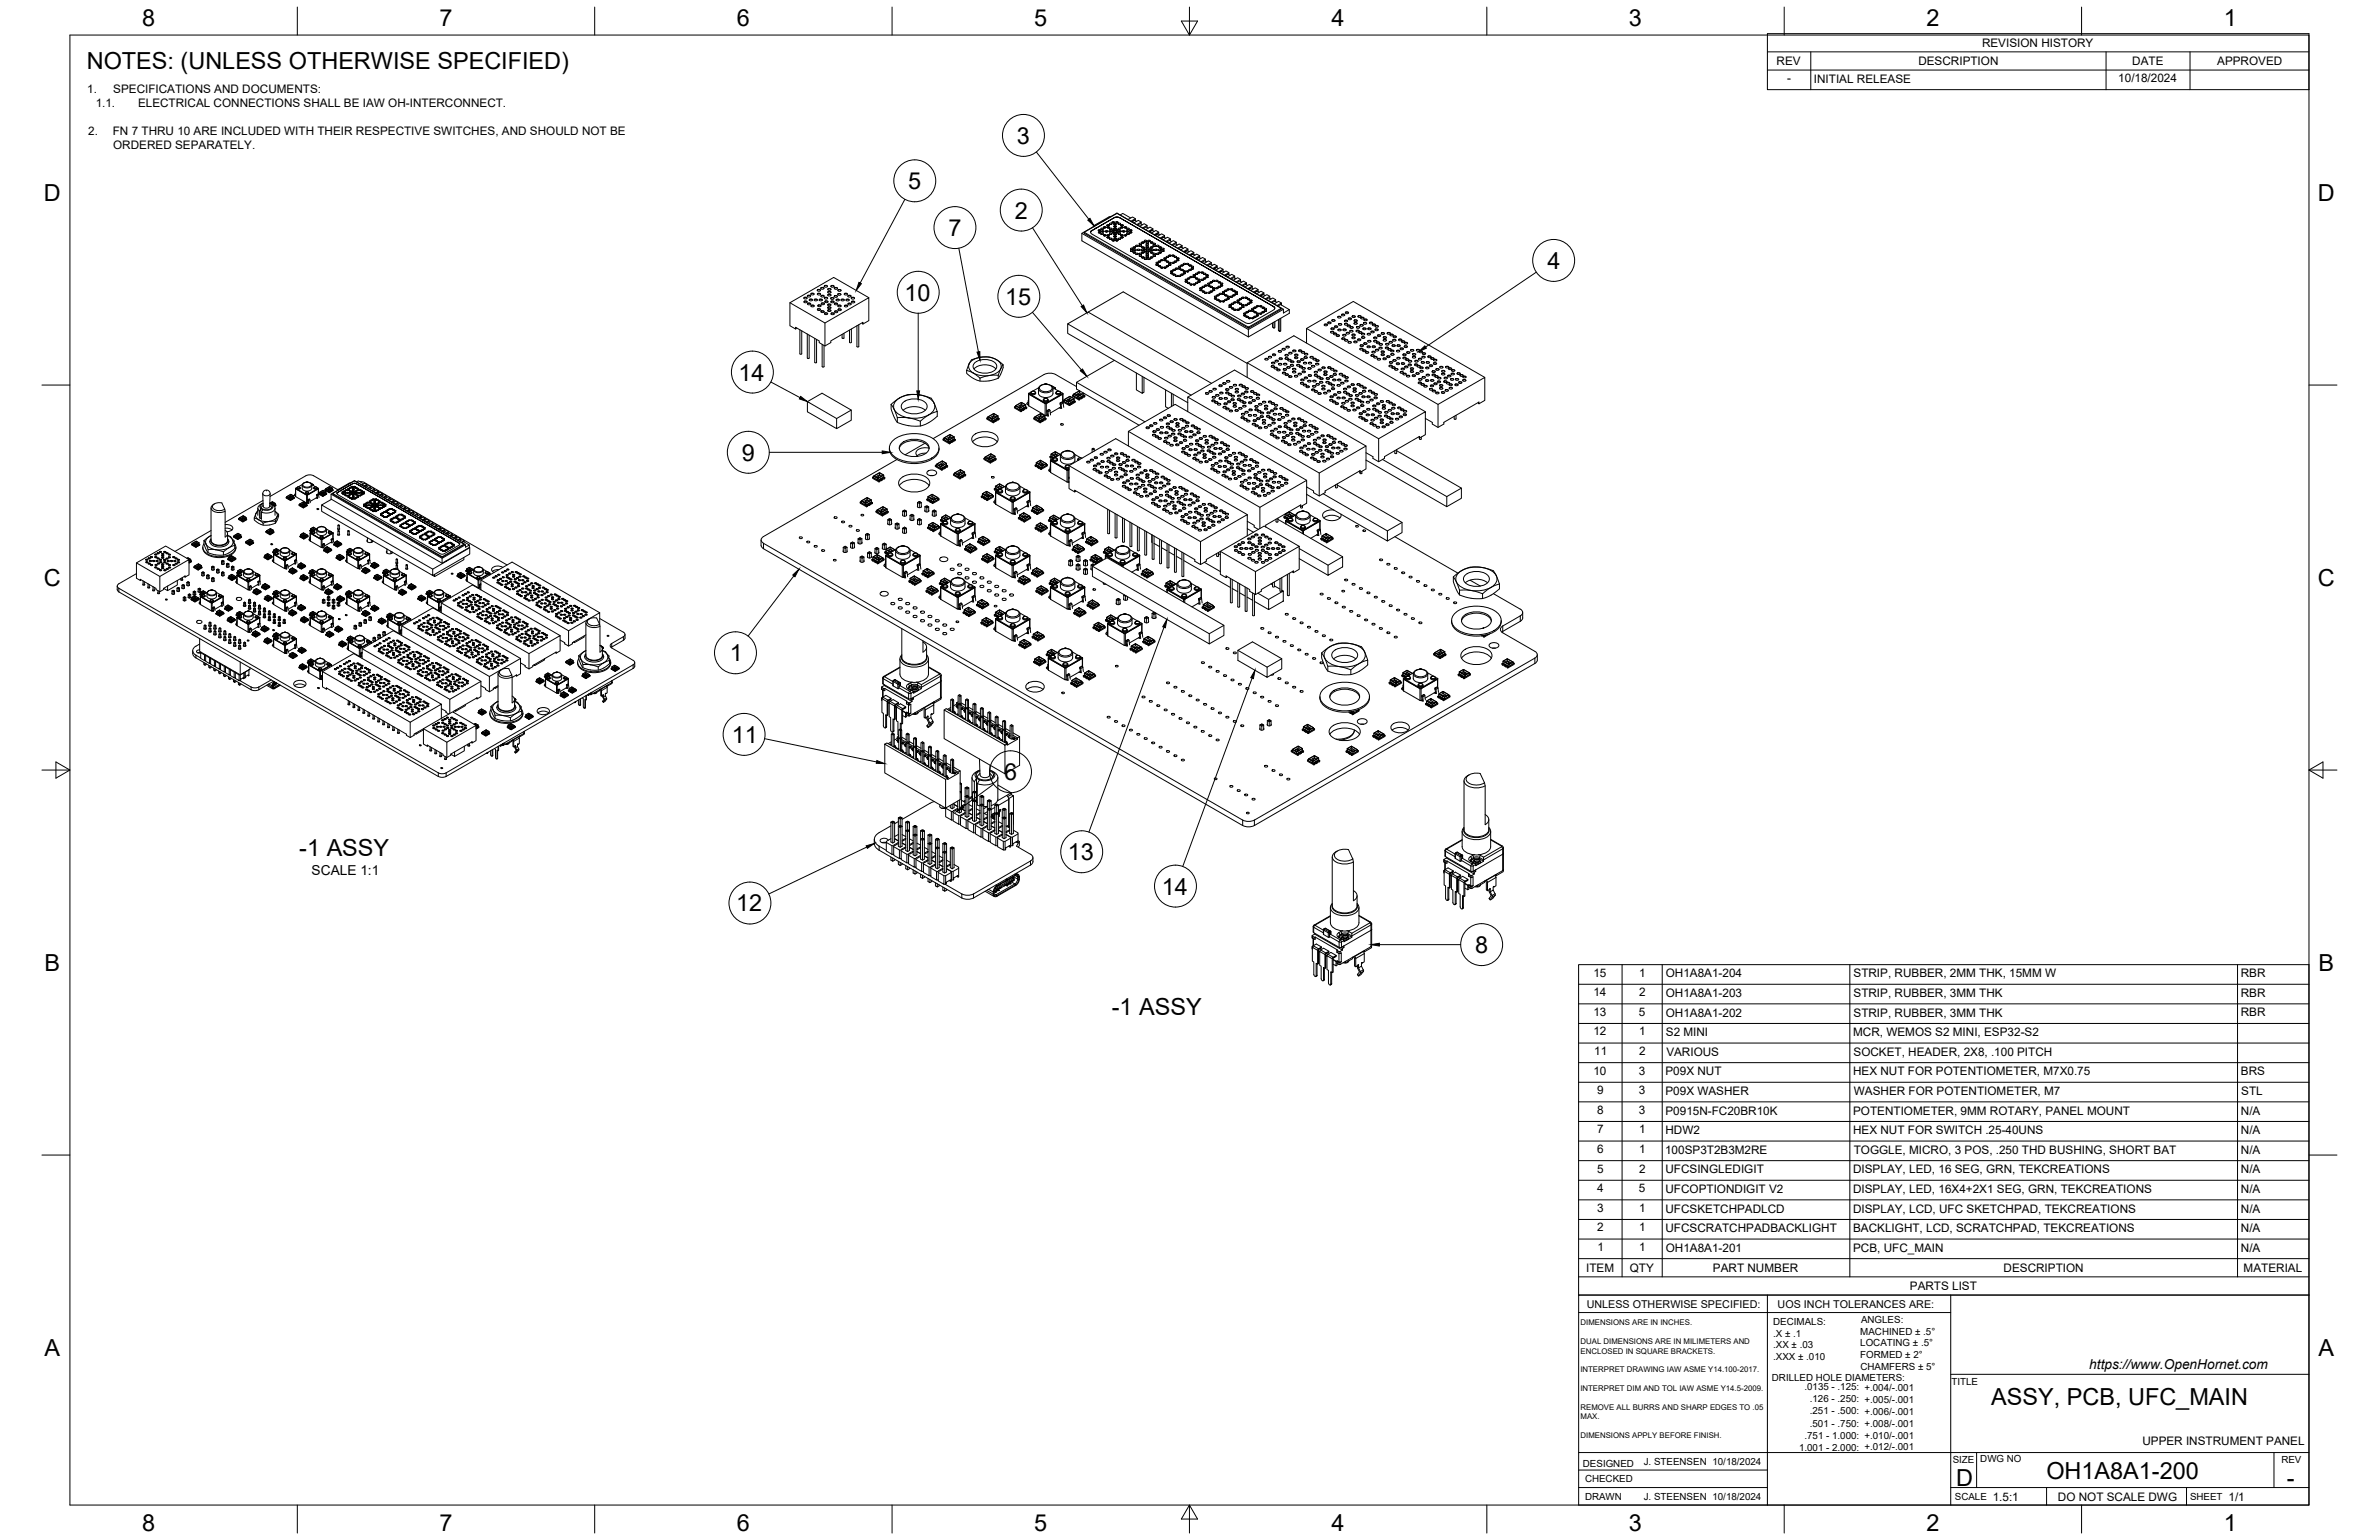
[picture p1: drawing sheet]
<svg xmlns="http://www.w3.org/2000/svg" width="864mm" height="559mm" viewBox="0 0 864 559" stroke-linecap="round" stroke-linejoin="round" font-family="sans-serif">
<defs><g id="words">
<g font-size="8.5">
<text x="51.6" y="9.4">8</text>
<text x="159.5" y="9.4">7</text>
<text x="267.5" y="9.4">6</text>
<text x="375.4" y="9.3">5</text>
<text x="483.4" y="9.4">4</text>
<text x="591.3" y="9.4">3</text>
<text x="699.3" y="9.4">2</text>
<text x="807.2" y="9.4">1</text>
<text x="31.5" y="25">NOTES: (UNLESS OTHERWISE SPECIFIED)</text>
<text x="369.2" y="52.2">3</text>
<text x="329.7" y="68.6">5</text>
<text x="16" y="72.9">D</text>
<text x="841.4" y="72.9">D</text>
<text x="368.4" y="79.3">2</text>
<text x="344.3" y="85.6">7</text>
<text x="561.8" y="97.6">4</text>
<text x="328.3" y="109.1">10</text>
<text x="364.8" y="110.6">15</text>
<text x="268.1" y="138.1">14</text>
<text x="269.3" y="167.1">9</text>
<text x="16" y="212.6">C</text>
<text x="841.4" y="212.6">C</text>
<text x="264.9" y="239.9">1</text>
<text x="265.7" y="269.6">11</text>
<text x="364.5" y="283.1">6</text>
<text x="108.6" y="310.8">-1 ASSY</text>
<text x="387.7" y="312.1">13</text>
<text x="421.7" y="324.6">14</text>
<text x="267.3" y="330.7">12</text>
<text x="535.5" y="345.8">8</text>
<text x="16.2" y="352.3">B</text>
<text x="841.7" y="352.3">B</text>
<text x="403.6" y="368.4">-1 ASSY</text>
<text x="16.2" y="492">A</text>
<text x="841.7" y="492">A</text>
<text x="722.8" y="510">ASSY, PCB, UFC_MAIN</text>
<text x="710.1" y="539.1">D</text>
<text x="742.8" y="536.7">OH1A8A1-200</text>
<text x="830.1" y="539.1">-</text>
<text x="51.6" y="555.5">8</text>
<text x="159.5" y="555.5">7</text>
<text x="267.5" y="555.5">6</text>
<text x="375.4" y="555.4">5</text>
<text x="483.4" y="555.5">4</text>
<text x="591.3" y="555.5">3</text>
<text x="699.3" y="555.5">2</text>
<text x="807.2" y="555.5">1</text>
</g>
<g font-size="5">
<text x="113.1" y="317.4">SCALE 1:1</text>
<text x="758.4" y="496.8">https://www.OpenHornet.com</text>
</g>
<g font-size="4.3">
<text x="719.5" y="17.1">REVISION HISTORY</text>
<text x="644.9" y="23.6">REV</text>
<text x="696.4" y="23.7">DESCRIPTION</text>
<text x="774" y="23.6">DATE</text>
<text x="804.9" y="23.7">APPROVED</text>
<text x="648.7" y="29.7">-</text>
<text x="769" y="29.8">10/18/2024</text>
<text x="31.7" y="33.7">1.</text>
<text x="41.1" y="33.7">SPECIFICATIONS AND DOCUMENTS:</text>
<text x="658.5" y="30.1">INITIAL RELEASE</text>
<text x="34.7" y="38.9">1.1.</text>
<text x="50.1" y="38.9">ELECTRICAL CONNECTIONS SHALL BE IAW OH-INTERCONNECT.</text>
<text x="32" y="49.1">2.</text>
<text x="41" y="49.1">FN 7 THRU 10 ARE INCLUDED WITH THEIR RESPECTIVE SWITCHES, AND SHOULD NOT BE</text>
<text x="41.1" y="54.2">ORDERED SEPARATELY.</text>
<text x="578.4" y="354.4">15</text>
<text x="595.1" y="354.4">1</text>
<text x="604.7" y="354.6">OH1A8A1-204</text>
<text x="672.8" y="354.6">STRIP, RUBBER, 2MM THK, 15MM W</text>
<text x="813.4" y="354.6">RBR</text>
<text x="578.4" y="361.5">14</text>
<text x="595" y="361.5">2</text>
<text x="604.7" y="361.8">OH1A8A1-203</text>
<text x="672.8" y="361.8">STRIP, RUBBER, 3MM THK</text>
<text x="813.4" y="361.7">RBR</text>
<text x="578.4" y="368.6">13</text>
<text x="594.9" y="368.6">5</text>
<text x="604.7" y="368.9">OH1A8A1-202</text>
<text x="672.8" y="368.9">STRIP, RUBBER, 3MM THK</text>
<text x="813.4" y="368.8">RBR</text>
<text x="578.4" y="375.7">12</text>
<text x="595.1" y="375.7">1</text>
<text x="604.7" y="376">S2 MINI</text>
<text x="672.7" y="376">MCR, WEMOS S2 MINI, ESP32-S2</text>
<text x="578.7" y="382.8">11</text>
<text x="595" y="382.8">2</text>
<text x="604.9" y="383.1">VARIOUS</text>
<text x="672.8" y="383.1">SOCKET, HEADER, 2X8, .100 PITCH</text>
<text x="578.4" y="389.9">10</text>
<text x="594.9" y="389.9">3</text>
<text x="604.6" y="390.2">P09X NUT</text>
<text x="672.7" y="390.2">HEX NUT FOR POTENTIOMETER, M7X0.75</text>
<text x="813.5" y="390.2">BRS</text>
<text x="579.8" y="397">9</text>
<text x="594.9" y="397">3</text>
<text x="604.6" y="397.3">P09X WASHER</text>
<text x="673" y="397.3">WASHER FOR POTENTIOMETER, M7</text>
<text x="813.6" y="397.3">STL</text>
<text x="579.8" y="404.1">8</text>
<text x="594.9" y="404.1">3</text>
<text x="604.6" y="404.4">P0915N-FC20BR10K</text>
<text x="672.7" y="404.4">POTENTIOMETER, 9MM ROTARY, PANEL MOUNT</text>
<text x="813.5" y="404.4">N/A</text>
<text x="579.8" y="411.2">7</text>
<text x="595.1" y="411.2">1</text>
<text x="604.6" y="411.5">HDW2</text>
<text x="672.7" y="411.5">HEX NUT FOR SWITCH .25-40UNS</text>
<text x="813.5" y="411.5">N/A</text>
<text x="579.8" y="418.4">6</text>
<text x="595.1" y="418.4">1</text>
<text x="604.5" y="418.7">100SP3T2B3M2RE</text>
<text x="672.9" y="418.7">TOGGLE, MICRO, 3 POS, .250 THD BUSHING, SHORT BAT</text>
<text x="813.5" y="418.7">N/A</text>
<text x="579.8" y="425.5">5</text>
<text x="595" y="425.5">2</text>
<text x="604.6" y="425.8">UFCSINGLEDIGIT</text>
<text x="672.7" y="425.8">DISPLAY, LED, 16 SEG, GRN, TEKCREATIONS</text>
<text x="813.5" y="425.8">N/A</text>
<text x="579.8" y="432.6">4</text>
<text x="594.9" y="432.6">5</text>
<text x="604.6" y="432.9">UFCOPTIONDIGIT V2</text>
<text x="672.7" y="432.9">DISPLAY, LED, 16X4+2X1 SEG, GRN, TEKCREATIONS</text>
<text x="813.5" y="432.9">N/A</text>
<text x="579.8" y="439.7">3</text>
<text x="595.1" y="439.7">1</text>
<text x="604.6" y="440">UFCSKETCHPADLCD</text>
<text x="672.7" y="440">DISPLAY, LCD, UFC SKETCHPAD, TEKCREATIONS</text>
<text x="813.5" y="440">N/A</text>
<text x="579.8" y="446.8">2</text>
<text x="595.1" y="446.8">1</text>
<text x="604.6" y="447.1">UFCSCRATCHPADBACKLIGHT</text>
<text x="672.7" y="447.1">BACKLIGHT, LCD, SCRATCHPAD, TEKCREATIONS</text>
<text x="813.5" y="447.1">N/A</text>
<text x="579.9" y="453.9">1</text>
<text x="595.1" y="453.9">1</text>
<text x="604.7" y="454.2">OH1A8A1-201</text>
<text x="672.7" y="454.2">PCB, UFC_MAIN</text>
<text x="813.5" y="454.2">N/A</text>
<text x="575.8" y="461.5">ITEM</text>
<text x="591.7" y="461.4">QTY</text>
<text x="621.8" y="461.5">PART NUMBER</text>
<text x="727.3" y="461.5">DESCRIPTION</text>
<text x="814.5" y="461.5">MATERIAL</text>
<text x="693.3" y="468.1">PARTS LIST</text>
<text x="777.7" y="524.4">UPPER INSTRUMENT PANEL</text>
<text x="723.4" y="544.5">1.5:1</text>
<text x="747" y="544.7">DO NOT SCALE DWG</text>
<text x="809" y="544.5">1/1</text>
</g>
<g font-size="3.9">
<text x="576" y="474.6">UNLESS OTHERWISE SPECIFIED:</text>
<text x="645.3" y="474.7">UOS INCH TOLERANCES ARE:</text>
</g>
<g font-size="3.5">
<text x="643.7" y="485">.X ± .1</text>
<text x="643.7" y="480.8">DECIMALS:</text>
<text x="675.3" y="484.3">MACHINED ± .5°</text>
<text x="675.6" y="480">ANGLES:</text>
<text x="643.7" y="489.3">.XX ± .03</text>
<text x="675.3" y="488.6">LOCATING ± .5°</text>
<text x="643.7" y="493.5">.XXX ± .010</text>
<text x="675.3" y="492.8">FORMED ± 2°</text>
<text x="675.4" y="497.1">CHAMFERS ± 5°</text>
<text x="643.2" y="501.1">DRILLED HOLE DIAMETERS:</text>
<text x="708.4" y="502.7">TITLE</text>
<text x="655" y="504.4">.0135 - .125: +.004/-.001</text>
<text x="657" y="508.8">.126 - .250: +.005/-.001</text>
<text x="657" y="513.2">.251 - .500: +.006/-.001</text>
<text x="657" y="517.7">.501 - .750: +.008/-.001</text>
<text x="653.1" y="526.5">1.001 - 2.000: +.012/-.001</text>
<text x="655" y="522.1">.751 - 1.000: +.010/-.001</text>
<text x="574.6" y="532.3">DESIGNED</text>
<text x="596.7" y="531.6">J. STEENSEN 10/18/2024</text>
<text x="708.9" y="530.9">SIZE</text>
<text x="718.9" y="530.5">DWG NO</text>
<text x="828.2" y="530.9">REV</text>
<text x="575.4" y="537.9">CHECKED</text>
<text x="575.4" y="544.3">DRAWN</text>
<text x="596.7" y="544.3">J. STEENSEN 10/18/2024</text>
<text x="709.6" y="544.2">SCALE</text>
<text x="795" y="544.2">SHEET</text>
</g>
<g font-size="2.8">
<text x="573.7" y="480.9">DIMENSIONS ARE IN INCHES.</text>
<text x="573.7" y="487.7">DUAL DIMENSIONS ARE IN MILIMETERS AND</text>
<text x="573.7" y="491.1">ENCLOSED IN SQUARE BRACKETS.</text>
<text x="573.7" y="497.9">INTERPRET DRAWING IAW ASME Y14.100-2017.</text>
<text x="573.7" y="504.7">INTERPRET DIM AND TOL IAW ASME Y14.5-2009.</text>
<text x="573.7" y="511.6">REMOVE ALL BURRS AND SHARP EDGES TO .05</text>
<text x="573.7" y="514.9">MAX.</text>
<text x="573.7" y="521.8">DIMENSIONS APPLY BEFORE FINISH.</text>
</g>
</g></defs>
<!-- layer: Visible -->
<g fill="none" stroke="#000" stroke-width=".36">
<path d="M404.8 78.9h.1M404.9 78.9h.1M405 78.8h.1M405.3 78.8h.1M405.2 78.8h.1M405.5 78.8h.1M405.6 78.8h.1M405.8 78.8h.1M406 78.9h.1M405.9 78.8h.1M406.2 78.9h.1M406.3 78.9h.1"/>
<path d="M406.4 79h.1M406.5 79h.1M406.5 79l55.8 32.3zM406.6 78l1-.6 2.9 1.7M412.1 79.3l-1-.6-1.6 1M392.7 84.7l60.5 34.9 12.7-7.4M393.6 84.3l11.9-6.9 59.6 34.5-11.9 6.8zM393.6 84.3v.4l59.6 34.4v-.4M395.9 84.2l.3 .7 56 32.3 1.3 .2 .8-.3 8-4.6 .5-.7M395.9 84.1v.1M396 84.1h.1M396 84h.1"/>
<path d="M396.1 83.8h.1M396 83.9h.1M396.1 83.8l8.5-4.9zM396.9 82v.3M398.7 83.5a.46 .46 0 0 1 .4-.2 .46 .46 0 0 1 .4 .3l.1-.1M398.7 83.6h.1M398.7 84.4h.1M398.7 84.3v-.1a.46 .46 0 0 1 .5-.2 .46 .46 0 0 1 .3 .4l.1-.1M398.9 84.5h.1M398.8 84.5h.1M399 83.8h.1M398.8 83.7h.1"/>
<path d="M398.9 84.5h.2zM399.3 84.5h.1M399.3 83.8h.1M399.1 83.8h.1M399.5 83.6h.1M399.4 83.7h.1M399.5 84.4h.1M399.5 84.4v.1M399.6 83.1h.1M399.6 83l.4-.3 .5 .3M399.7 84.9h.1M399.6 84.8l.1-.1a.45 .45 0 0 1 .5-.2 .45 .45 0 0 1 .3 .4v-.1"/>
<path d="M399.6 83.1l.3 .1zM399.8 85h.1M399.9 83.9l.6-.2 .2 .3M400.1 85.1h.1M400 84.1h.1M399.9 84h.1M400.2 84.1h.1M400.1 85.1l.2-.1zM400.2 83.2h.1M400.1 83.2v.1M400.3 84.2h.2zM400.3 84.2h.1"/>
<path d="M400.5 83.1h.1M400.4 83.2h.1M400.5 84.9h.1M400.4 85h.1M400.6 84.1h.1M400.5 83h.1M400.6 85.3a.43 .43 0 0 1 .5-.2 .43 .43 0 0 1 .3 .3h.1M400.6 85.4h.1M400.6 82.4a.43 .43 0 0 1 .5-.2 .43 .43 0 0 1 .3 .4l.1-.1M400.7 85.5h.1M400.7 82.7h.1M400.6 82.6h.1"/>
<path d="M400.9 85.6h.1M400.9 82.7h.1M400.7 84l-.1 .1M401 85.6h.1M401 82.7h.1M401.2 85.6h.1M401.2 82.7h.1M401.3 82.7h.1M401.2 83.9l.4-.2 .5 .2M401.2 84h.1M401.2 84l.3 .2zM401.4 82.6h.1"/>
<path d="M401.3 85.5h.1M401.4 85.4h.1M401.6 84.2h.2zM401.6 84.2h.1M401.9 85.4h.1M401.8 86.2h.1M401.8 86.1l.1-.1a.44 .44 0 0 1 .4-.2 .44 .44 0 0 1 .4 .4v-.1M401.8 81.8h.1M401.8 81.7l.6-.2 .3 .2M401.9 82.6h.1M402 81.9h.1M402 85.5h.1"/>
<path d="M402 82.7h.1M402.1 86.3h.1M402 86.3h.1M402.1 82h.1M402.1 85.6h.1M402.1 84h.1M402 84.1h.1M402.1 82.7h.1M402.1 83.9h.1M402.3 85.6h.1M402.3 86.3h.1M402.3 82.7h.1"/>
<path d="M402.3 85.6h.1zM402.3 82.7h.1zM402.4 82h.1M402.3 82h.1M402.6 86.3h.1M402.4 86.3h.1M402.6 81.9h.1M402.6 82.7h.1M402.7 81.8h.1M402.7 85.4h.1M402.6 85.5h.1M402.7 86.2h.1"/>
<path d="M402.7 82.6h.1M402.6 84.1l.2 .1zM402.6 84.1h.1M402.7 85.3v.1a.45 .45 0 0 0-.4-.3 .45 .45 0 0 0-.5 .3M402.7 81.7h.1M402.7 82.4v.2a.45 .45 0 0 0-.4-.4 .45 .45 0 0 0-.5 .3M402.8 81.3h.1M402.7 81.2a.46 .46 0 0 1 .5-.3 .46 .46 0 0 1 .4 .4l.1-.1M402.8 84.8v-.1a.44 .44 0 0 1 .5-.2 .44 .44 0 0 1 .3 .4v-.1M402.8 84.9h.1M402.8 86.7h.1M402.8 86.6v-.1a.45 .45 0 0 1 .5-.2 .45 .45 0 0 1 .3 .4v-.1"/>
<path d="M402.8 83.1h.1M402.8 83l.4-.3 .5 .3M402.8 84.9l.2 .1zM402.9 81.4h.1M403 86.9h.1M402.9 86.8h.1M403.1 81.4h.1M403.1 83.2h.1M402.9 83.2h.1M403.1 84.1h.1M403 84.2h.1M403.2 85.1h.1"/>
<path d="M403.2 86.9h.1M403.3 84.1h.1M403.4 85h.1M403.4 86.9h.1M403.4 81.4h.1M403.2 81.4v.1M403.4 83.2h.1M403.2 83.2v.1M403.4 84h.1M403.5 83.2h.1M403.4 83.9l-.4-.2-.5 .3M403.4 83.9h.1"/>
<path d="M403.5 81.4h.1M403.5 85h.1M403.6 83.1h.1M403.5 86.8l-.1 .1M403.6 84.9h.1M403.6 86.7h.1M403.6 81.3h.1M403.7 83h.1M403.7 80.6l.6-.2 .3 .3M403.7 80.7h.1M403.7 83.5a.46 .46 0 0 1 .5-.2 .46 .46 0 0 1 .4 .3v-.1M403.7 83.6h.1"/>
<path d="M403.7 87.3h.1M403.7 87.2v-.1a.46 .46 0 0 1 .5-.2 .46 .46 0 0 1 .4 .4v-.1M403.7 84.3v-.1a.46 .46 0 0 1 .5-.2 .46 .46 0 0 1 .4 .4v-.1M403.8 84.5h.1M403.7 84.4h.1M404 87.4h.1M403.8 87.3v.1M404 84.5h.1M404 80.9h.1M403.8 80.8h.1M404 83.8h.1M403.8 83.7h.1"/>
<path d="M404 87.4h.2zM404 84.5h.2zM404.3 87.4h.1M404.3 84.5h.1M404.3 80.9h.1M404.2 80.9h.1M404.3 83.8h.1M404.2 83.8h.1M404.4 86.6h.1M404.3 86.5v-.1a.41 .41 0 0 1 .6-.3 .41 .41 0 0 1 .2 .6l.1-.1M404.3 85v-.1a.48 .48 0 0 1 .5-.2 .48 .48 0 0 1 .4 .3M404.3 84.9v.1"/>
<path d="M404.3 85.8h.1M404.3 85.7l.2-.2a.41 .41 0 0 1 .4-.1 .41 .41 0 0 1 .3 .4v-.1M404.5 84.5h.1M404.3 81.3v-.1a.47 .47 0 0 1 .5-.1 .47 .47 0 0 1 .4 .3v-.1M404.4 81.4h.1M404.4 82.2h.1M404.3 83h.1M404.3 82.9l.3-.3 .6 .3M404.5 85.2h.1M404.5 83h.1M404.3 85.8l.3 .2M404.5 86.7h.1"/>
<path d="M404.5 81.5h.1M404.5 82.3h.1M404.6 85.2h.1M404.6 84.4h.1M404.6 80.7h.1M404.5 80.8h.1M404.5 81.5l.1 .1zM404.6 82.3h.1M404.6 83.1h.1M404.6 83.6h.1M404.5 83.7h.1M404.5 87.3v.1"/>
<path d="M404.6 87.3h.1M404.6 85.2h.2zM404.6 85.9l.2 .1zM404.8 86.7h.1M404.6 86.7h.1M404.8 81.6h.1M404.8 82.4h.1M404.9 85.2h.1M404.9 86h.1M404.9 81.6h.1M404.9 83.1h.1M404.8 83.1h.1"/>
<path d="M405.1 83h.1M405.1 86.7h.1M404.9 86.7h.1M405.1 85.1h.1M405.1 85.9h.1M405.1 81.5h.1M405.1 82.3h.1M404.9 82.3v.1M404.9 84.3a.53 .53 0 0 1 1 0M404.9 87.2a.45 .45 0 0 1 .5-.3 .45 .45 0 0 1 .4 .4l.1-.1M405 80.6a.44 .44 0 0 1 .4-.2 .44 .44 0 0 1 .4 .4v-.2M405 83.5v-.1a.43 .43 0 0 1 .5-.2 .43 .43 0 0 1 .3 .5v-.2"/>
<path d="M405 83.7h.1M405.1 80.8h.1M405 80.8h.1M405 84.3v.1M405 87.2v.1M405.2 83h.1M405.2 83.8h.1M405.1 83.7h.1M405.2 80.9h.1M405.2 82.2h.1M405.3 84.5h.1M405.1 84.4v.1"/>
<path d="M405.3 87.4h.1M405.1 87.3v.1M405.2 85h.1M405.2 85.8h.1M405.2 81.4h.1M405.4 80.9h.1M405.2 82.1h.1M405.2 82.1l-.4-.3-.5 .3M405.2 82.9h.1M405.4 83.8h.1M405.4 87.4h.1M405.6 80.9h.1"/>
<path d="M405.4 83.8h.2zM405.6 84.5h.1M405.4 84.5h.1M405.6 87.4h.1M405.7 80.8h.1M405.7 83.7h.1M405.7 84.4v.1M405.7 87.3v.1M405.8 80.8h.1M405.8 83.7h.1M405.8 84.3v.1M405.8 87.2v.1"/>
<path d="M405.9 84.3h.1M405.9 84.9h.1M405.9 86.6v-.1a.44 .44 0 0 1 .5-.2 .44 .44 0 0 1 .3 .4l.1-.1M405.9 83v-.1a.47 .47 0 0 1 .5-.2 .47 .47 0 0 1 .4 .4v-.1M405.9 83.1h.1M405.9 86.7l.3 .2zM405.9 86.7h.1M405.9 81.2a.45 .45 0 0 1 .5-.3 .45 .45 0 0 1 .4 .4v-.1M405.9 81.3h.1M406 81.4h.1M406.2 81.4h.1M406.2 83.2h.1"/>
<path d="M406 83.2h.1M406.2 85h.1M406 85h.1M406.1 83.9l.5-.3 .4 .3M406.3 85.1h.1M406.2 86.9h.2zM406.2 81.4h.2zM406.2 84h.1M406.4 84.1h.1M406.3 84.1h.1M406.5 85h.1M406.5 83.2h.1"/>
<path d="M406.3 83.2v.1M406.5 86.9h.1M406.5 81.4h.1M406.7 86.8h.1M406.7 81.4h.1M406.7 83.2h.1M406.7 84.2h.1M406.6 84.2h.1M406.8 84.9h.1M406.7 85h.1M406.7 86.7h.1M406.8 81.3h.1"/>
<path d="M406.8 83.1h.1M406.8 84.8l-.4-.3-.5 .3M406.8 86.1l.1-.1a.44 .44 0 0 1 .5-.2 .44 .44 0 0 1 .3 .4v-.1M406.9 85.4h.1M406.8 81.7l.7-.2 .2 .2M406.9 81.8h.1M406.9 82.6h.1M406.8 82.5l.1-.1a.4 .4 0 0 1 .5-.3 .4 .4 0 0 1 .2 .6l.1-.1M406.8 86.1l.1 .1M407 81.9h.1M406.9 84.1h.1M407.1 86.3h.1"/>
<path d="M407 86.3h.1M407.1 85.6h.1M407 85.5h.1M407.1 82h.1M407.1 82.7h.1M407 82.6h.1M407 84h.1M407 83.9h.1M407.1 86.3h.2zM407.3 85.6h.1M407.1 82.7h.2M407.3 85.6h.2z"/>
<path d="M407.3 82.7h.2zM407.5 86.3h.1M407.4 82h.1M407.3 82h-.2h.2M407.6 81.9h.1M407.6 85.5h.1M407.6 82.7h.1M407.7 86.2h.1M407.6 86.3h.1M407.7 81.8h.1M407.7 85.4h.1M407.7 84.1h.1"/>
<path d="M407.6 84.1h.1M407.7 85.3v.1a.45 .45 0 0 0-.4-.3 .45 .45 0 0 0-.5 .3M407.7 81.7h.1M407.9 84.2h.2zM407.9 84.2h.1M408.1 85.3h.1a.43 .43 0 0 1 .4-.2 .43 .43 0 0 1 .3 .3h.1M408.1 85.4h.1M408.1 82.4a.45 .45 0 0 1 .5-.2 .45 .45 0 0 1 .3 .4l.1-.1M408.1 82.6h.1M408.2 85.5h.1M408.2 82.7h.1M408.4 85.6h.1"/>
<path d="M408.4 82.7h.1M408.2 84.1h.1M408.3 84h.1M408.3 83.9l-.1-.2a.4 .4 0 0 0-.4-.1 .4 .4 0 0 0-.3 .4M408.4 85.6h.2zM408.4 82.7h.2zM408.7 85.6h.1M408.7 82.7h.1M408.8 82.7h.1M408.8 85.5h.1M408.8 83.9l.5-.3 .4 .3M408.9 85.4h.1"/>
<path d="M408.8 84h.1M408.9 82.6h.1M409.1 84.1h.1M408.9 84.1h.1M409.1 84.9h.1M409 84.8a.46 .46 0 0 1 .5-.3 .46 .46 0 0 1 .4 .4v-.1M409 83a.45 .45 0 0 1 .5-.3 .45 .45 0 0 1 .4 .4v-.1M409.1 83.1h.1M409.2 83.2h.1M409.3 83.2h.1M409.3 85h.1M409.2 85h.1"/>
<path d="M409.2 84.2h.2zM409.2 84.2h.1M409.5 83.2h.1M409.6 83.2h.1M409.6 85h.1M409.5 85.1h.1M409.6 84.1h.1M409.8 83.2h.1M409.7 84h.1M409.7 83.9h.1M409.9 83.1h.1M409.9 84.9h.1"/>
<path d="M409.8 85h.1M410 84.3v-.1a.46 .46 0 0 1 .5-.2 .46 .46 0 0 1 .3 .4M410 83.5a.45 .45 0 0 1 .5-.2 .45 .45 0 0 1 .3 .4l.1-.2M410 83.7h.1M410 84.3v.1M410.3 83.8h.1M410.1 83.7h.1M410.3 84.5h.1M410.1 84.4v.1M410.4 83.8h.1M410.4 90.3l.4-.3 .5 .3M410.4 90.4h.1"/>
<path d="M410.4 91.1h.1M410.4 91l.1-.2a.39 .39 0 0 1 .5-.1 .39 .39 0 0 1 .2 .4M410.5 91.2h.1M410.5 90.5h.1M410.6 83.8h.1M410.6 84.5h.1M410.4 84.5h.1M410.7 83.7h.1M410.8 90.6h.1M410.7 90.5h.1M410.7 91.2v.1M410.8 83.7h.1"/>
<path d="M410.7 84.4v.1M410.8 90.6h.2zM410.8 91.2h.2zM410.8 91.2v.1M410.8 80.4l.8-.4-.7 .5M411.1 90.5h.1M411.1 91.2h.1M411.2 90.4h.1M411.2 91.1h.1M411.3 90.3h.1M411.3 91.5l.5-.2 .4 .3M411.4 91.7h.1"/>
<path d="M411.3 89.7l.5-.2 .4 .3M411.4 89.9h.1M411.5 91.8h.1M411.6 90.7v-.1a.4 .4 0 0 1 .5-.2 .4 .4 0 0 1 .2 .4l.1-.1M411.6 90.7h.1M411.8 91.8h.1M411.6 91.8h.1M411.8 90h.1M411.6 90l-.2-.1 .2 .1M411.7 90.8h.1M412 90.9h.1M411.8 90.9h.1"/>
<path d="M412.1 91.7h.1M411.9 91.8h-.1h.1M412.1 89.9h.1M411.9 90h-.1h.1M412 90.9h.2zM412.2 91.7h.1M412.2 89.9h.1M412.1 80.1v-.8l-1.6 1M412.3 90.8h.1M412.2 91.6h.1M412.2 89.8h.1M412.4 92.3h.1"/>
<path d="M412.3 89.2l.4-.3 .5 .3M412.3 89.3h.1M412.4 89.4h.1M412.7 92.4h.1M412.5 92.3v.1M412.7 89.5h.1M412.5 89.4v.1M412.6 80.3l-.8-.4-.9 .6M412.9 92.3h.1M413 92.3h.1M412.9 90.7v-.1a.44 .44 0 0 1 .5-.2 .44 .44 0 0 1 .3 .4l.1-.1M412.9 90.8h.1"/>
<path d="M413 89.4h.1M412.9 89.4v.1M412.9 90.8l.3 .1zM413.1 92.2h.1M413.1 89.3h.1M413.2 92.1l-.5-.3-.4 .4M413.2 92.1h.1M413.3 90.9h.1M413.2 89.2h.1M413.5 90.9h.1M413.5 92.1l.3-.3 .6 .3M413.6 92.2h.1"/>
<path d="M413.7 90.8h.1M413.6 89.3h.1M413.5 89.2l.5-.3 .4 .3M413.6 88.6h.1M413.5 88.5l.5-.3 .4 .3M413.6 93h.1M413.7 92.3h.1M413.6 88.7h.1M413.8 93.1h.1M413.6 88.6l.2 .1M413.6 88.7h.2M414 88.7h.1"/>
<path d="M414 93.1h.1M413.9 92.4h.1M413.8 92.3v.1M413.9 89.5h.1M413.8 89.4v.1M414 93.1h.1zM414.3 92.3h.1M414.1 92.3l-.2 .1h.2M414.3 89.4h.1M414.1 89.4l-.2 .1h.2M414.3 88.7h.1M414.1 88.7h-.1h.1"/>
<path d="M414.1 93.1l.3-.2zM414.2 90.7l.1-.1a.44 .44 0 0 1 .4-.2 .44 .44 0 0 1 .4 .4v-.1M414.3 90.8h.1M414.3 81.3v-.7l-1.6 .9M414.3 80.6l-1.1-.6-1.6 .9M414.4 92.2h.1M414.4 88.6h.1M414.4 89.3h.1M414.5 90.9h.1M414.4 92.1h.1M414.4 88.5h.1M414.4 89.2h.1"/>
<path d="M414.4 92.8v-.1a.48 .48 0 0 0-.5-.2 .48 .48 0 0 0-.4 .4M414.4 92.8h.1M414.4 93.4l.7-.3 .3 .3M414.5 93.5h.1M414.4 91.5a.48 .48 0 0 1 .5-.2 .48 .48 0 0 1 .4 .3M414.5 91.7h.1M414.4 89.7l.5-.2 .5 .2M414.5 89.9h.1M414.4 87.9l.5-.2 .5 .2M414.5 88.1h.1M414.6 93.6h.1M414.5 91.7l.2 .1z"/>
<path d="M414.5 90.9h.2zM414.6 89.9h.1M414.6 88.1h.1M414.7 90h.1M414.8 90.9h.1M414.7 81.6l-.8-.5-.9 .6M414.9 93.6h.1M414.7 93.6h.1M414.9 91.8h.1M414.9 90h.1M414.9 88.2h.1M414.7 88.2h.1"/>
<path d="M415 90.8h.1M415.1 88.2h.1M415.1 93.6h.1M415.2 93.5h.1M415.2 91.7h.1M415.1 91.8h.1M415.1 90.8h.1M415.2 89.9h.1M415.1 90h.1M415.2 88.1h.1M415.3 93.5h.1M415.3 91.7h.1"/>
<path d="M415.3 89.9h.1M415.3 88.1h.1M415.3 91.6h.1M415.4 93.4h.1M415.4 89.7h.1M415.4 87.9h.1M415.4 91.1h.1M415.4 91a.48 .48 0 0 1 .4-.3 .48 .48 0 0 1 .5 .3l-.1 .1M415.4 93.9l.4-.3 .5 .3M415.4 94h.1M415.4 90.3l.5-.3 .4 .3M415.4 87.4l.4-.3 .5 .4"/>
<path d="M415.4 87.5h.1M415.5 91.2h.1M415.5 94.1h.1M415.5 90.5h.1M415.4 90.4h.1M415.5 87.6h.1M415.6 94.1h.1M415.7 91.2v.1M415.8 90.6h.1M415.7 90.5h.1M415.8 87.7h.1M415.7 87.6h.1"/>
<path d="M416 91.2h.1M415.8 91.2v.1M416 94.1h.1M415.8 94.1h-.2l.2 .1M416 87.7h.1M416.1 90.5h.1M416 90.5h.1M416.1 88.9h.1M416 88.8l.5-.2 .4 .2M416.1 91.2h.1M416 91.8h.1M416 91.7l.2-.2a.39 .39 0 0 1 .4-.1 .39 .39 0 0 1 .3 .4v-.1"/>
<path d="M416 92.5l.1-.1a.43 .43 0 0 1 .4-.2 .43 .43 0 0 1 .4 .4v-.1M416 92.6h.1M416.2 94.1h.1M416 89.6l.5-.3 .4 .3M416 93.2l.5-.2 .4 .2M416.1 93.3h.1M416 88.1l.5-.3 .4 .4M416.2 87.6h.1M416 92.6l.3 .1zM416.2 89h.1M416.1 89.8h.1M416.1 89.7h.1"/>
<path d="M416.2 93.4h.1M416.1 88.2h.1M416.2 91.1h.1M416.3 91.9h.1M416.2 90.4h.1M416.3 89.9h.1M416.3 89.1h.1M416.2 94h.1M416.3 93.5h.1M416.3 88.3h.1M416.2 88.2v.1M416.3 87.5h.1"/>
<path d="M416.3 93.9h.1M416.5 89.1h.1M416.3 91.9l.2 .1zM416.3 92.7h.2zM416.3 90.3h.1M416.5 89.9h.1M416.5 93.5h.1M416.4 82.5v-.7l-1.6 .9M416.4 81.8l-1.1-.6-1.6 .9M416.6 89.1h.1M416.6 89.9h.1M416.6 88.3h.1"/>
<path d="M416.5 88.3h.1M416.6 91.9h.1M416.6 93.5h.1M416.8 89h.1M416.8 91.9h.1M416.8 92.6h.1M416.6 92.7h.1M416.7 94h.1M416.6 93.9l.5-.3 .5 .3M416.8 93.4h.1M416.6 91l.3-.2 .7 .2M416.7 91.1h.1"/>
<path d="M416.7 87.5h.1M416.6 87.4l.5-.3 .4 .3M416.7 90.4h.1M416.6 90.3l.5-.3 .4 .3M416.8 94.1h.1M416.8 91.2h.1M416.8 87.6h.1M416.8 90.5h.1M416.9 88.9h.1M416.9 92.6h.1M416.9 94.1h.1M416.9 91.2h.1"/>
<path d="M416.8 89.8h.1M416.9 93.3h.1M416.9 88.2h.1M416.8 88.2v.1M416.8 87.6l.1 .1zM416.8 82.8l-.7-.5-1 .6M416.9 91.8h.1M416.9 89.7h.1M416.9 88.8h.1M416.9 89.6h.1M416.9 90.5l.2 .1zM416.9 90.5h.1"/>
<path d="M417.1 94.2h.1M417.1 91.3h.1M416.9 87.6l.3 .1zM417.2 94.1h.1M417.2 84.1l.8-.4zM417.4 94.1h.1M417.4 87.6h.1M417.3 91.2l.2-.1zM417.3 91.2v.1M417.4 90.5h.1M417.3 90.5h-.2M417.3 90.5l-.2 .1"/>
<path d="M417.5 87.5h.1M417.5 90.4h.1M417.5 94h.1M417.5 87.4h.1M417.5 90.3h.1M417.6 93.9h.1M417.6 91h.1M417.6 89.7l.4-.2 .5 .2M417.6 89.9h.1M417.6 91.7h.1M417.6 91.5l.4-.2 .5 .3M417.6 93.5h.1"/>
<path d="M417.6 93.4l.6-.3 .3 .3M417.6 93.5l.3 .1zM417.6 87.9l.4-.2 .5 .2M417.6 88.1h.1M417.7 89.9h.1M417.7 91.7h.1M417.7 88.1h.1M417.9 90h.1M417.8 90.7a.46 .46 0 0 1 .5-.3 .46 .46 0 0 1 .4 .3M417.9 90.7h.1M418 90h.1M418 90.8h.1"/>
<path d="M417.9 88.2h.1zM417.9 88.2h.1M417.9 93.6h.1h-.1M418 91.8h.1M417.9 91.8h.1M418.1 90.9h.1M418 83.7l.9 .3M418 83.7l-.8 .4M418 83.7h.1M418.2 93.6h.1M418.2 88.2h.1M418.3 90.9h.1"/>
<path d="M418.3 89.9h.1M418.2 90h-.2h.2M418.3 91.7h.1M418.2 91.8h.1M418.3 93.5h.1M418.3 88.1h.1M418.4 90.9h.1M418.4 89.9h.1M418.4 91.7h.1M418.4 93.5h.1M418.4 88.1h.1M418.6 90.8h.1"/>
<path d="M418.5 89.7h.1M418.5 93.4h.1M418.5 87.9h.1M418.5 91.6h.1M418.5 83.8v-.8l-1.6 .9M418.5 83l-1.1-.6-1.5 .9M418.5 89.2l.6-.2 .3 .3M418.6 89.3h.1M418.5 92.8l.6-.2 .3 .2M418.5 92.9h.1M418.5 92.1l.3-.3 .6 .3M418.6 92.2h.1"/>
<path d="M418.7 93h.1M418.7 88.7h.1M418.7 89.4h.1M418.7 90.7h.1M418.7 92.3h.1M418.8 93.1h.1M418.8 89.4h.1M418.8 92.3h.1M419 89.5h.1M419 93.1h.1M419 92.4h.1M419 88.7h.1"/>
<path d="M418.8 88.7h.1M419.1 93h.1M419.3 88.7h.1M419.1 88.7h.1M419.3 89.4h.1M419.1 89.4l-.1 .1h.1M419.1 90.7a.46 .46 0 0 1 .5-.3 .46 .46 0 0 1 .4 .3h.1M419.2 90.7h.1M419.3 93h.1M419.3 92.3h.1M419.1 92.3l-.1 .1h.1M419.3 90.8h.1"/>
<path d="M419.4 92.9h.1M419.4 88.6h.1M419.4 89.3h.1M419.4 90.9h.1M419.4 92.2h.1M419.4 92.8h.1M419.4 92.1h.1M419.4 88.5a.46 .46 0 0 0-.4-.3 .46 .46 0 0 0-.5 .4M419.4 88.5h.1M419.6 90.9h.1M419.8 90.9h.1M419.6 96l.4-.2 .4 .3"/>
<path d="M419.7 96.1h.1M419.7 95.5h.1M419.7 96.2h.1M419.9 96.3h.1M419.9 90.8h.1M419.8 92.1l.6-.3 .3 .3M419.8 92.2h.1M419.9 92.3h.1M419.9 89.4h.1M419.8 89.3a.46 .46 0 0 1 .4-.4 .46 .46 0 0 1 .5 .3l-.1 .1M420 95.6h.1M419.9 95.6h.1"/>
<path d="M420 96.3h.1M420 90.7h.1M420.2 96.3h.1M420.1 92.3l.1 .1zM420.1 92.3v.1M420.1 89.4l.1 .1zM420.1 89.4v.1M420.1 84.9h.1M420.1 84.9l-.7 .4 .9-.5 .8 .4M420.3 95.5h.1M420.2 95.6h.1M420.3 96.2h.1"/>
<path d="M420.4 92.3h.1M420.4 89.5h.1M420.4 95.5h.1M420.4 96.1h.1M420.5 92.3h.1M420.4 89.5l.2-.2zM420.4 95.4l-.4-.3-.4 .4M420.5 90.7h.1M420.5 90.7a.46 .46 0 0 1 .4-.3 .46 .46 0 0 1 .4 .3h.1M420.5 96.6h.1M420.5 96.5l.4-.2 .4 .2M420.5 94.9l.5-.3 .3 .3"/>
<path d="M420.6 95.1h.1M420.5 95h.1M420.6 90.8h.1M420.6 92.2h.1M420.8 96.8h.1M420.6 96.7h.1M420.7 95.1h.1M420.6 85v-.8l-1.6 1M420.6 84.2l-1-.6-1.6 1M420.8 90.9h.1M420.7 92.1h.1M420.8 91.7h.1"/>
<path d="M420.7 91.5l.5-.2 .4 .2M420.9 95.1h.1M420.7 89.7a.5 .5 0 0 1 .5-.2 .5 .5 0 0 1 .4 .3M420.8 89.9h.1M420.9 91.7h.1M420.9 96.8h.1M420.9 89.9h.1M420.9 90.9h.1M421 96.8h.1M421 95.1h.1M421.2 91.8h.1M421 91.8h.1"/>
<path d="M421 90h.2zM421 90h.1M421.2 95.1h.1M421.2 96.7h.1M421.2 90.8h.1M421.3 90.7h.1M421.3 96.6h.1M421.3 95h.1M421.3 94.9h.1M421.5 91.7h.1M421.3 91.8h.1M421.5 89.9h.1"/>
<path d="M421.3 90h.1M421.4 97.1h.1M421.3 97l.4-.2 .5 .2M421.4 94.5h.1M421.3 94.4l.3-.3 .6 .3M421.5 94.6h.1M421.5 97.2h.1M421.6 91.7h.1M421.6 97.3h.1M421.6 94.6h.1M421.6 89.9h.1M421.7 94.6h.1"/>
<path d="M421.6 91.6h.1M421.7 97.3h.1M421.6 89.8h.1M421.6 91l.7-.2 .3 .2M421.7 91.1h.1M421.7 90.4h.1M421.7 90.3l.4-.3 .5 .3M421.8 91.2h.1M421.8 90.5h.1M421.7 97.3h.2zM421.9 94.6h.1M422 91.2h.1"/>
<path d="M422 94.6h.1M422.1 90.6h.1M421.9 90.5h.1M422.1 91.3h.1M422.1 94.5h.1M422.3 91.2h.1M422.3 90.6h.1M422.1 97.1l-.2 .2 .2-.1M422.2 97h.1M422.2 94.4h.1M422.2 86.1l1 .3M422.2 86.1h.1"/>
<path d="M422.2 86.1l-.7 .5M422.4 91.2h.1M422.5 90.4h.1M422.4 90.5l-.1 .1M422.5 94.4l.4-.3 .4 .3M422.6 94.5h.1M422.5 91.1h.1M422.6 91h.1M422.6 90.3h.1M422.7 97.3h.1M422.6 97.2h.1M422.8 94.6h.1"/>
<path d="M422.7 93.9h.1M422.6 93.9h.1M422.7 86.2v-.7l-1.5 .9M422.7 85.5l-1-.6-1.6 .9M422.7 97.3h.2zM422.7 93.9h.2h-.2M423.1 94.6h.1M422.9 94.6h.1M423.1 97.3h.1M423.1 93.9h.1M423.2 97.2h.1M423.2 94.6h.1"/>
<path d="M423.3 93.8h.1M423.2 93.9h.1M423.3 97.1h.1M423.3 94.5h.1M423.3 94.4h.1M423.3 93.7l-.6-.2-.2 .3M423.3 93.7h.1M423.3 97a.45 .45 0 0 0-.4-.2 .45 .45 0 0 0-.4 .3M423.3 97h.1M423.4 96.5l.5-.2 .3 .3M423.4 96.6h.1M423.4 94.9l.4-.3 .4 .3"/>
<path d="M423.4 93.3h.1M423.4 93.2l.2-.2 .6 .2M423.5 96.7h.1M423.5 93.4h.1M423.5 95h.1M423.4 95h.1M423.6 96.8h.1M423.5 95l.2 .1zM423.8 96.8h.1M423.8 93.5h.1M423.8 95.1h.1M423.9 96.8h.1"/>
<path d="M423.9 95.1h.1M424.1 96.7h.1M424.1 93.4h.1M423.9 93.4h.1M424.1 95.1h.1M424.2 96.6h.1M424.2 93.3h.1M424.2 95h.1M424.3 96.1h.1M424.2 96.1l.3-.3 .5 .3M424.2 95.4l.4-.3 .4 .3M424.3 95.5h.1"/>
<path d="M424.4 96.2h.1M424.4 92.9h.1M424.4 95.5h.1M424.5 92.9h.1M424.6 96.3h.1M424.6 93h.1M424.6 95.6h.1M424.5 95.6h.1M424.8 96.3h.1M424.8 92.9h.1M424.9 96.2h.1M424.9 92.9h.1"/>
<path d="M424.8 95.6l.2-.1zM424.8 95.6h.1M424.9 87.4v-.7l-1.6 .9M424.9 86.7l-1.1-.6-1.6 .9M424.9 99.2h.1M424.9 99.1l.4-.3 .4 .3M425 98.6h.1M425 96.1h.1M425 99.3h.1M425.2 98.7h.1M425 92.8l-.1 .1M425 92.7l-.5-.2-.2 .3"/>
<path d="M425.2 98.7h.1zM425.3 99.3h.1M425.2 99.3h.1M425.3 87.7l-.7-.5-1 .6M425.5 98.7h.1M425.4 92.8h.1M425.4 92.7l.4-.2 .4 .2M425.5 95.5h.1M425.4 92.8l.2 .1M425.6 98.6h.1M425.6 99.3h.1M425.5 99.3h-.2h.2"/>
<path d="M425.7 99.2h.1M425.6 95.6h.2zM425.6 95.6h.1M425.6 92.9h.4zM425.7 98.5h.1M425.7 98.4a.44 .44 0 0 0-.4-.2 .44 .44 0 0 0-.4 .3M425.7 98.4h.1M425.8 98h.1M425.8 97.9l.5-.2 .3 .3M425.8 99.6l.4-.2 .4 .2M425.8 99.7h.1M425.9 98.1h.1"/>
<path d="M425.9 99.8h.1M426 98.1h.1M426 99.8h.1M426.1 95.5h.1M426 95.6h.1M426.1 92.9h.1M426.2 98.2h.1M426.2 99.8h.1M426.2 95.5h.1M426.2 92.8h.1M426.3 98.1h.1M426.4 99.8h.1"/>
<path d="M426.2 95.4l-.6-.3-.2 .4M426.2 95.4h.1M426.3 94.9l.5-.3 .3 .3M426.3 93.2l.4-.2 .4 .2M426.3 93.3h.1M426.4 95.1h.1M426.3 95h.1M426.3 93.3l.2 .2zM426.5 99.8h.1M426.5 95.1h.1M426.6 98h.1M426.5 98.1h.1"/>
<path d="M426.6 99.7h.1M426.7 95.1h.1M426.5 93.4l.3 .1zM426.6 97.4l.6-.2 .3 .3M426.7 97.5h.1M426.8 95.1h.1M426.9 97.7h.1M426.8 97.6h.1M427 95.1h.1M427 93.4h.1M427.1 97.7h.1M427.1 95h.1"/>
<path d="M427.1 93.3h.1M427 88.6v-.7l-1.6 .9M427 87.9l-1.1-.6-1.6 .9M427.2 97.7h.1M427.1 94.9v.1M427.1 94.4l.3-.3 .5 .3M427.2 94.5h.1M427.1 93.7l.4-.2 .4 .2M427.2 94.6h.1M427.2 93.8l.2 .1zM427.2 93.8h.1M427.4 94.6h.1"/>
<path d="M427.4 97.5h.1M427.3 97.6h.1M427.5 94.6h.1M427.4 93.9h.3zM427.4 88.9l-.7-.4-1 .5M427.5 97.5h.1M427.7 94.6h.1M427.8 94.6h.1M427.8 97.5h.1M427.8 97.4l.4-.2 .4 .2M427.9 94.5h.1M427.9 96.9h.1"/>
<path d="M427.9 97.6h.1M427.9 93.8l-.2 .1 .2-.1M428.1 97h.1M428.1 97.7h.1M427.9 93.7h.1M428.2 97h.1M428.2 97.7h.1M428.3 97h.1M428.5 96.9h.1M428.4 97.6l-.2 .1h.2M428.6 96.9h.1M428.6 97.5h.1"/>
<path d="M428.5 97.6h.1M428.6 96.8h.1M428.6 96.8l-.5-.3-.3 .3M428.7 97.9l.4-.2 .4 .2M428.7 98h.1M428.7 99.7h.1M428.7 99.6l.5-.2 .3 .2M428.7 96.4h.1M428.7 96.3l.5-.3 .3 .3M428.8 99.8h.1M428.8 96.4h.1M428.8 98.1h.1"/>
<path d="M428.9 98.1h.1M428.9 99.8h.1M428.9 96.5h.1M429.1 99.9h.1M429.1 98.2h.1M429.1 98.2l.2-.1zM429.1 99.8v.1M429.2 96.5h.1M429.1 96.5h.1M429.1 89.9v-.8l-1.6 1M429.1 89.1l-1-.6-1.6 1M429.4 99.8h.1"/>
<path d="M429.4 96.4h.1M429.4 98.1h.1M429.5 98h.1M429.5 99.7h.1M429.5 96.4h.1M429.5 97.9h.1M429.5 99.6h.1M429.5 96.3h.1M429.5 98.4l.4-.2 .5 .2M429.5 99.1l.6-.2 .3 .2M429.6 99.2h.1M429.6 95.8h.1"/>
<path d="M429.5 95.8l.6-.3 .3 .3M429.6 90.1l-.8-.4-1 .5M429.7 99.3h.1M429.7 95.9h.1M429.7 98.6h.1M429.6 98.5h.1M429.8 98.7h.1M429.8 96h.1M429.9 99.4h.1M429.8 99.3h.1M429.9 98.7h.1M429.9 98.7h.2z"/>
<path d="M430.2 99.3h.1M430.1 99.3h.1M430.2 95.9h.1M430.1 96h.1M430.1 98.7l.2-.1zM430.3 99.2h.1M430.3 95.8h.1M430.4 98.4h.1M430.4 99.1h.1M430.4 95.8h.1M430.7 95.8l.4-.3 .4 .3M430.7 95.9h.1"/>
<path d="M430.7 98.5l.1-.2 .4-.1 .3 .3M430.8 98.6h.1M430.7 95.9l.3 .1zM431 98.7h.1M431.1 98.7h.1M431 96h.2zM431.2 98.7h.1M431.2 91.1v-.7l-1.6 .9M431.2 90.4l-1-.7-1.6 1M431.4 98.6h.1M431.4 95.9h.1M431.5 95.9h.1"/>
<path d="M431.6 96.2l.4-.2 .4 .3M431.6 96.4h.1M431.6 98h.1M431.6 97.9l.5-.2 .3 .3M431.6 96.4l.2 .1zM431.7 98.1h.1M431.7 91.4l-.8-.5-1 .6M431.8 98.1h.1M431.8 96.5h.3zM432 98.2h.1M432.1 92.7l.7-.5zM432.3 96.4h.1"/>
<path d="M432.2 98.1h.1M432.4 98h.1M432.4 96.4h.1M432.4 96.3h.1M432.4 96.8l.6-.3 .2 .4M432.5 97.5h.1M432.4 97.4l.6-.2 .3 .3M432.5 96.9l.2 .1zM432.5 96.9h.1M432.6 97.6h.1M432.6 97.6l.1 .1M432.7 97h.3z"/>
<path d="M432.8 97.7h.1M433 97.7h.1M432.8 92.2l1 .4M433 97l.2-.1zM433.2 100h.1M433.2 97.5h.1M433.1 97.6h.1M433.3 97.5h.1M433.4 92.3v-.7l-1.6 .9M433.4 91.6l-1.1-.6-1.6 .9M433.9 99.9h.1M433.9 99.8l-.6-.2-.2 .3"/>
<path d="M434 99.4h.1M434.2 99.5h.1M434.4 99.6h.1M434.5 99.5h.1M434.7 99.5h.1M434.8 99.4l-.1-.3h-.5l-.1 .4M434.9 98.9h.1M434.8 98.8l.6-.2 .3 .2M435 99h.1M435 93.5h.1M435 93.5l-.8 .4M435 93.5l.9 .3"/>
<path d="M435.3 99.1h.1M435.1 99h.1M435.4 99h.1M435.5 99h.1M435.5 93.6v-.8l-1.6 .9M435.5 92.8l-1.1-.6-1.6 .9M435.6 98.9h.1M435.7 98.8h.1M436 98.9l.2 .2zM436.2 99l.2 .1M436.7 99h.1M436.6 99v.1"/>
<path d="M436.8 98.9h.1M436.8 98.8a.45 .45 0 0 0-.4-.2 .45 .45 0 0 0-.4 .3M436.8 98.8h.1M436.9 99.4h.1M436.9 99.4l.2 .2zM437.1 99.5l.3 .1zM437.6 99.5h.1M437.7 99.4h.1M437.6 94.8v-.8l-1.6 1M437.6 94l-1.1-.6-1.5 1M437.7 99.3l-.4-.2-.4 .2M437.7 99.3h.1"/>
<path d="M437.8 99.9h.1M437.7 99.8l.4-.2 .5 .2M437.8 99.9l.2 .2zM438 95l-.7-.4-1 .5M438.5 99.9h.1M438.4 100l-.1 .1M439.7 96v-.7l-1.6 .9M439.7 95.3l-1-.6-1.6 .9M440.2 96.2l-.8-.4-1 .6M440.6 97.6l.7-.5zM441.3 97.1v.1M441.8 97.2v-.7l-1.6 .9"/>
<path d="M441.8 96.5l-1-.6-1.6 .9M442.3 97.5l-.8-.5-.9 .6M443.4 98.4l-.7 .4 1-.5 .7 .4M443.4 98.4h.1M444 98.4v-.7l-1.6 .9M444 97.7l-1.1-.6-1.6 .9M445.6 99.6l-.8 .5M445.6 99.6l-.8 .4M445.6 99.6l.9 .3M446.1 99.7v-.8l-1.6 1M446.1 98.9l-1.1-.6-1.6 1M286.7 109.9l12.8 7.3"/>
<path d="M290.4 119.7v8.7M291.8 108.2l.6-.3 .6 .3M291.8 109.6l.6-.3 .6 .3M292 107.9l.5-.1 .5 .4-.8 .3-.4-.3zM292 109.3l.6-.1 .4 .4-.7 .3-.5-.3zM293.1 107.5l.6-.3 .5 .3M293.1 110.3l.6-.3 .6 .3M293.2 107.2l.6-.1 .4 .4-.7 .3-.4-.3zM293.3 110l.6-.1 .4 .5-.8 .2-.4-.2zM293.8 108.9l.6-.3 .5 .3M293.9 108.6l.6-.1 .4 .4-.7 .3-.4-.3zM294.3 106.8l.6-.3 .6 .3"/>
<path d="M294.4 111.1l.6-.3 .6 .3M294.5 106.4h.6l.4 .4-.7 .2-.5-.2zM294.5 110.8l.6-.1 .5 .4-.8 .2-.4-.2zM295.6 108.9l.6-.3 .5 .3M295.7 108.6l.6-.1 .4 .4-.7 .3-.4-.3zM296.7 105.4l.6-.3 .5 .3M296.7 106.8l.6-.3 .6 .3M296.7 112.4l.6-.3 .6 .3M296.8 105.1l.6-.1 .4 .4-.7 .3-.4-.3zM296.9 111l.5-.3 .6 .3M296.9 106.5l.5-.1 .5 .4-.8 .2-.4-.2zM296.9 112.1l.5-.1 .5 .4-.8 .3-.4-.3z"/>
<path d="M297 110.7l.6-.1 .4 .4-.7 .3-.4-.3zM297.4 108.9l.6-.3 .5 .3M297.5 108.6l.6-.1 .4 .4-.7 .3-.4-.3zM297.9 104.7l.6-.3 .6 .3M298 113.1l.6-.2 .6 .2M298 107.5l.6-.3 .6 .3M298.1 104.4l.6-.1 .4 .4-.7 .3-.5-.3zM298.1 110.3l.6-.3 .6 .3M298.2 112.8l.5-.1 .5 .5-.8 .2-.4-.2zM298.2 107.2l.5-.1 .5 .4-.8 .3-.4-.3zM298.3 110l.6-.1 .4 .4-.7 .3-.5-.3zM299.2 103.9l.6-.2 .6 .2"/>
<path d="M299.3 113.9l.6-.3 .6 .3M299.3 108.2l.6-.2 .6 .2M299.4 103.6l.5-.1 .5 .5-.8 .2-.4-.2zM299.4 109.5l.6-.2 .6 .2M299.4 113.6l.6-.1 .4 .4-.7 .3-.4-.3zM299.4 107.9h.6l.4 .4-.7 .2-.4-.2zM299.6 109.2l.5-.1 .5 .5-.8 .2-.4-.2zM300.4 110.7l.6-.3 .6 .3M300.4 112.8l.6-.3 .6 .3M300.4 111.7l.6-.3 .6 .3M300.5 105.1l.6-.3 .6 .3M300.5 106.1l.6-.3 .6 .3"/>
<path d="M300.5 107.1l.6-.3 .6 .3M300.6 110.4l.6-.1 .4 .4-.7 .3-.4-.3zM300.6 112.5l.6-.1 .4 .4-.7 .2-.4-.2zM300.6 111.4l.6-.1 .4 .5-.7 .2-.4-.2zM300.6 104.8l.6-.1 .4 .4-.7 .2-.4-.2zM300.6 105.8l.6-.1 .4 .4-.7 .3-.4-.3zM300.6 106.8l.6-.1 .4 .5-.7 .2-.4-.2zM301.5 108.3l.6-.2 .6 .2M301.6 104l.6-.3 .6 .3M301.6 109.6l.6-.3 .6 .3M301.7 113.9l.5-.3 .6 .3M301.7 108.1l.6-.1 .4 .4-.7 .2-.5-.2z"/>
<path d="M301.8 103.6h.5l.5 .4-.8 .2-.4-.2zM301.8 109.3l.5-.1 .5 .4-.8 .3-.4-.3zM301.8 113.6l.6-.1 .4 .4-.7 .3-.4-.3zM302.8 107.6l.6-.3 .6 .3M302.9 110.3l.6-.3 .5 .3M302.9 104.7l.6-.3 .5 .3M302.9 113.2l.6-.3 .6 .3M303 107.3l.6-.1 .4 .4-.7 .3-.5-.3zM303 110l.6-.1 .4 .5-.7 .2-.4-.2zM303 104.4l.6-.1 .4 .4-.7 .3-.4-.3zM303.1 112.9l.6-.1 .4 .4-.7 .3-.5-.3zM303.5 108.9l.6-.3 .6 .3"/>
<path d="M303.7 108.6l.5-.1 .5 .4-.8 .3-.4-.3zM304.1 106.9l.6-.3 .6 .3M304.1 105.4l.6-.3 .6 .3M304.1 111.1l.6-.3 .6 .3M304.2 112.4l.6-.2 .6 .2M304.3 106.6l.5-.1 .5 .4-.8 .3-.4-.3zM304.3 105.1l.6-.1 .4 .5-.7 .2-.5-.2zM304.3 110.8l.6-.1 .4 .4-.7 .2-.5-.2zM304.4 112.1l.5-.1 .5 .5-.8 .2-.4-.2zM305.3 108.9l.6-.3 .6 .3M305.5 108.6l.5-.1 .5 .4-.8 .3-.4-.3zM306.5 106.8l.6-.3 .5 .3"/>
<path d="M306.5 111.1l.6-.3 .6 .3M306.6 106.5l.6-.1 .4 .4-.7 .2-.4-.2zM306.7 110.8l.6-.1 .4 .4-.7 .3-.5-.3zM307.1 108.9l.6-.3 .6 .3M307.3 108.6l.5-.1 .5 .4-.8 .3-.4-.3zM307.8 107.5l.5-.3 .6 .3M307.8 110.4l.6-.3 .6 .3M307.9 107.2l.6-.1 .4 .4-.7 .3-.4-.3zM308 110.1l.5-.1 .5 .4-.8 .2-.4-.2zM309 108.2l.6-.2 .6 .2M309.1 119.4v4.8l-.4 .2-.3-.2v-4.4M309.1 109.6l.6-.3 .6 .3"/>
<path d="M309.2 107.9h.6l.4 .4-.7 .2-.5-.2zM309.3 109.3l.5-.1 .5 .5-.8 .2-.4-.2zM311.7 117.8v7.9l-.3 .2-.3-.2v-7.5M313.1 117.1l.1 .5v-.6l-11.6 6.7v.6l-2.1 1.2-2.1-1.2v-.6l-8.6-4.9v.6l.2-.5M313.2 117.6l2.2-1.2v-8.4l-15.9 9.2v8.3M315.4 108l-12.8-7.3-15.9 9.2v8.3l2.1 1.2M387.6 117.5v3.5l43.6 25.1M426.7 100.2h.1M426.6 100.1l.5-.2 .4 .2M426.8 100.3h.1M426.9 100.3h.1M427.2 100.3h.1"/>
<path d="M427.1 100.3v.1M427.2 100.3l.2-.1zM427.5 100.1h.1M427.9 100.3h.1M428.1 100.3h.1M428.2 100.4h.1M428.2 100.3v.1M428.5 100.3h.1M428.6 100.2h.1M428.6 100.1a.45 .45 0 0 0-.4-.2 .45 .45 0 0 0-.4 .3M428.6 100.1h.1M430.3 102.3h.1"/>
<path d="M430.2 102.2l.4-.3 .4 .3M430.3 101.7h.1M430.5 102.4h.1M430.5 101.7h.1M430.6 102.4h.1M430.8 102.4h.1M430.8 101.7h.1M430.9 101.7h.1M430.9 102.3h.1M431 102.3h.1M431 101.6h.1M431 102.2h.1"/>
<path d="M431 101.5l-.5-.2-.3 .3M431.1 101l.2-.2 .6 .2M431.1 101.1h.1M431.1 102.8h.1M431.1 102.7l.4-.3 .4 .3M431.2 101.2h.1M431.2 102.8h.1M431.3 101.2h.1M431.4 102.9h.1M431.5 101.2h.1M431.5 102.9h.1M431.6 101.2h.1"/>
<path d="M431.7 102.9h.1M431.8 101.2h.1M431.9 101.1h.1M431.8 102.8l-.1 .1M431.9 102.8h.1M431.9 102.7h.1M431.9 100.5l.3-.2 .6 .2M432 100.6h.1M432 103.3h.1M431.9 103.2l.5-.3 .4 .3M432.1 100.7h.1M432.2 100.7h.1"/>
<path d="M432.2 103.4h.1M432.1 103.3h.1M432.4 100.8h.1M432.4 103.4h.1M432.5 100.7h.1M432.4 103.4h.1zM432.6 100.7h.1M432.7 103.4h.1M432.7 100.6h.1M432.7 103.3h.1M433.2 100.6h.1M433.1 100.5l.6-.2 .2 .3"/>
<path d="M433.2 103.4h.1M433.2 100.7h.1M433.4 100.7h.1M433.3 103.4h.1M433.3 100l.2 .1zM433.3 100v.1M433.3 103.4h.2zM433.5 100.7h.1M433.7 100.7h.1M433.7 103.4h.1M433.8 100h.1M433.7 100v.1"/>
<path d="M433.8 100.7h.1M433.9 100.6h.1M433.9 103.3h.1M433.8 103.3h.1M433.9 103.2l-.6-.3-.2 .4M434 102.8h.1M434 102.7l.2-.3 .6 .3M434.1 102.8h.1M434.1 101.2h.1M434.3 101.2h.1M434.1 102.8l.1 .1M434.4 102.9h.1"/>
<path d="M434.6 101.2h.1M434.4 101.2h.1M434.5 102.9h.1M434.7 102.8h.1M434.7 101.2h.1M434.8 102.8h.1M434.8 101.1h.1M434.8 101l-.1-.2a.36 .36 0 0 0-.5-.1 .36 .36 0 0 0-.2 .4M434.8 101h.1M434.8 101.5l.5-.2 .4 .2M434.8 102.2l.3-.3 .6 .3M434.9 102.3h.1"/>
<path d="M435 102.3h.1M435 101.7h.1M434.9 101.6h.1M435.1 101.7h.1M435.1 102.4h.1M435.3 101.7h.1M435.4 101.7h.1M435.4 102.4h.1M435.3 102.4h.1M435.5 102.3h.1M435.5 101.7h.1M435.5 104.7h.1"/>
<path d="M435.5 104.5l.4-.2 .5 .3M435.6 102.3h.1M435.6 104.7h.1M435.6 101.6h.1M435.8 104.8h.1M435.8 105.5h.1M435.7 105.4h.1M435.8 104.8h.1zM435.9 105.5h.1M436.1 105.5h.1M436.1 101.7h.1M436.2 104.7h.1"/>
<path d="M436.1 104.8h.1M436.2 101.7h.1M436.3 104.6h.1M436.3 105.3h.1M436.2 105.4h.1M436.2 101.7h.2zM436.4 104.6h.1M436.4 105.2a.43 .43 0 0 0-.5-.2 .43 .43 0 0 0-.4 .3M436.4 104.2h.1M436.4 104.1l.4-.3 .4 .3M436.4 105.7l.4-.2 .4 .2M436.4 105.8h.1"/>
<path d="M436.5 105.9h.1M436.6 101.7h.1M436.6 104.3h.1M436.5 104.2h.1M436.8 104.3h.1M436.8 106h.1M436.6 105.9v.1M436.7 101.7h-.1M436.9 104.3h.1M436.8 101.6h.1M436.8 101.5l-.6-.2-.2 .3M436.8 101.5h.1"/>
<path d="M436.9 101l.2-.2 .6 .2M436.9 101.1h.1M437 101.2h.1M437.1 104.2h.1M437.1 105.9h.1M437 105.9v.1M437.1 101.2h.1M437.2 105.8h.1M437.3 101.2h.1M437.2 104.1h.1M437.2 103.6l.2-.2a.37 .37 0 0 1 .4-.1 .37 .37 0 0 1 .2 .4l.1-.1M437.3 103.7h.1"/>
<path d="M437.2 106.2l.5-.2 .4 .2M437.3 106.3h.1M437.4 101.2h.1M437.4 103.7h.1M437.4 106.4h.1M437.5 106.4h.1M437.6 101.2h.1M437.7 103.8h.1M437.5 103.8h.1M437.7 106.5h.1M437.7 101.1h.1M437.8 106.4h.1"/>
<path d="M437.8 100.6h.1M437.7 100.5l.6-.2 .3 .2M437.9 100.7h.1M437.9 103.7h.1M437.8 103.8h.1M438 106.4h.1M438 100.7h.1M438 103.7h.1M438 106.3h.1M438 100.1h.3zM438.1 100.8h.1M438.1 100.7v.1"/>
<path d="M438.4 100.7h.1M438.4 103h.1M438.4 102.9l.4-.2 .4 .2M438.4 103.7h.1M438.4 103.6l.4-.3 .5 .3M438.5 100.6h.1M438.5 103.1h.1M438.6 103.7h.1M438.7 103.1h.1M438.7 106.4h.1M438.5 106.4h.1M438.6 100.5h.1"/>
<path d="M438.8 106.5h.1M438.8 103.8h.1M438.7 103.8h.1M439 103.1h.1M438.8 103.1h.1M439 106.4h.1M439.1 103.1h.1M439.1 106.4h.1M439.1 103.7h.1M439 103.8h.1M439.2 103h.1M439.2 106.3h.1"/>
<path d="M439.2 102.9h.1M439.3 106.2a.44 .44 0 0 0-.5-.2 .44 .44 0 0 0-.4 .3M439.3 102.4l.4-.2 .4 .2M439.3 102.5h.1M439.3 104.1l.4-.3 .4 .3M439.3 104.1h.1M439.3 105.8h.1M439.3 105.7l.5-.2 .3 .2M439.4 105.9h.1M439.4 102.6h.1M439.4 104.2h.1M439.5 104.3h.1"/>
<path d="M439.7 102.6h.1M439.5 102.6h.1M439.7 106h.1M439.5 105.9v.1M439.7 104.3h.1M439.7 104.3h.2zM440 102.6h.1M439.8 102.6h.1M440 105.9h.1M439.8 105.9v.1M440 104.2h.1M440.1 102.5h.1"/>
<path d="M440.1 104.2h.1M440.1 102.4h.1M440.1 105.7h.1M440.1 101.9l.4-.3 .4 .4M440.2 102h.1M440.1 104.5l.4-.2 .5 .3M440.2 104.6h.1M440.3 104.7h.1M440.4 102.1h.1M440.3 102v.1M440.4 105.5h.1M440.3 105.4h.1"/>
<path d="M440.4 104.8h.1M440.5 102.1h.1M440.5 105.5h.1M440.5 104.8h.1M440.7 102.1h.1M440.7 105.5h.1M440.5 104.8h.2zM440.9 104.7h.1M440.8 102v.1M440.9 107.7h.1M440.8 107.6l.4-.2 .4 .2M440.9 108.4h.1"/>
<path d="M440.8 108.3l.4-.2 .4 .2M440.8 105.4h.1M440.9 107.8h.1M441 108.5h.1M441.1 107.8h.1M440.9 105.3h.1M441.1 108.5h.1M441 105.2h.1M441 105.2l-.6-.2-.2 .3M441 104.6h.1M441.2 108.5h.1M441.4 107.8h.1"/>
<path d="M441.2 107.8v.1M441.4 108.5h.1M441.3 102l.3 .1zM441.4 104.7h.1M441.5 107.8h.1M441.6 107.7h.1M441.6 108.4h.1M441.6 102.1h.1M441.7 104.8h.1M441.6 104.8h.1M441.6 107.6h.1M441.6 108.3h.1"/>
<path d="M441.7 108.8l.4-.3 .4 .3M441.7 108.9h.1M441.7 107.1l.3-.2 .5 .2M441.9 102.1h.1M441.8 108.9h.1M441.8 107.3h.1M441.7 107.2h.1M441.9 104.8h.1M442 109h.1M441.9 107.3h.1M442 104.7h.1M442.1 107.4h.1"/>
<path d="M442.1 109h.1M442.1 104.6h.1M442.1 102h.1M442 102v.1M442.1 109h.2zM442.2 107.3h.1M442.1 104.6l-.5-.3-.3 .3M442.1 101.9a.42 .42 0 0 0-.4-.3 .42 .42 0 0 0-.4 .4M442.2 102.4l.4-.2 .4 .2M442.2 102.5h.1M442.2 104.1h.1M442.2 104.1l.5-.3 .3 .3"/>
<path d="M442.2 102.5l.2 .1zM442.4 107.3h.1M442.4 109h.1M442.4 104.3h.1M442.3 104.2h.1M442.5 107.2h.1M442.4 102.6h.3zM442.6 104.3h.1M442.5 108.9h.1M442.5 108.8h.1M442.5 107.1h.1M442.6 109.4h.1"/>
<path d="M442.6 109.3l.4-.2 .4 .2M442.6 106.6l.4-.2 .4 .2M442.6 106.7h.1M442.7 104.3h.1M442.7 109.5h.1M442.7 106.8h.1M442.8 109.5h.1M442.8 106.8h.1M442.9 102.6h.1M442.8 104.2h.1M443 109.5h.1M443 102.5h.1"/>
<path d="M443 109.5h.1zM443.1 106.8h.1M443 106.8v.1M443 104.1h.1M443 102.9l.4-.3 .5 .3M443.1 103h.1M443 103.6l.3-.3 .6 .3M443.1 103l.2 .1zM443.2 103.7h.1M443.1 103.6v.1M443.2 106.8h.1M443.3 109.5h.1"/>
<path d="M443.3 106.7h.1M443.3 103.1h.3zM443.4 103.8h.1M443.3 103.8h.1M443.3 109.4h.1M443.4 109.3h.1M443.4 106.6h.1M443.8 103.1h.1M443.7 103.7h.1M443.6 103.8h.1M443.8 109.4h.1M443.7 109.3l.4-.2 .4 .2"/>
<path d="M443.8 103.7h.1M443.7 105.9l.1-.1a.37 .37 0 0 1 .5-.1 .37 .37 0 0 1 .2 .3M443.8 106.1h.1M443.8 106.7h.1M443.7 106.6l.4-.2 .4 .2M443.8 109.5h.1M443.9 106.8h.1M443.9 109.5h.1M443.8 103h.1M443.9 106.2h.1M443.9 102.9h.1M444 106.8h.1"/>
<path d="M443.9 109.5h.2zM443.9 106.2h.2zM444.3 109.5h.1M444.3 106.2h.1M444.3 106.8h.1M444.1 106.8v.1M444.4 106.1h.1M444.4 106.8h.1M444.5 109.4h.1M444.5 106.7h.1M444.5 109.3h.1M444.5 106.6h.1"/>
<path d="M444.6 108.8l.3-.2 .5 .2M444.6 107.2h.1M444.6 107.1l.4-.2 .4 .2M444.6 105.6h.1M444.6 105.5l.4-.3 .4 .3M444.7 109h.1M444.6 108.9h.1M444.7 107.3h.1M444.7 105.6h.1M444.8 109h.1M444.9 107.3h.1M444.8 105.7h.1"/>
<path d="M445 105.7h.1M445 107.4h.1M445.1 109h.1M445 109v.1M445.2 107.3h.1M445.1 105.7h.1M445.3 109h.1M445.3 105.6h.1M445.4 108.9h.1M445.3 107.3h.1M445.4 107.2h.1M445.4 105.5h.1"/>
<path d="M445.4 107.1h.1M445.5 104.9l.4-.2 .4 .2M445.5 108.4h.1M445.5 108.3l.4-.2 .4 .2M445.5 107.7h.1M445.5 107.6l.4-.2 .4 .2M445.6 105.1h.1M445.5 105v.1M445.6 108.5h.1M445.6 107.8h.1M445.7 105.2h.1M445.7 108.5h.1"/>
<path d="M445.7 107.8h.1M445.9 105.2h.1M445.9 108.5h.1M446 105.2h.1M446 108.5h.1M446 107.8h.1M445.9 107.8v.1M446.1 105.1h.1M446.1 111.4l.3-.3 .6 .3M446.2 111.4h.1M446.1 110.7l.5-.3 .4 .3M446.2 108.4h.1"/>
<path d="M446.3 111.5h.1M446.2 110.8h.1M446.2 107.7h.1M446.2 107.8h-.2M446.4 110.9h.1M446.2 110.8v.1M446.4 111.6h.1M446.3 108.3h.1M446.3 107.6h.1M446.4 110.9h.2zM446.6 111.6h.1M446.7 111.6h.1"/>
<path d="M446.7 110.9h.1M446.6 105l.2 .2zM446.6 107.7h.1M446.6 107.6l.6-.2 .2 .2M446.7 107.8h.1M446.8 110.8h.1M446.8 111.5h.1M446.8 107.8h.1M446.9 111.5h.1M446.9 110.8h.1M446.8 105.2h.2zM446.8 107.8h.2"/>
<path d="M446.8 107.8l.2 .1M447 110.3h.1M447 110.2l.1-.2a.37 .37 0 0 1 .4-.1 .37 .37 0 0 1 .3 .4v-.1M447.1 110.4h.1M447 111.9v.1M447.2 105.2h.1M447.2 107.8h.1M447.3 112.1h.1M447.1 112h.1M447.3 105.1h.1M447.3 107.8h.1M447.4 110.4h.1"/>
<path d="M447.2 110.4h.1M447.4 112.1h.1M447.4 107.7h.1M447.4 105v.1M447.4 105v-.1a.45 .45 0 0 0-.4-.2 .45 .45 0 0 0-.4 .3M447.4 104.9v.1M447.5 105.6h.1M447.5 105.4l.4-.2 .4 .3M447.5 107.1l.2-.2 .6 .2M447.6 107.3h.1M447.5 107.2h.1M447.7 110.4h.1"/>
<path d="M447.5 110.4h.1M447.6 112.1h-.2M447.7 107.3h.1M447.8 110.3h.1M447.8 112h.1M447.7 112h.1M447.7 105.7h.3zM447.7 105.7l-.2-.2 .2 .2M447.9 107.4h.1M447.8 111.8l-.4-.2-.4 .3M447.8 109.7l.2-.2a.37 .37 0 0 1 .4-.1 .37 .37 0 0 1 .2 .4M447.9 109.8h.1"/>
<path d="M447.8 112.4l.5-.3 .4 .3M448 107.3h.1M448 109.9h.1M448 112.5h.1M447.9 112.4h.1M448.1 109.9h.1M448 105.7h.1M448.2 107.3h.1M448.3 109.9h.1M448.3 112.6h.1M448.1 112.6h.1M448.3 107.2h.1"/>
<path d="M448.3 105.6h.1M448.2 100.9v-.7l-1.6 .9M448.2 100.2l-1.1-.7-1.5 1M448.4 109.9h.1M448.3 105.5h.1M448.4 106.7h.1M448.3 106.6l.5-.2 .4 .2M448.3 105.9l.1 .2M448.4 106l.2 .2zM448.5 106.8h.1M448.5 109.9h.1M448.6 112.5h.1"/>
<path d="M448.4 112.6h.1M448.6 106.8h.1M448.6 106.2h.3zM448.8 106.9h.1M448.6 101.2l-.7-.5-1 .6M448.8 106.8v.1M449.1 106.1h.1M449 106.8h.1M449.1 109.1h.1M449 109l.4-.2 .4 .2M449.1 112.5h.1M449 112.4l.4-.3 .5 .3"/>
<path d="M449.1 106.7h.1M449.2 109.9h.1M449.1 109.2h.1M449.3 109.2h.1M449.3 109.9h.1M449.2 105.9l-.4-.2-.5 .3M449.2 106.6h.1M449.4 112.6h.1M449.3 112.6h.1M449.4 109.9h.1M449.6 109.9h.1M449.7 109.2h.1"/>
<path d="M449.6 109.2h.1M449.7 112.5h.1M449.6 112.6h.1M449.7 109.9h.1M449.8 109.1h.1M449.8 109.8h.1M449.8 109h.1M449.9 109.7h.1M449.9 109.7l-.6-.2-.2 .3M449.9 108.5l.4-.2 .4 .3M449.9 108.6h.1M449.9 112h.1"/>
<path d="M449.9 111.9l.4-.3 .4 .4M449.9 110.3h.1M449.9 110.3l.1 .1M450.1 108.7h.1M450 108.7h.1M450.1 112.1h.1M450 112h.1M450.3 108.8h.1M450.3 112.1h.1M450.3 110.4h.1M450.2 110.4h.1M450.4 108.7h.1"/>
<path d="M450.4 112.1h.1M450.3 102.1v-.7l-1.6 .9M450.3 101.4l-1-.6-1.6 .9M450.6 110.4h.1M450.5 110.4h-.2h.2M450.6 108.7h.1M450.6 112h.1M450.7 110.3h.1M450.7 110.2l-.4-.3-.4 .3M450.8 108.1h.1M450.7 108l.3-.2 .6 .2M450.8 110.8h.1"/>
<path d="M450.7 110.7l.4-.3 .5 .3M450.8 111.5h.1M450.7 111.4l.3-.3 .6 .3M450.8 102.4l-.8-.5-.9 .6M450.9 110.8h.1M450.9 111.5h.1M451 108.2h.1M451 110.9h.1M451 111.6h.1M451.1 108.3h.1M451.1 111.6h.1M451.1 110.9h.1"/>
<path d="M451.3 108.2h.1M451.1 110.9h.2zM451.3 111.6h.1M451.4 108.2h.1M451.4 111.5h.1M451.5 108.1h.1M451.5 111.4h.1M451.5 113.9h.1M451.4 113.7l.4-.2 .4 .2M451.5 114.5h.1M451.4 114.4l.4-.2 .4 .2M451.5 110.8h.1"/>
<path d="M451.5 113.8v.1M451.5 110.8l-.2 .1M451.7 114h.1M451.6 111.4h.1M451.7 114.6h.1M451.6 114.6h.1M451.8 114h.1M451.8 114.7h.1M452 114h.1M452 114.6h.1M452 110.8h.1M451.9 110.7l.4-.3 .4 .3"/>
<path d="M451.9 108.1l.3 .1zM452.1 113.9h.1M452.1 114.6h.1M452.2 110.9h.1M452 110.8v.1M452.2 113.8h.1M452.2 114.5h.1M452.3 110.9h.1M452.3 108.3h.1M452.2 113.7h.1M452.2 114.4h.1M452.3 113.3h.1"/>
<path d="M452.3 113.2l.4-.2 .4 .3M452.3 115h.1M452.3 114.9l.4-.2 .4 .2M452.4 113.4h.1M452.5 110.9h.1M452.5 108.2h.1M452.5 113.5h.1M452.6 115.1h.1M452.4 115.1h.1M452.5 103.3v-.7l-1.7 .9M452.5 102.6l-1.1-.6-1.6 .9M452.6 108.2h.1"/>
<path d="M452.5 113.5h.2M452.7 115.2h.1M452.7 110.8h.1M452.6 110.8v.1M452.7 108.1h.1M452.8 113.5h.1M452.7 110.7h.1M452.9 115.1h.1M452.7 108a.44 .44 0 0 0-.4-.2 .44 .44 0 0 0-.4 .3M452.8 110.2l.4-.3 .4 .3M452.8 110.3h.1M452.8 108.6l.2 .2z"/>
<path d="M452.9 110.4h.1M453 113.4h.1M452.9 103.6l-.8-.4-.9 .5M453 115.1h.1M453.1 113.3h.1M453.2 110.4h.1M453 110.4h.1M453 108.7l.3 .1zM453.1 115h.1M453.1 114.9h.1M453.2 112.8h.1M453.2 112.7l.4-.2 .4 .3"/>
<path d="M453.2 115.5h.1M453.2 115.4l.4-.2 .4 .2M453.2 119.6v2.7M453.3 112.9h.1M453.3 115.6h.1M453.4 115.6h.1M453.3 104.9l.7-.4zM453.3 112.9l.1 .1M453.5 110.4h.1M453.3 110.4h.1M453.6 113h.1M453.6 115.7h.1"/>
<path d="M453.6 110.3h.1M453.5 108.7h.1M453.7 113h.1M453.6 108.6h.1M453.6 115.6h.1zM453.6 108.5a.42 .42 0 0 0-.4-.2 .42 .42 0 0 0-.4 .3M453.6 108.5h.1M453.7 109.8h.1M453.6 109.7l.1-.1a.4 .4 0 0 1 .4-.2 .4 .4 0 0 1 .3 .4l.1-.1M453.6 109l.4-.2 .5 .2M453.7 109.1h.1M453.7 109.1l.2 .1z"/>
<path d="M453.8 109.9h.1M453.8 112.9h.1M453.9 109.9h.1M453.9 112.8h.1M453.9 115.6h.1M454 109.9h.1M453.9 109.2h.3zM453.9 115.5h.1M454 112.8h.1M454 115.4h.1M454.2 109.9h.1M454.4 109.2h.1"/>
<path d="M454.4 112.2h.1M454.3 112.1l.4-.3 .4 .3M454.3 112.7l.4-.2 .4 .3M454.4 112.8h.1M454.3 109.9h.1M454.4 115.5h.1M454.3 115.4l.4-.2 .4 .2M454.5 112.9h.1M454.4 115.6h.1M454.6 112.3h.1M454.4 109.7v.1M454.4 109.1h.1"/>
<path d="M454.6 115.6h.1M454.6 113h.1M454.6 115.6l.1 .1zM454.6 104.6v-.8l-1.6 1M454.6 103.8l-1.1-.6-1.6 .9M454.7 113h.1M454.9 112.3h.1M454.7 112.3h-.1h.1M454.9 113h.1M454.9 115.6h.1M455 112.2h.1M455 115.6h.1"/>
<path d="M455 112.9h.1M455 104.8l-.7-.4-1 .5M455.1 112.8h.1M455.1 115.5h.1M455.1 112.1v.1M455.1 112.1h.1M455.1 115.4h.1M455.2 111.6l.4-.3 .4 .3M455.2 115h.1M455.2 114.9l.4-.2 .4 .2M455.2 113.2l.4-.2 .4 .3M455.2 113.3h.1"/>
<path d="M455.3 111.8h.1M455.2 111.7h.1M455.3 113.4h.1M455.4 111.8h.1M455.4 115.1h.1M455.5 113.5h.1M455.4 106.2l.8-.5zM455.6 111.8h.1M455.6 115.2h.1M455.7 111.8h.1M455.7 115.1h.1M455.8 113.5h.1"/>
<path d="M455.6 113.5h.1M455.9 111.8h.1M455.9 115.1h.1M455.9 113.4h.1M456 111.7h.1M456 115h.1M456 113.3h.1M456 114.9h.1M456.1 111.2h.1M456.1 111.1l.5-.3 .2 .4M456.1 113.8h.1M456.1 113.7l.4-.2 .4 .2"/>
<path d="M456.1 114.5h.1M456.1 114.4l.4-.2 .4 .2M456.2 111.3h.1M456.2 113.9h.1M456.2 114.6h.1M456.3 111.3h.1M456.3 114h.1M456.5 111.3h.1M456.5 114.7h.1M456.5 114h.1M456.6 111.3h.1M456.6 114h.1"/>
<path d="M456.6 114.6h.1M456.7 111.3h.1M456.7 114.6h.1M456.7 105.8v-.7l-1.6 .9M456.7 105.1l-1.1-.6-1.6 .9M456.8 111.2h.1M456.8 114.5h.1M456.8 113.9h.1M456.8 113.8v.1M456.9 113.7h.1M456.9 114.4h.1M457.1 106l-.7-.4-1 .6"/>
<path d="M457.2 113.9h.1M457.2 113.7l.6-.2 .2 .3M457.2 113.8v.1M457.5 114h.1M457.5 111.3h.1zM457.5 111.3l-.3-.1 .3 .1M457.5 114h.1zM457.8 114h.1M457.9 111.3h.1M457.8 111.3h.1M457.9 113.9h.1M458 113.8h.1"/>
<path d="M457.9 111.2v.1M458 113.7v.1M458 111.1a.45 .45 0 0 0-.4-.3 .45 .45 0 0 0-.4 .4M458 111.1h.1M458.1 113.2l.4-.2 .4 .3M458.1 113.3h.1M458.1 111.7l.2 .1zM458.2 113.4h.1M458.3 113.5h.1M458.3 111.8h.2zM458.6 113.5h.1M458.5 113.5h.1"/>
<path d="M458.6 111.8h.1M458.8 111.8h.1M458.8 113.4h.1M458.9 113.3h.1M458.8 107v-.7l-1.6 .9M458.8 106.3l-1-.6-1.6 .9M458.9 111.7h.1M458.9 111.6a.45 .45 0 0 0-.4-.3 .45 .45 0 0 0-.4 .4M459 112.2h.1M458.9 112.1l.5-.3 .4 .3M459 112.8h.1M458.9 112.7l.5-.2 .4 .3"/>
<path d="M459.1 112.9h.1M459.2 113h.1M459.2 112.3l-.2-.1 .2 .1M459.2 112.9v.1M459.3 107.3l-.8-.5-1 .6M459.5 113h.1M459.7 112.2h.1M459.5 112.3h-.3h.3M459.6 112.9h.1M459.7 112.8h.1M459.8 112.1h.1M459.8 112.8h.1"/>
<path d="M460.9 108.2v-.7l-1.6 .9M460.9 107.5l-1-.6-1.6 .9M461.4 108.5l-.8-.4-.9 .5M462.4 111.3h.1M462.5 116.9v2.2l-.6-.4v-1.5M462.6 111.5h.1M462.5 111.4h.1M462.7 111.6h.1M462.7 111.7h.1M462.8 116.7v2.2l-.3 .2M463.1 109.5v-.8l-1.6 1M463.1 108.7l-1.1-.6-1.6 1"/>
<path d="M463.5 109.7l-.8-.4-.9 .5M463.9 111.1l1-.6 3.1 1.9-2.1 1.2v-1.4l-60.4-34.9-8.6 4.7 .1 .2-4.3 2.5v2.7l60.5 34.9 14.8-8.6v-1.3M464.6 115.7v4.6l-.5-.3v-4M464.9 115.5v4.6l-.3 .2M465.1 111.9v.3l-11.9 6.9M465.2 110.7v-.7l-1.6 .9M465.2 110l-1.1-.7-1.6 1M474.3 119.2l47.7 27.5M480.7 118l.6-.3 .6 .3M480.9 117.6l.6-.1 .4 .5-.8 .2-.4-.2zM482 117.2l.6-.3 .6 .3M482.1 116.9l.6-.1 .5 .4-.8 .3-.4-.3z"/>
<path d="M483.1 119.3l.6-.2 .6 .2M483.3 119.1l.6-.1 .4 .4-.7 .2-.5-.2zM483.4 116.4l.6-.3 .6 .3M483.6 116.1l.6-.1 .4 .4-.7 .2-.5-.2zM484.4 118.6l.6-.3 .6 .3M484.6 118.3l.6-.1 .4 .5-.8 .2-.4-.2zM485.6 115.1l.6-.2 .6 .2M485.7 119.8l.6-.3 .5 .3M485.8 114.8l.5-.1 .5 .5-.8 .2-.4-.2zM485.8 119.5l.6-.1 .4 .4-.7 .3-.4-.3zM485.9 117.8l.6-.3 .6 .3M486 117.5l.6-.1 .4 .4-.7 .3-.4-.3z"/>
<path d="M487 114.3l.6-.3 .6 .3M487.1 114l.6-.1 .4 .5-.7 .2-.4-.2zM487.5 119.8l.6-.3 .6 .3M487.7 119.4l.5-.1 .5 .5-.8 .2-.4-.2zM488 116.5l.6-.3 .6 .3M488 117.7l.6-.2 .6 .2M488.2 116.2l.6-.1 .4 .5-.7 .2-.5-.2zM488.2 117.4l.6-.1 .4 .5-.7 .2-.4-.2zM488.4 113.6l.6-.3 .6 .3M488.5 113.2l.6-.1 .4 .5-.7 .2-.4-.2zM489 118.3l.6-.3 .6 .3M489.2 118l.6-.1 .4 .4-.7 .3-.4-.3z"/>
<path d="M489.4 115.8l.6-.3 .6 .3M489.6 115.4l.6-.1 .4 .5-.8 .2-.4-.2zM490.1 118.9l.6-.3 .5 .3M490.1 119.9l.6-.1 .4 .5-.7 .2-.4-.2zM490.2 118.6l.6-.1 .4 .4-.7 .3-.4-.3zM490.8 114.9l.6-.2 .6 .2M491 114.6l.5-.1 .5 .5-.8 .2-.4-.2zM491.5 117.4l.6-.3 .6 .3M491.5 116.4l.6-.3 .6 .3M491.7 117.1l.5-.1 .5 .4-.8 .3-.4-.3zM491.7 116.1l.6-.1 .4 .5-.7 .2-.5-.2zM492.4 118.9l.6-.3 .6 .3"/>
<path d="M492.4 119.9l.6-.1 .4 .4-.7 .2-.4-.2zM492.6 118.6l.5-.1 .5 .4-.8 .2-.4-.2zM492.9 114.9l.6-.3 .6 .3M493.1 114.6l.6-.1 .4 .4-.7 .3-.5-.3zM493.7 118.1l.6-.3 .5 .3M493.8 117.8l.6-.1 .4 .4-.7 .3-.4-.3zM494 115.5l.5-.3 .6 .3M494.1 115.2l.6-.1 .4 .4-.7 .2-.4-.2zM494.7 119.4l.6-.3 .6 .3M494.9 119.1l.6-.1 .4 .4-.7 .2-.5-.2zM494.9 117.4l.6-.3 .6 .3M495.1 117.1l.6-.1 .4 .4-.7 .3-.5-.3z"/>
<path d="M495.1 116.1l.6-.3 .6 .3M495.3 115.8l.5-.1 .5 .5-.8 .2-.4-.2zM496.5 119.4l.6-.3 .6 .3M496.7 119.1l.6-.1 .4 .4-.7 .2-.5-.2zM497.1 117.3l.6-.3 .6 .3M497.3 116.9h.5l.5 .4-.8 .2-.4-.2zM498.2 117.9l.6-.3 .6 .3M498.3 117.6l.6-.1 .4 .5-.7 .2-.4-.2zM499.1 119.7l.6-.3 .6 .3M499.2 118.5l.6-.3 .6 .3M499.3 119.4l.6-.1 .4 .5-.7 .2-.5-.2zM499.4 118.2l.5-.1 .5 .4-.8 .3-.4-.3z"/>
<path d="M290.4 128.4l.3 .2 .3-.2M291 120.1v8.3M293.1 121.2v8.7M293.1 129.9l.3 .2 .3-.2M293.7 121.6v8.3M295.8 122.8v8.7l.3 .2 .3-.2v-8.3M298.4 124.9l.1 8.1 .3 .2 .3-.2v-7.7M305.7 121.3v1.3M306.4 120.9v1.7l-.4 .2-.3-.2M350.9 134.4l2.4 1M353.3 135.4l2.4 1.8M353.6 133.9a5.9 5.9 0 0 1 7.9 0"/>
<path d="M353.9 131.6a6.1 6.1 0 0 1 7.6 .4 2 2 0 0 1-1.6 3 5.5 5.5 0 0 1-6.6-1.6 1.69 1.69 0 0 1 .6-1.8zM355.7 137.2v1.1M356 129.6a7.5 7.5 0 0 1 5.7 .9M356 129.6a4.4 4.4 0 0 0-3.8 1.7l-1.3 3.1M356 129.6a9.1 9.1 0 0 1 5.7 .9M356 129.6a4.5 4.5 0 0 0-4.4 3.5l.7 1.4 1 .9M361.7 130.5l2.5 1.9-.9 1.4M361.7 130.5l1.1 .8 .6 1-.1 1.5M362.4 136.2v1M363.3 133.8l-.9 2.4a13.6 13.6 0 0 0-6.7 1M363.3 133.8a7.6 7.6 0 0 1-8.7 2.1l-1.3-.5M364.2 132.4v1l-.5 1.3a3.8 3.8 0 0 1-3.8 3.3 8.7 8.7 0 0 1-9-2.5v-1.1"/>
<path d="M379 139.4h1.2M379.4 139.3h.4M381.6 139.9l1.5 .9M381.6 139.9v.1M381.6 139.9l1.5 .9-.4 .2 .4-.2v.4M390.8 138.7l24.8 14.4M404.6 130.7l-13.8 8v2.5l22.7 13.1M412.5 135.3v6.2l2.1 1.2M414.6 136.6v6.1l.7-.4v-5.4M442.6 139.7l.6-.1 .5 .5-.8 .2-.4-.2zM443.9 139.2l.5-.3 .6 .3M444 138.9l.6-.1 .4 .4-.7 .3-.4-.3z"/>
<path d="M445.3 138.4l.5-.3 .6 .3M445.4 138.1l.6-.1 .4 .5-.7 .2-.4-.2zM447.7 139.8l.6-.2 .6 .2M447.9 139.5l.6-.1 .4 .5-.8 .2-.4-.2zM449.8 139.8l.6-.3 .6 .3M450 139.5l.6-.1 .4 .4-.7 .3-.5-.3zM452.7 136.9v-5.3l17-9.8 47.7 27.6M452.7 131.9l-45-26-20.1 11.6 44.8 25.9M452.7 131.6l47.8 27.6M459.2 130.4l.6-.3 .5 .3M459.3 130.1l.6-.1 .4 .4-.7 .3-.4-.3zM460.4 129.7l.6-.3 .6 .3"/>
<path d="M460.6 129.3h.6l.4 .4-.7 .2-.5-.2zM461.5 133.1l.6-.3 .6 .3M461.6 131.8l.6-.3 .6 .3M461.6 132.8l.6-.1 .4 .4-.7 .2-.4-.2zM461.8 131.5l.5-.1 .5 .4-.8 .3-.4-.3zM461.9 128.8l.6-.3 .6 .3M462.1 128.5l.5-.1 .5 .4-.8 .3-.4-.3zM462.5 133.7l.6-.3 .6 .3M462.7 133.3h.5l.5 .4-.8 .2-.4-.2zM462.9 131.1l.6-.3 .5 .3M463 130.8l.6-.1 .4 .4-.7 .2-.4-.2zM463.5 134.3l.6-.3 .6 .3"/>
<path d="M463.7 134l.5-.1 .5 .4-.8 .3-.4-.3zM464 127.6l.6-.3 .6 .3M464.1 132.2l.6-.2 .6 .2M464.2 127.3l.6-.1 .4 .4-.7 .3-.5-.3zM464.3 131.9l.6-.1 .4 .5-.7 .2-.5-.2zM464.3 130.2l.6-.3 .6 .3M464.5 129.9l.6-.1 .4 .5-.7 .2-.5-.2zM465.4 126.8l.6-.3 .6 .3M465.5 135.4l.6-.3 .6 .3M465.6 126.5l.5-.1 .5 .4-.8 .3-.4-.3zM465.7 135.1l.6-.1 .4 .4-.8 .3-.4-.3zM465.8 134.1l.6-.2 .6 .2"/>
<path d="M466 132.2l.5-.3 .6 .3M466 133.8l.6-.1 .4 .5-.7 .2-.4-.2zM466.1 131.9l.6-.1 .4 .4-.7 .3-.4-.3zM466.5 129l.6-.3 .5 .3M466.5 130.2l.6-.3 .6 .3M466.5 136l.6-.3 .6 .3M466.6 128.7l.6-.1 .4 .4-.7 .3-.4-.3zM466.6 129.9l.6-.1 .5 .4-.8 .3-.4-.3zM466.7 135.7l.6-.1 .4 .4-.7 .3-.5-.3zM466.8 126l.6-.3 .6 .3M467 125.7l.6-.1 .4 .4-.7 .3-.5-.3zM467.1 133.4l.6-.3 .6 .3"/>
<path d="M467.3 133.1l.6-.1 .4 .4-.7 .3-.5-.3zM467.5 130.8l.6-.3 .6 .3M467.7 130.4h.5l.5 .4-.8 .2-.4-.2zM467.8 136.7l.6-.3 .6 .3M467.8 128.2l.6-.3 .6 .3M468 136.4l.5-.1 .5 .5-.8 .2-.4-.2zM468 127.9l.6-.1 .4 .4-.7 .3-.5-.3zM468.4 132.7l.6-.3 .6 .3M468.5 131.4l.6-.3 .6 .3M468.6 132.4l.6-.1 .4 .4-.8 .3-.4-.3zM468.7 131l.6-.1 .4 .5-.7 .2-.5-.2zM469.2 135.1l.6-.3 .6 .3"/>
<path d="M469.2 134l.6-.2 .6 .2M469.3 127.4l.5-.3 .6 .3M469.4 134.8l.6-.1 .4 .4-.7 .2-.5-.2zM469.4 133.7l.6-.1 .4 .5-.7 .2-.5-.2zM469.4 127.1l.6-.1 .4 .4-.7 .3-.4-.3zM469.9 136.6l.6-.3 .6 .3M469.9 129.9l.6-.3 .6 .3M470 128.9l.6-.3 .6 .3M470.1 136.3l.5-.1 .5 .4-.8 .3-.4-.3zM470.1 129.6l.6-.1 .4 .4-.7 .2-.5-.2zM470.1 128.6l.6-.1 .5 .4-.8 .2-.4-.2zM470.7 132.6l.6-.3 .6 .3"/>
<path d="M470.8 131.3l.6-.3 .6 .3M470.9 132.3l.5-.1 .5 .4-.8 .3-.4-.3zM471 131l.6-.1 .4 .4-.7 .3-.4-.3zM471.2 135.8l.6-.3 .6 .3M471.4 127.4l.6-.3 .6 .3M471.4 135.5l.6-.1 .4 .4-.7 .3-.5-.3zM471.5 127l.6-.1 .4 .5-.7 .2-.4-.2zM471.7 133.2l.6-.3 .6 .3M471.8 132.9l.6-.1 .4 .4-.7 .2-.4-.2zM472.1 139.2l.6-.3 .6 .3M472.1 130.6l.6-.3 .6 .3M472.2 137.9l.6-.3 .6 .3"/>
<path d="M472.2 138.9l.6-.1 .4 .4-.7 .3-.4-.3zM472.3 130.3l.6-.1 .4 .4-.7 .2-.5-.2zM472.4 137.6l.5-.1 .5 .5-.8 .2-.4-.2zM472.4 127.9l.6-.3 .6 .3M472.6 127.6l.6-.1 .4 .4-.8 .3-.4-.3zM472.6 133.7l.6-.3 .6 .3M472.7 135l.6-.3 .6 .3M472.8 133.4l.6-.1 .4 .5-.7 .2-.4-.2zM472.8 134.7l.6-.1 .5 .4-.8 .3-.4-.3zM473.1 139.8l.6-.3 .6 .3M473.1 131.8l.6-.3 .6 .3M473.3 139.5l.6-.1 .4 .4-.8 .2-.4-.2z"/>
<path d="M473.3 131.5l.6-.1 .4 .4-.7 .3-.4-.3zM473.4 129.8l.6-.3 .6 .3M473.5 137.2l.6-.3 .6 .3M473.5 129.5l.6-.1 .5 .5-.8 .2-.4-.2zM473.6 128.6l.5-.3 .6 .3M473.6 136.9l.6-.1 .4 .4-.7 .3-.4-.3zM473.7 128.3l.6-.1 .4 .4-.7 .3-.4-.3zM474.3 124.5v-5.3l17-9.8 47.7 27.5M474.7 138.4l.6-.3 .6 .3M474.8 133.8l.6-.3 .5 .3M474.9 138h.6l.4 .4-.7 .2-.5-.2zM474.9 133.5l.6-.1 .4 .4-.7 .2-.4-.2z"/>
<path d="M474.9 136.3l.6-.2 .6 .2M474.9 131.8l.6-.3 .6 .3M475.1 136l.6-.1 .4 .5-.7 .2-.5-.2zM475.1 131.5l.6-.1 .4 .4-.7 .3-.4-.3zM475.5 129.7l.6-.3 .6 .3M475.7 129.4l.6-.1 .4 .4-.7 .3-.5-.3zM476.1 133l.6-.3 .6 .3M476.3 132.6h.5l.5 .4-.8 .2-.4-.2zM476.6 138.3l.5-.3 .6 .3M476.6 130.4l.6-.3 .6 .3M476.6 140l.6-.1 .4 .4-.7 .2-.4-.2zM476.7 138l.6-.1 .4 .5-.7 .2-.4-.2z"/>
<path d="M476.8 130.1l.6-.1 .4 .4-.7 .3-.5-.3zM477.1 135.1l.6-.3 .6 .3M477.1 136.3l.6-.3 .6 .3M477.3 134.8l.5-.1 .5 .4-.8 .3-.4-.3zM477.3 136l.6-.1 .4 .4-.8 .3-.4-.3zM477.6 132.2l.6-.3 .6 .3M477.6 130.9l.6-.3 .6 .3M477.7 131.9l.6-.1 .4 .4-.7 .2-.4-.2zM477.7 139.5l.6-.3 .6 .3M477.8 130.6l.6-.1 .4 .5-.7 .2-.5-.2zM477.9 139.2l.6-.1 .4 .5-.7 .2-.4-.2zM478.1 136.9l.6-.3 .6 .3"/>
<path d="M478.3 136.6l.5-.1 .5 .4-.8 .3-.4-.3zM478.5 134.3l.6-.3 .5 .3M478.6 134l.6-.1 .4 .4-.7 .3-.4-.3zM479 138.8l.6-.3 .6 .3M479.1 137.5l.6-.3 .6 .3M479.2 138.5l.6-.1 .4 .4-.7 .3-.5-.3zM479.3 137.2l.6-.1 .4 .4-.7 .2-.5-.2zM479.9 133.5l.6-.3 .5 .3M480 139.9l.6-.1 .4 .4-.7 .3-.5-.3zM480 133.2l.6-.1 .4 .5-.7 .2-.4-.2zM480.5 136l.6-.3 .6 .3M480.6 135l.6-.3 .6 .3"/>
<path d="M480.7 135.7l.6-.1 .4 .4-.7 .3-.5-.3zM480.7 134.7l.6-.1 .5 .4-.8 .3-.4-.3zM481.3 138.7l.6-.2 .6 .2M481.4 137.4l.6-.3 .6 .3M481.5 138.4h.6l.4 .4-.7 .2-.5-.2zM481.6 137.1l.6-.1 .4 .4-.7 .3-.4-.3zM482 133.5l.6-.3 .6 .3M482.1 133.2l.6-.1 .5 .4-.8 .2-.4-.2zM482.3 139.3l.6-.3 .6 .3M482.4 139l.6-.1 .4 .4-.7 .3-.4-.3zM482.7 136.7l.6-.3 .6 .3M482.9 136.4l.6-.1 .4 .4-.7 .3-.5-.3z"/>
<path d="M483 120.6l.6-.3 .6 .3M483 134l.6-.2 .6 .2M483.2 120.3l.6-.1 .4 .4-.7 .3-.5-.3zM483.2 133.7h.6l.4 .4-.7 .2-.5-.2zM483.3 139.9l.6-.3 .6 .3M483.4 139.5h.6l.4 .4-.7 .2-.4-.2zM483.8 137.9l.6-.3 .6 .3M483.9 137.6l.6-.1 .5 .5-.8 .2-.4-.2zM484 136l.6-.3 .6 .3M484 121.2l.6-.3 .6 .3M484.2 135.7l.5-.1 .5 .4-.8 .2-.4-.2zM484.2 134.7l.5-.3 .6 .3"/>
<path d="M484.2 120.9l.6-.1 .4 .4-.7 .3-.4-.3zM484.3 134.4l.6-.1 .4 .4-.7 .3-.4-.3zM485.1 121.8l.6-.2 .6 .2M485.2 121.5l.6-.1 .4 .5-.7 .2-.4-.2zM485.4 139.9l.6-.3 .5 .3M485.5 139.6l.6-.1 .4 .4-.7 .3-.4-.3zM485.6 137.9l.6-.3 .6 .3M485.7 137.6l.6-.1 .5 .5-.8 .2-.4-.2zM486.1 135.8l.6-.3 .6 .3M486.3 135.5l.6-.1 .4 .5-.7 .2-.4-.2zM486.7 139.1l.6-.3 .6 .3M486.9 138.8l.5-.1 .5 .4-.8 .2-.4-.2z"/>
<path d="M487.1 123l.5-.3 .6 .3M487.2 122.7l.6-.1 .4 .4-.7 .2-.4-.2zM487.2 136.5l.6-.3 .6 .3M487.4 136.2l.6-.1 .4 .4-.7 .3-.5-.3zM487.4 121.7l.6-.3 .6 .3M487.6 121.4l.6-.1 .4 .4-.7 .3-.5-.3zM488.1 123.6l.6-.3 .6 .3M488.2 138.3l.6-.3 .6 .3M488.2 137l.6-.2 .6 .2M488.3 123.2h.5l.5 .4-.8 .2-.4-.2zM488.3 138l.6-.1 .5 .4-.8 .3-.4-.3zM488.4 136.7l.6-.1 .4 .5-.7 .2-.5-.2z"/>
<path d="M488.7 121l.6-.3 .6 .3M488.9 120.6h.5l.5 .4-.8 .2-.4-.2zM489.4 124.3l.6-.3 .5 .3M489.5 124l.6-.1 .4 .4-.7 .3-.4-.3zM490 120.2l.5-.3 .6 .3M490.5 139.6l.6-.2 .5 .2M490.6 139.3l.6-.1 .4 .5-.7 .2-.4-.2zM490.8 122.6l.6-.3 .5 .3M490.8 121.6l.6-.3 .5 .3M490.9 122.3l.6-.1 .4 .5-.7 .2-.4-.2zM490.9 121.3l.6-.1 .4 .4-.7 .3-.4-.3zM491.4 124.1l.6-.3 .6 .3"/>
<path d="M491.6 123.8l.6-.1 .4 .5-.7 .2-.5-.2zM492.3 120.2l.6-.3 .5 .3M492.6 139.6l.6-.3 .6 .3M492.7 139.3l.6-.1 .5 .4-.8 .3-.4-.3zM492.8 123.4l.6-.3 .6 .3M493 123.1l.5-.1 .5 .4-.8 .2-.4-.2zM493.2 120.7l.6-.3 .6 .3M493.4 120.4l.6-.1 .4 .4-.7 .3-.5-.3zM493.6 126.7l.6-.3 .6 .3M493.7 125.5l.6-.3 .6 .3M493.8 126.4l.6-.1 .4 .5-.7 .2-.5-.2zM493.8 139.9l.6-.1 .4 .4-.7 .3-.5-.3z"/>
<path d="M493.9 125.2l.6-.1 .4 .4-.7 .3-.4-.3zM494.2 121.3l.6-.3 .6 .3M494.3 122.5l.5-.2 .6 .2M494.4 121l.6-.1 .4 .4-.8 .3-.4-.3zM494.4 122.2l.6-.1 .4 .5-.7 .2-.4-.2zM494.7 127.3l.5-.3 .6 .3M494.8 127l.6-.1 .4 .5-.7 .2-.4-.2zM495 124.7l.6-.2 .6 .2M495.2 124.4l.6-.1 .4 .5-.7 .2-.5-.2zM495.7 128l.6-.3 .6 .3M495.8 127.7l.6-.1 .4 .4-.7 .2-.4-.2zM496.3 125.9l.6-.3 .5 .3"/>
<path d="M496.3 121.3l.6-.3 .6 .3M496.4 125.6l.6-.1 .4 .4-.7 .3-.4-.3zM496.5 121l.6-.1 .4 .4-.8 .3-.4-.3zM496.5 123.9l.6-.3 .6 .3M496.6 123.6l.6-.1 .5 .4-.8 .3-.4-.3zM497.6 120.5l.6-.3 .6 .3M497.7 129.1l.6-.3 .5 .3M497.8 120.2l.6-.1 .4 .4-.7 .3-.5-.3zM497.8 128.8l.6-.1 .4 .4-.7 .3-.4-.3zM498 127.8l.6-.3 .6 .3M498.1 125.9l.6-.3 .6 .3M498.2 127.5l.6-.1 .4 .4-.7 .3-.5-.3z"/>
<path d="M498.3 125.6l.6-.1 .4 .4-.8 .3-.4-.3zM498.6 122.7l.6-.3 .6 .3M498.7 123.9l.5-.3 .6 .3M498.7 129.7l.6-.3 .6 .3M498.8 122.4l.6-.1 .4 .4-.7 .2-.5-.2zM498.8 123.5h.6l.4 .4-.7 .2-.4-.2zM498.9 129.4l.5-.1 .5 .4-.8 .3-.4-.3zM499.3 127.1l.6-.3 .6 .3M499.5 126.8l.5-.1 .5 .4-.8 .3-.4-.3zM499.6 124.4l.6-.3 .6 .3M499.8 124.1l.6-.1 .4 .5-.7 .2-.4-.2zM500 130.4l.6-.3 .6 .3"/>
<path d="M500 121.9l.6-.3 .6 .3M500.1 130.1l.6-.1 .4 .4-.7 .3-.4-.3zM500.2 121.6l.6-.1 .4 .4-.8 .2-.4-.2zM500.6 126.4l.6-.3 .5 .3M500.7 125l.6-.3 .6 .3M500.7 126h.6l.4 .4-.7 .2-.4-.2zM500.8 124.7l.6-.1 .4 .5-.7 .2-.4-.2zM501.4 128.8l.6-.3 .6 .3M501.4 127.7l.6-.3 .6 .3M501.4 121.1l.6-.3 .6 .3M501.5 128.5l.6-.1 .4 .4-.7 .2-.4-.2zM501.5 127.4l.6-.1 .4 .5-.7 .2-.4-.2z"/>
<path d="M501.6 120.8l.6-.1 .4 .4-.8 .3-.4-.3zM502 130.3l.6-.3 .6 .3M502.1 123.5l.6-.2 .6 .2M502.1 122.5l.6-.2 .6 .2M502.2 130l.6-.1 .4 .4-.7 .2-.4-.2zM502.3 123.2l.6-.1 .4 .5-.8 .2-.4-.2zM502.3 122.3l.6-.1 .4 .4-.7 .2-.5-.2zM502.9 126.3l.6-.3 .6 .3M503 125l.6-.3 .6 .3M503 126l.6-.1 .4 .4-.7 .3-.4-.3zM503.2 124.7l.5-.1 .5 .4-.8 .3-.4-.3zM503.4 129.5l.6-.3 .6 .3"/>
<path d="M503.5 121l.6-.3 .6 .3M503.6 129.2l.5-.1 .5 .4-.8 .3-.4-.3zM503.7 120.7l.6-.1 .4 .4-.7 .3-.4-.3zM503.8 126.8l.6-.2 .6 .2M504 126.6l.6-.1 .4 .4-.7 .2-.5-.2zM504.2 132.9l.6-.3 .6 .3M504.3 124.2l.6-.2 .6 .2M504.4 131.6l.6-.3 .6 .3M504.4 132.6l.6-.1 .4 .4-.7 .2-.5-.2zM504.4 123.9h.6l.4 .4-.7 .2-.4-.2zM504.5 131.3l.6-.1 .4 .4-.7 .3-.4-.3zM504.6 121.6l.6-.3 .6 .3"/>
<path d="M504.7 121.3l.6-.1 .5 .4-.8 .3-.4-.3zM504.8 127.4l.6-.3 .6 .3M504.9 128.7l.5-.3 .6 .3M505 127.1l.6-.1 .4 .4-.7 .3-.5-.3zM505 128.4l.6-.1 .4 .4-.7 .3-.4-.3zM505.3 133.4l.6-.2 .5 .2M505.3 125.5l.6-.3 .6 .3M505.4 133.2l.6-.1 .4 .4-.7 .2-.4-.2zM505.5 125.2l.6-.1 .4 .4-.7 .3-.5-.3zM505.6 123.5l.5-.3 .6 .3M505.6 130.9l.6-.3 .6 .3M505.7 123.2l.6-.1 .4 .4-.7 .3-.4-.3z"/>
<path d="M505.7 122.2l.6-.2 .6 .2M505.8 130.6l.6-.1 .4 .4-.7 .2-.5-.2zM505.9 122l.6-.1 .4 .4-.7 .2-.5-.2zM506.3 134.1l.6-.3 .6 .3M506.4 133.8l.6-.1 .5 .4-.8 .3-.4-.3zM506.9 132l.6-.3 .6 .3M506.9 127.4l.6-.3 .6 .3M507 131.7l.6-.1 .4 .5-.7 .2-.4-.2zM507.1 130l.6-.3 .6 .3M507.1 127.1h.6l.4 .4-.7 .2-.5-.2zM507.1 125.5l.6-.3 .6 .3M507.2 129.7l.6-.1 .5 .5-.8 .2-.4-.2z"/>
<path d="M507.3 125.2l.6-.1 .4 .4-.7 .3-.5-.3zM507.7 123.4l.6-.3 .6 .3M507.9 123.1l.5-.1 .5 .4-.8 .3-.4-.3zM508.3 126.6l.6-.3 .6 .3M508.3 135.2l.6-.3 .6 .3M508.4 126.3l.6-.1 .4 .5-.7 .2-.4-.2zM508.4 134.9l.6-.1 .4 .4-.7 .3-.4-.3zM508.6 134l.6-.3 .6 .3M508.7 132l.6-.3 .6 .3M508.8 124l.6-.2 .6 .2M508.8 133.6h.6l.4 .4-.7 .2-.5-.2zM508.9 131.7l.6-.1 .4 .4-.8 .3-.4-.3z"/>
<path d="M508.9 123.7l.6-.1 .4 .5-.7 .2-.4-.2zM509.2 128.8l.6-.3 .6 .3M509.3 130l.6-.3 .5 .3M509.3 135.8l.6-.3 .6 .3M509.4 128.5l.6-.1 .4 .4-.7 .3-.5-.3zM509.4 129.7l.6-.1 .4 .4-.7 .2-.4-.2zM509.5 135.5l.5-.1 .5 .4-.8 .3-.4-.3zM509.7 125.8l.6-.2 .6 .2M509.8 124.6l.6-.3 .6 .3M509.9 125.5l.6-.1 .4 .5-.7 .2-.5-.2zM509.9 133.2l.6-.3 .6 .3M510 124.3l.5-.1 .5 .4-.8 .3-.4-.3z"/>
<path d="M510.1 132.9l.5-.1 .5 .4-.8 .3-.4-.3zM510.3 130.6l.5-.3 .6 .3M510.4 130.3l.6-.1 .4 .4-.7 .2-.4-.2zM510.6 136.5l.6-.3 .6 .3M510.6 128l.6-.3 .6 .3M510.7 136.2l.6-.1 .4 .5-.7 .2-.4-.2zM510.8 127.7l.6-.1 .4 .4-.7 .3-.5-.3zM511.2 132.5l.6-.3 .6 .3M511.3 131.2l.6-.3 .6 .3M511.3 132.2l.6-.1 .4 .4-.7 .2-.4-.2zM511.4 130.8h.6l.4 .4-.7 .2-.4-.2zM512 134.9l.6-.3 .6 .3"/>
<path d="M512 133.8l.6-.2 .6 .2M512 127.2l.6-.3 .6 .3M512.1 134.6l.6-.1 .4 .4-.7 .3-.4-.3zM512.1 133.5l.6-.1 .4 .5-.7 .2-.4-.2zM512.2 126.9l.6-.1 .4 .4-.7 .3-.5-.3zM512.6 136.4l.6-.3 .6 .3M512.7 129.7l.6-.3 .6 .3M512.7 128.7l.6-.3 .6 .3M512.8 136.1l.6-.1 .4 .4-.7 .3-.4-.3zM512.9 129.4l.6-.1 .4 .4-.8 .3-.4-.3zM512.9 128.4l.6-.1 .4 .4-.7 .3-.5-.3zM513.5 132.4l.6-.3 .6 .3"/>
<path d="M513.6 131.1l.6-.3 .6 .3M513.6 132.1l.6-.1 .4 .5-.7 .2-.4-.2zM513.8 130.8l.5-.1 .5 .4-.8 .3-.4-.3zM514 135.6l.6-.3 .6 .3M514.1 127.1l.6-.2 .6 .2M514.2 135.3l.5-.1 .5 .4-.8 .3-.4-.3zM514.3 126.8h.6l.4 .4-.7 .2-.4-.2zM514.4 133l.6-.3 .6 .3M514.6 132.7l.6-.1 .4 .4-.7 .3-.5-.3zM514.8 139l.6-.3 .6 .3M514.9 130.4l.6-.3 .6 .3M515 137.7l.6-.3 .6 .3"/>
<path d="M515 138.7l.6-.1 .4 .4-.7 .3-.5-.3zM515.1 130.1l.5-.1 .5 .4-.8 .3-.4-.3zM515.1 137.4l.6-.1 .5 .5-.8 .2-.4-.2zM515.2 127.7l.6-.3 .6 .3M515.4 127.4l.5-.1 .5 .5-.8 .2-.4-.2zM515.4 133.5l.6-.3 .6 .3M515.5 134.8l.6-.3 .5 .3M515.6 133.2l.6-.1 .4 .5-.7 .2-.5-.2zM515.6 134.5l.6-.1 .4 .4-.7 .3-.4-.3zM515.9 139.6l.6-.3 .5 .3M515.9 131.6l.6-.3 .6 .3M516 139.3l.6-.1 .4 .4-.7 .3-.4-.3z"/>
<path d="M516.1 131.3l.6-.1 .4 .4-.7 .3-.5-.3zM516.2 129.6l.6-.3 .5 .3M516.2 137l.6-.3 .6 .3M516.3 129.3l.6-.1 .4 .5-.7 .2-.4-.2zM516.3 128.4l.6-.3 .6 .3M516.4 136.7l.6-.1 .4 .4-.7 .3-.4-.3zM516.5 128.1l.6-.1 .4 .4-.7 .3-.5-.3zM517 139.9l.6-.1 .5 .4-.8 .3-.4-.3zM517.5 138.2l.6-.3 .6 .3M517.5 133.6l.6-.3 .6 .3M517.6 137.9l.6-.1 .4 .4-.7 .2-.4-.2zM517.7 133.3l.6-.1 .4 .4-.7 .2-.5-.2z"/>
<path d="M517.7 136.2l.6-.3 .6 .3M517.7 131.6l.6-.3 .6 .3M517.9 135.8h.6l.4 .4-.8 .2-.4-.2zM517.9 131.3l.6-.1 .4 .4-.7 .3-.5-.3zM518.3 129.5l.6-.3 .6 .3M518.5 129.2l.5-.1 .5 .4-.8 .3-.4-.3zM518.9 132.8l.6-.3 .6 .3M519 132.5l.6-.1 .4 .4-.7 .2-.4-.2zM519.3 138.1l.6-.3 .6 .3M519.4 130.2l.6-.3 .6 .3M519.4 139.8l.6-.1 .4 .4-.7 .2-.5-.2zM519.5 137.8l.6-.1 .4 .4-.7 .3-.5-.3z"/>
<path d="M519.5 129.9l.6-.1 .5 .4-.8 .2-.4-.2zM519.8 134.9l.6-.3 .6 .3M519.9 136.1l.6-.3 .6 .3M520 134.6l.6-.1 .4 .4-.7 .3-.4-.3zM520 135.8l.6-.1 .4 .4-.7 .3-.4-.3zM520.3 132l.6-.3 .6 .3M520.4 130.7l.6-.2 .6 .2M520.5 131.7l.6-.1 .4 .4-.7 .3-.5-.3zM520.5 139.3l.6-.3 .6 .3M520.6 130.4l.5-.1 .5 .5-.8 .2-.4-.2zM520.7 139l.5-.1 .5 .5-.8 .2-.4-.2zM520.9 136.7l.6-.3 .5 .3"/>
<path d="M521 136.4l.6-.1 .4 .4-.7 .3-.4-.3zM521.2 134.1l.6-.3 .6 .3M521.4 133.8l.6-.1 .4 .4-.7 .3-.5-.3zM521.8 138.6l.6-.3 .6 .3M521.9 137.3l.6-.3 .6 .3M521.9 138.3l.6-.1 .4 .4-.7 .3-.4-.3zM522 137l.6-.1 .5 .4-.8 .3-.4-.3zM522.6 140l.6-.3 .6 .3M522.6 133.3l.6-.3 .6 .3M522.7 139.7l.6-.1 .4 .4-.7 .2-.4-.2zM522.8 133l.6-.1 .4 .4-.7 .3-.5-.3zM523.3 135.8l.6-.3 .6 .3"/>
<path d="M523.3 134.8l.6-.3 .6 .3M523.5 135.5l.6-.1 .4 .4-.7 .3-.5-.3zM523.5 134.5l.6-.1 .4 .4-.7 .3-.5-.3zM524.1 138.5l.6-.2 .6 .2M524.2 137.2l.6-.3 .6 .3M524.2 138.2l.6-.1 .5 .5-.8 .2-.4-.2zM524.4 136.9l.6-.1 .4 .5-.7 .2-.5-.2zM524.8 133.3l.5-.3 .6 .3M524.9 133l.6-.1 .4 .4-.7 .3-.4-.3zM525 139.1l.6-.3 .6 .3M525.2 138.8l.6-.1 .4 .4-.7 .3-.4-.3zM525.5 136.5l.6-.3 .6 .3"/>
<path d="M525.7 136.2l.5-.1 .5 .4-.8 .3-.4-.3zM525.8 133.8l.6-.2 .6 .2M526 133.5l.5-.1 .5 .5-.8 .2-.4-.2zM526 139.6l.6-.2 .6 .2M526.2 139.4l.6-.1 .4 .4-.7 .2-.5-.2zM526.5 137.7l.6-.3 .6 .3M526.7 137.4l.6-.1 .4 .5-.7 .2-.5-.2zM526.8 135.8l.6-.3 .6 .3M526.9 135.5l.6-.1 .4 .4-.7 .2-.4-.2zM526.9 134.5l.6-.3 .6 .3M527.1 134.2l.6-.1 .4 .4-.7 .3-.5-.3zM528.1 139.7l.6-.3 .6 .3"/>
<path d="M528.3 139.4l.6-.1 .4 .4-.7 .3-.5-.3zM528.3 137.7l.6-.3 .6 .3M528.5 137.4l.6-.1 .4 .5-.7 .2-.5-.2zM528.9 135.6l.6-.3 .6 .3M529.1 135.3l.5-.1 .5 .5-.8 .2-.4-.2zM529.5 138.9l.6-.3 .6 .3M529.6 138.6l.6-.1 .4 .4-.7 .3-.4-.3zM530 136.3l.6-.3 .6 .3M530.1 136l.6-.1 .5 .4-.8 .3-.4-.3zM531 138.1l.5-.3 .6 .3M531 136.9l.6-.3 .6 .3M531.1 137.8l.6-.1 .4 .4-.7 .3-.4-.3z"/>
<path d="M531.2 136.5h.6l.4 .4-.7 .2-.5-.2zM293.1 145.7l10.6 6.2M309 148.8l-5.3 3.1v3.6l-10.6-6.1v-3.7l5.3-3 10.6 6.1v3.7l-5.3 3M323.5 146.7l1.1 1.9M323.5 146.7v1.7l.6 1.7a4.8 4.8 0 0 0 4.8 4.2 11.1 11.1 0 0 0 11.3-3.3v-1.7M324.6 148.6l1.1 3 4.2 .1M324.6 148.6a6.9 6.9 0 0 0 5.3 3M325.7 151.6v1.7M326.6 144.4a3.3 3.3 0 0 0-2 4.2M326.6 144.4l-3.1 2.3M327.8 148.9a6.8 6.8 0 0 1 8.1 0M327.9 146a6.6 6.6 0 0 1 8.3 .4 2.16 2.16 0 0 1-1.7 3.3 6.6 6.6 0 0 1-7-1.2 1.78 1.78 0 0 1 .4-2.5z"/>
<path d="M333.8 143.3l1 .2a4.8 4.8 0 0 1 4.8 4.2l.6 1.6-3 1.2M333.8 143.3l-4.2-.1-3 1.2M333.8 143.3a5.6 5.6 0 0 1 5.6 4.2l-.6 1.6-1.6 1.4M333.8 143.3a11.7 11.7 0 0 0-7.2 1.1M334.1 152.8v1.8M337.2 150.5l-2.3 1.6a1.13 1.13 0 0 1-1.9 .3l-3.1-.7M337.2 150.5a11.5 11.5 0 0 1-7.3 1.1M342.3 159.4v.3l2.4 1.4M342.7 158.9l1.6 .9M342.8 159.2l-.5 .2 2.4 1.3-.1-.3M342.8 158.9l1.5 .9 2.1-1.2-1.6-.9v.7l-1.4 .8M344.3 159l.6 .4"/>
<path d="M344.3 159.5h-.4h.4l-.2 .2M344.5 159.6l-.4 .1M344.8 157.7l-2 1.2M344.8 158.4l1 .5M345.5 159.1l-.7-.4-.5 .3 .4 .5M345.7 159.7l.1 .3M345.7 159.7h.1M345.7 159.8l.1 .2M346 159.9v.4l-.6 .3 .3-.5M346 159.9l-.2 .1M346 160h.5M346.2 159.4l-1.9 1.1"/>
<path d="M346.2 159.3l.5 .3M346.4 159.3l.3 .3M346.4 158.6l-2.1 1.2v.7l-1.6-.9v-.7l2.1-1.2 1.6 .9v.7M346.4 159.3l-.2 .1M346.5 159.6h-.5v.3M346.7 159.5l-.2 .1M346.8 159.5l-.3 .5v-.4M353.5 157.8a6.8 6.8 0 0 1 8.5 .5 2.2 2.2 0 0 1-1.7 3.3 6.7 6.7 0 0 1-7.2-1.2 1.8 1.8 0 0 1 .4-2.6zM358.2 151.7v.4l2.4 1.3M358.6 151.3l1.6 .9M358.7 151.6l-.5 .1 2.4 1.4-.1-.3M360.2 151.4l.6 .4"/>
<path d="M360.2 151.9h-.5h.5l-.2 .1M360.4 152l-.4 .1M360.5 152.8h.1M360.7 150.1l-2 1.2M360.7 150.8l1 .5M360.9 153h.4M361.3 152.6h-.4v.3M361.4 151.4l-.7-.3-.5 .3 .4 .5M361.6 152.1l.1 .3M361.6 152.5l-.3-.3-.7 .4 .3 .6-.3 .2v-.3M361.6 152.1h.1M361.6 152.5l-.3 .1"/>
<path d="M361.7 152.4l-.1 .1M361.9 152.3v.3l-.6 .4v-.4M361.9 152.3l-.2 .1M361.9 152.4h.5M362.1 151.7l-1.9 1.1M362.1 151.7l.5 .2M362.2 150.9l-1.5-.8v.7l-1.4 .8M362.2 150.9l-2 1.2-1.5-.8M362.3 151.6l.3 .3M362.3 150.9l-2.1 1.3v.6l-1.6-.8v-.7l2.1-1.2 1.6 .8v.7M362.3 151.6l-.2 .1M362.4 152h-.5v.3"/>
<path d="M362.6 151.9l-.2 .1M362.7 151.8l-.3 .6v-.4M368.3 147.7v.3l2.3 1.4M368.7 147.2l1.5 .9M368.7 147.5l-.4 .2 2.3 1.3v-.2M370.2 147.3l.7 .4M370.2 147.8h-.4h.4l-.2 .2M370.4 148h-.3M370.6 148.8h.1M370.8 146l-2.1 1.2 1.5 .9 2.1-1.2-1.5-.9v.7l-1.5 .9M370.8 146.7l.9 .5M370.9 148.9l-.3 .5v-.4"/>
<path d="M370.9 148.9h.5M371.4 148.6h-.5v.2M371.4 147.4l-.7-.4-.5 .3 .4 .5M371.6 148l.2 .4M371.6 148.5l-.3-.4-.7 .5v.3h.3M371.6 148v.1M371.6 148.5l-.3 .1M371.6 148l-1.4 .8M371.6 148.1l.2 .3M371.6 148.1h.1M371.8 148.4l-.2 .1M372 148.3v.3l-.7 .3v-.3"/>
<path d="M372 148.3l-.2 .1M372 148.3h.4M372.1 147.7l-.5 .3M372.1 147.7h.2M372.3 147.6l.4 .2-.4-.1M372.3 146.9l-2.1 1.2v.7l-1.5-.9v-.7l2.1-1.2 1.5 .9v.7M372.3 147.6l-.2 .1M372.4 148h-.4v.2M372.7 147.8l-.3 .5 .2-.4M373.2 146l-.5 .5 .7 .4M373.4 142.9v4.3l6 3.5h.4M373.4 145.2h-.1"/>
<path d="M373.4 145.2l-.4 1.7M373.6 142.7l-.1 .3 5.9 3.4M374.2 142.3l-.6 .4M375.3 151.7v.4l2.3 1.3M375.7 151.3l1.5 .9M375.7 151.6l-.4 .1 2.3 1.4v-.3M376 142.7a.87 .87 0 0 1-1.2 .7 .87 .87 0 0 1-.5-1.2l.9-.3a.68 .68 0 0 1 .7 .8M377 140.7l-2.1 1.2M377.2 151.9h-.4h.4l-.2 .1M377.2 151.4l.7 .4M377.3 140.2a3.2 3.2 0 0 1 4.9 .7v1.8a3 3 0 0 1-4.4 1.1l-.8-1.1v-1.8zM377.4 152l-.3 .1"/>
<path d="M377.6 152.8h.1M377.8 150.1l-2.1 1.2 1.5 .8 2.1-1.2-1.5-.8v.7l-1.5 .8M377.8 150.8l.9 .5M377.9 152.9l-.3 .5v-.3M377.9 153h.5M378.4 152.6h-.5v.3M378.4 151.4l-.7-.3-.5 .3 .5 .5M378.6 152.5l-.2-.3-.8 .4v.3h.3M378.6 152.5l-.2 .1M378.6 152l.2 .4zM378.6 152.1h.1M378.9 144.8a.84 .84 0 0 1 1.1-.2 .84 .84 0 0 1 .2 1.1 .86 .86 0 0 1-1 .2 .86 .86 0 0 1-.4-1z"/>
<path d="M379 152.4h.4M379 152.3v.3l-.6 .4v-.4M379 152.3l-.4 .2M379.3 151.6l.3 .3M379.3 150.9l-2.1 1.3v.6l-1.5-.8v-.7l2.1-1.2 1.5 .8v.7M379.3 151.6l-.2 .1M379.4 146.4h.4M379.4 152h-.4v.3M379.6 151.9l-.5-.2-1.9 1.1M379.6 151.9l-.2 .1M379.7 151.8v.4l-.3 .2v-.4M379.8 150.7l.7 .2"/>
<path d="M380 149l.4 .4M380.3 150.5l-.5 .2M380.4 149.4l.2 1.6M381.4 150.6l-.2-1.6-.4-.4-.8 .4 .3 1.9M382.2 140.7l2.1 1.2M383.3 142.3a.85 .85 0 0 1 1.2-.3 .85 .85 0 0 1 .3 1.1 .87 .87 0 0 1-1 .2 .87 .87 0 0 1-.5-1zM384.5 148l.8 .2M384.8 146.2l.3 2M385 146.3l.2 .4M385 147.7l-3.7 2.2M385 142.3l.7 .4M385.2 153.8l.5-.1 .3 .4-.6 .2-.4-.2z"/>
<path d="M385.2 146.7l.2 1.6M385.7 142.7l.1 .3-6 3.4M385.7 142.7l-6.1 3.6-6-3.6M385.8 142.9v3.1M385.9 145.8l2.3 1.4M385.9 146.2l.2 1.6M385.9 146.2l-.3-.4-.8 .4 .2 .1M386 145.4h.1M386.3 145.6l-.3-.2 .3 .2M386.3 145.3l-.4 .2 2.4 1.3-.3-.2M387.2 145.5l.7 .4 .5-.3M387.2 145.4l.5-.3 .7 .4"/>
<path d="M387.9 145.1l.1 .1M387.9 145.1l.4 .3M388 145.2l.3-.2zM388 146.6h.1M388.1 146.5l-.3 .1M388.1 145.3h.2M388.3 145l-.4 .1M388.3 145.3l.3-.1zM388.4 145.4l.2 .1M388.4 143.8l-2.1 1.2 1.5 .9 2.1-1.2-1.5-.9v.7l-1.5 .9M388.4 145.4l.1 .1M388.4 144.5l.9 .5"/>
<path d="M388.5 146.7h.5M388.5 146.6v.4l-.3 .2v-.4M388.6 145.2h-.5M388.8 145.4h-.4M389 146.4h-.5v.2M389.1 145.8l.3 .4-.3 .1M389.1 145.8l.3 .4 .2-.2M389.1 146.3l-1.1 .2 .3 .3 .2-.2M389.1 146.3l-.1 .1M389.1 145.8l-.6 .4M389.4 143.5v.3l2.3 1.4M389.5 143.4l.3 .2z"/>
<path d="M389.5 143.4l2.3 1.4-.2-.2M389.6 146v.4l-.6 .3v-.3M389.6 146.1h.4M389.8 143.3l-.3 .1M389.9 145.4l.3 .3M389.9 145.4v-.7l-2.1 1.2v.7l-1.5-.9v-.7l1.5 .9M389.9 144.7l-1.5-.9-2.1 1.2M389.9 145.4l-.3 .2M390 145.8h-.4v.2M390.2 145.7l-.5-.1-.6 .2M390.2 145.7l-.2 .1M390.3 145.6v.4l-.3 .1v-.3"/>
<path d="M390.7 143.5l.7 .3M390.7 143.4l.5-.4 .7 .5M390.8 140.3l-8.1-4.6-1.3-.3-1.9 .3-40.8 23.5M391.4 143.1l.1 .1zM391.5 143.2l.3-.2zM391.5 144.5h.1M391.5 144.5l.1 .1M391.5 144.4l-.2 .2M391.6 144.6h.4M391.6 144.6h.1M391.6 143.2l.2 .1M391.8 143l-.4 .1"/>
<path d="M391.8 143.3l.2-.1zM391.9 141.8l-2.1 1.2M391.9 143.4h.1M391.9 143.5l-.5 .3M391.9 142.5l.9 .5M392 144.6l-.3 .6v-.4M392 144.7h.5M392 143.2h-.4M392.3 143.3l-.4 .1M392.5 144.4h-.5v.2M392.7 144.3l-.2 .1M392.7 143.8l-.7 .4"/>
<path d="M392.7 143.9l.2 .2-.2 .2-.6-.1-.6 .2M392.7 143.9h.1M393.1 144v.4l-.6 .3v-.3M393.1 144.1h.4M393.4 142.7l-2.1 1.2-1.5-.9 2.1-1.2v.7l-1.5 .9M393.4 142.7l-2.1 1.2v.7l-1.5-.9v-.7l1.5 .9M393.4 143.4l.3 .3M393.4 143.4l-.3 .2M393.4 142.7v.7M393.5 143.8h-.4v.2M393.7 143.7l-1 .1 .2 .3 .2-.1M393.7 143.6l-.2 .1"/>
<path d="M393.8 143.6l-.3 .5v-.4M409.6 156.5l47.7 27.6M416 155.3l.6-.3 .6 .3M416.2 155l.6-.1 .4 .4-.7 .3-.4-.3zM417.3 154.6l.6-.3 .6 .3M417.5 154.2l.6-.1 .4 .5-.7 .2-.5-.2zM418.3 157.9l.6-.3 .6 .3M418.5 156.7l.6-.3 .6 .3M418.5 157.6h.6l.4 .4-.7 .2-.4-.2zM418.6 156.4l.6-.1 .5 .4-.8 .3-.4-.3zM418.8 153.7l.6-.3 .6 .3M418.9 153.4l.6-.1 .4 .4-.7 .3-.4-.3z"/>
<path d="M419.4 158.5l.6-.3 .6 .3M419.6 158.2l.5-.1 .5 .5-.8 .2-.4-.2zM419.7 155.9l.6-.2 .6 .2M419.9 155.7l.6-.1 .4 .4-.7 .2-.4-.2zM420.4 159.2l.6-.3 .6 .3M420.6 158.9l.5-.1 .5 .4-.8 .3-.4-.3zM420.9 152.5l.6-.3 .6 .3M421 157.1l.6-.3 .6 .3M421.1 152.2l.6-.1 .4 .4-.7 .2-.5-.2zM421.2 156.8l.5-.1 .5 .5-.8 .2-.4-.2zM421.2 155.1l.6-.3 .6 .3M421.4 154.8l.6-.1 .4 .4-.8 .3-.4-.3z"/>
<path d="M422.3 151.7l.6-.3 .6 .3M422.5 151.4l.6-.1 .4 .4-.8 .2-.4-.2zM422.6 160l.5-.1 .5 .4-.8 .3-.4-.3zM422.8 159l.5-.2 .6 .2M422.8 157.1l.6-.3 .6 .3M422.9 158.7l.6-.1 .4 .5-.7 .2-.4-.2zM423 156.8l.6-.1 .4 .4-.7 .3-.5-.3zM423.1 141.5v6.1l1 .6M423.4 153.9l.6-.3 .6 .3M423.4 155.1l.6-.3 .6 .3M423.5 153.6l.6-.1 .4 .4-.7 .2-.4-.2zM423.6 154.7h.5l.5 .4-.8 .2-.4-.2z"/>
<path d="M423.7 150.9l.6-.3 .6 .3M423.9 150.6l.5-.1 .5 .4-.8 .3-.4-.3zM424 158.3l.6-.3 .6 .3M424.2 158l.6-.1 .4 .4-.7 .3-.5-.3zM424.4 155.7l.6-.3 .6 .3M424.5 155.3l.6-.1 .5 .5-.8 .2-.4-.2zM424.7 153.1l.6-.3 .6 .3M424.9 152.8l.6-.1 .4 .4-.7 .3-.5-.3zM425.2 142.7v4.8M425.3 157.6l.6-.3 .6 .3M425.4 156.2l.6-.2 .6 .2M425.5 157.2h.5l.5 .4-.8 .2-.4-.2z"/>
<path d="M425.6 155.9l.5-.1 .5 .5-.8 .2-.4-.2zM425.9 143.1v4M426.1 160l.6-.3 .6 .3M426.1 158.9l.6-.3 .6 .3M426.1 152.3l.6-.3 .6 .3M426.3 159.7l.5-.1 .5 .4-.8 .2-.4-.2zM426.3 158.6l.5-.1 .5 .5-.8 .2-.4-.2zM426.3 152l.6-.1 .4 .4-.7 .3-.5-.3zM426.8 154.7l.6-.2 .6 .2M426.9 153.8l.6-.3 .5 .3M427 154.4h.6l.4 .4-.7 .2-.5-.2zM427 153.5l.6-.1 .4 .4-.7 .2-.4-.2z"/>
<path d="M427.6 157.5l.6-.3 .6 .3M427.7 156.2l.6-.3 .6 .3M427.8 157.2l.5-.1 .5 .4-.8 .3-.4-.3zM427.9 155.9l.6-.1 .4 .4-.7 .3-.5-.3zM428.3 152.2l.6-.3 .6 .3M428.4 151.9l.6-.1 .5 .5-.8 .2-.4-.2zM428.5 158.1l.6-.3 .6 .3M428.7 157.8l.6-.1 .4 .4-.7 .2-.4-.2zM429 155.5l.6-.3 .6 .3M429.2 155.1h.5l.5 .4-.8 .2-.4-.2zM429.3 152.8l.6-.3 .6 .3M429.5 152.5l.5-.1 .5 .4-.8 .3-.4-.3z"/>
<path d="M429.5 158.6l.6-.3 .6 .3M429.6 159.9l.6-.3 .6 .3M429.7 158.3l.6-.1 .4 .4-.7 .3-.4-.3zM429.8 159.6l.5-.1 .5 .4-.8 .3-.4-.3zM430.1 156.7l.5-.3 .6 .3M430.2 156.4l.6-.1 .4 .4-.7 .3-.4-.3zM430.3 154.7l.6-.3 .6 .3M430.5 154.4l.5-.1 .5 .4-.8 .3-.4-.3zM430.5 153.5l.5-.3 .6 .3M430.6 153.2l.6-.1 .4 .4-.7 .2-.4-.2zM431.2 149.4v-5.3l16.9-9.8 47.8 27.5M431.2 144.1l47.7 27.5"/>
<path d="M431.6 158.7l.6-.3 .6 .3M431.8 158.3h.6l.4 .4-.7 .2-.4-.2zM431.9 156.7l.5-.3 .6 .3M432 156.4l.6-.1 .4 .4-.7 .3-.4-.3zM432.4 154.6l.6-.3 .6 .3M432.6 154.3l.6-.1 .4 .4-.7 .3-.5-.3zM433 157.9l.6-.3 .6 .3M433.2 157.5l.5-.1 .5 .5-.8 .2-.4-.2zM433.5 155.2l.6-.2 .6 .2M433.7 155l.5-.1 .5 .4-.8 .2-.4-.2zM434 160l.6-.3 .6 .3M434.1 159.7l.6-.1 .4 .4-.7 .3-.4-.3z"/>
<path d="M434.5 157.1l.5-.3 .6 .3M434.5 155.8l.6-.3 .6 .3M434.6 156.8l.6-.1 .4 .4-.7 .2-.4-.2zM434.7 155.5l.6-.1 .4 .4-.7 .3-.5-.3zM435.3 159.2l.6-.3 .6 .3M435.5 158.9l.6-.1 .4 .4-.7 .3-.4-.3zM436.8 158.4l.6-.3 .5 .3M436.9 158.1l.6-.1 .4 .4-.7 .3-.4-.3zM437.5 159.9l.6-.3 .5 .3M437.6 142.8l.6-.2 .6 .2M437.6 159.6l.6-.1 .4 .4-.7 .3-.4-.3zM437.8 142.5l.5-.1 .5 .5-.8 .2-.4-.2z"/>
<path d="M438.9 142.1l.6-.3 .6 .3M438.9 158.4l.6-.3 .6 .3M439 141.8l.6-.1 .5 .4-.8 .3-.4-.3zM439 158h.6l.5 .4-.8 .2-.4-.2zM439.9 145.5l.6-.3 .6 .3M439.9 158.9l.6-.3 .6 .3M440 144.2l.6-.2 .6 .2M440.1 145.2l.5-.1 .5 .4-.8 .3-.4-.3zM440.1 158.6l.6-.1 .4 .5-.7 .2-.5-.2zM440.2 143.9l.6-.1 .4 .5-.7 .2-.4-.2zM440.3 141.3l.6-.3 .6 .3M440.5 140.9h.6l.4 .4-.7 .2-.5-.2z"/>
<path d="M440.9 146.1l.6-.3 .6 .3M441.1 159.6l.6-.3 .5 .3M441.1 145.8l.6-.1 .4 .4-.7 .3-.5-.3zM441.2 159.3l.6-.1 .4 .4-.7 .3-.4-.3zM441.3 143.5l.6-.3 .6 .3M441.5 143.2l.6-.1 .4 .4-.7 .3-.5-.3zM441.9 146.7l.6-.3 .6 .3M442.1 146.4l.6-.1 .4 .5-.7 .2-.4-.2zM442.5 140l.6-.3 .6 .3M442.5 144.7l.6-.3 .6 .3M442.7 144.4l.6-.1 .4 .4-.7 .3-.4-.3zM442.8 142.7l.6-.3 .6 .3"/>
<path d="M442.9 142.4l.6-.1 .5 .4-.8 .2-.4-.2zM444 147.8l.6-.2 .5 .2M444.1 147.5h.6l.4 .4-.7 .2-.4-.2zM444.3 146.6l.6-.3 .6 .3M444.4 144.6l.6-.2 .6 .2M444.5 146.3l.5-.1 .5 .4-.8 .3-.4-.3zM444.5 144.3l.6-.1 .5 .5-.8 .2-.4-.2zM444.9 141.4l.6-.3 .6 .3M444.9 142.6l.6-.3 .6 .3M445 148.4l.6-.3 .6 .3M445.1 141.1l.6-.1 .4 .5-.7 .2-.5-.2zM445.1 142.3l.6-.1 .4 .5-.7 .2-.5-.2z"/>
<path d="M445.1 148.1h.6l.5 .4-.8 .2-.4-.2zM445.6 145.9l.6-.3 .6 .3M445.7 145.5l.6-.1 .4 .5-.7 .2-.4-.2zM445.9 143.2l.6-.3 .6 .3M446.1 142.9l.6-.1 .4 .4-.7 .3-.5-.3zM446.2 149.2l.6-.3 .6 .3M446.3 140.6l.6-.2 .6 .2M446.4 148.9l.6-.1 .4 .4-.7 .2-.4-.2zM446.5 140.3l.5-.1 .5 .5-.8 .2-.4-.2zM446.8 145.1l.6-.3 .6 .3M446.9 143.8l.6-.3 .6 .3M447 144.8l.6-.1 .4 .4-.7 .3-.5-.3z"/>
<path d="M447.1 143.5l.6-.1 .4 .4-.7 .3-.4-.3zM447.6 147.5l.6-.3 .6 .3M447.6 146.5l.6-.3 .6 .3M447.8 147.2l.6-.1 .4 .4-.7 .3-.4-.3zM447.8 146.2l.6-.1 .4 .4-.7 .3-.4-.3zM448.3 149l.6-.3 .6 .3M448.4 142.3l.6-.3 .6 .3M448.4 141.3l.6-.3 .6 .3M448.5 148.7l.6-.1 .4 .4-.7 .3-.5-.3zM448.6 142l.5-.1 .5 .4-.8 .3-.4-.3zM448.6 141l.6-.1 .4 .4-.8 .3-.4-.3zM449.1 145.1l.6-.3 .6 .3"/>
<path d="M449.3 143.8l.6-.3 .6 .3M449.3 144.8l.6-.1 .4 .4-.7 .2-.4-.2zM449.5 143.4h.5l.5 .4-.8 .2-.4-.2zM449.7 148.2l.6-.2 .6 .2M449.8 147.9l.6-.1 .5 .5-.8 .2-.4-.2zM450.1 145.6l.6-.3 .6 .3M450.3 145.3l.6-.1 .4 .4-.7 .3-.5-.3zM450.5 151.6l.6-.3 .6 .3M450.6 143l.6-.3 .6 .3M450.6 150.4l.6-.3 .6 .3M450.7 151.3l.5-.1 .5 .5-.8 .2-.4-.2zM450.7 142.7l.6-.1 .4 .4-.7 .3-.4-.3z"/>
<path d="M450.8 150.1l.6-.1 .4 .4-.7 .3-.4-.3zM450.9 140.4l.6-.3 .5 .3M451 140.1l.6-.1 .4 .4-.7 .2-.4-.2zM451.1 146.2l.6-.3 .6 .3M451.1 147.4l.6-.2 .6 .2M451.3 145.9l.5-.1 .5 .4-.8 .2-.4-.2zM451.3 147.1l.6-.1 .4 .5-.7 .2-.5-.2zM451.5 152.2l.6-.3 .6 .3M451.6 144.2l.6-.2 .6 .2M451.7 151.9l.6-.1 .4 .4-.7 .3-.5-.3zM451.8 144l.5-.1 .5 .4-.8 .2-.4-.2zM451.8 142.3l.6-.3 .6 .3"/>
<path d="M451.9 149.6l.6-.2 .6 .2M452 142l.6-.1 .4 .4-.7 .2-.5-.2zM452 141l.6-.3 .6 .3M452.1 149.3l.6-.1 .4 .5-.7 .2-.5-.2zM452.2 140.7l.5-.1 .5 .4-.8 .3-.4-.3zM452.6 152.9l.5-.3 .6 .3M452.7 152.5h.6l.4 .4-.7 .2-.4-.2zM453.2 150.8l.6-.3 .6 .3M453.2 146.2l.6-.3 .6 .3M453.3 150.5l.6-.1 .4 .4-.7 .3-.4-.3zM453.4 145.9l.6-.1 .4 .4-.8 .3-.4-.3zM453.4 148.8l.6-.3 .6 .3"/>
<path d="M453.4 144.2l.6-.2 .6 .2M453.5 148.5l.6-.1 .5 .4-.8 .3-.4-.3zM453.6 144l.5-.1 .5 .4-.8 .2-.4-.2zM454 142.1l.6-.2 .6 .2M454.1 141.8l.6-.1 .4 .5-.7 .2-.4-.2zM454.5 145.4l.6-.3 .6 .3M454.6 154l.6-.3 .6 .3M454.7 145.1l.6-.1 .4 .4-.7 .3-.4-.3zM454.7 153.7l.6-.1 .4 .4-.7 .3-.4-.3zM454.9 152.7l.6-.3 .6 .3M455 150.8l.6-.3 .6 .3M455.1 142.8l.5-.3 .6 .3"/>
<path d="M455.1 152.4l.5-.1 .5 .4-.8 .3-.4-.3zM455.2 150.5l.5-.1 .5 .4-.8 .3-.4-.3zM455.2 142.5l.6-.1 .4 .4-.7 .3-.4-.3zM455.5 147.5l.6-.2 .6 .2M455.5 148.8l.6-.3 .6 .3M455.6 154.6l.6-.3 .6 .3M455.7 147.3l.6-.1 .4 .4-.7 .2-.5-.2zM455.7 148.4l.6-.1 .4 .5-.7 .2-.5-.2zM455.7 154.3l.6-.1 .5 .4-.8 .2-.4-.2zM456 144.6l.6-.3 .6 .3M456.1 143.4l.6-.3 .6 .3M456.2 152l.6-.3 .6 .3"/>
<path d="M456.2 144.3l.6-.1 .4 .4-.7 .3-.5-.3zM456.3 143.1l.5-.1 .5 .4-.8 .2-.4-.2zM456.3 151.7l.6-.1 .4 .4-.7 .3-.4-.3zM456.5 149.3l.6-.3 .6 .3M456.7 149l.6-.1 .4 .4-.7 .3-.5-.3zM456.8 155.3l.6-.3 .6 .3M456.9 146.8l.6-.3 .6 .3M457 155l.6-.1 .4 .4-.7 .3-.4-.3zM457.1 146.4h.5l.5 .4-.8 .2-.4-.2zM457.4 151.2l.6-.2 .6 .2M457.5 149.9l.6-.3 .6 .3M457.6 150.9l.6-.1 .4 .5-.7 .2-.4-.2z"/>
<path d="M457.7 149.6l.6-.1 .4 .4-.7 .3-.4-.3zM458.2 153.6l.6-.2 .6 .2M458.2 152.6l.6-.3 .6 .3M458.3 146l.6-.3 .6 .3M458.4 153.3h.6l.4 .4-.7 .2-.4-.2zM458.4 152.3l.6-.1 .4 .4-.7 .3-.4-.3zM458.5 145.7l.6-.1 .4 .4-.7 .3-.5-.3zM458.9 155.1l.6-.2 .6 .2M459 148.4l.6-.3 .6 .3M459 147.4l.6-.2 .6 .2M459.1 154.8l.6-.1 .4 .5-.7 .2-.4-.2zM459.2 148.1l.5-.1 .5 .5-.8 .2-.4-.2z"/>
<path d="M459.2 147.1l.6-.1 .4 .5-.7 .2-.5-.2zM459.7 151.2l.6-.3 .6 .3M459.9 149.9l.6-.3 .6 .3M459.9 150.9l.6-.1 .4 .4-.7 .3-.4-.3zM460.1 149.6l.5-.1 .5 .4-.8 .2-.4-.2zM460.3 154.4l.6-.3 .6 .3M460.4 145.9l.6-.3 .6 .3M460.4 154.1l.6-.1 .5 .4-.8 .3-.4-.3zM460.6 145.6l.6-.1 .4 .4-.7 .3-.5-.3zM460.7 151.7l.6-.3 .6 .3M460.9 151.4l.6-.1 .4 .5-.7 .2-.5-.2zM461.1 157.7l.6-.2 .6 .2"/>
<path d="M461.2 149.1l.6-.3 .6 .3M461.3 156.5l.5-.3 .6 .3M461.3 157.4l.6-.1 .4 .5-.7 .2-.5-.2zM461.3 148.8l.6-.1 .4 .5-.7 .2-.4-.2zM461.4 156.2l.6-.1 .4 .4-.7 .3-.4-.3zM461.5 146.5l.6-.3 .6 .3M461.6 146.2l.6-.1 .4 .4-.7 .3-.4-.3zM461.7 152.3l.6-.3 .6 .3M461.7 153.6l.6-.3 .6 .3M461.9 152l.5-.1 .5 .4-.8 .3-.4-.3zM461.9 153.2h.6l.4 .4-.7 .2-.5-.2zM462.2 158.3l.6-.2 .5 .2"/>
<path d="M462.2 150.4l.6-.3 .6 .3M462.3 158l.6-.1 .4 .5-.7 .2-.4-.2zM462.4 150.1l.6-.1 .4 .4-.8 .3-.4-.3zM462.4 148.4l.6-.3 .6 .3M462.5 155.8l.6-.3 .6 .3M462.6 148.1l.6-.1 .4 .4-.7 .3-.5-.3zM462.6 147.1l.6-.2 .6 .2M462.7 155.4h.6l.4 .4-.7 .2-.5-.2zM462.8 146.8l.6-.1 .4 .5-.8 .2-.4-.2zM463.2 159l.6-.3 .5 .3M463.3 158.7l.6-.1 .4 .4-.7 .2-.4-.2zM463.8 156.9l.6-.3 .6 .3"/>
<path d="M463.8 152.3l.6-.3 .6 .3M463.9 156.6l.6-.1 .4 .4-.7 .3-.4-.3zM464 152l.6-.1 .4 .5-.7 .2-.5-.2zM464 154.9l.6-.3 .6 .3M464 150.4l.6-.3 .6 .3M464.1 154.6l.6-.1 .5 .4-.8 .3-.4-.3zM464.2 150.1l.6-.1 .4 .4-.8 .3-.4-.3zM464.6 148.3l.6-.3 .6 .3M464.8 148l.5-.1 .5 .4-.8 .3-.4-.3zM465.1 151.5l.6-.3 .6 .3M465.3 151.2l.6-.1 .4 .4-.7 .3-.4-.3zM465.3 159.8l.6-.1 .4 .4-.7 .3-.4-.3z"/>
<path d="M465.5 158.8l.6-.3 .6 .3M465.6 156.9l.6-.3 .6 .3M465.7 158.5l.6-.1 .4 .5-.8 .2-.4-.2zM465.7 148.9l.6-.2 .6 .2M465.8 156.6l.5-.1 .5 .4-.8 .3-.4-.3zM465.8 148.6l.6-.1 .5 .5-.8 .2-.4-.2zM466.1 153.7l.6-.3 .6 .3M466.1 154.9l.6-.3 .6 .3M466.3 153.4l.6-.1 .4 .4-.7 .3-.5-.3zM466.3 154.6l.6-.1 .4 .4-.7 .2-.4-.2zM466.6 150.7l.6-.2 .6 .2M466.7 149.5l.6-.3 .6 .3"/>
<path d="M466.8 158.1l.6-.3 .6 .3M466.8 150.4l.6-.1 .4 .5-.7 .2-.5-.2zM466.9 149.2l.5-.1 .5 .4-.8 .3-.4-.3zM466.9 157.8l.6-.1 .5 .4-.8 .3-.4-.3zM467.2 155.5l.6-.3 .5 .3M467.3 155.1h.6l.4 .4-.7 .2-.4-.2zM467.5 152.9l.6-.3 .6 .3M467.7 152.6l.5-.1 .5 .4-.8 .3-.4-.3zM468.1 157.4l.6-.3 .6 .3M468.2 156l.5-.3 .6 .3M468.2 157.1l.6-.1 .4 .4-.7 .2-.4-.2zM468.3 155.7l.6-.1 .4 .5-.7 .2-.4-.2z"/>
<path d="M468.9 159.8l.6-.3 .6 .3M468.9 158.7l.6-.2 .6 .2M468.9 152.1l.6-.3 .6 .3M469 159.5l.6-.1 .4 .4-.7 .3-.4-.3zM469 158.4l.6-.1 .4 .5-.7 .2-.4-.2zM469.1 151.8l.6-.1 .4 .4-.7 .3-.5-.3zM469.6 154.6l.6-.3 .6 .3M469.6 153.6l.6-.3 .6 .3M469.8 154.2l.5-.1 .5 .5-.8 .2-.4-.2zM469.8 153.3l.6-.1 .4 .4-.7 .2-.5-.2zM470.4 157.3l.5-.3 .6 .3M470.5 156l.6-.3 .6 .3"/>
<path d="M470.5 157l.6-.1 .4 .4-.7 .3-.4-.3zM470.7 155.7l.5-.1 .5 .4-.8 .3-.4-.3zM471 152l.6-.3 .6 .3M471.2 151.7l.6-.1 .4 .5-.7 .2-.5-.2zM471.3 157.9l.6-.3 .6 .3M471.5 157.6l.6-.1 .4 .4-.7 .2-.5-.2zM471.8 155.3l.6-.3 .6 .3M471.9 155l.6-.1 .4 .4-.7 .2-.4-.2zM472.1 152.6l.6-.3 .6 .3M472.2 152.3l.6-.1 .4 .4-.7 .3-.4-.3zM472.3 158.4l.6-.3 .6 .3M472.3 159.7l.6-.3 .6 .3"/>
<path d="M472.5 158.1l.5-.1 .5 .4-.8 .3-.4-.3zM472.5 159.4l.6-.1 .4 .4-.7 .3-.4-.3zM472.8 156.5l.6-.3 .6 .3M473 156.2l.6-.1 .4 .4-.7 .3-.5-.3zM473 154.5l.6-.3 .6 .3M473.2 154.2l.6-.1 .4 .5-.7 .2-.4-.2zM473.2 153.3l.6-.3 .6 .3M473.4 153l.6-.1 .4 .4-.7 .3-.5-.3zM474.1 140.4l.6-.3 .6 .3M474.3 140.1l.6-.1 .4 .4-.7 .3-.5-.3zM474.4 158.5l.6-.3 .6 .3M474.6 158.2l.6-.1 .4 .4-.7 .2-.5-.2z"/>
<path d="M474.6 156.5l.6-.3 .6 .3M474.8 156.2l.6-.1 .4 .4-.8 .3-.4-.3zM475.2 154.4l.6-.3 .6 .3M475.4 154.1l.5-.1 .5 .4-.8 .3-.4-.3zM475.8 157.6l.5-.2 .6 .2M475.9 157.3h.6l.4 .4-.7 .2-.4-.2zM476.1 141.5l.6-.3 .6 .3M476.3 141.2l.6-.1 .4 .5-.7 .2-.5-.2zM476.3 155.1l.6-.3 .6 .3M476.4 154.7h.6l.5 .4-.8 .2-.4-.2zM476.5 140.3l.6-.3 .6 .3M476.7 159.8l.6-.3 .6 .3"/>
<path d="M476.9 159.5l.6-.1 .4 .4-.7 .3-.4-.3zM477.1 142.1l.6-.3 .6 .3M477.2 156.9l.6-.3 .6 .3M477.3 141.8l.6-.1 .4 .4-.7 .3-.5-.3zM477.3 155.6l.6-.3 .6 .3M477.4 156.6l.6-.1 .4 .4-.7 .3-.5-.3zM477.5 155.3l.5-.1 .5 .5-.8 .2-.4-.2zM478.1 159l.6-.3 .6 .3M478.3 158.7l.6-.1 .4 .4-.7 .3-.5-.3zM478.4 142.9l.6-.3 .6 .3M478.6 142.6l.6-.1 .4 .4-.7 .2-.5-.2zM479.5 158.2l.6-.3 .6 .3"/>
<path d="M479.7 157.9l.6-.1 .4 .4-.7 .3-.5-.3zM479.8 141.2l.6-.3 .6 .3M479.8 140.2l.6-.3 .6 .3M480 140.9l.6-.1 .4 .4-.7 .3-.5-.3zM480.2 159.7l.6-.3 .6 .3M480.4 159.4l.6-.1 .4 .4-.7 .3-.5-.3zM480.5 142.7l.6-.3 .6 .3M480.7 142.4l.5-.1 .5 .4-.8 .3-.4-.3zM481.6 158.1l.6-.2 .6 .2M481.8 157.9l.6-.1 .4 .4-.7 .2-.5-.2zM481.8 141.9l.6-.3 .6 .3M482 141.6l.6-.1 .4 .5-.7 .2-.5-.2z"/>
<path d="M482.7 145.3l.6-.3 .6 .3M482.7 158.7l.6-.2 .6 .2M482.8 144.1l.6-.3 .6 .3M482.8 145l.6-.1 .5 .4-.8 .3-.4-.3zM482.8 158.4l.6-.1 .5 .5-.8 .2-.4-.2zM483 143.7l.5-.1 .5 .5-.8 .2-.4-.2zM483.3 141.1l.6-.3 .6 .3M483.5 140.8l.6-.1 .4 .4-.8 .3-.4-.3zM483.7 145.9l.6-.3 .6 .3M483.8 159.4l.6-.3 .6 .3M483.9 145.6l.6-.1 .4 .4-.7 .3-.5-.3zM484 159.1l.6-.1 .4 .4-.7 .3-.5-.3z"/>
<path d="M484.1 143.3l.6-.3 .6 .3M484.2 143l.6-.1 .4 .4-.7 .3-.4-.3zM484.7 146.5l.6-.3 .6 .3M484.9 146.2l.6-.1 .4 .5-.7 .2-.5-.2zM485.3 144.5l.6-.3 .6 .3M485.5 144.2l.6-.1 .4 .4-.7 .2-.5-.2zM485.5 142.5l.6-.3 .6 .3M485.7 142.2l.6-.1 .4 .4-.7 .2-.5-.2zM486.7 147.6l.6-.2 .6 .2M486.9 147.3l.6-.1 .4 .5-.7 .2-.5-.2zM487.1 146.4l.6-.3 .6 .3M487.2 144.5l.6-.3 .5 .3"/>
<path d="M487.2 146.1l.6-.1 .5 .4-.8 .3-.4-.3zM487.3 144.1h.6l.4 .4-.7 .2-.4-.2zM487.7 141.2l.6-.3 .6 .3M487.7 142.4l.6-.3 .6 .3M487.8 148.2l.5-.2 .6 .2M487.9 140.9l.5-.1 .5 .5-.8 .2-.4-.2zM487.9 142.1l.6-.1 .4 .4-.7 .3-.5-.3zM487.9 147.9l.6-.1 .4 .5-.7 .2-.4-.2zM488.3 145.7l.6-.3 .6 .3M488.5 145.3h.6l.4 .4-.7 .2-.4-.2zM488.7 143l.6-.3 .6 .3M488.9 142.7l.6-.1 .4 .4-.8 .3-.4-.3z"/>
<path d="M489 149l.6-.3 .6 .3M489.1 140.4l.6-.3 .6 .3M489.2 148.7l.6-.1 .4 .4-.7 .3-.5-.3zM489.2 140.1h.6l.4 .4-.7 .2-.4-.2zM489.6 144.9l.6-.3 .6 .3M489.7 143.6l.6-.3 .6 .3M489.8 144.6l.6-.1 .4 .4-.7 .3-.5-.3zM489.9 143.3l.6-.1 .4 .4-.7 .3-.5-.3zM490.4 147.3l.6-.3 .6 .3M490.4 146.3l.6-.3 .6 .3M490.6 147l.6-.1 .4 .5-.7 .2-.5-.2zM490.6 146l.6-.1 .4 .4-.7 .3-.5-.3z"/>
<path d="M491.1 148.8l.6-.3 .6 .3M491.2 142.1l.6-.3 .5 .3M491.2 141.1l.6-.3 .6 .3M491.3 148.5l.5-.1 .5 .5-.8 .2-.4-.2zM491.3 141.8l.6-.1 .4 .4-.7 .3-.4-.3zM491.3 140.8l.6-.1 .5 .5-.8 .2-.4-.2zM491.9 144.9l.6-.3 .6 .3M492 143.5l.6-.2 .6 .2M492.1 144.6l.6-.1 .4 .4-.7 .2-.5-.2zM492.2 143.3l.6-.1 .4 .4-.7 .2-.4-.2zM492.4 148.1l.6-.3 .6 .3M492.6 147.7l.6-.1 .4 .5-.7 .2-.5-.2z"/>
<path d="M492.9 145.4l.6-.3 .6 .3M493 145.1l.6-.1 .5 .5-.8 .2-.4-.2zM493.3 151.4l.6-.2 .6 .2M493.3 142.8l.6-.3 .6 .3M493.4 150.2l.6-.3 .6 .3M493.4 151.1l.6-.1 .5 .5-.8 .2-.4-.2zM493.5 142.5l.6-.1 .4 .4-.7 .3-.5-.3zM493.6 149.9l.6-.1 .4 .4-.8 .2-.4-.2zM493.6 140.2l.6-.3 .6 .3M493.9 146l.6-.3 .6 .3M493.9 147.2l.6-.2 .6 .2M494 145.7l.6-.1 .4 .4-.7 .3-.4-.3z"/>
<path d="M494.1 146.9l.6-.1 .4 .5-.7 .2-.5-.2zM494.3 152l.6-.3 .6 .3M494.4 144.1l.6-.3 .6 .3M494.5 151.7l.6-.1 .4 .5-.7 .2-.5-.2zM494.5 143.7l.6-.1 .5 .5-.8 .2-.4-.2zM494.6 142.1l.6-.3 .6 .3M494.7 149.4l.6-.3 .6 .3M494.8 141.8l.5-.1 .5 .4-.8 .3-.4-.3zM494.8 140.8l.6-.3 .5 .3M494.8 149.1l.6-.1 .5 .5-.8 .2-.4-.2zM494.9 140.5l.6-.1 .4 .5-.7 .2-.4-.2zM495.3 152.7l.6-.3 .6 .3"/>
<path d="M495.5 152.4l.6-.1 .4 .4-.7 .2-.5-.2zM495.9 150.6l.6-.3 .6 .3M496 146l.6-.3 .6 .3M496.1 150.3l.6-.1 .4 .4-.7 .3-.5-.3zM496.1 145.7l.6-.1 .4 .4-.7 .3-.4-.3zM496.1 148.6l.6-.3 .6 .3M496.2 144.1l.6-.3 .6 .3M496.3 148.3l.6-.1 .4 .4-.7 .3-.5-.3zM496.3 143.7l.6-.1 .5 .5-.8 .2-.4-.2zM496.7 142l.6-.3 .6 .3M496.9 141.6h.6l.4 .4-.7 .2-.4-.2zM497.3 145.2l.6-.3 .6 .3"/>
<path d="M497.3 153.8l.6-.3 .6 .3M497.5 144.9l.5-.1 .5 .4-.8 .3-.4-.3zM497.5 153.5l.6-.1 .4 .4-.7 .3-.5-.3zM497.7 152.5l.6-.3 .6 .3M497.8 150.6l.6-.3 .6 .3M497.8 142.6l.6-.3 .6 .3M497.8 152.2l.6-.1 .5 .4-.8 .3-.4-.3zM497.9 150.3l.6-.1 .4 .4-.7 .2-.4-.2zM498 142.3l.6-.1 .4 .4-.7 .3-.5-.3zM498.3 147.4l.6-.3 .6 .3M498.3 148.5l.6-.2 .6 .2M498.4 154.4l.6-.3 .5 .3"/>
<path d="M498.5 147h.5l.5 .4-.8 .2-.4-.2zM498.5 148.2h.6l.4 .4-.7 .2-.5-.2zM498.5 154.1l.6-.1 .4 .4-.7 .3-.4-.3zM498.8 144.4l.6-.3 .6 .3M498.8 143.2l.6-.3 .6 .3M498.9 144.1l.6-.1 .5 .5-.8 .2-.4-.2zM499 151.8l.5-.3 .6 .3M499 142.9l.6-.1 .4 .4-.7 .3-.4-.3zM499.1 151.5l.6-.1 .4 .4-.7 .2-.4-.2zM499.3 149.1l.6-.3 .6 .3M499.5 148.8l.6-.1 .4 .5-.7 .2-.5-.2zM499.6 155.1l.6-.3 .6 .3"/>
<path d="M499.7 146.6l.6-.3 .6 .3M499.8 154.8l.6-.1 .4 .4-.7 .3-.5-.3zM499.8 146.3l.6-.1 .4 .4-.7 .2-.4-.2zM500.2 151l.6-.3 .6 .3M500.3 149.7l.6-.3 .6 .3M500.4 150.7h.6l.4 .4-.7 .2-.5-.2zM500.5 149.4l.6-.1 .4 .4-.7 .3-.5-.3zM501 153.4l.6-.2 .6 .2M501 152.4l.6-.3 .6 .3M501.1 145.8l.6-.3 .6 .3M501.2 153.1l.6-.1 .4 .5-.7 .2-.5-.2zM501.2 152.1l.6-.1 .4 .4-.7 .3-.5-.3z"/>
<path d="M501.2 145.5l.6-.1 .4 .4-.7 .2-.4-.2zM501.7 155l.6-.3 .6 .3M501.8 148.2l.6-.2 .6 .2M501.8 147.2l.6-.2 .6 .2M501.9 154.6l.5-.1 .5 .5-.8 .2-.4-.2zM501.9 147.9l.6-.1 .4 .5-.7 .2-.4-.2zM502 146.9l.5-.1 .5 .5-.8 .2-.4-.2zM502.5 151l.6-.3 .6 .3M502.7 149.7l.5-.3 .6 .3M502.7 150.7l.6-.1 .4 .4-.7 .3-.5-.3zM502.8 149.4l.6-.1 .4 .4-.7 .3-.4-.3zM503.1 154.2l.6-.3 .5 .3"/>
<path d="M503.2 145.7l.6-.3 .6 .3M503.2 153.9l.6-.1 .4 .4-.7 .2-.4-.2zM503.4 145.4l.6-.1 .4 .4-.8 .3-.4-.3zM503.5 151.5l.6-.2 .6 .2M503.6 151.2l.6-.1 .5 .5-.8 .2-.4-.2zM503.9 148.9l.6-.2 .6 .2M504.1 148.6l.6-.1 .4 .5-.7 .2-.5-.2zM504.2 146.3l.6-.3 .6 .3M504.4 146l.6-.1 .4 .4-.7 .3-.5-.3zM504.5 152.1l.6-.3 .6 .3M504.5 153.4l.6-.3 .6 .3M504.6 151.8l.6-.1 .5 .4-.8 .3-.4-.3z"/>
<path d="M504.7 153.1l.6-.1 .4 .4-.7 .2-.5-.2zM505 150.2l.6-.3 .6 .3M505.1 149.9l.6-.1 .5 .4-.8 .3-.4-.3zM505.2 148.2l.6-.3 .6 .3M505.4 147.9l.5-.1 .5 .4-.8 .3-.4-.3zM505.4 147l.6-.3 .6 .3M505.6 146.6l.5-.1 .5 .5-.8 .2-.4-.2zM506.6 152.1l.6-.3 .6 .3M506.7 151.8l.6-.1 .4 .5-.7 .2-.4-.2zM506.8 150.2l.6-.3 .6 .3M506.9 149.9l.6-.1 .5 .4-.8 .3-.4-.3zM507.4 148.1l.5-.3 .6 .3"/>
<path d="M507.5 147.8l.6-.1 .4 .4-.7 .2-.4-.2zM507.9 151.3l.6-.3 .6 .3M508.1 151l.6-.1 .4 .5-.7 .2-.5-.2zM508.4 148.7l.6-.3 .6 .3M508.6 148.4l.6-.1 .4 .5-.7 .2-.5-.2zM509.4 150.5l.6-.2 .6 .2M509.4 149.3l.6-.3 .6 .3M509.6 150.2l.5-.1 .5 .5-.8 .2-.4-.2zM509.6 149l.6-.1 .4 .4-.7 .3-.4-.3zM515.2 158.4l.1 .5v-.6l-12.7 7.4v.6l-2.1 1.2-2.1-1.2v-.6l-2.5-1.4M515.9 158.6v.8h-.6v-.5l2.1-1.2v-8.3l-16.9 9.8v8.3M516.9 140.2l.6-.3 .6 .3"/>
<path d="M518.9 141.3l.6-.2 .6 .2M519.1 141l.5-.1 .5 .5-.8 .2-.4-.2zM519.2 140.1l.6-.3 .6 .3M519.9 141.9l.6-.3 .6 .3M520.1 141.6l.6-.1 .4 .5-.8 .2-.4-.2zM521.2 142.7l.6-.3 .6 .3M521.3 142.3h.6l.5 .4-.8 .2-.4-.2zM522.6 141l.6-.3 .6 .3M522.7 140.7l.6-.1 .4 .4-.7 .3-.4-.3zM523.2 142.5l.6-.3 .6 .3M523.4 142.2l.6-.1 .4 .4-.7 .3-.4-.3zM524.6 141.7l.6-.3 .6 .3"/>
<path d="M524.8 141.4l.6-.1 .4 .5-.8 .2-.4-.2zM526.1 140.9l.6-.3 .6 .3M526.2 140.6l.6-.1 .4 .4-.7 .3-.4-.3zM528.6 150.7l-.2 1.5-.5-.1v-1M536.7 146l.2 .5v-.6l-12.8 7.3v.7l-2.1 1.2-2.1-1.2v-.6l-2.5-1.5M536.9 146.5l2.1-1.2v-8.4l-17 9.8v8.4M95.8 178.2a1.34 1.34 0 0 1 1.5-.3 1.34 1.34 0 0 1 .8 1.3l-.2 4.5a1.36 1.36 0 0 1-2.4 0l-.1-4.5zM105.6 179.4l-1.4 .8M105.6 179.9l.6 .3M106.6 180l-1.4 .8v.4l-1.1-.6v-.4l1.5-.8 1 .6v.4M107.2 179.4l-.3 .3 .4 .3M107.3 177.3v2.9l4 2.3"/>
<path d="M107.3 178.8l-.2 1.1M107.4 177.2v.2l3.9 2.2M107.4 177.2l4.1 2.3 4-2.3M107.8 176.9l-.4 .3M107.9 176.9l.1-.2a.53 .53 0 0 1 .8 0 .53 .53 0 0 1-.1 .8l-.8-.1zM109.7 175.8l-1.4 .9M110 175.4a2.1 2.1 0 0 1 3.2 .7v1.1a2.05 2.05 0 0 1-3.5 0v-1.4zM110.9 178.6l.1-.1a.53 .53 0 0 1 1 0 .53 .53 0 0 1-.5 .8l-.6-.2zM111 175h.8M111.3 179.6h.3M111.4 174.9h-.1M111.4 174.9h.1"/>
<path d="M111.5 174.9h.1M112.8 175.3l1 .6zM113.2 175.8l1.4 .9M113.8 175.9l-.3 .1 .3-.1v.3M113.9 176.9l.2-.2a.52 .52 0 0 1 .9 .1 .52 .52 0 0 1-.5 .7l-.5-.1zM114.9 179.5l.2 1.3M115 179.6l.3 1.3M115.1 176.9l.4 .3M115.5 177.2l.1 .2-4 2.2M115.6 177.3v2.1M115.6 179.3l1.6 .8M115.7 179.5l.1 1.1"/>
<path d="M115.7 179.5l-.3-.3-.4 .4M115.7 179l.2 .1zM115.7 179l1.6 .9-.2-.1M115.9 178.9l-.2 .1M116.5 179l.3-.2 .5 .2-.4 .3M116.5 179l.4 .2M116.9 178.8h.2M116.9 178.8l.3 .1M117.1 178.8l.1-.1zM117.1 179.7v.1M117.1 179.7h.1M117.1 179.7l-.2 .1"/>
<path d="M117.1 179.8h.3l-.2 .3v-.2M117.2 178.7l-.3 .1M117.2 178.9l.2-.1zM117.3 179h.1M117.3 177.9l-1.4 .8 1 .6 1.4-.8M117.3 178.4l.6 .3M117.4 179.8h.3M117.4 178.8l-.2 .1M117.5 178.9h-.2M117.7 179.6l-.3 .2M117.8 179.3l.2 .2M117.8 179.3h.1"/>
<path d="M117.8 179.5l-.1 .1M117.8 179.3l-.4 .2M117.9 179.3l-.1 .3-.7 .1M117.9 179.3h.1M118 177.7v.2l1.5 .9M118 177.6h.1M118.1 179.4l-.4 .5v-.3M118.1 179.4l-.1 .1M118.1 179.4h.3M118.2 177.7l-.2-.1 .2 .1M118.2 177.6l-.2 .1 1.6 .8-.2-.1M118.3 178.5l-1-.6v.5l-1 .5"/>
<path d="M118.3 178.9l.2 .3M118.3 178.9v-.4l-1.4 .8v.5l-1-.6v-.5l1 .6M118.3 178.5l-1-.6-1.4 .8M118.3 178.9l-.2 .2M118.4 179.2l-.3 .2M118.5 179.2h-.7M118.6 179.1l-.2 .4 .1-.4M118.8 177.6l.4-.2 .4 .3-.3 .2-1.1-.5v.4l1.1 .6v-.4l1.3-.9v.5M118.8 177.7l.5 .2M119.3 177.4l.1 .1M119.4 177.5l.2-.1zM119.4 178.4h.1"/>
<path d="M119.4 178.3v.1M119.4 178.3l-.1 .1M119.4 178.4l.3 .1M119.4 177.5l.2 .1M119.6 177.4h-.3M119.6 177.6l.1-.1zM119.6 176.6l-1.4 .8 1.1 .5 1.3-.8M119.6 177l.6 .4M119.7 178.5l-.2 .3v-.2M119.7 178.5h.3M119.7 177.5h-.3M119.9 177.6h-.3"/>
<path d="M120 178.3l-.3 .1M120.1 177.9l.3 .1M120.1 178.2l-.7 .2M120.1 177.9h.1M120.1 177.9l-.4 .3M120.2 179.3l40.3 23.3 8.5-4.9M120.2 177.9l-.1 .3M120.2 177.9h.1M120.4 178l-.4 .5 .1-.3M120.4 178.1h.3M120.6 177.1l-1-.5v.4l-1 .6M120.6 177.6l.2 .2"/>
<path d="M120.6 177.1l-1-.5-1.4 .8M120.6 177.6l-.2 .1M120.7 177.9l-.3 .1M120.8 179l7.9-4.5 39.7 22.9-7.9 4.6zM120.8 179v.3l39.7 22.9v-.2M120.8 177.8l-.7 .1M120.8 177.8l-.1 .1M120.9 177.8l-.2 .3v-.2M122.3 179l.2 .4 37.5 21.6 1.2-.1 5.4-3.1 .3-.4M122.3 178.9v.1M122.4 178.9h.1M122.4 178.8h.1"/>
<path d="M122.5 178.7v.1M122.9 177.7l-9-5.1-2-.3-.9 .3-13 7.5M123 177.5v.2M123 177.5l-2.8 1.8v1.8l40.3 23.3 9.9-5.8v-.8M123 177.5l5.7-3.1 40.3 23.3v.9l1.4-.8-2.1-1.3-.7 .4M124.1 178.5h.7M124.2 178.6h.1M124.2 179.1h.1M124.2 178.7h.1M124.3 179.2h.1M124.4 178.7h.1M124.5 179.2h.1"/>
<path d="M124.5 178.7h.1M124.6 179.2h.1M124.6 178.7h.1M124.7 178.7h.1M124.7 179.2h.1M124.7 178.6h.1M124.7 179.1h.1M124.8 179l-.6-.1v.3M124.8 178.3h.1M124.8 178.2h.6M124.8 179.5h.1M124.8 179.4h.6"/>
<path d="M124.8 178.2l.2 .2zM124.9 179.5h.1M125 178.9h.1M124.9 178.8l.5-.2 .1 .3M125.1 179.6h.1M125 179.6h.1M125.1 178.4h.1M125.1 178.9h.1M125.2 179.6h.1M125.2 178.4h.1M125.2 179h.1M125.3 178.3h.1"/>
<path d="M125.3 179.5h.1M125.4 179h.1M125.4 179.5h.1M125.5 178.9h.1M125.4 179.4h.1M125.4 178.2h.1M125.4 177.8l.4-.1 .2 .1M125.4 179.8l.3-.2 .3 .2M125.5 179.9h.1M125.5 177.9h.1M125.4 177.9h.1M125.6 179.9h.1"/>
<path d="M125.6 178h.1M125.7 179.9h.1M125.8 179.9h.1M125.8 178h.1M125.7 178h.1M125.9 179.9h.1M125.8 178.8h.6M125.9 178.9h.1M125.9 177.9h.1M125.9 178.9l.1 .1zM126 177.9h.1M126.1 179h.1"/>
<path d="M126 177.8h.1M126.3 179h.1M126.4 178.9h.1M126.3 177.4h.1M126.3 177.3l.6 .1M126.3 177.8h.6M126.3 177.9h.1M126.4 179.9h.1M126.3 177.5h.1M126.4 177.9h.1M126.4 177.5h.1M126.4 178h.1"/>
<path d="M126.5 179.9h.1M126.7 179.9h.1M126.7 178h.1M126.5 178h.1M126.7 177.5h.1M126.6 177.5h.1M126.8 177.9h.1M126.8 178.9h.1M126.8 177.4h.1M126.8 179.9h.1M126.9 179h.1M126.8 179.8h.1"/>
<path d="M126.9 179.8l-.3-.2-.3 .2M126.9 179.8h.1M126.9 177.4h.1M126.9 177h.1M126.9 177h.6M126.9 179.4h.6M126.9 179.5l.2 .1zM126.9 179.5h.1M127 179h.1M127 177.1h.1M126.9 178.3h.1M127 178.3h.1"/>
<path d="M127.1 177.1h.1M127.1 178.4h.1M127.1 178.9h.1M127.2 179.6h.1M127.2 177.2h.1M127.2 178.4h.1M127.2 178.9h.1M127.3 179.6h.1M127.3 177.1h.1M127.3 178.4h.1M127.3 178.9h.1M127.4 179.5h.1"/>
<path d="M127.4 178.3h.1M127.3 178.8l-.4-.2-.2 .3M127.4 177.1h.1M127.5 178.3h.1M127.4 177h.1M127.5 179.4h.1M127.5 177h.1M127.5 178.2h.1M127.5 178.2h-.6M127.5 176.6h.6M127.5 176.7h.1M127.5 178.5h.6"/>
<path d="M127.5 178.6h.1M127.6 179.2h.1M127.6 176.7h.1M127.6 178.7h.1M127.7 179.2h.1M127.7 176.8h.1M127.7 178.7h.1M127.8 179.2h.1M127.8 176.8h.1M127.8 178.7h.1M127.9 179.2h.1M127.9 176.8h.1"/>
<path d="M127.9 178.7h.1M128 176.7h.1M128 178.7h.1M127.9 179.5h.6M128 179.2h.1M127.9 177.1l.3-.2 .3 .2M128 177.1h.1M128 177.7h.1M127.9 177.6h.6M128 178.2h.1M127.9 178.1h.6M128 179.6h.1"/>
<path d="M128 177.2h.1M128.1 179.6h.1M128.1 177.2h.1M128.1 177.7h.1M128.1 178.3h.1M128.1 178.6h.1M128.1 179.1h.1M128.1 176.7h.1M128.1 179l-.3-.1-.3 .2M128.1 176.6h.1M128.2 177.2h.1M128.2 177.8h.1"/>
<path d="M128.2 175.4h.1M128.1 175.5l-5.6 3.3 5.6-3.3M128.1 178.2l.1 .1M128.3 179.6h.1M128.2 179.6v.1M128.3 177.2h.1M128.3 177.8h.1M128.3 178.3h.1M128.3 175.4h.1M128.4 178.2h.1M128.4 175.4h.1M128.4 179.6h.1"/>
<path d="M128.4 177.7h.1M128.4 179.1h.1M128.3 179h.6M128.4 176.6h.5M128.4 178.5l.5 .1M128.4 178.6h.1M128.4 176.7h.1M128.4 178.7h.1M128.4 179.2h.1M128.5 175.4h.1M128.5 178.2h.1M128.5 178.7h.1"/>
<path d="M128.5 176.8h.1M128.5 177.1h.1M128.4 177.2h.1M128.5 179.2h.1M128.5 179.6h.1M128.5 177.7h.1M128.7 176.8h.1M128.5 177.6h.1M128.7 178.7h.1M128.7 179.2h.1M128.6 175.4h.1M128.8 176.8h.1"/>
<path d="M128.8 178.7h.1M128.8 179.2h.1M128.8 175.4h.1M128.7 175.4h.1M128.8 176.7h.1M128.9 175.4h.1M128.9 176.7h.1M128.9 178.6h.1M128.9 179.1h.1M129 175.4h.1M128.9 178.5v.1M128.9 179h.1"/>
<path d="M129 179.4h.6M129 178.3h.1M129.1 175.4h.1M129 177h.6M129 177.1h.1M129.1 179.5h.1M129 179.5h.1M129.1 177.1h.1M129.1 178.3h.1M129.2 177.1h.1M129.2 178.4h.1M129.2 175.5h.1"/>
<path d="M129.2 178.9h.1M129.1 178.8h.6M129.3 179.6h.1M129.2 179.5v.1M129.3 177.2h.1M129.3 178.4h.1M129.3 178.9h.1M129.3 175.5h.1M129.4 179.6h.1M129.4 178.4h.1M129.4 177.2h.1M129.4 175.6h.1"/>
<path d="M129.5 179.5h.1M129.5 178.3h.1M129.4 175.5l37.2 21.5zM129.5 179h.1M129.4 179h.1M129.5 174.9l.6-.4 1.9 1.1M129.5 177.1h.1M129.6 178.9h.1M129.6 177h.1M129.6 178.2h-.6M129.6 177.3l.6 .1M129.6 177.4h.1"/>
<path d="M129.6 177.9h.1M129.6 177.8l.3-.1 .3 .2M129.7 179.9h.1M129.7 177.5h.1M129.7 177.9h.1M129.7 178.9h.1M129.8 179.9h.1M129.8 177.5h.1M129.8 178h.1M129.7 178.8h.1M129.9 179.9h.1M129.9 177.5h.1"/>
<path d="M130 179.9h.1M130 177.5h.1M130 178h.1M130.1 177.5h.1M130.1 179.9h.1M130.1 177.9h.1M130 178.8h.6M130 178.9h.1M130.1 178.9h.1M130.2 177.4h.1M130.2 178.9h.1M130.2 179.8h.1"/>
<path d="M130.2 179.8l-.3-.2-.3 .2M130.3 179h.1M130.4 179h.1M130.4 177.8h.6M130.5 177.9h.1M130.5 178.9h.1M130.5 179.9h.1M130.6 179.9h.1M130.6 178h.1M130.6 178.9h.1M130.6 174.7l1.7 .4 51.8 29.9M130.6 178.8h.1"/>
<path d="M130.7 179.9h.1M130.9 179.9h.1M130.8 178h.1M130.7 178h.1M130.9 177.9h.1M130.9 178.8h.6M130.9 178.9h.1M131 178.9h.1M131 179.8h.1M131.1 178.9h.1M131 177.9h.1M131 179.8l-.3-.2-.2 .2"/>
<path d="M131.1 178.2h.6M131.1 178.3h.1M131.2 179h.1M131.1 179.5h.1M131.2 178.4h.1M131.3 179.6h.1M131.3 179h.1M131.4 178.4h.1M131.4 178.9h.1M131.5 178.4h.1M131.5 179.6h.1M131.4 179.6h.1"/>
<path d="M131.5 178.9h.1M131.6 178.3h.1M131.6 179.5h.1M131.5 178.8h.1M131.7 179h.6M131.7 179.1h.1M131.7 179.4l-.3-.2-.3 .3M131.7 179.4h.1M131.7 178.5h.6M131.7 178.6h.1M131.8 178.7h.1M131.8 179.2h.1"/>
<path d="M131.9 178.7h.1M131.9 179.2h.1M132 178.7h.1M132 179.2h.1M132.1 178.7h.1M132.1 179.2h.1M132.2 178.7h.1M132.2 179.2h.1M132.3 178.6h.1M132.3 179.1h.1M132.8 176.2h.1M132.8 176.2l-.5 .3"/>
<path d="M133.1 176.2v-.5l-1 .7M133.1 175.7l-.7-.4-1 .7M133.4 176.4l-.5-.3-.6 .4M134.6 177.1v-.5l-1.1 .6M134.6 176.6l-.7-.4-1.1 .6M134.8 177.2l-.5-.3-.6 .4M136 177.9v-.5l-1.1 .6M136 177.4l-.7-.4-1.1 .6M136.2 178l-.5-.2-.6 .3M136.5 178.9l.5-.3zM137 178.6h.1M137.4 178.7v-.5l-1.1 .6"/>
<path d="M137.4 178.2l-.7-.4-1.1 .6M137.7 178.9l-.5-.3-.7 .3M137.9 179.7l.6-.2zM138.5 179.5l.6 .2M138.8 179.5v-.5l-1.1 .6M138.8 179l-.7-.4-1.1 .6M140.2 179.8l-.7-.4-1 .6M316.8 173.2v.3l2.3 1.4M317.2 172.7l1.5 .9M317.2 173l-.3 .1 .3 .1h-.4l2.3 1.3-.1-.2M317.2 172.7l1.5 .9 2.1-1.2-1.5-.9v.7l-1.5 .9M318.7 173.4h-.4l.6 .1"/>
<path d="M318.7 172.8l.6 .4M319 174.3h.1M319.3 171.5l-2.1 1.2M319.3 172.2l.9 .5M319.4 174.3l-.3 .6v-.4M319.4 174.3l-.2 .2M319.4 174.4h.5M319.9 174.1h-.5v.2M319.9 172.9l-.7-.4-.5 .3 .4 .5M320.1 174l-.3-.3-.7 .4 .1 .4M320.1 173.5h.1M320.1 173.5l-1.4 .8"/>
<path d="M320.1 173.6l.2 .3M320.1 173.6h.1M320.3 173.9l-.2 .1M320.4 173.7v.4l-.6 .3 .3-.5M320.4 173.7l-.1 .2M320.5 173.8h.4M320.6 173.2l-.5 .3 .2 .4M320.8 173.1l-.2 .1h.2M320.8 173.2l.3 .2M320.8 173.1l.4 .2-.3 .5 .3-.5M320.8 172.4l-2.1 1.2v.7l-1.5-.9v-.7l2.1-1.2 1.5 .9v.7M320.9 173.5h-.4v.2"/>
<path d="M322.9 162.5a5 5 0 0 0 4.1 4.9 12.8 12.8 0 0 0 13-2.2 3.6 3.6 0 0 0 .9-2.7M323.9 160.1a12.9 12.9 0 0 1 15.9 0 3.7 3.7 0 0 1-1.6 6.1 13.3 13.3 0 0 1-14.3-1.2 3.4 3.4 0 0 1 0-4.9zM325.6 166.8l-48.4 27.9a1.29 1.29 0 0 0-.9 1.2 1.29 1.29 0 0 0 .9 1.2l173.9 100.5 2.5 .5 1.7-.5M326.4 162.8a5.5 5.5 0 0 1 6.4-2.9 4.6 4.6 0 0 1 4.5 2.9M326.5 176.2a7.5 7.5 0 0 1 10.8 0M327.2 173.4a8.1 8.1 0 0 1 9.8 .5 2.62 2.62 0 0 1-1.9 4.1 8.1 8.1 0 0 1-8.4-1.4 2.17 2.17 0 0 1 .5-3.2zM327.3 160.8a7.6 7.6 0 0 1 9.6 .5 2.5 2.5 0 0 1-2 3.8 7.6 7.6 0 0 1-8.1-1.4 2.06 2.06 0 0 1 .5-2.9zM335.8 160.8l-7.3 4.2M336.2 164.4l-1.9 .2-1.4 .8M336.6 171.1a2.34 2.34 0 0 1 3.4 .3 2 2 0 0 1-3.4 .6zM337.3 162.6a3.8 3.8 0 0 0-4.8 1.8l.6 1.2M337.7 172.6h1.1"/>
<path d="M338.4 179.4l-1.5 .9 2 1.2 1.5-.9-2-1.2v.7l1.5 .8M339.5 168.9v.4l2.4 1.3M339.7 168.8l.2 .2zM339.7 168.9l2.3 1.3-.3-.1M339.8 168.8h-.1M339.8 168.7l.1 .1M340.8 169l.7 .2M340.8 168.8l.6-.3 .7 .4M341.5 168.6h.2M341.5 168.6l.2 .1M341.7 168.6l.3-.1zM341.7 169.9v.1"/>
<path d="M341.7 169.9l.3 .3M341.7 170v.1M341.7 169.9l-.2 .2M341.8 168.7l.2 .1M342 168.5h-.5M342 168.8l.2-.2zM342 170.2l.2-.1v.4l-.3 .1v-.3M342.1 168.9h.1M342.1 167.3l-2.1 1.2 1.5 .8 2.1-1.2M342.1 168l.9 .5M342.2 170.2h.5M342.2 168.6l-.4 .1"/>
<path d="M342.4 168.8h-.3M342.7 169.8h-.5v.3M342.8 169.7l-.5-.1-.6 .3M342.9 169.4l.1 .2-.2 .1M342.9 169.3l-.8 .4M342.9 169.3v.1M343.3 169.6h.4M343.6 168.1l-1.5-.8v.7l-1.5 .8M343.6 168.8v-.7l-2.1 1.3v.7l-1.6-.9v-.7l1.6 .8 .6-.3M343.6 168.8l.3 .3M343.6 168.1l-1.5-.8-2.2 1.2M343.6 168.8l-.4 .2"/>
<path d="M343.7 169.2h-.4v.3M343.9 169.1l-1.1 .2 .2 .3 .2-.1v.3l-.6 .4 .2-.5M343.9 169.1l-.2 .1M344 169.1l-.3 .5v-.4M344.6 160.4h.1M345 160.5l-.3 .6v-.4M345 160.6h.4M345.4 160.2h-.4v.3M345.7 160.1l-.3-.3-.7 .4v.3h.3M345.8 160l-.1 .1M346.1 172.1v.3l2.3 1.4M346.4 171.9l-.2 .1 .3 .1h-.4l2.3 1.4v-.3"/>
<path d="M346.4 171.9h.1M346.5 171.7l1.5 .9M348 172.3h-.4h.4l-.1 .1M348 171.7l.7 .4M348.3 172.4h-.4M348.4 173.2h.1M348.6 170.5l-2.1 1.2 1.5 .8 2.1-1.2M348.6 171.1l.9 .6M348.7 173.3l-.3 .5v-.3M348.7 173.3l-.1 .1M348.8 173.4h.4M349.2 173h-.4v.3"/>
<path d="M349.2 171.8l-.6-.4-.6 .3 .5 .6M349.4 172.9l-.2-.3-.7 .4 .1 .4M349.4 172.9l-.2 .1M349.5 172.5l.1 .3M349.5 172.5h.1M349.5 172.5l-1.5 .7M349.6 172.8l.2-.1v.3l-.6 .4v-.4M349.6 172.8l-.2 .1M349.8 172.8h.5M350.1 171.3l-1.5-.8v.6l-1.4 .9M350.2 172.1l.2 .2M350.2 172l.4 .2-.3 .2"/>
<path d="M350.2 171.3l-2.2 1.3v.6l-1.5-.9v-.6l2.1-1.3 1.6 .9v.7M350.2 172l-.2 .1M350.2 172.1l-.8 .3 .2 .4M350.3 172.4h-.5v.2M350.6 172.2l-.3 .5v-.3M353.1 160.3a6.5 6.5 0 0 1 8.9 0M356.6 179.9l-.3 .2M356.6 179.9v-.7l2.1 1.2v.7M356.6 179.2l1.5-.9 2.2 1.2v.7l-1.6 .9M356.6 179.9l.2 .1M357.2 166.3v.4l2.3 1.3M357.3 179.5l.8-.5v-.7l2.1 1.2-1.5 .9"/>
<path d="M357.5 165.9l1.6 .9M357.6 166.2l-.3 .1 .2 .1-.3-.1 2.3 1.4v-.3M357.6 179.7l.5 .3M357.6 179.6l.7-.4 .5 .4-.5 .5M358.1 178.3l-1.4 .9 2 1.2M358.1 179l1.5 .9M358.8 179.6l-.7 .4M359 180h.4M359.1 166l.6 .4M359.1 166.5h-.4h.4l-.2 .2M359.3 166.6l-.3 .1M359.5 167.4h.1"/>
<path d="M359.7 164.7l-2.1 1.2M359.7 165.4l.9 .5M359.8 167.5l-.3 .5v-.3M359.8 167.6h.5M360 173l.5-.1 .4 .4-.6 .2-.4-.2zM360.3 167.2h-.5v.3M360.3 179.8l.4 .2-2.4 1.3 .1-.3M360.3 179.5l-1.6 .9M360.3 166.1l-.7-.4-.5 .3 .4 .5M360.5 167.1l-.2 .2M360.5 166.8l.2 .2M360.5 166.8h.1"/>
<path d="M360.5 166.7l-1.4 .8M360.7 167l-.5-.2-.7 .4v.4l.3-.1M360.7 180v.3l-2.4 1.4v-.4M360.8 166.9v.4l-.5 .3v-.3M360.8 166.9l-.1 .1M360.9 167h.4M360.9 177.4l.3 .5-.2-.5M361 166.4l-.5 .3 .2 .3M361 166.4l.5 .1M361 177.4l.5-.2 .5 .4-.1 .3M361.2 165.6l-1.5-.9v.7l-1.5 .8M361.2 165.6l-2.1 1.2-1.5-.9"/>
<path d="M361.2 166.2l.4 .3-.3 .1M361.2 165.6l-2.1 1.2v.7l-1.6-.9v-.7l2.2-1.2 1.5 .9v.6M361.2 166.2l-.2 .1M361.2 177.9h.5M361.2 177.5h.5v.3M361.3 166.6h-.4v.3M361.3 177.1l-.3 .3M361.3 176.4l1.6-.8 1.7 1-1.7-1v.7l-.9 .5M361.3 177.1v-.7l1.8 1.1M361.3 177.1l.2 .2M361.4 178.6v4.3l6 3.5M361.6 178.4l-.1 .3 5.9 3.4"/>
<path d="M361.6 178.4l6 3.6 6.1-3.6M361.6 166.5l-.3 .5v-.4M361.7 177.8l.1 .4M361.7 177.8l.2 .1M362 177.5l.4 .3M362 177.7l-.1 .2 .3 .1M362 177.7h.1M362.1 178v.1M362.2 178l-.6 .4M362.3 177l.6 .3M362.3 176.9l.7-.4 .6 .3-.6 .6M362.3 177.9a.83 .83 0 0 1 1.2-.2 .83 .83 0 0 1 .2 1.1 .86 .86 0 0 1-1.1 .2 .86 .86 0 0 1-.4-1.1z"/>
<path d="M362.9 175.6l-1.5 .8 1.8 1.1M362.9 176.3l1.1 .7M363.6 176.8l-.7 .4M365.1 176.4l-2.2 1.2M365.3 175.9a3.3 3.3 0 0 1 4.9 .7v1.9a3 3 0 0 1-4.4 1l-.8-1v-1.9zM367 175.1h1.2M367.4 175h.4M370.2 176.4l2.2 1.2M371.4 177.9a.92 .92 0 0 1 1.1-.2 .92 .92 0 0 1 .5 .9 .9 .9 0 0 1-1.1 .4 .9 .9 0 0 1-.5-1.1zM373 178l.7 .4M373.7 178.4l.1 .1M373.8 178.7l-5.9 3.4h-.5"/>
<path d="M373.8 178.4v.3M373.9 178.6v3.1M375.8 168.8l.2 .5M375.9 168.9l.5-.2 .5 .3-.2 .4-.2-.2M375.9 168.9l.1 .1M376 169v.3M376.1 169.3h.4M376.1 169h.4v.2M376.2 168.6l-.3 .3M376.2 168.6v-.7l2.1 1.2v.7M376.2 167.9l1.5-.9 2.1 1.2v.7l-1.5 .9M376.2 168.6l.2 .1"/>
<path d="M376.5 169.2v.4l.6 .3M376.8 168.2l.9-.5v-.7l2.1 1.2M376.8 169l.7 .4M376.9 169.1l-.2 .3 .2 .1M376.9 169.1h.1M376.9 169.5l.6-.1 .4 .2-.1 .4-.2-.2 .3 .6M376.9 169.5l.2 .1M377.1 169.6v.3M377.1 169.9h.5M377.1 169.6h.5v.2M377.1 168.4l.6 .4M377.1 168.4l.7-.4 .6 .3-.6 .5"/>
<path d="M377.7 167l-1.5 .9 2.1 1.2M377.7 167.7l1.5 .9M377.9 169.6l.4 .2M377.9 169.7h.1M378.1 169h.3M378.3 168.8h.4M378.4 168.3l-.7 .4M378.4 169l-.1 .1M378.5 169l-.2-.2 .2 .2M378.5 168.7l.3 .1M378.5 168.7h.4M378.5 168.7l.2 .1"/>
<path d="M379.8 168.2l-1.5 .9M379.8 168.5l.4 .2-2.3 1.3v-.3M380.2 168.7v.3l-2.3 1.4v-.4M381.1 165.7v.4l.3 .1v-.3M381.1 170.2l-.4 .5 .6 .4M381.2 169.5l-.2 1.5M381.3 165.8l.1 .1M381.3 169.4h.1M381.3 167.1v4.3l6.1 3.5 .7-.2M381.4 166.9v.3l6 3.4 .7-.1M381.4 166.2h.5M381.4 165.9h.5v.2"/>
<path d="M381.5 166.9h-.1M381.5 166.9l6 3.5 .6-.2M381.5 165.5l-.4 .2 .7-.1 .4 .2v.3h-.3M381.5 164.8l1.6-.9 1.8 1M381.5 165.5l.3 .1M381.9 166.1l.1 .5M382.1 166.9a1.04 1.04 0 0 0 1.8 0M382.1 166.9a.9 .9 0 0 1 .9-.8 .9 .9 0 0 1 .9 .8M382.1 166.5l-.6 .4M382.2 165.8l.5 .3M382.2 166l-.1 .2 .2 .1M382.2 166h.1"/>
<path d="M382.5 165.3l.6 .4M382.5 165.2l.7-.4 .6 .4-.6 .5M383.1 163.9l-1.5 .9 1.7 1-1.8-1v.7M383.1 164.6l1.2 .7M383.8 165.2l-.7 .4M384.9 165l-1.8-1.1v.7l-.9 .5M384.9 166.9v-1.7a3 3 0 0 1 4.6-1.1l.7 .9v1.9M384.9 166.9a3.1 3.1 0 0 0 4.5 1.1l.8-1.1M385 164.9l-2.2 1.2M386.9 163.6h1.3M387.4 163.5h.3M387.7 174.9l.4 .2"/>
<path d="M388 173.2h.1M388.1 173.1v.5M388.1 169l47.7 27.5M388.2 168.9a.78 .78 0 0 0-1.2-.1 .78 .78 0 0 0 .2 1.2h.9M390.1 178.5l-2-1.2v-8.3l16.9-9.8 47.8 27.5M390.1 164.9l2.2 1.2M390.3 178l-.2 .5v-.6l43.6 25.2v.6l2.1 1.2 2.1-1.3v-.6l5.1-2.9 12.7 7.3M391.2 166.9l.1 .2M392.7 166.3a.91 .91 0 0 0-.9-.2 .91 .91 0 0 0-.6 .8M394.5 167.7l.6-.3 .6 .3M394.7 167.4l.5-.1 .5 .5-.8 .2-.4-.2zM395.8 167l.6-.3 .6 .3"/>
<path d="M395.9 166.7l.6-.1 .4 .4-.7 .3-.4-.3zM396.5 162.9v1.2M396.5 162.8l.4-.1 .3 .2-.5 .2zM396.8 170.4l.6-.3 .6 .3M396.9 169.1l.6-.3 .6 .3M397 170.1l.5-.1 .5 .4-.8 .3-.4-.3zM397.1 168.8l.6-.1 .4 .5-.7 .2-.5-.2zM397.2 162.9v.8M397.2 166.1l.6-.2 .6 .2M397.4 165.8l.6-.1 .4 .5-.7 .2-.5-.2zM397.8 171l.6-.3 .6 .3M398 170.7l.6-.1 .4 .4-.7 .3-.5-.3z"/>
<path d="M398.2 168.4l.6-.3 .6 .3M398.4 168.1l.5-.1 .5 .4-.8 .3-.4-.3zM398.9 171.6l.5-.3 .6 .3M399 171.3l.6-.1 .4 .4-.7 .3-.4-.3zM399.4 164.9l.6-.3 .5 .3M399.4 169.6l.6-.3 .6 .3M399.5 164.6l.6-.1 .4 .4-.7 .3-.4-.3zM399.6 169.2h.6l.4 .4-.7 .2-.4-.2zM399.7 167.5l.6-.2 .5 .2M399.8 167.2l.6-.1 .4 .5-.7 .2-.4-.2zM400.7 164.1l.6-.3 .6 .3M400.8 172.7l.6-.3 .6 .3"/>
<path d="M400.9 163.8l.6-.1 .4 .4-.7 .3-.5-.3zM401 172.4l.6-.1 .4 .5-.7 .2-.4-.2zM401.2 171.5l.6-.3 .6 .3M401.3 169.5l.6-.3 .6 .3M401.3 171.2l.6-.1 .5 .4-.8 .3-.4-.3zM401.5 169.2l.5-.1 .5 .5-.8 .2-.4-.2zM401.8 166.3l.6-.3 .6 .3M401.8 167.5l.6-.3 .6 .3M401.9 173.3l.6-.3 .5 .3M402 166l.6-.1 .4 .4-.7 .3-.5-.3zM402 167.2l.6-.1 .4 .4-.7 .3-.5-.3zM402 173l.6-.1 .4 .4-.7 .3-.4-.3z"/>
<path d="M402.2 163.3l.5-.3 .6 .3M402.3 163l.6-.1 .4 .4-.7 .3-.4-.3zM402.5 170.7l.6-.2 .6 .2M402.6 170.4l.6-.1 .4 .5-.7 .2-.4-.2zM402.8 168.1l.6-.3 .6 .3M403 167.8l.6-.1 .4 .4-.7 .3-.5-.3zM403.1 174.1l.6-.3 .6 .3M403.2 165.5l.6-.3 .6 .3M403.3 173.8l.6-.1 .4 .4-.7 .2-.4-.2zM403.4 165.2l.5-.1 .5 .5-.8 .2-.4-.2zM403.7 170l.6-.3 .6 .3M403.8 168.7l.6-.3 .6 .3"/>
<path d="M403.9 169.7l.6-.1 .4 .4-.7 .3-.4-.3zM404 168.4l.6-.1 .4 .4-.7 .3-.4-.3zM404.5 172.4l.6-.3 .6 .3M404.5 171.4l.6-.3 .6 .3M404.6 164.7l.6-.3 .6 .3M404.7 172.1l.6-.1 .4 .4-.7 .3-.4-.3zM404.7 171.1l.6-.1 .4 .4-.7 .3-.4-.3zM404.8 164.4l.5-.1 .5 .5-.8 .2-.4-.2zM405.2 173.9l.6-.3 .6 .3M405.3 167.2l.6-.3 .6 .3M405.3 166.2l.6-.3 .6 .3M405.4 173.6l.6-.1 .4 .4-.7 .3-.5-.3z"/>
<path d="M405.4 166.9l.6-.1 .4 .4-.7 .3-.4-.3zM405.5 165.9l.6-.1 .4 .4-.8 .3-.4-.3zM406 170l.6-.3 .6 .3M406.2 168.6l.6-.3 .6 .3M406.2 169.6h.6l.4 .4-.7 .2-.4-.2zM406.3 168.3l.6-.1 .5 .5-.8 .2-.4-.2zM406.6 173.1l.6-.3 .5 .3M406.7 164.7l.6-.3 .6 .3M406.7 172.8l.6-.1 .4 .5-.7 .2-.4-.2zM406.9 164.4l.6-.1 .4 .4-.8 .3-.4-.3zM407 170.5l.6-.3 .6 .3M407.2 170.2l.5-.1 .5 .4-.8 .3-.4-.3z"/>
<path d="M407.4 176.5l.6-.3 .6 .3M407.4 167.9l.6-.3 .6 .3M407.5 175.3l.6-.3 .6 .3M407.6 176.2l.6-.1 .4 .4-.8 .3-.4-.3zM407.6 167.6l.6-.1 .4 .4-.7 .3-.4-.3zM407.7 174.9l.6-.1 .4 .5-.7 .2-.5-.2zM407.7 165.3l.6-.3 .6 .3M407.9 164.9h.6l.4 .4-.7 .2-.4-.2zM408 171.1l.6-.3 .6 .3M408 172.3l.6-.3 .6 .3M408.2 170.7h.5l.5 .4-.8 .2-.4-.2zM408.2 172l.6-.1 .4 .5-.7 .2-.5-.2z"/>
<path d="M408.4 177.1l.6-.3 .6 .3M408.5 169.1l.6-.3 .6 .3M408.6 176.8l.6-.1 .4 .4-.7 .3-.4-.3zM408.7 168.8l.6-.1 .4 .5-.8 .2-.4-.2zM408.7 167.2l.6-.3 .6 .3M408.8 174.5l.6-.3 .6 .3M408.9 166.9l.6-.1 .4 .4-.7 .2-.5-.2zM408.9 165.9l.6-.3 .6 .3M409 174.2l.5-.1 .5 .5-.8 .2-.4-.2zM409.1 165.6l.5-.1 .5 .4-.8 .3-.4-.3zM409.5 177.7l.6-.2 .5 .2M409.6 161.8v-5.3l17-9.8 47.7 27.6"/>
<path d="M409.6 177.4l.6-.1 .4 .5-.7 .2-.4-.2zM410.1 175.7l.5-.3 .6 .3M410.1 171.1l.6-.3 .6 .3M410.2 175.4l.6-.1 .4 .4-.7 .3-.4-.3zM410.3 170.8l.5-.1 .5 .4-.8 .3-.4-.3zM410.3 173.7l.6-.3 .5 .3M410.3 169.1l.6-.3 .6 .3M410.4 173.4l.6-.1 .4 .4-.7 .3-.4-.3zM410.5 168.8l.6-.1 .4 .5-.8 .2-.4-.2zM410.9 167l.6-.2 .6 .2M411 166.7l.6-.1 .5 .5-.8 .2-.4-.2zM411.4 170.3l.6-.3 .6 .3"/>
<path d="M411.4 178.9l.6-.3 .6 .3M411.6 170l.6-.1 .4 .4-.7 .3-.5-.3zM411.6 178.6l.6-.1 .4 .4-.7 .2-.4-.2zM411.8 177.6l.6-.3 .6 .3M411.9 175.7l.6-.3 .6 .3M412 167.7l.5-.3 .6 .3M412 177.3l.6-.1 .4 .4-.8 .3-.4-.3zM412.1 175.3h.5l.5 .4-.8 .2-.4-.2zM412.1 167.4l.6-.1 .4 .4-.7 .3-.4-.3zM412.4 172.4l.6-.3 .6 .3M412.4 173.6l.6-.3 .6 .3M412.5 179.4l.6-.2 .6 .2"/>
<path d="M412.6 172.1l.6-.1 .4 .5-.7 .2-.5-.2zM412.6 173.3l.6-.1 .4 .5-.7 .2-.4-.2zM412.7 179.2l.5-.1 .5 .4-.8 .2-.4-.2zM412.9 169.5l.6-.3 .6 .3M413 168.3l.6-.3 .6 .3M413.1 169.2l.6-.1 .4 .4-.8 .3-.4-.3zM413.1 176.9l.6-.3 .6 .3M413.1 168l.6-.1 .4 .4-.7 .2-.4-.2zM413.2 176.5h.6l.5 .4-.8 .2-.4-.2zM413.4 174.2l.6-.3 .6 .3M413.6 173.9l.6-.1 .4 .4-.7 .3-.5-.3zM413.8 171.7l.6-.3 .6 .3"/>
<path d="M413.9 179.9l.6-.1 .4 .4-.7 .3-.4-.3zM414 171.3l.5-.1 .5 .5-.8 .2-.4-.2zM414.3 176.1l.6-.3 .6 .3M414.5 174.8l.5-.3 .6 .3M414.5 175.8l.6-.1 .4 .5-.7 .2-.4-.2zM414.6 174.5l.6-.1 .4 .4-.7 .3-.4-.3zM415.2 178.5l.5-.3 .6 .3M415.2 177.5l.5-.3 .6 .3M415.2 170.8l.6-.2 .6 .2M415.3 178.2l.6-.1 .4 .5-.7 .2-.4-.2zM415.3 177.2l.6-.1 .4 .4-.7 .3-.4-.3zM415.4 170.5l.5-.1 .5 .5-.8 .2-.4-.2z"/>
<path d="M415.9 173.3l.6-.3 .6 .3M415.9 172.3l.6-.3 .6 .3M416 179.7l.6-.1 .4 .5-.7 .2-.5-.2zM416 173l.6-.1 .4 .4-.7 .3-.4-.3zM416.1 172l.6-.1 .4 .5-.7 .2-.5-.2zM416.7 176.1l.5-.3 .6 .3M416.8 174.8l.6-.3 .6 .3M416.8 175.8l.6-.1 .4 .4-.7 .2-.4-.2zM416.9 174.5l.6-.1 .5 .4-.8 .2-.4-.2zM417.2 179.3l.6-.3 .5 .3M417.3 170.8l.6-.3 .6 .3M417.3 178.9l.6-.1 .4 .5-.7 .2-.4-.2z"/>
<path d="M417.5 170.5l.6-.1 .4 .4-.7 .3-.5-.3zM417.6 176.6l.6-.3 .6 .3M417.8 176.3l.6-.1 .4 .5-.8 .2-.4-.2zM418.1 174l.5-.3 .6 .3M418.2 173.7l.6-.1 .4 .4-.7 .3-.4-.3zM418.3 171.4l.6-.3 .6 .3M418.5 171.1l.6-.1 .4 .4-.7 .3-.4-.3zM418.6 177.2l.6-.3 .6 .3M418.6 178.4l.6-.2 .6 .2M418.8 176.9l.5-.1 .5 .4-.8 .3-.4-.3zM418.8 178.1l.6-.1 .4 .5-.7 .2-.4-.2zM419.1 175.3l.6-.3 .6 .3"/>
<path d="M419.3 175l.6-.1 .4 .4-.7 .2-.5-.2zM419.3 173.3l.6-.3 .6 .3M419.5 173l.6-.1 .4 .4-.7 .3-.5-.3zM419.5 172l.6-.3 .6 .3M419.7 171.7l.5-.1 .5 .5-.8 .2-.4-.2zM420.7 177.2l.6-.3 .6 .3M420.9 176.9l.5-.1 .5 .4-.8 .3-.4-.3zM420.9 179.8l.6-.3 .6 .3M420.9 175.3l.6-.3 .6 .3M421 179.5l.6-.1 .4 .4-.7 .3-.4-.3zM421.1 175l.6-.1 .4 .4-.8 .2-.4-.2zM421.5 173.2l.6-.3 .6 .3"/>
<path d="M421.6 172.8h.6l.5 .4-.8 .2-.4-.2zM422 176.4l.6-.3 .6 .3M422.2 176.1l.6-.1 .4 .4-.7 .3-.5-.3zM422.4 160.3l.6-.3 .6 .3M422.6 173.8l.6-.3 .5 .3M422.7 173.5l.6-.1 .4 .5-.7 .2-.4-.2zM423 178.6l.6-.3 .6 .3M423 179.8l.6-.3 .6 .3M423.2 178.3l.6-.1 .4 .4-.7 .2-.5-.2zM423.2 179.4h.6l.4 .4-.7 .2-.4-.2zM423.4 160.9l.6-.3 .6 .3M423.5 175.6l.6-.3 .6 .3"/>
<path d="M423.6 174.4l.6-.3 .6 .3M423.6 160.6l.6-.1 .4 .4-.7 .3-.5-.3zM423.7 175.3l.6-.1 .4 .5-.7 .2-.5-.2zM423.7 174.1l.6-.1 .5 .4-.8 .3-.4-.3zM424.4 177.8l.6-.3 .6 .3M424.6 177.5l.5-.1 .5 .4-.8 .2-.4-.2zM424.7 161.6l.6-.3 .6 .3M424.9 161.3l.5-.1 .5 .4-.8 .3-.4-.3zM425.8 177l.6-.3 .6 .3M426 176.7l.5-.1 .5 .4-.8 .3-.4-.3zM426.5 179.4l.6-.2 .6 .2M426.5 178.4l.6-.2 .6 .2"/>
<path d="M426.7 179.1l.5-.1 .5 .5-.8 .2-.4-.2zM426.7 178.1l.6-.1 .4 .5-.7 .2-.5-.2zM426.8 161.5l.6-.3 .6 .3M426.9 161.2l.6-.1 .4 .4-.7 .2-.4-.2zM427.9 176.9l.6-.3 .6 .3M428.1 176.6l.6-.1 .4 .4-.7 .3-.5-.3zM428.1 160.7l.6-.3 .6 .3M428.3 160.4l.6-.1 .4 .4-.7 .3-.5-.3zM428.8 179.8h.6l.4 .4-.7 .2-.4-.2zM429 164.1l.5-.3 .6 .3M429 177.5l.5-.3 .6 .3M429.1 162.8l.6-.3 .6 .3"/>
<path d="M429.1 163.8l.6-.1 .4 .4-.7 .2-.4-.2zM429.1 177.2l.6-.1 .4 .4-.7 .3-.4-.3zM429.2 162.5l.6-.1 .5 .4-.8 .3-.4-.3zM429.9 179.4l.6-.3 .6 .3M430 164.7l.6-.3 .6 .3M430.1 179.1l.6-.1 .4 .4-.7 .3-.5-.3zM430.1 178.2l.6-.3 .6 .3M430.2 164.4l.5-.1 .5 .4-.8 .2-.4-.2zM430.3 177.8l.6-.1 .4 .5-.7 .2-.5-.2zM430.4 162.1l.6-.3 .6 .3M430.5 161.8l.6-.1 .4 .4-.7 .3-.4-.3zM431 165.3l.6-.3 .6 .3"/>
<path d="M431.2 165l.6-.1 .4 .4-.8 .3-.4-.3zM431.6 163.2l.6-.2 .6 .2M431.8 162.9l.5-.1 .5 .5-.8 .2-.4-.2zM431.8 161.2l.6-.2 .6 .2M432 160.9l.6-.1 .4 .5-.7 .2-.5-.2zM432.1 179.3l.6-.3 .6 .3M432.3 179l.5-.1 .5 .4-.8 .3-.4-.3zM433 166.4l.6-.3 .6 .3M433.2 166.1l.5-.1 .5 .4-.8 .3-.4-.3zM433.2 180l.6-.3 .6 .3M433.3 179.6l.6-.1 .4 .5-.7 .2-.4-.2zM433.4 165.2l.5-.3 .6 .3"/>
<path d="M433.4 163.2l.6-.3 .6 .3M433.5 164.8h.6l.4 .4-.7 .2-.4-.2zM433.6 162.9l.6-.1 .4 .4-.7 .3-.5-.3zM434 161.2l.6-.3 .6 .3M434 167l.6-.3 .6 .3M434.2 160.9l.5-.1 .5 .4-.8 .3-.4-.3zM434.2 166.7l.6-.1 .4 .4-.7 .3-.5-.3zM434.6 164.4l.6-.3 .6 .3M434.8 164.1l.6-.1 .4 .4-.7 .3-.5-.3zM435 161.8l.6-.3 .6 .3M435.2 161.5l.5-.1 .5 .4-.8 .2-.4-.2zM435.3 167.7l.6-.3 .6 .3"/>
<path d="M435.5 167.4h.5l.5 .4-.8 .2-.4-.2zM435.9 163.7l.6-.3 .6 .3M436 162.4l.6-.3 .6 .3M436.1 163.4l.5-.1 .5 .4-.8 .3-.4-.3zM436.2 162h.5l.5 .4-.8 .2-.4-.2zM436.7 166.1l.6-.3 .6 .3M436.7 165l.6-.2 .6 .2M436.9 165.8l.5-.1 .5 .4-.8 .3-.4-.3zM436.9 164.7l.5-.1 .5 .5-.8 .2-.4-.2zM437.4 167.6l.6-.3 .6 .3M437.4 160.9l.6-.3 .6 .3M437.5 167.3l.6-.1 .5 .4-.8 .3-.4-.3z"/>
<path d="M437.6 160.6l.6-.1 .4 .4-.7 .3-.5-.3zM438.2 163.6l.6-.3 .6 .3M438.3 162.3l.6-.3 .6 .3M438.4 163.3l.5-.1 .5 .5-.8 .2-.4-.2zM438.5 162l.6-.1 .4 .4-.7 .3-.5-.3zM438.7 166.8l.6-.3 .6 .3M438.9 166.5l.6-.1 .4 .5-.7 .2-.5-.2zM439.2 164.2l.5-.3 .6 .3M439.3 163.9l.6-.1 .4 .4-.7 .3-.4-.3zM439.6 170.2l.6-.3 .5 .3M439.6 161.6l.6-.3 .6 .3M439.7 168.9l.6-.2 .6 .2"/>
<path d="M439.7 169.9l.6-.1 .4 .4-.7 .3-.4-.3zM439.8 161.3l.5-.1 .5 .4-.8 .3-.4-.3zM439.9 168.6l.6-.1 .4 .5-.8 .2-.4-.2zM440.1 164.7l.6-.3 .6 .3M440.2 166l.6-.3 .6 .3M440.3 164.4l.6-.1 .4 .5-.7 .2-.4-.2zM440.4 165.7l.5-.1 .5 .4-.8 .3-.4-.3zM440.6 170.8l.6-.3 .6 .3M440.7 162.8l.6-.3 .5 .3M440.8 170.5l.5-.1 .5 .4-.8 .3-.4-.3zM440.8 162.5l.6-.1 .4 .4-.7 .3-.4-.3zM440.9 160.8l.6-.3 .6 .3"/>
<path d="M441 168.2l.6-.3 .6 .3M441.1 160.5h.5l.5 .4-.8 .2-.4-.2zM441.1 167.9l.6-.1 .5 .4-.8 .3-.4-.3zM441.6 171.4l.6-.3 .6 .3M441.8 171.1l.6-.1 .4 .4-.7 .3-.5-.3zM442.2 169.4l.6-.3 .6 .3M442.3 164.8l.6-.3 .6 .3M442.4 169.1l.5-.1 .5 .4-.8 .2-.4-.2zM442.4 164.5l.6-.1 .4 .4-.7 .2-.4-.2zM442.4 167.4l.6-.3 .6 .3M442.5 162.8l.6-.3 .5 .3M442.6 167h.6l.4 .4-.7 .2-.5-.2z"/>
<path d="M442.6 162.5l.6-.1 .4 .4-.7 .3-.4-.3zM443 160.7l.6-.3 .6 .3M443.2 160.4l.6-.1 .4 .4-.7 .3-.5-.3zM443.6 164l.6-.3 .6 .3M443.6 172.5l.6-.2 .6 .2M443.8 163.7l.5-.1 .5 .4-.8 .2-.4-.2zM443.8 172.2l.5-.1 .5 .5-.8 .2-.4-.2zM444 171.3l.6-.3 .5 .3M444 169.3l.6-.2 .6 .2M444.1 161.4l.6-.3 .6 .3M444.1 171l.6-.1 .4 .4-.7 .2-.4-.2zM444.2 169l.6-.1 .4 .5-.7 .2-.4-.2z"/>
<path d="M444.3 161.1l.6-.1 .4 .4-.8 .3-.4-.3zM444.6 166.1l.6-.3 .6 .3M444.6 167.3l.6-.3 .6 .3M444.6 173.1l.6-.3 .6 .3M444.7 165.8l.6-.1 .5 .5-.8 .2-.4-.2zM444.8 167l.5-.1 .5 .4-.8 .3-.4-.3zM444.8 172.8l.6-.1 .4 .5-.7 .2-.5-.2zM445.1 163.2l.6-.3 .5 .3M445.1 161.9l.6-.3 .6 .3M445.2 162.9l.6-.1 .4 .4-.7 .3-.4-.3zM445.2 170.6l.6-.3 .6 .3M445.3 161.6l.6-.1 .4 .5-.7 .2-.5-.2z"/>
<path d="M445.4 170.2l.6-.1 .4 .5-.7 .2-.5-.2zM445.6 167.9l.6-.3 .6 .3M445.8 167.6l.5-.1 .5 .4-.8 .3-.4-.3zM445.9 173.9l.6-.3 .6 .3M445.9 165.3l.6-.3 .6 .3M446.1 173.6l.6-.1 .4 .4-.8 .2-.4-.2zM446.1 165l.6-.1 .4 .4-.7 .3-.4-.3zM446.5 169.8l.6-.3 .6 .3M446.6 168.5l.6-.3 .6 .3M446.7 169.5l.5-.1 .5 .4-.8 .3-.4-.3zM446.8 168.2l.6-.1 .4 .4-.8 .3-.4-.3zM447.3 172.2l.6-.3 .6 .3"/>
<path d="M447.3 171.2l.6-.3 .6 .3M447.4 164.5l.6-.2 .6 .2M447.5 171.9l.6-.1 .4 .4-.8 .3-.4-.3zM447.5 170.9l.6-.1 .4 .4-.8 .3-.4-.3zM447.5 164.2l.6-.1 .4 .5-.7 .2-.4-.2zM448 173.7l.6-.3 .6 .3M448 167l.6-.3 .6 .3M448.1 166l.6-.3 .6 .3M448.1 173.4l.6-.1 .5 .5-.8 .2-.4-.2zM448.2 166.7l.6-.1 .4 .4-.7 .3-.4-.3zM448.2 165.7l.6-.1 .4 .4-.7 .3-.4-.3zM448.8 169.7l.6-.2 .6 .2"/>
<path d="M448.9 168.4l.6-.3 .6 .3M449 169.5l.6-.1 .4 .4-.8 .2-.4-.2zM449.1 168.1l.6-.1 .4 .5-.7 .2-.5-.2zM449.3 172.9l.6-.2 .6 .2M449.5 164.5l.6-.3 .6 .3M449.5 172.6l.6-.1 .4 .5-.7 .2-.5-.2zM449.7 164.2l.5-.1 .5 .4-.8 .2-.4-.2zM449.8 170.3l.6-.3 .6 .3M449.9 170l.6-.1 .5 .4-.8 .3-.4-.3zM450.2 176.3l.6-.3 .5 .3M450.2 167.7l.6-.3 .6 .3M450.3 175.1l.6-.3 .6 .3"/>
<path d="M450.3 176l.6-.1 .4 .5-.7 .2-.4-.2zM450.4 167.4l.6-.1 .4 .4-.7 .3-.5-.3zM450.5 174.7h.6l.4 .4-.8 .2-.4-.2zM450.5 165l.6-.2 .6 .2M450.7 164.8l.6-.1 .4 .4-.7 .2-.5-.2zM450.8 170.9l.5-.3 .6 .3M450.8 172.1l.6-.3 .6 .3M450.9 170.6l.6-.1 .4 .4-.7 .2-.4-.2zM451 171.8l.5-.1 .5 .5-.8 .2-.4-.2zM451.2 176.9l.6-.3 .6 .3M451.3 168.9l.6-.2 .5 .2M451.4 176.6l.5-.1 .5 .4-.8 .3-.4-.3z"/>
<path d="M451.4 168.6l.6-.1 .4 .5-.7 .2-.4-.2zM451.5 167l.6-.3 .6 .3M451.6 174.3l.6-.3 .6 .3M451.7 166.7l.5-.1 .5 .4-.8 .2-.4-.2zM451.7 165.7l.6-.3 .6 .3M451.7 174l.6-.1 .5 .4-.8 .3-.4-.3zM451.8 165.4l.6-.1 .4 .4-.7 .3-.4-.3zM452.2 177.5l.6-.3 .6 .3M452.4 177.2h.6l.4 .4-.7 .2-.5-.2zM452.8 175.5l.6-.3 .6 .3M452.9 170.9l.6-.3 .6 .3M453 175.2l.6-.1 .4 .4-.7 .3-.5-.3z"/>
<path d="M453 170.6l.6-.1 .4 .4-.7 .3-.4-.3zM453 173.5l.6-.3 .6 .3M453.1 168.9l.6-.2 .5 .2M453.2 173.2l.6-.1 .4 .4-.7 .3-.5-.3zM453.2 168.6l.6-.1 .4 .5-.7 .2-.4-.2zM453.6 166.8l.6-.2 .6 .2M453.8 166.5l.6-.1 .4 .5-.7 .2-.5-.2zM454.2 170.1l.6-.3 .6 .3M454.2 178.7l.6-.3 .6 .3M454.4 169.8l.6-.1 .4 .4-.8 .3-.4-.3zM454.4 178.3h.6l.4 .4-.7 .2-.5-.2zM454.6 177.4l.6-.3 .6 .3"/>
<path d="M454.6 175.5l.6-.3 .6 .3M454.7 167.5l.6-.3 .6 .3M454.7 177.1l.6-.1 .4 .4-.7 .3-.4-.3zM454.8 175.2l.6-.1 .4 .4-.7 .2-.4-.2zM454.9 167.2l.6-.1 .4 .4-.7 .3-.5-.3zM455.2 172.2l.6-.2 .6 .2M455.2 173.4l.6-.3 .6 .3M455.2 179.3l.6-.3 .6 .3M455.3 171.9l.6-.1 .5 .5-.8 .2-.4-.2zM455.4 173.1l.5-.1 .5 .5-.8 .2-.4-.2zM455.4 178.9l.6-.1 .4 .5-.7 .2-.4-.2zM455.7 169.3l.6-.3 .6 .3"/>
<path d="M455.7 168.1l.6-.3 .6 .3M455.8 176.7l.6-.3 .6 .3M455.9 169l.5-.1 .5 .4-.8 .3-.4-.3zM455.9 167.7h.6l.4 .4-.7 .2-.4-.2zM456 176.4l.6-.1 .4 .4-.7 .2-.5-.2zM456.2 174l.6-.3 .6 .3M456.4 173.7l.5-.1 .5 .4-.8 .3-.4-.3zM456.5 180l.6-.3 .6 .3M456.6 171.4l.5-.2 .6 .2M456.7 179.7l.6-.1 .4 .4-.7 .3-.5-.3zM456.7 171.2l.6-.1 .4 .4-.7 .2-.4-.2zM457.1 175.9l.6-.3 .6 .3"/>
<path d="M457.2 174.6l.6-.3 .6 .3M457.3 175.6l.6-.1 .4 .5-.8 .2-.4-.2zM457.4 174.3l.6-.1 .4 .4-.7 .3-.5-.3zM457.9 178.3l.6-.2 .6 .2M457.9 177.3l.6-.3 .6 .3M458 170.7l.6-.3 .6 .3M458.1 178l.6-.1 .4 .5-.8 .2-.4-.2zM458.1 177l.6-.1 .4 .4-.8 .3-.4-.3zM458.1 170.3h.6l.4 .4-.7 .2-.4-.2zM458.6 179.8l.6-.2 .6 .2M458.6 173.1l.6-.3 .6 .3M458.7 172.1l.6-.2 .6 .2"/>
<path d="M458.8 179.5l.6-.1 .4 .5-.8 .2-.4-.2zM458.8 172.8l.6-.1 .4 .5-.7 .2-.4-.2zM458.9 171.8l.5-.1 .5 .5-.8 .2-.4-.2zM459.4 175.9l.6-.3 .6 .3M459.6 174.6l.6-.3 .5 .3M459.6 175.6l.6-.1 .4 .4-.7 .3-.5-.3zM459.7 174.3l.6-.1 .4 .4-.7 .2-.4-.2zM459.9 179.1l.6-.3 .6 .3M460.1 170.6l.6-.3 .6 .3M460.1 178.7h.6l.4 .4-.7 .2-.4-.2zM460.3 170.3l.5-.1 .5 .4-.8 .3-.4-.3zM460.4 176.4l.6-.3 .6 .3"/>
<path d="M460.6 176.1l.5-.1 .5 .5-.8 .2-.4-.2zM460.8 173.8l.6-.3 .6 .3M461 173.5l.6-.1 .4 .5-.7 .2-.5-.2zM461.1 171.2l.6-.3 .6 .3M461.3 170.9l.6-.1 .4 .4-.7 .3-.5-.3zM461.4 177l.6-.3 .5 .3M461.4 178.3l.6-.3 .6 .3M461.5 176.7l.6-.1 .4 .4-.7 .3-.4-.3zM461.6 177.9h.5l.5 .4-.8 .2-.4-.2zM461.9 175.1l.6-.3 .6 .3M462 174.7h.6l.4 .4-.7 .2-.4-.2zM462.1 173.1l.6-.3 .6 .3"/>
<path d="M462.3 172.8l.5-.1 .5 .4-.8 .3-.4-.3zM462.3 171.8l.6-.2 .6 .2M462.4 171.5l.6-.1 .4 .5-.7 .2-.4-.2zM463.5 177l.6-.3 .6 .3M463.6 176.7l.6-.1 .5 .5-.8 .2-.4-.2zM463.7 175.1l.6-.3 .6 .3M463.8 174.7h.6l.4 .4-.7 .2-.4-.2zM464.3 173l.6-.3 .5 .3M464.4 172.7l.6-.1 .4 .4-.7 .2-.4-.2zM464.8 176.2l.6-.3 .6 .3M465 175.9l.6-.1 .4 .4-.8 .3-.4-.3zM465.2 160.1l.6-.3 .6 .3"/>
<path d="M465.3 173.6l.6-.3 .6 .3M465.5 173.3l.6-.1 .4 .4-.7 .3-.5-.3zM466.2 160.7l.6-.3 .6 .3M466.3 175.4l.6-.2 .6 .2M466.4 160.4l.5-.1 .5 .4-.8 .3-.4-.3zM466.4 174.2l.5-.3 .6 .3M466.5 175.1l.5-.1 .5 .5-.8 .2-.4-.2zM466.5 173.9l.6-.1 .4 .4-.7 .3-.4-.3zM467.5 161.4l.5-.3 .6 .3M467.6 161.1l.6-.1 .4 .5-.7 .2-.4-.2zM469.5 161.3l.6-.3 .6 .3M469.7 161l.6-.1 .4 .4-.7 .3-.4-.3z"/>
<path d="M470.9 160.5l.6-.3 .6 .3M471.1 160.2l.5-.1 .5 .4-.8 .3-.4-.3zM471.7 163.9l.6-.3 .6 .3M471.9 162.6l.6-.3 .5 .3M471.9 163.6l.6-.1 .4 .4-.7 .3-.5-.3zM472 162.3l.6-.1 .4 .4-.7 .3-.4-.3zM472.8 164.5l.6-.3 .6 .3M472.9 164.2l.6-.1 .4 .4-.7 .2-.4-.2zM473.1 161.9l.6-.3 .6 .3M473.3 161.6l.6-.1 .4 .4-.7 .3-.5-.3zM473.8 165.1l.6-.3 .6 .3M474 164.8l.5-.1 .5 .4-.8 .3-.4-.3z"/>
<path d="M474.3 179.4l29.3 16.9v-3.7l5.4-3M474.4 163l.6-.2 .6 .2M474.5 162.7h.6l.5 .4-.8 .2-.4-.2zM474.6 161l.6-.3 .6 .3M474.8 160.7l.5-.1 .5 .5-.8 .2-.4-.2zM475.8 166.2l.6-.3 .6 .3M475.9 165.9l.6-.1 .5 .5-.8 .2-.4-.2zM476.1 165l.6-.3 .6 .3M476.2 163l.6-.3 .6 .3M476.3 164.7l.6-.1 .4 .4-.7 .2-.5-.2zM476.4 162.7l.6-.1 .4 .4-.7 .3-.5-.3zM476.8 161l.6-.3 .6 .3"/>
<path d="M476.8 166.8l.6-.3 .6 .3M476.9 160.7l.6-.1 .4 .4-.7 .3-.4-.3zM477 166.5l.5-.1 .5 .5-.8 .2-.4-.2zM477.4 164.2l.6-.3 .6 .3M477.6 163.9l.5-.1 .5 .4-.8 .3-.4-.3zM477.8 161.6l.6-.3 .5 .3M477.9 161.3l.6-.1 .4 .4-.7 .3-.4-.3zM478.1 167.5l.6-.2 .6 .2M478.2 167.2l.6-.1 .5 .5-.8 .2-.4-.2zM478.7 163.5l.6-.3 .6 .3M478.8 162.2l.6-.3 .6 .3M478.8 163.2l.6-.1 .4 .4-.7 .3-.4-.3z"/>
<path d="M478.9 161.9l.6-.1 .5 .4-.8 .2-.4-.2zM479.5 165.9l.6-.3 .6 .3M479.5 164.9l.6-.3 .6 .3M479.6 165.6l.6-.1 .5 .4-.8 .3-.4-.3zM479.6 164.5h.6l.5 .4-.8 .2-.4-.2zM480.2 167.4l.5-.3 .6 .3M480.2 160.7l.6-.3 .6 .3M480.3 179.2l23.3 13.4M480.3 167.1l.6-.1 .4 .4-.7 .3-.4-.3zM480.4 160.4l.5-.1 .5 .4-.8 .3-.4-.3zM481 163.4l.6-.2 .6 .2M481.1 162.1l.6-.3 .6 .3"/>
<path d="M481.1 163.1l.6-.1 .5 .5-.8 .2-.4-.2zM481.3 161.8l.6-.1 .4 .5-.8 .2-.4-.2zM481.5 166.6l.6-.3 .6 .3M481.7 166.3l.5-.1 .5 .4-.8 .3-.4-.3zM481.9 164l.6-.3 .6 .3M482.1 163.7l.6-.1 .4 .4-.7 .3-.5-.3zM482.4 161.4l.6-.3 .6 .3M482.5 161.1l.6-.1 .5 .4-.8 .3-.4-.3zM482.9 164.5l.6-.2 .6 .2M482.9 165.8l.6-.3 .6 .3M483.1 164.2l.6-.1 .4 .5-.7 .2-.5-.2zM483.1 165.5l.6-.1 .4 .4-.7 .3-.4-.3z"/>
<path d="M483.4 162.6l.6-.3 .6 .3M483.6 162.3l.6-.1 .4 .4-.7 .3-.5-.3zM483.6 160.6l.6-.2 .6 .2M483.8 160.3l.6-.1 .4 .5-.7 .2-.4-.2zM485 164.6l.6-.3 .6 .3M485.2 164.3l.6-.1 .4 .4-.7 .3-.5-.3zM485.2 162.6l.6-.3 .6 .3M485.4 162.3l.6-.1 .4 .4-.7 .3-.5-.3zM485.4 175.6l-.1 1.4h-.5v-1M485.4 176l23.6 13.6v3.7l-5.4 3M485.8 160.5l.6-.3 .6 .3M486 160.2l.6-.1 .4 .4-.8 .3-.4-.3z"/>
<path d="M486.4 163.8l.5-.3 .6 .3M486.5 163.5l.6-.1 .4 .4-.7 .3-.4-.3zM486.9 161.2l.6-.3 .6 .3M487.1 160.9l.5-.1 .5 .4-.8 .3-.4-.3zM487.8 163l.6-.3 .6 .3M487.9 161.7l.6-.2 .6 .2M488 162.7l.6-.1 .4 .4-.7 .3-.5-.3zM488.1 161.4l.5-.1 .5 .5-.8 .2-.4-.2zM493.6 170.9l.2 .5v-.6l-12.8 7.3v.7l-2.1 1.2-2.1-1.2v-.6l-2.5-1.5M493.8 171.4l2.1-1.2v-8.4l-17 9.8v8.4M494.4 171l-.2 .9-.4-.1-.1-.4M495.9 166.9l29.3 17v-3.7l5.3-3.1"/>
<path d="M501.9 166.7l23.3 13.5M507 163.1l-.2 1.5-.4-.1-.1-1M507 163.6l23.5 13.5v3.7l-5.3 3.1M69.5 197.5l1.6 1.1M69.7 197.4l-.2 .1 1.6 .9v-.2M69.7 197.4h.1M69.8 197.2l1 .6M70.5 197.6h.3zM70.8 197.6l-.1 .1M70.8 197.3l.5 .2M71 197.7h-.3M71.1 198.2h.1"/>
<path d="M71.2 196.4l-1.4 .8M71.2 196.9l.6 .3M71.3 198.3l-.2 .3v-.2M71.3 198.3h.3M71.6 198.1l-.3 .2M71.6 197.3l-.4-.3-.4 .3 .3 .3M71.8 197.7l.1 .3M71.8 198l-.2-.2-.5 .3 .2 .2M71.8 198l-.2 .1M71.8 197.8l.1 .2M71.8 197.8h.1M71.9 198h-.1"/>
<path d="M72 197.9l-.4 .4v-.2M72 197.9h-.1M72 197.9h.3M72.2 197l-1-.6v.5l-1 .5M72.2 197l-1.4 .8-1-.6M72.2 197.4l.3 .2-.4-.1-1.3 .7M72.2 197l-1.4 .8v.4l-1-.5v-.5l1.4-.8 1 .6v.4M72.2 197.4l-.1 .1M72.3 197.7l-.3 .2M72.4 197.6l-.1 .1M72.5 197.6l-.2 .3v-.2M73.6 198.6a3.9 3.9 0 0 0 3.9 3.5 8 8 0 0 0 7.7-2l.4-1.5"/>
<path d="M74 196.2l.8 1.2M74 196.2v1.1l.6 1.6a2.89 2.89 0 0 0 3 2.3 7.4 7.4 0 0 0 7.6-2.1v-1.2M74.8 197.4l.7 2 2.8 .1M74.8 197.4l1 1.2 2.5 .9M75.5 199.4v1.2M76.1 194.6l.5-.2zM76.1 194.6l-2.1 1.6M76.1 194.6l-.6 .4a2 2 0 0 0-.7 2.4M76.2 196.5v.2M76.6 184.3v11.8a3.5 3.5 0 0 0 4.9 1.3l1-.9 .1-2.8M76.6 192.5l-13.1 7.6M76.6 195.5a1.66 1.66 0 0 0-.2 1.8 1.66 1.66 0 0 0 1.6 1 4.4 4.4 0 0 0 5-1.4l-.1-1-.3-.4"/>
<path d="M76.6 195.8a2.02 2.02 0 0 0 2.4 2.2 3.1 3.1 0 0 0 3.7-1.9l-.1-.3M77.9 182.8a1.46 1.46 0 0 0-1.3 1.6 1.46 1.46 0 0 0 1.4 1.3l1.9 .3 1.8-.5M80.5 182.5l1.1 2.2M80.6 182.5a2.64 2.64 0 0 0-3.5 1.4 3.1 3.1 0 0 0 4.5 .8M81.6 184.7l.1 10.2a1.3 1.3 0 0 0 .9-1.2 1.3 1.3 0 0 0-.9-1.3M81.7 191.7h1.2l1.3 .6M81.7 190.4a2.05 2.05 0 0 1 2.8 1.5l-.8 .7-1.3 .3M82.6 194.3a3.7 3.7 0 0 1 2.5 3.3l.1 .3-2.1 .8M82.6 194.4a2.28 2.28 0 0 1 1.9 1.9 2.28 2.28 0 0 1-1.3 2.4M83.1 196.5v.2M83.1 198.7l-1.5 1.1a.74 .74 0 0 1-1.3 .2l-2-.5M83.2 198.7l-1.9 .7-3 .1"/>
<path d="M84.4 195.8l.6 .5-.2 .5a2.53 2.53 0 0 1-1.1 4.3 8.8 8.8 0 0 1-9.5-1 2.2 2.2 0 0 1-.2-2.8M84.7 194.6v.3l1.6 .9M84.8 194.6h.1M84.9 194.5l-.2 .1 1.7 .9-.2-.1M84.9 194.5h.1M85 194.7l-.2-.1 .2 .1M85.6 194.6l.4-.2 .4 .2-.4 .3-1-.5v.4l1 .6v-.5l1.4-.8v.5M85.6 194.7l.4 .2M86.1 194.4l.1 .1M86.2 194.5l.1-.1zM86.2 195.3l.3 .1M86.2 195.3h.1"/>
<path d="M86.2 195.3l-.2 .1M86.2 195.4h.1M86.2 194.5l.2 .1M86.3 194.4h-.2M86.4 194.6l.1-.1zM86.4 194.6h.1M86.4 193.5l-1.4 .9 1 .5 1.4-.8M86.4 194l.6 .4M86.5 195.4l-.2 .4v-.2M86.5 195.5h.3M86.5 194.5h-.3M86.6 188.3l1.6 1.1"/>
<path d="M86.7 194.6h-.3M86.8 195.3l-.3 .1M86.8 188.2l-.2 .1 1.6 .9-.1-.2M86.8 188.1l.1 .1M86.9 188l1 .6M86.9 195.2l-.7 .1M86.9 195.2l-.1 .1M87 194.9l-.1 .3M87 194.9h.1M87 194.9l-.5 .2M87.2 195l-.4 .5v-.2M87.2 195.1h.3"/>
<path d="M87.4 194.1l-1-.6v.5l-1 .6M87.4 194.6l.2 .2M87.4 194.1l-1-.6-1.4 .9M87.4 194.6l-.2 .1M87.5 194.9l-.3 .1M87.6 194.8l-.7 .1 .3 .1M87.6 194.8h-.1M87.7 194.7l-.2 .4v-.3M87.7 188.4l.1 .1M87.9 188.4l-.2 .1M87.9 188l.4 .3M88 188.4l-.2 .1"/>
<path d="M88.3 187.2l-1.4 .8M88.3 187.6l.6 .4M88.3 189l-.1 .4v-.2M88.4 189.1h.3M88.7 188.9l-.3 .1M88.7 188.1l-.5-.3-.3 .2 .3 .4M88.8 188.5l.1 .2-.1-.1M88.8 188.8l-.2-.2-.4 .2 .1 .2M88.8 188.5h.1M88.8 188.8l-.1 .1M88.8 188.5l-.9 .5M88.8 188.6h.1"/>
<path d="M89.1 188.6l-.4 .5v-.2M89.1 188.6l-.3 .2M89.1 188.7h.3M89.1 196.8v.2l1.6 .9M89.3 187.7l-1-.5v.4l-1 .6M89.3 187.7l-1.4 .8-1-.5M89.3 188.2l.2 .2M89.3 187.7l-1.4 .9v.4l-1-.6v-.4l1.4-.8 1 .5v.5M89.3 188.2l-.1 .1M89.4 196.5l1 .6M89.4 188.5l-.3 .1M89.4 196.6l-.3 .2 1.6 .9-.1-.2"/>
<path d="M89.4 196.5l1 .5 1.4-.8-1-.5v.4l-1 .6M89.5 188.4l-.7 .1M89.5 188.4l-.1 .1M89.6 188.4l-.2 .3v-.2M90.4 196.9l-.1 .1M90.4 196.5l.4 .3M90.6 197h-.3M90.6 197.5h.1M90.8 195.7l-1.4 .8M90.8 196.1l.6 .4M90.9 197.5l-.2 .4v-.2M90.9 197.5l-.2 .1"/>
<path d="M90.9 197.6h.3M91.2 197.4l-.3 .1M91.2 196.6l-.4-.3-.4 .2 .3 .4M91.3 197.3l-.1-.2-.5 .3v.2M91.3 197.3l-.1 .1M91.4 197.1v.1M91.4 197v.2M91.4 197.1h.1M91.4 197.2l-.1 .1M91.6 197.1l-.4 .5v-.2M91.6 197.1l-.2 .1M91.6 197.2h.3"/>
<path d="M91.7 196.8l-1.3 .7M91.7 196.8l.3 .1M91.8 196.7l.2 .2M91.8 196.2l-1.4 .9v.4l-1-.6v-.4l1.4-.8 1 .5v.5M91.8 196.7l-.1 .1M91.9 197l-.3 .1M92.1 196.9l-.2 .3 .1-.3M92.3 188l1.6 .6M92.9 186.4v1.2l1 1M92.9 186.4l-.6 1.6M93.6 185.4l-.7 1M93.6 184.4v2.6"/>
<path d="M93.6 185.6l-.7 .8M93.9 188.6l2.1 .6h1.7M93.9 188.6l1.6 1.2M94.2 188v-2.6l.5-.8v3.6M94.4 187.9l.5 .4M94.5 183.1a1.31 1.31 0 0 0-.9 1.1 1.31 1.31 0 0 0 .6 1.2M94.7 184.6h.1M94.7 184.6l.7 .3M94.9 185.9v2.6M95 182.8l-.5 .3M95.4 184.9l-.5 1M95.5 181.6l-13.8 7.9"/>
<path d="M95.5 182.6a1.13 1.13 0 0 0-1.1 .7 1.13 1.13 0 0 0 .3 1.3M95.5 182.8a1.03 1.03 0 0 0-.9 1.1 1.03 1.03 0 0 0 1.1 .9 2.41 2.41 0 0 0 3.1-1l-.2-.5-.7-.5M95.5 189.8v.7M95.5 183.4l-.7 .9M96.5 192.9v.3l1.5 .9M96.7 192.8l-.2 .1 1.5 .9v-.1M96.7 192.8h.1M96.7 192.6l1.1 .6M96.8 192.6l1 .6 1.3-.8-1-.6v.5l-.9 .6M97.7 189.2l-2.2 .6M97.8 193h-.3l.1 .1M97.8 192.7l.4 .3"/>
<path d="M97.9 183.4l.7 .9M97.9 193.1l-.2 .1M97.9 182.6a1.22 1.22 0 0 1 1.2 1.3 1.22 1.22 0 0 1-1.3 1.1l-1 .2-1.4-.3M98 182.6l.9-.5 1 .6v.4M98 193.7h.1M98.1 191.8l-1.3 .8M98.1 192.3l.7 .3M98.2 193.7l-.2 .4v-.3M98.2 193.7l-.1 .1M98.2 193.8h.4M98.4 197.4l.6 .1-.4 .2zM98.4 182.8l.5 .3"/>
<path d="M98.6 193.5l-.4 .2M98.6 192.7l-.5-.2-.3 .2 .3 .3M98.6 182.9l.2-.2 .5 .3M98.7 193.4l-.2-.2-.4 .3v.3M98.7 193.2l.1 .2M98.7 193.2h.1M98.7 193.2l-.9 .5M98.8 193.4h-.1M98.9 182.1l-.9 .5M98.9 182.5l.6 .4M98.9 183.1a1.41 1.41 0 0 1 .9 1.5 1.41 1.41 0 0 1-1.2 1.2l-1.8 .4-1.9-.4M98.9 193.3l-.4 .5 .2-.4"/>
<path d="M98.9 193.3l-.1 .1M99 193.3h.3M99.2 192.9l.2 .1-.1 .1M99.2 192.4l-1.4 .8v.5l-1.1-.6v-.5l1.4-.8 1.1 .6v.5M99.2 192.9h-.1M99.3 199.7l1-.6 1.2 .7-1.2-.7v.5l-.6 .3M99.3 193.1l-.3 .2M99.4 193.1h-.7l.1 .3M99.4 183.4v.1M99.4 183.4h.1M99.4 193l-.1 .4v-.3M99.4 183.5h.1"/>
<path d="M99.7 183.6h-.2M99.7 183.6v.2M99.7 183.6h.3M99.8 183.2l-.4 .2M99.8 183.2l.3 .1M99.8 185.6l1.3 1-.5 1-.1-1.3zM99.8 184.4v2.6M99.9 183.1l.2 .2M99.9 182.7l-.9 .5 .9-.5-1-.6v.4l-.5 .3M99.9 183.1l-.1 .1M99.9 189.1v.8M100 183.4l-.3 .1"/>
<path d="M100.1 183.3l-.1 .1M100.2 183.3l-.2 .3v-.2M100.3 199.1l-1 .6 1.2 .7-1.2-.7v.4M100.3 199.6l.8 .4M100.5 187.6l-.6 1.5-2.2 .1M100.6 187.6l-1.1 1-1.8 .6M100.7 199.9l-.4 .3-.4-.2 .5-.3 .3 .2-.3 .4M101.1 186.6l-.1 1.2a3.1 3.1 0 0 1-3.3 2.7 5.7 5.7 0 0 1-5.4-1.8v-.7M101.7 199.6l-1.4 .9M102 199.2a2.07 2.07 0 0 1 3.2 .7v1.1a2.03 2.03 0 0 1-3.5 0v-1.1zM103 198.8h.8M103.3 198.7h.3"/>
<path d="M103.9 180.5v.2l1.5 .9M104.1 180.2l1.1 .6M104.1 180.4l-.2 .1 1.5 .9v-.2M104.2 180.2l1 .6 1.4-.8-1-.6v.5l-1 .5M105.2 180.3l.4 .2M105.2 199.6l1.4 .9M105.2 180.6h-.3l.4 .1M105.4 181.2h.1M105.6 181.3l-.2 .3v-.2M105.6 181.3h.4M106 181.1l-.4 .2M106 180.3l-.5-.3-.3 .3 .3 .3"/>
<path d="M106.1 180.8l.1 .1M106.1 180.7l-.9 .5M106.1 180.8h.1M106.2 180.9l-.7 .2 .1 .2M106.3 180.9l-.4 .4 .2-.3M106.3 180.9h-.1M106.3 180.9h.4M106.4 180.5l-.3 .2 .1 .2M106.5 180.5l.3 .1M106.6 180.4l.2 .2-.1 .1M106.6 180.4l-.1 .1M106.7 180.7l-.4 .1"/>
<path d="M106.8 180.6l-.1 .3v-.2M108.5 183.2l1.6 1.1M108.8 182.9l1 .6M108.8 183.1l-.3 .1 1.6 .9v-.2M109.1 194.7l-.2-.1 .2 .3M109.1 194.7v.2M109.1 194.9h.3M109.1 194.7l.3 .1M109.1 194.4l-.2 .2h.7l-.2 .3M109.1 194.4v-.4l1.5 .8v.4M109.1 194l1.1-.6 1.4 .8v.4l-1 .6M109.1 194.4l.2 .1"/>
<path d="M109.4 194.9l.4 .4M109.6 183.3h.2zM109.6 194.2l.6-.4v-.4l1.3 .8-.9 .6M109.6 194.7l.4 .2M109.6 194.8l.1 .2M109.6 194.8h.1M109.8 195.1h.5l-.2 .2M109.8 195.1v.2M109.8 195.3h.3M109.8 195.1l.3 .1M109.8 183.3l-.1 .1M109.8 182.9l.5 .3"/>
<path d="M110 183.4h-.3M110.1 195.3l.2 .3M110.2 194.5l-.4-.2 .5-.3 .3 .2-.3 .4M110.2 193.4l-1 .6 1.4 .8M110.2 193.8l.9 .6M110.2 182.1l-1.4 .8M110.2 182.5l.6 .4M110.3 184l-.2 .3v-.2M110.3 195.1l.3 .1M110.3 184h.3M110.3 195.2h.1M110.4 194.7l.2 .1"/>
<path d="M110.6 194.6h.1M110.6 194.6h.2M110.6 183.8l-.3 .1M110.6 194.2l-.4 .3M110.6 183l-.4-.3-.4 .2 .3 .4M110.7 194.5h.1M110.7 194.5h.3M110.8 183.4l.1 .2-.1-.1M110.8 183.7l-.2-.2-.5 .3 .2 .2M110.8 183.4h.1M110.8 183.7l-.2 .1M110.8 183.4l-1 .5"/>
<path d="M110.8 183.5h.1M111 183.6l-.4 .4v-.2M111 183.6l-.2 .1M111 183.6h.3M111.1 183.2l-.3 .2M111.1 183.2l.3 .1M111.2 182.7l-1-.6v.4l-1 .6M111.2 182.7l-1.4 .8-1-.6M111.3 183.1l.1 .2M111.3 182.7l-1.5 .8v.4l-1-.6v-.4l1.4-.8 1.1 .6v.4M111.3 183.1l-.2 .1M111.3 183.4l-.3 .1"/>
<path d="M111.4 183.3l-.1 .1M111.5 183.3l-.2 .3v-.2M111.6 194.4h.2M111.7 194.4h-.1M111.7 181.4h.1M111.8 194.5l-1.5 .9v-.2M111.8 194.5l-1.5 1.1v-.2M111.9 181.4l.1 .2M111.9 182.3l-.6 .2M112 181.7v.9l-.4-.1M112.5 195.5l-.4 .3 .5 .3M112.5 192.5l.2 .3"/>
<path d="M112.5 192.6h.7l-.2 .2M112.5 192.5l.2 .1M112.6 195l-.2 1.1M112.6 196.3v.1M112.6 193.4v2.9M112.6 182.4l-.4-1.3-.5 .3 .2 1.2M112.6 196.3l4.3 2.3M112.7 192.6v.2M112.7 192.8h.3M112.7 192.6l.3 .2M112.7 193.3l-.1 .2 4.1 2.3 4.1-2.3v-.2M112.7 192.3l-.2 .3"/>
<path d="M112.7 191.9l1-.6 1.3 .7M112.7 192.3l.2 .1M113 192.8l.1 .3M113.1 193l-.4 .3M113.2 192.6l.3 .2M113.2 192.7v.2M113.2 192.7h.1M113.7 192.5l-.3-.3 .5-.3 .3 .3-.3 .3M113.7 191.3l-.9 .6 1.1 .7-1.2-.7v.4M113.7 191.8l.9 .4M114.2 192.2l-.5 .2M114.3 193.3a.61 .61 0 0 1-.7 .4 .61 .61 0 0 1-.4-.7l.1-.1a.59 .59 0 0 1 .7-.1 .59 .59 0 0 1 .3 .5"/>
<path d="M114.8 180.7l.4 .1M114.9 192l-1.2-.7v.5l-.5 .3M115 191.9l-1.4 .9M115.1 180.5l-2.5 1.4M115.1 184.6l.6 .1-.4 .2zM115.3 191.5a2.09 2.09 0 0 1 3.2 .7v1.1a2.03 2.03 0 0 1-3.5 0v-1.4zM116.3 194.7v-.1a.53 .53 0 0 1 .8 0 .53 .53 0 0 1-.1 .8l-.8-.1zM116.3 191.1h.8M116.6 191h.3M116.8 183.2v2.3l40.3 23.3v-2.3M116.9 198.6l.5 .2M117 197.5l.4 1.3"/>
<path d="M117.2 198.5l-.3 .1M117.5 199.6l.1 .4-.1-.4M117.5 199.7l1 .2h-.5M117.7 200h.3M117.7 199.7l.3 .2M117.7 199.5l-.2 .2M117.7 199.5v-.5l1.4 .8M117.7 199.5l.9 .5M117.9 198.5l-.1-1-.3-.3-.5 .3 .2 1.3M118 199.9l.4 .5M118.4 191.9l1.5 .9M118.5 199.9l-.4 .1 .9 .2"/>
<path d="M118.6 199.4l.5-.1 .4 .3M118.6 199.4h-.1M118.6 199.3l.3 .1zM118.7 199.5h-.1M118.7 198.4l-.9 .6 1.3 .8 1-.6-1.4-.8v.5l1 .6M118.7 198.4l1.5 .8v.5l-1.1 .6M118.7 198.4l-1 .6M118.7 198.9l-.6 .3M118.9 199.3l-.3 .1M119.5 199.5l-.4 .3M120 196.8l.5 .1M120.2 199.4l.2 .1-1.6 .9"/>
<path d="M120.2 199.2l-1.1 .6v.5M120.2 195.7v.2M120.2 195.9h.1M120.3 195.9l.1 1M120.3 181.2l-3.5 2 40.3 23.3 13.4-7.7M120.4 196.6l-2.5 1.5M120.4 193l.4 .3M120.4 193.3a.61 .61 0 0 1-.7 .4 .61 .61 0 0 1-.5-.7l.2-.1a.59 .59 0 0 1 .6-.1 .59 .59 0 0 1 .4 .5M120.4 199.5l-1.5 1.2M120.5 195.9l.1 1.1M120.5 195.9l-.3-.2 .6-.3 .3 1.3M120.8 193.3l-4 2.4-4.1-2.4"/>
<path d="M120.9 193.4v2.1M121.1 197.5l.2 .3M121.2 197.5l.1 .1M121.3 197.6v.2M121.3 197.8h.3M121.3 197.6l.3 .1M121.3 197.3l-.2 .2 1 .3h-.5M121.3 197.3v-.4l1.5 .8M121.3 197.3l1 .6M121.6 197.8l.4 .4M121.9 197.9l.7 .2M121.9 197.9l.1 .1"/>
<path d="M122 198v.2M122 198l.3 .1M122 198.2h.3M122.1 197.8l-.2 .1M122.2 197.3l.6-.1 .3 .3M122.2 197.3h-.1M122.3 197.2h.3M122.3 198.2l.2 .3v-.2M122.4 197.3l-.1 .1M122.4 196.3l-1 .6 1.4 .8 1-.6-1.4-.8v.4l1 .6M122.4 196.3l1.4 .8v.4l-1 .6M122.4 196.7l-.6 .4"/>
<path d="M122.4 196.3l-1.1 .6M122.4 198.2h.1M122.6 198.1h.1M122.6 198.1l-.2 .1 .2-.1M122.6 198.1h.2M122.7 190.6v1.5M122.7 192.7v1.5M122.7 193.8l-.2 .2 .4 .2 .4-.1-.1-.3M122.7 191.7l-.2 .3 .4 .1 .4-.1-.1-.3M122.8 190.5l.4 .1-.3 .2zM122.8 192.6l.4 .1-.3 .1zM123.1 197.4l-.4 .2"/>
<path d="M123.2 190.6v1.5M123.2 192.7v1.5M123.8 197.1l-1 .6v.4M123.8 197.3h.2M124 197.4l-1.5 .9-.2-.1M124.1 197.4v.2l-1.6 .9M126 199.6l1-.6 1.2 .7-1.2-.7v.5l-.6 .3M126.3 180.3h.1M126.3 180.2l.4-.1 .2 .2M126.3 192.7v1.5M126.3 180.4h.1M126.3 193.8l-.2 .2 .4 .2 .4-.1-.1-.3"/>
<path d="M126.3 192.6l.5 .1-.3 .1zM126.4 180.4h.1M126.6 180.4h.1M126.8 180.4h.1M126.7 180.4h-.1M126.7 199.9l.4-.3 .4 .2-.4 .4M126.8 192.7v1.5M126.8 180.3h.1M126.9 180.3h.1M126.9 180.7h.1M126.9 180.6h.6M127.1 180.8h.1"/>
<path d="M127 180.7h.1M127 199l-1 .6 1.2 .7-1.2-.7v.4M127 199.5l.8 .4M127.2 180.8h.1M127.3 180.8h.1M127.4 180.7h.1M127.5 180.6h.1M127.5 181h.1M127.5 181h.6M127.5 199.8l-.5 .3-.3-.2M127.7 181.1h.1M127.6 181.1h.1"/>
<path d="M127.8 181.1h.1M127.9 181.1h.1M128 180.6h.1M127.9 180.5l.3-.2 .3 .3M128 181.1h.1M128 180.1h.1M127.9 180h.6M128.1 180.7h.1M128.1 181h.1M128.2 180.2h.1M128.1 180.1v.1M128.2 180.7h.1"/>
<path d="M128.3 180.2h.1M128.4 180.6h.1M128.3 180.7h.1M128.4 180.1h.1M128.3 199.6l-1.4 .9M128.4 181.1h.1M128.5 181.1h.1M128.5 180.1h.1M128.7 181.1h.1M128.6 199.2a2.07 2.07 0 0 1 3.2 .7v1.1a2.03 2.03 0 0 1-3.5 0v-1.1zM128.8 181.1h.1M128.9 181h.1"/>
<path d="M128.9 181l-.2-.2-.3 .2M129 180.7l.2 .1zM129.3 180.8h.1M129.4 180.8h.1M129.5 180.7h.1M129.6 180.6l-.3-.2-.3 .3M129.6 180.2l.4-.1 .2 .2M129.7 180.4h.1M129.6 180.3h.1M129.6 198.8h.8M129.8 180.4h.1M129.9 180.4h.1"/>
<path d="M130 180.4h.1M129.9 198.7h.3M130.1 180.4h.1M130.2 180.3h.1M131.7 199.6l1.5 .9M132 183h.5M132 183.1h.1M132 183.6h.1M132 183.5h.5M132 183.7h.1M132 183.2h.1M132.1 183.2h.1"/>
<path d="M132.1 183.7h.1M132.2 183.2h.1M132.2 183.7h.1M132.4 183.2h.1M132.4 183.7h.1M132.5 183.2h.1M132.5 183.7h.1M132.5 183.1h.1M132.5 183.6h.1M132.6 183.9h.6M132.6 184h.1M132.6 182.7h.6"/>
<path d="M132.6 182.8h.1M132.7 184h.1M132.6 182.8l.2 .1zM132.8 184.1h.1M132.9 184.1h.1M132.9 182.9h.1M132.8 183.4h.1M132.9 183.5h.1M133 184.1h.1M133 182.9h.1M133.1 184h.1M133.1 182.8h.1"/>
<path d="M133.2 183.5h.1M133 183.5h.1M133.2 184h.1M133.2 182.8h.1M133.3 183.4h.1M133.3 184.4h.1M133.2 182.3h.6M133.2 182.4h.1M133.3 182.5h.1M133.3 183.3h.1M133.4 184.4h.1M133.4 182.5h.1"/>
<path d="M133.3 183.3l-.4-.2-.1 .3M133.4 195.8a.8 .8 0 0 0 .1 1 .8 .8 0 0 0 1.1 .1l.9-.6M133.5 184.4h.1M133.5 182.5h.1M133.4 195.1v1.5M133.6 184.4h.1M133.6 182.5h.1M133.6 183.3h.6M133.6 183.4h.1M133.7 182.5h.1M133.8 183.5h.1M133.8 184.3h.1"/>
<path d="M133.7 184.4h.1M133.8 182.4h.1M133.8 184.2l-.6 .1M134 183.5h.1M133.9 183.5h.1M134 184.3h.6M134.1 184.3h.1M134.1 183.4h.1M134.1 182.4h.1M134 182.3l.3-.2 .3 .2M134.1 184.9h.1M134.1 184.4h.1"/>
<path d="M134.1 182h.1M134.2 184.4h.1M134.2 183.4h.1M134.2 182.5h.1M134.1 182.4v.1M134.1 181.9l.1 .1M134.2 183.3h.1M134.3 184.4h.1M134.3 182h.1M134.3 182.5h.1M134.3 184.9h.1M134.2 184.9h.1"/>
<path d="M134.5 184.4h.1M134.5 182.5h.1M134.6 184.4h.1M134.6 182.5h.1M134.6 182h.1M134.5 182h.1M134.6 184.8h.1M134.5 184.9h.1M134.5 183.3h.6M134.5 183.4h.1M134.6 183.4h.1M134.6 184.3h.1"/>
<path d="M134.6 182.4h.1M134.7 183.5h.1M134.6 181.9h.1M134.6 181.8l-.4-.1-.1 .2M134.6 182.3h.1M134.6 184.7l-.4-.1-.2 .2M134.7 185.1h.6M134.8 185.2h.1M134.7 185.2h.1M134.7 183.8l.6 .1M134.7 184l.2 .1zM134.7 184h.1"/>
<path d="M134.7 182.7h.6M134.7 182.8h.1M134.7 181.5h.6M134.7 181.5h.1M134.7 183.8v.1M134.8 182.8h.1M134.8 181.6h.1M134.9 185.3h.1M134.9 182.8h.1M134.9 181.6h.1M134.8 195.9v.9M134.9 183.5h.1"/>
<path d="M134.8 183.5h.1M135 185.3h.1M135 184.1h.1M135 182.9h.1M135 181.7h.1M135 183.4h.1M135.1 184.1h.1M135.1 182.9h.1M135.1 181.7h.1M135.1 185.3h.1M135.1 183.4h.1M135.2 185.2h.1"/>
<path d="M135.2 184h.1M135.2 182.8h.1M135.2 181.6h.1M135.1 183.3h.1M135.3 181.5h.1M135.2 196.2v.4M135.3 182.8h.1M135.3 182.7h.1M135.3 183.6h.1M135.3 183.5h.6M135.3 183v.1M135.3 181.1l.4-.1 .2 .2"/>
<path d="M135.3 181.2h.1M135.4 183.7h.1M135.3 185.5l.2-.2 .4 .2M135.4 185.6h.1M135.4 183.2h.1M135.4 181.2h.1M135.5 183.7h.1M135.5 185.6h.1M135.5 183.2h.1M135.5 181.3h.1M135.6 185.6h.1M135.6 183.7h.1"/>
<path d="M135.6 183.2h.1M135.6 181.3h.1M135.7 183.7h.1M135.7 185.6h.1M135.7 183.2h.1M135.8 183.2h.1M135.7 182.2h.1M135.8 183.7h.1M135.7 184.1h.1M135.7 184h.6M135.7 184.5h.6M135.7 184.6h.1"/>
<path d="M135.8 185.6h.1M135.7 182.7h.1M135.7 182.6l.3-.2 .3 .2M135.7 185h.6M135.7 185.1h.1M135.7 181.6h.1M135.7 181.6h.6M135.8 181.3h.1M135.7 181.3h.1M135.8 182.2h.1M135.7 184v.1M135.7 184.6l.2 .1z"/>
<path d="M135.8 182.7h.1M135.8 185.1h.1M135.8 181.7h.1M135.9 184.2h.1M135.9 183.1h.1M135.9 182.8h.1M135.9 182.2h.1M135.9 185.2h.1M135.9 183.6h.1M136 182.3h.1M136 184.2h.1M136 184.7h.1"/>
<path d="M135.9 183l-.4-.1-.2 .2M136 182.8h.1M136 185.2h.1M136 181.8h.1M135.9 181.7h.1M136.1 182.2h.1M136.1 182.8h.1M136.1 181.7h.1M136.1 184.2h.1M136.1 184.7h.1M136.1 185.2h.1M136.2 182.2h.1"/>
<path d="M136.2 184.1h.1M136.2 184.6h.1M136.2 185.5h.1M136.1 185.5l.3-.2 .3 .2M136.2 185.1h.1M136.2 181.7h.1M136.1 183.5h.6M136.2 183.6h.1M136.2 181.2h.1M136.1 181.1h.6M136.2 183.1h.1M136.1 183h.6"/>
<path d="M136.2 185.6h.1M136.2 183.7h.1M136.2 181.3h.1M136.2 183.2h.1M136.3 182.2h.1M136.3 185.6h.1M136.3 183.7h.1M136.3 182.7h.1M136.3 185.1h.1M136.3 183.2h.1M136.2 182.7l-.1 .1M136.3 184.1h.1"/>
<path d="M136.3 184.6h.1M136.3 181.6h.1M136.3 182.1h.1M136.3 182.1h-.6M136.3 184h.1M136.3 182.6h.1M136.4 183.2h.1M136.4 183.7h.1M136.3 181.3h.1M136.5 185.6h.1M136.4 185.6v.1M136.5 183.7h.1"/>
<path d="M136.6 185.6h.1M136.6 181.3h.1M136.5 181.3h-.2h.2M136.5 183.7l.2-.1zM136.6 183.2h.1M136.5 183.2h.1M136.7 181.2h.1M136.7 183.1h.1M136.7 181.1h.1M136.8 182.7h.6M136.8 182.8h.1M136.8 184h.1"/>
<path d="M136.8 183.9l.3-.2 .3 .2M136.8 185.2h.1M136.8 185.1h.6M136.8 185.2l.1 .1zM136.8 181.5h.6M136.8 181.5h.1M136.9 182.8h.1M136.9 184h.1M136.9 181.6h.1M137.1 182.9h.1M137 183.4h.1M137.1 181.7h.1"/>
<path d="M137.1 184.1h.1M137.1 183.5h.1M137.2 182.9h.1M137.2 184.1h.1M137.2 185.3h.1M137.1 185.3h.1M137.2 181.7h.1M137.2 183.5h.1M137.3 182.8h.1M137.3 184h.1M137.3 185.2h.1M137.3 181.6h.1"/>
<path d="M137.3 183.5h.1M137.3 181.5h.1M137.4 183.4h.1M137.4 182.7h.1M137.4 182.3l.4-.1 .2 .2M137.4 182.4h.1M137.4 184.7h.6M137.4 184.8h.1M137.4 184.3h.6M137.4 184.3h.1M137.5 182.5h.1M137.5 184.9h.1"/>
<path d="M137.5 184.4h.1M137.5 182h.1M137.6 182.5h.1M137.5 183.3v.1M137.6 184.4h.1M137.5 183.3l-.3-.2-.3 .3M137.5 183.3h.1M137.7 182.5h.1M137.7 184.9h.1M137.6 184.9h.1M137.7 184.4h.1M137.7 182h.1"/>
<path d="M137.6 182h.1M137.8 182.5h.1M137.8 184.9h.1M137.8 184.4h.1M137.9 182h.1M137.8 182h.1M137.9 182.5h.1M137.8 183.3h.6M137.9 184.9h.1M137.9 184.4h.1M137.9 183.4h.1M137.8 183.3v.1"/>
<path d="M137.9 184.8h.1M137.9 181.9h.1M138 183.5h.1M138 184.3h.1M138 181.8l-.4-.1-.2 .2M138.1 183.5h.1M138.2 183.5h.1M138.2 186.6h.1M138.1 186.9h.5M138.1 186.9h.1M138.2 187h.1M138.3 187h.1"/>
<path d="M138.3 183.4h.1M138.2 184.3h.6M138.2 184.3h.1M138.3 184.4h.1M138.3 182.5h.1M138.4 186.6h.1M138.3 186.6h.1M138.4 184.4h.1M138.4 187h.1M138.4 182.5h.1M138.4 183.3v.1M138.5 186.6h.1"/>
<path d="M138.5 187h.1M138.4 183.3h.1M138.5 184.4h.1M138.5 182.5h.1M138.6 186.5h.1M138.6 187h.1M138.6 184.4h.1M138.6 182.5h.1M138.7 184.4h.1M138.6 182.5l.2-.1zM138.7 186.4l-.4-.1-.2 .2M138.7 183.3h.6"/>
<path d="M138.7 187.3h.1M138.7 187.2h.5M138.7 186.1h.5M138.7 186.2h.1M138.8 186.2h.1M138.8 183.4h.1M138.7 183.3v.1M138.9 187.4h.1M138.8 187.3h.1M138.9 186.3h.1M138.9 183.5h.1M138.8 184.3h.1"/>
<path d="M138.9 184h.1M138.8 183.9l.3-.2 .3 .2M138.8 182.3l-.4-.1-.2 .2M139 186.3h.1M138.9 182.7h.5M138.9 182.8h.1M139 187.4h.1M139 183.5h.1M139 184.1h.1M139 182.9h.1M139.1 187.4h.1M139.1 186.3h.1"/>
<path d="M139.1 184.1h.1M139.2 182.9h.1M139.1 186.2h.1M139.2 183.4h.1M139.1 183.5h.1M139.2 187.3h.1M139.3 184.1h.1M139.2 186.2h.1M139.3 182.9h.1M139.4 184h.1M139.4 182.8h.1M139.3 183.3v.1"/>
<path d="M139.3 187.6h.1M139.3 187.6h.5M139.4 185.9h.1M139.3 185.8h.1M139.3 185.8h.5M139.3 183.3h.1M139.4 187.7h.1M139.4 183.9h.1M139.5 187.7h.1M139.5 185.9h.1M139.5 183.5h.6M139.5 183.6h.1"/>
<path d="M139.5 183.1h.1M139.5 183h.6M139.6 183.7h.1M139.6 183.2h.1M139.7 187.7h.1M139.6 185.9h.1M139.7 183.7h.1M139.7 183.2h.1M139.7 185.9h.1M139.8 187.6h.1M139.8 183.2h.1M139.8 183.7h.1"/>
<path d="M139.8 185.8h.1M139.9 183.7h.1M139.9 183.2h.1M139.8 180.3h.1M139.9 180.3l-.6 .3M140 183.7h.1M140.1 183.6h.1M140.1 183.1h.1M140 183.2h.1M140 185.8h.6M140.1 185.8h.1M140.1 185.9h.1"/>
<path d="M140.1 185.4h.1M140.2 187.7h.1M140.2 185.9h.1M140.2 185.5h.1M140.2 180.3v-.5l-1.1 .6M140.3 187.7h.1M140.3 185.9h.1M140.4 185.9h.1M140.4 187.7h.1M140.4 185.5h.1M140.5 187.7h.1M140.5 185.9h.1"/>
<path d="M140.5 185.4h.1M140.5 199.9a.8 .8 0 0 0 .1 1 .8 .8 0 0 0 1 .1l.9-.6M140.5 199.2v1.5M140.5 180.5l-.5-.3-.6 .4M140.6 187.6h.1M140.6 185.8h.1M140.6 185.4h.1M140.6 187.6l-.5-.2v.3M140.6 185.3l-.4-.1-.1 .2M140.6 187.2h.6M140.6 187.3h.1M140.6 186.1h.6"/>
<path d="M140.6 186.1h.1M140.6 185.1h.1M140.6 185h.6M140.7 187.3h.1M140.7 185.1h.1M140.7 186.2h.1M140.8 187.4h.1M140.8 186.3h.1M140.9 187.4h.1M140.9 185.2h.1M140.8 185.1h.1M140.9 186.3h.1"/>
<path d="M141 187.4h.1M141 186.3h.1M141 185.1h.1M141.1 187.3h.1M141.1 185.1h.1M141.1 186.2h.1M141.2 187.2h.1M141.2 186.1h.1M141.2 186.9h.1M141.2 186.9h.6M141.2 186.4h.6M141.2 186.5h.1"/>
<path d="M141.2 184.7h.1M141.2 184.7h.6M141.3 187h.1M141.3 186.5h.1M141.3 184.8h.1M141.4 186.6h.1M141.4 184.8h.1M141.5 187h.1M141.4 187h.1M141.5 184.8h.1M141.5 186.6h.1M141.6 187h.1"/>
<path d="M141.6 186.6h.1M141.6 184.8h.1M141.7 186.5h.1M141.6 181.1v-.4l-1.1 .6M141.6 180.7l-.7-.5-1.1 .6M141.7 189h.1M141.7 188.6h.1M141.7 186.9h.1M141.8 189.1h.1M141.7 184.7l-.1 .1M141.8 186.9h.1M141.8 184.7h.1"/>
<path d="M141.9 188.6h.1M141.8 188.6h.1M141.9 189.1h.1M141.9 181.3l-.5-.3-.6 .4M142 189.1h.1M142 184.7h.1M142 184.7h.5M142 186.6h.1M142.1 188.6h.1M142 188.6h.1M142.1 189h.1M142.1 186.6h.1"/>
<path d="M142.2 189h.1M142.3 186.6h.1M142.1 184.8h.2zM142.1 184.8h.1M142.2 188.5v.1M142.2 188.9l-.3-.1-.2 .2M142.2 188.9h.1M142.2 188.5l-.4-.2-.2 .2M142.2 188.5h.1M142.2 188.2h.1M142.2 188.2h.6M142.2 189.3h.6"/>
<path d="M142.3 189.3h.1M142.3 189.4h.1M142.4 188.3h.1M142.3 188.3h.1M142.4 189.4h.1M142.4 186.6h.1M142.5 184.8h.1M142.5 188.3h.1M142.5 189.4h.1M142.6 188.3h.1M142.6 189.4h.1M142.5 186.5h.1"/>
<path d="M142.5 184.7h.1M142.5 186.5l-.4-.2-.1 .2M142.5 186.4v.1M142.6 186.2h.1M142.5 186.1h.6M142.5 185h.6M142.6 185.1h.1M142.6 185.1h.1zM142.7 189.4h.1M142.7 186.3h.1M142.7 188.2h.1M142.7 188.3h.1"/>
<path d="M142.8 186.3h.1M142.7 185.1h.2zM142.7 189.3h.1M142.8 189.3h.1M142.8 187.8h.5M142.9 187.9h.1M142.8 187.9h.1M142.8 189.7h.1M142.8 189.6h.5M142.9 186.3h.1M142.9 189.7h.1M143 188h.1"/>
<path d="M143 189.7h.1M143 186.2h.1M143 185.1h.1M143.1 188h.1M143 181.9v-.4l-1 .6M143 181.5l-.7-.4-1 .6M143.2 188h.1M143.2 189.7h.1M143.1 189.8h.1M143.1 186.2h.1M143.1 185.1h.1M143.1 185h.1"/>
<path d="M143.1 185.8h.6M143.2 185.8h.1M143.2 185.4h.1M143.1 185.3h.6M143.2 185.9h.1M143.3 185.5h.1M143.3 187.9h.1M143.3 189.7h.1M143.3 185.9h.1M143.4 185.9h.1M143.3 185.5h.2zM143.3 182.1l-.5-.3-.6 .4"/>
<path d="M143.3 187.8h.1M143.5 185.9h.1M143.6 185.9h.1M143.7 185.4h.1M143.6 187.9h.1M143.6 187.8h.5M143.7 189.7h.1M143.7 187.5h.1M143.7 187.9h.1M143.7 185.8h.1M143.8 188h.1M143.7 185.3h.1"/>
<path d="M143.9 189.8h.1M143.9 187.5h.1M144 187.5h.1M144 189.7h.1M144 187.9h.1M144.1 189.7h.1M144.1 187.4h.1M144.1 187.9h.1M144.1 189.6l-.4-.2-.1 .3M144.1 187.4l-.4-.2-.1 .2M144.1 188.2h.6M144.2 188.2h.1"/>
<path d="M144.2 189.3h.1M144.1 189.3h.6M144.2 187.1h.1M144.1 187h.6M144.2 189.4h.1M144.2 187.2h.1M144.2 188.3h.1M144.3 188.3h.1M144.3 189.4h.1M144.3 187.2h.1M144.4 189.4h.1M144.4 188.3h.1"/>
<path d="M144.5 188.3h.1M144.5 187.2h.1M144.4 187.2h.1M144.4 182.8v-.5l-1 .6M144.4 182.3l-.7-.4-1 .6M144.6 189.4h.1M144.6 187.2h.1M144.5 189.4h-.1M144.6 188.3h.1M144.7 188.2h.1M144.7 189.3h.1M144.7 187.1h.1"/>
<path d="M144.7 187h.1M144.7 182.9l-.5-.3-.6 .4M144.8 186.8h.1M144.7 186.7h.6M144.8 188.6h.1M144.8 189l.1-.2 .4 .2M144.8 189h.1M144.9 189.1h.1M144.9 186.8h.1M145 188.6h.1M144.9 188.6h.1M145.1 189.1h.1"/>
<path d="M145 189.1h.1M145.1 186.8h.1M145 186.9h.1M145 183.8l.5-.3zM145.2 189h.1M145.2 186.8h.1M145.3 188.6h.1M145.1 188.6h.1M145.2 191h.1M145.2 191h.5M145.3 191.1h.1M145.3 190.6h.1"/>
<path d="M145.4 191.1h.1M145.4 190.7h.1M145.3 186.8h.1M145.3 188.5l-.3-.2-.2 .3M145.3 188.5h.1M145.5 191.1h.1M145.6 191.1h.1M145.5 190.7h.1M145.5 186.7h.5M145.5 186.8h.1M145.5 188.5l.4-.2 .1 .3M145.6 188.6h.1"/>
<path d="M145.5 186.8l.2 .1zM145.6 190.6h.1M145.7 190.6h.1M145.8 188.6h.1M145.7 188.6h.1M145.7 186.9h.2zM145.7 190.5l-.2-.1-.3 .2M145.8 190.2h.5M145.8 190.2h.1M145.8 191.3h.5M145.8 190.3h.1M145.8 191.4h.1"/>
<path d="M145.8 191.3v.1M145.9 190.3h.1M145.9 191.5h.1M145.9 183.6v-.5l-1.1 .6M145.9 183.1l-.7-.4-1.1 .6M146 188.6h.1M145.9 188.6h.1M146 186.8h.1M146 190.4h.1M146 191.5h.1M146.1 190.3h.1M146.2 191.5h.1"/>
<path d="M146.1 187h.5M146.1 187.1h.1M146.1 188.2h.1M146.1 188.2h.5M146.2 190.3h.1M146.2 183.7l-.6-.2-.6 .3M146.3 188.3h.1M146.2 188.3h.1M146.2 191.4h.1M146.3 187.2l-.2-.1 .2 .1M146.3 190.2h.1M146.3 191.4h.1"/>
<path d="M146.3 189.9h.6M146.4 190h.1M146.3 189.9h.1M146.4 191.7h.1M146.3 191.6h.6M146.5 190h.1M146.5 191.8h.1M146.6 187.2h.1M146.5 187.2h-.2h.2M146.6 190h.1M146.6 191.8h.1M146.6 188.2h.1"/>
<path d="M146.5 188.3h.1M146.7 190h.1M146.7 191.8h.1M146.6 187.1h.1M146.7 187.4h.1M146.7 187.4h.5M146.7 187.9h.1M146.7 187.8h.5M146.7 187.4l.1 .1zM146.8 190h.1M146.8 191.7h.1M146.9 189.9h.1"/>
<path d="M146.9 191.7h.1M146.8 187.5h.2zM146.9 188h.1M146.9 184.4h.1M146.9 184.4l-.5 .3 .7-.4 .5 .3M147 188h.1M146.9 184.4l-.5 .3M147.2 187.4h.1M147.1 187.9h.1M147.1 189.9h.1M147.1 189.8l.3-.1 .2 .2M147.2 189.5h.1"/>
<path d="M147.2 190h.1M147.2 191.7h.1M147.2 187.9h.1M147.3 189.6h.1M147.3 190h.1M147.3 191.8h.1M147.2 187.8h.1M147.3 184.4v-.5l-1.1 .6M147.3 183.9l-.7-.4-1.1 .6M147.4 189.6h.1M147.4 191.8h.1M147.4 190h.1"/>
<path d="M147.5 190h.1M147.5 189.6h.1M147.5 191.8h.1M147.6 189.5h.1M147.6 190h.1M147.6 191.7h.1M147.6 189.9h.1M147.7 189.4l-.4-.1-.2 .2M147.7 189.1h.1M147.7 189.1h.5M147.7 190.2l.4-.2 .1 .3M147.7 191.3h.5"/>
<path d="M147.7 191.6l-.3-.1-.3 .2M147.8 191.4h.1M147.7 191.3v.1M147.8 190.3h.1M147.7 190.2h.1M147.8 189.2h.1M147.9 190.3h.1M148 189.3h.1M148 191.5h.1M148 190.4h.1M148.1 189.2h.1M148.1 190.3h.1"/>
<path d="M148.1 191.5h.1M148.1 191.4h.1M148.2 190.3h.1M148.2 189.1h.1M148.2 191.3v.1M148.2 191.3h.1M148.3 188.8h.1M148.3 188.7h.5M148.3 190.5h.5M148.3 190.6h.1M148.3 191h.1M148.4 188.9h.1"/>
<path d="M148.4 190.6h.1M148.3 185.2h.1M148.4 185.2l.6 .2M148.4 188.8v.1M148.5 190.7h.1M148.4 191.1h.1M148.4 185.2l-.6 .3M148.5 191.1h.1M148.6 188.9h.1M148.5 188.9h.1M148.7 190.7h.1M148.6 191.1h.1"/>
<path d="M148.7 188.9h.1M148.7 190.6h.1M148.7 185.2v-.5l-1.1 .6M148.7 184.7l-.7-.4-1.1 .6M148.8 192.7h.1M148.7 192.6h.1M148.7 192.6h.6M148.8 193.1h.1M148.7 193.1h.1M148.7 193h.6M148.8 188.8h.1M148.8 190.6h.1"/>
<path d="M148.8 191h.1M148.7 191.1h.1M148.8 190.9v.1M148.8 190.9l-.5 .1M149 192.7h.1M148.9 192.7h.1M149 193.2h.1M148.9 193.1v.1M149.2 188.9h.1M149.1 190.6h.1M149.2 192.7h.1M149.1 192.7h.1"/>
<path d="M149.2 193.1h.1M149.1 193.1v.1M149.2 190.7h.1M149.2 192.6h.1M149.3 190.7h.1M149.3 192.6h.1M149.3 192.3h.1M149.3 192.2h.5M149.3 193.3h.5M149.3 193.4h.1M149.4 192.3h.1M149.4 193.5h.1"/>
<path d="M149.4 188.9h.1M149.3 188.9h.1M149.4 190.7h.1M149.5 192.4h.1M149.5 193.5h.1M149.5 188.9h.1M149.6 192.4h.1M149.6 193.5h.1M149.6 190.6h.1M149.5 190.6h.1M149.7 192.4h.1M149.7 193.5h.1"/>
<path d="M149.6 188.8h.1M149.6 190.5l-.4-.1-.1 .2M149.6 190.5h.1M149.6 188.7l-.4-.1-.1 .2M149.6 189.1h.6M149.6 189.1h.1M149.6 190.2h.6M149.6 190.2h.1M149.6 189.1l.2 .1zM149.7 190.3h.1M149.8 192.3h.1M149.8 193.5h.1"/>
<path d="M149.8 190.3h.1M149.8 189.2h.2zM149.9 190.4h.1M149.8 193.4h.1M149.9 191.9h.5M149.9 192h.1M149.9 193.7h.5M149.9 193.7h.1M150 190.3h.1M150 192h.1M150 193.8h.1M150.1 192h.1"/>
<path d="M150.1 193.8h.1M150.1 189.2h.1M150.1 190.3h.1M150.1 192.1h.1M150.1 186v-.5l-1.1 .7M150.1 185.5l-.7-.4-1.1 .7M150.2 192h.1M150.3 193.8h.1M150.1 189.1h.1M150.1 190.2h.1M150.2 189.1h.1M150.2 190.2h.1"/>
<path d="M150.2 189.5h.1M150.2 189.4h.5M150.2 189.9h.1M150.2 189.9h.5M150.2 189.5l.2 .1zM150.3 190h.1M150.3 192h.1M150.4 190h.1M150.4 192h.1M150.4 193.8h.1M150.4 189.6h.2zM150.5 190h.1"/>
<path d="M150.4 186.2l-.5-.3-.7 .4M150.7 190h.1M150.6 190h.1M150.7 191.5h.1M150.7 191.5h.5M150.7 192h.1M150.7 191.9h.5M150.7 191.6h.1M150.7 189.5h.1M150.8 191.6h.1M150.8 193.8h.1M150.7 193.8h.1"/>
<path d="M150.7 189.9h.1M150.8 192h.1M150.7 189.4h.1M150.9 193.8h.1M150.9 192.1h.1M151 191.6h.1M150.9 191.6h.1M151 192h.1M151 193.8h.1M151.1 191.6h.1M151.1 192h.1M151.1 193.8h.1"/>
<path d="M151.2 191.5h.1M151.2 193.7h.1M151.2 191.1h.6M151.3 191.2h.1M151.2 192.2h.6M151.3 192.3h.1M151.2 193.4h.1M151.2 193.4h.6M151.2 193.7l-.3-.2-.2 .2M151.3 193.5h.1M151.4 191.3h.1M151.4 192.4h.1"/>
<path d="M151.4 193.5h.1M151.5 191.3h.1M151.5 193.5h.1M151.5 192.4h.1M151.6 191.3h.1M151.6 192.4h.1M151.6 193.5h.1M151.5 186.9v-.5l-1 .6M151.5 186.4l-.7-.4-1 .6M151.7 191.2h.1M151.7 193.5h.1M151.7 192.3h.1"/>
<path d="M151.7 193.4h.1M151.8 191.1h.1M151.8 192.2h.1M151.8 187l-.5-.3-.6 .4M151.8 190.8h.6M151.8 190.9h.1M151.8 193.1h.1M151.8 193h.6M151.8 192.6h.6M151.8 192.6h.1M151.9 190.9h.1M151.9 193.1h.1"/>
<path d="M151.9 192.7h.1M152 190.9h.1M152.1 190.9h.1M152.1 193.2h.1M152 193.1v.1M152.1 192.7h.1M152 192.7h.1M152.1 187.9l.5-.3zM152.2 190.9h.1M152.3 190.9h.1M152.3 193.1h.1M152.2 193.1v.1"/>
<path d="M152.3 192.7h.1M152.2 192.7h.1M152.3 194.7h.1M152.3 194.6h.5M152.3 195.1h.1M152.3 195.1h.5M152.3 192.6h.1M152.3 190.8h.1M152.4 194.8h.1M152.4 190.8h.1M152.4 195.2h.1M152.4 193h.1"/>
<path d="M152.4 192.6h.1M152.5 194.8h.1M152.5 195.2h.1M152.6 194.8h.1M152.6 195.2h.1M152.6 190.8l.1 .1zM152.7 192.7h.1M152.6 187.6h.1M152.7 194.7h.1M152.8 194.7h.1M152.8 195.1h.1M152.7 195.2h.1"/>
<path d="M152.7 190.9h.1M152.9 192.7h.1M152.8 194.6h.1M153 190.9h.1M152.9 195.5h.1M152.9 194.4h.1M153 195.5h.1M153 194.4h.1M152.9 187.7v-.5l-1 .6M152.9 187.2l-.7-.4-1 .6M153.1 190.9h.1M153 192.7h.1"/>
<path d="M153.1 194.4h.1M153.1 195.5h.1M153.2 195.5h.1M153.2 194.4h.1M153.1 192.6h.1M153.1 192.6l-.4-.2-.1 .2M153.1 191.1h.6M153.2 191.2h.1M153.1 190.8l-.4-.2-.1 .2M153.1 190.8h.1M153.2 192.3h.1M153.1 192.2h.6"/>
<path d="M153.2 191.2l.1 .1zM153.3 194.4h.1M153.2 187.8l-.5-.2-.6 .3M153.3 195.5h.1M153.3 192.4h.1M153.4 194.3h.1M153.3 191.3h.2zM153.4 192.4h.1M153.4 195.5h.1M153.4 195.4l-.3-.2-.2 .3M153.4 194.3l-.4-.2-.1 .3M153.4 195.8h.1"/>
<path d="M153.4 195.7h.5M153.4 194h.5M153.4 194h.1M153.5 192.4h.1M153.5 195.8h.1M153.5 194.1h.1M153.6 195.9h.1M153.6 194.1h.1M153.6 191.2h.1M153.6 192.3h.1M153.7 195.9h.1M153.7 194.1h.1"/>
<path d="M153.7 191.2h.1M153.8 195.9h.1M153.8 194.1h.1M153.7 192.3h.1M153.7 191.5h.6M153.8 191.5h.1M153.7 191.9h.6M153.9 191.6h.1M153.8 192h.1M153.8 191.9v.1M153.9 194.1h.1M153.9 195.8h.1"/>
<path d="M153.9 192h.1M153.9 194h.1M153.9 191.6h.2zM154 192.1h.1M153.9 195.7h.1M154 188.4l-.5 .3 .6-.3 .5 .3M154 188.4h.1M154.1 192h.1M154.2 191.6h.1M154.2 192h.1M154.2 195.8h.1M154.2 195.7h.5"/>
<path d="M154.3 192h.1M154.2 193.5h.5M154.2 193.6h.1M154.2 194h.1M154.2 194h.5M154.3 195.8h.1M154.3 193.6h.1M154.3 194.1h.1M154.3 195.9h.1M154.3 191.5h.1M154.4 194.1h.1M154.3 188.5v-.5l-1 .6"/>
<path d="M154.3 188l-.7-.4-1 .6M154.5 195.9h.1M154.5 193.7h.1M154.5 194.1h.1M154.6 195.9h.1M154.6 193.6h.1M154.6 194.1h.1M154.7 195.8h.1M154.6 195.8v.1M154.7 193.5h.1M154.7 194h.1M154.7 195.4l.5-.2 .1 .3"/>
<path d="M154.7 195.7h.1M154.8 194.3h.1M154.7 194.3l.3-.2 .3 .3M154.8 193.2h.1M154.7 193.2h.6M154.8 195.5h.1M154.8 194.4h.1M154.8 193.3h.1M154.9 195.5h.1M154.9 194.4h.1M154.9 193.3h.1M155 195.6h.1"/>
<path d="M155 193.3h.1M155 194.4h.1M155.1 195.5h.1M155.2 194.4h.1M155.1 193.3h.1M155.2 195.5h.1M155.2 193.3h.1M155.3 193.2h.1M155.4 192.9h.1M155.3 192.8h.6M155.4 195.1h.1M155.3 195.1h.6"/>
<path d="M155.4 194.7h.1M155.3 194.6h.6M155.4 189.3l-.5 .2 .7-.3 .5 .3M155.5 193h.1M155.5 195.2h.1M155.4 195.2h.1M155.5 194.8h.1M155.6 195.2h.1M155.6 194.8h.1M155.7 193h.1M155.6 193h.1M155.7 195.2h.1"/>
<path d="M155.7 194.8h.1M155.8 192.9h.1M155.8 189.3v-.5l-1.1 .6M155.8 188.8l-.7-.4-1.1 .6M155.8 197.1h.5M155.9 197.2h.1M155.8 197.1h.1M155.9 196.8h.1M155.9 195.1h.1M155.8 195.2h.1M155.9 194.7h.1M155.8 194.7h.1"/>
<path d="M155.9 192.9h.1M156.1 196.8h.1M156 196.8h.1M156.1 197.3h.1M156 197.2v.1M156.3 193h.1M156.1 194.7h.1M156.1 194.6h.6M156.3 196.8h.1M156.2 194.7h.1M156.3 197.2h.1M156.2 197.2v.1"/>
<path d="M156.3 194.8h.1M156.3 196.7h.1M156.3 197.1v.1M156.3 196.7l-.2-.2-.3 .2M156.4 196.4h.1M156.4 196.3h.5M156.4 197.5h.1M156.4 197.4h.5M156.5 197.5h.1M156.5 193h.1M156.4 193h.1M156.5 194.8h.1"/>
<path d="M156.4 194.8h.1M156.5 196.5h.1M156.5 197.6h.1M156.6 192.9h.1M156.6 194.7h.1M156.6 196.5h.1M156.6 197.6h.1M156.7 194.6h.1M156.7 192.8l-.3-.1-.3 .2M156.7 193.2l.2 .1zM156.7 193.2h.1M156.7 193.1l.5 .1"/>
<path d="M156.8 194.4h.1M156.8 196.4h.1M156.7 196.4l-.1 .1M156.8 197.5h.1M156.9 194.4h.1M156.9 196.4h.1M156.9 193.3h.2zM157 194.4h.1M156.9 197.5h.1M157 196h.5M157 196h.1M157 197.8h.5"/>
<path d="M157.1 194.4h.1M157 196.1h.1M157 197.9h.1M157 197.8h.1M157.1 196.1h.1M157.1 197.9h.1M157.2 196.2h.1M157.2 197.9h.1M157.2 194.3h.1M157.2 193.2h.1M157.2 193.3h.1M157.2 190.1v-.5l-1.1 .6"/>
<path d="M157.2 189.6l-.7-.4-1.1 .6M157.3 196.1h.1M157.3 197.9h.1M157.2 193.1v.1M157.2 194.3l-.3-.2-.2 .3M157.3 193.5h.5M157.3 194h.1M157.3 194h.5M157.3 193.5l.1 .2zM157.3 193.5v.1M157.4 196.1h.1M157.4 194.1h.1"/>
<path d="M157.5 196h.1M157.5 197.8h.1M157.4 197.9h.1M157.4 193.7h.2zM157.5 194.1h.1M157.5 190.3l-.5-.3-.7 .4M157.8 193.6h.1M157.7 194.1h.1M157.6 194.1h.1M157.8 196h.1M157.7 196h.6M157.8 195.6h.1"/>
<path d="M157.7 195.5h.6M157.8 197.8h.1M157.7 197.8h.6M157.8 196.1h.1M157.9 195.7h.1M157.9 197.9h.1M157.8 197.9h.1M157.8 194h.1M157.9 196.1h.1M158 197.9h.1M158 196.2h.1M158.1 196.1h.1"/>
<path d="M158.1 195.7h.1M158 195.7h.1M158.1 197.9h.1M158.2 196.1h.1M158.2 195.6h.1M158.2 197.9h.1M158.2 196h.1M158.2 197.8h.1M158.3 195.2h.5M158.3 195.3h.1M158.3 196h.1M158.3 197.5h.1"/>
<path d="M158.3 197.4h.5M158.3 196.4h.1M158.3 196.3h.5M158.4 195.3h.1M158.5 195.3h.1M158.5 197.6h.1M158.5 196.5h.1M158.6 195.4h.1M158.6 197.6h.1M158.6 196.5h.1M158.7 195.3h.1M158.7 196.5h.1"/>
<path d="M158.7 197.6h.1M158.6 190.9v-.4l-1.1 .6M158.6 190.5l-.7-.5-1.1 .6M158.7 197.5h.1M158.8 196.4h.1M158.8 195.2v.1M158.8 197.5h.1M158.8 195.2h.1M158.8 196.3h.1M158.8 197.4h.1M158.9 191.1l-.5-.3-.7 .4M158.9 194.9h.1"/>
<path d="M158.9 194.9h.5M158.9 196.7h.1M158.9 196.6l.5 .1M159 196.8h.1M159 197.2h.1M159 195h.1M159.2 195h.1M159.2 197.3h.1M159 197.2v.1M159.2 196.8h.1M159.1 196.8h.1M159.3 195h.1"/>
<path d="M159.3 196.8h.1M159.3 197.2h.1M159.3 197.2v.1M159.4 194.9h.1M159.3 198.8h.1M159.3 198.7h.6M159.3 199.2h.1M159.3 199.1h.6M159.3 199.2l.1 .1M159.4 196.7h.1M159.4 197.1h.1M159.5 198.8h.1"/>
<path d="M159.4 198.8h.1M159.4 197.1l-.2-.2-.3 .3M159.5 199.3h.1M159.6 198.8h.1M159.6 199.3h.1M159.7 198.8h.1M159.7 199.3h.1M159.7 196.6l.5 .1M159.7 194.9l.1 .1zM159.7 196.8h.1M159.7 196.7h.1M159.8 198.8h.1"/>
<path d="M159.9 198.8h.1M159.9 199.2h.1M159.8 199.2v.1M159.9 196.8h.1M159.8 196.8h.1M159.9 195h.1M159.9 198.4h.1M159.9 198.4h.5M159.9 199.5h.1M160 198.5h.1M160 195h.1M160.1 198.5h.1"/>
<path d="M160 191.7v-.4l-1.1 .6M160 191.3l-.7-.4-1.1 .6M160.1 196.8h.1M160 196.8h.1M160.2 199.6h.1M160.1 199.6h.1M160.1 195h.1M160.3 198.5h.1M160.2 198.5h.1M160.2 196.7h.1M160.2 194.9h.1M160.2 194.9l-.4-.2-.1 .2"/>
<path d="M160.2 196.3h.6M160.3 196.4h.1M160.2 195.3l.2 .1zM160.4 198.5h.1M160.3 191.9l-.5-.3-.6 .4M160.4 199.6h.1M160.3 199.6h.1M160.4 196.5h.1M160.4 198.4h.1M160.5 196.5h.1M160.4 195.3l.2 .1zM160.4 199.5h.1"/>
<path d="M160.5 199.5l-.3-.2-.3 .2M160.5 198.1h.1M160.5 198h.5M160.6 196.5h.1M160.5 199.9h.1M160.5 199.8h.5M160.6 198.1h.1M160.6 199.9h.1M160.7 200h.1M160.7 196.4h.1M160.7 195.3h.1M160.8 198.2h.1"/>
<path d="M160.7 198.2h.1M160.8 196.4h.1M160.8 200h.1M160.8 195.3h.1M160.8 195.2l-.4-.1-.2 .2M160.9 200h.1M160.8 196h.1M160.8 196h.6M160.8 195.5h.6M160.8 195.6h.1M161 195.7h.1M160.9 198.1h.1"/>
<path d="M160.9 196.1h.1M160.9 199.9v.1M161 196.1h.1M161 198.1h.1M161 199.9h.1M161.1 196.2h.1M161 195.7h.2zM161 198h.1M161 199.8h.1M161.2 196.1h.1M161.1 192.5l-.5 .3M161.3 195.6h.1"/>
<path d="M161.3 197.7h.1M161.3 197.6h.5M161.3 198h.5M161.3 198.1h.1M161.3 196h.1M161.3 199.9h.1M161.3 199.8h.5M161.4 198.1h.1M161.4 197.7h.1M161.4 200h.1M161.4 198.2h.1M161.4 192.6v-.5l-1 .6"/>
<path d="M161.4 192.1l-.7-.4-1 .6M161.5 197.7h.1M161.5 200h.1M161.5 198.2h.1M161.6 197.7h.1M161.6 198.2h.1M161.6 200h.1M161.7 197.7h.1M161.7 198.1h.1M161.7 199.9h.1M161.7 192.7l-.5-.3-.6 .4M161.8 197.6h.1"/>
<path d="M161.8 198.1h.1M161.8 199.9h.1M161.8 197.3h.6M161.9 197.3h.1M161.8 198h.1M161.9 199.5h.1M161.8 199.5l.3-.2 .2 .2M161.8 199.8h.1M161.8 198.4h.6M161.9 198.4h.1M161.9 197.4h.1M161.9 198.5h.1"/>
<path d="M162 197.4h.1M161.9 199.6h.1M162 198.5h.1M162 193.6l.5-.3zM162.1 197.4h.1M162.1 199.6h.1M162 199.6h.1M162.1 198.5h.1M162.2 197.4h.1M162.2 198.5h.1M162.3 197.4h.1M162.3 199.6h.1"/>
<path d="M162.2 199.6h.1M162.3 198.5h.1M162.3 197.3h.1M162.3 198.4h.1M162.4 198.4h.1M162.4 197h.1M162.4 196.9h.6M162.4 198.8h.1M162.4 198.7h.6M162.4 199.2h.1M162.4 199.1h.6M162.5 197h.1"/>
<path d="M162.5 198.8h.1M162.5 199.3h.1M162.5 193.3l.6 .2M162.6 197.1h.1M162.6 198.8h.1M162.5 199.2v.1M162.7 199.3h.1M162.7 198.8h.1M162.8 197.1h.1M162.7 197.1h.1M162.8 198.8h.1M162.8 199.3h.1"/>
<path d="M162.9 197h.1M162.8 193.4v-.5l-1 .6M162.8 192.9l-.7-.4-1 .6M162.9 198.8h.1M162.9 199.2h.1M162.9 199.2v.1M163.3 197.1h.1M163.2 198.8h.1M163.2 198.7h.5M163.3 198.8h.1M163.5 198.8h.1M163.6 197.1h.1"/>
<path d="M163.5 197.1h.1M163.6 198.8h.1M163.7 197h.1M163.7 198.8h.1M163.7 196.9l-.2-.2-.3 .3M163.8 197.3l.1 .1zM163.8 198.4h.5M163.8 198.4h.1M163.9 198.5h.1M163.9 194.2h.1M163.9 194.2l-.5 .3M164 197.4h.1"/>
<path d="M164 198.5h.1M164.1 198.5h.1M164.1 197.4h.1M164.2 197.4h.1M164.2 198.5h.1M164.3 198.4h.1M164.3 197.3h.1M164.3 194.2v-.5l-1.1 .6M164.3 193.7l-.7-.4-1.1 .6M164.3 197.3l-.3-.2-.2 .2M164.4 197.7h.1M164.3 197.6h.6"/>
<path d="M164.4 198.1h.1M164.3 198h.6M164.4 197.6l.1 .1zM164.5 198.2h.1M164.5 197.7h.2zM164.5 194.4l-.5-.3-.6 .4M164.7 198.2h.1M164.6 198.2h.1M164.8 197.7h.1M164.8 198.1h.1M164.9 197.6v.1M164.9 198.1h.1"/>
<path d="M164.9 198h.1M165.7 195v-.5l-1.1 .7M165.7 194.5l-.7-.4-1.1 .6M165.9 195.2l-.4-.3-.7 .4M166.7 197.1h.1M166.6 197.1h.1M166.8 197.2h.1M166.8 197.1v.1M166.9 197.3h.1M167.1 195.8v-.5l-1.1 .7M167.1 195.3l-.7-.4-1.1 .7M167.4 196l-.5-.3-.7 .4"/>
<path d="M168.4 197.4v.3l-7.9 4.5M168.5 196.7v-.5l-1.1 .6M168.5 196.2l-.7-.4-1.1 .6M170.4 198.7l.1 2.3-13.4 7.8 .7 .4v-.8M276.3 195.9v2M276.3 197.9l.2 .6 .7 .6 173.9 100.4 2.5 .5 1.7-.5M290.2 195l.7-.2 .4 .4-.7 .2zM292.8 196.6l.7-.2 .5 .4-.7 .2zM295.5 198.2l.8-.3 .4 .4-.7 .3zM298.2 199.7l.7-.2 .5 .4-.7 .2zM302.8 187.7l.7-.2 .4 .4-.7 .2zM305.5 189.3l.7-.2 .4 .4-.7 .2z"/>
<path d="M306.1 198.6a.77 .77 0 0 1 1.4 0M306.1 198.6v1.7M306.5 198.4l.3 .2M307.1 198.4l-.3 .2v.4l-.7-.4M307.5 198.6l-.7 .4v1.5M307.5 198.6v1.7M307.5 199.9a.68 .68 0 0 1-.7 .6 .68 .68 0 0 1-.7-.6M308.2 190.9l.7-.3 .4 .4-.7 .3zM308.8 197l.3-.1 .4 .1M309.1 196.9l.4-.2 .7 .3M309.8 196.9l-.3 .1v.4l-.7-.4v1.7M310.2 197l-.7 .4v1.5"/>
<path d="M310.2 197v1.7M310.2 198.3a.68 .68 0 0 1-.7 .7 .68 .68 0 0 1-.7-.7M310.9 192.4l.7-.2 .4 .4-.7 .2zM311.5 195.5l.3-.2 .4 .2M311.8 195.3l.4-.2 .7 .4M312.3 182.2v.4l2.3 1.3M312.5 195.3l-.3 .2v.4l-.7-.4v1.6M312.7 181.8l1.5 .9M312.7 182.1l-.3 .1 .3 .1-.4-.1 2.3 1.4v-.3M312.7 186.7l.5-.1 .3 .4-.6 .2-.4-.2zM312.9 195.5l-.7 .4v1.5M312.9 195.5v1.6"/>
<path d="M312.9 196.8a.68 .68 0 0 1-.7 .6 .68 .68 0 0 1-.7-.6M314.2 181.9l.7 .4M314.2 182.4h-.4h.4l-.2 .1M314.2 193.9a.79 .79 0 0 1 1.4 0M314.2 193.9v1.7M314.4 182.5l-.3 .1M314.5 193.7l.4 .2M314.6 183.3h.1M314.8 180.6l-2.1 1.2 1.5 .8 2.1-1.2M314.8 181.3l.9 .5M314.9 183.4l-.3 .5v-.3M314.9 183.5h.5"/>
<path d="M315.2 193.7l-.3 .2v.4l-.7-.4M315.4 183.1h-.5v.3M315.4 181.9l-.7-.4-.5 .4 .4 .5M315.6 193.9l-.7 .4v1.5M315.6 193.9v1.7M315.6 195.2a.68 .68 0 0 1-.7 .6 .68 .68 0 0 1-.7-.6M315.6 183l-.2 .1M315.6 182.7l.2 .2M315.6 182.6l-1.4 .7M315.6 182.6v.1M315.8 182.9l-.5-.2-.7 .4v.3h.3M316 182.8v.3l-.6 .4v-.4"/>
<path d="M316 182.8l-.2 .1M316 182.9h.4M316.1 182.2l-.5 .3 .2 .4M316.1 182.2h.2M316.3 181.4l-1.5-.8v.7l-1.5 .8M316.3 182.2l.3 .2M316.3 182.1l.3 .3M316.3 181.4l-2.1 1.3v.6l-1.5-.8v-.7l2.1-1.2 1.5 .8v.7M316.3 182.1l-.2 .1M316.4 182.5h-.4v.3M316.6 182.4l-.2 .1M316.7 182.4l-.3 .5v-.4"/>
<path d="M317.6 199l.4-.2 .3 .2M318 198.8l.3-.2 .7 .4M318 185.5v.4l2.3 1.3M318.4 185.1l1.5 .9M318.4 185.4l-.4 .1 2.3 1.4v-.3M318.6 198.8l-.3 .2v.4l-.7-.4v1.7M319 199l-.7 .4v1.5M319 199v1.7M319.9 185.7h-.4h.4l-.2 .1M319.9 185.2l.7 .4M320.1 185.8l-.3 .1M320.3 186.6h.1"/>
<path d="M320.3 197.5a.79 .79 0 0 1 1.4 0M320.3 197.5v1.6M320.5 183.9l-2.1 1.2 1.5 .8 2.1-1.2-1.5-.8v.7l-1.5 .8M320.5 184.6l.9 .5M320.6 186.7l-.3 .5v-.3M320.6 186.8h.5M320.7 197.3l.3 .2M321.1 186.4h-.5v.3M321.1 185.3l-.6-.4-.6 .3 .5 .5M321.3 185.9l.2 .3M321.3 186.3l-.2-.3-.7 .4-.1 .3h.3M321.3 185.9h.1"/>
<path d="M321.3 186.3l-.2 .1M321.3 185.8l-1.4 .8M321.4 186l.1 .2M321.4 197.3l-.4 .2v.4l-.7-.4M321.4 185.9v.1M321.5 186.2l.2-.1v.3l-.6 .4v-.4M321.5 186.2l-.2 .1M321.6 199.4l1.5-.9 1.8 1.1-1.8-1.1v.7l-.9 .5M321.7 186.2h.4M321.7 197.5l-.7 .4v1.5M321.7 197.5v1.6M321.7 198.7a.68 .68 0 0 1-.7 .7 .68 .68 0 0 1-.7-.6"/>
<path d="M321.8 185.5l-.5 .3M321.8 185.5h.2M322.1 185.4l.3 .3-.4-.2M322.1 184.7l-2.2 1.3v.6l-1.5-.8v-.7l2.1-1.2 1.6 .8v.7M322.1 185.4l-.2 .1M322.1 185.8h-.4v.3M322.3 188.6l.3-.2 .4 .2M322.4 185.7l-.3 .5 .2-.5M322.6 199.9l.5 .4M322.6 199.9l.7-.4 .5 .3-.5 .5M322.6 188.4l.4-.2 .3 .2M323 188.6v.3l-.7-.3v1.6"/>
<path d="M323 188.6l.3-.2 .3 .2M323.1 198.5l-1.5 .9 1.8 1M323.1 199.2l1.2 .7M323.6 190.2v-1.6l-.6 .3v1.6M323.6 189.8a.68 .68 0 0 1-.6 .6 .68 .68 0 0 1-.7-.6M323.8 199.8l-.7 .4M325 190.1a.79 .79 0 0 1 1.3 0M325 190.1v1.6M325.2 199.4l-2.2 1.3M325.3 189.9l.4 .2M326 189.9l-.3 .2v.4l-.7-.4M326.3 191.8v-1.7l-.6 .4v1.5"/>
<path d="M326.4 191.4a.68 .68 0 0 1-.7 .6 .68 .68 0 0 1-.7-.6M327.1 198.2h1.3M327.6 198h.1M327.6 198h.3M327.7 191.7l.3-.2 .4 .2M327.7 185.4l.3-.1 .4 .1M327.9 198h.1M328 191.5l.4-.2 .6 .4M328 185.3l.4-.3 .3 .3M328.4 185.4v.4l-.7-.4v1.7M328.4 185.4l.3-.1 .3 .1M328.7 191.5l-.3 .2v.3l-.7-.3v1.6"/>
<path d="M329 193.3v-1.6l-.6 .3v1.6M329 187.1v-1.7l-.6 .4v1.5M329 192.9a.68 .68 0 0 1-.6 .7 .68 .68 0 0 1-.7-.7M329 186.7a.68 .68 0 0 1-.6 .6 .68 .68 0 0 1-.7-.6M330.3 199.4l2.2 1.3M330.4 187a.79 .79 0 0 1 1.3 0M330.4 187v1.6M330.7 186.8l.3 .2M331.4 186.8l-.4 .2v.4l-.6-.4M331.7 188.7v-1.7l-.7 .4v1.5M331.7 188.3a.68 .68 0 0 1-.6 .6 .68 .68 0 0 1-.7-.6M333.1 182.3l.3-.2 .3 .2"/>
<path d="M333.1 188.6l.3-.2 .3 .2M333.4 182.1l.3-.2 .4 .2M333.4 188.4l.3-.2 .7 .4M333.7 182.3v.4l-.6-.4v1.7M333.7 182.3l.4-.2 .3 .2M334.1 188.4l-.4 .2v.3l-.6-.3v1.6M334.4 184v-1.7l-.7 .4v1.5M334.4 190.2v-1.6l-.7 .3v1.6M334.4 183.6a.68 .68 0 0 1-.6 .6 .68 .68 0 0 1-.7-.6M334.4 189.8a.68 .68 0 0 1-.6 .6 .68 .68 0 0 1-.7-.6M335.8 183.9a.79 .79 0 0 1 1.3 0M335.8 183.9v1.6"/>
<path d="M336.1 183.7l.3 .2M336.4 181.2l.3 .5M336.5 181.2h.7l.7 .4M336.5 181.2l.2 .1M336.7 191.4l.3 .5M336.7 181.3v.4M336.7 181.3h.5v.3M336.7 181.7h.5M336.8 183.7l-.4 .2v.4l-.6-.4M336.8 180.9l-.3 .3M336.8 180.3l1.6-.9 2.1 1.2v.7l-1.6 .9M336.8 180.9v-.6l2.1 1.2"/>
<path d="M336.8 180.9l1.4 .8M337 191.5h.4v.3M337 191.9h.4M337.1 191.1l-.3 .3M337.1 191.1v-.6l2.1 1.2v.7M337.1 190.5l1.5-.9 2.1 1.2v.7l-1.5 .9M337.1 191.1l.2 .2M337.1 185.5v-1.6l-.7 .4v1.5M337.1 185.2a.68 .68 0 0 1-.6 .6 .68 .68 0 0 1-.7-.6M337.4 191.8l.2 .1 .2-.3-.7-.3-.3 .1 .2 .5M337.4 191.8v.4l.6 .3M337.6 181.8l.6-.1 .7 .5"/>
<path d="M337.6 181.8l.2 .1M337.7 190.8l.9-.5v-.7l2.1 1.2-1.5 .8M337.7 191.5l.7 .4M337.8 181.9v.4M337.8 181.9h.5v.3M337.8 182.3h.5M337.8 191.7l-.2 .2 .3 .1M337.8 191.6v.1M337.9 181.6l-.5 .1 .2 .1M337.9 181.6h-.7v.3l.6 .4M338 180.9l.3 .1M338 192.1l-.1-.1 .5-.1 .4 .2-.1 .4"/>
<path d="M338 192.1v.4M338 192.1h.5v.3M338 192.5h.5M338.2 180.8h.4l-.2 .1M338.2 182.2l.3 .5v-.3M338.2 182.2l.2 .1M338.3 181.1l.7-.4 .5 .4M338.4 180.1l-.9 .5M338.5 185.4l.3-.1 .3 .1M338.5 192.4l.3 .5M338.5 192.4l.2 .1M338.6 191.3l-.5-.4 .7-.4 .5 .3-.5 .6"/>
<path d="M338.6 180.8h-.4l.2 .1M338.6 189.6l-1.5 .9 2.1 1.1M338.6 190.3l1.5 .8M338.7 182.1l-.3 .2M338.7 182.2l-.3 .1M338.7 182v.1M338.8 182.1l-.1 .1M338.8 185.3l.3-.3 .7 .4M338.8 192.2l.4 .2M338.9 192.3h.1M339 191.5l.2 .1M339.2 191.4l.2 .1"/>
<path d="M339.2 191.4h.4M339.3 190.8l-.7 .4M339.5 191.2l.2 .2zM339.5 191.2l.4 .1M339.5 185.3l-.4 .1v.4l-.6-.4v1.7M339.5 181l-.7 .4M339.8 187.1v-1.7l-.7 .4v1.5M339.8 186.7a.68 .68 0 0 1-.7 .6 .68 .68 0 0 1-.6-.6M340.5 181.1l.4-.1-2.5 1.3M340.5 180.6l-1.6 .9v.7M340.5 180.9l.3 .1-.3 .1M340.5 181.1h.1"/>
<path d="M340.7 191.3l.4-.1-2.3 1.4 .1-.3M340.7 190.8l-1.5 .9M340.8 191.1l.2 .1M340.9 181v.4l-2.4 1.3M341 191.2h-.3M341.1 191.2v.4l-2.3 1.3v-.3M341.3 193.2l-.5 .5 .7 .4M341.4 188.6l.3 .6M341.4 190.1l.1 4.3 6 3.5h.4M341.4 192.4h.1M341.5 192.4l-.4 1.7M341.5 188.7l.2 .1"/>
<path d="M341.7 188.8v.4M341.7 188.8h.5v.3M341.7 189.2h.5M341.8 188.4l-.4 .2 .6-.1 .5 .3-.2 .4-.1-.1M341.8 187.7l1.5-.9 1.8 1.1M341.8 188.4l.2 .1M342.2 189.1l.1 .4M342.3 189.5l-.8 .4v.3l6 3.4h.4M342.4 189.4a.84 .84 0 0 1 1.2-.2 .84 .84 0 0 1 .2 1.1 .86 .86 0 0 1-1.1 .2 .86 .86 0 0 1-.4-1zM342.5 188.8l.5 .3M342.5 188.9v.4M342.5 188.9h.1"/>
<path d="M342.8 188.3l.5 .3M342.8 188.2l.7-.4 .5 .3-.5 .6M343.3 186.9l-1.5 .8 1.8 1.1-1.8-1.1v.7M343.3 187.6l1.2 .6M344 188.1l-.7 .4M345.1 187.9l-1.8-1v.7l-.9 .5M345.1 187.9l-2.2 1.2M345.4 187.4a3.2 3.2 0 0 1 4.9 .7v1.9a3 3 0 0 1-4.5 1l-.7-1v-1.9zM346.9 192.1a.85 .85 0 0 1 1.1-.3 .85 .85 0 0 1 .3 1.2 .87 .87 0 0 1-1 .1 .87 .87 0 0 1-.4-1zM347.1 186.6h1.2M347.5 186.5h.4M348.1 196.2l.4 .4 .2 1.6"/>
<path d="M348.3 197.7l-.4 .2 .7 .2M349.4 197.8l-.2-1.6-.4-.4-.7 .4 .3 1.9M350.2 199.1l.3 .6M350.2 187.9l2.2 1.2M350.3 199.2h.7l.7 .4M350.3 199.2l.2 .1M350.5 199.3v.4M350.5 199.7h.4M350.5 199.3h.4v.2M350.5 198.9l-.2 .3M350.5 198.2l1.6-.9 2.1 1.3v.6l-1.5 .9M350.5 198.9v-.7l2.2 1.3"/>
<path d="M350.5 198.9l1.4 .8M350.9 199.6v.3l.6 .4M351.3 199.8l.6-.1 .5 .3M351.3 199.8l.2 .1M351.5 189.4a.84 .84 0 0 1 1.2-.2 .84 .84 0 0 1 .2 1.1 .86 .86 0 0 1-1.1 .2 .86 .86 0 0 1-.4-1zM351.5 199.9v.4M351.5 199.9h.5v.3M351.7 198.9h.4M351.7 199.6l-.5 .1 .1 .1M351.7 199.6h-.8M351.9 198.8h.4l-.2 .1M352 199.1l.7-.4 .5 .4"/>
<path d="M352.1 197.4l-1.5 .8 2.1 1.2 1.5-.8-2.1-1.2v.7l1.5 .8M352.1 198.1l-.9 .5M352.3 198.8h-.4l.2 .1M352.5 200v.1M352.6 195.2l.8 .2M352.9 193.5l.3 1.9M353.1 189.5l.7 .4v.3l-5.9 3.4M353.1 194.9l-3.7 2.2M353.2 199l-.6 .4M353.7 189.9l-6 3.6-6.1-3.6M353.9 190.1v3.2M354.2 198.6l-1.5 .9v.6"/>
<path d="M354.2 198.9h.3l-.3 .2 .4-.1-2.5 1.3M354.2 195l-.2-1.5-.4-.5-.7 .5 .4 .4 .2 1.6M354.6 199v.4l-2.3 1.3M354.9 196.4l.3 .5M355 196.5l.7-.1 .7 .5-.5 .1M355 196.5l.2 .1M355.2 196.9h.4M355.2 196.6h.4v.2M355.2 196.6v.3M355.3 196.2l-.3 .3M355.3 196.2v-.7l2.1 1.2M355.3 196.2l1.3 .8"/>
<path d="M355.6 196.9v.3l.6 .3M355.6 196.9l.3 .1M356 197.1l.7-.1 .4 .3M356 197.1l.2 .1M356.2 180.1l.3 .5-.2-.5 .5-.1 .5 .3-.1 .3-.2-.1M356.2 197.2v.3M356.2 197.5h.5M356.2 197.2h.5v.3M356.4 196.9l-.5 .1 .1 .1M356.4 196.2h.4M356.5 180.6h.5M356.5 180.2h.5v.3"/>
<path d="M356.7 196h.4l-.3 .2M356.7 196.1l.1 .1M356.7 196.3l.7-.4 .5 .5M356.8 194.6l-1.5 .9 2.1 1.2 1.5-.9-2.1-1.2v.7l1.5 .9M356.8 194.6l2.1 1.2v.7l-1.5 .9M356.8 194.6l-1.5 .9M356.8 195.3l-.9 .6M356.9 197.6h.1M357 180.5v.4l.6 .3M357.1 196l-.4 .1M357.1 197.4l-.2 .2 .2-.2M357.2 197.3v.1"/>
<path d="M357.2 197.3l.2 .1M357.3 180.2l.6 .4M357.3 180.4l-.1 .2 .2 .2M357.3 180.4h.1M357.6 180.9l-.2-.1 .5-.2 .5 .4-.2 .3-.2-.2M357.6 180.9v.3M357.6 181.2h.4M357.6 180.9h.4v.2M357.9 196.3l-.6 .3M358 181.1l.3 .6M358.4 180.9l.3 .2M358.4 181h.1"/>
<path d="M358.5 180.3h.4l-.2 .1M358.8 180.1l.2 .1zM358.9 196.4l.4-.1-2.3 1.4-.3-.2v.3l.3 .2v-.3M358.9 195.8l-1.5 .9v.7M358.9 196.4h.1M358.9 196.1l.3 .1-.3 .2M359 180l.2 .1M359 180l.2 .1h-.4M359.3 196.3v.3l-2.3 1.4M361.2 181.7l-.5 .5 .7 .4M361.3 199.9l-.3 .3M361.3 199.2l1.6-.9 2 1.2-2-1.2v.7l-.9 .5"/>
<path d="M361.3 199.9l.2 .1M361.4 180.9h.1M361.4 180.9l-.4 1.7M362.3 199.7l.6 .3M362.3 199.6l.7-.4 .6 .3-.6 .6M362.9 198.3l-1.5 .9 2 1.1-2.1-1.1v.7M362.9 199l1.4 .8M363.6 199.5l-.7 .4M363.7 199.9l.2 .2zM363.7 199.9l.4 .1M365.1 199.4l-2.2 1.3M365.3 198.9a3.2 3.2 0 0 1 4.9 .7v1.9a3 3 0 0 1-4.4 1l-.8-1v-1.9z"/>
<path d="M366.8 180.6a.85 .85 0 0 1 1.1-.3 .85 .85 0 0 1 .4 1.1 .87 .87 0 0 1-1.1 .2 .87 .87 0 0 1-.4-1zM367 198.2h1.2M367.5 198h-.1M367.5 198h.2M367.7 198h.1M367.8 186.4l.7 .2M368 184.7l.4 .4 .2 1.6M368.3 186.2l-.9 .2M369 184.4l-1 .3 .3 1.9M369 184.4l.4 1.9M369.7 187.9l.3 .5M369.8 187.9h.7l.7 .4h-.8"/>
<path d="M369.8 187.9l.2 .1M370 188v.4M370 188.4h.5M370 188h.5v.3M370.1 187.6l-.3 .3M370.1 186.9l1.5-.8 2.1 1.2v.7l-1.5 .9M370.1 187.6v-.7l2.1 1.3M370.1 187.6l1.4 .8M370.2 199.4l2.2 1.3M370.4 188.3v.4l.7 .3-.2-.5M371.1 189h.4M371.1 188.6h.4v.3"/>
<path d="M371.2 187.6l.3 .1 .7-.3 .6 .4M371.2 188.3l-.5 .1h.8l.5 .3M371.5 187.5h.4l-.2 .1M371.5 187.5l.2 .1M371.5 188.9l.3 .5v-.3M371.6 187.6l-.1 .1M371.6 186.1l-1.5 .8 2.1 1.3 1.5-.9-2.1-1.2v.7l1.5 .8M371.6 186.8l-.9 .5M371.7 189h.1M371.9 187.5h-.4M372 188.8l-.3 .2 .3-.2M372 188.7v.1"/>
<path d="M372 188.8h.1M372 188.7l.2 .2M372.6 183.7l.7 .2M372.8 187.7l-.7 .4M372.8 181.9l.3 2M373 183.4l-3.7 2.2M373.2 182.4l.2 1.5M373.2 182.4l-.4-.5 .7-.4 .4 .2 .2 1.8M373.7 187.8l.4-.1-2.3 1.4-.3-.2M373.7 187.3l-1.5 .9v.7M373.8 187.6l.2 .1-.3 .1M373.9 187.5l-.1 .1"/>
<path d="M374.1 187.7v.4l-2.3 1.3M374.4 185.1l.3 .6M374.5 185.2l.7-.1 .7 .5M374.5 185.2l.2 .1M374.7 185.3v.4M374.7 185.7h.5M374.7 185.3h.5v.3M374.8 184.9l-.3 .3M374.8 184.2l1.5-.9 2.2 1.3v.7l-1.6 .8M374.8 184.9v-.7l2.1 1.3M374.8 184.9l1.4 .8M375.2 185.6h.7"/>
<path d="M375.2 185.6v.3l.6 .4-.2-.5M375.8 191.5l.2 .5M375.8 186.3h.4M375.8 185.9h.4v.3M375.9 185.6l-.5 .1h.8l.5 .4M375.9 184.9l.3 .1 .7-.3 .6 .4M376 191.7l-.1-.1 .5-.2 .5 .3-.2 .4-.2-.2M376 191.7v.3M376.1 192h.4M376.1 191.7h.4v.2M376.2 191.3l-.3 .3M376.2 191.3v-.7l2.1 1.2v.7"/>
<path d="M376.2 190.6l1.5-.9 2.1 1.2v.7l-1.5 .9M376.2 191.3l.2 .1M376.2 184.8h.4l-.4 .2M376.2 184.8l.2 .1M376.3 183.4l-1.5 .8 2.1 1.2 1.5-.8-2.1-1.2v.6l1.5 .9M376.3 184l-.9 .6M376.4 186.3l-.2-.1v.3l.3 .2v-.3M376.5 191.9v.4l.6 .4M376.6 184.8h-.4M376.7 186.1l-.3 .2M376.7 186l.2 .1M376.7 186.1h.1"/>
<path d="M376.8 190.9l.9-.5v-.7l2.1 1.2-1.5 .9M376.8 191.7l.7 .4M376.9 191.8l-.2 .3 .2 .1M376.9 191.8h.1M377.1 192.3l-.2-.1 .6-.1 .4 .2-.1 .4-.2-.1 .3 .5M377.1 192.3v.4M377.1 192.6h.5M377.1 192.3h.5v.2M377.1 191.2l.6 .3M377.1 191.1l.7-.4 .6 .3-.6 .6M377.5 185l-.7 .4M377.7 189.7l-1.5 .9 2.1 1.2"/>
<path d="M377.7 190.4l1.5 .9M377.9 192.3l.4 .2M378.1 191.7h.3M378.3 191.6l.2 .1M378.3 191.6l.2 .1-.2 .1M378.4 191l-.7 .4M378.5 185.1l.4-.1-2.5 1.3M378.5 184.6l-1.6 .9v.6M378.5 185.1h.1M378.5 191.4l.3 .1M378.5 191.4h.4M378.5 191.4l.2 .2-.4-.1"/>
<path d="M378.6 184.8l.1 .2-.2 .1M378.6 184.8l-.1 .1M378.9 185v.4l-2.4 1.3M379.8 191.2l.4 .2-2.3 1.3v-.3M380.2 191.4v.3l-2.3 1.4v-.4M380.6 188.7l.3 .5M380.9 188.9l-.2-.1 .5-.2 .5 .3-.1 .4M380.9 188.9v.3M380.9 189.2h.5M380.9 188.9h.5v.2M381 188.5l-.3 .3M381 187.8l1.5-.9 2.1 1.2-2.1-1.2v.7l-.9 .6"/>
<path d="M381 188.5l.2 .1M381.1 193.2l-.4 .5 .6 .4M381.3 192.4l-.3 1.7M381.3 190.1l.1 4.4 6 3.4 .8-.2M381.4 189.1v.4l.4 .2M381.4 189.1l.2 .2M381.7 188.9l.7 .4-.6 .1-.2-.1 .1-.3M381.7 189h.1M381.8 189.4l.2 .1M382 189.5v.2M382.1 189.5l-.7 .4v.3l6.1 3.5 6.2-3.5v-.3l-.7-.4M382.2 189.4l-.2 .1"/>
<path d="M382.3 189.4a.84 .84 0 0 1 1.1-.2 .84 .84 0 0 1 .2 1.1 .86 .86 0 0 1-1 .2 .86 .86 0 0 1-.4-1zM382.5 188.7l-.5-.4 .7-.4 .5 .3-.5 .5M382.5 186.9l-1.5 .9 2.1 1.2-2.1-1.2v.7M382.5 187.6l1.5 .9M383.1 188.8h.2M383.1 188.8l-.2 .1M383.2 188.2l-.7 .4M383.4 188.6h.4M383.6 188.7h-.5M385 187.9l-2.2 1.2M386.9 186.6h1.3M387.7 186.5h.1"/>
<path d="M387.7 186.5h-.3M387.7 197.9l.7 .2M388 196.2l.4 .4M388.4 196.6l.2 1.6M388.5 192.6a.87 .87 0 0 1-1.2 .6 .87 .87 0 0 1-.5-1.2l1.2-.1 .5 .7M389.2 199.3l.3 .5M389.3 197.8l-.2-1.6-.4-.4-.7 .4 .3 1.9M389.3 199.4l.7-.1 .7 .4h-.7M389.3 199.3l.2 .2M389.5 199.5v.3M389.5 199.8h.5M389.5 199.5h.5v.2"/>
<path d="M389.6 199.1l-.3 .3M389.6 198.4l1.6-.9 2.1 1.2v.7l-1.6 .9M389.6 199.1v-.7l2.1 1.2M389.6 199.1l1.4 .8M390 199.7v.4l.6 .3v-.3M390.1 187.9l2.2 1.2M390.2 190a3.1 3.1 0 0 1-4.5 1l-.7-.6-.1-2.1a3 3 0 0 1 4.6-1.1l.7 .9v1.9M390.4 200l.2 .1M390.7 199.7l-.5 .2h.8l.5 .4M390.8 199l.2 .2M391 198.9h.4l-.2 .2M391 198.9l.2 .1"/>
<path d="M391.1 199.2l.7-.4 .5 .5M391.1 199.1l-.1 .1M391.2 197.5l-1.5 .9 2 1.2 1.5-.9-2-1.2v.7l1.4 .9M391.2 198.2l-1 .5M391.4 189.4a.84 .84 0 0 1 1.1-.2 .84 .84 0 0 1 .3 1.1 .86 .86 0 0 1-1.1 .2 .86 .86 0 0 1-.4-1zM391.4 198.9h-.4M392.3 199.1l-.7 .4M392.5 195.2l.7 .2M392.7 193.5l.3 1.9M393 194.9l-3.8 2.2M393.3 198.7l-1.6 .9v.7M393.3 199.2h.1"/>
<path d="M393.3 199l.3 .1-.3 .2 .4-.1-2.3 1.3-.4-.2M393.6 189.9l-6 3.6-6.1-3.6M393.7 199.2v.3l-2.3 1.4M393.8 190.1v3.2M394.1 196.5v.4l.3 .1M394.1 195l-.2-1.5-.4-.5-.8 .5 .5 .4 .1 1.6M394.2 196.6l.7-.1 .7 .4M394.2 196.6l.2 .1M394.4 196.6h.4v.3M394.4 197h.4M394.4 196.7v.3M394.5 196.3l-.3 .3"/>
<path d="M394.5 195.6l1.5-.9 2.1 1.2v.7l-1.5 .9M394.5 196.3v-.7l2.1 1.2M394.5 196.3l1.3 .8M394.8 196.9v.4l.6 .3M394.8 196.9l.3 .2M395.2 197.2l.7-.1 .4 .3M395.2 197.2l.2 .1M395.4 197.3v.3M395.4 197.6h.5M395.4 197.3h.5v.2M395.6 196.9l-.5 .2 .1 .1M395.6 196.9l-.5 .2"/>
<path d="M395.6 196.2l.4 .1M395.9 196.1h.4l-.3 .2M395.9 196.2h.1M395.9 196.4l.7-.4 .6 .5M396 194.7l-1.5 .9 2.1 1.2 1.5-.9-2.1-1.2v.7l1.5 .9M396 195.4l-.9 .5M396.1 197.6l.2-.1zM396.1 197.6l-.2-.1v.4l.3 .2v-.4M396.3 196.1l-.4 .1M396.4 197.3h.1M396.4 197.4h.1M396.4 197.4l.2 .1"/>
<path d="M397.2 196.3l-.7 .4M398.1 195.9l-1.5 .9v.7M398.1 196.2l.3 .1-.3 .2 .4-.1-2.4 1.3M398.5 196.4v.3l-2.3 1.4M400.9 199.3l1.6-.9 2 1.2M402.1 184.8v8.7l.4 .2 .3-.2v-8.3M402.5 198.5l-1.5 .8 2 1.2-2.1-1.2v.7M402.5 199.1l1.4 .9M403.2 199.7l-.7 .4M404.5 199.6l-2-1.1v.6l-.9 .6M404.8 186.4v8.7M404.9 199.4l-2.1 1.3"/>
<path d="M405.2 198.9a3.2 3.2 0 0 1 4.9 .7v1.9a3 3 0 0 1-4.5 1l-.7-1v-1.9zM405.5 186.7v8.3l-.4 .2-.3-.2M406.9 198.2h1.2M407.4 198h-.1M407.4 198h.2M407.5 187.9v8.7l.3 .2 .4-.2v-8.3M407.6 198h.1M410.1 199.4l2.1 1.3M410.2 189.5v8.7M410.2 198.2l.3 .2 .4-.2M410.9 189.8v8.4M412.9 191v8.7"/>
<path d="M412.9 199.7l.3 .2 .4-.2M413.6 191.4v8.3M413.8 180.2l.5-.3 .6 .3M415.6 192.6v8.7l.3 .2 .3-.2v-8.3M415.8 180l.6-.3 .6 .3M418 182.6l.6-.2 .6 .2M418.1 194l.2 2.8M418.1 181.4l.6-.3 .6 .3M418.2 182.3l.6-.1 .4 .5-.8 .2-.4-.2zM418.3 194.1v8.7l.3 .2 .3-.2v-8.3M418.3 181.1l.6-.1 .4 .4-.7 .3-.5-.3zM418.9 197.2l2.1 1.2"/>
<path d="M419 183.2l.6-.3 .6 .3M419.2 182.9l.6-.1 .4 .5-.7 .2-.4-.2zM419.4 180.6l.6-.2 .6 .2M419.6 180.3l.6-.1 .4 .5-.8 .2-.4-.2zM420.1 183.9l.6-.3 .5 .3M420.2 183.6l.6-.1 .4 .4-.7 .2-.4-.2zM420.7 181.8l.5-.3 .6 .3M420.8 181.5l.6-.1 .4 .4-.7 .3-.4-.3zM421 195.7v8.7l.3 .2 .3-.2v-8.3M421.6 198.7l2.1 1.2M422.1 185l.5-.3 .6 .3M422.2 184.7l.6-.1 .4 .4-.7 .3-.4-.3z"/>
<path d="M422.4 183.7l.6-.3 .6 .3M422.5 181.8l.6-.3 .6 .3M422.6 183.4l.6-.1 .4 .4-.7 .3-.5-.3zM422.7 181.5l.5-.1 .5 .4-.8 .3-.4-.3zM423.1 185.6l.6-.3 .6 .3M423.3 185.3l.5-.1 .5 .4-.8 .3-.4-.3zM423.7 197.2v8.7l.3 .2 .3-.2v-8.3M423.7 183l.6-.3 .6 .3M423.8 182.7l.6-.1 .5 .4-.8 .3-.4-.3zM424 180.3l.6-.3 .6 .3M424.2 180l.6-.1 .4 .5-.7 .2-.4-.2zM424.4 186.3l.6-.3 .5 .3"/>
<path d="M424.5 186l.6-.1 .4 .4-.7 .3-.4-.3zM425 182.3l.5-.3 .6 .3M425.1 180.9l.6-.3 .5 .3M425.1 181.9h.6l.4 .4-.7 .2-.4-.2zM425.2 180.6l.6-.1 .4 .4-.7 .3-.4-.3zM425.8 184.7l.5-.3 .6 .3M425.8 183.6l.5-.3 .6 .3M425.9 184.4l.6-.1 .4 .4-.7 .2-.4-.2zM425.9 183.3l.6-.1 .4 .5-.7 .2-.4-.2zM426.3 198.8l.1 8.7 .3 .2 .3-.2v-8.3M426.4 186.2l.6-.3 .6 .3M426.6 185.8l.6-.1 .4 .5-.7 .2-.5-.2z"/>
<path d="M427.3 182.2l.6-.3 .5 .3M427.4 180.9l.6-.3 .6 .3M427.4 181.9l.6-.1 .4 .4-.7 .3-.4-.3zM427.6 180.6l.5-.1 .5 .4-.8 .3-.4-.3zM427.8 185.4l.6-.3 .6 .3M428 185.1l.5-.1 .5 .4-.8 .3-.4-.3zM428.2 182.7l.6-.2 .6 .2M428.4 182.5l.6-.1 .4 .4-.7 .2-.5-.2zM428.6 188.8l.6-.3 .6 .3M428.7 180.1l.5-.2 .6 .2M428.7 187.5l.6-.3 .6 .3M428.8 188.5l.6-.1 .4 .4-.7 .2-.5-.2z"/>
<path d="M428.9 187.2l.6-.1 .4 .4-.7 .3-.4-.3zM429.2 183.3l.6-.3 .6 .3M429.2 184.6l.6-.3 .6 .3M429.4 183l.6-.1 .4 .4-.8 .3-.4-.3zM429.4 184.3l.6-.1 .4 .4-.7 .2-.4-.2zM429.7 189.3l.5-.2 .6 .2M429.7 181.4l.6-.3 .6 .3M429.8 189l.6-.1 .4 .5-.7 .2-.4-.2zM429.9 181.1l.6-.1 .4 .4-.7 .3-.5-.3zM430 186.8l.6-.3 .6 .3M430.2 186.5l.6-.1 .4 .4-.7 .2-.5-.2zM430.7 190l.6-.3 .6 .3"/>
<path d="M430.8 189.7l.6-.1 .4 .4-.7 .3-.4-.3zM431.3 187.9l.6-.3 .5 .3M431.3 183.3l.6-.3 .6 .3M431.4 187.6l.6-.1 .4 .5-.7 .2-.4-.2zM431.5 183h.5l.5 .4-.8 .2-.4-.2zM431.5 185.9l.6-.3 .6 .3M431.5 181.4l.6-.3 .6 .3M431.6 185.6l.6-.1 .4 .4-.7 .3-.4-.3zM431.7 181.1l.6-.1 .4 .4-.7 .3-.5-.3zM432.6 182.5l.6-.3 .6 .3M432.7 191.1l.5-.3 .6 .3M432.8 182.2l.6-.1 .4 .5-.7 .2-.5-.2z"/>
<path d="M432.8 190.8l.6-.1 .4 .4-.7 .3-.4-.3zM433 189.8l.6-.3 .6 .3M433.1 187.9l.6-.3 .6 .3M433.2 189.5h.6l.4 .4-.7 .2-.5-.2zM433.3 187.6l.5-.1 .5 .4-.8 .3-.4-.3zM433.6 184.7l.6-.3 .6 .3M433.7 185.9l.5-.3 .6 .3M433.7 191.7l.6-.3 .6 .3M433.8 184.4l.6-.1 .4 .4-.7 .3-.5-.3zM433.8 185.6l.6-.1 .4 .4-.7 .2-.4-.2zM433.9 191.4l.5-.1 .5 .4-.8 .3-.4-.3zM434.1 181.7l.6-.2 .6 .2"/>
<path d="M434.2 180.5l.6-.3 .6 .3M434.3 181.4l.6-.1 .4 .5-.7 .2-.5-.2zM434.3 189.1l.6-.3 .6 .3M434.3 180.2l.6-.1 .5 .4-.8 .3-.4-.3zM434.5 188.8l.5-.1 .5 .4-.8 .3-.4-.3zM434.6 186.5l.6-.3 .6 .3M434.8 186.2l.6-.1 .4 .4-.7 .2-.4-.2zM435 192.4l.6-.2 .6 .2M435 183.9l.6-.3 .6 .3M435.1 192.1l.6-.1 .4 .5-.7 .2-.4-.2zM435.2 183.6l.6-.1 .4 .4-.8 .3-.4-.3zM435.6 188.4l.5-.3 .6 .3"/>
<path d="M435.7 187.1l.6-.3 .5 .3M435.7 188.1l.6-.1 .4 .4-.7 .2-.4-.2zM435.8 186.7h.6l.4 .4-.7 .2-.4-.2zM436.4 190.8l.6-.3 .5 .3M436.4 189.8l.6-.3 .5 .3M436.4 183.1l.6-.3 .6 .3M436.5 190.5l.6-.1 .4 .4-.7 .3-.4-.3zM436.5 189.4l.6-.1 .4 .5-.7 .2-.4-.2zM436.6 182.8l.6-.1 .4 .4-.7 .3-.5-.3zM437 192.3l.6-.3 .6 .3M437.1 185.6l.6-.3 .6 .3M437.1 184.6l.6-.3 .6 .3"/>
<path d="M437.2 192l.6-.1 .4 .4-.7 .3-.5-.3zM437.3 185.2h.5l.5 .4-.8 .2-.4-.2zM437.3 184.3l.6-.1 .4 .4-.7 .3-.5-.3zM437.9 188.3l.6-.3 .6 .3M438 187l.6-.3 .6 .3M438 188l.6-.1 .4 .5-.7 .2-.4-.2zM438.2 186.7l.5-.1 .5 .4-.8 .3-.4-.3zM438.4 191.5l.6-.3 .6 .3M438.5 183l.6-.2 .6 .2M438.6 191.2l.5-.1 .5 .4-.8 .3-.4-.3zM438.7 182.7l.6-.1 .4 .5-.7 .2-.4-.2zM438.8 188.9l.6-.3 .6 .3"/>
<path d="M439 188.6l.6-.1 .4 .4-.7 .3-.5-.3zM439.3 186.3l.6-.3 .5 .3M439.4 186l.6-.1 .4 .4-.7 .3-.4-.3zM439.6 183.6l.6-.3 .6 .3M439.7 183.3l.6-.1 .5 .5-.8 .2-.4-.2zM439.8 189.4l.6-.3 .6 .3M439.9 190.7l.5-.3 .6 .3M440 189.1l.6-.1 .4 .5-.7 .2-.5-.2zM440 190.4l.6-.1 .4 .4-.7 .3-.4-.3zM440.3 187.5l.6-.3 .6 .3M440.5 187.2l.6-.1 .4 .4-.7 .3-.5-.3zM440.6 185.5l.5-.2 .6 .2"/>
<path d="M440.7 185.2l.6-.1 .4 .5-.7 .2-.4-.2zM440.7 184.3l.6-.3 .6 .3M440.9 184l.6-.1 .4 .4-.7 .3-.5-.3zM441.9 189.5l.6-.3 .6 .3M442.1 189.2l.6-.1 .4 .4-.7 .2-.5-.2zM442.1 187.5l.6-.3 .6 .3M442.3 187.2l.6-.1 .4 .4-.7 .3-.5-.3zM442.7 185.4l.6-.3 .6 .3M442.9 185.1l.5-.1 .5 .4-.8 .3-.4-.3zM443.3 188.6l.6-.2 .5 .2M443.4 188.4l.6-.1 .4 .4-.7 .2-.4-.2zM443.8 186.1l.6-.3 .6 .3"/>
<path d="M443.9 185.8l.6-.1 .4 .4-.7 .2-.4-.2zM444.7 187.9l.6-.3 .6 .3M444.8 186.6l.6-.3 .6 .3M444.9 187.6l.6-.1 .4 .4-.7 .3-.5-.3zM445 186.3l.5-.1 .5 .5-.8 .2-.4-.2zM448 198.4l.6-.3 .6 .3M448.1 199.8l.6-.3 .6 .3M448.2 198.1l.6-.1 .4 .5-.7 .2-.4-.2zM448.3 199.5l.6-.1 .4 .4-.8 .3-.4-.3zM449.3 197.7l.6-.3 .6 .3M449.5 197.4l.6-.1 .4 .4-.7 .3-.5-.3zM450 199.1l.6-.3 .6 .3"/>
<path d="M450.2 198.8l.6-.1 .4 .4-.7 .3-.5-.3zM450.6 197l.6-.3 .6 .3M450.8 196.7l.6-.1 .4 .4-.8 .2-.4-.2zM451.8 199.1l.6-.3 .6 .3M452 198.8l.6-.1 .4 .4-.7 .3-.5-.3zM452.8 194.4v-7.7l-17 9.8v8.4M452.8 189.1l2.5 1.5v.6l1.5 .9M452.8 191.8l2.2 1.3M452.9 195.6l.6-.3 .6 .3M453 197l.6-.3 .6 .3M453.1 195.3l.6-.1 .4 .4-.7 .3-.5-.3zM453.1 196.7l.6-.1 .5 .4-.8 .3-.4-.3z"/>
<path d="M453.6 199.1l.6-.3 .6 .3M453.8 198.8l.6-.1 .4 .4-.7 .3-.5-.3zM454.2 194.9l.6-.3 .6 .3M454.2 197.7l.6-.3 .6 .3M454.4 194.6l.6-.1 .4 .4-.8 .3-.4-.3zM454.4 197.4l.6-.1 .4 .5-.7 .2-.4-.2zM455.5 194.2l.6-.3 .6 .3M455.5 198.5l.6-.3 .6 .3M455.6 193.8l.6-.1 .5 .5-.8 .2-.4-.2zM455.7 199.8l.6-.3 .6 .3M455.7 198.2l.6-.1 .4 .4-.7 .2-.5-.2zM455.8 199.4h.6l.4 .4-.7 .2-.4-.2z"/>
<path d="M456.7 195.3l.6-.3 .6 .3M456.7 196.3l.6-.3 .6 .3M456.7 197.3l.6-.2 .6 .2M456.9 195l.6-.1 .4 .4-.7 .2-.4-.2zM456.9 196l.6-.1 .4 .4-.7 .3-.4-.3zM456.9 197.1l.6-.1 .4 .4-.7 .2-.4-.2zM457.8 198.6l.6-.3 .6 .3M457.9 194.2l.6-.3 .6 .3M457.9 199.8l.6-.3 .6 .3M458 198.3l.5-.1 .5 .4-.8 .2-.4-.2zM458 193.9l.6-.1 .4 .4-.7 .2-.4-.2zM458 199.5l.6-.1 .4 .4-.7 .3-.4-.3z"/>
<path d="M459.1 197.8l.6-.3 .6 .3M459.1 194.9l.6-.3 .6 .3M459.2 197.5l.6-.1 .4 .5-.7 .2-.4-.2zM459.3 194.6l.6-.1 .4 .4-.7 .3-.5-.3zM459.5 191.2h-.1M459.8 199.1l.6-.3 .6 .3M459.9 198.8l.6-.1 .4 .5-.7 .2-.4-.2zM460.3 197.1l.6-.3 .6 .3M460.4 195.7l.6-.3 .6 .3M460.5 196.8l.6-.1 .4 .4-.7 .3-.4-.3zM460.6 195.3h.6l.4 .4-.8 .2-.4-.2zM461.6 199.1l.6-.3 .6 .3"/>
<path d="M461.7 198.8l.6-.1 .4 .5-.7 .2-.4-.2zM462.7 197l.6-.3 .6 .3M462.9 196.7l.6-.1 .4 .4-.7 .3-.5-.3zM463.4 199.1l.6-.3 .6 .3M463.5 198.8l.6-.1 .4 .5-.7 .2-.4-.2zM463.9 188l-.2 1.5-.4-.1-.1-1M463.9 188.4l23.5 13.6M464 197.7l.6-.3 .6 .3M464.2 197.4l.6-.1 .4 .5-.8 .2-.4-.2zM465.3 198.5l.6-.3 .6 .3M465.3 199.8l.6-.2 .6 .2M465.4 198.2l.6-.1 .5 .4-.8 .2-.4-.2z"/>
<path d="M465.5 199.5l.6-.1 .4 .5-.7 .2-.5-.2zM466.1 187.5l.3 .6M466.2 187.6l.5-.2 .5 .3-.2 .4-.2-.1M466.2 187.6l.2 .1M466.4 187.7v.4M466.4 187.7h.4v.2M466.4 188.1h.4M466.5 187.3l-.3 .3M466.5 187.3v-.7l2.1 1.3M466.5 186.6l1.5-.9 2.1 1.3M466.5 187.3l.2 .2M466.7 189v1.1"/>
<path d="M466.8 188v.3l.5 .3M466.9 188.8l-.1 .3 6.1 3.5 6.2-3.5-.1-.3M466.9 188.8l6 3.6M467.1 187l.9-.5v-.7l2.1 1.2M467.1 187.7l.7 .4M467.2 187.8l-.2 .3 .3 .1 .6-.1M467.2 187.8h.1M467.3 188.2l.1 .1M467.4 188.3v.2M467.6 188.4l-.7 .4M467.7 188.3a.83 .83 0 0 1 1.1-.2 .83 .83 0 0 1 .2 1.1 .86 .86 0 0 1-1 .2 .86 .86 0 0 1-.4-1zM467.7 188.3h-.3"/>
<path d="M468 187.5l-.6-.4 .7-.4 .6 .3-.6 .6M468 185.8l-1.5 .8 2.1 1.2M468 186.5l1.5 .8M468.4 187.7l.2 .1M468.6 187.6l.2 .1zM468.7 187l-.7 .4M468.9 187.4h.4M469.1 187.5l-.5 .1M470.1 187l-1.5 .8M470.4 186.8l-2.2 1.3M470.7 186.3a3.2 3.2 0 0 1 4.9 .7v1.9a3 3 0 0 1-4.5 1l-.8-1v-1.9zM471.6 198.2l-12.7-7.3-15.9 9.2v8.3l2.1 1.2"/>
<path d="M471.6 199.1l10.5 6M472 183.3l.2 .5v-.6l-12.7 7.4v.6M472.2 183.8l2.1-1.2v-8.3l-17 9.8v7.7M472.4 185.6h1.2M472.8 183.5l-.1 .8h-.5l-.1-.5M472.9 185.4h-.1M472.9 185.4h.2M473.9 191.5a.88 .88 0 0 1-1.2 .6 .88 .88 0 0 1-.5-1.2l.9-.2a.68 .68 0 0 1 .8 .8M475.5 186.8l2.2 1.3M476.8 188.3a.83 .83 0 0 1 1.1-.2 .83 .83 0 0 1 .3 1.1 .86 .86 0 0 1-1.1 .2 .86 .86 0 0 1-.4-1zM477.9 194.1l.7 .2M478.2 192.4l.3 1.9"/>
<path d="M478.4 193.8l-2.6 1.5M478.4 188.4l.6 .4M479 188.8l-6.1 3.6M479.2 189v3.2M479.3 192.4l.2 1.5M479.3 192.3l-.4-.4-.7 .5 .4 .4 .1 1.6M479.5 195.4l.3 .5M479.6 195.5l.7-.1 .7 .5M479.6 195.5l.2 .1M479.8 195.9h.4M479.8 195.6h.4v.2M479.8 195.6v.3"/>
<path d="M479.9 195.2l-.3 .3M479.9 194.5l1.5-.9 2.1 1.2v.7l-1.5 .9M479.9 195.2v-.7l2.1 1.2M479.9 195.2l1.3 .8M480.2 195.8h.8M480.2 195.8v.4l.6 .3-.1-.4M480.6 187.9a4.9 4.9 0 0 1 5.8 0M480.9 196.5h.4M480.9 196.2h.4v.2M481 195.9l-.5 .1 1.3 .3M481 195.1l.4 .1M481.3 195h.4l-.2 .2"/>
<path d="M481.3 195.1h.2M481.3 195.3l.7-.4 .6 .5M481.4 193.6l-1.5 .9 2.1 1.2 1.5-.9-2.1-1.2v.7l1.5 .9M481.4 194.3l-.9 .5M481.5 196.6l.3-.2zM481.5 196.6l-.2-.2v.4l.3 .2v-.4M481.7 195l-.4 .1M481.8 196.2v.1M481.8 196.3h.1M481.8 196.3l.2 .1M482.6 195.2l-.7 .4M483.5 195.4l.4-.1-2.4 1.3"/>
<path d="M483.5 194.8l-1.5 .9v.7M483.5 195.1l.3 .1-.2 .2M483.6 195.3l-.1 .1M483.9 195.3v.3l-2.3 1.4M484.2 185.1a3.6 3.6 0 0 0-4.1 1.7 3 3 0 0 0 3.8 2.1 2.4 2.4 0 0 0 2.9-2.3M492.3 190.8l.5-.1 .3 .4-.6 .2-.4-.2zM494.9 192.4l.5-.1 .3 .4-.6 .2-.4-.2zM506.3 194.8l22.9 13.2M42.5 212.7v1.3M42.6 213.9l.6 .9M43.1 214.8l116 66.9M49.5 208.2l-6.3 3.6a.86 .86 0 0 0-.6 .9 .86 .86 0 0 0 .6 .8l115.9 66.9 1.4 .4 1.5-.4"/>
<path d="M49.5 204.3l8.5 4.9M51.9 210.8v1.5M52 211.9l-.2 .3 .4 .1 .4-.1-.2-.3M52.4 211.1v1.2M52.9 203.2l.4-.2 .4 .2M52.9 203.1l.5-.2 .3 .3-.5 .1zM52.9 204.1l.4-.2 .4 .2M53 204l.4-.2 .3 .3-.5 .2zM53.7 211.8v1.5M53.7 202.7l.4-.2 .4 .2M53.8 213l-.2 .2 .4 .2 .4-.2-.2-.2M53.8 202.6l.4-.2 .3 .3-.5 .2z"/>
<path d="M53.8 204.6l.4-.2 .4 .2M53.8 204.5l.5-.2 .3 .3-.5 .2zM54.2 212.1v1.2M54.2 203.6l.4-.2 .4 .2M54.2 203.5l.5-.1 .3 .2-.5 .2zM54.6 202.2l.4-.2 .4 .2M54.6 202.1l.5-.2 .3 .3-.5 .2zM54.6 205.1l.4-.2 .4 .2M54.6 205l.5-.2 .3 .3-.5 .1zM55.4 203.6l.4-.2 .4 .2M55.4 203.5l.5-.1 .3 .2-.5 .2zM55.5 214l-.1 .3 .4 .1 .3-.1-.1-.3"/>
<path d="M55.5 212.9v1.5M56 213.1v1.3M56.2 201.3l.3-.2 .4 .2M56.2 201.2l.4-.2 .3 .3-.5 .2zM56.2 202.2l.4-.2 .4 .2M56.2 206l.4-.2 .4 .2M56.2 202.1l.5-.1 .2 .2-.4 .2zM56.2 205.9l.5-.2 .2 .3-.4 .1zM56.3 205l.4-.1 .4 .1M56.3 204.9l.5-.1 .3 .2-.5 .2zM56.6 203.6l.4-.2 .4 .2M56.6 203.5l.5-.1 .3 .2-.5 .2z"/>
<path d="M57 200.8l.4-.2 .4 .2M57 200.7l.5-.2 .3 .3-.5 .2zM57 206.5l.4-.2 .4 .2M57 202.7l.4-.2 .4 .2M57 206.4l.5-.2 .3 .3-.5 .1zM57 202.6l.5-.2 .3 .3-.5 .2zM57.1 204.5l.4-.1 .4 .1M57.1 204.4l.5-.1 .3 .3-.5 .1zM57.3 215.1l-.1 .2 .4 .2 .3-.2-.1-.2M57.3 214.3v1.1M57.8 214.6v.8M57.9 200.3l.3-.2 .4 .2"/>
<path d="M57.9 200.2l.4-.1 .3 .2-.5 .2zM57.9 206.9l.4-.1 .4 .1M57.9 203.2l.4-.2 .4 .2M57.9 206.9l.5-.2 .3 .3-.5 .1zM57.9 203.1l.5-.2 .3 .3-.5 .2zM58 204.1l.4-.2 .4 .2M58 204l.5-.2 .2 .3-.4 .1zM58.7 204.8l.4-.2 .4 .2M58.7 206.2l.4-.2 .4 .2M58.7 205.5l.4-.2 .4 .2M58.7 204.7l.5-.1 .2 .2-.4 .2zM58.7 206.1l.5-.2 .2 .3-.4 .2z"/>
<path d="M58.7 205.4l.5-.2 .2 .3-.4 .2zM58.7 201.1l.4-.2 .4 .2M58.7 201.8l.4-.2 .4 .2M58.7 202.5l.4-.2 .4 .2M58.7 201l.5-.2 .3 .3-.5 .1zM58.7 201.7l.5-.2 .3 .3-.5 .1zM58.7 202.3l.5-.1 .3 .3-.5 .1zM59.4 203.3l.4-.2 .4 .2M59.4 203.2l.5-.2 .3 .3-.5 .1zM59.4 200.3l.4-.1 .4 .1M59.4 204.1l.4-.2 .4 .2M59.4 200.2l.5-.1 .3 .2-.5 .2z"/>
<path d="M59.4 204l.5-.2 .3 .3-.5 .2zM59.5 207l.4-.2 .4 .2M59.5 206.9l.5-.2 .2 .3-.4 .2zM60.2 217.4l.5 .2-.4 .2zM60.2 202.8l.4-.2 .4 .2M60.3 202.7l.4-.2 .3 .3-.5 .1zM60.3 204.6l.4-.2 .4 .2M60.3 200.8l.4-.2 .4 .2M60.3 204.5l.5-.2 .3 .3-.5 .2zM60.3 200.7l.5-.1 .3 .2-.5 .2zM60.3 206.5l.4-.2 .4 .2M60.3 206.4l.5-.2 .3 .3-.5 .1z"/>
<path d="M60.7 203.6l.4-.1 .4 .1M60.7 203.5l.5-.1 .3 .2-.5 .2zM60.8 212.7v1.6l-1.4-.8M61.1 202.3l.4-.2 .4 .2M61.1 202.2l.5-.2 .3 .3-.5 .2zM61.1 201.3l.4-.2 .4 .2M61.1 205.1l.4-.2 .4 .2M61.1 201.2l.5-.2 .3 .3-.5 .2zM61.1 205l.5-.2 .3 .3-.5 .1zM61.2 206l.4-.2 .3 .2M61.2 205.9l.5-.2 .2 .3-.4 .2zM61.9 203.6l.4-.1 .4 .1"/>
<path d="M61.9 203.5l.5-.1 .3 .2-.5 .2zM62.4 214.4l.5-.2 .5 .2M62.4 214.4v1.1M62.7 214.3l.2 .1M62.7 202.2l.4-.2 .4 .2M62.7 202.1l.5-.1 .3 .2-.5 .2zM62.7 205.1l.4-.2 .4 .2M62.8 205l.4-.2 .3 .3-.5 .2zM63.1 203.6l.4-.1 .4 .1M63.1 203.5l.5-.1 .3 .2-.5 .2zM63.1 214.3l-.2 .4-.5-.3M63.3 215.3a.45 .45 0 0 1-.4 .4 .45 .45 0 0 1-.5-.4"/>
<path d="M63.4 214.4l-.5 .3v1M63.4 214.4v1.1M63.5 202.7l.4-.2 .4 .2M63.6 202.6l.4-.2 .3 .3-.5 .2zM63.6 204.6l.4-.2 .4 .2M63.6 204.5l.5-.1 .3 .2-.5 .2zM64.2 213.4h.5M64.4 210.6v1.7l-3.6 2M64.4 203.2l.4-.2 .4 .2M64.4 203.1l.5-.2 .3 .3-.5 .2zM64.4 204.1l.4-.2 .4 .2M64.4 204l.5-.2 .3 .3-.5 .2z"/>
<path d="M64.5 213.3l.7 .1M64.9 213.3l-.2 .4-.5-.3v1.1M65.1 214.2a.45 .45 0 0 1-.4 .5 .45 .45 0 0 1-.5-.5M65.2 213.4l-.5 .3v1M65.2 213.4v1.1M65.7 209.8v.7M65.8 210.2l-.2 .2 .4 .2 .4-.2-.2-.2M66 212.4h.5M66.2 209.6v.9M66.3 212.2l.7 .2M66.5 216.8a.51 .51 0 0 1 .9 0M66.5 216.8v1.1"/>
<path d="M66.7 212.2l-.2 .4-.5-.2v1.1M66.8 216.7l.2 .1M66.9 213.2a.45 .45 0 0 1-.4 .4 .45 .45 0 0 1-.5-.4M67 212.4l-.5 .2v1M67 212.4v1.1M67.1 209.1l.1 .3v-.4l-7.8 4.5v.4l-1.4 .8-1.4-.8v-.4l-5.7-3.3v.4l.2-.3M67.2 209.4l1.4-.8v-5.6l-10.6 6.2v5.5M67.2 216.7l-.2 .4-.5-.3M67.4 216.8l-.4 .3v1M67.4 216.8v1.1M67.5 217.7a.45 .45 0 0 1-.5 .4 .45 .45 0 0 1-.4-.4M67.8 211.3l.5-.2 .4 .2"/>
<path d="M67.8 211.3v1.1M68.1 211.2l.2 .1M68.2 202.8v-.4l-.3 .2 .3-.2 1 .6v.5M68.2 202.4l1 .6-.6 .3M68.3 215.8h.5M68.5 211.2l-.2 .4-.5-.3M68.6 215.6l.6 .2M68.6 203l-8.5-4.9-10.6 6.2v5.5l1.4 .8M68.6 203.9l.2 .1M68.6 203.3h.1M68.6 203.1l.2 .1M68.7 211.3l-.4 .3v1"/>
<path d="M68.7 211.3v1.1M68.7 212.2a.45 .45 0 0 1-.4 .4 .45 .45 0 0 1-.5-.4M68.8 203.7v.1M68.8 204l-.2 .1M68.8 203.7l-.2 .1M68.8 203.8l.1 .2M68.8 203.8h.1M68.9 204h-.1M69 215.6l-.2 .4-.5-.2v1.1M69 203.9l-.1 .1M69 203.9l-.4 .4M69 204h.3"/>
<path d="M69.1 203.5l-.3 .2 .1 .3M69.2 216.6a.45 .45 0 0 1-.4 .4 .45 .45 0 0 1-.5-.4M69.2 203.5l.2 .1M69.2 203.5l.3 .1-.2 .1M69.2 215.8l-.4 .2v1M69.2 215.8v1.1M69.3 203.7l-.3 .2M69.3 217.4l.3 .3M69.4 217.4l.6 .1-.2 .2M69.4 217.4l.2 .1M69.5 203.6l-.2 .3v-.2M69.6 217.5v.2"/>
<path d="M69.6 217.7h.3M69.6 217.5l.3 .2M69.6 217.2l-.2 .2M69.6 217.2v-.4l1.4 .8v.5M69.6 216.8l1-.6 1.5 .8v.5l-1.1 .6M69.6 217.2l.2 .1M69.8 217.7l.5 .4M70.1 217.5l.4 .3M70.1 217.6v.2M70.1 217.6h.1M70.1 214.7h.5M70.3 217.9h.5l-.2 .2"/>
<path d="M70.3 217.9v.2M70.3 217.1l.3 .3M70.3 217.1l.4-.3 .4 .2-.4 .4M70.3 217.9l.3 .2M70.3 218.1h.3M70.4 205.7l1.5 1.2M70.4 214.6l.6 .1M70.6 218.1l.2 .3M70.6 205.6l-.2 .1 1.5 .9v-.2M70.6 216.2l-1 .6 1.4 .8 1-.6-1.4-.8v.5l-.6 .3M70.6 205.4l1 .6M70.6 216.7l1 .5"/>
<path d="M70.8 217.9l.2 .2M70.8 218h.1M70.8 214.6l-.2 .4-.5-.3v1.1M70.9 217.5l.1 .1M71 215.6a.45 .45 0 0 1-.4 .4 .45 .45 0 0 1-.5-.4M71 217.4l.2 .1M71 214.7l-.4 .3v1M71 214.7v1.1M71.1 217l-.5 .3M71.2 217.3h.3M71.4 217.4h-.4M71.6 205.8l-.1 .1"/>
<path d="M71.6 205.5l.5 .2M71.8 205.9l-.2 .1M71.9 206.4h.1M71.9 213.7a.51 .51 0 0 1 .9 0M71.9 213.7v1.1M72 204.6l-1.3 .8 .9 .6 1.4-.8M72 205.1l.6 .3M72.1 217.2l.2 .1-1.5 .9v-.2M72.1 206.5l-.2 .4v-.3M72.1 206.6h.3M72.1 213.6l.3 .1M72.3 217.3v.3l-1.5 .8v-.2"/>
<path d="M72.4 206.3l-.3 .2M72.5 205.5l-.5-.2-.4 .2 .3 .3M72.5 215.6l.2 .3M72.6 218.5l-.3 .4 .4 .3M72.6 206l.1 .2M72.6 206h.1M72.6 205.9l-1 .6M72.6 213.6l-.2 .4-.5-.3M72.6 218.1l-.1 1M72.7 206.2l-.3-.2-.5 .3 .2 .2M72.7 206.2l.1 .1-.4 .3 .2-.4M72.7 215.7l.2-.2 .3 .2-.2 .2 .1 .3"/>
<path d="M72.7 215.7v.2M72.7 216.4v2.9l4 2.3 .6-.1M72.7 218h.1M72.7 215.7l.3 .1M72.7 215.9h.3M72.8 215.4l-.2 .2M72.8 215l1-.6 1.2 .7-1.2-.7v.4l-.6 .4M72.8 215.4l.1 .1M72.8 214.5a.45 .45 0 0 1-.4 .5 .45 .45 0 0 1-.5-.5M72.8 216.3v.2l4.1 2.3 4.1-2.5M72.8 216.4l4.1 2.3 4-2.3M72.8 213.7l-.4 .3v1"/>
<path d="M72.8 213.7v1.1M72.8 206.2h.4M72.8 216.3v.1M72.9 205.7l-.3 .2M73 205.2l-1-.6v.5l-.9 .6M73.1 205.7l.2 .2M73.1 205.2l-1.5 .8v.5l-1-.6v-.5l1.4-.8 1.1 .6v.5M73.2 205.9l-.4 .2M73.2 215.7l.3 .2M73.2 215.8l.1 .2M73.2 215.8h.1M73.2 207.7h.5"/>
<path d="M73.3 205.8l-.2 .1M73.3 216.1l-.5 .2M73.3 205.8l-.2 .4v-.3M73.3 216l.1-.1a.51 .51 0 0 1 .9 0 .51 .51 0 0 1-.5 .8l-.5-.2zM73.4 215.3l.5-.3 .4 .2-.4 .4M73.4 207.6h.5M73.7 207.7v.3l-.5-.3v1.1M73.7 207.7h.4M73.8 214.4l-1 .6 1.2 .6-1.2-.6v.4M73.8 214.8l.8 .5M74.1 208.8v-1.1l-.4 .3v1M74.1 208.6a.45 .45 0 0 1-.4 .4 .45 .45 0 0 1-.5-.4"/>
<path d="M74.3 215.2l-.5 .3-.4-.2M75 208.8l.5-.3 .4 .3M75 208.8v1.1M75.2 215l-1.5 .8M75.2 208.6l.3 .2M75.4 214.6a2.1 2.1 0 0 1 3.2 .6v1.1a2.03 2.03 0 0 1-3.5 0v-1.1zM75.7 208.6l-.2 .4-.5-.2M75.9 209.9v-1.1l-.4 .2v1M75.9 209.6a.45 .45 0 0 1-.4 .4 .45 .45 0 0 1-.5-.4M76.3 217.8l.2-.1a.52 .52 0 0 1 .8-.1 .52 .52 0 0 1-.1 .8l-.9-.1zM76.5 214.1h.8M76.8 214.1h.2"/>
<path d="M76.8 209.8h.5M76.8 205.7h.5M77 209.7l.7 .1M77 205.5h.5M77.3 205.7v.2l-.5-.2v1.1M77.3 205.7h.4M77.5 209.7l-.2 .4-.5-.3v1.1M77.7 210.9v-1.1l-.4 .3v1M77.7 206.8v-1.1l-.4 .2v1M77.7 210.7a.45 .45 0 0 1-.4 .4 .45 .45 0 0 1-.5-.4M77.7 206.5a.45 .45 0 0 1-.4 .4 .45 .45 0 0 1-.5-.4M78.6 215l1.4 .8"/>
<path d="M78.6 206.7l.5-.3 .4 .3M78.6 206.7v1.1M78.8 206.6l.3 .1M79.3 206.6l-.2 .4-.5-.3M79.4 216l.1-.1a.52 .52 0 0 1 .9 0 .52 .52 0 0 1-.5 .8l-.5-.2zM79.5 207.8v-1.1l-.4 .3v1M79.5 207.6a.45 .45 0 0 1-.4 .4 .45 .45 0 0 1-.5-.4M80.2 219.8l.5 .2M80.3 218.7l.2 1.3M80.4 203.6h.5M80.4 207.7h.5M80.5 219.6l-2.5 1.5"/>
<path d="M80.5 216.1l.4 .2M80.6 203.5h.5M80.6 207.6l.7 .1M80.9 203.6v.3l-.5-.3v1.1M80.9 203.6h.4M80.9 216.3h.1M80.9 216.3v.1M81 216.4v2.1M81.1 207.6l-.2 .4-.5-.3v1.1M81.1 200.3v1.1M81.2 219.7l-.4-1.3-.5 .3 .3 .2 .1 1.1M81.3 204.7v-1.1l-.4 .3v1"/>
<path d="M81.3 208.8v-1.1l-.4 .3v1M81.3 204.4a.45 .45 0 0 1-.4 .5 .45 .45 0 0 1-.5-.5M81.3 208.6a.45 .45 0 0 1-.4 .4 .45 .45 0 0 1-.5-.4M82.2 204.6l.5-.2 .4 .2M82.2 204.6v1.1M82.4 204.5l.3 .1M82.7 202.8l.1 .4M82.7 202.9l1 .2M82.7 202.8l.1 .1M82.8 219.6l-1 .6 1.4 .8 1-.6-1.4-.8v.4l1 .6M82.8 209.6l.2 .4v-.3M82.8 202.9v.3"/>
<path d="M82.9 202.9l.3 .2M82.9 203.1h.3M82.9 204.5l-.2 .4-.5-.3M82.9 202.7l-.2 .2M82.9 202.7v-.5l1.4 .8M82.9 202.7l.9 .5M83 209.7l.2-.1 .4 .2-.3 .1M83 210h.4M83 209.7l.4 .2M83.1 209.5l-.2 .2M83.1 209.5v-.5l1.4 .8v.5M83.1 209l1-.6 1.4 .8v.5l-1 .6"/>
<path d="M83.1 209.5l.1 .1M83.1 205.5a.45 .45 0 0 1-.4 .4 .45 .45 0 0 1-.5-.4M83.1 205.7v-1.1l-.4 .3v1M83.3 209.9l.4 .5M83.4 203.3l.8 .1M83.4 203.3h.2M83.5 209.2l.6-.3v-.5l1.4 .8-1 .6M83.5 209.7l.5 .3M83.6 209.8v.3M83.6 209.8h.1M83.6 203.3v.3M83.6 203.6h.3"/>
<path d="M83.6 203.3l.3 .2M83.6 210.1h.6l-.2 .2M83.6 210.1h.1M83.7 203.1l-.3 .2M83.7 203.1h-.5l.4 .5M83.7 202.6l.2 .1M83.7 209.3l.5-.3 .4 .3-.4 .3M83.7 210.1v.3M83.7 210.1l.4 .2M83.7 210.4h.4M83.8 202.6l.2 .1M83.8 202.6h.2"/>
<path d="M83.9 203.5l.2 .4v-.3M83.9 202.8l.4-.3 .4 .3M83.9 201.6l-.9 .6 1.3 .8 1-.6-1.4-.8v.5l1 .5M83.9 201.6l1.5 .8v.5l-1.1 .6M83.9 201.6l-1 .6M83.9 202.1l-.5 .3M84 203.6h.1M84 205.7h.5M84 210.3l.2 .4M84.1 202.6h-.3M84.1 208.4l-1 .6 1.4 .8M84.1 208.9l1 .6"/>
<path d="M84.2 203.5l-.2 .1 .2-.1M84.2 203.4v.1M84.2 203.4h.1M84.2 203.4l.1 .1M84.2 205.5l.7 .2M84.2 210.1l.3 .2M84.3 210.2h.1M84.4 209.7l.1 .1M84.5 209.7h.1M84.5 209.6h.3M84.6 209.3l-.5 .3-.4-.2M84.7 209.6h.1"/>
<path d="M84.7 209.5l.3 .1M84.7 205.5l-.2 .4-.5-.2v1.1M84.7 202.7l-.4 .3M84.9 206.5a.45 .45 0 0 1-.4 .4 .45 .45 0 0 1-.5-.4M84.9 206.8v-1.1l-.4 .2v1M85.4 202.8l.2-.1-1.5 .9-.2-.1M85.4 202.4l-1.1 .6v.5M85.4 202.6v.2M85.5 209.2l-1 .6M85.6 209.4l.2 .1-1.6 .9 .1-.2M85.6 202.7v.3l-1.5 .9M85.8 209.5v.3l-1.6 .9v-.3"/>
<path d="M85.8 217.1a1.04 1.04 0 0 1 1.1-.4 1.04 1.04 0 0 1 .8 .8 1.04 1.04 0 0 1-1.1 .5 1.04 1.04 0 0 1-.8-.9zM85.9 210.9l-.3 .3 .4 .3M86 207.8l.2 .4M86 210.3l-.2 1.1M86 208.8v2.9l4.3 2.3M86.1 208.6v.2l3.9 2.3M86.2 207.9h.5l-.2 .2M86.2 207.9v.3M86.2 207.9l.3 .2M86.2 208.1h.3M86.2 207.6l-.2 .2M86.2 207.2l1-.6 1.3 .7"/>
<path d="M86.2 207.6l.2 .1M86.5 208.1l.1 .3-.5 .2M86.6 208.3l.1-.1a.52 .52 0 0 1 .9 .1 .52 .52 0 0 1-.5 .7l-.5-.2zM86.7 208v.2M86.7 208h.1M86.9 207.5l.5-.3 .3 .2-.3 .4M87.2 206.6l-.9 .6 1.1 .7-1.2-.7v.4M87.2 207.1l.9 .4M87.7 207.4l-.5 .4-.3-.3M88.5 219.6l-.2 .2 .4 .2 .6-.2-.1-.2M88.5 220v-1.4l.4 .3v1.1M88.5 207.3l-1.3-.7v.5l-.5 .3"/>
<path d="M88.5 207.3l-1.5 .8-.3-.2M88.5 218.6l.3-.1 .4 .3v1.2M88.7 206.9a2.09 2.09 0 0 1 3.2 .6v1.2a2.03 2.03 0 0 1-3.5 0v-1.2zM89.1 218.6l-.3 .2M89.2 218.8l-.3 .1M89.6 210.1l.1-.1a.53 .53 0 0 1 .9-.1 .53 .53 0 0 1-.1 .8l-.9-.1zM89.7 206.5h.9M90 211.1h.3M90 206.4h.3M90.2 218.9l.1-1.3 .4 .3v1.1M90.3 218.5l-.2 .3 .4 .2 .6-.2-.1-.3M90.3 214l.5 .1"/>
<path d="M90.3 219.7l.3-.2 .4 .3v1.2M90.3 217.6l.3-.2 .4 .3v1.2M90.4 212.9l.4 1.3M90.6 213.8l-.3 .2M90.9 219.7l-.3 .1M90.9 217.6l-.3 .1M91 219.8l-.3 .1M91 217.7l-.3 .2M91.3 213.9l-.1-1.1-.3-.2-.5 .3 .2 1.2M91.8 214.8l.2 .3M91.9 207.3l1.4 .8M91.9 214.8l.9 .3"/>
<path d="M91.9 214.8l.1 .1M92 214.9v.2M92 215.2h.3M92 214.9l.3 .2M92 220l.1-1.4 .4 .3v1.1M92.1 219.6l-.2 .2 .4 .2 .6-.2-.1-.2M92.1 214.7l-.2 .1M92.1 214.7v-.5l1.4 .8M92.1 214.7l.9 .5M92.1 218.6l.3-.1 .4 .3v1.2M92.3 215.1l.4 .5M92.6 215.2l.7 .2"/>
<path d="M92.6 215.2l.1 .4M92.7 218.6l-.3 .2M92.7 215.6h.3M92.7 215.3l.3 .2M92.8 218.8l-.3 .1M92.8 215.1l-.2 .1M92.8 215.1h-.5M92.8 214.6l.2 .1M93 214.5l.1 .2M93 214.6h.1M93 215.5l.2 .3v-.2M93 214.7l.5-.2 .4 .3"/>
<path d="M93.1 213.6l-1 .6 1.4 .8 1-.6-1.4-.8v.5l1 .6M93.1 213.6l1.4 .8v.5l-1 .6M93.1 214.1l-.6 .3M93.1 214.7h-.1M93.1 213.6l-1 .6M93.1 215.6h.1M93.3 214.5l-.3 .1M93.3 215.5l-.2 .1 .2-.1M93.3 215.4l.2 .1M93.4 215.4h-.1M93.4 215.4h.1M93.5 212.2l.4 .1"/>
<path d="M93.6 211.2l.1 .1M93.6 211v.2M93.7 211.3l.1 1M93.8 212l-2.5 1.4M93.8 208.4l.4 .2M93.8 208.7a.61 .61 0 0 1-.7 .4 .61 .61 0 0 1-.5-.8l.2-.1a.59 .59 0 0 1 .6-.1 .59 .59 0 0 1 .4 .6M93.9 214.7l-.5 .2M93.9 211.3l.1 1M93.9 219.7l.3-.2 .4 .3v1.2M94.2 208.6l.1 .2-4 2.3M94.2 208.6l-4 2.4-4.1-2.4M94.2 210.8l-.6 .2 .3 .3"/>
<path d="M94.2 210.8l.3 1.2M94.3 208.8v2.1M94.5 219.7l-.3 .1M94.5 214.4l-1 .6v.5M94.5 214.8l.3-.1-1.6 .9-.2-.1M94.6 219.8l-.3 .1M94.6 214.6l-.1 .2M94.8 214.7v.2l-1.6 .9M95 213l.1 .3M95.1 213.1l.9 .2h-.5M95.1 213.1v.2M95.1 213.3h.4"/>
<path d="M95.1 213.1l.4 .2M95.2 212.8l-.2 .2M95.2 212.8v-.4l1.4 .8M95.2 212.8l.9 .6M95.5 213.3l.4 .4M95.7 213.4l.8 .2M95.7 213.4l.2 .1M95.8 202.1l.3 .3M95.9 213.5v.2M95.9 213.7h.3M95.9 213.5l.3 .2M95.9 217.2l.2 .3"/>
<path d="M96 212.8l.6-.1 .4 .3M96 213.3l-.3 .1M96.1 202.2l.2-.2 .3 .2-.2 .2M96.1 202.2v.2M96.1 202.2l.3 .2M96.1 202.4h.3M96.1 202l-.2 .1M96.1 202v-.5l1.4 .8v.5M96.1 201.5l1-.6 1.5 .8v.5l-1.1 .6M96.1 202h.2M96.1 212.7h.3zM96.1 217.3l.3-.2 .3 .2-.3 .2"/>
<path d="M96.1 217.3v.2M96.1 217.5h.4M96.1 217.3l.4 .2M96.2 213.7l.2 .3v-.2M96.2 213.7h.1M96.2 217l-.2 .2M96.2 217v-.4l1.4 .8v.4M96.2 216.6l1-.6 1.4 .8v.5l-1 .5M96.2 217l.2 .1M96.2 212.9h-.1M96.2 211.8l-1 .6 1.4 .8 1-.6-1.4-.8v.5l1 .5M96.2 211.8l1.5 .8v.5l-1.1 .6"/>
<path d="M96.2 212.3l-.6 .3M96.2 211.8l-1 .6M96.4 202.4l.4 .4M96.4 212.7h-.3M96.4 217.5l.4 .4v-.2M96.5 213.5v.1M96.5 213.6l-.2 .2M96.5 213.7l-.2 .1M96.5 213.6h.1M96.5 213.6l.1 .1M96.5 201.7l.6-.3v-.5l1.4 .8-1 .6M96.5 202.2l.5 .3"/>
<path d="M96.6 202.3v.2M96.6 202.3h.1M96.6 216.8l.6-.3v-.5l1.4 .8M96.6 217.3l.5 .3M96.7 217.4v.2M96.7 217.4h.1M96.8 202.9h.3M96.8 202.6l.3 .2M96.8 217.7h.5l-.1 .2M96.9 217.7l.3 .2M96.9 217.9h.3M97 212.9l-.4 .2"/>
<path d="M97.1 202.8l.2-.2-.5-.1v.3M97.1 202.8l.2 .3M97.1 200.9l-1 .6 1.4 .8M97.1 201.4l1 .5M97.2 217.9l.1 .3M97.2 217.1l-.3-.2 .4-.3 .4 .2-.4 .4M97.2 216l-1 .6 1.4 .8M97.2 216.5l1 .5M97.4 217.7l.2 .1M97.4 202.2l.1 .1M97.4 217.8h.1M97.5 217.3l.1 .1"/>
<path d="M97.5 202.1h.1M97.5 202.1h.3M97.6 201.7l-.5 .4-.3-.3 .4-.3 .4 .2-.4 .4M97.6 217.2h.1M97.6 217.2h.3M97.7 212.6l-1.1 .6v.5M97.7 216.8l-.5 .3M97.7 202l.2 .1M97.7 202h.3M97.7 202l.1 .1M97.7 212.8h.1M97.7 212.8l.2 .1-1.6 .9"/>
<path d="M97.9 217.2h.1M97.8 217.1h.3M97.9 212.9v.2l-1.5 .9M98.6 201.9l.2 .1-1.6 .9 .3-.1M98.6 216.8l-1 .6M98.6 201.9h.1M98.7 217l.2 .1-1.6 .9 .1-.2M98.8 202v.2l-1.5 .9v-.2M98.9 217.1v.2l-1.6 .9v-.2M99 200.3l.2 .3M99 215.4l.2 .4M99.1 215.5h.6l-.2 .2"/>
<path d="M99.1 215.5h.1M99.2 203.2l-.3 .3 .4 .3M99.2 218.5l-.3 .4 .4 .3M99.2 200.4h.5l-.2 .2M99.2 200.4v.2M99.2 215.5v.3M99.2 200.6h.3M99.2 215.8h.3M99.2 200.4l.3 .1M99.2 215.5l.3 .2M99.2 202.7l-.1 1.1M99.2 218.1l-.1 1"/>
<path d="M99.3 200.1l-.2 .2M99.3 215.3l-.2 .2M99.3 214.8l1-.6 1.3 .8-1.3-.8v.5l-.6 .3M99.3 200.1l.1 .1M99.3 215.3h.1M99.3 201.1v2.9l4.3 2.3M99.3 216.4v2.9l4.3 2.3M99.3 202.6h.1M99.3 218h.1M99.3 202.6l-.1 .1M99.3 218h-.1M99.4 201v.2l4.2 2.2"/>
<path d="M99.4 216.3v.2l4.2 2.3M99.4 216.4l4.1 2.3 4-2.3M99.4 201l4.1 2.3 4-2.3M99.4 216.3v.1M99.5 200.6l.1 .3M99.5 215.7l.3 .4M99.7 200.4l.3 .2M99.7 215.5l.4 .3M99.7 200.5l.1 .2M99.7 200.5h.1M99.7 215.6l.1 .3 .4-.1M99.7 215.6h.1"/>
<path d="M99.8 200.7h.1M99.8 215.9h.1M99.8 200.7l-.4 .3M99.8 216.1l-.4 .2M99.9 215.1l.5-.2 .3 .2-.3 .3M99.9 215.9v.1M99.9 200.6h.1a.51 .51 0 0 1 .9 0 .51 .51 0 0 1-.5 .7l-.5-.1zM99.9 216l.1-.1a.51 .51 0 0 1 .9 0 .51 .51 0 0 1-.5 .8l-.5-.2zM100 215.9h-.1M100.3 214.2l-1 .6 1.3 .8-1.3-.8v.5M100.3 214.7l1 .6M100.5 215.5h.3"/>
<path d="M100.7 215.5h.1M100.7 215.4h.2M100.7 215.1l-.4 .3-.4-.2M100.9 215.4h.1M100.9 215.3h.2M101.7 215l-1.4 .8M102 214.6a2.1 2.1 0 0 1 3.2 .6v1.1a2.03 2.03 0 0 1-3.5 0v-1.1zM102.9 217.8l.1-.1a.52 .52 0 0 1 .8-.1 .52 .52 0 0 1 0 .8l-.9-.1zM103 202.4l.2-.2a.49 .49 0 0 1 .7 .1 .49 .49 0 0 1-.1 .7l-.9-.1zM103 214.1h.8M103.3 214.1h.3M103.7 205.2l.4 1.3-.5-.2"/>
<path d="M103.9 206.1l-.3 .2M104.5 205.2l.1 1M104.5 205.2l-.3-.3-.5 .3 .2 1.3M104.8 207.3l.2 .3M104.9 207.3l.1 .1M105 207.4v.2M105 207.6h.3M105 207.4l.3 .1M105.1 207.1l-.3 .2 1.1 .3M105.1 207.1v-.4l1.4 .8M105.1 207.1l.9 .6M105.2 215l1.4 .8"/>
<path d="M105.3 207.6h.6M105.3 207.6l.4 .4M105.6 207.7l.8 .2M105.6 207.7l.1 .1M105.7 207.8v.2M105.8 208h.3M105.8 207.8l.3 .1M105.9 207.1l.6-.1 .4 .3M105.9 207.6l-.3 .1M106 200.6h.1a.52 .52 0 0 1 .9 0 .52 .52 0 0 1-.5 .7l-.5-.1zM106 216l.1-.1a.52 .52 0 0 1 .9 0 .52 .52 0 0 1-.5 .8l-.5-.2zM106 207h.3"/>
<path d="M106 208l.2 .3v-.2M106.1 207.1l-.1 .1M106.1 206.1l-1 .6 1.4 .8 1-.6-1.4-.8v.4l1 .6M106.1 206.1l1.4 .8v.4l-1 .6M106.1 206.5l-.6 .4M106.1 206.1l-1 .6M106.2 208h.1M106.4 207.9h.1M106.4 207.9l-.2 .1 .2-.1M106.8 219.8l.4 .2M106.8 204.5l.4 .1M106.9 207.2l-.5 .2"/>
<path d="M106.9 203.3l.2 1.3M106.9 218.7l.2 1.3M107.1 203.4l.2 1.3M107.1 218.7l.2 1.3M107.1 204.3l-2.5 1.5M107.1 219.6l-2.5 1.5M107.1 200.7l.4 .3M107.1 216.1l.4 .2M107.5 216.3v.1M107.5 201l.1 .2-4 2.3M107.5 216.3l.1 .2-4 2.3M107.5 206.9l-1 .6v.4"/>
<path d="M107.5 207.1h.2M107.6 201.1v2.1M107.6 216.4v2.1M107.7 203.3l.1 1.1M107.7 218.7l.1 1M107.7 203.3l-.3-.2-.4 .3M107.7 218.7l-.3-.3-.4 .4M107.7 207.2l-1.7 .8M107.8 207.2v.2l-1.6 .9M108 205.5l.2 .3M108.1 205.5l.9 .3M108.1 205.5l.1 .1"/>
<path d="M108.2 205.6v.2M108.2 205.8h.3M108.2 205.6l.3 .1M108.2 205.3l-.1 .2M108.2 205.3v-.4l1.4 .8M108.2 205.3l1 .5M108.8 205.9l.7 .2M108.8 205.9l.1 .1M108.9 206v.2M108.9 206.2h.3M108.9 206l.3 .2M109 205.8l-.2 .1"/>
<path d="M109 205.7l-.5 .1 .4 .4M109 205.3l.2 .1M109.1 209.8h.5l-.2 .2M109.1 209.8v.3M109.1 210h.3M109.1 209.8l.3 .2M109.1 209.6l-.2 .1 .2 .4M109.1 209.6v-.5l1.5 .8v.5M109.1 209.1l1.1-.6 1.4 .8v.5l-1 .6M109.1 209.6l.2 .1M109.2 205.2l.1 .1M109.2 206.2l.2 .3v-.2"/>
<path d="M109.2 205.4l.5-.3 .3 .3M109.2 205.3v.1M109.3 219.4l-1 .6 1.3 .8 1.1-.6-1.4-.8v.5l1 .6M109.3 219.4l1.4 .8v.5l-1.1 .6M109.3 204.3l-1 .6 1.3 .8 1.1-.6-1.4-.8v.4l1 .6M109.3 204.3l1.4 .8v.4l-1.1 .6M109.3 219.9l-.6 .3M109.3 219.4l-1.1 .6M109.3 204.7l-.6 .4M109.3 204.3l-1.1 .6M109.3 206.2h.1M109.4 210l.4 .5"/>
<path d="M109.4 205.2h-.2M109.5 206.1l-.2 .1 .2-.1M109.5 206.1h.1M109.6 209.3l.6-.3v-.5l1.3 .8-.9 .6M109.6 209.8l.4 .3M109.6 209.9l.1 .3M109.6 209.9h.1M109.8 210.5h.3M109.8 210.2l.3 .2M110 205.4l-.4 .2M110.1 210.4l.2-.1-.3-.2-.3 .1 .1 .3M110.1 210.4l.2 .4"/>
<path d="M110.2 208.5l-1 .6 1.4 .8M110.2 209l.9 .6M110.3 210.2l.3 .2M110.4 209.8l.2 .1M110.6 209.8h.1M110.6 209.7h.2M110.6 209.4l-.4 .3-.4-.3 .5-.3 .3 .3-.3 .3M110.7 205.4h.2l-1.5 .9-.2-.1M110.7 205.1l-1.1 .6v.4M110.7 205.4h.1M110.7 209.7h.1M110.7 209.6l.3 .1"/>
<path d="M110.8 205.2l.1 .1M110.9 205.3l-.2 .1M110.9 205.4v.2l-1.5 .9M111.7 209.5l.1 .1-1.5 .9v-.2M111.8 209.6v.3l-1.5 .9v-.3M112.1 207.9l.2 .3M112.3 208.2h.3M112.3 208l.3 .1M112.4 207.7l-.2 .2M112.4 207.2l1-.5 1.4 .8-1.4-.8v.4l-.6 .4M112.4 207.7v-.5l1.3 .8M112.4 207.7l.1 .1"/>
<path d="M112.5 210.9l-.4 .3 .5 .3M112.6 210.3l-.2 1.1M112.6 208.8v2.9l4.3 2.3M112.6 208.1l.2-.1-.4-.2-.1 .4M112.6 208.1l.3 .4M112.7 208.6l-.1 .2 4 2.3M112.8 207.9l.5 .3M112.8 208l.1 .3 .4-.1M112.8 208h.1M112.9 208.3l.1 .1M113 208.4v.1M113 208.4l-.3 .2"/>
<path d="M113 207.6l.4 .2M113 207.6l.5-.3 .4 .2-.4 .4M113.4 206.7l-1 .5 1.4 .8M113.4 207.1l1 .6M113.6 208h.3M113.8 207.9h.1M113.8 207.9h.2M113.9 207.5l-.5 .3M114.1 207.9h.1M114 207.8h.2M114.3 208.7a.61 .61 0 0 1-.7 .4 .61 .61 0 0 1-.4-.8l.1-.1a.59 .59 0 0 1 .7-.1 .59 .59 0 0 1 .3 .6M115 207.3l-1.4 .8"/>
<path d="M115.3 206.9a2.09 2.09 0 0 1 3.2 .6v1.2a2.03 2.03 0 0 1-3.5 0v-1.2zM116.2 210.1l.1-.1a.53 .53 0 0 1 .8-.1 .53 .53 0 0 1-.1 .8l-.8-.1zM116.3 206.5h.8M116.6 211.1h.3M116.6 206.4h.3M116.9 214l.5 .1M117 212.9l.4 1.3M117 218.8v-1.1l.5 .2v1M117 217.7h.5v.2l.4-.2v1.1M117.2 213.8l-.3 .2M117.3 217.5l.6 .2M117.7 217.5l-.2 .2"/>
<path d="M117.9 214.9l.1 .3M117.9 214.9l1 .3M117.9 213.9l-.1-1.1-.3-.2-.5 .3 .2 1.2M117.9 214.9l.1 .1M117.9 218.5a.45 .45 0 0 1-.4 .4 .45 .45 0 0 1-.5-.4M118 215v.2M118 215.2h.4M118 215l.4 .2M118.1 214.8l-.2 .1M118.1 214.8v-.5l1.4 .8M118.1 214.8l.9 .5M118.2 200l.2 .1"/>
<path d="M118.4 215.2h.5M118.4 215.2l.4 .5M118.4 200.1v.3M118.4 200.4h.3M118.4 200.1l.3 .2M118.4 207.3l1.5 .8M118.6 215.3l.8 .2M118.6 215.3l.2 .1M118.7 200.3l.2 .4v-.3M118.7 200.3l.1 .1M118.8 215.4v.3M118.8 215.7h.3"/>
<path d="M118.8 215.4l.3 .2M118.8 219.8v-1.1l.5 .3v1M118.8 218.7h.5v.3l.4-.3v1.1M118.8 217.7v-1.1l.5 .3v1M118.8 216.6h.5v.3l.4-.3v1.1M118.9 214.7l.2 .1M118.9 215.2l-.3 .1M119 200.2h.1M119 200.3l-.2 .1M119 200.2v.1M119 200.2l.1 .1M119 214.7l.2 .1"/>
<path d="M119 214.7h.2M119 218.6l.7 .1M119 216.5l.7 .1M119.1 215.6l.2 .3v-.2M119.1 214.8l.4-.2 .4 .3M119.1 214.8h-.1M119.1 213.7l-.9 .6 1.3 .8 1-.6-1.4-.8v.5l1 .6M119.1 213.7l1.5 .8v.5l-1.1 .6M119.1 213.7l-1 .6M119.1 214.2l-.6 .3M119.2 215.7h.1M119.3 214.7h-.3"/>
<path d="M119.4 215.6l-.2 .1 .2-.1M119.4 215.5h.1M119.4 215.5l.1 .1M119.5 218.6l-.2 .1M119.5 216.5l-.2 .1M119.7 217.5a.45 .45 0 0 1-.4 .4 .45 .45 0 0 1-.5-.4M119.7 219.6a.45 .45 0 0 1-.4 .4 .45 .45 0 0 1-.5-.4M119.9 214.8l-.4 .3M120 212.2l.5 .1M120.2 211v.2M120.2 211.2l.1 .1M120.3 211.3l.1 1"/>
<path d="M120.4 212l-2.5 1.4M120.4 208.4l.4 .2M120.4 208.7a.61 .61 0 0 1-.7 .4 .61 .61 0 0 1-.5-.8l.2-.1a.59 .59 0 0 1 .6-.1 .59 .59 0 0 1 .4 .6M120.5 211.3l.1 1M120.6 214.7v.2M120.6 214.9l.2-.1-1.5 .9-.2-.1M120.6 214.9h.1M120.6 214.5l-1.1 .6v.5M120.6 219.7h.5v.3l.4-.3v1.2M120.6 217.7l.5-.3 .4 .3M120.6 217.7v1.1M120.8 208.6l-4 2.4-4.1-2.4"/>
<path d="M120.8 208.6v.2l-3.9 2.3M120.8 214.8v.3l-1.5 .8M120.8 210.8l-.6 .2 .3 .3M120.8 210.8l.3 1.2M120.8 219.6l.7 .1M120.8 217.5l.3 .2M120.9 208.8v2.1M121.1 213l.2 .4M121.2 213.1l.9 .2h-.5M121.2 213.1h.1M121.3 213.1v.3M121.3 213.4h.3"/>
<path d="M121.3 213.1l.3 .2M121.3 217.5l-.2 .4-.5-.2M121.3 219.6l-.2 .1M121.3 212.9l-.1 .2M121.3 212.9v-.5l1.5 .9M121.3 212.9l1 .5M121.5 217.7l-.4 .2v1M121.5 217.7v1.1M121.5 218.5a.45 .45 0 0 1-.4 .4 .45 .45 0 0 1-.5-.4M121.6 213.3l.4 .5M121.9 213.5l.7 .1M121.9 213.5l.1 .1"/>
<path d="M122 202.4l.2 .3M122 213.6v.2M122 213.5l.3 .2M122 213.8h.3M122.1 213.3l-.2 .2M122.2 217.4l.2 .3M122.2 202.5l.2-.2 .3 .2-.2 .1M122.2 202.5v.2M122.2 212.8l.6-.1 .3 .3M122.2 212.8l-.1 .1M122.2 202.7h.3M122.2 202.5l.3 .1"/>
<path d="M122.2 217.4l.7 .1-.2 .2M122.2 217.4l.2 .1M122.3 202.2l-.2 .2M122.3 202.2v-.5l1.4 .9v.4M122.3 201.7l1-.6 1.4 .9v.4l-1 .6M122.3 202.2l.1 .1M122.3 212.8l.1 .1M122.3 213.7l.2 .4v-.3M122.4 217.5v.2M122.4 212.9h-.1M122.4 217.7h.3M122.4 217.5l.3 .2"/>
<path d="M122.4 211.9l-1 .5 1.4 .8 1-.5-1.4-.8v.4l1 .6M122.4 211.8l1.4 .9v.4l-1 .6M122.4 211.8l-1.1 .6M122.4 212.3l-.6 .4M122.4 219.8v-1.1l.5 .3v1M122.4 218.7h.5v.3l.4-.3v1.1M122.4 217.2l-.2 .2M122.4 213.8h.1M122.4 217.2v-.4l1.4 .8v.5M122.4 216.8l1-.6 1.5 .8v.5l-1.1 .6M122.4 217.2l.2 .1M122.5 202.6l.4 .5"/>
<path d="M122.6 212.8h-.3M122.6 213.7l-.2 .1 .2-.1M122.6 213.6l.2 .1M122.6 213.7h.1M122.6 218.6l.7 .1M122.6 213.6v.1M122.7 217.7l.4 .4M122.7 202l.6-.4v-.4l1.4 .8-1 .5M122.7 202.5l.4 .2M122.7 202.5l.1 .3M122.7 202.5h.1M122.9 217.5l.4 .3"/>
<path d="M122.9 202.1l.5-.3 .3 .2-.3 .4M122.9 202.9h.5l-.2 .2 .2 .3M122.9 202.9v.2M122.9 203.1h.3M122.9 202.9l.3 .1M122.9 217.6l.1 .2M122.9 217.6h.1M123.1 217.9h.5l-.2 .2M123.1 217.9v.2M123.1 217.1l.3 .3M123.1 217.1l.4-.3 .4 .2-.4 .4M123.1 218.6l-.2 .1"/>
<path d="M123.1 218.1h.3M123.1 217.9l.3 .2M123.1 212.9l-.4 .3M123.3 201.2l-1 .5 1.4 .8M123.3 201.6l1 .6M123.3 219.6a.45 .45 0 0 1-.4 .4 .45 .45 0 0 1-.5-.4M123.4 218.1l.2 .3M123.4 202.9l.3 .1M123.4 203h.1M123.4 216.2l-1 .6 1.4 .8 1.1-.6-1.5-.8v.5l-.5 .3M123.4 216.7l1 .5M123.5 202.5h.2"/>
<path d="M123.6 217.9l.2 .2M123.6 218h.1M123.7 202.4h.1M123.7 202.4h.3M123.7 217.5l.1 .1M123.7 202l-.4 .3-.4-.2M123.8 212.7l-1 .6v.4M123.8 212.8l.3 .2-1.8 .7M123.8 217.4l.2 .1M123.8 202.3l.2 .1M123.8 202.3h.3M123.9 217l-.5 .3"/>
<path d="M124 217.3h.3M124.1 213v.2l-1.6 .9M124.2 217.4h-.4M124.7 202.2l.2 .1-1.5 .9v-.2M124.9 217.2l.2 .1-1.5 .9v-.2M124.9 202.3v.2l-1.5 .9v-.2M125.1 217.3v.3l-1.5 .8v-.2M125.4 215.5l.2 .4M125.5 215.6h.1M125.6 215.6v.3M125.6 215.9h.3M125.6 215.6l.3 .2"/>
<path d="M125.7 215.4l-.3 .1 .7 .2-.2 .1M125.7 214.9l1-.6 1.4 .8M125.7 215.4l.1 .1M125.7 218.5l-.3 .4 .5 .3M125.7 203.2l-.3 .3 .5 .3M125.8 200.2l.2 .3v-.2M125.8 218.1l-.2 1M125.8 202.7l-.2 1.1M125.9 216.4v2.9l4 2.3 .6-.1M125.9 201.1v2.9l4 2.3 .6-.2M125.9 218h.1M125.9 202.6h.1"/>
<path d="M125.9 218h-.1M125.9 202.6l-.1 .1M125.9 215.8l.3 .4M126 200.3l.2-.2 .3 .2-.2 .2M126 200.3l.3 .1M126 200.5h.3M126 216.4l4 2.3 4.1-2.3M126 216.3h-.1M126 216.3v.1M126 201h.1M126 200l-.2 .2M126 200l.2 .1"/>
<path d="M126.1 215.6l.5 .3-.4 .1-.1-.3M126.1 215.1l.6-.3v-.5l1.4 .8M126.1 215.7h.1M126.2 216h.1M126.3 200.5l.1 .3M126.3 216v.1M126.4 216.1l-.4 .2M126.4 200.7l-.5 .3M126.4 200.3l.4 .2M126.5 216h-.2M126.5 200.4v.2M126.5 200.4h.1"/>
<path d="M126.5 216l.1-.1a.51 .51 0 0 1 .9 0 .51 .51 0 0 1-.5 .8l-.5-.2zM126.5 200.6h.1a.51 .51 0 0 1 .9 0 .51 .51 0 0 1-.5 .7l-.5-.1zM126.7 215.5l-.4-.3 .5-.3 .3 .3-.3 .3M126.7 214.3l-1 .6 1.4 .8-1.4-.8v.5M126.7 214.8l1 .5M126.9 215.6h.3M127.1 215.6h.1M127.1 215.2l-.4 .2M127.3 215.5h.1M127.3 215.4h.2M127.3 215.5h-.2M128.3 215l-1.4 .8"/>
<path d="M128.6 214.6a2.1 2.1 0 0 1 3.2 .6v1.1a2.03 2.03 0 0 1-3.5 0v-1.1zM129.5 217.8l.1-.1a.52 .52 0 0 1 .8-.1 .52 .52 0 0 1-.1 .8l-.8-.1zM129.6 202.4v-.1a.52 .52 0 0 1 .8-.1 .52 .52 0 0 1-.1 .8l-.8-.1zM129.6 214.1h.8M129.9 214.1h.3M130.3 205.2l.4 1.3-.5-.2M131.2 206.2l-.1-1-.3-.3-.5 .3 .2 1.3M131.3 207.1l.2 .4M131.4 207.2l.9 .2-.3 .1M131.4 207.2h.1M131.5 207.2v.3M131.5 207.2l.3 .2"/>
<path d="M131.5 207.5h.3M131.6 207l-.2 .2M131.6 207v-.5l1.4 .8M131.6 207l.9 .5M131.7 215l1.5 .8M131.8 207.4l.4 .5M131.8 207.4l.2 .1M132.1 207.6l.7 .1M132.1 207.6h.1M132.2 207.6v.3M132.2 207.9h.3M132.2 207.6l.3 .2"/>
<path d="M132.3 207.4l-.2 .2M132.4 206.9l.6-.1 .4 .3M132.5 206.9l.2 .1M132.5 207.8l.2 .4v-.3M132.5 207.8l.2 .1M132.6 216l.1-.1a.52 .52 0 0 1 .9 0 .52 .52 0 0 1-.5 .8l-.5-.2zM132.6 200.6h.1a.52 .52 0 0 1 .9 0 .52 .52 0 0 1-.5 .7l-.5-.1zM132.6 205.9l-1 .6 1.4 .8 1-.6-1.4-.8v.5l1 .6M132.6 205.9l1.4 .8v.5l-1 .6M132.6 207h-.1M132.6 206.4l-.6 .3M132.6 205.9l-1 .6"/>
<path d="M132.8 206.9h-.1M132.8 207.8l-.1 .1M132.9 207.7v.1M132.9 207.7l.1 .1M132.9 207.7l-.2 .2M133.4 207l-.5 .3M133.5 218.7l.2 1.3M133.5 203.3l.2 1.3M133.6 218.8l.4-.4 .2 .1 .2 1.2M133.6 203.4l.4-.3 .2 .1 .2 1.2M133.6 218.7l.3 1.3-.6-.2M133.6 203.4l.3 1.3-.6-.2"/>
<path d="M133.6 219.6l-2.5 1.5M133.6 204.3l-2.5 1.5M133.6 216.1l.5 .2M133.6 200.7l.5 .3M134 206.7l-1 .6v.5M134 206.9l.3 .2-1.6 .8M134.1 216.3v.1M134.1 201l-4 2.3-4.1-2.3M134.1 216.3v.2l-4.1 2.3-4.1-2.5M134.1 201v.2l-4.1 2.3-4.1-2.5M134.2 201.1v2.1M134.2 216.4v2.1"/>
<path d="M134.3 207.1l-1.6 1.1M134.6 205.3l.1 .3M134.7 205.4l.9 .1h-.5M134.7 205.4v.2M134.8 205.6h.3M134.8 205.4l.3 .1M134.8 205.1l-.2 .2M134.8 204.6l1-.6 1.5 .9v.4l-1.1 .6M134.8 205.1v-.5l1.4 .9M134.8 205.1l.9 .5M135.1 205.5l.4 .5M135.3 205.7l.8 .1"/>
<path d="M135.3 205.7l.2 .3M135.5 206h.3M135.5 205.8l.3 .1M135.6 205.5l-.3 .2M135.6 205.1l.2 .1M135.6 209.6l.2 .4v-.3M135.7 205l.2 .1M135.8 206l.2 .3v-.2M135.8 206h.1M135.8 205.2l.4-.3 .4 .2-.4 .3M135.8 209.7l.3-.1 .3 .2-.3 .1M135.8 205.1l-.1 .1"/>
<path d="M135.8 204.1l-.9 .5 1.3 .8 1-.5-1.4-.8v.4l1 .6M135.8 219.6l-.9 .6 1.3 .8 1-.6-1.4-.8v.5l1 .6M135.8 219.6l1.5 .8v.5l-1.1 .6M135.8 204.5l-.5 .4M135.8 219.6l-1 .6M135.8 210h.4M135.8 209.7l.4 .2M135.9 209.5l-.2 .2M135.9 206l.2-.1zM135.9 209.5v-.5l1.4 .8v.5M135.9 209l1-.6 1.4 .8v.5l-1 .6M135.9 209.5l.1 .1"/>
<path d="M136 205h-.3M136.1 205.8v.1M136.1 205.9h.1M136.1 205.8l.1 .1M136.1 209.9l.4 .5M136.3 209.2l.6-.3v-.5l1.4 .8-1 .6M136.3 209.7l.5 .3M136.4 209.8v.3M136.4 209.8h.1M136.4 210.1h.7l-.3 .2M136.4 210.1h.1M136.5 209.3l.5-.3 .4 .3-.4 .3"/>
<path d="M136.5 210.1v.3M136.5 210.1l.4 .2M136.5 210.4h.4M136.8 210.3l.3 .4M136.9 208.4l-1 .6 1.4 .8M136.9 208.9l1 .6M137.1 210.1l.2 .2M137.1 210.2h.1M137.2 209.7l.1 .1M137.3 205.2h.2l-1.6 .8M137.3 204.9l-1.1 .6v.4M137.3 205.2h.1"/>
<path d="M137.3 209.7h.1M137.3 205.1v.1M137.3 205v.1M137.4 209.3l-.5 .3-.4-.2M137.5 209.6h.1M137.5 209.5l.3 .1M137.5 209.6h-.2M137.5 205.2v.2l-1.5 .9M138.4 209.4l.2 .1-1.5 .9v-.2M138.6 209.5v.3l-1.5 .9v-.3M138.9 207.8l.2 .3M139 210.9l-.3 .3 .5 .3"/>
<path d="M139.1 207.9l.2-.2 .3 .3h-.2M139.1 207.9v.2M139.1 208.1h.3M139.1 207.8l.3 .2M139.1 207.6l-.2 .2M139.1 207.1l1.1-.6 1.3 .8M139.1 207.6l.2 .1M139.1 210.3l-.2 1.1M139.2 208.8v2.9l4 2.3 .6-.2M139.3 208.6l-.1 .2 4 2.3M139.4 208l.3 .4M139.6 207.8l.4 .3"/>
<path d="M139.6 207.9l.1 .3h.4M139.6 207.9h.1M139.7 208.2l.1 .1M139.7 208.4l-.4 .2M139.8 208.3h.1M139.9 208.2l-.1 .1M140.1 207.7l-.3-.2 .5-.3 .3 .2-.3 .4M140.2 206.6l-1 .5 1.3 .8-1.4-.8v.5M140.2 207l.9 .6M140.4 207.9h.2M140.7 207.9h.1M140.6 207.8h.2"/>
<path d="M140.6 207.4l-.5 .3M140.8 207.8h.1M140.7 207.7h.3M140.9 208.7a.61 .61 0 0 1-.7 .4 .61 .61 0 0 1-.5-.8l.2-.1a.59 .59 0 0 1 .6-.1 .59 .59 0 0 1 .4 .6M141.5 207.3l-1.3-.7v.4l-.6 .4M141.6 207.3l-1.4 .8M141.9 200v.9M141.9 206.9a2.09 2.09 0 0 1 3.2 .6v1.2a2.03 2.03 0 0 1-3.5 0v-1.2zM142.3 200.3v.4M142.8 210.1l.1-.1a.53 .53 0 0 1 .8-.1 .53 .53 0 0 1-.1 .8l-.8-.1zM142.9 206.5h.8M143.2 211.1h.3"/>
<path d="M143.2 206.4h.2M143.4 214l.5 .1M143.6 212.9l.4 1.3M143.8 203v1.4M143.8 205v1.5M143.8 206.2l-.1 .2M143.8 204.1l-.1 .2 .3 .2 .4-.1-.1-.3M143.9 202.9l.4 .1-.2 .1zM143.9 204.9l.4 .1-.2 .2zM144.3 203v1.4M144.3 205v1.5M144.3 206.2l.1 .2-.2 .2"/>
<path d="M144.5 213.9l-.1-1.1-.3-.2-.5 .3 .2 1.2M144.6 215l.2 .3M144.7 215.1l.9 .2M144.7 215.1h.1M144.8 215.1v.2M144.8 215.3h.3M144.8 215.1l.3 .2M144.9 214.9l-.2 .2M144.9 214.9v-.5l1.4 .8M144.9 214.9l.9 .5M145 207.3l1.5 .8M145.1 215.3h.5"/>
<path d="M145.1 215.3l.4 .5-.1-.3M145.4 215.5l.7 .1M145.5 215.8h.3M145.5 215.5l.3 .2M145.6 215.3l-.2 .2M145.8 214.8h.3h-.5M145.8 215.7l.2 .3v-.2M145.9 214.9l.4-.2 .4 .3M145.9 213.8l-1 .6 1.4 .8 1-.6-1.4-.8v.5l1 .5M145.9 213.8l1.4 .8v.5l-1 .6M145.9 214.3l-.6 .3M145.9 213.8l-1 .6"/>
<path d="M145.9 215.8h.1M146.1 214.8h-.2M146.1 215.7l-.2 .1 .2-.1M146.1 215.6v.1M146.2 215.6l.1 .1M146.2 215.6h.1M146.2 215.6l-.1 .1M146.6 212.2l.5 .1M146.7 214.9l-.5 .3M146.8 211l.2 1.3M146.9 212l-2.5 1.4M146.9 208.4l.5 .2"/>
<path d="M147 208.7a.61 .61 0 0 1-.8 .4 .61 .61 0 0 1-.4-.8l.2-.1a.59 .59 0 0 1 .6-.1 .59 .59 0 0 1 .4 .6M147 211.3l.2 1M147.3 214.6l-1 .6v.5M147.3 214.8l.3 .1-1.8 .8M147.4 208.6l-4 2.4-4.1-2.4M147.4 208.6v.1M147.4 210.8l-.6 .2 .3 .3M147.4 205v1.5M147.4 210.8l.3 1.2M147.4 206.2l-.1 .2 .3 .2 .4-.2-.1-.2M147.4 208.9l-3.9 2.2M147.4 208.7v.1"/>
<path d="M147.5 204.9l.4 .1-.2 .2zM147.5 208.8v2.1M147.6 214.9v.3l-1.6 .8M147.9 205v1.5M148 213l.2 .4M148.1 213.1l1 .2h-.6M148.1 213.1h.1M148.2 213.1v.3M148.2 213.4h.3M148.2 213.1l.3 .2M148.3 212.9l-.2 .2M148.3 212.9v-.5l1.4 .9"/>
<path d="M148.3 212.9l.9 .5M148.5 213.3l.4 .5M148.8 213.5l.7 .1M148.8 213.5l.1 .1M148.9 213.6v.2M149 213.8h.3M149 213.5l.3 .2M149.1 212.9l.6-.2 .4 .3M149.1 213.3l-.3 .2M149.2 212.8l.2 .1M149.2 213.7l.2 .4v-.3M149.3 211.9l-1 .5 1.4 .8 1-.5-1.4-.8v.4l1 .6"/>
<path d="M149.3 211.8l1.4 .9v.4l-1 .6M149.3 212.9h-.1M149.3 212.3l-.6 .4M149.3 211.8l-1 .6M149.4 213.8h.1M149.5 212.8h-.3M149.5 213.7l-.1 .1 .1-.1M149.6 213.6l.1 .1M149.6 213.7h.1M149.6 213.6v.1M150.1 212.9l-.5 .3M150.7 212.7l-1 .6v.4"/>
<path d="M150.7 212.8l.3 .2-1.8 .7M151 213v.2l-1.6 .9M151.6 217.2l.2 .3M151.8 217.3l.2-.2 .3 .3h-.2M151.8 217.3v.2M151.8 217.5h.3M151.8 217.3l.3 .1M151.8 217l-.1 .2M151.8 217v-.4l1.5 .8v.4M151.8 216.6l1.1-.6 1.4 .8v.4l-1 .6M151.8 217l.2 .1M152.1 217.4l.4 .5"/>
<path d="M152.3 216.8l.6-.3v-.5l1.4 .8-1 .6M152.3 217.3l.4 .2M152.3 217.4l.1 .2M152.3 217.4h.1M152.5 217.7h.5l-.2 .2M152.5 217.7v.2M152.5 217.9h.3M152.5 217.7l.3 .2M152.8 217.9l.2 .3M152.9 217.1l-.4-.2 .5-.3 .4 .2-.4 .4M152.9 216l-1 .6 1.4 .8M152.9 216.5l1 .5"/>
<path d="M153 217.7l.3 .1M153.1 217.8h.1M153.1 217.3l.2 .1M153.3 217.2l.1 .1M153.4 216.8l-.5 .3M153.5 217.1l.1 .1M153.5 217.1h.2M153.5 217.1l-.2 .1M154.3 217l.3 .1-1.6 .9 .1-.2M154.6 217.1v.2l-1.6 .9v-.2M154.6 215.4l.3 .4M154.7 215.5h.7l-.2 .2"/>
<path d="M154.7 215.4l.2 .1M154.9 215.5v.3M154.9 215.7h.3M154.9 215.5l.3 .2M154.9 215.2l-.2 .3M154.9 215.2v-.4l1.4 .8M154.9 214.8l1-.6 1.5 .8M154.9 215.2l.2 .1M155 218.4l-.3 .4 .5 .2M155.1 218l-.2 1M155.2 217.9h.1M155.2 215.7l.3 .4"/>
<path d="M155.2 216.4l4.1 2.3 4.1-2.3M155.3 216.2l-.1 3.1 4 2.3 .5-.2M155.3 216.2l3.9 2.4M155.3 215.5l.5 .3M155.4 215.6v.3l.5-.1M155.4 215.6h.1M155.4 215.9h.2M155.6 215.1l.4-.3 .4 .3-.4 .3M155.6 215.9v.1M155.7 216l-.4 .2M155.7 215.9l.2-.1a.53 .53 0 0 1 .9 0 .53 .53 0 0 1-.5 .8l-.5-.2zM155.8 215.9h-.2"/>
<path d="M155.9 214.2l-1 .6 1.4 .8M155.9 214.7l1 .5M156.2 215.5l.1 .1M156.3 215.4h.1M156.3 215.4h.3M156.4 215.1l-.5 .3-.3-.2M156.5 215.3l.2 .1M156.5 215.3h.3M156.5 215.3l.1 .1M157.3 215l-1.4-.8v.5l-.6 .3M157.3 215l-1 .6M157.6 214.9l-1.5 .8"/>
<path d="M157.7 214.7a2.06 2.06 0 0 1 3.4 .4v1.2a1.87 1.87 0 0 1-2.4 .9 1.87 1.87 0 0 1-1.1-2.3zM158.8 217.7l.1-.1a.52 .52 0 0 1 .9 0 .52 .52 0 0 1-.5 .8l-.5-.2zM158.9 214h.8M159.2 214h.2M159.3 218.6h.1M160.2 218.8l31.8 18.4M160.5 202.6v1.8M161 214.9l1.5 .8M161.8 215.9l.1-.1a.53 .53 0 0 1 1 0 .53 .53 0 0 1-.5 .8l-.6-.2zM162.9 216l.4 .2M163.3 216.2l.2 .7M163.4 216.2l-4 2.4"/>
<path d="M163.9 208l.6 .2-.5 .2zM164.5 218l.4-.2 .4 .2M164.5 217.9l.5-.2 .3 .3-.5 .1zM165.3 217.5l.4-.2 .4 .2M165.3 217.4l.5-.2 .3 .3-.5 .1zM165.9 208.9l.2 .4M166 219.7l.4-.1 .4 .1M166 219.6l.5-.1 .3 .3-.5 .1zM166.1 209h.5l-.2 .4 .4 .3M166.1 209v.3M166.1 209.2h.3M166.1 209l.3 .2"/>
<path d="M166.1 218.9l.4-.2 .4 .2M166.1 218.8l.5-.2 .3 .3-.5 .2zM166.2 208.8l-.2 .2M166.2 208.8v-.5l1.4 .8v.5M166.2 208.3l1-.6 1.4 .8v.5l-1 .6M166.2 208.8l.1 .1M166.3 216.9l.4-.2 .4 .2M166.3 216.8l.5-.2 .3 .3-.5 .2zM166.6 208.5l.6-.3v-.5l1.4 .8-1 .6M166.6 209l.4 .3M166.6 209.1l.1 .3M166.6 209.1h.1"/>
<path d="M166.8 209.4h.5l-.2 .2M166.8 209.4v.3M166.8 209.7h.3M166.8 209.4l.3 .2M167 218.4l.4-.2 .3 .2M167 218.3l.5-.1 .2 .2-.4 .2zM167.1 209.6l.2 .4M167.2 208.9l-.4-.3 .5-.3 .3 .3-.3 .3M167.2 207.7l-1 .6 1.4 .8M167.2 208.2l1 .5M167.3 209.4l.3 .2M167.3 209.5h.1"/>
<path d="M167.4 209l.2 .1M167.6 209h.1M167.6 208.9h.3M167.6 208.6l-.4 .2M167.7 208.9h.2M167.7 208.8l.3 .1M167.8 216.1l.3-.2 .4 .2M167.8 216l.4-.2 .3 .3-.5 .2zM167.8 219.2l.4-.2 .4 .2M167.8 219.1l.5-.2 .3 .3-.5 .2zM167.9 217.8l.4-.1 .4 .1M167.9 217.7l.5-.1 .3 .3-.5 .1z"/>
<path d="M168.4 202.3v.8l-10.6 6.1M168.6 208.5l-1 .6M168.7 215.6l.3-.2 .4 .2M168.7 215.5l.4-.2 .3 .3-.5 .1zM168.7 208.7l.2 .1-1.6 .9v-.2M168.9 208.8v.3l-1.6 .9v-.3M169 219.2l.4-.2 .4 .2M169 219.1l.5-.2 .3 .3-.5 .1zM169.1 207.1l.2 .3M169.2 207.1l.6 .1-.2 .1M169.2 207.1l.1 .1M169.3 207.2v.2"/>
<path d="M169.3 207.4h.3M169.3 207.2l.3 .1M169.4 206.9l-.2 .2M169.4 206.9v-.4l1.4 .8M169.4 206.5l1-.6 1.4 .8M169.4 206.9l.1 .1M169.4 217l.3-.2 .4 .2M169.4 216.9l.4-.1 .3 .2-.5 .2zM169.4 217.8l.4-.2 .4 .2M169.4 217.7l.5-.1 .2 .2-.4 .2zM169.4 210.1l-.3 .4 .4 .3M169.5 208v2.9l4.3 2.4"/>
<path d="M169.5 209.6h.1M169.5 209.6l-.2 1.1M169.6 207.9l4.2 2.5M169.6 207.3l.3 .5M169.6 215l.4-.2 .4 .2M169.6 214.9l.5-.1 .3 .2-.5 .2zM169.7 207.9l-.1 .1M169.7 207.9v.1M169.8 207.2l.4 .2M169.8 220l.4-.2 .4 .2M169.8 219.9l.5-.2 .3 .3-.5 .1zM169.8 207.3l.1 .2h.4"/>
<path d="M169.8 207.3h.1M169.9 207.5l.1 .1M170 207.6v.1M170 206.8l.5-.3 .3 .2-.3 .4M170.1 208l.6 .3 .6-.3M170.1 208a.59 .59 0 0 1 .5-.6 .59 .59 0 0 1 .6 .6M170.1 218.2l.3-.2 .4 .2M170.1 218.1l.4-.2 .3 .3-.5 .2zM170.1 207.7l-.4 .2M170.2 207.5l-.2 .1M170.3 216.5l.4-.2 .4 .2M170.3 216.4l.5-.2 .3 .3-.5 .2z"/>
<path d="M170.4 205.9l-1 .6 1.4 .8M170.4 206.3l1 .6M170.6 207.2l.2 .1M170.7 219.5l.3-.2 .4 .2M170.7 219.4l.4-.2 .3 .3-.5 .1zM170.7 218.6l.4-.2 .4 .2M170.7 218.5l.5-.2 .3 .3-.5 .2zM170.8 207.1h.1M170.8 207.1h.2M170.8 206.7l-.4 .3-.4-.2M170.9 207l.2 .1M170.9 207h.3"/>
<path d="M171.2 216l.4-.2 .4 .2M171.2 215.9l.5-.2 .3 .3-.5 .1zM171.7 217.6l.4-.2 .4 .2M171.7 217.5l.5-.2 .3 .3-.5 .2zM171.7 217l.4-.2 .4 .2M171.7 216.8l.5-.1 .3 .3-.5 .1zM171.8 206.7l-1.4-.8v.4l-.6 .4M171.8 206.7l-1 .6M171.9 208v-1.2a1.94 1.94 0 0 1 1.8-1.1 1.94 1.94 0 0 1 1.7 1.1v1.2M172 208a2.02 2.02 0 0 0 3.5 0M172 206.6l-1.5 .8M172.2 219.4l.4-.1 .4 .1"/>
<path d="M172.2 219.3l.5-.1 .3 .3-.5 .1zM172.3 218.6l.4-.2 .4 .2M172.3 218.5l.5-.2 .2 .3-.4 .1zM172.6 215.9l.4-.2 .4 .2M172.6 215.8l.5-.1 .3 .2-.5 .2zM172.8 219.8l.4-.2 .4 .2M172.8 219.7l.5-.2 .3 .3-.5 .2zM173.1 218.1l.4-.2 .4 .2M173.1 218l.5-.2 .3 .3-.5 .1zM173.3 205.7h.8M173.3 216.3l.4-.2 .4 .2M173.3 216.2l.5-.1 .3 .2-.5 .2z"/>
<path d="M173.6 205.6v.1M173.6 205.6h.2M173.8 205.6v.1M173.8 218.9l.4-.2 .4 .2M173.8 218.8l.5-.2 .3 .3-.5 .2zM174 212.1l.2 .3M174 217.6l.4-.2 .3 .2M174 217.5l.5-.2 .2 .3-.4 .2zM174.1 216.7l.4-.1 .4 .1M174.1 216.6l.5-.1 .3 .3-.5 .1zM174.1 213.1l-.3 .2 .5 .1M174.2 212.4l.2 1"/>
<path d="M174.3 209.7a.61 .61 0 0 1-.7 .4 .61 .61 0 0 1-.5-.7l.2-.1a.59 .59 0 0 1 .6-.1 .59 .59 0 0 1 .4 .5M174.6 214v-3.5l11.3-6.5 31.8 18.3M174.6 211.9l-.6 .2 .2 1.3M174.6 210.5l31.8 18.4M175 218.9l.4-.2 .4 .2M175 218.8l.5-.2 .3 .3-.5 .2zM175.4 206.6l1.4 .8M175.4 217.5l.4-.2 .4 .2M175.4 217.4l.5-.2 .3 .3-.5 .2zM175.8 219.7l.4-.2 .4 .2M175.8 219.6l.5-.2 .3 .3-.5 .1zM176.1 208l.6 .3 .6-.3"/>
<path d="M176.1 208a.6 .6 0 0 1 .6-.6 .6 .6 0 0 1 .6 .6M176.1 217.9l.4-.1 .4 .1M176.1 217.8l.5-.1 .3 .3-.5 .1zM176.8 219.2l.4-.2 .3 .2M176.8 219.1l.5-.2 .2 .3-.4 .1zM176.8 218.3l.4-.2 .4 .2M176.8 218.2l.5-.2 .3 .3-.5 .2zM177.3 207.7l.4 .2M177.7 207.9l.1 .1M177.7 207.9l-3.9 2.4-4.1-2.3M177.8 207.9l-4 2.5M177.8 208v.6"/>
<path d="M178.3 219.9l.5-.1 .3 .3-.5 .1zM178.9 209.7l.3-.2 .4 .2M178.9 209.6l.4-.2 .3 .3-.4 .1zM179.7 209.2l.4-.2 .4 .2M179.7 220l.4-.2 .4 .2M179.7 209.1l.5-.2 .3 .3-.5 .2zM179.7 219.9l.5-.1 .3 .2-.5 .2zM180.4 211.4l.4-.1 .4 .1M180.4 211.3l.5-.1 .3 .3-.5 .1zM180.5 210.6l.4-.2 .4 .2M180.5 210.5l.5-.2 .3 .3-.5 .2zM180.7 208.6l.4-.2 .4 .2"/>
<path d="M180.7 208.5l.5-.1 .2 .2-.4 .2zM181.1 211.8l.4-.2 .4 .2M181.1 211.7l.5-.1 .3 .2-.5 .2zM181.1 206.7l-1.6 .2-.7 .4M181.3 210.1l.4-.2 .4 .2M181.3 210l.5-.1 .3 .2-.5 .2zM181.8 212.3l.3-.2 .4 .2M181.8 212.2l.4-.2 .3 .3-.4 .1zM182.1 207.8l.4-.2 .4 .2M182.1 207.7l.5-.2 .3 .3-.5 .2zM182.2 210.9l.4-.2 .3 .2M182.2 210.8l.5-.2 .2 .3-.4 .2z"/>
<path d="M182.3 209.5l.4-.1 .4 .1M182.3 209.4l.5-.1 .3 .3-.5 .1zM182.5 205.9a2.77 2.77 0 0 0-4 .8l.2 .6 .7 .4M183 207.3l.4-.2 .4 .2M183 207.2l.5-.2 .3 .3-.5 .1zM183.1 213l.4-.2 .4 .2M183.1 212.9l.5-.1 .3 .2-.5 .2zM183.3 212.2l.4-.2 .4 .2M183.3 212.1l.5-.2 .3 .3-.5 .1zM183.4 210.9l.4-.2 .4 .2M183.4 210.8l.5-.2 .3 .3-.5 .1zM183.7 208.7l.4-.2 .4 .2"/>
<path d="M183.7 208.6l.5-.1 .3 .2-.5 .2zM183.8 209.5l.3-.2 .4 .2M183.8 209.4l.4-.1 .3 .2-.5 .2zM183.8 213.4l.4-.2 .3 .2M183.8 213.3l.5-.2 .2 .3-.4 .2zM184 206.7l.4-.2 .3 .2M184 206.6l.5-.1 .2 .2-.4 .2zM184.2 211.7l.4-.2 .3 .2M184.2 211.6l.5-.2 .2 .3-.4 .1zM184.4 209.9l.4-.2 .4 .2M184.4 209.8l.5-.2 .3 .3-.5 .2zM184.6 213.9l.4-.2 .4 .2"/>
<path d="M184.6 213.8l.5-.2 .3 .3-.5 .2zM184.7 208.2l.3-.2 .4 .2M184.7 208.1l.4-.2 .3 .3-.4 .2zM185 211.2l.4-.2 .4 .2M185 211.1l.5-.2 .3 .3-.5 .1zM185.1 210.3l.4-.2 .4 .2M185.1 210.2l.5-.2 .3 .3-.5 .2zM185.6 212.8l.3-.2 .4 .2M185.6 212.1l.3-.2 .4 .2M185.6 212.7l.4-.2 .3 .3-.5 .2zM185.6 212l.4-.2 .3 .3-.5 .2zM185.6 207.7l.4-.2 .4 .2"/>
<path d="M185.6 207.6l.5-.2 .3 .3-.5 .1zM186 213.8l.4-.2 .4 .2M186 213.7l.5-.2 .3 .3-.5 .2zM186.1 209.3l.3-.2 .4 .2M186.1 209.2l.4-.2 .3 .3-.5 .2zM186.1 208.7l.4-.2 .4 .2M186.1 208.6l.5-.2 .2 .3-.4 .1zM186.6 211.2l.4-.2 .3 .2M186.6 211l.5-.1 .2 .3-.4 .1zM186.7 210.3l.3-.2 .4 .2M186.7 210.2l.4-.2 .3 .3-.5 .1zM186.9 213.3l.4-.2 .4 .2"/>
<path d="M186.9 213.2l.5-.2 .3 .3-.5 .1zM187 207.6l.4-.2 .4 .2M187 207.5l.5-.1 .3 .2-.5 .2zM187.2 211.5l.4-.2 .4 .2M187.2 211.4l.5-.1 .3 .2-.5 .2zM187.5 215.5l.4-.2 .4 .2M187.5 215.4l.5-.1 .2 .2-.4 .2zM187.5 209.8l.4-.2 .4 .2M187.5 209.7l.5-.2 .3 .3-.5 .1zM187.6 214.7l.3-.2 .4 .2M187.6 214.6l.4-.2 .3 .3-.4 .2zM187.7 208l.4-.2 .4 .2"/>
<path d="M187.7 207.9l.5-.1 .3 .2-.5 .2zM187.9 211.9l.3-.2 .4 .2M187.9 211.8l.4-.2 .3 .3-.5 .2zM187.9 212.7l.4-.2 .4 .2M187.9 212.6l.5-.1 .2 .2-.4 .2zM188.2 215.9l.3-.2 .4 .2M188.2 215.8l.4-.1 .3 .2-.5 .2zM188.2 210.6l.4-.2 .4 .2M188.2 210.5l.5-.2 .3 .3-.5 .2zM188.3 209.3l.4-.2 .4 .2M188.4 209.2l.4-.2 .3 .3-.5 .2zM188.4 214.2l.4-.2 .4 .2"/>
<path d="M188.4 214.1l.5-.2 .3 .3-.5 .2zM188.5 208.4l.3-.1 .4 .1M188.5 208.3l.4-.1 .3 .3-.5 .1zM188.8 216.3l.4-.1 .4 .1M188.8 216.2l.5-.1 .3 .2-.5 .2zM189.2 215l.4-.2 .4 .2M189.2 214.9l.5-.2 .3 .3-.5 .2zM189.3 211.9l.3-.2 .4 .2M189.3 211.8l.4-.1 .3 .2-.5 .2zM189.4 213.6l.4-.2 .4 .2M189.4 213.5l.5-.1 .2 .2-.4 .2zM189.4 210.6l.4-.2 .4 .2"/>
<path d="M189.4 210.5l.5-.2 .3 .3-.5 .2zM189.8 209.2l.4-.2 .4 .2M189.8 209.1l.5-.2 .3 .3-.5 .2zM190.1 211.4l.4-.2 .4 .2M190.2 211.3l.4-.2 .3 .3-.5 .1zM190.2 217.1l.4-.2 .3 .2M190.2 217l.5-.2 .2 .3-.4 .1zM190.4 216.3l.4-.2 .4 .2M190.4 216.2l.5-.2 .3 .3-.5 .1zM190.5 214.9l.3-.1 .4 .1M190.5 214.9l.4-.2 .3 .3-.5 .1zM190.5 209.6l.4-.1 .4 .1"/>
<path d="M190.5 209.5l.5-.1 .3 .3-.5 .1zM190.8 212.8l.4-.2 .4 .2M190.8 212.7l.5-.2 .3 .3-.5 .2zM190.8 213.6l.4-.2 .4 .2M190.8 213.5l.5-.2 .3 .3-.5 .2zM190.8 217.5l.4-.2 .4 .2M190.9 217.4l.4-.2 .3 .3-.5 .1zM191.1 210.9l.4-.2 .4 .2M191.1 210.8l.5-.2 .3 .3-.5 .1zM191.2 210l.4-.2 .4 .2M191.2 209.9l.5-.2 .2 .3-.4 .2zM191.2 215.7l.4-.1 .4 .1"/>
<path d="M191.3 215.7l.4-.2 .3 .3-.5 .1zM191.5 214l.4-.2 .4 .2M191.5 213.9l.5-.2 .3 .3-.5 .2zM191.7 218l.4-.2 .4 .2M191.7 217.9l.5-.2 .3 .3-.5 .1zM191.7 212.3l.4-.2 .4 .2M191.7 212.2l.5-.2 .3 .3-.5 .1zM192.1 215.3l.4-.2 .4 .2M192.1 215.2l.5-.2 .3 .3-.5 .1zM192.2 214.4l.3-.2 .4 .2M192.2 214.3l.4-.2 .3 .3-.5 .2zM192.6 216.9l.4-.2 .4 .2"/>
<path d="M192.6 216.2l.4-.2 .4 .2M192.7 216.8l.4-.2 .3 .3-.5 .1zM192.7 216.1l.4-.2 .3 .3-.5 .2zM192.7 211.7l.4-.1 .3 .1M192.7 211.6l.4-.1 .3 .3-.4 .1zM193.1 217.9l.4-.2 .4 .2M193.1 217.8l.5-.2 .3 .3-.5 .1zM193.1 213.4l.4-.2 .4 .2M193.1 213.3l.5-.2 .3 .3-.5 .2zM193.2 212.7l.3-.1 .4 .1M193.2 212.6l.4-.1 .3 .2-.5 .2zM193.6 215.2l.4-.1 .4 .1"/>
<path d="M193.6 215.1l.5-.1 .3 .2-.5 .2zM193.7 214.3l.4-.1 .4 .1M193.7 214.2l.5-.1 .3 .3-.5 .1zM194 217.4l.4-.2 .3 .2M194 217.3l.5-.2 .2 .3-.4 .1zM194.1 211.7l.4-.2 .4 .2M194.1 211.6l.5-.1 .2 .2-.4 .2zM194.3 215.6l.4-.2 .3 .2M194.3 215.5l.5-.2 .2 .3-.4 .2zM194.5 219.6l.4-.2 .4 .2M194.6 219.5l.4-.1 .3 .2-.5 .2zM194.6 213.9l.4-.2 .3 .2"/>
<path d="M194.6 213.8l.5-.2 .2 .3-.4 .1zM194.6 218.8l.4-.2 .4 .2M194.6 218.7l.5-.2 .3 .3-.5 .1zM194.8 212.1l.4-.2 .4 .2M194.8 212l.5-.2 .2 .3-.4 .2zM194.9 216l.4-.2 .4 .2M194.9 215.9l.5-.2 .3 .3-.5 .1zM195 216.8l.3-.2 .4 .2M195 216.7l.4-.2 .3 .3-.5 .2zM195.2 220l.4-.2 .4 .2M195.2 219.9l.5-.2 .3 .3-.5 .2zM195.3 214.7l.4-.2 .3 .2"/>
<path d="M195.3 214.6l.5-.2 .2 .3-.4 .2zM195.4 213.4l.4-.2 .4 .2M195.4 213.3l.5-.2 .3 .3-.5 .1zM195.5 218.3l.4-.2 .4 .2M195.5 218.2l.5-.2 .2 .3-.4 .2zM195.5 212.5l.4-.2 .4 .2M195.6 212.4l.4-.1 .3 .2-.5 .2zM196.3 219l.4-.1 .4 .1M196.3 218.9l.5-.1 .3 .3-.5 .1zM196.3 216l.4-.2 .4 .2M196.4 215.9l.4-.2 .3 .3-.5 .2zM196.5 217.7l.3-.2 .4 .2"/>
<path d="M196.5 217.6l.4-.1 .3 .2-.5 .2zM196.5 214.7l.4-.2 .3 .2M196.5 214.6l.5-.2 .2 .3-.4 .2zM196.9 213.3l.3-.2 .4 .2M196.9 213.2l.4-.2 .3 .3-.5 .2zM197.2 215.4l.4-.1 .4 .1M197.2 215.3l.5-.1 .3 .3-.5 .1zM197.5 219l.4-.2 .4 .2M197.5 218.9l.5-.1 .3 .2-.5 .2zM197.6 213.7l.4-.1 .3 .1M197.6 213.6l.5-.1 .2 .2-.4 .2zM197.9 217.7l.4-.2 .4 .2"/>
<path d="M197.9 216.9l.4-.2 .4 .2M197.9 217.6l.5-.2 .3 .3-.5 .2zM197.9 216.8l.5-.2 .3 .3-.5 .2zM198.2 214.9l.4-.1 .4 .1M198.2 214.8l.5-.1 .3 .3-.5 .1zM198.3 214.1l.3-.2 .4 .2M198.3 214l.4-.2 .3 .3-.5 .2zM198.3 219.8l.4-.2 .4 .2M198.3 219.7l.5-.1 .3 .2-.5 .2zM198.6 218.1l.4-.2 .3 .2M198.6 218l.5-.2 .2 .3-.4 .1zM198.8 216.4l.4-.2 .4 .2"/>
<path d="M198.8 216.3l.5-.2 .3 .3-.5 .1zM199.2 219.3l.3-.1 .4 .1M199.2 219.2l.4-.1 .3 .3-.5 .1zM199.2 218.5l.4-.2 .4 .2M199.3 218.4l.4-.2 .3 .3-.5 .1zM199.7 215.8l.4-.2 .4 .2M199.7 215.7l.5-.1 .3 .2-.5 .2zM200.2 217.5l.4-.2 .4 .2M200.2 217.4l.5-.2 .3 .3-.5 .1zM200.2 216.8l.4-.2 .4 .2M200.2 216.7l.5-.1 .3 .2-.5 .2zM200.7 219.3l.4-.2 .4 .2"/>
<path d="M200.7 219.2l.5-.1 .3 .2-.5 .2zM200.8 218.4l.4-.2 .4 .2M200.8 218.3l.5-.1 .3 .2-.5 .2zM201.2 215.8l.3-.2 .4 .2M201.2 215.7l.4-.2 .3 .3-.5 .2zM201.3 219.7l.4-.2 .4 .2M201.4 219.6l.4-.2 .3 .3-.5 .2zM201.6 217.9l.4-.1 .4 .1M201.6 217.8l.5-.1 .3 .3-.5 .1zM201.9 216.2l.3-.2 .4 .2M201.9 216.1l.4-.2 .3 .3-.5 .2zM202 220l.5-.2 .3 .3-.5 .1z"/>
<path d="M202.3 218.8l.4-.2 .4 .2M202.3 218.7l.5-.2 .3 .3-.5 .1zM202.5 217.5l.4-.2 .4 .2M202.5 217.4l.5-.2 .3 .3-.5 .1zM202.6 216.6l.4-.2 .4 .2M202.6 216.5l.5-.1 .3 .2-.5 .2zM203.4 220l.5-.2 .3 .3-.5 .2zM203.5 218.8l.4-.2 .4 .2M203.6 218.7l.4-.2 .3 .3-.5 .1zM203.9 217.4l.4-.2 .4 .2M203.9 217.3l.5-.2 .3 .3-.5 .1zM204.3 219.5l.4-.1 .4 .1"/>
<path d="M204.3 219.4l.5-.1 .3 .2-.5 .2zM204.6 217.8l.4-.2 .4 .2M204.7 217.7l.4-.1 .3 .2-.5 .2zM205.3 219l.4-.2 .4 .2M205.3 218.9l.5-.1 .2 .2-.4 .2zM205.3 218.2l.4-.2 .4 .2M205.3 218.1l.5-.2 .3 .3-.5 .1zM206.8 219.9l.4-.2 .4 .2M206.8 219.8l.5-.1 .3 .2-.5 .2zM208.2 219.9l.4-.2 .4 .2M208.2 219.8l.5-.2 .3 .3-.5 .1zM302.7 203.1l.5-.1 .3 .4-.6 .2-.4-.2z"/>
<path d="M312.3 202.1a.79 .79 0 0 1 1.3 0M312.3 202.1v1.7M312.6 202l.3 .1M313.3 202l-.4 .1v.4l-.6-.4M313.6 202.1l-.7 .4v1.5M313.6 202.1v1.7M313.6 203.4a.68 .68 0 0 1-.7 .7 .68 .68 0 0 1-.6-.7M314.9 200.6l.4-.2 .3 .2M315.3 200.4l.3-.2 .7 .4M316 200.4l-.4 .2v.4l-.7-.4v1.6M316.3 200.6l-.7 .4v1.5M316.3 200.6v1.6"/>
<path d="M316.3 201.9a.68 .68 0 0 1-.7 .6 .68 .68 0 0 1-.7-.6M316.5 203l.3 .5M316.8 203.2l-.2-.1 .3-.2 .6 .3-.3 .6 .6 .4M316.8 203.2v.3M316.8 203.2h.5v.2M316.8 203.5h.5M316.9 202.8l-.3 .3M316.9 202.8v-.7l2.1 1.2v.7M316.9 202.1l1.5-.9 2.1 1.3v.6l-1.5 .9M316.9 202.8l.2 .1M317.5 202.5l.9-.6v-.6l2.1 1.2-1.5 .8M317.5 203.2l.7 .4"/>
<path d="M317.6 203.3l-.2 .3 .2 .1M317.6 203.3h.1M317.8 202.6l.8-.4 .5 .3-.6 .6M317.8 203.8l-.2-.1 .6-.1 .5 .3-.2 .3-.2-.1M317.8 203.8v.4M317.9 203.8h.4v.3M317.9 204.2h.4M318.3 204.1l.3 .5M318.4 201.3l-1.5 .8 2.1 1.2M318.4 201.9l1.5 .9M318.6 203.8l.4 .2M318.7 203.9h.1"/>
<path d="M318.8 203.2h.4l-.2 .1M319 200.3a.68 .68 0 0 1-.7 .6 .68 .68 0 0 1-.7-.6M319 203.1h.4M319.1 202.5l-.7 .5-.6-.4M319.2 203.2l-.2-.1 .2 .1M319.3 202.9l.2 .1zM319.3 202.9h.4M319.6 215.1a1.75 1.75 0 0 1 2.8 .5 1.69 1.69 0 0 1-2.9-.3zM320.5 202.5l-1.5 .8M320.5 202.7l.4 .2-2.3 1.4 .1-.4M320.9 202.9v.3l-2.3 1.4v-.3M321.2 200.3l.3 .5-.2-.4"/>
<path d="M321.3 200.4l.5-.2 .4 .2-.1 .5-.2-.2M321.3 204.7l-.4 .5 .6 .4M321.5 203.9l-.3 1.7M321.5 200.5h.5v.2M321.5 200.8h.5M321.5 201.6l.1 4.4 5.9 3.4 .9-.2M321.6 200.1l-.3 .3M321.6 200.1v-.7l1.8 1M321.6 200.1l.2 .1M321.7 201.4l-.1 .3 5.9 3.4M321.7 201.4l6.1 3.6 6-3.6M321.9 200.7l.2 .5"/>
<path d="M322.2 200.4l.5 .3M322.3 200.6l-.2 .3 .3 .1M322.3 201.1l-.6 .3M322.5 200.9a.83 .83 0 0 1 1.1-.2 .83 .83 0 0 1 .2 1.1 .86 .86 0 0 1-1 .2 .86 .86 0 0 1-.4-1zM323.6 218.7l.8-.1 .4 .3a.76 .76 0 0 1-.7 .6 .76 .76 0 0 1-.7-.6zM326.3 217.2l.8-.1 .4 .3a.76 .76 0 0 1-.7 .5 .76 .76 0 0 1-.7-.5zM326.9 204.1a.88 .88 0 0 0 1 .5 .88 .88 0 0 0 .6-1l-.6-.3-.6 .1-.4 .2-.1 .5M327.5 205.1h.5M327.9 209.5l.8 .1M328.2 207.7l.4 .4M328.5 208.2l.3 1.5M329 218.7l.8-.1 .4 .3a.76 .76 0 0 1-.7 .6 .76 .76 0 0 1-.7-.6z"/>
<path d="M329.3 207.7l.2 1.6M329.3 207.7l-.4-.4-.7 .4 .3 2M329.9 210.8l.3 .5M330.1 210.9l.1 .1M330.2 211v.3M330.3 211.3h.4M330.3 211h.4v.2M330.3 210.6l-.4 .2h.9l.7 .4-.6 .2 .2 .1M330.3 210.6v-.7l2.2 1.2M330.3 210.6l1.4 .8M330.4 201.5a3.1 3.1 0 0 1-4.5 1l-.7-.6-.1-2.2a3 3 0 0 1 4.6-1l.6 .7 .1 2.1M331.1 211.5l.6-.1 .6 .3"/>
<path d="M331.1 211.5l.2 .1M331.3 211.6v.3M331.3 211.9h.5M331.3 211.6h.5v.2M331.5 211.2h-.8v.4l.6 .3M331.5 210.5l.3 .2 .7-.4 .5 .5M331.6 200.9a.83 .83 0 0 1 1.1-.2 .83 .83 0 0 1 .2 1.1 .86 .86 0 0 1-1 .2 .86 .86 0 0 1-.4-1zM331.7 210.4l.4 .1zM331.8 211.9l.3 .5v-.4M331.8 211.9h.1M331.9 209l-1.5 .9 2.1 1.2 1.5-.9-2.1-1.2v.7l1.5 .9M331.9 209l2.1 1.2v.7l-1.5 .9"/>
<path d="M331.9 210.6l-.2 .1M331.9 209.7l-.9 .5M331.9 209l-1.6 .9M331.9 211.9l.3-.1zM332.1 210.4l-.4 .1M332.3 211.7l.2 .1M332.3 211.7h.1M332.7 206.7l.7 .2M332.9 205l.3 1.9M333 210.7l-.6 .3M333.1 205.1l.4 1.9M333.2 206.4l-3.8 2.2"/>
<path d="M333.2 201.1l.6 .3M333.8 201.4l.1 .3-5.9 3.4M334 201.6v3.1M334 210.8l.4-.1-2.5 1.3M334 210.2l-1.5 .9v.7M334.1 205l.2 1.5M334.1 205l-.4-.5-.8 .5 .2 .1M334.1 210.5l.2 .1-.3 .2M334.1 210.5h-.1M334.4 210.7v.3l-2.3 1.4M334.7 208.1l.3 .5M334.8 208.1l.2 .2"/>
<path d="M335 208.3v.3M335 208.6h.4M335 208.2h.4v.3M335.1 207.9l-.4 .2h.8l.7 .4h-.8v.4l.6 .3M335.1 207.9v-.7l2.1 1.2M335.1 207.9l1.3 .8M335.8 208.8l.6-.1 .6 .2M335.8 208.7l.2 .2M336 208.9v.3M336 209.2h.5M336 208.9h.5v.2M336.1 214.4l.3 .5"/>
<path d="M336.2 208.5l-.5 .2 .1 .1M336.2 207.8l.3 .2 .7-.4 .5 .4M336.3 214.5l.5-.2 .4 .3-.1 .3M336.3 214.4l.1 .1M336.4 207.7h.4zM336.4 214.5v.4M336.5 214.5h.4v.3M336.5 214.9h.4M336.5 209.1l.3 .6v-.4M336.5 214.2l-.2 .3M336.5 214.2v-.7l2.2 1.2v.7M336.5 213.5l1.6-.9 2.1 1.2v.7l-1.5 .9"/>
<path d="M336.5 214.2l.3 .1M336.6 207.9h-.2M336.6 206.3l-1.5 .9 2.1 1.2 1.5-.9-2.1-1.2v.7l1.5 .9M336.6 206.3l2.1 1.2v.7l-1.5 .9M336.6 206.3l-1.5 .9M336.6 207l-.9 .5M336.7 209.2h.1M336.8 207.7h-.4M337 209.1l-.3 .1 .3-.1M337 208.9v.2M337 209l.2 .1M337 209h.1"/>
<path d="M337 209v.1M337.1 214.9l-.2-.1v.4l.6 .3M337.2 213.8l.9-.5v-.7l2 1.2M337.2 214.5l.7 .4M337.2 214.7l-.1 .2 .2 .2M337.3 215.1l.6-.2 .4 .2v.3h-.3M337.3 215.1l.2 .1M337.5 215.2v.3M337.5 215.1h.5v.3M337.5 215.5h.5M337.5 214l.6 .3M337.5 213.9l.7-.4 .6 .3-.6 .6"/>
<path d="M337.7 207.9l-.6 .4M338 215.4l.3 .6M338.1 212.6l-1.5 .9 2.2 1.1-.3-.1M338.1 213.3l1.5 .8M338.3 215.2l.4 .2M338.3 215.3h.1M338.7 214.4l.2 .1zM338.7 214.4h.4M338.7 207.5l-1.5 .9v.7M338.8 213.8l-.7 .4M338.8 207.8l.2 .1-.3 .1h.4l-2.3 1.3-.3-.2M338.8 207.8h-.1"/>
<path d="M338.9 214.2l.3 .2zM338.9 214.2l.4 .1M339.1 208v.3l-2.3 1.4M340.2 213.8l-1.5 .9M340.2 214.1l.4 .2-2.3 1.3v-.3M340.6 214.3v.3l-2.3 1.4v-.4M341 211.6l.3 .5M341.3 216.3l-.5 .5 .7 .4M341.3 202.6a1.75 1.75 0 0 1 2.8 .5 1.69 1.69 0 0 1-3-.3zM341.3 211.8l-.2-.2 .5-.1 .5 .3-.2 .3-.1-.1M341.3 211.8v.3M341.3 212.1h.5"/>
<path d="M341.3 211.7h.5v.3M341.4 211.3l-.3 .3M341.4 211.3v-.6l2.1 1.2M341.4 210.7l1.5-.9 2.1 1.2M341.4 211.3l.2 .2M341.4 217.4l6.1 3.5h.4M341.4 213.1v4.3M341.4 215.4h.1M341.5 215.4l-.4 1.7M341.5 213.2l6 3.5h.4M341.6 212.9l-.1 .3M341.6 213l6.1 3.5 6-3.5"/>
<path d="M341.6 212.9v.1M341.8 212v.4l.4 .2M342 211.7l.7 .4M342.1 211.9l-.2 .2 .3 .2 .6-.1M342.1 211.9h.1M342.2 212.3l.1 .1M342.3 212.6l-.7 .3M342.3 212.4h.1M342.4 212.4a.83 .83 0 0 1 1.1-.2 .83 .83 0 0 1 .3 1.1 .86 .86 0 0 1-1.1 .2 .86 .86 0 0 1-.4-1zM342.5 212.3l-.1 .1M342.9 211.5l-.5-.4 .7-.4 .5 .4-.5 .5M342.9 209.8l-1.5 .9 2.1 1.2"/>
<path d="M342.9 210.5l1.5 .8M343.3 211.8h.3M343.5 211.6l.2 .1M343.5 211.6h.4M343.6 211.1l-.7 .4M343.8 211.5l.2 .1zM343.8 211.5h.4M345 211l-2.1-1.2v.7l-.9 .5M345.1 210.9l-2.2 1.3M345.1 206.3l.8-.1 .5 .3a.76 .76 0 0 1-.7 .5 .76 .76 0 0 1-.8-.5zM345.5 210.3a3.2 3.2 0 0 1 4.8 .8v1.9a3 3 0 0 1-4.5 1l-.7-1v-1.9zM346.9 215.1a.85 .85 0 0 1 1.1-.3 .85 .85 0 0 1 .3 1.2 .88 .88 0 0 1-1 .1 .88 .88 0 0 1-.4-1z"/>
<path d="M347.1 209.7h1.2M347.5 209.5h.4M347.8 204.7l.8-.1 .5 .3a.76 .76 0 0 1-.7 .6 .76 .76 0 0 1-.8-.6zM347.8 207.8l.8-.1 .5 .3a.76 .76 0 0 1-.7 .6 .76 .76 0 0 1-.8-.6zM348.1 219.2l.4 .5M348.5 219.7l.2 1.5M350.2 210.9l2.2 1.3M350.5 209.4l.8-.1 .5 .3a.76 .76 0 0 1-.8 .5 .76 .76 0 0 1-.7-.5zM350.5 206.3l.8-.1 .5 .3a.76 .76 0 0 1-.8 .5 .76 .76 0 0 1-.7-.5zM351.5 212.4a.83 .83 0 0 1 1.2-.2 .83 .83 0 0 1 .2 1.1 .86 .86 0 0 1-1.1 .2 .86 .86 0 0 1-.4-1zM351.5 200.3h.5M352.1 200.3l.3-.2z"/>
<path d="M352.1 200.3l-.1-.1v.3l.3 .2v-.3M352.5 200l.2 .1M352.5 200.1h.1M352.6 218.2l.8 .2M352.9 216.5l.3 1.9M353.1 217.9l-3.7 2.2M353.1 212.6l.6 .3M353.2 210.9h.8l.5 .2a.76 .76 0 0 1-.8 .6 .76 .76 0 0 1-.7-.6zM353.2 207.8l.8-.1 .5 .3a.76 .76 0 0 1-.8 .6 .76 .76 0 0 1-.7-.6zM353.7 212.9l.1 .3M353.7 212.9v.1M353.8 216.2l-.9 .3 .4 .4 .2 1.6"/>
<path d="M353.8 216.1l.4 1.9M353.8 213.2l-5.9 3.5M353.9 213.1v3.2M354.5 219.4l.3 .5M354.6 219.4h.7l.7 .4-.5 .1M354.6 219.4l.2 .1M354.8 219.5v.4M354.8 219.9h.4M354.8 219.5h.4v.3M354.9 219.1l-.3 .3M354.9 218.4l1.5-.8 2.1 1.2v.7l-1.5 .9M354.9 219.1v-.7l2.1 1.3"/>
<path d="M354.9 219.1l1.3 .8M355.2 219.8v.4l.6 .3v-.4M355.2 219.8l.3 .1M355.9 212.5l.8-.1 .5 .3a.76 .76 0 0 1-.8 .5 .76 .76 0 0 1-.7-.5zM355.9 209.4l.8-.1 .5 .3a.76 .76 0 0 1-.8 .5 .76 .76 0 0 1-.7-.5zM356 219.8l-.5 .1h.7l.5 .3M356 219.1l.3 .1M356.3 219h.4l-.3 .1M356.3 219l.1 .1M356.3 219.3l.7-.4 .5 .4M356.3 202.7v.4l.4 .1-.2-.4M356.4 219.2h-.1"/>
<path d="M356.4 217.6l-1.5 .8 2.1 1.2 1.5-.8-2.1-1.2v.7l1.5 .8M356.4 218.3l-.9 .5M356.6 203.2h.5M356.6 202.9h.5v.2M356.7 219h-.4M356.7 202.5l-.4 .2 .7-.1 .4 .2v.3l-.3 .1M356.7 202.5v-.7l2.2 1.2v.7M356.7 201.8l1.6-.9 2.1 1.2v.7l-1.5 .9M356.7 202.5l.3 .1M357.1 203.2v.3l.6 .4M357.4 202.1l.9-.5v-.7l2.1 1.2-1.5 .9M357.4 202.9l.7 .4"/>
<path d="M357.5 203l-.2 .3 .2 .1M357.5 203h.1M357.5 203.4l.6-.1 .4 .2-.1 .4M357.5 203.4l.2 .1M357.5 219.2l-.6 .4M357.7 202.4l.6 .3M357.7 202.3l.7-.4 .6 .3-.6 .6M357.7 203.5v.4M357.7 203.8h.5M357.7 203.5h.5v.2M358.2 203.8v.3l.3 .2M358.2 203.8l.2 .1"/>
<path d="M358.3 200.9l-1.5 .9 2.1 1.2M358.3 201.6l1.5 .9M358.5 203.5l.4 .2M358.5 219.3l.4-.1-2.3 1.4-.3-.2M358.5 218.8l-1.5 .9v.7M358.5 219.3h.1M358.5 219.1l.3 .1-.3 .1M358.5 203.6h.1M358.6 210.9h.8l.5 .2a.76 .76 0 0 1-.8 .6 .76 .76 0 0 1-.7-.6zM358.6 214.1l.8-.1 .5 .3a.76 .76 0 0 1-.8 .5 .76 .76 0 0 1-.7-.5zM358.6 202.9h.4l-.1 .1M358.9 202.8l.2 .1"/>
<path d="M358.9 219.2v.4l-2.3 1.3M359 202.2l-.7 .4M359.1 202.6h.4M359.4 202.7h-.5M360.5 202.4l.2 .1-.3 .1h.4l-2.3 1.3v-.3M360.5 202.4h-.1M360.8 202.6v.3l-2.3 1.4v-.4M360.9 200.1l.3 .5-.2-.5M361 200.2l.5-.2 .5 .3-.1 .3-.2-.1M361 219.7l.5-.1 .4 .4-.6 .2-.4-.2zM361.2 204.7l-.5 .5 .7 .4M361.2 200.6h.5"/>
<path d="M361.2 200.2h.5v.3M361.3 215.6l.8-.1 .4 .3a.76 .76 0 0 1-.7 .5 .76 .76 0 0 1-.7-.5zM361.3 212.5l.8-.1 .4 .3a.76 .76 0 0 1-.7 .5 .76 .76 0 0 1-.7-.5zM361.4 203.9h.1M361.4 201.6v4.3l6 3.5M361.4 203.9l-.4 1.7M361.6 201.4l-.1 .3 5.9 3.4M361.6 201.4l6 3.6 6.1-3.6M361.7 200.5v.4l.4 .2M362 200.2l.7 .4M362 200.4l-.1 .2 .2 .2 .7-.1M362 200.4h.1"/>
<path d="M362.1 200.7l.2 .2M362.2 201.1l-.6 .3M362.3 200.9h.1M362.3 200.9a.83 .83 0 0 1 1.2-.2 .83 .83 0 0 1 .2 1.1 .86 .86 0 0 1-1.1 .2 .86 .86 0 0 1-.4-1zM362.4 200.8h-.1M363.2 200.2l.4 .1M363.5 200.1l.2 .1zM363.5 200.1h.4M364 217.2l.8-.1 .4 .3a.76 .76 0 0 1-.7 .5 .76 .76 0 0 1-.7-.5zM364 214.1l.8-.1 .4 .3a.76 .76 0 0 1-.7 .5 .76 .76 0 0 1-.7-.5zM366.7 215.6l.8-.1 .4 .3a.76 .76 0 0 1-.7 .5 .76 .76 0 0 1-.7-.5zM366.8 203.6a.85 .85 0 0 1 1.1-.3 .85 .85 0 0 1 .4 1.2 .88 .88 0 0 1-1.1 .1 .88 .88 0 0 1-.4-1z"/>
<path d="M367.4 205.1h.5M367.8 209.5l.7 .1M368 207.7l.4 .4M368.3 209.2l-.9 .2M368.4 208.2l.2 1.5M369.4 209.3l-.2-1.6-.4-.4-.8 .4 .3 2M369.5 210.7l.3 .5M369.7 210.7h.7l.7 .4M369.7 210.7l.1 .1M369.8 210.8v.4M369.9 211.2h.4M369.9 210.8h.4v.3"/>
<path d="M370 210.4l-.3 .3M370 209.7l1.5-.8 2.1 1.2v.7l-1.5 .8M370 210.4v-.7l2.1 1.3M370 210.4l1.3 .8M370.7 211.3l.6-.1 .8 .4M370.7 211.3l.2 .1M370.9 211.4v.4M370.9 211.8h.5M370.9 211.4h.5v.3M371.1 211.1l-.6 .1 .2 .1M371.1 211.1h-.8v.3l.6 .4M371.1 210.4h.4"/>
<path d="M371.3 210.3h.5l-.3 .1M371.3 210.3l.2 .1M371.4 210.6l.7-.4 .5 .4M371.5 200.9a.83 .83 0 0 1 1.1-.2 .83 .83 0 0 1 .2 1.1 .86 .86 0 0 1-1 .2 .86 .86 0 0 1-.4-1zM371.5 208.9l-1.5 .8 2.1 1.2 1.5-.8-2.1-1.2v.7l1.5 .8M371.5 209.6l-.9 .5M371.6 211.8l-.2-.1v.3l.3 .2v-.3M371.8 210.3h-.5M371.8 211.6l-.2 .2M371.9 211.5v.1M371.9 211.6h.1M372.6 206.7l.7 .2"/>
<path d="M372.6 210.5l-.6 .4M372.8 205l.3 1.9M373 205.1l.2 .3M373 206.4l-3.7 2.2M373 201.1l.7 .3M373.2 205.4l.2 1.6M373.6 210.6l.4-.1-2.4 1.3M373.6 210.1l-1.5 .9v.6M373.6 210.4l.3 .1-.3 .1M373.6 210.6h.1M373.7 201.4l.1 .1M373.8 201.7l-6 3.4"/>
<path d="M373.8 201.5v.2M373.9 201.6v3.1M374 205l.1 1.5M374 205l-.5-.5-.7 .5 .2 .1M374 210.5v.4l-2.3 1.3M374.4 207.9l.3 .5M374.5 207.9h.7l.7 .4h-.7M374.5 207.9l.2 .1M374.7 208v.4M374.7 208.4h.5M374.7 208h.5v.3M374.8 207.6l-.3 .3"/>
<path d="M374.8 207.6v-.7l2.1 1.3M374.8 207.6l1.4 .8M375.2 208.3v.3l.6 .4-.2-.5M375.6 208.5l.6-.1 .5 .3M375.8 209h.4M375.8 208.6h.4v.3M375.9 208.3l-.5 .1 .2 .1M375.9 207.6l.3 .1 .7-.3 .6 .4M376 214.4l.3 .5M376.1 214.5l.5-.2 .5 .3-.1 .3M376.1 214.4l.2 .1M376.2 207.5h.4l-.4 .2"/>
<path d="M376.2 207.5l.2 .1M376.2 208.9l.3 .5v-.3M376.3 214.5v.4M376.3 214.9h.5M376.3 214.5h.5v.3M376.3 206.1l-1.5 .8 2.1 1.2 1.5-.8-2.1-1.2v.7l1.5 .8M376.3 206.1l2.2 1.2v.7l-1.6 .9M376.3 206.8l-.9 .5M376.3 206.1l-1.5 .8M376.4 209h.1M376.4 214.2l-.3 .3M376.4 214.2v-.7l2.1 1.2v.7"/>
<path d="M376.4 213.5l1.6-.9 2.1 1.2v.7l-1.6 .9M376.4 214.2l.2 .1M376.6 207.5h-.4M376.7 208.8l-.3 .2 .3-.1M376.7 208.7v.1M376.7 208.7l.2 .2M376.7 208.8h.1M376.8 214.8v.4l.6 .3M376.8 214.8l.2 .1M377 213.8l1-.5v-.7l2 1.2-1.5 .9M377.1 214.5l.6 .4M377.1 214.7l-.1 .2 .2 .2"/>
<path d="M377.2 215.1l.6-.2 .3 .2v.3h-.3l.3 .6M377.2 215.1l.2 .1M377.4 215.2v.3M377.4 215.5h.5M377.4 215.1h.5v.3M377.4 214l.6 .3M377.4 213.9l.7-.4 .6 .3-.6 .6M377.5 207.7l-.7 .4M378 212.6l-1.6 .9 2.3 1.1-.4-.1M378 213.3l1.4 .8M378.2 215.2l.3 .2M378.2 215.3h.1"/>
<path d="M378.5 207.8l.4-.1-2.4 1.4-.3-.2M378.5 207.3l-1.6 .9v.7M378.5 207.8h.1M378.5 214.4h.5M378.6 207.5l.1 .2-.2 .1M378.6 207.5l-.1 .1M378.7 213.8l-.7 .4M378.8 214.5l-.3-.1 .2 .1M378.8 214.3l.2 .1M378.8 214.2l.4 .1M378.9 207.7v.4l-2.4 1.3M380.1 214.1l.4 .2-2.4 1.3 .1-.3"/>
<path d="M380.5 214.3v.3l-2.4 1.4v-.4M380.9 211.6l.3 .5M381.1 216.3l-.4 .5 .6 .4M381.2 211.8l-.2-.2 .5-.1 .5 .3-.2 .3-.2-.1M381.2 211.8v.3M381.2 211.7h.4v.3M381.2 212.1h.4M381.3 211.3l-.3 .3M381.3 210.7l1.5-.9 2.1 1.2-2.1-1.2v.7l-.9 .5M381.3 211.3v-.6l2 1.2M381.3 211.3l.2 .2M381.3 217.4l6.1 3.5 .8-.2"/>
<path d="M381.3 213.1v4.3M381.3 215.4h.1M381.3 215.4l-.3 1.7M381.4 213.2l6.1 3.5 6.2-3.5M381.5 212.9l-.1 .3M381.5 213l6.1 3.5 6-3.5M381.5 212.9v.1M381.6 212v.4l.4 .2M381.9 211.7l.7 .4M382 211.9l-.2 .2 .2 .2 .7-.1M382 211.9h.1M382 212.3l.2 .1"/>
<path d="M382.1 212.6l-.6 .3M382.2 212.4h.1M382.3 212.4a.83 .83 0 0 1 1.1-.2 .83 .83 0 0 1 .2 1.1 .86 .86 0 0 1-1 .2 .86 .86 0 0 1-.4-1zM382.4 212.3l-.2 .1M382.8 211.5l-.6-.4 .7-.4 .6 .4-.6 .5M382.8 209.8l-1.5 .9 2 1.2M382.8 210.5l1.5 .8M383.2 211.8h.3M383.4 211.6l.2 .1M383.4 211.6h.4M383.5 211.1l-.7 .4M383.7 211.5l.2 .1"/>
<path d="M383.7 211.5h.3M383.7 211.5l.1 .1M385 210.9l-2.2 1.3M386.9 209.7h1.3M387.4 209.5h.3M388 219.2l.4 .5M388 205.1v-1.7l.7 .4v1.5M388 203.4l.3-.2 .4 .2v.4l.6-.4v1.7M388.3 203.2l.4-.1 .6 .3M388.4 219.7l.2 1.5M388.5 215.6a.88 .88 0 0 1-1.2 .6 .88 .88 0 0 1-.5-1.2l.9-.2a.68 .68 0 0 1 .8 .8M389 203.2l-.3 .2"/>
<path d="M389.4 204.7a.68 .68 0 0 1-.7 .6 .68 .68 0 0 1-.7-.6M390.1 210.9l2.2 1.3M390.2 213a3.1 3.1 0 0 1-4.5 1l-.7-.6-.1-2.1a3 3 0 0 1 4.6-1.1l.6 .7 .1 2.1M390.6 200.4h.4M390.6 200.1h.4v.2M390.7 206.7v-1.7l.7 .4v1.5M390.7 205l.3-.2 .4 .2v.4l.6-.4v1.7M390.7 203.5v-1.6l.7 .4v1.5M390.7 201.9l.3-.2 .4 .2v.4l.6-.4v1.6M391 204.8l.4-.2 .6 .4M391 201.7l.4-.2 .6 .4M391 200.3v.4l.4 .2v-.4"/>
<path d="M391.2 200.4h.1M391.4 212.4a.83 .83 0 0 1 1.1-.2 .83 .83 0 0 1 .3 1.1 .86 .86 0 0 1-1.1 .2 .86 .86 0 0 1-.4-1zM391.5 200.3l-.3 .1 .3-.1M391.5 200.2l.2 .1M391.5 200.2h.1M391.6 200.2l-.1 .1M391.7 204.8l-.3 .2M391.7 201.7l-.3 .2M392 203.2a.68 .68 0 0 1-.6 .6 .68 .68 0 0 1-.7-.6M392 206.3a.68 .68 0 0 1-.6 .6 .68 .68 0 0 1-.7-.6M392.5 218.2l.7 .2M392.7 216.5l.3 1.9"/>
<path d="M393 217.9l-3.8 2.2M393 212.6l.6 .3M393.4 208.2v-1.7l.6 .4v1.5M393.4 206.5l.3-.1 .3 .1v.4l.7-.4v1.7M393.4 203.4a.81 .81 0 0 1 1.3 0M393.4 203.4v1.7M393.6 212.9l.1 .3M393.6 212.9v.1M393.7 216.2l-1 .3 .5 .4 .1 1.6M393.7 216.1l.4 1.9M393.7 206.4l.3-.2 .7 .3M393.7 203.2l.3 .2"/>
<path d="M393.8 213.1v3.2M394.4 203.2l-.4 .2v.4l-.6-.4M394.4 206.4l-.4 .1M394.6 219.5l.3 .5-.2-.4M394.7 219.6l.7-.1 .7 .5M394.7 203.4l-.7 .4v1.5M394.7 203.4v1.7M394.7 207.8a.68 .68 0 0 1-.6 .7 .68 .68 0 0 1-.7-.7M394.7 204.7a.68 .68 0 0 1-.6 .6 .68 .68 0 0 1-.7-.6M394.9 219.7h.5v.2M395 219.3l-.3 .3M395 219.3v-.7l2.1 1.2"/>
<path d="M395 219.3l1.4 .8M395.7 203l.3 .5M396 203.2l-.2-.1 .3-.2 .6 .3-.2 .6 .5 .4M396 203.2v.3M396 203.2h.5v.2M396 203.5h.5M396.1 205l.3-.2 .3 .2v.4M396.1 206.3v.3l.5 .3M396.1 202.8l-.3 .3M396.1 202.8v-.7l2.1 1.2v.7M396.1 202.1l1.5-.9 2.1 1.3v.6l-1.5 .9M396.1 202.8l.2 .1"/>
<path d="M396.1 220l-.5 .1 .2 .1M396.1 219.9h-.7v.4l.6 .3M396.2 219.2l.3 .1M396.4 219.1l.4 .1zM396.4 204.8l.3-.2 .7 .4M396.5 219.4l.6-.4 .6 .5M396.5 217.7l-1.4 .9 2 1.2 1.5-.9-2.1-1.2v.7l1.5 .9M396.5 217.7l2.2 1.2v.7l-1.6 .9M396.5 218.4l-.9 .5M396.5 217.7l-1.5 .9M396.6 205.5l42.4 24.5M396.7 205.4l-.6-.4v1.7"/>
<path d="M396.7 202.5l.9-.6v-.6l2.1 1.2M396.7 203.2l.7 .4M396.8 219.1l-.4 .1M396.8 203.3l-.2 .3 .3 .1M396.8 203.3h.1M396.9 213.7l.5-.1 .3 .4-.6 .2-.4-.2zM397 203.8l-.1-.1 .5-.1 .5 .3-.2 .3-.2-.1M397 203.8v.4M397.1 203.8h.4v.3M397.1 204.2h.4M397.1 202.6l.7-.4 .5 .3-.5 .6M397.1 204.8l-.4 .2"/>
<path d="M397.5 204.1l.3 .5M397.6 201.3l-1.5 .8 2.3 1.1h-.4M397.6 201.9l1.5 .9M397.7 219.4l-.7 .4M397.8 203.8l.4 .2M397.9 203.9h.1M398.2 203.1l.2 .1zM398.2 203.1h.4M398.3 202.5l-.7 .5-.5-.4M398.5 202.9l.2 .1zM398.5 202.9h.4M398.7 219.5l.4-.1-2.5 1.3"/>
<path d="M398.7 218.9l-1.6 .9v.7M398.7 219.5h.1M398.8 219.2l.1 .1-.2 .2M398.8 219.2h-.1M399.1 219.4v.3l-2.4 1.4M399.7 202.5l-1.5 .8M399.7 202.7l.4 .2-2.3 1.4 .1-.4M400.1 202.9v.3l-2.3 1.4v-.3M400.5 200.2l.3 .5M400.6 200.3l.6-.2 .4 .3-.1 .4-.2-.1M400.6 200.3l.2 .1M400.7 211.5l-.2 .1a.48 .48 0 0 0 .3 .5 .48 .48 0 0 0 .6-.2"/>
<path d="M400.8 200.4v.3M400.8 200.7h.5M400.8 200.4h.5v.2M400.9 200l-.3 .3M400.9 200l.3 .1M401.3 201.6v1.2M401.3 200.7v.3l.4 .3M401.4 201.4l-.1 .3 6 3.4M401.5 201.4l6.1 3.6M401.6 200.4l.7 .4-.6 .1-.2-.1 .2-.3M401.7 200.9l.2 .2M402.1 201.1l-.7 .3"/>
<path d="M402.1 201h-.2M402.2 200.9a.83 .83 0 0 1 1.1-.2 .83 .83 0 0 1 .3 1.1 .86 .86 0 0 1-1.1 .2 .86 .86 0 0 1-.4-1zM402.5 200.2l-.6-.4 .7-.4 .6 .3-.6 .6M403.1 200.3l.2 .1M403.1 200.3h.4M403.1 200.3l-.3 .1M403.3 200.1l.2 .1zM403.3 200.1h.4M405.2 217.5l.4-.2 .3 .2M405.6 217.3l.3-.2 .4 .2M406.6 219.2v-1.7l-.7 .4v1.5M406.6 217.5l-.3-.2-.4 .2v.4l-.7-.4v1.7"/>
<path d="M406.6 218.8a.68 .68 0 0 1-.7 .6 .68 .68 0 0 1-.7-.6M406.7 203.6a.85 .85 0 0 1 1.1-.3 .85 .85 0 0 1 .3 1.2 .88 .88 0 0 1-1 .1 .88 .88 0 0 1-.4-1zM407.3 205.1h.4M407.9 217.6v-1.6l.7 .4v1.5M408.2 215.8l-.3 .2M408.6 216.1v.3l.2-.2M409.3 216.5v1.1M409.3 217.2a.68 .68 0 0 1-.7 .7 .68 .68 0 0 1-.7-.7M411.3 200.9a.83 .83 0 0 1 1.2-.2 .83 .83 0 0 1 .2 1.1 .86 .86 0 0 1-1.1 .2 .86 .86 0 0 1-.4-1zM412.4 206.7l.8 .2M412.7 205l.3 1.9M412.9 205.1l.4 1.9"/>
<path d="M412.9 206.4l-2 1.2M412.9 201.1l.6 .3M413.5 201.4l.2 .3-6 3.4M413.6 201.4l-6 3.6M413.7 201.6v3.1M413.8 205l.2 1.5M413.8 205l-.4-.5-.7 .5 .2 .1M414.3 208.2l.3 .5M414.4 208.2l.2 .5M414.6 208.7h.4M414.6 208.3h.4v.3M414.7 207.9l-.4 .3h.8l.7 .4h-.8"/>
<path d="M414.7 207.9v-.7l2.1 1.3M414.7 207.9l1.4 .8M415 208.6v.4l.6 .3M415.4 208.9l.7-.2 .5 .3M415.4 208.8l.2 .1M415.6 208.9v.4M415.6 209.3h.5M415.6 208.9h.5v.3M415.8 208.6l-.5 .1 .1 .2M415.8 207.9l.3 .1M416.1 207.8h.4M416.1 209.2l.3 .5v-.3"/>
<path d="M416.1 208.1l.7-.4 .6 .4M416.2 207.9l-.1 .1M416.2 206.4l-1.5 .8 2.1 1.2 1.5-.8-2.1-1.2v.7l1.5 .8M416.2 206.4l2.1 1.2v.7l-1.5 .9M416.2 207.1l-.9 .5M416.2 206.4l-1.5 .8M416.3 209.3h.1M416.6 209.1l-.3 .2 .3-.2M416.6 209v.1M416.6 209l.2 .2M416.6 209.1h.1M417.4 208l-.7 .4"/>
<path d="M418.3 207.9l.3 .1-.3 .1 .4-.1-2.3 1.4-.3-.2M418.3 207.6l-1.5 .9v.7M418.7 208v.4l-2.3 1.3M422.8 212.5l.3 .5M423.1 212.7l-.1-.1 .3-.2 .6 .2-.1 .4-.2-.1M423.1 212.7v.3M423.2 213h.4M423.2 212.7h.4v.2M423.2 212.3l-.2 .3M423.2 212.3v-.7l2.2 1.2M423.2 211.6l1.6-.9 2.1 1.2M423.2 212.3l.3 .1"/>
<path d="M423.6 212.9v.4l.5 .3M423.6 213.9v1.1M423.8 213.7l-.1 .3 6.1 3.5 6.2-3.5M423.9 211.9l.9-.5v-.7l2.1 1.2M423.9 212.6l.7 .4M424 212.8l-.2 .2 .2 .2 .7-.1M424 212.8h.1M424 213.2l.2 .3M424.3 200.3l2 1.2M424.4 213.8a.88 .88 0 0 0 1.1 .5 .88 .88 0 0 0 .6-1l-.7-.4-.6 .1-.4 .8M424.4 213.3l-.6 .4M424.5 213.2l-.3 .1"/>
<path d="M424.8 212.4l-.6-.4 .7-.4 .6 .4-.6 .5M424.8 210.7l-1.5 .9 2.1 1.2M424.8 211.4l1.5 .9M425.2 212.7l.2 .1M425.4 212.6h.2M425.4 212.6l.2 .1M425.5 212l-.7 .4M425.6 212.4h.4M425.9 212.5h-.5M426.9 211.9l-1.5 .9M427 201.8l2 1.2M427.3 211.7l-2.2 1.2"/>
<path d="M429 200.3l.1 8.7 .3 .2 .3-.2v-8.3M429.1 215.8a.83 .83 0 0 1 1.2-.2 .83 .83 0 0 1 .2 1.1 .86 .86 0 0 1-1.1 .2 .86 .86 0 0 1-.4-1zM429.2 210.4h1.3M429.7 203.4l16.9 9.8M429.7 210.3h.1M429.8 210.3h.2M430 210.3h.1M432.4 211.7l2.2 1.2M432.5 213.8a3.1 3.1 0 0 1-4.5 1l-.7-.6-.1-2.2a3.1 3.1 0 0 1 4.6-1.1l.7 1v1.9M433.6 213.3a.85 .85 0 0 1 1.1-.3 .85 .85 0 0 1 .4 1.1 .88 .88 0 0 1-1.1 .2 .88 .88 0 0 1-.4-1zM434.8 219l.7 .2M435.1 217.3l.2 1.9"/>
<path d="M435.3 218.7l-2.6 1.5M435.3 213.3l.6 .4M435.4 217.7l.3 1.5M435.5 217.7l-.4-.4 .7-.5 .3 .2 .3 1.8M435.9 213.7l.1 .1M435.9 213.7l-6 3.6-6.1-3.6M436 213.8v.2M436.1 213.9v3.1M437.2 204l5.8 3.4M438.1 219.9h.5l-.2 .2M438.3 218.5l-1.5 .9 2.1 1.2 1.5-.9-2.1-1.2v.7l1.5 .9M438.3 218.5l2.1 1.2v.7l-1.5 .9"/>
<path d="M438.3 219.2l-.9 .5M438.3 218.5l-1.5 .9M438.6 219.9h-.5l.3 .1M440.4 219.7l-1.5 .9v.7M442.3 200.5l-.1 1.4h-.5v-1M442.3 200.9l.7 .4M446.6 209.9v8.7M447.3 210.3v8.3l-.3 .2-.3-.2M447.3 213.6l2 1.1M449.3 211.4v8.7l.4 .2 .3-.2v-8.3M449.4 200.5l.6-.2 .6 .2M449.5 200.2l.6-.1 .5 .5-.8 .2-.4-.2z"/>
<path d="M450 215.1l2 1.2M450.6 201.3l.6-.3 .6 .3M450.8 201l.6-.1 .4 .4-.7 .3-.4-.3zM452 213v8.7l.4 .2 .3-.2v-8.3M452.7 216.7l2 1.1M453 202.6l.6-.3 .6 .3M453.1 201.2l.6-.3 .6 .3M453.1 202.3l.6-.1 .5 .5-.8 .2-.4-.2zM453.3 200.9l.6-.1 .4 .5-.7 .2-.5-.2zM454.2 203.4l.6-.3 .6 .3M454.4 200.5l.6-.3 .6 .3M454.4 203h.6l.4 .4-.7 .2-.4-.2z"/>
<path d="M454.6 200.2l.5-.1 .5 .4-.8 .3-.4-.3zM454.7 215.2v8.1l.4 .2 .3-.2v-7.7M455.4 218.2l5.1 3M455.5 204.1l.6-.3 .6 .3M455.7 203.8l.6-.1 .4 .4-.7 .3-.5-.3zM456.6 215.2l3.9 2.3M456.7 200.9l.6-.3 .6 .3M456.7 203l.6-.3 .6 .3M456.7 201.9l.6-.2 .6 .2M456.9 200.6l.6-.1 .4 .4-.7 .3-.5-.3zM456.9 202.7l.6-.1 .4 .4-.7 .3-.5-.3zM456.9 201.6l.6-.1 .4 .5-.7 .2-.5-.2z"/>
<path d="M457.9 204.1l.6-.3 .6 .3M458.1 203.8l.6-.1 .4 .5-.8 .2-.4-.2zM459.1 200.5l.6-.2 .6 .2M459.2 203.4l.6-.3 .6 .3M459.3 200.2l.6-.1 .4 .5-.7 .2-.5-.2zM459.4 203.1l.5-.1 .5 .4-.8 .3-.4-.3zM460.4 201.3l.6-.3 .6 .3M460.5 202.7l.6-.3 .6 .3M460.5 217.5l5.3-3v3.6l-5.3 3.1zM460.6 201l.6-.1 .4 .4-.8 .3-.4-.3zM460.6 202.3h.6l.4 .4-.7 .2-.4-.2zM461.4 211.9l.5 .3"/>
<path d="M462.6 211.2l-.1 1.8-.5-.2-.1-1.3M462.6 212.6l2.1 1.2M462.8 201.3l.6-.3 .6 .3M463 201l.5-.1 .5 .5-.8 .2-.4-.2zM464.1 200.6l.6-.3 .6 .3M464.2 200.3l.6-.1 .4 .4-.7 .3-.4-.3zM465.3 209.6v4.8l-.3 .2-.3-.2v-4.4M465.3 214.2l.5 .3M468 208v8l-.3 .2-.3-.2-.1-7.6M469.3 207.3l.2 .5v-.6l-11.6 6.7v.6l-2.2 1.3-2-1.2v-.6l-8.6-5v.6l.2-.5M469.5 207.8l2.1-1.2v-8.4l-15.9 9.2v8.4M471.6 202.7l10.5 6"/>
<path d="M479.2 215.5l.7-.2 .4 .4-.7 .2zM481.9 217.1l.7-.2 .4 .4-.7 .2zM482.1 205.1l5.3-3.1v3.7l-5.3 3zM484.6 218.6l.7-.2 .4 .4-.7 .2zM487.2 214.3l.5-.1 .4 .4-.6 .2-.4-.2zM488.1 210.4l.7-.3 .4 .4-.7 .3zM490.8 211.9l.7-.2 .4 .4-.7 .2zM493.5 213.5l.7-.3 .4 .4-.7 .3zM496.2 215l.7-.2 .4 .4-.7 .2zM498.9 216.6l.7-.2 .4 .4-.7 .2zM500.8 203.1l.7-.3 .4 .4-.7 .3zM501.6 218.2l.7-.3 .4 .4-.7 .3z"/>
<path d="M503.4 204.7l.7-.3 .5 .4-.8 .3zM504.3 219.7l.7-.2 .4 .4-.7 .2zM506.1 206.2l.7-.2 .4 .4-.7 .2zM508.8 207.8l.7-.3 .4 .4-.7 .3zM511.5 209.3l.7-.2 .4 .4-.7 .2zM514.2 210.9l.7-.3 .4 .4-.7 .3zM516.9 212.4l.7-.2 .4 .4-.7 .2zM519.6 214l.7-.2 .4 .4-.7 .2zM522.3 215.5l.7-.2 .4 .4-.7 .2zM525 217.1l.7-.2 .4 .4-.7 .2zM527.6 209.3l1.1 1.9M527.6 209.3v1.8l.4 1.2a5.2 5.2 0 0 0 5 4.6 11.1 11.1 0 0 0 11.3-3.2v-1.8"/>
<path d="M527.7 218.6l.7-.2 .4 .4-.7 .2zM528.7 211.2l1.1 3 4.2 .1M528.7 211.2a6.9 6.9 0 0 0 5.3 3M529.8 214.2v1.7M530.6 207a3.3 3.3 0 0 0-1.9 4.2M530.6 207l-3 2.3M531.9 211.5a6.8 6.8 0 0 1 8.1 0M532 208.6a6.6 6.6 0 0 1 8.3 .4 2.16 2.16 0 0 1-1.7 3.3 6.6 6.6 0 0 1-7-1.2 1.78 1.78 0 0 1 .4-2.5zM533.7 210.5l3.7 2.2M537.9 205.9l1.5 .3a4.4 4.4 0 0 1 3.2 1.7l1.7 4-2.3 .8-3 2a1.13 1.13 0 0 1-1.9 .4l-3.1-.8M537.9 205.9l-4.2-.1-3.1 1.2M537.9 205.9a5.6 5.6 0 0 1 5.6 4.2 5.4 5.4 0 0 1-5.2 4.1h-4.3"/>
<path d="M537.9 205.9a11.7 11.7 0 0 0-7.3 1.1M538.2 215.5v1.7M542.1 215.4l9.8 5.6M70 236.1l.2 1.7 .9 .9 20.5 11.8h1.9l5.8-3.3M71.4 225.4a1.04 1.04 0 0 1 1.1-.4 1.04 1.04 0 0 1 .8 .9 1.04 1.04 0 0 1-1.1 .4 1.04 1.04 0 0 1-.8-.9zM72.5 231.7v4.7l14.7 8.5M72.5 233.7a3 3 0 0 0-2.5 2.7 4 4 0 0 0 2.9 2.3M72.5 235.8h-.3a.63 .63 0 0 0-.9 .7 .63 .63 0 0 0 .9 .5l.7-.1M72.9 236.8v2.1l1.3 .8M72.9 236.9h-1.1M72.9 236.6v.2l1.8 .8v.3l1.3 .8h.5v.2l1.3 .8h.5v.2l1.3 .8h.5v.3l1.3 .8h.5v.2l1.7 .8v.3l1.4 .8h.4v.2l1.4 .8 1.8-.8v1.8h.4M74.1 227.9l-.1 .2 .3 .2 .6-.2-.1-.2"/>
<path d="M74.1 226.9l.3-.1 .4 .3v1.2M74.2 237.6v2.1M74.2 239.7h.5M74.4 227.1l-.3-.1v1.3M74.4 227.1l.1 1.2M74.5 239.7l.2 .1M74.7 237.9v2l1.3 .8v-2M74.7 226.9l-.3 .2M74.8 227.1l-.3 .1M75.9 226.8l-.1 .3 .3 .2 .6-.2-.1-.3M75.9 228.9l-.1 .3 .3 .2 .6-.2-.1-.3M75.9 225.9l.3-.2 .4 .3v1.2"/>
<path d="M75.9 228l.3-.2 .4 .3v1.2M76.2 226l-.3-.1v1.3M76.2 226l.1 1.3M76.2 228.1l-.3-.1v1.3M76.2 228.1l.1 1.3M76.5 238.9v2.1l1.3 .8v-2.1M76.5 225.9l-.3 .1M76.5 228l-.3 .1M76.6 226l-.3 .2M76.6 228.1l-.3 .1M77 221.7l.5 .1M77.2 220.5l.1 .1"/>
<path d="M77.3 220.6l.3 1.2M77.7 229.9l-.2 .3 .4 .2 .6-.2-.1-.3M77.7 227.9l-.2 .2 .4 .2 .6-.2-.1-.2M77.7 226.9l.3-.1 .4 .3v1.2M77.7 229l.3-.2 .4 .3v1.2M77.8 220.3l-.6 .2 .1 1.3M77.8 220.3l.1 .2M77.9 220.5l.1 1.1M78 227.1l-.3-.1v1.3M78 227.1l.1 1.2M78 229.2l-.3-.2v1.3M78 229.2l.1 1.2"/>
<path d="M78.3 239.9v2.1l1.3 .8v-2.1M78.3 226.9l-.3 .2M78.3 229l-.3 .2M78.3 222.6l.2 .3M78.4 227.1l-.3 .1M78.4 229.1l-.3 .2M78.4 222.6l1 .3h-.6M78.4 222.6l.1 .1M78.5 222.7v.2M78.5 222.7l.3 .2M78.5 222.9h.3M78.6 222.4l-.2 .2"/>
<path d="M78.6 222l1-.6 1.4 .8v.5l-1 .5M78.6 222.4v-.4l1.4 .8M78.6 222.4l.9 .5M78.8 222.9l.4 .4M79.1 223l.1 .1M79.2 223.1v.2M79.2 223.1l.4 .2M79.2 223.3h.4M79.4 222.4h.2M79.4 222.9l-.4 .1 .9 .2M79.5 231l-.2 .2 .4 .2 .6-.2-.1-.2M79.5 228.9l-.2 .3 .4 .2 .6-.2-.1-.3"/>
<path d="M79.5 222.3l.3 .1zM79.5 228l.3-.2 .4 .3v1.2M79.5 230l.3-.1 .4 .3v1.2M79.6 222.5l.4-.2 .4 .2M79.6 221.4l-1 .6 1.4 .8 1-.6-1.4-.8v.4l1 .6M79.6 221.8l-.6 .4M79.7 223.4h.1M79.8 222.3l-.3 .1M79.8 228.1l-.3-.1v1.3M79.8 228.1l.1 1.3M79.8 230.2l-.3-.1v1.3M79.8 230.2l.1 1.3"/>
<path d="M79.9 223.1v.1M79.9 223.2l-.2 .2 .2-.2M79.9 223.2h.1M80.1 228l-.3 .1M80.1 230l-.3 .2M80.2 228.1l-.3 .1M80.2 230.2l-.3 .1M80.4 222.5l-.5 .2M81 222.4l.3 .1-1.5 .9-.3-.1 .3 .3v-.2M81 222.2l-1 .6v.4M81.3 232l-.2 .3 .4 .2 .6-.2-.1-.3M81.3 229.9l-.2 .3 .4 .2 .6-.2-.1-.3"/>
<path d="M81.3 222.5v.2l-1.5 .9M81.3 229l.3-.2 .4 .3v1.2M81.3 231.1l.3-.2 .4 .3v1.2M81.5 220.8l.2 .3M81.6 220.8l.9 .3M81.6 220.8l.1 .1M81.6 229.2l-.3-.2v1.3M81.6 229.2l.1 1.2M81.6 231.2l-.3-.1v1.3M81.6 231.2l.1 1.3M81.7 220.9v.2M81.7 220.9h.4l-.4 .2"/>
<path d="M81.7 220.6l-.1 .2M81.7 220.2l1.1-.6 1.4 .8v.4l-1 .6M81.7 220.6v-.4l1.5 .8M81.7 220.6l1 .5M81.9 229l-.3 .2M81.9 231.1l-.3 .1M82 229.1l-.3 .2M82 231.2l-.3 .2M82.3 221.2l.7 .1M82.3 221.2l.1 .1M82.4 221.3v.2M82.4 221.5h.3"/>
<path d="M82.4 221.3l.3 .1M82.5 225l.2 .3M82.5 221.1l-.2 .1M82.5 221h-.5l.4 .5M82.5 220.6l.7-.1 .3 .2M82.7 225.1l.2-.2 .3 .2-.2 .2M82.7 220.5l.1 .1M82.7 225.1v.2M82.7 225.1l.3 .1M82.7 225.3h.3M82.7 221.5l.2 .3v-.2M82.7 224.8l-.2 .2"/>
<path d="M82.7 224.8v-.5l1.4 .9v.4M82.7 224.3l1.1-.5 1.4 .8v.4l-1.1 .6M82.7 224.8l.2 .1M82.8 220.6l-.1 .1M82.8 220l-.6 .4M82.8 221.5h.1M82.9 220.5h-.2M83 225.3l.4 .4M83 221.4l-.2 .1 .2-.1M83 221.3v.1M83 221.3l.2 .1M83 221.4h.1"/>
<path d="M83.1 231l-.2 .2 .4 .2 .6-.2-.1-.2M83.1 233l-.2 .3 .4 .2 .6-.2-.1-.3M83.1 230l.3-.1 .4 .3v1.2M83.1 232.1l.3-.2 .4 .3v1.2M83.2 224.6l.6-.4v-.4l1.3 .8-1 .5M83.2 225.1l.4 .2M83.2 225.2v.2M83.2 225.1v.1M83.2 225.4l.7 .1-.2 .2M83.2 225.4l.2 .1M83.4 225.5v.2M83.4 225.5l.3 .1"/>
<path d="M83.4 225.7h.3M83.4 230.2l-.3-.1v1.3M83.4 230.2l.1 1.3M83.4 232.3l-.3-.1v1.2M83.4 232.3l.1 1.2M83.5 220.7l-.4 .2M83.7 225.7l.2 .3M83.7 230l-.3 .2M83.7 232.1l-.3 .2M83.8 223.8l-1 .5 1.3 .8M83.8 230.2l-.3 .1M83.8 232.2l-.3 .2"/>
<path d="M83.8 224.2l1 .6M83.9 225.5l.2 .1M83.9 225.6h.1M84 225.1h.1M84.2 225h.1M84.2 225h.2M84.2 220.4l-1 .6v.4M84.2 224.6l-.4 .3-.4-.2 .4-.3 .4 .2-.4 .4M84.2 220.6v.1h.3l-1.8 .8M84.3 220.5l-.1 .1M84.3 224.9h.1M84.3 224.9h.3"/>
<path d="M84.5 220.7v.2l-1.6 .9M84.9 234.1l-.2 .3 .4 .2 .6-.2-.1-.3M84.9 232l-.2 .3 .4 .2 .6-.2-.1-.3M84.9 231.1l.3-.2 .4 .3v1.2M84.9 233.2l.3-.2 .4 .3v1.2M85.2 224.6l-1.1 .6M85.2 231.2l-.3-.1v1.3M85.2 231.2l.1 1.3M85.2 233.3l-.3-.1v1.3M85.2 233.3l.1 1.3M85.3 224.7l.1 .2-1.5 .9v-.2M85.4 224.9v.2l-1.5 .9v-.2"/>
<path d="M85.5 231.1l-.3 .1M85.5 233.2l-.3 .1M85.6 231.2l-.3 .2M85.6 233.3l-.3 .1M85.7 223.1l.2 .3M85.9 226.2l-.3 .3 .4 .3M85.9 223.2h.5l-.2 .2M85.9 223.2v.2M85.9 223.2l.3 .2M85.9 223.4h.3M85.9 225.7l-.1 1.1M86 222.9l-.2 .2"/>
<path d="M86 222.5l1-.6 1.3 .8-1.3-.8v.5l-.6 .3M86 222.9l.1 .1M86 225.7h.1M86.1 224l3.9 2.5M86.1 224l-.1 3 4.3 2.3M86.2 223.4l.3 .4M86.4 223.2l.4 .3M86.4 223.3l.1 .3 .4-.1M86.4 223.3h.1M86.5 223.5l.1 .1M86.5 224a.61 .61 0 0 1 .6-.5 .61 .61 0 0 1 .6 .5M86.5 224l.6 .4 .6-.4"/>
<path d="M86.6 223.8l-.5 .2M86.6 222.8l.4 .3M86.6 222.8l.5-.3 .4 .2-.4 .4M86.6 223.6v.1M86.7 235.1l-.2 .3 .4 .2 .6-.2-.1-.3M86.7 233l-.2 .3 .4 .2 .6-.2-.1-.3M86.7 223.6h-.1M86.7 232.1l.3-.2 .4 .3v1.2M86.7 234.2l.3-.2 .4 .3v1.2M87 232.3l-.3-.1v1.2M87 232.3l.1 1.2M87 234.3l-.3-.1v1.3"/>
<path d="M87 234.3l.1 1.3M87 221.9l-1 .6 1.4 .8-1.4-.8v.4M87 222.4l1 .5M87.2 223.2h.3M87.3 232.1l-.3 .2M87.3 234.2l-.3 .1M87.4 232.2l-.3 .2M87.4 234.3l-.3 .2M87.4 223.1h.1M87.4 223.1h.3M87.5 222.7l-.5 .3M87.6 223h.1"/>
<path d="M87.6 223h.2M88.4 224v-1.1a1.94 1.94 0 0 1 1.8-1.1 1.94 1.94 0 0 1 1.7 1.1v1.1M88.4 224a2.02 2.02 0 0 0 3.5 0M88.5 234.1l-.2 .3 .4 .2 .6-.2-.1-.3M88.5 222.7l-1.5 .8M88.5 233.2l.3-.2 .4 .3v1.2M88.8 233.3l-.3-.1v1.3M88.8 233.3l.1 1.3M89.1 233.2l-.3 .1M89.2 233.3l-.3 .1M89.6 225.4l.3-.1a.49 .49 0 0 1 .8 .1 .49 .49 0 0 1-.2 .7l-.9-.1zM89.7 221.8h.9"/>
<path d="M89.8 232.3l.6 .1-.4 .2zM90 226.5h.3M90 221.7h.3M90.2 221l.1-1.3 .4 .2v1.2M90.3 220.6l-.2 .3 .4 .2 .6-.2-.1-.3M90.3 229.4l.5 .1M90.4 228.2l.4 1.3M90.6 229.2l-.3 .1M91.2 228.2l.1 1M91.2 228.2l-.3-.3-.5 .3 .2 1.3M91.4 230.1l.3 .4M91.7 230.3l.8 .1h-.6"/>
<path d="M91.7 230.3v.2M91.7 230.5h.3M91.7 230.3l.3 .1M91.7 230l-.2 .2M91.7 230v-.5l1.4 .9M91.7 230l.9 .5M91.9 222.7l1.4 .8M91.9 230.4l.5 .5M92 222l.1-1.3 .4 .3v1.1M92.1 221.6l-.2 .3 .4 .2 .6-.2-.1-.3M92.1 220.7l.3-.2 .4 .3v1.2M92.2 230.6l.8 .1"/>
<path d="M92.2 230.6l.2 .1M92.4 230.7v.2M92.4 230.7l.3 .1M92.4 230.9h.3M92.5 230.4l-.3 .2M92.5 230l.2 .1M92.6 224l.6 .4 .6-.4M92.6 224a.59 .59 0 0 1 .6-.5 .59 .59 0 0 1 .6 .5M92.6 229.9h.3zM92.7 230.8l.2 .4v-.2M92.7 220.7l-.3 .2M92.7 230.8l.1 .1"/>
<path d="M92.7 230.1l.4-.3 .4 .3M92.7 229l-1 .5 1.4 .8 1-.5-1.4-.8v.4l1 .6M92.7 228.9l1.4 .9v.4l-1 .6M92.7 230l-.1 .1M92.7 229.4l-.6 .4M92.7 228.9l-1 .6M92.8 220.8l-.3 .2M92.8 230.9l.2-.1zM92.9 229.9h-.3M93 230.8h.1M93.5 227.5l.4 .1M93.5 230l-.5 .3"/>
<path d="M93.6 226.4v.2M93.6 226.6h.1M93.7 226.6l.1 1M93.8 227.3l-2.5 1.5M93.8 223.8l.4 .2M93.8 223.1l.1-1.4 .4 .3v1.2M93.8 221l.1-1.3 .4 .2v1.2M93.9 222.7l-.2 .2 .4 .3 .6-.3-.1-.2M93.9 220.6l-.2 .3 .4 .2 .6-.2-.1-.3M93.9 226.7l.1 1M93.9 226.6l-.3-.2 .5-.3 .4 1.3M93.9 221.7l.3-.1 .4 .3v1.2"/>
<path d="M94.1 229.8l-1 .6v.4M94.2 224l.1 2.2M94.2 224l-4 2.4-4.1-2.4M94.2 229.9l-.1 .2h.3l-1.6 .8M94.3 224l-4 2.5M94.4 230.1v.2l-1.5 .9M94.5 221.7l-.3 .2M94.6 221.9l-.3 .1M94.7 228.3l.2 .3-.1-.3M94.8 228.3l.9 .3-.2 .1M94.9 228.6h.3M94.9 228.4l.3 .1"/>
<path d="M95 228.1l-.2 .2M95 228.1v-.4l1.4 .8M95 228.1l.9 .6M95.2 228.6l.4 .4M95.5 228.7l.7 .2M95.5 228.7l.1 .1M95.6 228.8v.2M95.6 229h.3M95.6 228.8l.3 .2M95.6 224.1l.1-1.3 .4 .3v1.1M95.6 222l.1-1.3 .4 .3v1.1M95.6 223.7l-.1 .3 .4 .2 .6-.2-.1-.3"/>
<path d="M95.6 221.6l-.1 .3 .4 .2 .6-.2-.1-.3M95.7 222.8l.3-.2 .3 .3v1.2M95.7 220.7l.3-.2 .3 .3v1.2M95.7 228.6h-.5M95.8 232.6l.1 .4 .1-.4 .5 .2-.2 .1M95.8 228h.6l.3 .3M95.8 228l-.1 .1M95.9 228h.2zM95.9 229l.2 .3v-.2M95.9 228.1v.1M96 227.1l-1 .6 1.4 .8 1-.6-1.4-.8v.5l1 .5M96 227.1l1.4 .8v.4l-1 .6"/>
<path d="M96 227.6l-.6 .3M96 227.1l-1 .6M96 233h.3M96 232.7l.3 .2M96 229h.1M96 232.5l-.2 .2M96 232.5v-.5l1.4 .9v.4M96 232l1-.6 1.5 .9v.4l-1.1 .6M96 232.5l.2 .1M96.1 228h-.2M96.2 228.9l-.2 .1 .2-.1M96.2 228.8v.1"/>
<path d="M96.2 228.9h.1M96.2 228.9h.2M96.3 232.9l.4 .5M96.3 222.8l-.3 .1M96.3 220.7l-.3 .2M96.3 222.9l-.2 .2M96.3 220.8l-.2 .2M96.5 232.3l.5-.4v-.4l1.4 .8-1 .5M96.5 232.7l.4 .3M96.5 232.8v.3M96.5 232.8h.1M96.7 232.3l.4-.2 .4 .2-.4 .4"/>
<path d="M96.7 233.2h.5l-.2 .1 .2 .4M96.7 233.2v.2M96.7 233.4h.3M96.7 233.1l.3 .2M96.7 228.2l-.4 .2M97 231.5l-.9 .5 1.3 .8M97 231.9l1 .6M97.2 233.2l.2 .1M97.2 233.2v.1M97.3 232.7l.1 .1M97.4 228.3l.2-.1-1.5 .9-.2-.1M97.4 227.9l-1 .6v.4"/>
<path d="M97.4 228.1v.2M97.4 228.2v.1M97.4 225.1l.1-1.3 .4 .3v1.1M97.4 223.1l.1-1.4 .4 .3v1.2M97.4 222.7l-.1 .2 .4 .3 .6-.3-.1-.2M97.4 224.7l-.1 .3 .4 .2 .6-.2-.1-.3M97.5 232.7h.1M97.5 232.7h.2M97.5 223.8l.3-.2 .3 .3v1.2M97.5 221.7l.3-.1 .3 .3v1.2M97.5 232.3l-.5 .3-.3-.2M97.6 232.6h.1"/>
<path d="M97.6 232.6h.3M97.6 228.2v.2l-1.5 .9M98.1 223.8l-.3 .2M98.1 221.7l-.3 .2M98.1 223.9l-.2 .2M98.1 221.9l-.2 .1M98.5 232.4l.2 .2-1.5 .8v-.1M98.7 232.6v.2l-1.5 .9v-.3M99 230.8l.2 .3M99.1 230.8l.3-.1 .3 .2-.2 .2M99.1 230.8l.1 .1M99.1 228.5l.6 .2-.5 .2z"/>
<path d="M99.2 233.9l-.3 .3 .4 .3M99.2 230.9v.2M99.2 231.1h.3M99.2 230.9l.3 .1M99.2 225.8l-.1 .3 .4 .2 .6-.2-.2-.3M99.2 223.7l-.1 .3 .4 .2 .6-.2-.2-.3M99.2 226.2l.1-1.3 .4 .2v1.2M99.2 224.1l.1-1.3 .4 .3v1.1M99.2 233.4l-.1 1M99.3 230.6l-.2 .2M99.3 230.2l1-.6 1.3 .8-1.3-.8v.4l-.6 .4M99.3 230.6l.1 .1"/>
<path d="M99.3 224.9l.3-.2 .3 .3v1.2M99.3 222.8l.3-.2 .3 .3v1.2M99.3 231.8v2.9l4.3 2.3M99.3 233.3h.1M99.3 233.3l-.1 .1M99.4 231.7v.2l4.2 2.3M99.4 231.7l4.1 2.3 4-2.3M99.5 231.1l.3 .4M99.7 230.9l.4 .2M99.7 231l.1 .2h.4M99.7 231h.1M99.8 231.2l.1 .1"/>
<path d="M99.8 231.4l-.4 .3M99.9 231.4l.1-.2a.52 .52 0 0 1 .9 .1 .52 .52 0 0 1-.5 .8l-.5-.2zM99.9 224.9l-.3 .1M99.9 222.8l-.3 .1M99.9 231.3h.1M99.9 225l-.2 .1M99.9 222.9l-.2 .2M100 231.2l-.1 .1M100.3 229.6l-1 .6 1.3 .7-1.3-.7v.4M100.3 230l1 .6M100.5 230.9h.3M100.7 230.8h.1"/>
<path d="M100.7 230.8h.2M100.7 230.4l-.4 .3-.4-.2 .5-.3 .3 .2-.3 .4M100.9 230.7h.1M100.9 230.7h.2M101 226.8l-.1 .3 .4 .2 .6-.2-.2-.3M101 224.7l-.1 .3 .4 .2 .6-.2-.2-.3M101 227.2l.1-1.3 .4 .3v1.1M101 225.1l.1-1.3 .4 .3v1.1M101.1 225.9l.3-.2 .3 .3v1.2M101.1 223.8l.3-.2 .3 .3v1.2M101.7 225.9l-.3 .1M101.7 223.8l-.3 .2"/>
<path d="M101.7 226l-.2 .2M101.7 223.9l-.2 .2M101.7 230.3l-1.4 .9M102 229.9a2.09 2.09 0 0 1 3.2 .7v1.1a2.03 2.03 0 0 1-3.5 0v-1.4zM102.8 226.2l.1-1.3 .4 .2v1.2M102.8 225.8l-.1 .3 .4 .2 .6-.2-.2-.3M102.8 233.5l.7 .3 .6-.3M102.8 233.5a.61 .61 0 0 1 .7-.6 .61 .61 0 0 1 .6 .6M102.9 224.9l.3-.2 .3 .3v1.2M103 229.5h.8M103.4 229.4h-.1M103.4 229.4h.1"/>
<path d="M103.5 224.9l-.3 .1M103.5 225l-.2 .1M103.5 229.4h.1M103.6 221.7l.5 .1M103.7 235.9l.4 1.3M103.7 220.5l.1 .1M103.9 220.6l.2 1.2M103.9 236.9l-.3 .1 .5 .1M103.9 221.5l-.3 .2M104.4 220.3l-.7 .2 .2 1.3M104.4 220.3l.1 .2M104.5 220.5l.1 1.1"/>
<path d="M104.5 235.9l.1 1M104.5 235.9l-.3-.3-.5 .3 .2 1.3M104.7 222.5l.2 .3M104.8 222.5l.9 .3h-.5M104.8 222.5l.1 .1M104.9 237.9l.2 .4v-.3M104.9 222.6v.2M104.9 222.8h.4M104.9 222.6l.4 .1M105 238l.9 .2M105 238h.1M105 222.3l-.2 .2"/>
<path d="M105 222.3v-.4l1.4 .8M105 222.3l.9 .6M105.1 238.3h.3M105.1 238l.3 .2M105.2 230.3l1.4 .9M105.2 237.8l-.2 .2M105.2 237.8v-.5l1.4 .8M105.2 237.8l.9 .5M105.2 222.8l.4 .4M105.4 238.2h.5M105.4 238.2l.4 .5M105.5 222.9l.8 .2"/>
<path d="M105.5 222.9l.1 .1M105.6 223v.2M105.6 223.2h.4M105.6 223l.4 .1M105.7 238.4l.7 .1M105.7 238.4h.1M105.7 222.8l-.2 .1M105.8 222.3l.6-.1 .4 .2M105.8 238.4v.3M105.8 238.4l.3 .2M105.8 238.7h.3M105.9 222.2l.2 .1"/>
<path d="M105.9 222.3h.2M105.9 237.7l.3 .1M105.9 238.2l-.2 .2M105.9 231.4l.2-.2a.53 .53 0 0 1 .9 .1 .53 .53 0 0 1-.5 .8l-.5-.2zM106 223.2l.2 .3v-.2M106 221.3l-1 .6 1.4 .8 1-.6-1.4-.8v.4l1 .6M106 221.3l1.4 .8v.4l-1 .6M106 222.3l-.1 .1M106 221.3l-1 .6M106 221.7l-.6 .4M106.1 223.2h.1M106.1 237.7h.3z"/>
<path d="M106.2 237.9l.4-.3 .4 .3M106.2 222.2l-.3 .1M106.2 236.7l-1 .6 1.4 .8 1-.5-1.4-.9v.5l1 .6M106.2 236.7l1.4 .9v.4l-1 .6M106.2 237.2l-.6 .4M106.2 236.7l-1 .6M106.3 223.1l-.2 .1 .2-.1M106.3 238.7h.1M106.3 223.1h.1M106.4 237.7h-.3M106.4 238.5v.1M106.4 238.6l-.1 .1 .1-.1"/>
<path d="M106.5 238.5h.1M106.5 238.5l.1 .1M106.5 238.5l-.1 .1M106.8 235.2l.4 .1M106.8 222.4l-.5 .2M106.9 234l.2 1.3M107 237.8l-.5 .3M107.1 234.1l.2 1.3M107.1 235l-2.5 1.5M107.1 231.4l.4 .3M107.4 222.1l-1 .6v.4M107.5 222.3l.2 .1-1.5 .9-.2-.1"/>
<path d="M107.5 231.7l.1 .2-4 2.2M107.6 231.8v2.1M107.6 237.7v.2M107.6 237.9l.3-.1-1.6 .9-.2-.1v.3l.2 .1v-.3M107.6 237.6l-1 .5v.5M107.7 234l.1 1.1M107.7 234l-.3-.3-.4 .4M107.7 222.4v.2l-1.5 .9M107.9 237.8v.3l-1.6 .9M108 220.6l.2 .4M108.1 220.7l.9 .2h-.5l.4 .5M108.1 220.6l.1 .1"/>
<path d="M108.2 236.1l.2 .3M108.2 220.7v.3M108.2 221h.3M108.2 220.7l.3 .2M108.2 236.1l1 .2h-.5M108.2 236.1l.2 .1M108.2 220.5l-.1 .2M108.2 220.5v-.5l1.4 .8M108.2 220.5l1 .5M108.4 236.2v.2M108.4 236.4h.3M108.4 236.2l.3 .1"/>
<path d="M108.4 235.9l-.2 .2M108.4 235.9v-.4l1.4 .8M108.4 235.9l.9 .5M108.7 236.3l.4 .5M108.8 221.1l.7 .1M108.8 221l.1 .1M108.9 221.1v.3M108.9 221.4h.3M108.9 221.1l.3 .2M108.9 236.5l.8 .1M108.9 236.5l.2 .1M109 220.9l-.2 .2"/>
<path d="M109 220.4l.2 .1M109.1 225l.1 .3M109.1 236.6v.2M109.1 236.8h.3M109.1 236.6l.3 .1M109.2 220.3l.1 .2M109.2 220.4h.1M109.2 221.3l.2 .4v-.3M109.2 235.9h.2M109.2 236.3l-.3 .2M109.2 221.3l.1 .1M109.2 220.5l.5-.2 .3 .3"/>
<path d="M109.2 225.1l.3-.2 .3 .2-.2 .2M109.2 220.5h.1M109.2 225.1v.2M109.3 225.3h.3M109.3 225.1l.3 .1M109.3 224.8l-.2 .2M109.3 224.8v-.5l1.4 .9v.4M109.3 224.3l1-.5 1.5 .8v.4l-1.1 .6M109.3 224.8l.2 .1M109.3 235.8h.3M109.4 236.7l.2 .4v-.2M109.4 236l.4-.3 .4 .3"/>
<path d="M109.4 220.3l-.2 .1M109.5 234.9l-1.1 .6 1.4 .8 1-.6-1.3-.8v.4l.9 .6M109.5 234.9l1.3 .8v.4l-1 .6M109.5 235.3l-.7 .4M109.5 234.9l-1.1 .6M109.5 221.3l-.2 .1M109.5 236.8h.1M109.5 221.2h.1M109.5 221.2l.1 .1M109.5 221.2v.1M109.6 225.3l.4 .4M109.7 236.6v.1"/>
<path d="M109.7 236.7l-.2 .1 .2-.1M109.7 236.6l.1 .1M109.7 236.7h.1M109.7 224.6l.6-.4v-.4l1.4 .8-1 .5M109.7 225.1l.5 .2M109.8 225.2v.2M109.8 225.1v.1M109.8 225.4l.7 .1-.2 .2M109.8 225.4l.2 .1M110 225.5v.2M110 225.7h.3M110 225.5l.3 .1"/>
<path d="M110 220.5l-.4 .2M110.2 235.9l-.5 .3M110.3 225.7l.2 .3M110.3 223.8l-1 .5 1.4 .8M110.3 224.2l1 .6M110.5 225.5l.2 .1M110.5 225.6h.1M110.6 225.1h.1M110.7 220.2l-1.1 .6v.5M110.7 225h.1M110.7 225h.3M110.8 220.4l-.1 .2 .2-.1-1.6 .9"/>
<path d="M110.8 224.6l-.5 .3-.3-.2 .4-.3 .4 .2-.4 .4M110.8 235.7l-1 .6v.4M110.9 224.9h.1M110.9 224.9h.3M110.9 235.9h.1M110.9 235.8v.1M110.9 220.5l-1.5 1.2M111 235.9l-1.4 1-.2-.2M111.1 236v.2l-1.5 .9M111.8 239.7l1.1-.6 1.3 .8M111.8 224.7l.2 .2-1.5 .9v-.2M112 224.9v.2l-1.5 .9v-.2"/>
<path d="M112.2 239.9l.7-.3v-.5l1.3 .8M112.3 223.1l.2 .3M112.5 226.2l-.4 .3 .5 .3M112.5 223.2h.5l-.2 .2M112.5 223.2v.2M112.5 223.2l.3 .2M112.5 223.4h.3M112.5 225.7l-.1 1.1M112.5 222.9l-.1 .2M112.5 222.5l1.1-.6 1.4 .8M112.5 222.9l.2 .1M112.6 225.7h.1"/>
<path d="M112.6 225.7h-.1M112.6 224l4 2.5M112.7 224l-.1 3 4.3 2.3M112.8 223.4l.3 .4M112.9 239.1l-1 .6 1.3 .8-1.4-.8v.5M112.9 239.6l.9 .6M113 223.2l.4 .3M113 223.3l.1 .3 .4-.1M113 223.3h.1M113.1 223.5l.1 .1M113.1 224a.61 .61 0 0 1 .6-.5 .61 .61 0 0 1 .6 .5M113.1 224l.6 .4 .6-.4"/>
<path d="M113.1 223.8l-.4 .2M113.2 222.8l.4 .3M113.2 222.8l.5-.3 .3 .2-.3 .4M113.2 223.6v.1M113.3 223.6h-.1M113.3 240l-.5 .2M113.6 221.9l-1 .6 1.3 .8-1.4-.8v.4M113.6 222.4l1 .5M113.8 223.2h.2M114 223.1h.1M114 223.1h.2M114 222.7l-.4 .3"/>
<path d="M114.2 223h.1M114.2 223h.2M114.5 239.8l-1.4 .8M114.8 239.4a2.1 2.1 0 0 1 3.2 .6v1.2a2.05 2.05 0 0 1-3.6 0l.1-1.4zM114.9 222.7l-1.3-.8v.5l-.6 .3M115 224v-1.1a1.94 1.94 0 0 1 1.7-1.1 1.94 1.94 0 0 1 1.8 1.1v1.1M115 224a2.02 2.02 0 0 0 3.5 0M115 222.7l-1.4 .8M115.8 238.9h.8M116.1 238.8h.2M116.2 225.4l.3-.1a.49 .49 0 0 1 .7 .1 .49 .49 0 0 1-.2 .7l-.8-.1zM116.3 221.8h.8"/>
<path d="M116.6 226.5h.3M116.6 221.7h.3M116.9 229.4l.5 .1M117 228.2l.4 1.3M117.2 229.2l-.3 .1M117.8 228.2l.1 1M117.8 228.2l-.3-.3-.5 .3 .2 1.3M117.9 239.8l1.5 .8M118.2 230.3l.2 .3M118.4 230.4l.8 .1h-.5M118.4 230.4v.2M118.4 230.6h.3"/>
<path d="M118.4 230.3l.3 .2M118.4 222.7l1.5 .8M118.5 230.1l-.2 .2M118.5 230.1v-.5l1.4 .9M118.5 230.1l.9 .5M118.7 230.5l.4 .5v-.2M119 230.7l.8 .2M119 230.7l.1 .1M119.1 231h.3M119.1 230.8l.3 .1M119.2 224l.6 .4 .6-.4M119.2 224a.59 .59 0 0 1 .6-.5 .59 .59 0 0 1 .6 .5"/>
<path d="M119.2 230.1l.2 .1M119.2 230.5l-.2 .2M119.4 230h.3l-.3 .2M119.4 230.9l.2 .4v-.2M119.4 230.9l.1 .1M119.4 230.2l.5-.3 .4 .3M119.5 229.1l-1 .5 1.4 .8 1-.5-1.4-.8v.4l1 .6M119.5 229l1.4 .9v.4l-1 .6M119.5 229.5l-.6 .4M119.5 229l-1 .6M119.5 231l.2-.1zM119.7 230l-.2 .1"/>
<path d="M119.8 230.9h.1M119.8 230.8l.1 .1M120 227.5l.5 .1M120.2 226.6h.1M120.2 226.4v.2M120.3 230.1l-.5 .3M120.3 226.6l.1 1M120.4 227.3l-2.5 1.5M120.4 223.8l.4 .2M120.5 226.7l.1 1M120.5 226.6l-.3-.2 .5-.3 .2 .1 .2 1.2M120.6 220.8v-1.1l.5 .3v1"/>
<path d="M120.8 224l-4 2.4-4.1-2.4M120.8 224l.1 2.2M120.8 224l-3.9 2.5M120.9 230.1l.3 .1-1.7 .8M120.9 229.9l-1 .6v.4M121.2 230.2v.2l-1.6 .9M121.5 228.4l.1 .3M121.5 228.4l1 .3M121.5 228.4l.1 .1M121.5 220.6a.45 .45 0 0 1-.4 .4 .45 .45 0 0 1-.5-.4M121.6 228.5v.2M121.6 228.7h.4"/>
<path d="M121.6 228.5l.4 .2M121.7 228.2l-.2 .2M121.7 227.8l1-.6 1.4 .8v.5l-1 .5M121.7 228.2v-.4l1.4 .8M121.7 228.2l.9 .6M121.9 228.7h.6M121.9 228.7l.4 .5M122.2 228.8l.8 .2M122.2 228.8l.1 .1M122.3 228.9v.3M122.4 229.1h.3M122.4 228.9l.3 .2"/>
<path d="M122.5 228.2l.6-.1 .4 .3M122.5 228.7l-.3 .1M122.6 228.1l.3 .1zM122.7 229.1l.2 .3v-.2M122.7 227.2l-1 .6 1.4 .8 1-.6-1.4-.8v.5l1 .5M122.7 228.2l-.1 .1M122.7 227.7l-.6 .3M122.8 229.2h.1M122.9 233.8l.2 .3M122.9 228.1l-.3 .1M123 224.5l.5 .2-.4 .1zM123 229l-.2 .2 .2-.2"/>
<path d="M123 229h.1M123.1 233.9l.2-.2 .3 .2-.2 .2M123.1 233.9v.2M123.1 234.1h.3M123.1 233.9l.3 .1M123.1 233.6l-.1 .2M123.1 233.6v-.4l1.5 .8v.4M123.1 233.2l1.1-.6 1.4 .8v.4l-1 .6M123.1 233.6l.2 .1M123.4 234.1l.4 .4M123.5 228.3l-.5 .2M123.6 233.4l.6-.4v-.4l1.4 .8-1 .6"/>
<path d="M123.6 233.9l.4 .2M123.6 234l.1 .2M123.6 234h.1M123.8 234.3h.5l-.2 .2 .2 .3M123.8 234.3v.2M123.8 234.5h.3M123.8 234.3l.3 .2M124.1 228.4l.3-.1-1.5 .9-.2-.1M124.1 228l-1 .6v.4M124.1 228.3h.1M124.2 228.2v.2M124.2 233.7l-.4-.2 .5-.3 .3 .2-.3 .4"/>
<path d="M124.2 232.6l-1 .6 1.4 .8M124.2 233l1 .6M124.3 234.3l.3 .1M124.3 234.4h.1M124.4 228.3v.2l-1.5 .9M124.4 233.9l.2 .1M124.6 233.8h.1M124.6 233.8h.2M124.6 233.4l-.4 .3M124.8 233.7l.1 .1M124.8 233.7h.2M125.5 223.1l.5 .1-.4 .2z"/>
<path d="M125.7 233.6l.2 .1-1.6 .9v-.2M125.9 233.7v.2l-1.6 .9v-.2M125.9 232l.2 .3M126 232.1h.6l-.2 .2M126 232l.1 .1M126.1 232.1v.2M126.1 232.3h.3M126.1 232.1l.3 .2M126.2 231.8l-.2 .3M126.2 231.8v-.4l1.4 .8M126.2 231.4l1-.6 1.4 .8M126.2 231.8l.1 .1"/>
<path d="M126.3 235l-.3 .4 .4 .2M126.4 232.3l.3 .4M126.4 232.9v2.9l4.3 2.4M126.4 234.5h.1M126.4 234.5l-.2 1.1M126.5 232.8l4.2 2.5M126.5 239.9l.4-.2 .4 .2M126.5 239.8l.5-.1 .3 .2-.5 .2zM126.6 232.8v.1M126.6 232.1l.5 .3M126.6 232.2l.1 .3 .4-.1M126.6 232.2h.1"/>
<path d="M126.7 232.5h.1M126.8 232.5v.1M126.8 231.7l.5-.3 .4 .2-.4 .4M127 232.6l-.5 .2M127 232.5h-.2M127 232.5l.1-.1a.53 .53 0 0 1 .9 0 .53 .53 0 0 1-.5 .8l-.5-.2zM127.2 230.8l-1 .6 1.4 .8M127.2 231.3l1 .5M127.4 232.1l.2 .1M127.6 232h.3M127.7 231.6l-.5 .4-.4-.2M127.7 232.1h.1"/>
<path d="M127.8 231.9h.1M127.8 231.9h.2M128.5 227.1h.5M128.6 231.6l-1.4-.8v.5l-.6 .3M128.6 231.6l-1 .6M128.8 226.9h.4M128.8 232.8a2.02 2.02 0 0 0 3.5 .1v-1.2a1.95 1.95 0 0 0-1.7-1.1 1.95 1.95 0 0 0-1.8 1.1v1.2M128.9 231.5l-1.5 .8M129.4 228.2v-1.1l-.4 .2v1M129.4 227.1l-.2-.2-.2 .4-.5-.2v1.1M129.4 227.9a.45 .45 0 0 1-.4 .4 .45 .45 0 0 1-.5-.4M130.2 221.7l.5 .1"/>
<path d="M130.2 230.6h.8M130.3 227.1v-1.1l.5 .3v1M130.3 220.5l.1 .1M130.4 220.6l.3 1.2M130.6 225.9l-.3 .1M130.6 230.5h.1M130.7 230.5h-.2M130.9 237l.2 .3 .2 1M130.9 220.3l-.6 .2 .2 1.3M130.9 220.3l.3 1.3M131 238l-.3 .2 .5 .1M131 225.9l-.2 .1"/>
<path d="M131.2 234.6a.61 .61 0 0 1-.7 .4 .61 .61 0 0 1-.5-.7l.2-.2a.59 .59 0 0 1 .6-.1 .59 .59 0 0 1 .4 .6M131.2 226l-.6-.1 .2 .4 .4-.3v1.1M131.2 226.9a.45 .45 0 0 1-.4 .4 .45 .45 0 0 1-.5-.4M131.3 222.7l.2 .3M131.4 222.7l.9 .3h-.5M131.4 222.7l.1 .1M131.4 238.9v-3.5l11.4-6.5 31.8 18.3M131.4 236.8l-.5 .2 .1 1.3M131.4 235.4l31.9 18.4M131.5 222.8v.2M131.5 222.8l.3 .2M131.5 223h.3"/>
<path d="M131.6 222.5l-.2 .2M131.6 222.5v-.4l1.4 .8M131.6 222.5l.9 .6M131.8 223l.4 .4M132.1 223.1l.7 .1M132.1 223.1l.1 .1M132.1 226.1v-1.1l.5 .2v1.1M132.2 223.2v.2M132.2 223.4h.3M132.2 223.2l.3 .2M132.3 231.5l1.4 .8M132.3 223l-.2 .1"/>
<path d="M132.4 222.5l.6-.1 .4 .3M132.4 224.9l-.3 .1M132.5 222.4l.3 .1zM132.5 223.4l.2 .3v-.2M132.5 223.4h.2M132.6 221.5l-1 .6 1.4 .8 1-.6-1.4-.8v.5l1 .5M132.6 221.5l1.4 .8v.5l-1 .6M132.6 222.5l-.1 .1M132.6 221.5l-1 .6M132.6 222l-.6 .3M132.8 222.4h-.3M132.8 224.9l-.2 .1"/>
<path d="M132.8 223.3l-.1 .2M132.8 223.4l-.1 .1M132.9 223.2v.1M132.9 223.3l.1 .1M132.9 223.3h.1M133 225.8a.45 .45 0 0 1-.4 .4 .45 .45 0 0 1-.5-.4M133 225l-.6-.1 .2 .3 .4-.2v1.1M133.1 232.5l.1-.1a.53 .53 0 0 1 .9 0 .53 .53 0 0 1-.5 .8l-.5-.2zM133.4 222.6l-.5 .2M133.9 223.9h.5M134 222.3l-1 .6v.5M134.1 222.5l.2 .1-1.6 .9"/>
<path d="M134.1 222.5h-.1M134.2 223.8h.4M134.2 232.6l.4 .2M134.3 222.6l-1.6 1.1M134.6 220.8l.1 .4M134.6 232.8l.1 .1M134.6 232.8l-4 2.4-4.1-2.4M134.7 232.8l-4 2.5M134.7 232.9v.6M134.7 220.9l.9 .2h-.5M134.7 220.9v.3M134.8 221.2h.3"/>
<path d="M134.8 220.9l.3 .2M134.8 224.8a.45 .45 0 0 1-.4 .4 .45 .45 0 0 1-.5-.4M134.8 220.7l-.2 .2M134.8 220.7v-.5l1.4 .8M134.8 225v-1.1l-.4 .3v1M134.8 223.9l-.2-.1-.2 .4-.5-.3v1.1M134.8 220.7l.9 .5M135.1 221.1l.4 .5v-.3M135.3 221.3l.8 .1M135.3 221.3h.2M135.4 231.5h.4M135.5 221.6h.3"/>
<path d="M135.5 221.3l.3 .2M135.6 221.1l-.3 .2M135.6 220.6l.2 .1M135.6 231.3l.2-.1 .5 .3M135.7 220.6h.3M135.7 234.6l.4-.2 .4 .2M135.8 234.5l.4-.2 .3 .3-.5 .1zM135.8 221.5l.2 .4v-.3M135.8 221.5l.1 .1M135.8 220.7l.4-.2 .4 .3M135.8 220.7h-.1M135.8 220.1l-.5 .3"/>
<path d="M135.9 221.6l.2-.1zM136.1 231.3l-.3 .4-.4-.2v1.1M136.1 221.4v.1M136.1 221.4h.1M136.1 221.4l.1 .1M136.3 231.5l-.5 .2v1M136.3 231.5v1.1M136.3 232.3a.45 .45 0 0 1-.4 .4 .45 .45 0 0 1-.5-.4M136.6 234.1l.4-.2 .4 .2M136.6 234l.5-.2 .3 .3-.5 .1zM136.6 220.7l-.4 .3M137.2 230.4l.4 .3v1"/>
<path d="M137.2 230.4h.4v.3l.5-.3v1.1M137.2 230.4v1.1M137.2 225.5l.2 .3M137.3 220.4l-1.1 .6v.5M137.3 236.3l.4-.1 .4 .1M137.3 236.2l.5-.1 .3 .3-.5 .1zM137.3 220.6l.2 .1-1.6 .9M137.3 220.6h.1M137.4 235.5l.4-.2 .3 .2M137.4 235.4l.5-.2 .2 .3-.4 .2zM137.4 230.3l.2-.2 .5 .3M137.4 225.8h.4"/>
<path d="M137.4 225.6l.4 .1M137.5 225.3l-.2 .2M137.5 225.3v-.4l1.4 .8v.4M137.5 224.9l1-.6 1.4 .8v.4l-1 .6M137.5 225.3l.1 .1M137.5 220.7v.3l-1.5 .9M137.6 233.5l.4-.2 .3 .2M137.6 233.4l.5-.2 .2 .3-.4 .2zM137.7 225.7l.3-.1-.5-.2-.1 .4M137.7 225.7l.4 .5M137.9 230.3l-.3 .1M137.9 225.1l.6-.4v-.4l1.4 .8-1 .6"/>
<path d="M137.9 225.6l.5 .2M138 225.7v.2M138 225.7h.1M138 236.7l.4-.2 .3 .2M138 236.6l.5-.1 .2 .2-.4 .2zM138.1 231.3a.45 .45 0 0 1-.4 .4 .45 .45 0 0 1-.5-.4M138.1 225.2l.4 .2M138.1 225.2l.5-.3 .4 .2-.4 .4M138.1 226h.5l-.2 .2 .2 .3M138.1 226v.2M138.1 226l.3 .2M138.1 226.2h.3"/>
<path d="M138.2 235l.4-.2 .4 .2M138.2 234.9l.5-.2 .3 .3-.5 .2zM138.5 224.3l-1 .6 1.4 .8M138.5 224.7l1 .6M138.6 226l.3 .1M138.6 237.1l.4-.1 .4 .1M138.7 237l.4-.1 .3 .3-.5 .1zM138.7 226.1h.1M138.8 225.6l.1 .1M138.9 225.5h.1M138.9 225.5h.3M139 229.4a.51 .51 0 0 1 .9 0"/>
<path d="M139 225.1l-.5 .3M139 229.4v1.1M139 232.7l.4-.2 .4 .2M139 232.6l.5-.2 .3 .3-.5 .1zM139.1 235.8l.3-.2 .4 .2M139.1 235.7l.4-.2 .3 .3-.5 .2zM139.1 225.4h.1M139.1 225.4h.3M139.2 234.4l.4-.1 .4 .1M139.2 234.3l.5-.1 .3 .2-.5 .2zM139.2 229.3l.2 .1M139.7 229.3l-.3 .3-.4-.2"/>
<path d="M139.9 229.4l-.5 .2v1.1M139.9 229.4v1.1M139.9 230.2a.45 .45 0 0 1-.4 .4 .45 .45 0 0 1-.5-.4M139.9 232.1l.4-.1 .4 .1M139.9 232l.5-.1 .3 .3-.5 .1zM139.9 225.4h.3l-1.6 .9 .1-.2M139.9 225.1l-1 .6M139.9 225.3h.2l-.2 .1M140 237.9l.4-.2 .4 .2M140 237.8l.5-.2 .2 .3-.4 .2zM140.2 225.4v.2l-1.6 .9v-.2M140.2 237.1l.4-.2 .4 .2"/>
<path d="M140.2 237l.5-.2 .3 .3-.5 .1zM140.3 223.7l.2 .3M140.3 235.8l.4-.2 .3 .2M140.3 235.7l.5-.2 .2 .3-.4 .1zM140.4 223.7l.1 .1M140.5 223.8v.2M140.5 224h.3M140.5 223.8l.3 .2M140.5 223.5l-.2 .2 .4-.1 .3 .2-.2 .2M140.5 223.5v-.4l1.4 .8M140.5 223.1l1.1-.6 1.4 .8M140.5 223.5l.2 .1"/>
<path d="M140.6 234.4l.4-.2 .4 .2M140.6 233.6l.4-.2 .4 .2M140.6 234.3l.5-.1 .3 .2-.5 .2zM140.6 233.5l.5-.2 .3 .3-.5 .2zM140.7 238.3l.3-.2 .4 .2M140.7 238.2l.4-.2 .3 .3-.5 .2zM140.7 226.7l-.3 .4 .4 .2M140.8 224l.3 .4M140.8 224.6v2.9l4 2.4 .6-.2M140.8 226.2h.1M140.8 226.2l-.2 1.1M140.8 231.6l.4-.2 .4 .2"/>
<path d="M140.9 231.5l.4-.1 .3 .2-.5 .2zM140.9 224.5l-.1 .2 4.2 2.3 4.1-2.5M140.9 224.5l4 2.4M141 223.3l.6-.3v-.5l1.4 .8-1 .6M141 223.8l.4 .3M141 223.9l.1 .3 .4-.1M141 223.9h.1M141.1 224.2h.1M141.1 236.6l.3-.2 .4 .2M141.1 236.5l.4-.2 .3 .3-.5 .1zM141.2 224.2v.1M141.3 234.8l.4-.2 .4 .2"/>
<path d="M141.3 234.7l.5-.2 .3 .3-.5 .2zM141.3 224.3l-.4 .2M141.4 224.2l.1-.1a.53 .53 0 0 1 .9 0 .53 .53 0 0 1-.5 .8l-.5-.2zM141.4 224.2h-.2M141.5 238.8l.4-.2 .4 .2M141.5 238.7l.5-.2 .3 .3-.5 .1zM141.5 233.1l.4-.2 .4 .2M141.6 233l.4-.2 .3 .3-.5 .1zM141.6 223.7l-.4-.3 .5-.3 .3 .3-.3 .3M141.6 222.5l-1 .6 1.4 .8M141.6 223l1 .5M141.8 223.8l.1 .1"/>
<path d="M141.9 236.1l.4-.2 .4 .2M141.9 236l.5-.2 .3 .3-.5 .2zM142 223.7h.1M142 223.7h.2M142 235.2l.4-.2 .4 .2M142 235.1l.5-.2 .3 .3-.5 .2zM142 223.4l-.4 .2M142.1 223.6h.1M142.1 223.6h.3M142.5 237.7l.3-.2 .4 .2M142.5 237l.3-.2 .4 .2M142.5 237.6l.4-.2 .3 .3-.5 .1z"/>
<path d="M142.5 236.9l.4-.2 .3 .3-.5 .2zM142.5 232.6l.4-.2 .3 .2M142.5 232.4l.5-.1 .2 .3-.4 .1zM142.9 238.7l.4-.2 .4 .2M142.9 238.6l.5-.2 .3 .3-.5 .2zM142.9 234.2l.4-.2 .4 .2M143 234.1l.4-.2 .3 .3-.5 .2zM143 233.5l.4-.1 .3 .1M143 233.4l.5-.1 .2 .3-.4 .1zM143.2 223.2l-1.4 .8M143.5 236l.3-.1 .4 .1M143.5 235.9l.4-.1 .3 .3-.5 .1z"/>
<path d="M143.5 235.2l.4-.2 .4 .2M143.5 235.1l.5-.2 .3 .3-.5 .1zM143.8 238.2l.4-.2 .4 .2M143.8 238.1l.5-.2 .3 .3-.5 .1zM143.9 232.5l.4-.2 .4 .2M143.9 232.4l.5-.1 .3 .2-.5 .2zM144.1 236.4l.4-.2 .4 .2M144.1 236.3l.5-.2 .3 .3-.5 .2zM144.4 226.3a.58 .58 0 0 0 .7 .4 .58 .58 0 0 0 .4-.7l-.1-.2a.61 .61 0 0 0-.7 0 .61 .61 0 0 0-.4 .5M144.4 234.7l.4-.2 .4 .2M144.4 234.6l.5-.2 .2 .3-.4 .1zM144.4 239.6l.4-.2 .4 .2"/>
<path d="M144.5 239.5l.4-.2 .3 .3-.5 .1zM144.5 222.3h.9M144.6 232.9l.4-.2 .4 .2M144.6 232.8l.5-.1 .3 .2-.5 .2zM144.7 236.8l.4-.2 .4 .2M144.8 236.7l.4-.2 .3 .3-.5 .2zM144.8 237.6l.4-.2 .4 .2M144.8 237.5l.5-.1 .3 .2-.5 .2zM144.9 222.2l-.1 .1M144.9 222.2h.1M145 222.2l.1 .1M145.1 229.9l.5 .1"/>
<path d="M145.1 235.5l.4-.2 .4 .2M145.1 235.4l.5-.2 .2 .3-.4 .2zM145.2 228.7l.3 .3 .1 1M145.2 234.2l.4-.2 .4 .2M145.2 234.1l.5-.2 .3 .3-.5 .2zM145.3 239.1l.4-.2 .4 .2M145.3 239l.5-.2 .3 .3-.5 .2zM145.4 233.3l.3-.1 .4 .1M145.4 233.3l.4-.2 .3 .3-.5 .1zM145.8 230.6v-3.5l11.3-6.5 31.9 18.3M145.8 228.5l-.6 .2 .2 1.3M145.8 227.1l31.9 18.4"/>
<path d="M146.1 239.9l.4-.2 .4 .2M146.1 239.8l.5-.2 .3 .3-.5 .1zM146.2 236.8l.3-.2 .4 .2M146.2 236.7l.4-.2 .3 .3-.5 .2zM146.3 238.5l.4-.2 .3 .2M146.3 238.4l.5-.1 .2 .2-.4 .2zM146.3 235.5l.4-.2 .4 .2M146.3 235.4l.5-.2 .3 .3-.5 .2zM146.7 223.2l1.4 .8M146.7 234.1l.4-.2 .3 .2M146.7 234l.5-.2 .2 .3-.4 .2zM146.7 224.5a2.04 2.04 0 0 1-3.5 .1v-1.2a1.94 1.94 0 0 1 1.7-1.1 1.94 1.94 0 0 1 1.8 1.1v1.2"/>
<path d="M147.1 236.3l.3-.2 .4 .2M147.1 236.2l.4-.2 .3 .3-.5 .1zM147.3 239.8l.4-.2 .4 .2M147.4 239.8l.4-.2 .3 .3-.5 .1zM147.4 234.5l.4-.1 .4 .1M147.4 234.4l.5-.1 .3 .3-.5 .1zM147.4 224.2l.2-.1a.53 .53 0 0 1 .8-.1 .53 .53 0 0 1-.1 .8l-.8-.1zM147.7 237.7l.4-.2 .4 .2M147.7 238.5l.4-.2 .4 .2M147.7 237.6l.5-.2 .3 .3-.5 .2zM147.7 238.4l.5-.2 .3 .3-.5 .2zM148 235.7l.4-.1 .4 .1"/>
<path d="M148 235.6l.5-.1 .3 .3-.5 .1zM148.1 234.9l.4-.2 .3 .2M148.1 234.8l.5-.2 .2 .3-.4 .2zM148.4 238.9l.4-.2 .4 .2M148.4 238.8l.5-.2 .2 .3-.4 .1zM148.5 224.3l.5 .2M148.6 237.2l.4-.2 .4 .2M148.6 237.1l.5-.2 .3 .3-.5 .1zM149 224.5l.1 .1M149 224.5l-4.1 2.4M149.1 239.3l.3-.2 .4 .2M149.1 239.2l.4-.2 .3 .3-.5 .2z"/>
<path d="M149.1 224.6v.6M149.5 236.6l.4-.1 .4 .1M149.6 236.5l.4-.1 .3 .2-.5 .2zM150 238.3l.4-.2 .4 .2M150 238.2l.5-.2 .3 .3-.5 .2zM150 237.6l.4-.2 .4 .2M150 237.5l.5-.1 .3 .2-.5 .2zM150.1 226.3l.4-.2 .4 .2M150.1 226.2l.5-.2 .3 .3-.5 .1zM150.6 239.2l.4-.1 .4 .1M150.6 239.1l.5-.1 .3 .3-.5 .1zM151 225.8l.4-.2 .3 .2"/>
<path d="M151 236.6l.4-.2 .3 .2M151 225.7l.5-.2 .2 .3-.4 .1zM151 236.5l.5-.1 .2 .2-.4 .2zM151.5 238.8l.3-.2 .4 .2M151.5 238.7l.4-.2 .3 .3-.5 .1zM151.7 228l.4-.1 .3 .1M151.7 237l.4-.2 .3 .2M151.7 227.9l.5-.1 .2 .3-.4 .1zM151.7 236.9l.5-.2 .2 .3-.4 .2zM151.8 227.2l.3-.2 .4 .2M151.8 227.1l.4-.2 .3 .3-.5 .2zM151.9 225.2l.4-.2 .4 .2"/>
<path d="M151.9 225.1l.5-.2 .3 .3-.5 .2zM152.2 239.6l.3-.2 .4 .2M152.2 239.5l.4-.2 .3 .3-.5 .1zM152.3 238.3l.4-.2 .4 .2M152.3 238.2l.5-.2 .3 .3-.5 .1zM152.3 228.4l.4-.2 .4 .2M152.3 228.3l.5-.1 .3 .2-.5 .2zM152.4 237.4l.4-.2 .4 .2M152.4 237.3l.5-.1 .3 .2-.5 .2zM152.6 226.7l.4-.2 .4 .2M152.6 226.6l.5-.2 .3 .3-.5 .2zM153 228.8l.4-.1 .4 .1"/>
<path d="M153 228.7l.5-.1 .3 .3-.5 .1zM153.4 239.6l.3-.2 .4 .2M153.4 239.5l.4-.2 .3 .3-.5 .1zM153.4 224.4l.4-.2 .4 .2M153.4 224.3l.5-.2 .2 .3-.4 .1zM153.4 227.5l.4-.2 .4 .2M153.4 227.4l.5-.2 .3 .3-.5 .2zM153.6 226.1l.4-.1 .3 .1M153.6 226l.5-.1 .2 .2-.4 .2zM153.7 238.2l.4-.2 .4 .2M153.7 238.1l.5-.2 .3 .3-.5 .2zM154.3 223.9l.4-.2 .4 .2"/>
<path d="M154.3 223.7l.5-.1 .3 .3-.5 .1zM154.4 229.6l.3-.2 .4 .2M154.4 229.5l.4-.2 .3 .3-.5 .2zM154.5 238.6l.3-.2 .4 .2M154.5 238.5l.4-.1 .3 .2-.5 .2zM154.6 228.8l.4-.2 .4 .2M154.6 228.7l.5-.2 .3 .3-.5 .1zM154.6 227.5l.4-.2 .4 .2M154.7 227.4l.4-.2 .3 .3-.5 .1zM155 226.1l.4-.2 .4 .2M155 225.3l.4-.2 .4 .2M155 226l.5-.1 .3 .2-.5 .2z"/>
<path d="M155 225.2l.5-.1 .3 .2-.5 .2zM155 230l.4-.2 .4 .2M155 229.9l.5-.2 .3 .3-.5 .2zM155.1 239.8l.4-.2 .4 .2M155.1 239.7l.5-.1 .3 .2-.5 .2zM155.1 239l.4-.2 .4 .2M155.1 238.9l.5-.2 .3 .3-.5 .2zM155.2 223.3l.4-.2 .4 .2M155.2 223.2l.5-.1 .3 .2-.5 .2zM155.4 228.3l.4-.2 .4 .2M155.4 228.2l.5-.2 .3 .3-.5 .1zM155.7 226.5l.4-.2 .4 .2"/>
<path d="M155.7 226.4l.5-.2 .3 .3-.5 .2zM155.9 230.5l.4-.2 .3 .2M155.9 230.4l.5-.2 .2 .3-.4 .1zM155.9 224.8l.4-.2 .4 .2M155.9 224.7l.5-.2 .3 .3-.5 .2zM156.3 227.8l.4-.2 .4 .2M156.3 227.7l.5-.2 .2 .3-.4 .1zM156.4 226.9l.3-.2 .4 .2M156.4 226.8l.4-.2 .3 .3-.4 .2zM156.8 229.4l.4-.2 .4 .2M156.8 228.7l.4-.2 .4 .2M156.8 229.3l.5-.2 .3 .3-.5 .1z"/>
<path d="M156.8 228.6l.5-.2 .3 .3-.5 .2zM156.9 224.3l.3-.2 .4 .2M156.9 224.2l.4-.2 .3 .3-.5 .1zM157.3 230.4l.4-.2 .3 .2M157.3 230.3l.5-.2 .2 .3-.4 .2zM157.3 225.9l.4-.2 .4 .2M157.3 225.8l.5-.2 .3 .3-.5 .2zM157.3 225.2l.4-.1 .4 .1M157.3 225.1l.5-.1 .3 .3-.5 .1zM157.8 227.7l.4-.1 .4 .1M157.8 227.6l.5-.1 .3 .3-.5 .1zM157.9 226.9l.4-.2 .4 .2"/>
<path d="M157.9 226.8l.5-.2 .3 .3-.5 .1zM158.2 229.9l.3-.2 .4 .2M158.2 229.8l.4-.2 .3 .3-.5 .1zM158.3 224.2l.4-.2 .3 .2M158.3 224.1l.5-.1 .2 .2-.4 .2zM158.5 228.1l.3-.2 .4 .2M158.5 228l.4-.2 .3 .3-.5 .2zM158.7 232.1l.4-.2 .4 .2M158.7 232l.5-.1 .3 .2-.5 .2zM158.8 226.4l.3-.2 .4 .2M158.8 226.3l.4-.2 .3 .3-.5 .1zM158.8 231.3l.4-.2 .4 .2"/>
<path d="M158.8 231.2l.5-.2 .3 .3-.5 .2zM159 224.6l.4-.2 .3 .2M159 224.5l.5-.1 .2 .2-.4 .2zM159.1 228.5l.4-.2 .4 .2M159.1 228.4l.5-.2 .3 .3-.5 .2zM159.1 229.3l.4-.2 .4 .2M159.1 229.2l.5-.1 .3 .2-.5 .2zM159.4 232.5l.4-.2 .4 .2M159.4 232.4l.5-.2 .3 .3-.5 .2zM159.4 221.6l.5 .1M159.5 227.2l.3-.2 .4 .2M159.5 227.1l.4-.2 .3 .3-.5 .2z"/>
<path d="M159.6 220.4l.1 .1M159.6 225.9l.4-.2 .4 .2M159.6 225.8l.5-.2 .3 .3-.5 .2zM159.7 230.8l.4-.2 .3 .2M159.7 230.7l.5-.2 .2 .3-.4 .2zM159.7 225l.4-.1 .4 .1M159.7 220.5l.2 .2M159.7 224.9l.5-.1 .3 .2-.5 .2zM159.9 220.7l.1 1M160.1 232.9l.4-.2 .4 .2M160.1 232.8l.5-.1 .3 .2-.5 .2zM160.2 222.3v-3.5l11.3-6.5 31.8 18.3"/>
<path d="M160.2 220.2l-.6 .2 .2 1.3M160.5 231.6l.4-.2 .4 .2M160.5 231.5l.5-.2 .3 .3-.5 .1zM160.5 228.5l.4-.2 .4 .2M160.5 228.4l.5-.2 .3 .3-.5 .2zM160.6 230.2l.4-.2 .4 .2M160.6 230.1l.5-.1 .3 .2-.5 .2zM160.7 227.2l.3-.2 .4 .2M160.7 227.1l.4-.2 .3 .3-.5 .2zM161 225.8l.4-.2 .4 .2M161 225.7l.5-.2 .3 .3-.5 .2zM161.4 233.7l.4-.2 .4 .2"/>
<path d="M161.4 228l.4-.2 .4 .2M161.4 233.6l.5-.2 .3 .3-.5 .2zM161.4 227.9l.5-.2 .3 .3-.5 .1zM161.7 232.8l.3-.1 .4 .1M161.7 232.7l.4-.1 .3 .3-.5 .1zM161.7 231.5l.4-.1 .4 .1M161.7 231.5l.5-.2 .3 .3-.5 .1zM161.8 226.2l.3-.1 .4 .1M161.8 226.1l.4-.1 .3 .3-.5 .1zM162.1 229.4l.4-.2 .4 .2M162.1 230.2l.4-.2 .4 .2M162.1 229.3l.5-.2 .2 .3-.4 .2z"/>
<path d="M162.1 230.1l.5-.2 .2 .3-.4 .2zM162.1 234.1l.4-.2 .4 .2M162.1 234l.5-.2 .3 .3-.5 .1zM162.4 227.4l.4-.1 .4 .1M162.4 227.3l.5-.1 .3 .3-.5 .1zM162.4 226.6l.4-.2 .4 .2M162.4 226.5l.5-.2 .3 .3-.5 .2zM162.5 232.3l.4-.1 .4 .1M162.5 232.3l.5-.2 .3 .3-.5 .1zM162.8 230.6l.3-.2 .4 .2M162.8 230.5l.4-.2 .3 .3-.5 .2zM163 234.6l.4-.2 .3 .2"/>
<path d="M163 234.5l.5-.2 .2 .3-.4 .1zM163 228.9l.4-.2 .4 .2M163 228.8l.5-.2 .3 .3-.5 .1zM163.3 231.9l.4-.2 .4 .2M163.4 231.8l.4-.2 .3 .3-.5 .1zM163.4 231l.4-.2 .4 .2M163.4 230.9l.5-.2 .3 .3-.5 .2zM163.9 233.5l.4-.2 .4 .2M163.9 232.8l.4-.2 .4 .2M163.9 233.4l.5-.2 .3 .3-.5 .1zM163.9 232.7l.5-.2 .3 .3-.5 .2zM163.9 228.3l.4-.1 .4 .1"/>
<path d="M163.9 228.2l.5-.1 .3 .2-.5 .2zM164.3 234.5l.4-.2 .4 .2M164.4 234.4l.4-.2 .3 .3-.5 .1zM164.4 230l.4-.2 .4 .2M164.4 229.9l.5-.2 .3 .3-.5 .2zM164.4 229.3l.4-.1 .4 .1M164.4 229.2l.5-.1 .3 .2-.5 .2zM164.9 231.8l.4-.2 .4 .2M164.9 231.7l.5-.1 .3 .2-.5 .2zM165 230.9l.4-.1 .3 .1M165 230.8l.5-.1 .2 .3-.4 .1zM165.2 233.9l.4-.1 .4 .1"/>
<path d="M165.2 233.8l.5-.1 .3 .3-.5 .1zM165.3 228.3l.4-.2 .4 .2M165.3 228.2l.5-.1 .3 .2-.5 .2zM165.5 232.2l.4-.2 .4 .2M165.5 232.1l.5-.2 .3 .3-.5 .2zM165.8 236.2l.4-.2 .4 .2M165.8 236.1l.5-.1 .3 .2-.5 .2zM165.8 230.5l.4-.2 .4 .2M165.8 230.4l.5-.2 .3 .3-.5 .1zM165.9 235.4l.4-.2 .4 .2M165.9 235.3l.5-.2 .3 .3-.5 .1zM166 228.7l.4-.2 .4 .2"/>
<path d="M166 228.6l.5-.2 .3 .3-.5 .2zM166.2 232.6l.4-.2 .4 .2M166.2 232.5l.5-.2 .2 .3-.4 .1zM166.2 233.4l.4-.2 .4 .2M166.2 233.3l.5-.2 .3 .3-.5 .2zM166.5 236.6l.4-.2 .4 .2M166.5 236.5l.5-.2 .2 .3-.4 .2zM166.5 231.3l.4-.2 .4 .2M166.5 231.2l.5-.2 .3 .3-.5 .2zM166.7 230l.4-.2 .3 .2M166.7 229.9l.5-.2 .2 .3-.4 .1zM166.7 220.1l.4-.2 .4 .2"/>
<path d="M166.7 220l.5-.1 .3 .2-.5 .2zM166.7 234.9l.4-.2 .4 .2M166.7 234.8l.5-.2 .3 .3-.5 .1zM166.8 229.1l.4-.2 .4 .2M166.8 229l.5-.1 .3 .2-.5 .2zM167.2 237l.3-.2 .4 .2M167.2 236.9l.4-.1 .3 .2-.5 .2zM167.4 220.5l.4-.1 .4 .1M167.4 220.4l.5-.1 .3 .3-.5 .1zM167.6 235.6l.3-.1 .4 .1M167.6 235.5l.4-.1 .3 .3-.5 .1zM167.6 232.6l.4-.2 .4 .2"/>
<path d="M167.6 232.5l.5-.2 .3 .3-.5 .2zM167.7 234.3l.4-.2 .4 .2M167.7 234.2l.5-.2 .3 .3-.5 .2zM167.7 231.3l.4-.2 .4 .2M167.7 231.2l.5-.2 .3 .3-.5 .2zM168.1 229.9l.4-.2 .4 .2M168.1 229.8l.5-.2 .3 .3-.5 .2zM168.5 232l.4-.1 .4 .1M168.5 237.8l.4-.2 .4 .2M168.5 231.9l.5-.1 .3 .3-.5 .1zM168.5 237.7l.5-.2 .3 .3-.5 .1zM168.7 221.3l.4-.2 .4 .2"/>
<path d="M168.7 236.9l.4-.2 .4 .2M168.7 221.2l.5-.1 .3 .2-.5 .2zM168.7 236.8l.5-.1 .3 .2-.5 .2zM168.8 235.6l.4-.2 .4 .2M168.8 235.5l.5-.1 .3 .2-.5 .2zM168.8 230.3l.4-.2 .4 .2M168.8 230.2l.5-.1 .3 .2-.5 .2zM169 220.5l.3-.2 .4 .2M169 220.4l.4-.2 .3 .3-.5 .1zM169.1 234.3l.4-.2 .4 .2M169.1 233.5l.4-.2 .4 .2M169.2 234.2l.4-.2 .3 .3-.5 .2z"/>
<path d="M169.2 233.4l.4-.2 .3 .3-.5 .2zM169.2 238.2l.4-.2 .4 .2M169.2 238.1l.5-.2 .3 .3-.5 .1zM169.4 221.7l.4-.2 .4 .2M169.4 221.6l.5-.2 .3 .3-.5 .2zM169.5 231.5l.4-.1 .3 .1M169.5 231.4l.5-.1 .2 .2-.4 .2zM169.5 230.7l.4-.2 .4 .2M169.5 230.6l.5-.2 .3 .3-.5 .2zM169.6 236.4l.4-.2 .3 .2M169.6 236.3l.5-.1 .2 .2-.4 .2zM169.8 234.7l.4-.2 .4 .2"/>
<path d="M169.8 234.6l.5-.2 .3 .3-.5 .1zM170 238.6l.4-.1 .4 .1M170 238.5l.5-.1 .3 .3-.5 .1zM170.1 233l.3-.2 .4 .2M170.1 232.9l.4-.2 .3 .3-.5 .1zM170.2 222.2l.4-.2 .4 .2M170.3 222.1l.4-.2 .3 .3-.5 .1zM170.4 235.9l.4-.1 .4 .1M170.4 235.8l.5-.1 .3 .2-.5 .2zM170.5 235.1l.4-.2 .4 .2M170.5 235l.5-.2 .3 .3-.5 .1zM171 237.5l.4-.1 .3 .1"/>
<path d="M171 236.8l.4-.1 .3 .1M171 237.4l.5-.1 .2 .3-.4 .1zM171 236.7l.5-.1 .2 .3-.4 .1zM171 232.4l.4-.2 .4 .2M171 232.3l.5-.1 .3 .2-.5 .2zM171.2 221.1l.4-.2 .4 .2M171.2 220.4l.4-.2 .4 .2M171.2 221l.5-.2 .2 .3-.4 .1zM171.2 220.3l.5-.2 .2 .3-.4 .2zM171.4 238.5l.4-.1 .4 .1M171.4 238.4l.5-.1 .3 .3-.5 .1zM171.5 234.1l.3-.2 .4 .2"/>
<path d="M171.5 234l.4-.2 .3 .3-.5 .1zM171.5 233.4l.4-.2 .3 .2M171.5 233.3l.5-.1 .2 .2-.4 .2zM171.6 222.1l.4-.2 .4 .2M171.7 222l.4-.2 .3 .3-.5 .2zM172 235.9l.3-.2 .4 .2M172 235.8l.4-.1 .3 .2-.4 .2zM172 235l.4-.2 .4 .2M172.1 234.9l.4-.1 .3 .2-.5 .2zM172.3 238l.4-.2 .4 .2M172.3 237.9l.5-.1 .3 .2-.5 .2zM172.4 232.4l.4-.2 .4 .2"/>
<path d="M172.4 232.3l.5-.2 .3 .3-.5 .2zM172.5 221.6l.4-.2 .4 .2M172.5 221.5l.5-.2 .3 .3-.5 .1zM172.6 236.3l.4-.2 .4 .2M172.6 236.2l.5-.2 .3 .3-.5 .1zM172.9 234.5l.4-.1 .4 .1M172.9 234.4l.5-.1 .3 .3-.5 .1zM173 239.5l.3-.2 .4 .2M173 239.3l.4-.1 .3 .3-.5 .1zM173.1 223.8l.4-.2 .4 .2M173.1 232.8l.4-.2 .4 .2M173.1 223.7l.5-.1 .3 .2-.5 .2z"/>
<path d="M173.1 232.7l.5-.2 .3 .3-.5 .2zM173.2 223l.4-.2 .4 .2M173.2 222.9l.5-.2 .3 .3-.5 .2zM173.3 236.7l.3-.2 .4 .2M173.3 236.6l.4-.2 .3 .3-.5 .1zM173.3 237.5l.4-.2 .4 .2M173.3 237.4l.5-.2 .3 .3-.5 .2zM173.5 220.2l.4-.2 .4 .2M173.5 220.1l.5-.2 .3 .3-.5 .2zM173.5 221l.4-.2 .4 .2M173.5 220.9l.5-.1 .3 .2-.5 .2zM173.6 235.4l.4-.2 .4 .2"/>
<path d="M173.6 235.3l.5-.2 .3 .3-.5 .1zM173.7 234.1l.4-.2 .4 .2M173.7 234l.5-.2 .3 .3-.5 .1zM173.8 224.2l.4-.2 .4 .2M173.8 224.1l.5-.1 .2 .2-.4 .2zM173.8 239l.4-.2 .4 .2M173.8 238.9l.5-.2 .3 .3-.5 .1zM173.9 233.2l.4-.2 .3 .2M173.9 233.1l.5-.2 .2 .3-.4 .2zM174 222.5l.4-.2 .4 .2M174 222.4l.5-.2 .3 .3-.5 .2zM174.5 224.6l.3-.1 .4 .1"/>
<path d="M174.5 224.5l.4-.1 .3 .2-.5 .2zM174.6 239.7l.4-.2 .4 .2M174.6 239.6l.5-.1 .3 .2-.5 .2zM174.7 236.7l.4-.2 .3 .2M174.7 236.6l.5-.2 .2 .3-.4 .1zM174.8 238.4l.4-.2 .4 .2M174.8 238.3l.5-.2 .2 .3-.4 .2zM174.8 235.4l.4-.2 .4 .2M174.8 235.3l.5-.2 .3 .3-.5 .1zM174.9 223.3l.3-.2 .4 .2M174.9 223.2l.4-.2 .3 .3-.4 .1zM174.9 220.2l.4-.2 .4 .2"/>
<path d="M174.9 220.1l.5-.1 .3 .2-.5 .2zM175 221.9l.4-.2 .4 .2M175 221.8l.5-.1 .3 .2-.5 .2zM175.2 234l.4-.2 .4 .2M175.2 233.9l.5-.2 .2 .3-.4 .1zM175.6 236.1l.3-.2 .4 .2M175.6 236l.4-.1 .3 .2-.5 .2zM175.8 225.4l.4-.2 .4 .2M175.8 225.3l.5-.2 .3 .3-.5 .2zM175.9 239.7l.3-.2 .4 .2M175.9 239.6l.4-.2 .3 .3-.5 .2zM175.9 234.4l.4-.2 .4 .2"/>
<path d="M175.9 234.3l.5-.1 .3 .2-.5 .2zM176 224.5l.4-.1 .4 .1M176 224.4l.5-.1 .3 .3-.5 .1zM176.1 223.2l.4-.1 .4 .1M176.1 223.2l.5-.2 .3 .3-.5 .1zM176.2 237.6l.4-.2 .4 .2M176.2 237.5l.5-.2 .3 .3-.5 .1zM176.2 238.4l.4-.2 .4 .2M176.2 238.3l.5-.2 .3 .3-.5 .1zM176.5 221.1l.3-.2 .4 .2M176.5 221.9l.3-.2 .4 .2M176.5 221l.4-.2 .3 .3-.5 .2z"/>
<path d="M176.5 221.8l.4-.2 .3 .3-.5 .2zM176.5 225.8l.4-.2 .3 .2M176.5 225.7l.5-.2 .2 .3-.4 .1zM176.5 235.6l.4-.2 .4 .2M176.5 235.5l.5-.1 .3 .2-.5 .2zM176.6 234.8l.4-.2 .3 .2M176.6 234.7l.5-.2 .2 .3-.4 .1zM176.9 224l.4-.1 .3 .1M176.9 224l.5-.2 .2 .3-.4 .1zM176.9 238.8l.4-.2 .4 .2M176.9 238.7l.5-.2 .3 .3-.5 .1zM177.1 222.3l.4-.2 .4 .2"/>
<path d="M177.1 237l.4-.1 .4 .1M177.1 222.2l.5-.2 .3 .3-.5 .2zM177.1 236.9l.5-.1 .3 .2-.5 .2zM177.3 226.3l.4-.2 .4 .2M177.3 226.2l.5-.2 .3 .3-.5 .1zM177.4 220.6l.3-.2 .4 .2M177.4 220.5l.4-.2 .3 .3-.5 .1zM177.5 239.9l.5-.1 .3 .2-.5 .2zM177.6 239.2l.4-.2 .3 .2M177.6 239.1l.5-.2 .2 .3-.4 .1zM177.7 223.6l.4-.2 .4 .2M177.7 223.5l.5-.2 .3 .3-.5 .1z"/>
<path d="M177.8 222.7l.4-.2 .4 .2M177.8 222.6l.5-.2 .3 .3-.5 .2zM178.1 236.5l.4-.2 .4 .2M178.1 236.4l.5-.2 .2 .3-.4 .2zM178.3 225.2l.4-.2 .3 .2M178.3 224.5l.4-.2 .3 .2M178.3 225.1l.5-.2 .2 .3-.4 .1zM178.3 224.4l.5-.2 .2 .3-.4 .2zM178.3 220l.4-.1 .4 .1M178.5 238.2l.4-.2 .4 .2M178.5 238.1l.5-.2 .3 .3-.5 .1zM178.5 237.5l.4-.2 .4 .2"/>
<path d="M178.6 237.4l.4-.2 .3 .3-.5 .2zM178.7 226.2l.4-.2 .4 .2M178.7 226.1l.5-.2 .3 .3-.5 .1zM178.8 221.7l.3-.2 .4 .2M178.8 221.6l.4-.2 .3 .3-.5 .2zM178.8 221l.4-.1 .4 .1M178.8 220.9l.5-.1 .2 .2-.4 .2zM179 239.9l.5-.2 .3 .3-.5 .2zM179.1 239.1l.4-.2 .4 .2M179.1 239l.5-.1 .3 .2-.5 .2zM179.3 223.5l.4-.1 .3 .1M179.3 223.4l.5-.1 .2 .2-.4 .2z"/>
<path d="M179.4 222.6l.3-.1 .4 .1M179.4 222.5l.4-.1 .3 .3-.5 .1zM179.5 236.5l.4-.2 .3 .2M179.5 236.4l.5-.2 .2 .3-.4 .1zM179.6 225.7l.4-.2 .4 .2M179.6 225.5l.5-.1 .3 .3-.5 .1zM179.9 223.9l.4-.2 .4 .2M179.9 223.8l.5-.2 .3 .3-.5 .2zM180 238.6l.4-.2 .4 .2M180 238.5l.5-.1 .3 .2-.5 .2zM180.2 227.9l.4-.2 .3 .2M180.2 236.9l.4-.2 .3 .2"/>
<path d="M180.2 227.8l.5-.1 .2 .2-.4 .2zM180.2 236.8l.5-.2 .2 .3-.4 .1zM180.2 222.2l.4-.2 .4 .2M180.2 222.1l.5-.2 .3 .3-.5 .1zM180.3 227.1l.3-.2 .4 .2M180.3 227l.4-.2 .3 .3-.5 .1zM180.4 220.4l.4-.2 .4 .2M180.4 220.3l.5-.2 .3 .3-.5 .2zM180.6 224.3l.3-.2 .4 .2M180.6 224.2l.4-.2 .3 .3-.5 .1zM180.6 225.1l.4-.2 .3 .2M180.6 225l.5-.2 .2 .3-.4 .2z"/>
<path d="M180.7 239.5l.3-.2 .4 .2M180.7 239.3l.4-.1 .3 .3-.5 .1zM180.8 238.1l.4-.1 .4 .1M180.8 238l.5-.1 .3 .2-.5 .2zM180.9 228.3l.3-.2 .4 .2M180.9 228.2l.4-.2 .3 .3-.5 .2zM180.9 223l.4-.2 .4 .2M180.9 222.9l.5-.2 .3 .3-.5 .2zM180.9 237.3l.4-.2 .4 .2M180.9 237.2l.5-.2 .3 .3-.5 .2zM181 221.7l.4-.2 .4 .2M181.1 221.6l.4-.2 .3 .3-.5 .1z"/>
<path d="M181.1 226.6l.4-.2 .4 .2M181.1 226.5l.5-.2 .3 .3-.5 .2zM181.2 220.8l.4-.2 .3 .2M181.2 220.7l.5-.1 .2 .2-.4 .2zM181.5 228.7l.4-.2 .4 .2M181.5 228.6l.5-.1 .3 .2-.5 .2zM181.9 239.5l.4-.2 .3 .2M181.9 239.3l.5-.1 .2 .3-.4 .1zM181.9 227.3l.4-.1 .4 .1M181.9 227.2l.5-.1 .3 .3-.5 .1zM182 224.3l.4-.2 .3 .2M182 224.2l.5-.2 .2 .3-.4 .2z"/>
<path d="M182.1 226l.4-.2 .4 .2M182.1 225.9l.5-.2 .2 .3-.4 .2zM182.1 223l.4-.2 .4 .2M182.1 222.9l.5-.2 .3 .3-.5 .2zM182.3 238.1l.3-.2 .4 .2M182.3 238l.4-.2 .3 .3-.5 .1zM182.5 221.6l.4-.2 .4 .2M182.5 221.5l.5-.2 .2 .3-.4 .2zM182.9 223.7l.4-.1 .3 .1M182.9 229.5l.4-.2 .3 .2M182.9 223.6l.4-.1 .3 .3-.4 .1zM182.9 229.4l.4-.2 .3 .3-.4 .1z"/>
<path d="M183 238.5l.4-.2 .3 .2M183 238.4l.5-.2 .2 .3-.4 .2zM183.1 228.6l.4-.2 .4 .2M183.1 228.5l.5-.1 .3 .2-.5 .2zM183.2 227.3l.3-.2 .4 .2M183.2 227.2l.4-.1 .3 .2-.5 .2zM183.2 222l.4-.2 .4 .2M183.2 221.9l.5-.1 .3 .2-.5 .2zM183.5 226l.4-.2 .4 .2M183.5 225.2l.4-.2 .4 .2M183.5 225.9l.5-.2 .3 .3-.5 .2zM183.5 225.1l.5-.2 .3 .3-.5 .2z"/>
<path d="M183.6 229.9l.3-.2 .4 .2M183.6 229.8l.4-.2 .3 .3-.5 .1zM183.6 239.7l.4-.2 .4 .2M183.6 239.6l.5-.2 .3 .3-.5 .2zM183.6 238.9l.4-.2 .4 .2M183.7 238.8l.4-.2 .3 .3-.5 .1zM183.8 223.2l.4-.1 .4 .1M183.8 223.1l.5-.1 .3 .2-.5 .2zM183.9 222.4l.4-.2 .4 .2M183.9 222.3l.5-.2 .2 .3-.4 .2zM183.9 228.1l.4-.2 .4 .2M184 228l.4-.1 .3 .2-.5 .2z"/>
<path d="M184.2 226.4l.4-.2 .4 .2M184.2 226.3l.5-.2 .3 .3-.5 .1zM184.4 230.3l.4-.1 .4 .1M184.4 230.2l.5-.1 .3 .3-.5 .1zM184.4 224.7l.4-.2 .4 .2M184.4 224.6l.5-.2 .3 .3-.5 .1zM184.8 227.6l.4-.1 .4 .1M184.8 227.5l.5-.1 .3 .3-.5 .1zM184.9 226.8l.4-.2 .3 .2M184.9 226.7l.5-.2 .2 .3-.4 .1zM185.3 229.2l.4-.1 .4 .1M185.3 228.6l.4-.2 .4 .2"/>
<path d="M185.3 229.1l.5-.1 .3 .3-.5 .1zM185.3 228.4l.5-.1 .3 .3-.5 .1zM185.4 224.1l.3-.2 .4 .2M185.4 224l.4-.1 .3 .2-.5 .2zM185.8 230.2l.4-.1 .4 .1M185.8 230.1l.5-.1 .3 .3-.5 .1zM185.8 225.8l.4-.2 .4 .2M185.8 225.7l.5-.2 .3 .3-.5 .1zM185.8 225.1l.4-.2 .4 .2M185.9 225l.4-.1 .3 .2-.5 .2zM186.3 227.6l.4-.2 .4 .2M186.3 227.5l.5-.1 .3 .2-.5 .2z"/>
<path d="M186.4 226.7l.4-.2 .4 .2M186.4 226.6l.5-.1 .3 .2-.5 .2zM186.7 229.7l.4-.1 .3 .1M186.7 229.6l.5-.1 .2 .2-.4 .2zM186.8 224.1l.4-.2 .4 .2M186.8 224l.5-.2 .2 .3-.4 .2zM187 228l.4-.2 .3 .2M187 227.9l.5-.2 .2 .3-.4 .1zM187.2 232l.4-.2 .4 .2M187.3 231.9l.4-.2 .3 .3-.5 .1zM187.3 226.2l.4-.1 .3 .1M187.3 226.1l.5-.1 .2 .3-.4 .1z"/>
<path d="M187.3 231.2l.4-.2 .4 .2M187.3 231.1l.5-.2 .3 .3-.5 .1zM187.5 224.5l.4-.2 .4 .2M187.5 224.4l.5-.2 .2 .3-.4 .2zM187.6 228.3l.4-.1 .4 .1M187.6 228.3l.5-.2 .3 .3-.5 .1zM187.7 229.2l.4-.2 .3 .2M187.7 229.1l.5-.2 .2 .3-.4 .2zM187.9 232.4l.4-.2 .4 .2M188 232.3l.4-.2 .3 .3-.5 .2zM188 227.1l.4-.2 .3 .2M188 227l.5-.2 .2 .3-.4 .1z"/>
<path d="M188.1 225.8l.4-.2 .4 .2M188.1 225.7l.5-.2 .3 .3-.5 .1zM188.2 230.7l.4-.2 .3 .2M188.2 230.6l.5-.2 .2 .3-.4 .1zM188.2 224.9l.4-.2 .4 .2M188.2 224.8l.5-.2 .3 .3-.5 .2zM188.6 232.8l.4-.2 .4 .2M188.6 232.7l.5-.2 .3 .3-.5 .2zM189 231.4l.4-.2 .4 .2M189 231.3l.5-.1 .3 .2-.5 .2zM189 228.4l.4-.2 .4 .2M189.1 228.3l.4-.2 .3 .3-.5 .2z"/>
<path d="M189.2 230.1l.3-.2 .4 .2M189.2 230l.4-.2 .3 .3-.5 .2zM189.2 227.1l.4-.2 .3 .2M189.2 227l.5-.2 .2 .3-.4 .1zM189.6 225.7l.3-.2 .4 .2M189.6 225.6l.4-.2 .3 .3-.5 .1zM189.9 233.5l.4-.1 .4 .1M189.9 227.8l.4-.2 .4 .2M189.9 233.4l.5-.1 .3 .3-.5 .1zM189.9 227.7l.5-.1 .3 .2-.5 .2zM190.2 232.7l.4-.2 .3 .2M190.2 232.6l.5-.1 .2 .2-.4 .2z"/>
<path d="M190.2 231.4l.4-.2 .4 .2M190.2 231.3l.5-.2 .3 .3-.5 .2zM190.3 226.1l.4-.2 .3 .2M190.3 226l.5-.1 .2 .2-.4 .2zM190.6 229.3l.4-.2 .4 .2M190.6 230.1l.4-.2 .4 .2M190.6 229.2l.5-.2 .3 .3-.5 .1zM190.6 230l.5-.2 .3 .3-.5 .1zM190.6 233.9l.4-.1 .4 .1M190.6 233.8l.5-.1 .3 .3-.5 .1zM190.9 227.3l.4-.2 .4 .2M190.9 227.2l.5-.1 .3 .2-.5 .2z"/>
<path d="M191 226.5l.3-.2 .4 .2M191 226.4l.4-.2 .3 .3-.5 .1zM191 232.2l.4-.2 .4 .2M191 232.1l.5-.1 .3 .2-.5 .2zM191.3 230.5l.4-.2 .3 .2M191.3 230.4l.5-.2 .2 .3-.4 .1zM191.5 234.4l.4-.1 .4 .1M191.5 234.3l.5-.1 .2 .2-.4 .2zM191.5 228.7l.4-.1 .4 .1M191.5 228.6l.5-.1 .3 .3-.5 .1zM191.9 231.7l.4-.2 .4 .2M191.9 231.6l.5-.1 .2 .2-.4 .2z"/>
<path d="M191.9 230.8l.4-.1 .4 .1M192 230.8l.4-.2 .3 .3-.5 .1zM192.4 233.3l.4-.1 .4 .1M192.4 232.6l.4-.1 .4 .1M192.4 233.2l.5-.1 .3 .2-.5 .2zM192.4 232.5l.5-.1 .3 .2-.5 .2zM192.4 228.2l.4-.2 .4 .2M192.4 228.1l.5-.1 .3 .2-.5 .2zM192.9 234.3l.3-.2 .4 .2M192.9 234.2l.4-.1 .3 .2-.5 .2zM192.9 229.9l.4-.2 .4 .2M192.9 229.8l.5-.2 .3 .3-.5 .1z"/>
<path d="M192.9 229.2l.4-.2 .4 .2M192.9 229.1l.5-.2 .3 .3-.5 .2zM193.4 231.7l.4-.2 .4 .2M193.4 231.6l.5-.2 .3 .3-.5 .2zM193.5 230.8l.4-.2 .4 .2M193.5 230.7l.5-.1 .3 .2-.5 .2zM193.8 233.8l.4-.2 .3 .2M193.8 233.7l.5-.1 .2 .2-.4 .2zM193.9 228.2l.3-.2 .4 .2M193.9 228.1l.4-.2 .3 .3-.5 .1zM194 232.1l.4-.2 .4 .2M194 232l.5-.2 .3 .3-.5 .1z"/>
<path d="M194.3 230.3l.4-.2 .4 .2M194.3 230.2l.5-.1 .3 .2-.5 .2zM194.5 228.6l.4-.2 .4 .2M194.6 228.5l.4-.2 .3 .3-.5 .1zM194.7 232.4l.4-.2 .4 .2M194.7 232.3l.5-.1 .3 .3-.5 .1zM194.7 233.3l.4-.2 .4 .2M194.7 233.2l.5-.2 .3 .3-.5 .1zM195 231.2l.4-.2 .4 .2M195 231.1l.5-.2 .3 .3-.5 .1zM195.2 229.8l.4-.1 .4 .1M195.2 229.7l.5-.1 .3 .3-.5 .1z"/>
<path d="M195.3 229l.4-.2 .4 .2M195.3 228.9l.5-.2 .3 .3-.5 .2zM195.9 220.4l.4-.2 .4 .2M195.9 220.3l.5-.1 .3 .2-.5 .2zM196.1 232.5l.4-.2 .4 .2M196.1 232.4l.5-.2 .3 .3-.5 .1zM196.2 231.2l.4-.2 .4 .2M196.2 231.1l.5-.2 .3 .3-.5 .1zM196.6 229.8l.4-.2 .4 .2M196.6 229.7l.5-.2 .3 .3-.5 .1zM197 231.9l.4-.2 .4 .2M197 231.8l.5-.1 .3 .2-.5 .2z"/>
<path d="M197.2 221.2l.4-.2 .4 .2M197.2 221.1l.5-.2 .3 .3-.5 .1zM197.3 230.2l.4-.2 .4 .2M197.3 230.1l.5-.2 .3 .3-.5 .2zM197.5 220.3l.4-.2 .3 .2M197.5 220.2l.5-.1 .2 .2-.4 .2zM197.7 239v.5l-3.6 2M197.9 221.6l.4-.2 .4 .2M197.9 221.5l.5-.2 .3 .3-.5 .1zM198 231.4l.4-.2 .3 .2M198 231.3l.5-.2 .2 .3-.4 .2zM198 230.6l.4-.2 .4 .2"/>
<path d="M198 230.5l.5-.2 .3 .3-.5 .1zM198.8 222.1l.4-.2 .4 .2M198.8 222l.5-.2 .2 .3-.4 .1zM199.7 221l.4-.2 .4 .2M199.7 220.3l.4-.2 .4 .2M199.7 220.8l.5-.1 .3 .3-.5 .1zM199.7 220.2l.5-.2 .3 .3-.5 .1zM200.2 221.9l.3-.1 .4 .1M200.2 221.8l.4-.1 .3 .3-.5 .1zM201 221.4l.4-.1 .4 .1M201.1 221.3l.4-.1 .3 .2-.5 .2zM201.6 223.7l.4-.2 .4 .2"/>
<path d="M201.6 223.6l.5-.2 .3 .3-.5 .2zM201.7 222.9l.4-.2 .4 .2M201.7 222.8l.5-.2 .3 .3-.5 .1zM201.8 236.7l.1 .3v-.4l-8.5 4.9v.4l-1.4 .8-3-2.2M201.9 237l1.4-.8v-5.6l-11.3 6.6v5.5M202 220l.4-.1 .4 .1M202 220.9l.4-.2 .4 .2M202 220.8l.5-.2 .3 .3-.5 .2zM202.3 224.1l.4-.2 .4 .2M202.3 224l.5-.2 .3 .3-.5 .2zM202.5 222.4l.4-.2 .4 .2M202.6 222.3l.4-.2 .3 .3-.5 .1z"/>
<path d="M203 224.5l.4-.2 .3 .2M203 224.4l.5-.2 .2 .3-.4 .2zM203.4 223.1l.4-.2 .3 .2M203.4 223l.5-.1 .2 .2-.4 .2zM203.4 220.1l.4-.2 .4 .2M203.5 221.8l.4-.2 .4 .2M203.5 221.7l.5-.2 .3 .3-.5 .2zM204.3 225.2l.4-.1 .4 .1M204.3 225.1l.5-.1 .3 .3-.5 .1zM204.5 224.4l.4-.2 .4 .2M204.5 224.3l.5-.1 .3 .2-.5 .2zM204.6 223.1l.4-.2 .4 .2"/>
<path d="M204.6 223l.5-.2 .3 .3-.5 .2zM205 221l.3-.2 .4 .2M205 221.8l.3-.2 .4 .2M205 220.9l.4-.2 .3 .3-.5 .1zM205 221.7l.4-.2 .3 .3-.5 .1zM205 225.7l.4-.2 .4 .2M205 225.5l.5-.1 .3 .3-.5 .1zM205.4 223.9l.4-.2 .4 .2M205.4 223.8l.5-.1 .3 .2-.5 .2zM205.6 239.9l1 .6M205.6 222.2l.4-.2 .4 .2M205.6 222.1l.5-.2 .3 .3-.5 .1z"/>
<path d="M205.9 226.1l.3-.1 .4 .1M205.9 226l.4-.1 .3 .2-.5 .2zM205.9 220.4l.4-.1 .3 .1M205.9 220.3l.5-.1 .2 .3-.4 .1zM206.2 223.4l.4-.2 .4 .2M206.2 223.3l.5-.1 .3 .2-.5 .2zM206.3 222.5l.4-.1 .4 .1M206.3 222.5l.5-.2 .3 .3-.5 .1zM206.6 240l.5 .3M206.8 225l.4-.1 .4 .1M206.8 224.3l.4-.1 .4 .1M206.8 224.9l.5-.1 .2 .2-.4 .2z"/>
<path d="M206.8 224.2l.5-.1 .2 .2-.4 .2zM207 239.1l-1.4 .8 1 .6 1.4-.8M207 239.6l.6 .3M207.2 226l.4-.2 .4 .2M207.2 225.9l.5-.1 .3 .2-.5 .2zM207.3 221.6l.4-.2 .3 .2M207.3 221.5l.5-.2 .2 .3-.4 .1zM207.3 220.9l.4-.2 .4 .2M207.3 220.8l.5-.2 .3 .3-.5 .2zM207.8 223.4l.4-.2 .3 .2M207.8 223.3l.5-.2 .2 .3-.4 .2zM207.9 222.5l.3-.2 .4 .2"/>
<path d="M207.9 222.4l.4-.1 .3 .2-.5 .2zM208 239.7l-1-.6v.5l-1 .6M208 239.7l-1.4 .8v.5l-1-.6v-.5l1.4-.8 1 .6v.5M208.1 225.5l.4-.2 .4 .2M208.1 225.4l.5-.1 .3 .2-.5 .2zM208.4 223.8l.4-.2 .4 .2M208.4 223.7l.5-.2 .3 .3-.5 .1zM208.5 232.8v.4l-.3-.2M208.7 222l.4-.2 .4 .2M208.7 221.9l.5-.1 .3 .2-.5 .2zM208.9 220.3l.4-.2 .4 .2M208.9 220.2l.5-.2 .3 .3-.5 .1z"/>
<path d="M209.1 224.1l.4-.2 .3 .2M209.1 224l.5-.1 .2 .3-.4 .1zM209.1 225l.4-.2 .4 .2M209.1 224.9l.5-.2 .3 .3-.5 .1zM209.4 222.9l.4-.2 .4 .2M209.4 222.8l.5-.2 .3 .3-.5 .1zM209.6 221.5l.3-.1 .4 .1M209.6 221.4l.4-.1 .3 .3-.5 .1zM209.7 220.7l.4-.2 .4 .2M209.7 220.6l.5-.2 .2 .3-.4 .2zM210.1 237.9l1.5 3.3h2.8M210.1 237.9v1.2l.6 1.5a2.89 2.89 0 0 0 3 2.4 7.3 7.3 0 0 0 7.6-2.2v-1.2"/>
<path d="M210.5 224.2l.4-.2 .4 .2M210.5 224.1l.5-.2 .3 .3-.5 .1zM210.6 222.9l.4-.2 .4 .2M210.6 222.8l.5-.2 .3 .3-.5 .1zM211 221.5l.4-.2 .4 .2M211 221.4l.5-.2 .3 .3-.5 .1zM211.4 223.6l.4-.2 .3 .2M211.4 223.5l.5-.1 .2 .2-.4 .2zM211.7 221.9l.4-.2 .4 .2M211.7 221.8l.5-.2 .3 .3-.5 .2zM212 230.7v.5l-3.5 2M212.2 238.3v.1"/>
<path d="M212.4 223.1l.3-.2 .4 .2M212.4 223l.4-.2 .3 .3-.5 .2zM212.4 222.3l.4-.2 .4 .2M212.4 222.2l.5-.2 .3 .3-.5 .1zM212.7 237.3a1.66 1.66 0 0 0-.3 1.8 1.66 1.66 0 0 0 1.6 .9 4.4 4.4 0 0 0 5.1-1.4l-.1-.9-.3-.4M212.7 236.1a2.31 2.31 0 0 0-2 2.1 2.31 2.31 0 0 0 1.7 2.4l2 .6M212.7 237.5a2.02 2.02 0 0 0 2.4 2.2 3.1 3.1 0 0 0 3.7-1.8l-.1-.4M212.7 230.4l-4.9 2.8v.4l-1.4 .8-3.1-2.2M212.7 226v11.8a3.5 3.5 0 0 0 4.9 1.4l1-1 .1-2.8M212.7 236.1l-2.6 1.8M213.4 224.9l1.4-.7 1.8 .1 1 2.2a3.1 3.1 0 0 1-4.4-.9zM213.9 224.6a1.46 1.46 0 0 0-1.2 1.5 1.46 1.46 0 0 0 1.4 1.4l1.9 .2 1.8-.5"/>
<path d="M217.6 226.5l.2 10.1a1.29 1.29 0 0 0 .9-1.2 1.29 1.29 0 0 0-.9-1.2M217.7 226.8v-4.5l-11.3 6.6v5.5M217.7 224.4l8.6 5a.86 .86 0 0 1 .6 .8 .86 .86 0 0 1-.6 .8l-4.2 2.5a.85 .85 0 0 0-.6 .8 .85 .85 0 0 0 .6 .8l7.7 4.5M218.7 236.1l1.1 .3 .7 1.3M218.7 236.1l.9 .5 .9 1.1M218.8 234.9l.2 .1M218.8 234.7l-.3 .2 .3-.2-1-.5 1 .5-.1 .6 .3-.3M219.1 235.1l-.4 .4M219.1 238.3v.1M220.5 230.6l.6 .1-.5 .2zM220.5 237.6l.6 .4-.2 .6a2.53 2.53 0 0 1-1.2 4.2 8.8 8.8 0 0 1-9.4-1 2.2 2.2 0 0 1-.2-2.8M220.5 237.7a2.18 2.18 0 0 1-1.3 2.8"/>
<path d="M220.5 237.7l.8 1.9-2.1 .9M226.9 230.2l-.1 1.5-.3 .5-4.7 2.7M229.8 239.6a.86 .86 0 0 1 .6 .8 .86 .86 0 0 1-.6 .8M326.3 220.3l.8-.1 .4 .3a.76 .76 0 0 1-.7 .5 .76 .76 0 0 1-.7-.5zM326.7 239.1v5.5a4.3 4.3 0 0 0 4.8 3 5.8 5.8 0 0 0 5.5-2.5v-6M327.4 228.1v10.4a4 4 0 0 0 4.5 2.6 4 4 0 0 0 4.5-2.6v-3.7M327.4 238a2.55 2.55 0 0 0 2.4 3.1 6.1 6.1 0 0 0 6.5-1.7l.1-1.4M327.4 237.6a2.25 2.25 0 0 0 1.1 3.8 7.3 7.3 0 0 0 8.2-1.3 1.91 1.91 0 0 0-.3-2.5M329 221.8l.8-.1 .4 .3a.76 .76 0 0 1-.7 .6 .76 .76 0 0 1-.7-.6zM331.6 223.4l.9-.1 .4 .3a.76 .76 0 0 1-.7 .5 .76 .76 0 0 1-.7-.5zM331.6 220.3l.9-.1 .4 .3a.76 .76 0 0 1-.7 .5 .76 .76 0 0 1-.7-.5zM334.4 224.9l.8-.1 .4 .3a.76 .76 0 0 1-.7 .6 .76 .76 0 0 1-.7-.6z"/>
<path d="M334.4 221.8l.8-.1 .4 .3a.76 .76 0 0 1-.7 .6 .76 .76 0 0 1-.7-.6zM335 233a1.93 1.93 0 0 1 1.4 1.8 1.93 1.93 0 0 1-1.4 1.8M335 232.5v4.1M337 223.4l.9-.1 .4 .3a.76 .76 0 0 1-.7 .5 .76 .76 0 0 1-.8-.5zM337 226.5l.9-.1 .4 .3a.76 .76 0 0 1-.7 .5 .76 .76 0 0 1-.8-.5zM339.7 228h.8l.5 .2a.76 .76 0 0 1-.7 .6 .76 .76 0 0 1-.8-.6zM339.7 224.9l.8-.1 .5 .3a.76 .76 0 0 1-.7 .6 .76 .76 0 0 1-.8-.6zM342.4 229.6l.8-.1 .5 .3a.76 .76 0 0 1-.7 .6 .76 .76 0 0 1-.8-.6zM342.4 226.5l.8-.1 .5 .3a.76 .76 0 0 1-.7 .5 .76 .76 0 0 1-.8-.5zM345.1 228h.8l.5 .2a.76 .76 0 0 1-.7 .6 .76 .76 0 0 1-.8-.6zM347.2 225.4l.5-.1 .3 .4-.6 .2-.4-.2zM348.3 220.7l-.4 .3 .7 .1"/>
<path d="M349.4 220.8l-.2-1.6-.4-.4-.7 .4 .3 1.9M349.6 222.2l.3 .5M349.7 222.2h.7l.7 .4M349.7 222.2l.2 .1M349.9 222.3v.4M349.9 222.7h.5M349.9 222.3h.5v.3M350 221.9l-.3 .3M350 221.9v-.6l2.1 1.2M350 221.9l1.4 .8M350.4 222.6h.7M350.4 222.6v.3l.6 .4-.2-.5"/>
<path d="M351 223.3h.4M351 222.9h.4v.3M351.1 222.6l-.5 .1h.8l.5 .4M351.2 221.9l.2 .1M351.4 221.8h.4zM351.5 222.1l.6-.4 .6 .4M351.5 222h-.1M351.6 220.4l-1.5 .9 2 1.1 1.5-.8-2-1.2v.7l1.4 .8M351.6 220.4l2.1 1.2v.7l-1.6 .9M351.6 221.1l-1 .5M351.6 220.4l-1.6 .9M351.6 223.3l-.2-.1v.4l.3 .1v-.3"/>
<path d="M351.8 221.8h-.4M351.9 223.1l-.3 .2M351.9 223.2l-.3 .1M351.9 223l.2 .2M351.9 223.1h.1M352 223.1l-.1 .1M352.7 222l-.7 .4M353.7 222.1l.4-.1-2.5 1.3M353.7 221.6l-1.6 .9v.7M353.7 222.1h.1M353.8 221.8l.1 .2-.2 .1M353.8 221.8l-.1 .1"/>
<path d="M354.1 222v.4l-2.4 1.3M355.6 220l.2 .1M355.8 220.5h.5M355.8 220.1h.5v.3M356.1 225.9l.3 .5M356.2 226l.5-.2 .5 .3-.2 .3-.2-.1M356.2 226l.2 .1M356.3 220.4v.4l.3 .1v-.3M356.4 226.1v.3M356.4 226.4h.5M356.4 226h.5v.3M356.5 220.5h.1"/>
<path d="M356.5 225.7l-.3 .3M356.5 225.7v-.7l2.1 1.2v.7M356.5 225l1.5-.9 2.1 1.2v.7l-1.5 .9M356.5 225.7l.2 .1M356.7 220.3l-.2 .2 .2-.2M356.8 220.2v.1M356.8 220.2l.2 .2M356.8 220.3h.1M356.8 220.3v.1M356.8 226.3v.4l.6 .3M357.1 225.3l.9-.5v-.7l2.1 1.2-1.5 .9M357.1 226l.7 .4"/>
<path d="M357.2 226.2l-.2 .2 .3 .2M357.2 226.2h.1M357.4 226.7l-.1-.1 .5-.2 .4 .3v.2h-.3l.3 .6M357.4 226.7v.3M357.5 227h.4M357.5 226.7h.4v.2M357.5 225.5l.5 .3M357.5 225.4l.7-.4 .5 .4-.5 .5M358 224.1l-1.5 .9 2.3 1.1h-.4M358 224.8l1.5 .9M358.2 226.7l.4 .2M358.3 226.8h.1"/>
<path d="M358.6 225.9l.2 .1zM358.6 225.9h.4M358.7 225.4l-.7 .4M358.9 225.8l.2 .1zM358.9 225.8h.4M360.2 225.6l.2 .1-.3 .1h.4l-2.3 1.3 .1-.3M360.2 225.6h-.1M360.5 225.8v.3l-2.3 1.4v-.4M360.9 223.1l.3 .5-.2-.4 .3-.2 .7 .3-.1 .3-.2-.1M361.2 227.8l-.5 .5 .7 .4M361.2 223.6h.5M361.2 223.3h.5v.2"/>
<path d="M361.3 222.9l-.3 .3M361.3 222.2l1.6-.9 2 1.2-2-1.2v.7l-.9 .5M361.3 222.9l.2 .1M361.4 224.6l.1 4.4M361.4 226.9h.1M361.4 226.9l-.4 1.7M361.5 229l5.9 3.5M361.6 224.4l-.1 .3 5.9 3.5M361.7 223.5v.4l.4 .2M362 223.2l.7 .4M362 223.4l-.1 .2 .2 .2 .7-.1M362 223.4h.1"/>
<path d="M362.1 223.8l.2 .1M362.2 224.1l-.6 .3M362.3 223.9h.1M362.3 222.7l.6 .3M362.3 222.7l.7-.4 .6 .3-.6 .5M362.3 223.9a.83 .83 0 0 1 1.2-.2 .83 .83 0 0 1 .2 1.1 .86 .86 0 0 1-1.1 .2 .86 .86 0 0 1-.4-1zM362.4 223.8l-.1 .1M362.9 221.3l-1.5 .9 2 1.2-2.1-1.2v.7M362.9 222l1.4 .8M363.2 223.3h.4M363.5 223.1l.2 .1zM363.5 223.1h.4"/>
<path d="M363.6 222.6l-.7 .4M363.7 223l.2 .1zM363.7 223h.4M365.1 222.4l-2.2 1.3M365.3 222a3.2 3.2 0 0 1 4.9 .6v1.9a3 3 0 0 1-4.4 1.1l-.8-1.1v-1.9zM366.7 227.1a.9 .9 0 0 1 .9-.8 .9 .9 0 0 1 .9 .8M366.7 227.1a1.04 1.04 0 0 0 1.8 0M367 221.2h1.2M367.4 221h.4M367.8 232.5l.7 .2M368 230.7l.4 .5 .2 1.5M368.3 232.2l-.9 .2"/>
<path d="M369.4 232.3l-.2-1.6-.4-.4-.8 .4 .3 2M369.8 233.8l.3 .5M369.9 233.9l.7-.1 .7 .5M369.9 233.9l.2 .1M370.1 234v.3M370.1 234.3h.5M370.1 234h.5v.2M370.2 222.4l2.2 1.3M370.2 233.6l-.3 .3M370.2 233.6v-.7l2.1 1.2M370.2 233.6l1.4 .8M371 234.5l.6-.1 .5 .4"/>
<path d="M371 234.5l.2 .1M371.2 234.6v.4M371.2 235h.5M371.2 234.6h.5v.3M371.3 234.3l-.5 .1 .2 .1M371.3 234.3h-.7v.3l.6 .4M371.4 233.6h.3M371.5 223.9a.83 .83 0 0 1 1.1-.2 .83 .83 0 0 1 .2 1.1 .86 .86 0 0 1-1 .2 .86 .86 0 0 1-.4-1zM371.6 233.4h.4M371.6 234.9l.3 .5v-.3M371.6 234.9l.2 .1M371.7 233.7l.6-.4 .6 .5"/>
<path d="M371.8 232.1l-1.5 .8 2 1.2 1.5-.8-2-1.2v.6l1.4 .9M371.8 232l2.1 1.3v.6l-1.6 .9M371.8 232l-1.6 .9M371.8 232.7l-.9 .6M372.1 234.8l-.3 .2M372.1 234.7l.2 .1M372.2 234.7v.1M372.2 234.7l-.1 .1M372.6 229.7l.7 .2M372.8 228l.3 1.9M372.9 233.7l-.7 .4M373 229.4l-3.7 2.2"/>
<path d="M373 224.1l.7 .3M373.2 228.4l.2 1.6M373.7 224.4l.1 .1M373.7 224.4l-6.1 3.6-6-3.6M373.7 227.7l-.9 .3 .4 .4M373.8 227.6l.3 2M373.8 224.7l-5.9 3.5h-.5M373.8 224.5v.2M373.9 233.8l.4-.1-2.5 1.3M373.9 233.3l-1.6 .8v.7M373.9 224.6v3.2M373.9 233.5l.3 .1-.3 .2"/>
<path d="M373.9 233.8h.1M374.3 233.7v.4l-2.4 1.3M374.7 231l.3 .5M374.8 231.1l.7-.1 .7 .5h-.8M374.8 231.1l.2 .4M375 231.6h.4M375 231.2h.4v.2M375.1 230.8l-.3 .3M375.1 230.8v-.7l2.1 1.2M375.1 230.8l1.3 .8M375.4 231.5v.3l.6 .4-.2-.5M375.6 239.8l-.3 .3"/>
<path d="M375.6 239.8v-.7l2.1 1.3v.6M375.6 239.1l1.5-.8 2.2 1.2v.7l-1.6 .8M375.6 239.8l.2 .1M375.8 231.7l.6-.1 .6 .3M376 232.1h.5M376 231.8h.5v.3M376.2 231.5l-.5 .1 .1 .1M376.2 230.8l.3 .1M376.2 239.5l.9-.5v-.7l2.1 1.2M376.4 230.6l.5 .1-.2 .1M376.5 232.1l.3 .5v-.3M376.5 230.9l.7-.4 .5 .5"/>
<path d="M376.6 239.6l.7-.4 .5 .3-.5 .6M376.6 229.3l-1.5 .8 2.1 1.2 1.5-.9-2.1-1.1v.6l1.5 .9M376.6 229.2l2.1 1.2v.7l-1.5 .9M376.6 230.8l-.2 .1M376.6 229.9l-.9 .6M376.6 229.2l-1.5 .9M376.7 232.2l.3-.2zM376.7 232.2h.1M376.9 230.7l-.5-.1 .3 .2M377 231.9v.1M377 231.9l.2 .1M377.1 238.3l-1.5 .8 2.1 1.2"/>
<path d="M377.1 239l1.5 .8M377.7 230.9l-.6 .3M377.8 239.5l-.7 .5-.5-.3M378 240l.2 .1M378 239.9h.4M378.7 230.7l.3 .1M378.7 230.4l-1.5 .9v.7M379 230.8l-2.2 1.5-.3-.2M379.1 230.9v.3l-2.3 1.4M379.2 239.5l-1.5 .8M379.3 239.5l-1.6 .9M379.3 239.8l.4 .1-2.4 1.4 .1-.3"/>
<path d="M379.7 239.9v.4l-2.4 1.3v-.3M379.8 237.4l.3 .5M380.1 237.6l-.2-.1 .5-.2 .5 .3-.2 .4-.1-.2M380.1 237.6v.3M380.1 237.9h.5M380.1 237.6h.5v.2M380.2 237.2l-.3 .3M380.2 236.5l1.5-.9 2.1 1.2-2.1-1.2v.7l-.9 .5M380.2 237.2l.2 .1M380.5 238.8l.1 4.4 5.9 3.4 .9-.2M380.6 237.8v.4l.4 .2M380.7 238.6l-.1 .3 6.1 3.5 6.2-3.5-.1-.3"/>
<path d="M380.8 237.6l.7 .4M380.9 237.7l-.2 .3 .3 .1 .6-.1M380.9 237.7h.1M381 238.1l.1 .2M381.2 237l.7-.4 .5 .3-.5 .5M381.3 238.6a.87 .87 0 0 0 1.2 .7 .87 .87 0 0 0 .4-1.3l-1-.2-.5 .3-.1 .6M381.3 238.2l-.6 .4M381.4 238.1l-.2 .1M381.7 235.6l-1.5 .9 2.1 1.2-2.1-1.2v.7M381.7 236.3l1.5 .9M382.1 237.6h.3M382.3 237.4h.4"/>
<path d="M382.4 236.9l-.7 .4-.5-.3M382.5 237.5l-.2-.1 .2 .2M382.6 237.3l.2 .1zM382.6 237.3h.4M384.2 236.6l-2.2 1.2M384.5 236.1a3.3 3.3 0 0 1 4.9 .6v2a3.1 3.1 0 0 1-4.5 1l-.8-1v-2zM386.1 235.3h1.2M386.6 235.2h.3M387.7 221l.7 .1M389.3 220.8l-.2-1.6-.4-.4-.7 .4 .3 1.9M389.3 236.6l2.2 1.2M389.8 222.3l.3 .5-.2-.4"/>
<path d="M389.9 222.4l.7-.1 .7 .4-.5 .2 .1 .1M390.1 222.8h.4M390.1 222.5h.4v.2M390.2 222.1l-.3 .3M390.2 222.1v-.7l2.1 1.2M390.2 222.1l1.3 .8M390.5 238.1a.85 .85 0 0 1 1.1-.2 .85 .85 0 0 1 .4 1.1 .88 .88 0 0 1-1.1 .2 .88 .88 0 0 1-.4-1.1zM390.5 222.7h.8M390.5 222.7v.4l.6 .4M390.9 223l.6-.1 .5 .3M390.9 223l.2 .1M391.1 223.1v.4"/>
<path d="M391.1 223.4h.5M391.1 223.1h.5v.2M391.3 222l.3 .2 .7-.4 .5 .5M391.5 221.9h.4M391.6 223.4l.3 .5v-.4M391.6 223.4l.2 .1M391.7 222.1l-.2 .1M391.7 220.5l-1.5 .9 2.1 1.2 1.5-.9-2.1-1.2v.7l1.5 .9M391.7 220.5l2.1 1.2v.7l-1.5 .9M391.7 221.2l-.9 .5M391.7 220.5l-1.5 .9M391.8 223.5l.2-.2z"/>
<path d="M392.1 223.2h.1M392.1 223.2l.2 .1M392.2 238.2l.6 .4M392.8 238.6l-6.1 3.6-6-3.6M392.8 222.2l-.6 .3M393 238.8v3.1M393.8 221.7l-1.5 .9v.7M393.8 222l.3 .1-.3 .2 .4-.1-2.4 1.3M394.2 222.2v.3l-2.3 1.4M394.9 220h.5M395.8 220.2l.6-.1 .5 .3M395.8 220.2l.2 .4"/>
<path d="M396 220.7h.4M396 220.3h.4v.2M396.4 220.6l.3 .5v-.4M396.4 220.6l.2 .1M396.6 220.7l.3-.2zM396.8 227.6l.3 .5M396.9 220.4v.1M397 220.4l.1 .1M397.1 227.8l-.2-.1 .5-.2 .5 .3-.2 .4-.2-.2M397.1 227.8v.3M397.1 228.1h.4M397.1 227.8h.4v.2"/>
<path d="M397.2 227.4l-.3 .3M397.2 227.4v-.7l2.1 1.2v.7M397.2 226.7l1.5-.9 2.1 1.2v.7l-1.5 .9M397.2 227.4l.2 .1M397.5 228v.4l.6 .3M397.8 227l.9-.5v-.7l2.1 1.2M397.8 227.8l.7 .4M397.9 227.9l-.2 .3 .2 .1M397.9 227.9h.1M398.1 228.7h.5M398.1 228.4h.5v.2M398.1 227.2l.7-.4 .6 .3-.6 .5"/>
<path d="M398.6 228.6l.2 .2 .1-.3-.4-.4-.6 .2 .2 .4M398.6 228.6l.3 .6M398.7 225.8l-1.5 .9 2.1 1.2M398.7 226.5l1.5 .9M398.9 228.4l.4 .2M398.9 228.5h.1M399.1 227.8h.3l-.1 .1M399.3 227.6l.2 .2zM399.3 227.6h.4M399.4 227.1l-.7 .4-.6-.3M399.6 227.5l.2 .1zM399.6 227.5h.4"/>
<path d="M400.8 227l-1.5 .9M400.9 227.3l.2 .1-.3 .1h.4l-2.3 1.3v-.3M400.9 227.3h-.1M401.2 227.5v.3l-2.3 1.4v-.4M401.3 224.9l.3 .5M401.6 225.1l-.2-.1 .5-.2 .5 .3-.1 .4M401.6 225.1v.3M401.6 225.5h.5M401.6 225.1h.5v.3M401.7 224.7l-.3 .3M401.7 224.7v-.7l2.1 1.3M401.7 224l1.5-.9 2.1 1.3"/>
<path d="M401.7 224.7l.2 .1M401.9 229.5l-.5 .5 .7 .4M402 228.7l-.3 1.6M402.1 225.4v.3l.4 .3M402.1 226.3v4.4l6 3.5h.4M402.1 225.4l.2 .1M402.2 226.2l-.1 .2 6 3.5h.4M402.3 226.1l-.2 .1M402.3 224.4l.9-.6v-.6l2.1 1.2M402.4 225.1l.6 .4M402.4 225.2l-.1 .3 .2 .1 .6-.1M402.4 225.2h.1"/>
<path d="M402.5 225.6l.2 .1M402.7 225.7v.2M402.8 226.2a1.04 1.04 0 0 0 1.8 0M402.8 226.2a.9 .9 0 0 1 .9-.8 .9 .9 0 0 1 .9 .8M402.9 225.8l-.6 .3M403 225.7h-.3M403.2 224.9l-.5-.4 .7-.4 .5 .3-.5 .6M403.2 223.2l-1.5 .8 2.1 1.2M403.2 223.8l1.5 .9M403.6 225.1l.2 .1M403.8 225l.3 .1zM403.8 225h.4"/>
<path d="M403.9 224.4l-.7 .4M404.1 224.8l.2 .1zM404.1 224.8h.4M405.3 224.4l-1.5 .8M405.7 226.2v-1.7a3 3 0 0 1 4.6-1.1l.6 .9v1.9M405.7 226.2a3.1 3.1 0 0 0 4.5 1.1l.8-1.1M405.7 224.1l-2.1 1.3M407.4 228.8a.9 .9 0 0 1 .9-.8 .9 .9 0 0 1 .9 .8M407.4 228.8a1.04 1.04 0 0 0 1.8 0M407.7 222.9h1.2M408.1 222.8h.4M408.5 234.2l.7 .2"/>
<path d="M408.7 232.5l.2 .1M408.9 232.5l.4 1.9M409 233.9l-.5 .3M410.1 234l-.2-1.6-.4-.4-.8 .5 .3 1.9M410.2 235.4l.3 .5M410.3 235.4l.2 .1M410.5 235.5v.4M410.5 235.9h.5M410.5 235.5h.5v.3M410.6 235.2l-.4 .2h.8l.8 .4h-.8M410.6 235.2v-.7l2.1 1.2M410.6 235.2l1.4 .7"/>
<path d="M410.9 224.1l2.1 1.3M411 235.8v.4l.6 .3M411.4 236.1l.6-.2 .5 .3M411.4 236.1l.2 .1M411.6 236.2v.3M411.6 236.5h.5M411.6 236.1h.5v.3M411.8 235.8l-.6 .2 .2 .1M411.8 235.1l.4 .1M412 226.2a1.04 1.04 0 0 0 1.8 0M412 226.2a.9 .9 0 0 1 .9-.8 .9 .9 0 0 1 .9 .8M412 235h.4l-.2 .2"/>
<path d="M412.1 236.4l.2 .6v-.4M412.1 235.3l.7-.4 .5 .5M412.2 233.6l-1.5 .9 2 1.2 1.6-.9-2.1-1.2v.7l1.5 .8M412.2 233.6l2.1 1.2v.7l-1.6 .9M412.2 234.3l-.9 .5M412.2 233.6l-1.6 .9M412.2 236.5h.1M412.4 235h-.4l.2 .1M412.5 236.4l-.3 .1 .3-.1M412.5 236.2v.2M412.5 236.3l.2 .1M412.6 236.3h.1"/>
<path d="M412.6 236.3l-.1 .1M413.2 231.4l.8 .2M413.3 235.2l-.7 .4M413.5 229.7l.3 1.9M413.7 231.2l-3.7 2.1M413.7 225.8l.6 .3M414.3 235.4l.4-.1-2.4 1.3-.2-.2M414.3 234.8l-1.6 .9v.7M414.3 235.3h.1M414.3 235.1l.3 .1M414.3 226.1l.1 .1M414.4 226.1l-6.1 3.6-6-3.6"/>
<path d="M414.5 226.2v.3l-6 3.4M414.5 226.3v3.2M414.6 235.2l-.3 .2M414.7 235.3v.3l-2.4 1.4M414.8 232.7l.3 .6M414.8 231.3l-.2-1.6-.4-.4-.7 .4 .4 .4 .2 1.6M414.9 232.8l.7-.1 .7 .5h-.7M414.9 232.8l.2 .1M415.1 232.9v.4M415.1 233.2h.5M415.1 232.9h.5v.3M415.2 232.5l-.3 .3"/>
<path d="M415.2 232.5v-.7l2.1 1.2M415.2 232.5l1.4 .8M415.5 224.1l.4-.2 .3 .2M415.6 233.2v.3l.6 .4M415.9 223.9l.3-.2 .7 .4M416 233.4l.6-.1 .5 .3M416 233.4l.2 .1M416.2 233.5v.4M416.2 233.9h.5M416.2 233.5h.5v.3M416.3 232.5l.3 .1M416.3 233.2l-.5 .1 .2 .1"/>
<path d="M416.6 223.9l-.4 .2v.4l-.7-.4v1.7M416.6 232.3h.4M416.6 233.8l.3 .5v-.3M416.7 232.6l.6-.3 .6 .4M416.7 232.5l-.1 .1M416.8 231l-1.6 .8 2.1 1.2 1.5-.8-2-1.2v.6l1.4 .9M416.8 230.9l2.1 1.3v.7l-1.6 .8M416.8 231.6l-1 .6M416.8 230.9l-1.6 .9M416.8 233.9h.1M416.9 224.1l-.7 .4v1.5M416.9 224.1v1.7"/>
<path d="M416.9 225.4a.68 .68 0 0 1-.7 .6 .68 .68 0 0 1-.7-.6M417.1 233.7l-.3 .2 .3-.2M417.1 233.6v.1M417.1 233.6l.2 .1M417.2 233.7h.1M417.2 233.7h-.1M417.9 232.6l-.7 .4M418.2 222.6l.7 .3v1.6M418.2 222.6l.4-.2 .3 .2v.3l.7-.3v1.6M418.2 222.6v1.6M418.6 222.4l.3-.2 .7 .4M418.9 232.2l-1.6 .8v.7"/>
<path d="M418.9 232.5h.2M419.1 232.6l-2.2 1.4-.3-.2M419.2 222.4l-.3 .2M419.3 232.6v.4l-2.4 1.3M419.6 223.8a.68 .68 0 0 1-.7 .7 .68 .68 0 0 1-.7-.7M436.4 220.3l.3 .5M436.5 220.4l.7-.1 .7 .4h-.8M436.5 220.3l.2 .2M436.7 220.5v.3M436.7 220.8h.4M436.7 220.5h.4v.2M436.8 220.1l-.3 .3"/>
<path d="M436.8 220.1v-.7l2.1 1.2M436.8 220.1l1.3 .8M437.1 220.7v.4l.6 .3M437.5 221l.6-.1 .6 .2M437.5 221l.2 .1M437.7 221.1v.3M437.7 221.4h.5M437.7 221.1h.5v.2M437.9 220.7l-.5 .2 .1 .1M437.9 220l.4 .1M438.2 220.2l.7-.4 .5 .5M438.4 221.4h.1"/>
<path d="M438.7 221.3l-.3 .1 .3-.1M438.7 221.1v.2M438.7 221.2l.2 .1M438.7 221.2h.1M438.7 221.2v.1M439.4 220.1l-.6 .4M440.4 220.3l.4-.1-2.3 1.3-.3-.2 .3 .6v-.4M440.4 220.2h.1M440.4 220l.3 .1-.2 .2M440.8 220.2v.3l-2.3 1.4M444.3 226.9l-5.3 3.1v3.6l-42.4-24.5v-3.6l5.2-3.1 42.5 24.5v3.7l-5.3 3M445 235.3l.7-.3 .4 .4-.7 .3z"/>
<path d="M447.7 236.8l.7-.2 .4 .4-.7 .2zM449.4 236l10.6 6.1M457.7 227.9l.7-.2 .4 .4-.7 .2zM460.3 229.5l.7-.2 .4 .4-.7 .2zM463 231.1l.7-.2 .4 .4-.7 .2zM465.3 239l-5.3 3.1v3.7l-10.6-6.2v-3.6l5.3-3.1 10.6 6.1v3.7l-5.3 3.1M465.7 232.6l.7-.2 .4 .4-.7 .2zM466.6 222.8l.7-.2 .4 .4-.7 .2zM468.4 234.2l.7-.2 .4 .4-.7 .2zM469.2 224.4l.8-.3 .4 .4-.7 .3zM471.1 235.7l.7-.2 .4 .4-.7 .2zM471.9 225.9l.7-.2 .5 .4-.8 .2z"/>
<path d="M473.8 237.3l.7-.2 .4 .4-.7 .2zM474.6 227.5l.7-.2 .4 .4-.7 .2zM476.5 238.9l.7-.3 .4 .4-.7 .3zM477.3 229l.7-.2 .5 .4-.8 .2zM479.8 236.9l1.1 1.9M479.8 236.9v1.8l.4 1.3a5.1 5.1 0 0 0 5 4.5 11 11 0 0 0 11.3-3.2v-1.8M480 230.6l.7-.2 .4 .4-.7 .2zM480.9 238.8l1.1 3 4.2 .1M480.9 238.8a6.9 6.9 0 0 0 5.3 3.1M482.7 232.1l.7-.2 .4 .4-.7 .2zM482.8 234.6l-3 2.3M482.8 234.6a3.3 3.3 0 0 0-1.9 4.2"/>
<path d="M484.1 239.1a6.8 6.8 0 0 1 8.1 0M484.2 236.2a6.6 6.6 0 0 1 8.3 .5 2.16 2.16 0 0 1-1.7 3.2 6.6 6.6 0 0 1-7-1.2 1.78 1.78 0 0 1 .4-2.5zM487.3 220.2l.7-.2 .4 .4-.7 .2zM489.9 221.8l.8-.3 .4 .4-.7 .3zM490.1 233.5l1 .2a4.8 4.8 0 0 1 4.8 4.2l.6 1.6-3.1 1.2M490.1 233.5l-4.2-.1-3.1 1.2M490.1 233.5a5.6 5.6 0 0 1 5.5 4.2l-.5 1.6-1.7 1.5M490.1 233.5a11.7 11.7 0 0 0-7.3 1.1M492.6 223.3l.7-.2 .5 .4-.8 .2zM495.3 224.9l.8-.3 .4 .4-.7 .3zM498 226.4l.7-.2 .5 .4-.8 .2zM500.7 228l.7-.3 .4 .4-.7 .3z"/>
<path d="M503.4 229.5l.7-.2 .5 .4-.8 .2zM506.1 231.1l.7-.2 .4 .4-.7 .2zM507 221.3l.7-.3 .4 .4-.7 .3zM509.6 222.8l.8-.2 .4 .4-.7 .2zM512.3 224.4l.7-.3 .5 .4-.7 .3zM515 225.9l.8-.2 .4 .4-.7 .2zM520.4 237.3v.3l2.4 1.4M520.7 237.1l-.1 .1 .2 .1h-.4l2.4 1.3-.1-.2M520.7 237.1h.1M520.8 236.8l1.6 .9M522.4 237.4h-.5l.7 .2M522.4 236.9l.6 .4"/>
<path d="M522.7 238.4h.1M522.9 235.6l-2 1.2M522.9 236.3l1 .5M523.1 238.5h.4M523.1 238.4v.4l-.3 .2v-.4M523.5 238.2h-.4v.2M523.6 237l-.7-.4-.5 .3 .4 .5M523.8 238.1l-.3-.4-.7 .4v.4l.3-.1M523.8 237.7l.1 .3M523.8 237.6l-1.4 .8M523.8 237.7h.1M523.9 238l-.1 .1"/>
<path d="M524.1 237.8v.4l-.6 .3 .3-.5M524.1 237.8l-.2 .1M524.1 237.9h.5M524.3 237.3l-.5 .3 .1 .4M524.3 237.3l.5 .2M524.4 236.5l-1.5-.9v.7l-1.4 .9M524.4 236.5l-2 1.2-1.5-.9M524.5 237.2l.4 .2-.3 .2v.3l.3-.5M524.5 236.5l-2.1 1.2v.7l-1.6-.9v-.7l2.1-1.2 1.6 .9v.7M524.5 237.2l-.2 .1M524.6 237.6h-.5v.2M526.9 225.1a5 5 0 0 0 4.1 4.9 12.8 12.8 0 0 0 13.1-2.2 3.6 3.6 0 0 0 .9-2.7"/>
<path d="M528 222.7a12.9 12.9 0 0 1 15.9 0 3.7 3.7 0 0 1-1.6 6.1 13.3 13.3 0 0 1-14.3-1.2 3.4 3.4 0 0 1 0-4.9zM530.5 225.4a5.5 5.5 0 0 1 6.4-2.9 4.6 4.6 0 0 1 4.5 2.9M530.5 238.8a7.5 7.5 0 0 1 10.9 0M531.3 236a8.1 8.1 0 0 1 9.8 .5 2.62 2.62 0 0 1-1.9 4.1 8.1 8.1 0 0 1-8.4-1.4 2.17 2.17 0 0 1 .5-3.2zM531.4 223.4a7.6 7.6 0 0 1 9.6 .6 2.5 2.5 0 0 1-2 3.7 7.6 7.6 0 0 1-8.1-1.4 2.06 2.06 0 0 1 .5-2.9zM537.9 230.7l.1 .1M538 230.7v.1M538 230.7h.4M538.3 228l.3-.1-.4 .1M538.4 230.7l.3 .5v-.3M538.5 230.6l-.1 .1M538.6 230.8h.1"/>
<path d="M538.9 230.6l-.3 .2 .3-.2M538.9 230.6h.2M538.9 230.5v.1M538.9 230.6h.1M539.1 230.5l.4-.1-.8 .5-.3-.2M540.7 233.7a2.34 2.34 0 0 1 3.4 .3 2 2 0 0 1-3.4 .7zM540.7 230l-2 1.2M541.8 235.2h1.1M545.6 239.9l1.6-.9 2.1 1.2v.7l-1.6 .9M547.2 239.1l-1.5 .8 2 1.2M547.2 239.7l1.4 .9M551.9 221a1.29 1.29 0 0 1 .9 1.2 1.29 1.29 0 0 1-.9 1.3l-6.4 3.7a1.29 1.29 0 0 0-.9 1.2 1.29 1.29 0 0 0 .9 1.2l11.7 6.7"/>
<path d="M552.7 222.3l.1 1.9-.5 1-7.1 4.1M557.2 238.8l-101.8 58.8M557.2 236.3a1.29 1.29 0 0 1 .9 1.3 1.29 1.29 0 0 1-.9 1.2M558.1 237.6l-.1 2.2-.8 .9M74 240.4v.7l.4 .3v-.8M74.9 240.9l-.5 .5M75.8 241.4v.8l.4 .2v-.7M76 240.7h.5M76.3 240.7l.2 .1M76.7 241.9l-.5 .5M77.6 242.4v.8l.4 .3v-.8M77.8 241.8h.5"/>
<path d="M78.1 241.8l.2 .1M78.5 243l-.5 .5M79.4 243.5v.7l.4 .3v-.7M79.6 242.8h.3M80.1 241v2.1l1.3 .8v-2.1M80.3 244l-.5 .5M81.2 244.5v.8l.4 .2v-.7M81.4 243.9h.5M81.7 243.9h.2M81.9 242v2.1l1.3 .8v-2.1M82.1 245l-.5 .5M83 245.6v.7l.4 .3v-.8"/>
<path d="M83.2 244.9h.3M83.6 243.1v2l1.4 .8v-2M83.9 246.1l-.5 .5M84.8 246.6v.8l.4 .2v-.7M85 245.9h.4M85.3 245.9l.1 .1M85.4 244.1v2.1l1.4 .8v-2.1M85.7 247.1l-.5 .5M86.6 247.6v.8l.4 .2v-.7M86.8 247h.4M87.2 240.2v4.7l3.5-2.1v-.5M87.2 244.9v2.1l.2-.5 1-.6v.4"/>
<path d="M87.5 248.2l-.5 .4M88.6 244.1v2.1l-.5-.1M89 243.9l1.4-.9v2.2l-.5-.2M89 243.9v2l.2-.5 1-.6v.4M96.8 248.7l2.2 1.2M97.5 248.2v.1M98.4 246.7l-4.4 2.6-1.4 .3-1.5-.3-4-2.3M98.9 248.7l.3 .2M98.9 248.6l.3 .3M99.1 248.5l.1 .5M99.1 248l.3 .2M99.3 248.8h.1"/>
<path d="M99.3 248.8l-.1 .1M99.4 248l-.2-.1 .1 .2M99.4 248.2h.1M99.6 247.3a1.97 1.97 0 0 0-.6 2.6h.6l2.2-1.3M99.6 247.5l-.5 .5-.2 .8M99.6 248.4l-.7 .1M99.7 247.4l-.1 .1M99.7 247.4l-.3 .2M99.9 248.3l.3 .2-.5-.2M100 247.6l-.6 .4M100.2 247.8l-.7 .4M100.3 247.8l-.4 .3"/>
<path d="M100.5 247.9l-.8 .4M101.3 248.4l-2.4 1.1M101.6 248.6l-2 1.1a.45 .45 0 0 1-.5 .1 .45 .45 0 0 1-.2-.5v-.5M106.9 247.5a2.76 2.76 0 0 1 4.2 .7 2.6 2.6 0 0 1-4.5 0zM106.9 248.8a3.3 3.3 0 0 1 3.9 0M108.7 242.2l.2-.2 .4 .3-.3 .1M108.7 242.2v.2M108.7 242.4h.3M108.7 242.2l.3 .1M108.8 241.9l-.3 .2 .2 .3M108.8 241.9v-.4l1.4 .8v.4M108.8 241.5l1-.6 1.4 .8v.4l-1 .6"/>
<path d="M108.8 241.9l.1 .1M109 242.4l.4 .4M109.2 241.7l.6-.4v-.4l1.4 .8-1 .6M109.2 242.2l.5 .2M109.3 242.3v.2M109.3 242.3h.1M109.4 242.6h.5l-.2 .2M109.4 242.6v.2M109.4 241.8l.5-.3 .4 .2-.4 .4M109.4 242.8h.3M109.4 242.6l.3 .1M109.7 242.8l.2 .3"/>
<path d="M109.8 240.9l-1 .6 1.4 .8M109.8 241.3l1 .6M109.9 242.6l.3 .1M110 242.7h.1M110 242.2l.2 .1M110.2 242.1l.1 .1M110.2 242.1h.3M110.3 241.7l-.5 .3-.4-.2M110.4 242h.1M110.4 242h.2M111.3 241.9l.2 .1-1.6 .9 .1-.2M111.3 241.9h-.1"/>
<path d="M111.5 242v.2l-1.6 .9v-.2M111.6 240.3l.2 .4M111.6 240.3l.2 .1M111.8 240.4v.3M111.8 240.7h.3M111.8 240.4l.3 .2M111.8 240.2l-.2 .1 .6 .1-.1 .2M111.8 240.2h.2M111.9 243.3l-.3 .4 .5 .2M112 242.8l-.2 1.1M112 241.2v2.9M112.1 244.1v.1"/>
<path d="M112.1 240.6l.3 .4M112.1 244.2l4.3 2.3M112.2 241.1l-.1 .2 4.1 2.3 4.1-2.3-.1-.2M112.2 241.1l4 2.4 4-2.4M112.3 240.4l.5 .3-.4 .1-.1-.3M112.3 240.5h.1M112.4 240.8h.1M112.5 240.8v.1M112.6 240.9l-.4 .2M112.6 240.8h-.1M112.8 240.7a.53 .53 0 0 1 .9 0 .53 .53 0 0 1-.5 .8l-.6-.2zM112.8 240.3l-.3-.3 .4-.2 .4 .2-.4 .3"/>
<path d="M113.1 240.4h.2M113.3 240.3l.1 .1M113.3 240.3h.2M113.4 240.3h.2M113.4 240.2h.3M113.4 240.3h.1M115.4 249.5l.6 .2-.4 .2zM115.6 242.9l.6 .3 .6-.3M115.6 242.9a.59 .59 0 0 1 .6-.5 .59 .59 0 0 1 .6 .5M116.3 246.5l.5 .1M116.5 245.3l.3 .3 .1 1M116.6 246.3l-.2 .1"/>
<path d="M117.1 245.1l-.6 .2 .2 1.3M117.1 243.7l31.8 18.4M118.5 250l-1.4-.8v-5.5l11.3-6.5 31.8 18.3M118.6 249.7l-.1 .3v-.4l29 16.8v.4l1.4 .8 1.4-.8v-.4l3.4-2 8.5 4.9M118.7 241.1a.58 .58 0 0 0 .7 .4 .58 .58 0 0 0 .4-.7l-.1-.1a.61 .61 0 0 0-.7-.1 .61 .61 0 0 0-.4 .6M119.8 240.9l.4 .2M120.4 241.2v.6M121.4 242.9l.4-.2 .3 .2M121.4 242.8l.5-.2 .2 .3-.4 .1zM122.2 242.4l.4-.2 .4 .2M122.2 242.3l.5-.2 .3 .3-.5 .1zM122.9 244.6l.4-.1 .4 .1"/>
<path d="M122.9 244.5l.5-.1 .3 .2-.5 .2zM123 243.8l.4-.2 .4 .2M123 243.7l.5-.2 .3 .3-.5 .2zM123.2 241.8l.4-.2 .4 .2M123.2 241.7l.5-.2 .3 .3-.5 .2zM123.6 245l.4-.2 .4 .2M123.6 244.9l.5-.1 .3 .2-.5 .2zM123.9 243.3l.3-.2 .4 .2M123.9 243.2l.4-.2 .3 .3-.5 .2zM124.3 245.4l.4-.1 .3 .1M124.3 245.3l.5-.1 .2 .3-.4 .1zM124.6 241l.4-.2 .4 .2"/>
<path d="M124.6 240.9l.5-.2 .3 .3-.5 .1zM124.7 244.1l.4-.2 .3 .2M124.7 244l.5-.2 .2 .3-.4 .2zM124.8 242.7l.4-.2 .4 .2M124.8 242.6l.5-.1 .3 .2-.5 .2zM125.5 240.4l.4-.1 .4 .1M125.6 240.3l.4-.1 .3 .3-.5 .1zM125.6 246.2l.4-.2 .4 .2M125.6 246.1l.5-.2 .3 .3-.5 .2zM125.8 245.4l.4-.2 .4 .2M125.8 245.3l.5-.2 .3 .3-.5 .1zM125.9 244.1l.4-.2 .4 .2"/>
<path d="M125.9 244l.5-.2 .3 .3-.5 .1zM126.3 242.7l.4-.2 .3 .2M126.3 241.9l.4-.2 .3 .2M126.3 242.6l.5-.1 .2 .2-.4 .2zM126.3 241.8l.5-.2 .2 .3-.4 .2zM126.3 246.6l.4-.2 .4 .2M126.3 246.5l.5-.2 .3 .3-.5 .2zM126.4 254.2v1.5M126.4 255.4l-.1 .2 .4 .2 .3-.2-.1-.2M126.7 244.9l.4-.2 .4 .2M126.7 244.8l.5-.2 .3 .3-.5 .1zM126.9 254.5v1.2"/>
<path d="M126.9 243.1l.4-.2 .4 .2M126.9 243l.5-.2 .3 .3-.5 .2zM127.2 247.1l.3-.2 .4 .2M127.2 247l.4-.2 .3 .3-.5 .1zM127.2 241.4l.4-.2 .3 .2M127.2 241.3l.5-.2 .2 .3-.4 .1zM127.5 244.4l.4-.2 .4 .2M127.5 244.3l.5-.2 .3 .3-.5 .2zM127.6 243.5l.4-.2 .4 .2M127.6 243.4l.5-.2 .3 .3-.5 .2zM128.1 246l.4-.2 .4 .2M128.1 245.3l.4-.2 .4 .2"/>
<path d="M128.1 245.9l.5-.2 .2 .3-.4 .1zM128.1 245.2l.5-.2 .2 .3-.4 .2zM128.1 240.8l.4-.1 .4 .1M128.1 240.7l.5-.1 .3 .3-.5 .1zM128.2 255.3v1.5M128.2 256.4l-.1 .2 .4 .2 .3-.2-.1-.2M128.5 247l.4-.2 .4 .2M128.5 246.9l.5-.2 .3 .3-.5 .2zM128.6 242.5l.4-.2 .3 .2M128.6 242.4l.5-.2 .2 .3-.4 .2zM128.6 241.8l.4-.1 .4 .1M128.6 241.7l.5-.1 .3 .3-.5 .1z"/>
<path d="M128.7 255.5v1.3M129.1 244.3l.4-.1 .4 .1M129.1 244.2l.5-.1 .2 .3-.4 .1zM129.2 243.5l.4-.2 .3 .2M129.2 243.3l.4-.1 .3 .3-.4 .1zM129.4 246.5l.4-.2 .4 .2M129.4 246.4l.5-.2 .3 .3-.5 .1zM129.5 240.8l.4-.2 .4 .2M129.5 240.7l.5-.1 .3 .2-.5 .2zM129.7 244.7l.4-.2 .4 .2M129.7 244.6l.5-.2 .3 .3-.5 .2zM130 248.7l.4-.2 .4 .2"/>
<path d="M130 248.6l.5-.1 .3 .2-.5 .2zM130 243l.4-.2 .4 .2M130 242.9l.5-.2 .3 .3-.5 .1zM130 256.3v1.5M130 257.4l-.1 .3 .4 .1 .3-.1-.1-.3M130.1 247.9l.4-.2 .3 .2M130.1 247.8l.5-.2 .2 .3-.4 .1zM130.2 241.2l.4-.2 .4 .2M130.2 241.1l.5-.2 .3 .3-.5 .2zM130.4 245.1l.4-.2 .3 .2M130.4 245l.5-.2 .2 .3-.4 .2zM130.4 245.9l.4-.2 .4 .2"/>
<path d="M130.4 245.8l.5-.1 .3 .2-.5 .2zM130.5 256.6v1.2M130.7 249.1l.4-.2 .4 .2M130.7 249l.5-.2 .3 .3-.5 .2zM130.7 243.8l.4-.2 .4 .2M130.7 243.7l.5-.2 .3 .3-.5 .2zM130.9 242.5l.3-.2 .4 .2M130.9 242.4l.4-.2 .3 .3-.5 .1zM130.9 247.4l.4-.2 .4 .2M130.9 247.3l.5-.2 .3 .3-.5 .2zM131 241.6l.4-.2 .4 .2M131 241.6l.5-.2 .2 .3-.4 .1z"/>
<path d="M131.3 249.5l.4-.2 .4 .2M131.4 249.4l.4-.1 .3 .2-.5 .2zM131.7 248.2l.4-.2 .4 .2M131.8 248.1l.4-.2 .3 .3-.5 .1zM131.8 245.1l.4-.2 .4 .2M131.8 245l.5-.2 .3 .3-.5 .2zM131.8 257.3v1.5M131.8 258.5l-.1 .2 .4 .2 .3-.2-.1-.2M131.9 246.8l.4-.2 .4 .2M131.9 246.7l.5-.1 .3 .2-.5 .2zM131.9 243.8l.4-.2 .4 .2M131.9 243.7l.5-.2 .3 .3-.5 .2z"/>
<path d="M132.3 257.6v1.2M132.3 242.4l.4-.2 .4 .2M132.3 242.3l.5-.2 .3 .3-.5 .2zM132.7 250.3l.4-.2 .3 .2M132.7 244.6l.4-.2 .3 .2M132.7 250.2l.5-.2 .2 .3-.4 .2zM132.7 244.5l.5-.2 .2 .3-.4 .1zM132.9 249.4l.4-.1 .4 .1M132.9 249.3l.5-.1 .3 .3-.5 .1zM133 248.1l.4-.2 .3 .2M133 248l.5-.1 .2 .3-.4 .1zM133 242.8l.4-.1 .4 .1"/>
<path d="M133 242.7l.5-.1 .3 .2-.5 .2zM133.3 246l.4-.2 .4 .2M133.3 246.8l.4-.2 .4 .2M133.3 245.9l.5-.2 .3 .3-.5 .2zM133.3 246.7l.5-.2 .3 .3-.5 .2zM133.4 250.7l.4-.2 .3 .2M133.4 250.6l.5-.2 .2 .3-.4 .1zM133.6 258.4v1.5M133.6 259.5l-.1 .3 .4 .1 .3-.1-.1-.3M133.7 244l.3-.1 .4 .1M133.7 243.9l.4-.1 .3 .3-.5 .1zM133.7 243.2l.4-.2 .4 .2"/>
<path d="M133.7 243.1l.5-.2 .3 .3-.5 .2zM133.8 248.9l.3-.1 .4 .1M133.8 248.9l.4-.2 .3 .3-.5 .1zM134 247.2l.4-.2 .4 .2M134 247.1l.5-.2 .3 .3-.5 .1zM134.1 258.6v1.3M134.2 251.2l.4-.2 .4 .2M134.2 251.1l.5-.2 .3 .3-.5 .1zM134.2 245.5l.4-.2 .4 .2M134.3 245.4l.4-.2 .3 .3-.5 .1zM134.6 248.4l.4-.1 .4 .1M134.6 248.3l.5-.1 .3 .3-.5 .1z"/>
<path d="M134.7 247.6l.4-.2 .4 .2M134.7 247.5l.5-.2 .3 .3-.5 .1zM135.2 250.1l.3-.2 .4 .2M135.2 249.4l.3-.2 .4 .2M135.2 250l.4-.2 .3 .3-.5 .1zM135.2 249.3l.4-.2 .3 .3-.5 .1zM135.2 244.9l.4-.1 .4 .1M135.2 244.8l.5-.1 .3 .2-.5 .2zM135.4 259.4v1.5M135.6 251.1l.4-.2 .4 .2M135.6 251l.5-.2 .3 .3-.5 .1zM135.6 246.6l.4-.2 .4 .2"/>
<path d="M135.6 246.5l.5-.2 .3 .3-.5 .2zM135.7 245.9l.3-.2 .4 .2M135.7 245.8l.4-.1 .3 .2-.5 .2zM135.9 259.7v1.2M136.2 248.4l.3-.2 .4 .2M136.2 248.3l.4-.1 .3 .2-.5 .2zM136.2 247.5l.4-.1 .4 .1M136.2 247.4l.5-.1 .3 .2-.5 .2zM136.5 250.5l.4-.1 .4 .1M136.5 250.4l.5-.1 .3 .3-.5 .1zM136.6 244.9l.4-.2 .4 .2M136.6 244.8l.5-.1 .3 .2-.5 .2z"/>
<path d="M136.8 248.8l.4-.2 .4 .2M136.8 248.7l.5-.2 .2 .3-.4 .2zM137.1 252.8l.3-.2 .4 .2M137.1 252.7l.4-.2 .3 .3-.5 .2zM137.1 247l.4-.1 .4 .1M137.1 246.9l.5-.1 .2 .3-.4 .1zM137.1 252l.4-.2 .4 .2M137.2 251.9l.4-.2 .3 .3-.5 .1zM137.3 245.3l.4-.2 .4 .2M137.3 245.2l.5-.2 .3 .3-.5 .2zM137.4 249.2l.4-.2 .4 .2M137.4 249.1l.5-.2 .3 .3-.5 .1z"/>
<path d="M137.5 250l.4-.2 .4 .2M137.5 249.9l.5-.1 .2 .2-.4 .2zM137.8 253.2l.3-.2 .4 .2M137.8 253.1l.4-.2 .3 .3-.5 .2zM137.8 247.9l.4-.2 .4 .2M137.8 247.8l.5-.2 .2 .3-.4 .1zM137.9 246.6l.4-.2 .4 .2M138 246.5l.4-.2 .3 .3-.5 .1zM138 251.5l.4-.2 .4 .2M138 251.4l.5-.2 .3 .3-.5 .1zM138.1 245.7l.3-.2 .4 .2M138.1 245.6l.4-.1 .3 .2-.5 .2z"/>
<path d="M138.4 253.6l.4-.2 .4 .2M138.4 253.5l.5-.1 .3 .2-.5 .2zM138.8 252.2l.4-.1 .4 .1M138.8 252.1l.5-.1 .3 .2-.5 .2zM138.9 249.2l.3-.2 .4 .2M138.9 249.1l.4-.2 .3 .3-.5 .2zM139 250.9l.4-.2 .3 .2M139 250.8l.5-.2 .2 .3-.4 .2zM139 247.9l.4-.2 .4 .2M139 247.8l.5-.2 .3 .3-.5 .1zM139.4 246.5l.4-.2 .3 .2M139.4 246.4l.5-.2 .2 .3-.4 .1z"/>
<path d="M139.7 248.6l.4-.1 .4 .1M139.7 254.4l.4-.2 .4 .2M139.8 248.5l.4-.1 .3 .2-.5 .2zM139.8 254.3l.4-.2 .3 .3-.5 .1zM140 253.5l.4-.2 .4 .2M140 253.4l.5-.1 .3 .2-.5 .2zM140 252.2l.4-.2 .4 .2M140.1 252.1l.4-.1 .3 .2-.5 .2zM140.1 246.9l.4-.2 .4 .2M140.1 246.8l.5-.1 .3 .2-.5 .2zM140.4 250.1l.4-.2 .4 .2M140.4 250l.5-.2 .3 .3-.5 .1z"/>
<path d="M140.4 250.9l.4-.2 .4 .2M140.4 250.8l.5-.2 .3 .3-.5 .2zM140.4 254.8l.4-.2 .4 .2M140.5 254.7l.4-.2 .3 .3-.5 .1zM140.7 248.1l.4-.2 .4 .2M140.7 248l.5-.1 .3 .2-.5 .2zM140.8 247.3l.3-.2 .4 .2M140.8 247.2l.4-.2 .3 .3-.4 .2zM140.8 253l.4-.2 .4 .2M140.9 252.9l.4-.1 .3 .3-.5 .1zM141.1 251.3l.4-.2 .4 .2M141.1 251.2l.5-.2 .2 .3-.4 .1z"/>
<path d="M141.3 255.2l.4-.1 .4 .1M141.3 255.1l.5-.1 .3 .3-.5 .1zM141.3 249.5l.4-.1 .4 .1M141.3 249.4l.5-.1 .3 .3-.5 .1zM141.7 252.5l.4-.2 .4 .2M141.7 252.4l.5-.1 .3 .2-.5 .2zM141.8 251.7l.3-.2 .4 .2M141.8 251.6l.4-.2 .3 .3-.5 .1zM142.2 254.1l.4-.1 .4 .1M142.2 253.4l.4-.1 .4 .1M142.2 254l.5-.1 .3 .3-.5 .1zM142.2 253.4l.5-.2 .3 .3-.5 .1z"/>
<path d="M142.3 249l.4-.2 .3 .2M142.3 248.9l.5-.1 .2 .2-.4 .2zM142.7 255.1l.4-.1 .3 .1M142.7 255l.5-.1 .2 .2-.4 .2zM142.7 250.7l.4-.2 .4 .2M142.7 250.6l.5-.2 .3 .3-.5 .1zM142.7 250l.4-.2 .4 .2M142.7 249.9l.5-.1 .3 .2-.5 .2zM143.2 252.5l.4-.2 .4 .2M143.2 252.4l.5-.1 .3 .2-.5 .2zM143.3 251.6l.4-.2 .4 .2M143.3 251.5l.5-.1 .3 .2-.5 .2z"/>
<path d="M143.6 254.6l.4-.2 .4 .2M143.6 254.5l.5-.1 .2 .2-.4 .2zM143.7 249l.3-.2 .4 .2M143.7 248.9l.4-.2 .3 .3-.4 .1zM143.9 252.9l.4-.2 .3 .2M143.9 252.8l.5-.2 .2 .3-.4 .1zM144.1 256.9l.4-.2 .4 .2M144.1 256.8l.5-.2 .3 .3-.5 .2zM144.2 251.1l.4-.1 .3 .1M144.2 251l.5-.1 .2 .2-.4 .2zM144.2 256l.4-.1 .4 .1M144.2 255.9l.5-.1 .3 .3-.5 .1z"/>
<path d="M144.4 240.4l.3-.2 .4 .2M144.4 249.4l.3-.2 .4 .2M144.4 240.3l.4-.1 .3 .2-.5 .2zM144.4 249.3l.4-.2 .3 .3-.5 .1zM144.5 253.3l.4-.2 .4 .2M144.5 253.1l.5-.1 .3 .3-.5 .1zM144.6 254.1l.3-.2 .4 .2M144.6 254l.4-.2 .3 .3-.5 .1zM144.8 257.3l.4-.2 .4 .2M144.8 257.2l.5-.2 .3 .3-.5 .1zM144.9 252l.4-.2 .3 .2M144.9 251.9l.5-.2 .2 .3-.4 .1z"/>
<path d="M145 250.6l.4-.1 .4 .1M145 250.5l.5-.1 .3 .3-.5 .1zM145 240.8l.4-.2 .4 .2M145 240.7l.5-.2 .3 .3-.5 .2zM145.1 255.6l.3-.2 .4 .2M145.1 255.5l.4-.2 .3 .3-.5 .1zM145.1 249.8l.4-.2 .4 .2M145.1 249.7l.5-.2 .3 .3-.5 .2zM145.5 257.7l.4-.2 .4 .2M145.5 257.6l.5-.2 .3 .3-.5 .2zM145.7 241.2l.4-.2 .4 .2M145.7 241.1l.5-.1 .3 .2-.5 .2z"/>
<path d="M145.9 256.3l.4-.2 .4 .2M145.9 256.2l.5-.1 .3 .2-.5 .2zM145.9 253.3l.4-.2 .4 .2M145.9 253.2l.5-.2 .3 .3-.5 .1zM146 255l.4-.2 .4 .2M146 254.9l.5-.2 .3 .3-.5 .2zM146.1 252l.3-.2 .4 .2M146.1 251.9l.4-.2 .3 .3-.5 .1zM146.4 250.6l.4-.2 .4 .2M146.4 250.5l.5-.2 .3 .3-.5 .1zM146.8 252.7l.4-.2 .4 .2M146.8 252.6l.5-.1 .3 .2-.5 .2z"/>
<path d="M146.8 258.4l.4-.1 .4 .1M146.8 258.3l.5-.1 .3 .2-.5 .2zM147.1 242l.3-.2 .4 .2M147.1 241.9l.4-.2 .3 .3-.5 .2zM147.1 257.6l.4-.2 .3 .2M147.1 257.5l.5-.1 .2 .2-.4 .2zM147.1 256.3l.4-.2 .4 .2M147.1 256.2l.5-.2 .3 .3-.5 .2zM147.2 251l.3-.2 .4 .2M147.2 250.9l.4-.2 .3 .3-.5 .2zM147.3 241.1l.4-.1 .4 .1M147.3 241l.5-.1 .2 .3-.4 .1z"/>
<path d="M147.5 254.2l.4-.2 .3 .2M147.5 254.1l.5-.2 .2 .3-.4 .1zM147.5 255l.4-.2 .4 .2M147.5 254.9l.5-.2 .3 .3-.5 .1zM147.5 258.8l.4-.1 .4 .1M147.5 258.7l.5-.1 .3 .3-.5 .1zM147.7 242.4l.4-.2 .4 .2M147.8 242.3l.4-.2 .3 .3-.5 .1zM147.8 252.2l.4-.2 .4 .2M147.8 252.1l.5-.1 .3 .2-.5 .2zM147.9 251.4l.3-.2 .4 .2M147.9 251.3l.4-.2 .3 .3-.5 .1z"/>
<path d="M147.9 257.1l.4-.2 .4 .2M147.9 257l.5-.2 .3 .3-.5 .2zM148.1 240.6l.4-.1 .4 .1M148.1 240.6l.5-.2 .3 .3-.5 .1zM148.2 255.3l.3-.1 .4 .1M148.2 255.2l.4-.1 .3 .3-.5 .1zM148.4 259.3l.3-.2 .4 .2M148.4 259.2l.4-.1 .3 .2-.5 .2zM148.4 253.6l.4-.2 .4 .2M148.4 253.5l.5-.1 .2 .2-.4 .2zM148.6 242.9l.4-.2 .4 .2M148.6 242.8l.5-.2 .3 .3-.5 .1z"/>
<path d="M148.8 256.6l.4-.2 .3 .2M148.8 256.5l.5-.1 .2 .2-.4 .2zM148.8 255.7l.4-.1 .4 .1M148.8 255.6l.5-.1 .3 .3-.5 .1zM149 240.1l.4-.1 .3 .1M149 240l.5-.1 .2 .3-.4 .1zM149.3 258.2l.4-.2 .4 .2M149.3 257.5l.4-.2 .4 .2M149.3 258.1l.5-.1 .3 .2-.5 .2zM149.3 257.4l.5-.1 .3 .2-.5 .2zM149.3 253.1l.4-.2 .4 .2M149.3 253l.5-.2 .3 .3-.5 .2z"/>
<path d="M149.5 241.8l.4-.2 .4 .2M149.5 241.1l.4-.2 .4 .2M149.5 241.7l.5-.2 .3 .3-.5 .1zM149.5 241l.5-.2 .3 .3-.5 .2zM149.8 259.2l.3-.2 .4 .2M149.8 259.1l.4-.1 .3 .2-.5 .2zM149.8 254.8l.4-.2 .4 .2M149.8 254.7l.5-.2 .2 .3-.4 .1zM149.8 254.1l.4-.2 .4 .2M149.8 254l.5-.2 .3 .3-.5 .2zM150 242.8l.4-.2 .3 .2M150 242.7l.5-.2 .2 .3-.4 .1z"/>
<path d="M150.3 256.6l.4-.2 .4 .2M150.3 256.5l.5-.2 .3 .3-.5 .2zM150.4 255.7l.4-.2 .4 .2M150.4 255.6l.5-.2 .3 .3-.5 .2zM150.5 240.1l.4-.2 .4 .2M150.5 240l.5-.1 .3 .2-.5 .2zM150.6 258.7l.4-.2 .4 .2M150.7 258.6l.4-.1 .3 .2-.5 .2zM150.7 253.1l.4-.2 .4 .2M150.7 253l.5-.2 .3 .3-.5 .1zM150.9 242.2l.4-.1 .4 .1M150.9 242.1l.5-.1 .2 .3-.4 .1z"/>
<path d="M150.9 257l.4-.2 .4 .2M151 256.9l.4-.2 .3 .3-.5 .1zM151.2 240.5l.3-.2 .4 .2M151.2 240.4l.4-.2 .3 .3-.5 .2zM151.2 255.2l.4-.2 .4 .2M151.2 255.1l.5-.1 .3 .2-.5 .2zM151.4 244.5l.4-.2 .4 .2M151.4 253.5l.4-.2 .4 .2M151.4 244.4l.5-.2 .3 .3-.5 .2zM151.4 253.4l.5-.2 .3 .3-.5 .1zM151.5 243.7l.4-.2 .4 .2M151.5 243.6l.5-.2 .3 .3-.5 .1z"/>
<path d="M151.6 257.3l.4-.2 .4 .2M151.6 257.2l.5-.1 .3 .2-.5 .2zM151.6 258.2l.4-.2 .4 .2M151.6 258.1l.5-.2 .3 .3-.5 .1zM151.8 240.9l.4-.2 .4 .2M151.8 240.8l.5-.2 .3 .3-.5 .1zM151.9 241.7l.3-.2 .4 .2M151.9 241.6l.4-.2 .3 .3-.5 .2zM151.9 256l.4-.1 .4 .1M151.9 255.9l.5-.1 .3 .3-.5 .1zM152.1 254.7l.4-.1 .4 .1M152.1 254.6l.5-.1 .3 .2-.5 .2z"/>
<path d="M152.1 244.9l.4-.2 .4 .2M152.1 244.8l.5-.2 .3 .3-.5 .2zM152.2 253.9l.4-.2 .4 .2M152.2 253.8l.5-.2 .3 .3-.5 .2zM152.4 243.2l.3-.2 .4 .2M152.4 243.1l.4-.2 .3 .3-.5 .1zM152.8 245.3l.4-.2 .4 .2M152.8 245.2l.5-.1 .3 .2-.5 .2zM153 257.4l.4-.2 .4 .2M153 257.3l.5-.2 .3 .3-.5 .1zM153.1 256l.4-.1 .4 .1M153.1 255.9l.5-.1 .3 .3-.5 .1z"/>
<path d="M153.2 243.9l.4-.1 .4 .1M153.2 243.8l.5-.1 .3 .2-.5 .2zM153.2 240.9l.4-.2 .4 .2M153.2 240.8l.5-.2 .3 .3-.5 .2zM153.3 242.6l.4-.2 .4 .2M153.3 242.5l.5-.2 .3 .3-.5 .2zM153.5 254.6l.4-.1 .4 .1M153.5 254.5l.5-.1 .3 .3-.5 .1zM153.9 256.8l.4-.2 .4 .2M153.9 256.7l.5-.2 .3 .3-.5 .2zM154.1 240.3l.4-.1 .4 .1M154.1 246.1l.4-.2 .4 .2"/>
<path d="M154.1 240.2l.5-.1 .3 .3-.5 .1zM154.1 246l.5-.2 .3 .3-.5 .1zM154.2 255.1l.4-.2 .4 .2M154.3 255l.4-.2 .3 .3-.5 .2zM154.4 245.2l.3-.2 .4 .2M154.4 245.1l.4-.1 .3 .2-.5 .2zM154.4 243.9l.4-.2 .4 .2M154.4 243.8l.5-.1 .3 .2-.5 .2zM154.8 242.6l.4-.2 .3 .2M154.8 241.8l.4-.2 .3 .2M154.8 242.5l.5-.2 .2 .3-.4 .2zM154.8 241.7l.5-.2 .2 .3-.4 .1z"/>
<path d="M154.8 246.5l.4-.2 .4 .2M154.8 246.4l.5-.2 .3 .3-.5 .1zM154.9 256.3l.4-.2 .4 .2M154.9 256.2l.5-.2 .2 .3-.4 .2zM154.9 255.5l.4-.2 .4 .2M154.9 255.4l.5-.2 .3 .3-.5 .1zM155.2 244.7l.4-.2 .4 .2M155.2 244.6l.5-.1 .3 .3-.5 .1zM155.5 243l.3-.2 .4 .2M155.5 242.9l.4-.2 .3 .3-.5 .1zM155.7 246.9l.4-.1 .3 .1M155.7 246.8l.5-.1 .2 .3-.4 .1z"/>
<path d="M155.7 241.3l.4-.2 .4 .2M155.7 241.1l.5-.1 .3 .3-.5 .1zM156.1 244.2l.4-.1 .3 .1M156.1 244.1l.5-.1 .2 .2-.4 .2zM156.1 243.4l.4-.2 .4 .2M156.1 243.3l.5-.2 .3 .3-.5 .1zM156.6 245.8l.4-.1 .4 .1M156.6 245.1l.4-.1 .4 .1M156.6 245.7l.5-.1 .3 .3-.5 .1zM156.6 245.1l.5-.2 .3 .3-.5 .1zM156.6 240.7l.4-.2 .4 .2M156.6 240.6l.5-.1 .3 .2-.5 .2z"/>
<path d="M157 246.8l.4-.1 .4 .1M157 246.7l.5-.1 .3 .2-.5 .2zM157.1 242.4l.4-.2 .4 .2M157.1 242.3l.5-.2 .2 .3-.4 .1zM157.1 241.7l.4-.2 .4 .2M157.1 241.6l.5-.1 .3 .2-.5 .2zM157.6 244.2l.4-.2 .4 .2M157.6 244.1l.5-.1 .3 .2-.5 .2zM157.7 243.3l.4-.2 .3 .2M157.7 243.2l.5-.1 .2 .2-.4 .2zM158 246.3l.3-.2 .4 .2M158 246.2l.4-.1 .3 .2-.5 .2z"/>
<path d="M158 240.7l.4-.2 .4 .2M158 240.6l.5-.2 .3 .3-.5 .1zM158.2 244.6l.4-.2 .4 .2M158.2 244.5l.5-.2 .3 .3-.5 .1zM158.5 248.6l.4-.2 .4 .2M158.5 248.5l.5-.2 .3 .3-.5 .2zM158.5 242.8l.4-.1 .4 .1M158.5 242.7l.5-.1 .3 .2-.5 .2zM158.6 247.7l.4-.1 .4 .1M158.6 247.6l.5-.1 .3 .3-.5 .1zM158.7 241.1l.4-.2 .4 .2M158.7 241l.5-.2 .3 .3-.5 .2z"/>
<path d="M158.9 245l.4-.2 .4 .2M158.9 244.9l.5-.2 .3 .3-.5 .1zM158.9 245.8l.4-.2 .4 .2M158.9 245.7l.5-.2 .3 .3-.5 .1zM159.2 249l.4-.2 .4 .2M159.2 248.9l.5-.2 .3 .3-.5 .1zM159.2 243.7l.4-.2 .4 .2M159.2 243.6l.5-.2 .3 .3-.5 .1zM159.4 242.4l.4-.2 .4 .2M159.4 242.2l.5-.1 .3 .3-.5 .1zM159.4 247.3l.4-.2 .4 .2M159.4 247.2l.5-.2 .3 .3-.5 .1z"/>
<path d="M159.5 241.5l.4-.2 .4 .2M159.5 241.4l.5-.2 .3 .3-.5 .2zM159.9 249.4l.4-.2 .3 .2M159.9 249.3l.5-.2 .2 .3-.4 .2zM160.2 257.1l1.7 1v.4l1 .6M160.3 248l.3-.2 .4 .2M160.3 247.9l.4-.1 .3 .2-.5 .2zM160.3 245l.4-.2 .4 .2M160.3 244.9l.5-.2 .3 .3-.5 .1zM160.4 246.7l.4-.2 .4 .2M160.4 246.6l.5-.2 .3 .3-.5 .2zM160.4 243.7l.4-.2 .4 .2"/>
<path d="M160.4 243.6l.5-.2 .3 .3-.5 .1zM160.8 242.3l.4-.2 .4 .2M160.8 242.2l.5-.2 .3 .3-.5 .1zM161.2 250.1l.4-.1 .4 .1M161.2 244.4l.4-.2 .4 .2M161.2 250l.5-.1 .3 .3-.5 .1zM161.2 244.3l.5-.1 .3 .2-.5 .2zM161.4 249.3l.4-.2 .4 .2M161.5 249.2l.4-.1 .3 .2-.5 .2zM161.5 248l.4-.2 .4 .2M161.5 247.9l.5-.2 .3 .3-.5 .2zM161.5 242.7l.4-.2 .4 .2"/>
<path d="M161.5 242.6l.5-.1 .3 .2-.5 .2zM161.8 245.9l.4-.2 .4 .2M161.9 245.8l.4-.2 .3 .3-.5 .1zM161.9 246.6l.4-.1 .3 .1M161.9 246.6l.5-.2 .2 .3-.4 .1zM161.9 250.5l.4-.1 .4 .1M161.9 250.4l.5-.1 .3 .3-.5 .1zM162.2 243.9l.3-.2 .4 .2M162.2 243.8l.4-.1 .3 .2-.4 .2zM162.2 243.1l.4-.2 .4 .2M162.2 243l.5-.2 .3 .3-.5 .1zM162.3 248.8l.4-.2 .4 .2"/>
<path d="M162.3 248.7l.5-.2 .3 .3-.5 .2zM162.5 247l.4-.1 .4 .1M162.5 246.9l.5-.1 .3 .3-.5 .1zM162.7 251l.4-.2 .4 .2M162.7 250.9l.5-.1 .3 .2-.5 .2zM162.8 245.3l.3-.1 .4 .1M162.8 245.2l.4-.1 .3 .2-.5 .2zM163.1 248.3l.4-.2 .4 .2M163.1 248.2l.5-.1 .3 .2-.5 .2zM163.2 247.5l.4-.2 .4 .2M163.2 247.4l.5-.2 .3 .3-.5 .1zM163.7 249.9l.4-.2 .3 .2"/>
<path d="M163.7 249.2l.4-.2 .3 .2M163.7 249.8l.5-.1 .2 .2-.4 .2zM163.7 249.1l.5-.1 .2 .2-.4 .2zM163.7 244.8l.4-.2 .4 .2M163.7 244.7l.5-.2 .3 .3-.5 .2zM164.1 250.9l.4-.2 .4 .2M164.1 250.8l.5-.1 .3 .2-.5 .2zM164.2 246.5l.3-.2 .4 .2M164.2 246.4l.4-.2 .3 .3-.5 .1zM164.2 245.8l.4-.2 .3 .2M164.2 245.7l.5-.2 .2 .3-.4 .2zM164.7 248.3l.3-.2 .4 .2"/>
<path d="M164.7 248.2l.4-.2 .3 .3-.5 .2zM164.8 247.4l.4-.2 .3 .2M164.8 247.3l.5-.2 .2 .3-.4 .2zM165 250.4l.4-.2 .4 .2M165 250.3l.5-.1 .3 .2-.5 .2zM165.1 244.8l.4-.2 .4 .2M165.1 244.7l.5-.2 .3 .3-.5 .1zM165.3 248.7l.4-.2 .4 .2M165.3 248.6l.5-.2 .3 .3-.5 .1zM165.4 257.7v.4l-.4-.2M165.6 246.9l.4-.2 .4 .2M165.6 246.8l.5-.1 .3 .2-.5 .2z"/>
<path d="M165.8 245.2l.4-.2 .4 .2M165.8 245.1l.5-.2 .3 .3-.5 .1zM166 249l.4-.2 .3 .2M166 248.9l.5-.1 .2 .3-.4 .1zM166 249.9l.4-.2 .4 .2M166 249.8l.5-.2 .3 .3-.5 .1zM166.3 247.7l.4-.1 .4 .1M166.3 247.6l.5-.1 .3 .3-.5 .1zM166.5 246.4l.3-.1 .4 .1M166.5 246.3l.4-.1 .3 .2-.5 .2zM166.6 245.6l.4-.2 .3 .2M166.6 245.5l.5-.2 .2 .3-.4 .2z"/>
<path d="M167.4 249.1l.4-.2 .3 .2M167.4 249l.5-.2 .2 .3-.4 .1zM167.5 247.7l.4-.1 .4 .1M167.5 247.6l.5-.1 .3 .3-.5 .1zM167.9 246.4l.4-.2 .3 .2M167.9 246.2l.5-.1 .2 .3-.4 .1zM168.3 248.5l.3-.2 .4 .2M168.3 248.4l.4-.2 .3 .3-.5 .2zM168.6 246.8l.4-.2 .4 .2M168.6 246.7l.5-.2 .3 .3-.5 .2zM168.9 255.6v.5l-3.5 2M169.3 248l.3-.2 .4 .2"/>
<path d="M169.3 247.9l.4-.2 .3 .3-.5 .2zM169.3 247.2l.4-.2 .4 .2M169.3 247.1l.5-.2 .3 .3-.5 .1zM172.9 240.3l.4-.2 .3 .2M172.9 240.2l.5-.2 .2 .3-.4 .1zM173.1 253.3l.1 .3v-.4l-8.5 4.9v.4M173.2 253.6l1.4-.8v-5.6l-11.3 6.6v5.1M173.5 258.5l.2 .3M173.6 240.7l.4-.2 .3 .2M173.6 240.6l.5-.2 .2 .3-.4 .1zM173.7 258.6h.5l-.1 .2M173.7 258.6v.2"/>
<path d="M173.7 258.8h.4M173.7 258.6l.4 .1M173.8 258.3l-.2 .2M173.8 258.3v-.4l1.4 .8v.4M173.8 257.9l1-.6 1.4 .8v.4l-1 .6M173.8 258.3l.1 .1M174.1 258.8l.3 .4M174.2 258.1l.6-.4v-.4l1.4 .8-1 .6M174.2 258.6l.5 .2M174.3 241.1l.3-.2 .4 .2M174.3 241l.4-.2 .3 .3-.5 .2zM174.3 258.7v.2"/>
<path d="M174.3 258.7h.1M174.3 258.9l.7 .1-.1 .2M174.3 258.9l.1 .1M174.4 259v.2M174.5 259.2h.3M174.5 259l.3 .2M174.8 259.2l.1 .3M174.8 259.2h.1M174.8 258.4l-.3-.2 .4-.3 .4 .2-.4 .4M174.8 257.3l-1 .6 1.4 .8M174.8 257.7l1 .6M175 259l.2 .1"/>
<path d="M175 259.1h.1M175.1 258.6l.1 .1M175.2 258.5h.1M175.2 258.5h.3M175.3 258.1l-.5 .3M175.4 258.4l.2 .1M175.4 258.4h.3M175.4 258.4l.1 .1M175.6 241.8l.3-.1 .4 .1M175.6 241.7l.4-.1 .3 .3-.5 .1zM175.8 241l.4-.2 .4 .2M175.8 240.9l.5-.1 .3 .2-.5 .2z"/>
<path d="M176.2 258.3l.3 .1-1.6 .9 .1-.2M176.3 242.2l.3-.1 .4 .1M176.3 242.1l.4-.1 .3 .3-.5 .1zM176.5 258.4v.2l-1.6 .9v-.2M176.7 240.5l.3-.2 .4 .2M176.7 240.4l.4-.2 .3 .3-.5 .2zM177.1 242.7l.4-.2 .4 .2M177.1 242.6l.5-.1 .3 .2-.5 .2zM177.5 240l.4-.2 .4 .2M177.8 258.7a3.9 3.9 0 0 0 3.9 3.6 8 8 0 0 0 7.7-2.1l.4-1.5M178 241.6l.4-.2 .4 .2M178 240.9l.4-.2 .4 .2"/>
<path d="M178 241.5l.5-.1 .3 .2-.5 .2zM178 240.8l.5-.1 .3 .2-.5 .2zM178.2 256.3l2.6-1.8a2.65 2.65 0 0 0-1.8 3.1M178.2 256.3l.8 1.3M178.2 256.3v1.2l.4 1.1a3.2 3.2 0 0 0 3.2 2.8 7.3 7.3 0 0 0 7.6-2.2v-1.1M178.5 242.6l.4-.2 .4 .2M178.5 242.5l.5-.1 .2 .2-.4 .2zM179 257.6l.7 2h2.8M179 257.6l1.5 1.4 2 .6M179 240l.4-.2 .4 .2M179.4 242.1l.4-.2 .4 .2M179.4 242l.5-.1 .3 .2-.5 .2z"/>
<path d="M179.7 240.4l.4-.2 .3 .2M179.7 240.3l.5-.2 .2 .3-.4 .1zM179.7 259.6v1.1M179.8 249.4v.4l-.4-.2M180.3 256.7v.1M180.3 240.7l.4-.2 .4 .2M180.4 240.6l.4-.1 .3 .3-.5 .1zM180.4 241.6l.4-.2 .3 .2M180.4 241.5l.5-.2 .2 .3-.4 .1zM180.8 248.8l-3.1 2.2-1.4-.8v-.4l-1.7-1M180.8 244.4v11.9a3.5 3.5 0 0 0 4.9 1.3l1-1 .1-2.8M180.8 249.2l-1 .6"/>
<path d="M180.8 255.7a1.66 1.66 0 0 0-.3 1.8 1.66 1.66 0 0 0 1.7 .9 4.4 4.4 0 0 0 5-1.4l-.1-.9-.3-.4M180.8 255.9a2.02 2.02 0 0 0 2.4 2.2 3.1 3.1 0 0 0 3.7-1.8l-.1-.4M181.7 240.8l.4-.2 .4 .2M181.7 240.7l.5-.2 .3 .3-.5 .1zM182 243a1.46 1.46 0 0 0-1.2 1.5 1.46 1.46 0 0 0 1.4 1.4l1.9 .2 1.8-.5M182.6 240.2l.4-.2 .4 .2M182.6 240.1l.5-.1 .3 .2-.5 .2zM184.7 242.7l1.2 3v9.3a1.3 1.3 0 0 0 .9-1.2 1.3 1.3 0 0 0-.9-1.2M184.7 242.7a2.64 2.64 0 0 0-3.4 1.3 3.1 3.1 0 0 0 4.5 .9M186.7 253.3l.3 .2-.2 .6 .5-.3-.2-.1M186.7 253.3l.3 .2-.2 .1 .2-.1M186.8 254.5a3.7 3.7 0 0 1 2.5 3.3l.1 .3-1.6 .5-2 1.3a.73 .73 0 0 1-.5 .5 .73 .73 0 0 1-.7-.3l-2.1-.5a6.1 6.1 0 0 0 6.1-2 2.52 2.52 0 0 0-1.8-3.1z"/>
<path d="M187.1 253.7h-.1M187.2 256.7v.1M187.3 253.8l-.5 .5M187.4 245l.1 .3v-.4l-1.6 .9M187.5 245.3l1.5-.8v-5.6l-11.3 6.6v5.5M188.6 256l.6 .4-.2 .6a2.53 2.53 0 0 1-1.1 4.3 8.8 8.8 0 0 1-9.5-1 2.2 2.2 0 0 1-.2-2.9M190.9 259.9l-.2 .2M190.9 259.9v-.5l1.4 .8M190.9 259.9l.9 .5M191.6 259.8l.2 .1M191.8 259.8h.3zM191.8 260l.5-.3 .4 .3"/>
<path d="M191.9 258.8l-1 .6 1.4 .8 1-.6-1.4-.8v.5l1 .6M191.9 258.8l1.4 .8v.5l-1 .6M191.9 259.3l-.6 .4M191.9 258.8l-1 .6M192.1 259.8h-.3M192.7 259.9l-.5 .3M193.3 259.8l.3 .1-1.6 .9-.2-.1M193.3 259.6l-1 .6v.5M193.6 259.9v.3l-1.6 .9M194.1 241.1v.4l-.3-.2M194.5 247.2l.3 .3M194.8 247.3l.4-.1-.1 .2"/>
<path d="M194.8 247.3v.2M194.8 247.5h.3M194.8 247.3l.3 .1M194.8 247l-.2 .2M194.8 247v-.5l1.4 .9v.4M194.8 246.5l1-.5 1.5 .8v.4l-1.1 .6M194.8 247l.2 .1M195.1 247.4l.4 .5M195.2 246.8l.6-.4v-.4l1.4 .8-1 .6M195.3 257.4a2.76 2.76 0 0 1 4.2 .6 2.6 2.6 0 0 1-4.5 0zM195.3 247.3l.4 .2M195.3 258.7a3.3 3.3 0 0 1 3.9 0"/>
<path d="M195.3 247.4v.2M195.3 247.4h.1M195.5 247.7h.5l-.2 .2M195.5 247.7v.2M195.5 246.9l.4-.3 .4 .2-.4 .4M195.5 247.9h.3M195.5 247.7l.3 .1M195.8 247.9l.2 .3M195.8 246l-1 .5 1.4 .9M195.8 246.4l1 .6M196 247.7l.2 .1M196 247.8h.1"/>
<path d="M196.1 247.3l.1 .1M196.2 247.2h.1M196.2 247.2h.3M196.3 246.8l-.5 .3-.3-.2M196.4 247.1h.1M196.4 247.1h.3M197.3 246.8l-1.1 .6M197.3 247l.2 .1-1.5 .9v-.2M197.3 246.9v.1M197.5 247.1v.2l-1.5 .9v-.2M197.6 245.4l.2 .3M197.7 245.4l.1 .1"/>
<path d="M197.8 245.5v.2M197.8 245.5l.3 .2M197.8 245.7h.3M197.9 245.2l-.3 .2 .7 .1-.2 .2M197.9 244.8l1-.6 1.3 .7-1.3-.7v.5l-.6 .3M197.9 245.2l.1 .1M197.9 248.3l-.3 .4 .4 .3M197.9 247.9l-.1 1M198 247.8h.1M198.1 249.2l4.2 2.3M198.1 246.3l3.9 2.3M198.1 246.2v.1"/>
<path d="M198.1 245.7l.2 .3M198.1 246.1v3.1M198.3 245.5l.4 .2M198.4 245.6l-.2 .2h.4M198.4 245.6h.1M198.4 245.9h.1M198.5 246.2l.6 .3 .6-.3M198.5 246.2a.59 .59 0 0 1 .6-.6 .59 .59 0 0 1 .6 .6M198.5 245.9l-.4 .2M198.9 245.4l-.4-.3 .5-.3 .4 .2-.4 .4M198.9 244.2l-1 .6 1.3 .7-1.3-.7v.4M198.9 244.7l.9 .5"/>
<path d="M199.3 245.4h.1M199.3 245.4l-.2 .1M199.4 245l-.5 .3M199.5 245.3h.1M199.5 245.4h-.2M199.6 245.3h-.1M200.4 246.2v-1.2a1.95 1.95 0 0 1 1.8-1.1 1.95 1.95 0 0 1 1.7 1.1v1.2M200.4 246.2a2.02 2.02 0 0 0 3.5 0M200.4 244.8l-1.4 .8M201.7 247.5h.1a.51 .51 0 0 1 .9 0 .51 .51 0 0 1-.5 .8l-.5-.2zM201.8 244h.8M202 248.6h.3"/>
<path d="M202 243.9h.3M202.3 251.5l.5 .1M202.4 250.3l.3 .3M202.6 251.3l-.3 .2M202.7 250.6l.1 1.1M203.1 250.1l-.7 .2 .2 1.3M203.1 250.1l.2 1.3M203.3 252.2l.3 .4M203.4 252.3l1 .2-.3 .2M203.4 252.3h.2M203.6 252.3v.3M203.6 252.3l.3 .2"/>
<path d="M203.6 252.6h.3M203.6 252.1l-.2 .2M203.6 252.1v-.5l1.4 .9M203.6 252.1l.9 .5M203.9 244.8l1.4 .8M204.1 252.7l.8 .1M204.1 252.7l.2 .1M204.3 252.8v.2M204.3 253h.3M204.3 252.8l.3 .1M204.4 252.5h-.5l.4 .5M204.4 252.1l.2 .1"/>
<path d="M204.6 252l.1 .1M204.6 252.9l.2 .4v-.2M204.6 252.2l.4-.3 .4 .3M204.6 246.2l.6 .3 .6-.3M204.6 246.2a.61 .61 0 0 1 .6-.6 .61 .61 0 0 1 .6 .6M204.6 251.1l-1 .5 1.4 .8 1-.5-1.4-.8v.4l1 .6M204.6 251l1.5 .9v.4l-1.1 .6M204.6 252.1v.1M204.6 251.5l-.6 .4M204.6 251l-1 .6M204.7 253h.1M204.8 252h-.2"/>
<path d="M204.9 252.9l-.2 .1 .2-.1M204.9 252.8l.1 .1M204.9 252.8v.1M204.9 252.9h.1M205.3 240.2l1.6 1.2M205.4 240.2l1.5 .8M205.4 252.1l-.4 .3M205.5 249.7l.4 .1M205.5 240.1l-.1 .1M205.5 240.1h.1M205.6 248.8h.1M205.6 248.5v.3"/>
<path d="M205.7 248.8l.1 1M205.8 245.9l.4 .2M205.8 249.5l-2.5 1.4M206.1 252.2h.2l-1.5 .9-.2-.2M206.1 251.9l-1.1 .6v.4M206.1 252.2h.1M206.1 252v.2M206.1 252h.1M206.2 246.1l.1 2.3M206.2 246.1l-4 2.4-4.1-2.4M206.2 248.3l-.6 .2 .3 .3 .1 1M206.2 248.3l.3 1.3"/>
<path d="M206.3 246.2l-4 2.4M206.3 250.5l.2 .3-.1-.3M206.3 252.2v.2l-1.5 .9M206.4 250.5l.9 .3-.2 .2M206.5 250.8h.3M206.5 250.6l.3 .2M206.6 250.4l-.2 .1M206.6 250.4v-.5l1.4 .8M206.6 250.4l.9 .5M206.6 240.3l-.1 .1M206.8 240.4l-.3 .1M206.8 250.8h.5"/>
<path d="M206.8 250.8l.4 .4M206.9 240.9v.1M207.1 251l.7 .1M207.1 241l-.2 .4v-.3M207.1 251h.1M207.1 241.1h.3M207.2 251v.2M207.2 251l.3 .2M207.2 251.3h.3M207.4 240.8l-.3 .2M207.4 250.3l.1 .1M207.4 240.1l-.4-.3-.4 .2 .3 .3"/>
<path d="M207.4 250.3h-.1M207.5 250.3l.1 .1M207.5 250.3h.1M207.5 251.2l.2 .3v-.2M207.5 250.4l.5-.2 .4 .3M207.6 240.5l.1 .2M207.6 240.7l-.2-.2-.5 .3 .2 .2M207.6 240.7l-.2 .1M207.6 240.5h.1M207.6 249.3l-1 .6 1.4 .8 1-.6-1.4-.8v.5l1 .5M207.6 249.3l1.4 .8v.5l-1 .6M207.6 249.8l-.6 .3"/>
<path d="M207.6 249.3l-1 .6M207.6 251.3h.1M207.7 240.7h-.1M207.8 250.3h-.3M207.8 240.6l-.4 .5v-.3M207.8 240.6l-.1 .1M207.8 240.7h.3M207.8 251.2l-.2 .1 .2-.1M207.9 251.1h.1M207.9 251.1l.1 .1M207.9 251.1h-.1M207.9 240.2l-1.3 .8"/>
<path d="M208 240.2l.3 .1-.4-.1M208 240.2h-.1M208.1 240.4l-.3 .2M208.2 240.3l-.1 .1M208.3 240.3l-.2 .4v-.3M208.4 250.4l-.5 .3M208.8 254.8l-.4 .1M208.8 254.7v.1M209 254.6l-.3 .4M209 250.3l.3 .1-1.6 .9-.2-.1M209 250.1l-1 .6v.5M209.3 250.4v.3l-1.6 .8"/>
<path d="M209.7 240.3a3.9 3.9 0 0 0 3.9 3.6 8 8 0 0 0 7.7-2.1l.4-1.5M210.5 253.7l-.1 2.3-.4-.3v-1.7M210.7 255.9l-.2 .1M210.8 253.6l-.1 2.3M211.3 245.2l.2 .3v-.2M211.4 253.2l.4 .3v3l.2 .5 .3-.2M211.5 245.3l.2-.2 .3 .3-.2 .1M211.5 245.5h.3M211.5 245.3l.3 .2M211.5 245l-.2 .2M211.5 245v-.4l1.4 .8v.5M211.5 244.6l1.1-.6 1.4 .8v.5l-1.1 .6"/>
<path d="M211.5 245l.2 .1M211.6 241.2v1.1M211.8 245.5l.4 .4M211.9 244.8l.7-.3v-.5l1.3 .8-1 .6M212 245.3l.4 .3M212 245.4v.2M212 245.4h.1M212.2 245.7h.5l-.2 .2M212.2 245.7v.2M212.2 245.9h.3M212.2 245.7l.3 .2M212.4 256.9l-.2 .1"/>
<path d="M212.5 245.9l.2 .3M212.5 256.7l-.1 .2M212.5 253.9v2.8M212.6 244l-1 .6 1.3 .8M212.6 244.5l.9 .5M212.7 252.5v1.5l-.4-.2v3M212.7 245.7l.2 .2M212.8 245.3l.1 .1M212.9 252.3v1.6l-.2 .1M213 245.2h.1M213 245.2h.2M213 244.8l-.5 .4-.3-.3 .4-.3 .4 .2-.4 .4"/>
<path d="M213.1 245.1l.2 .1M213.1 245.1h.3M213.6 251.9v.5l-.4-.2M213.9 251.8h.1M214 245l.2 .1-1.5 .9v-.2M214 244.8l-1.1 .6M214.2 245.1v.2l-1.5 .9v-.2M214.3 251.5v.1M214.4 251.4h.5l-.6 .2M215.6 251.5l.3 .1M216.6 251.2l-.4 .5-.9-.1M216.6 251.2h.1"/>
<path d="M217.2 242v1.2M217.7 250.2l.4 .2v2l.3 .2M218 250.1l.4 .5v2l.7-.5M218.8 252.4v.3M218.8 254.5l.2 .3M218.8 252.7l.5 1.1-.5 .7M219 252.2v.7M219.2 240.5l-2.6 .7h-2.2M219.2 240.5l-1.5 1a.74 .74 0 0 1-1.3 .2l-2-.5M219.5 253.7l-.5-.8 .8-.4 .4 1.2-1.2 1.1 .5-1.1M219.8 251.6l.2 .1M220 251.6l-.2 .1v.8"/>
<path d="M220.1 248.9l.3 .5v2l-.4 .2M220.2 248.8l.3 .2M221.8 242.6l.3 .4M222.2 247.7h.1M222.1 242.7h.4l-.1 .2M222.1 242.7v.3M222.1 242.7l.3 .2M222.1 242.9h.3M222.1 242.4l-.2 .2M222.1 242.4v-.4l1.4 .8v.5M222.1 242l1-.6 1.5 .8v.5l-1.1 .6M222.1 242.4l.2 .1"/>
<path d="M222.2 247.7v.3l-1.7 1v-.4l-2.9 1.7v.3l-1.7 1v-.3l-1.3 .8-.7-.3-.3 .6M222.2 247v.6M222.4 242.9l.4 .5v-.3M222.5 242.2l.6-.3v-.5l1.4 .8-1 .6M222.5 242.7l.5 .3M222.6 242.8l.1 .3M222.6 242.8h.1M222.7 243.1h.6l-.2 .2M222.7 243l.1 .1M222.8 243.3h.3M222.8 243.1l.3 .2M223.1 243.3l.2 .3"/>
<path d="M223.1 242.5l-.3-.2 .4-.3 .4 .2-.4 .4M223.1 241.4l-1 .6 1.4 .8M223.1 241.9l1 .5M223.3 243.1l.2 .2M223.3 243.2h.1M223.4 242.7l.1 .1M223.6 242.2l-.5 .3M223.7 242.7h.1M223.7 242.5l.2 .1M223.7 242.5h.3M223.7 242.5l-.2 .1M224.6 242.4l.2 .1-1.5 .9v-.2"/>
<path d="M224.6 242.4h.1M224.8 242.5v.2l-1.5 .9v-.2M229.8 242.5l-67.9 39.2M229.8 241.2l-67.9 39.2M230.4 240.4v1.3M230.4 241.7l-.6 .8M320 249.3l.1 .9 1.1 .4M320 253.3v.8M320.1 254.1l.1 .1M320.1 253.5v5l.6 .3v4.6l.4 .7 .4-.3M320.1 253.4h.1M320.3 253.1l-.1 .3"/>
<path d="M320.4 250.3v2.7M321 248.4v.3l10.1 5.9v-.7l-.6-.3M321 248.7l-.9 .6 1.1 .5M321.2 250.6v-.8l8 4.6v.3l.6 .3 1.3-.4M321.8 259.5v4.2M322.1 259.6l-.6-.3v4.6M322.4 254.1l1.1-.7v.4l-1.1 .6v5l-.3 .2v-5M322.4 255l.4 .2M322.4 254l-.3 .6M323.5 253.4l-1.9-1.1-1.1 .6-.3 .6M324.3 246.9l-.1 1.9 2.1 1.1M324.9 255.7l1.2-.7v.3l-1.1 .7v5l-.3 .2z"/>
<path d="M325 246.7l1.8 1 .1 .9-.6 .6M325 256.5l.4 .3M325 246.7l-.7 .2M325.8 256l1.1-.6 1.9 1.1M325.8 256l-.4 .6v5l.6 .3v4.5l.3 .7-.6 .3v.5M326.1 255l-1.9-1.1-1.1 .6-.3 .5v5.1l.5 .3 .1 4.8 .6 .5 .2-.3v-4.5l.5 .3M326.3 249.3v.6M326.7 242.1l-6.1 3.5-.1 2.5 9.3 5.4 .6 .1 1.2-.6v.6M327.7 257.1l1.1-.6v.4l-1.1 .6v5l-.4 .2M327.7 258.1l1.4 .8M327.7 257.1l-.4 .6v5l-.5-.3v2.1M328.7 258.7v1.5l-1-.6"/>
<path d="M329.1 254.6l.1 .8 .7 .4 .7-.3M329.1 258.5l.1 .9M329.2 259.4v.6l-.5 .2M329.7 249.6l1.6 1.1M329.8 249.8a2.94 2.94 0 0 1 3.2-.8l1.5 .9M329.8 258.8l-.7-.3 .8 .6 .7-.3M329.8 258.8h.9M330.7 250.3a1.29 1.29 0 0 1 1.3-1.2 1.29 1.29 0 0 1 1.3 1.3l-.8 .5h-1M331.1 253.3l.5 .3-.5 .3M331.4 250.1l.6 .2 .6-.2M331.7 258.9l.5 .2M333.3 258.5a1.29 1.29 0 0 1-2 .6"/>
<path d="M334.5 248.4v1.5l-2.9 1.6v-.6l-.8-.4M334.9 257l.6 .3v3l.4 .3M335.4 256.8l.5 .8v3l1-.8v1.2M337 241.9l4.6 2.9v8.3M337.9 259.3v1.1M338.1 259.1l.2 .1M338.4 255l.6 .8v3l-1 .5M338.6 254.9l.4 .2M341.6 253.1l-.2 .2 .2-.1M341.6 253.2h.1M341.6 253.2v.5l-2.6 1.4v-.4l-4.2 2.4v.5l-2.6 1.5v-.5l-2.1 1.2-.9-.4M342.7 257.6l22.1 12.8v10.4l-22.1-12.8z"/>
<path d="M342.7 257.6l.8-.4 22.1 12.7M344.5 257.7l.3-.2 .3 .2-.3-.2zM345.1 258.1l.1-4.2 .6 .4v4.2M345.1 256.7l-1.2 .7M345.2 253.9l.5-.3 .5 .4v4.3M346.1 253.9l-.4 .2M346.2 258l.5 .3-.3 .2 .5 .3-.3 .2 .3-.2-.7-.5M346.2 258.3l-.3 .2M346.2 254l-.4 .3M347 256.2h.1M347.2 259.3l.3-.2 .3 .2zM347.3 255v.5l-1.1 .6"/>
<path d="M347.3 255l.5 .3M347.3 255.5l.5 .3M347.6 256.5l-.3 .2 .5 .3M347.8 259.7l.1-4.3 .5 .5v4.1M347.8 256.7l-.8-.5 .5-.2 .3 .2-.3-.2-.5 .2 .6 .3v.4M347.8 254.7l-.5 .3M347.9 255.4l.4-.2 .6 .4v4.3M347.9 252.3l.4-.2 .6 .4v3.1l-.5 .3M348.4 255.2v-2.4l-.5-.5-.1 3.2M348.8 255.4l-.5 .3M348.8 252.3l-.5 .3M348.9 259.5l.7 .8-.3 .2 .3-.2-.7-.4"/>
<path d="M348.9 256.8l.7 .4-.4 .3-.3-.2 .3 .2 .4-.3-.5-.3 .3-.2 1.1 .7M348.9 259.9l-.3 .2M348.9 252.5l-.5 .3M348.9 255.9l1.6 1M348.9 255l1.6 1M349.8 257.8h.1M350.3 258.1l-.3 .2 .5 .3M350.5 258.2l-.7-.4 .4-.3 .3 .2-.3-.2-.5 .3 .6 .3v.4M350.6 257l.4-.3 .6 .5v4.3M350.6 253.9l.4-.3 .6 .4v3.2l-.5 .2M351.1 256.8v-2.5l-.5-.4-.1 3.1M351.5 257l-.5 .2"/>
<path d="M351.5 253.9l-.5 .2M351.6 258.3l.7 .5-.4 .2-.3-.2 .3 .2 .4-.2-.5-.3 .3-.2 1.1 .6M351.6 254l-.5 .3M351.6 257.5l1.6 .9M351.6 256.6l1.6 .9M352.4 259.3v.1M353 259.7l-.3 .1 .5 .3M353.2 259.8l-.8-.5 .5-.2 .3 .2-.3-.2-.5 .2 .6 .4v.3M353.3 258.5l.4-.2 .6 .4v4.3M353.3 255.4l.4-.2 .6 .4v3.1l-.5 .3M353.8 258.4v-2.5l-.5-.5-.1 3.2M354.2 258.5l-.5 .3"/>
<path d="M354.2 255.4l-.5 .3M354.3 259.9l.7 .4-.4 .3-.3-.2 .3 .2 .4-.3-.5-.3 .3-.2 1.1 .7M354.3 255.6l-.5 .3M354.3 259l1.6 1M354.3 258.1l1.6 1M356 257l.4-.3 .6 .5v3.1l-.5 .2M356.5 259.9v-2.5l-.5-.4-.1 3.2M356.8 257l-.4 .2M357 257.2l-.5 .2M357 259.7l1.6 .9M358.7 258.5l.4-.2 .5 .4v3.1l-.4 .3M359.5 258.5l-.4 .3"/>
<path d="M359.6 258.7l-.4 .3M372.8 250.2a4.9 4.9 0 0 1 5.8 0M372.8 248.2a4.7 4.7 0 0 1 6.1 .3 1.67 1.67 0 0 1-1.4 2.3 4.2 4.2 0 0 1-5.1-1.4zM375.2 240.1l.3 .5M375.5 240.6h.5M375.5 240.2h.5v.3M375.5 240.2l-.2-.1 .3-.2 .6 .3 .1 .3h-.3M375.5 240.2v.4M376 240.5v.3l.6 .4-.2-.5 .6-.1 .3 .2-.1 .4-.2-.1v.3l.3 .2M376.3 240.2l.6 .4M376.3 240.3l-.1 .3 .2 .1M376.3 240.3h.1"/>
<path d="M376.6 241.2h.5M376.6 240.8h.5v.3M377.4 240.8l.3 .2M377.4 241h.1M377.5 240.2h.4l-.2 .1M377.7 240.1h.5M378 240.2l-.3-.1 .2 .1M380.3 241.9l-.5 .5 .7 .4M380.5 241.1l-.3 1.7M380.5 241.1h.1M385.5 251.2l.5-.1 .4 .4-.6 .2-.4-.2zM386 240.7a.83 .83 0 0 1 1.2-.2 .83 .83 0 0 1 .2 1.1 .86 .86 0 0 1-1.1 .2 .86 .86 0 0 1-.4-1z"/>
<path d="M386.9 246.6l.7 .2M387.2 244.9l.1 .1M387.4 245l.4 1.9M388.1 244.6l-.9 .3 .3 1.9M388.1 244.6l.2 .3M388.3 244.9l.2 1.6M388.7 247.8l.3 .5-.2-.4M389 248.3h.5M389 248h.5v.2M389.1 247.6l-.4 .2h.8l.7 .4-.5 .2 .1 .1M389.1 247.6v-.7l2.1 1.2M389.1 247.6l1.4 .8"/>
<path d="M389.4 248.3v.3l.6 .4M389.8 248.5l.7-.1 .5 .3M389.8 248.5l.2 .1M390 248.6v.4M390 249h.5M390 248.6h.5v.2M390.2 248.2l-.8 .1M390.2 247.5l.3 .2 .7-.3 .6 .4M390.5 247.4l.4 .1zM390.5 248.9l.3 .5v-.4M390.5 248.9l.2 .1M390.6 247.6l-.1 .1"/>
<path d="M390.6 246l-1.5 .9 2.1 1.2 1.5-.9-2.1-1.2v.7l1.5 .9M390.6 246l2.1 1.2v.7l-1.5 .9M390.6 246.7l-.9 .5M390.6 246l-1.5 .9M390.7 249l.3-.2zM390.9 247.4l-.4 .1M391 248.7l.2 .1M391 248.8h.1M391.7 243.9l.7 .1M391.8 247.7l-.7 .4M391.9 242.1l.3 2M392.2 243.6l-3.8 2.2"/>
<path d="M392.7 247.5l.3 .1-.3 .2 .4-.1-2.4 1.3M392.7 247.2l-1.5 .9v.7M393.1 242.1l.2 1.6M393.1 242.1l-.4-.4-.8 .4 .5 .5 .1 1.5M393.1 247.7v.4l-2.3 1.3M393.3 245.2l.3 .5M393.4 245.3l.7-.1 .7 .4h-.8M393.4 245.2l.2 .1M393.6 245.3v.4M393.6 245.7h.4M393.6 245.3h.4v.3M393.7 245l-.3 .3"/>
<path d="M393.7 245v-.7l2.1 1.2M393.7 245l1.3 .7M394 245.6v.4l.6 .3M394.4 245.9l.6-.2 .5 .3M394.4 245.9l.2 .1M394.6 246v.3M394.6 246.3h.5M394.6 245.9h.5v.3M394.8 245.6l-.5 .2 .1 .1M394.8 244.9l.4 .1M395.1 244.8h.4l-.3 .2M395.1 246.2l.3 .6v-.4"/>
<path d="M395.1 245.1l.7-.4 .5 .5M395.2 243.4l-1.5 .9 2.1 1.2 1.5-.9-2.1-1.2v.7l1.5 .8M395.2 243.4l2.1 1.2v.7l-1.5 .9M395.2 244.1l-.9 .5M395.2 243.4l-1.5 .9M395.3 246.3h.1M395.5 244.8h-.4l.1 .1M395.5 246.2l-.2 .1 .2-.1M395.6 246.2h.2M395.6 246.1h.1M395.6 246.1v.1M396.3 245l-.6 .4"/>
<path d="M397.3 244.6l-1.5 .9v.7M397.3 244.9l.3 .1M397.6 245l-2.2 1.4-.3-.2M397.7 245.1v.3l-2.3 1.4M405 241.5l.5-.1 .4 .4-.6 .2-.4-.2zM414.5 252.8l.8-.2 .4 .4-.7 .2zM417.2 254.4l.7-.2 .4 .4-.7 .2zM419.9 256l.7-.3 .4 .4-.7 .3zM422.6 257.5l.7-.2 .4 .4-.7 .2zM423.4 247.7l.7-.2 .5 .4-.7 .2zM425.3 259.1l.7-.2 .4 .4-.7 .2zM426.1 249.3l.7-.3 .5 .4-.8 .3z"/>
<path d="M428.8 250.8l.7-.2 .5 .4-.8 .2zM431.5 252.4l.7-.3 .4 .4-.7 .3zM434.2 253.9l.7-.2 .4 .4-.7 .2zM436.1 240.4l.7-.3 .4 .4-.7 .3zM436.9 255.5l.7-.2 .4 .4-.7 .2zM438.8 242l.7-.3 .4 .4-.7 .3zM439.6 257l.7-.2 .4 .4-.7 .2zM441.4 243.5l.8-.2 .4 .4-.7 .2zM442.3 258.6l.7-.2 .4 .4-.7 .2zM444.1 245.1l.7-.3 .5 .4-.7 .3zM446.8 246.6l.8-.2 .4 .4-.7 .2zM449.5 248.2l.7-.2 .5 .4-.7 .2z"/>
<path d="M452.2 249.8l.7-.3 .4 .4-.7 .3zM454.9 251.3l.7-.2 .4 .4-.7 .2zM457.6 252.9l.7-.3 .4 .4-.7 .3zM460.3 254.4l.7-.2 .4 .4-.7 .2zM462.2 244.5l-.1 .4h-.7M463 256l.7-.3 .4 .4-.7 .3zM463.8 246.2l.8-.3 .4 .4-.7 .3zM466.6 247.7l.7-.2 .4 .4-.7 .2zM469.2 249.3l.8-.3 .4 .4-.7 .3zM471.9 250.8l.7-.2 .5 .4-.8 .2zM479.1 252.8a5 5 0 0 0 4.1 4.8 12.8 12.8 0 0 0 13.1-2.2 3.4 3.4 0 0 0 .8-2.6M479.2 240.4l.7-.2 .4 .4-.7 .2z"/>
<path d="M480.2 250.3a12.9 12.9 0 0 1 15.9 0 3.7 3.7 0 0 1-1.6 6.1 13.3 13.3 0 0 1-14.3-1.2 3.4 3.4 0 0 1 0-4.9zM482 241.8v1.7M482.7 253a5.5 5.5 0 0 1 6.4-2.9 4.6 4.6 0 0 1 4.4 2.9M483.6 251a7.6 7.6 0 0 1 9.6 .6 2.5 2.5 0 0 1-2 3.7 7.6 7.6 0 0 1-8.1-1.4 2.06 2.06 0 0 1 .5-2.9zM489.7 258.4l.6 .5M489.9 258.3l.2 .2M490.1 258.5l.5-.2 .5 .3-.2 .3-.2-.1M490.1 258.4l.2 .2M490.3 258.6v.3M490.3 258.6h.4v.2M490.3 258.9h.4M490.4 243.1v1.7"/>
<path d="M490.5 258.3h.1M490.7 258.8l.3 .6M491 258.6l.4 .2M491.4 258.1v.7M491.5 258.1h-.1M493 257.7h.4l-2.4 1.3 .1-.3M493 257.6v.3l-1.6 .9M493.2 257.6l-.2 .1M493.4 257.7v.3l-2.4 1.4v-.4M493.4 240.7l-3 2.4-4.2-1.2M493.4 240.8a11.5 11.5 0 0 1-7.2 1.1M504.3 247.7l.3 .5"/>
<path d="M504.6 247.8l-.2-.1 .3-.1 .6 .2-.1 .4-.2-.1M504.6 247.8v.4M504.6 248.2h.4M504.6 247.8h.4v.3M504.7 247.4l-.3 .3M504.7 247.4v-.6l2.1 1.2v.7M504.7 246.8l1.5-.9 2.1 1.2v.7l-1.5 .9M504.7 247.4l.2 .2M505 248.1v.4l.6 .3v-.3M505.3 247.1l.9-.5v-.7l2.1 1.2M505.3 247.8l.7 .4M505.4 248l-.2 .2 .2 .1"/>
<path d="M505.4 248h.1M505.6 247.2l.7-.4 .6 .3-.6 .6M505.6 248.5l-.2-.2 .6-.1 .4 .2v.3h-.3l.3 .5M505.6 248.8h.5M505.6 248.4h.5v.3M506.2 245.9l-1.5 .9 2.1 1.2M506.2 246.6l1.5 .8M506.4 248.5l.4 .2M506.5 248.6h.1M506.6 247.8l.3 .1h-.1M506.8 247.7h.4M506.9 247.1l-.7 .5-.6-.3"/>
<path d="M507 247.8l-.2-.1 .2 .1M507.1 247.6l.2 .1M507.1 247.5l.4 .1M508.3 247.1l-1.5 .9M508.4 247.4l.2 .1-.3 .1 .4-.1-2.3 1.4 .1-.3M508.4 247.3l-.1 .1M508.7 247.5v.4l-2.3 1.3v-.3M508.8 245l.3 .6M509.1 245.2l-.1-.1 .5-.2 .4 .3-.1 .4-.2-.2 .3 .6M509.1 245.2v.4M509.2 245.5h.4M509.2 245.2h.4v.2"/>
<path d="M509.2 249.5l-.4 .5 .6 .4M509.2 244.8l-.2 .3M509.2 244.1l1.6-.9 1.9 1.1M509.2 244.8l.3 .1M509.4 246.3v4.3M509.4 248.6h.1M509.4 248.6l-.3 1.7M509.4 250.6l6.1 3.5M509.5 246.4l6 3.5h.4M509.6 246.1l-.1 .3M509.9 245.2l.6 .3M510 245.3l-.2 .3h.6"/>
<path d="M510 245.3h.1M510 245.7l.2 .1M510.2 244.6l.7-.4 .6 .3-.6 .6M510.2 245.8l-.6 .3M510.3 245.7a.85 .85 0 0 1 1.1-.3 .85 .85 0 0 1 .4 1.1 .87 .87 0 0 1-1.1 .2 .87 .87 0 0 1-.4-1zM510.8 243.2l-1.5 .9 1.9 1.1-2-1.1v.7M510.8 243.9l1.3 .8M511.4 245.1l-.2 .1M511.4 245.1h.1M511.5 244.5l-.7 .5-.6-.4M511.6 245h-.2M511.6 244.9h.1"/>
<path d="M511.6 244.9l.1 .1M511.9 244.8l-.3 .1M512.7 244.3l-1.9-1.1v.7l-.9 .6M513.1 244.1l-2.2 1.3M513.4 243.6a3.2 3.2 0 0 1 4.9 .7v1.9a3 3 0 0 1-4.5 1l-.8-1 .1-1.9zM514.9 248.2a.84 .84 0 0 1 1.2-.2 .84 .84 0 0 1 .2 1.2 .86 .86 0 0 1-1.1 .2 .86 .86 0 0 1-.3-1.1zM515.1 242.9h1.2M515.5 254.2h.4M515.5 242.7h.3M515.8 254.2l.8 .2M516.1 252.4l.4 .5 .2 1.5M516.3 253.9l-.4 .2"/>
<path d="M517.2 252.4l.2 1.6M517.2 252.4l-.4-.4-.7 .4 .3 2M517.5 255.3l.3 .5M517.6 255.4l.7-.1 .7 .4M517.6 255.4l.2 .1M517.8 255.5v.3M517.8 255.8h.4M517.8 255.4h.4v.3M517.9 255.1l-.3 .3M517.9 255.1v-.7l2.1 1.2M517.9 255.1l1.3 .8M518.2 255.7h.8"/>
<path d="M518.2 255.7v.4l.6 .3M518.2 244.1l2.2 1.3M518.6 256l.6-.1 .8 .4M518.6 256l.2 .1M518.8 256.1v.3M518.8 256.4h.5M518.8 256.1h.5v.2M519 255.7l-.5 .2 .1 .1M519 255l.3 .2M519.2 254.9l.5 .1zM519.3 256.3l.3 .6v-.4M519.3 256.3l.2 .1"/>
<path d="M519.3 255.2l.7-.4 .6 .4M519.3 246.2a.88 .88 0 0 0 1.1 .5 .88 .88 0 0 0 .6-1l-1.1-.3-.5 .3-.1 .5M519.4 255.1l-.1 .1M519.4 253.5l-1.5 .9 2.1 1.2 1.5-.9-2.1-1.2v.7l1.5 .9M519.4 253.5l2.1 1.2v.7l-1.5 .9M519.4 254.2l-.9 .5M519.4 253.5l-1.5 .9M519.7 254.9l-.5 .1M519.7 256.3l-.2 .2M519.8 256.1v.2M519.8 256.2h.1M519.8 256.2v.1"/>
<path d="M520.6 255.1l-.7 .4M520.6 251.4l.7 .2M520.9 249.7l.2 1.9M521.1 251.1l-3.8 2.2M521.1 245.8l.6 .3M521.5 254.7l-1.5 .9v.7M521.6 255l.2 .1-.3 .2 .4-.1-2.4 1.3M521.6 255h-.1M521.7 246.1l.1 .3M521.7 246.1l-6 3.6-6.1-3.6M521.8 249.4l-.9 .3 .4 .4 .2 1.6M521.8 249.3l.4 1.9"/>
<path d="M521.8 246.4l-5.9 3.5M521.9 252.7l.3 .5M521.9 246.3v3.2M521.9 255.2v.3l-2.3 1.4M522 252.8l.7-.1 .7 .4M522 252.8l.2 .1M522.2 253.2h.5M522.2 252.8h.5v.3M522.2 252.9v.3M522.3 252.5l-.3 .3M522.3 252.5v-.7l2.1 1.2M522.3 252.5l1.4 .8"/>
<path d="M522.6 253.1h.8M522.6 253.1v.4l.7 .3M523.1 253.4l.6-.1 .5 .2M523.1 253.3l.2 .2M523.3 253.5v.3M523.3 253.8h.4M523.3 253.5h.4v.2M523.4 253.1l-.5 .2 .2 .1M523.4 252.4l.3 .2 .7-.4 .6 .4M523.7 252.3h.4l-.2 .2M523.7 252.3l.2 .1M523.7 253.7v.4l.3 .2v-.4"/>
<path d="M523.7 253.7l.2 .1M523.8 252.5h-.1M523.8 250.9l-1.5 .9 2.1 1.2 1.5-.9-2.1-1.2v.7l1.5 .9M523.8 250.9l2.1 1.2v.7l-1.5 .9M523.8 251.6l-.9 .5M523.8 250.9l-1.5 .9M524.1 252.3h-.4M524.2 253.7l-.3 .2M524.2 253.5v.2M524.2 253.6h.1M524.2 253.6l.2 .1M524.2 253.6v.1"/>
<path d="M525 252.5l-.7 .4M525.9 252.1l-1.5 .9v.7M526 252.4l.2 .1-.3 .1h.5l-2.5 1.3M526.4 252.6v.3l-2.4 1.4M529.3 244.7l.3 .5M529.4 244.8l.5-.2 .5 .2-.1 .5M529.4 244.8l.2 .1M529.6 244.9v.3M529.6 245.2h.5M529.6 244.9h.5v.2M529.7 244.5l-.3 .3M529.7 244.5v-.7l2.1 1.2v.7"/>
<path d="M529.7 243.8l1.6-.9 2.1 1.2v.7l-1.6 .9M529.7 244.5l.2 .1M530.1 245.2v.3l.6 .4-.2-.5M530.1 245.2l.2 .1M530.4 244.1l.9-.5v-.7l2 1.2-1.5 .9M530.4 244.9l.7 .4M530.4 245l-.1 .3 .2 .1M530.4 245h.1M530.5 245.4l.6-.1 .4 .2-.2 .4-.2-.1M530.7 245.8h.4M530.7 245.5h.4v.2M531.1 245.8l.3 .5"/>
<path d="M531.2 244.7l-.5-.4 .7-.4 .5 .3-.5 .6M531.3 242.9l-1.5 .9 2 1.2M531.3 243.6l1.4 .9M531.5 245.5l.3 .2M531.6 244.9l.2 .1M531.9 244.7l.2 .2zM531.9 244.2l-.7 .4M532.1 244.6h.4M532.3 244.7h-.4M533.4 244.6h.4l-2.4 1.3 .1-.3M533.5 244.4l.2 .1M533.5 244.4h-.1"/>
<path d="M533.7 244.5l-.3 .1M533.8 244.6v.3l-2.4 1.4v-.4M545.2 240.8l.3 .5M545.3 240.9l.5-.2 .4 .3v.4l-.2-.1M545.3 240.9l.2 .1M545.5 241v.3M545.5 241.3h.5M545.5 241h.5v.2M545.6 240.6l-.3 .3M545.6 240.6v-.7l2.1 1.2v.7M545.6 240.6l.2 .1M546 241.3v.3l.6 .4"/>
<path d="M546.2 240.3l1-.6v-.6l2 1.1-1.5 .9M546.3 241l.6 .4M546.3 241.1l-.1 .3 .2 .1M546.3 241.1h.1M546.4 241.5l.6-.1 .3 .2-.1 .4-.2-.1M546.4 241.5l.2 .1M546.6 241.6v.4M546.6 241.9h.4M546.6 241.6h.4v.3M546.6 240.5l.5 .3M546.6 240.4l.7-.4 .5 .3-.5 .6M547 241.9l.3 .5"/>
<path d="M547.3 241.6l.4 .2M547.4 241.7h.1M547.5 241l.2 .1M547.8 240.9l.2 .1M547.8 240.9h.4M547.8 240.9l.1 .1M547.8 240.3l-.7 .4M548 240.7l.2 .1zM548 240.7h.4M549.3 240.7h.4l-2.4 1.4 .1-.4M549.3 240.5l.3 .1M549.6 240.6l-.3 .1"/>
<path d="M549.7 240.7v.3l-2.4 1.4v-.3M557.2 240.7l-101.8 58.9M135.4 260.5l-.1 .3 .3 .1 .4-.1-.1-.3M137.2 261.6l-.1 .2 .3 .2 .4-.2-.1-.2M137.2 260.5v1.5M137.7 260.7v1.3M139 262.6l-.1 .3 .3 .1 .4-.1-.1-.3M139 261.5v1.5M139.5 261.7v1.3M140.8 262.5v1.5M140.8 263.7l-.1 .2 .3 .2 .4-.2-.1-.2M141.3 262.8v1.2"/>
<path d="M142.6 263.6v1.5M142.6 264.7l-.1 .2 .3 .2 .4-.2-.1-.2M143.1 263.8v1.3M144.4 264.6v1.5M144.4 265.7l-.1 .3 .3 .1 .4-.1-.1-.3M144.8 264.9v1.2M151 266v.4l-.3-.2M152.3 270.3l.6 .2-.4 .2zM153.7 264.8l-2.7 1.6M156.1 271v1.5M156.1 272.1l-.1 .2 .4 .2 .3-.2-.1-.2M156.6 271.2v1.3"/>
<path d="M157.1 263.3l.4-.2 .4 .2M157.1 263.2l.5-.1 .2 .2-.4 .2zM157.1 264.2l.4-.1 .4 .1M157.1 264.2l.5-.2 .3 .3-.5 .1zM157.9 272v1.5M157.9 262.8l.4-.1 .4 .1M157.9 273.1l-.1 .3 .4 .1 .3-.1-.1-.3M157.9 262.7l.5-.1 .3 .3-.5 .1zM158 264.7l.4-.1 .3 .1M158 264.6l.5-.1 .2 .3-.4 .1zM158.4 272.3v1.2M158.4 263.8l.4-.2 .4 .2"/>
<path d="M158.4 263.7l.5-.2 .3 .3-.5 .1zM158.8 262.4l.4-.2 .3 .2M158.8 262.3l.5-.2 .2 .3-.4 .1zM158.8 265.2l.4-.2 .4 .2M158.8 265.1l.5-.1 .3 .2-.5 .2zM159.6 263.8l.4-.2 .4 .2M159.6 263.7l.5-.2 .3 .3-.5 .1zM159.7 273.1v1.4M159.7 274.2l-.1 .2 .4 .2 .3-.2-.1-.2M160.1 278.6l.6 .1-.4 .2zM160.2 273.3v1.2M160.2 260.7v-5.2l-11.3 6.6v5.5"/>
<path d="M160.3 261.4l.4-.1 .4 .1M160.4 261.3l.4-.1 .3 .3-.5 .1zM160.4 262.4l.4-.2 .3 .2M160.4 266.1l.4-.2 .3 .2M160.4 262.3l.4-.2 .3 .3-.4 .1zM160.4 266l.4-.1 .3 .2-.4 .2zM160.5 265.2l.4-.2 .3 .2M160.5 265.1l.5-.2 .2 .3-.4 .2zM160.8 263.8l.4-.2 .4 .2M160.8 263.7l.5-.2 .3 .3-.5 .1zM161.2 261l.4-.2 .4 .2M161.2 260.9l.5-.2 .3 .3-.5 .1z"/>
<path d="M161.2 266.6l.4-.2 .4 .2M161.2 262.9l.4-.2 .4 .2M161.2 266.5l.5-.2 .3 .3-.5 .2zM161.2 262.8l.5-.2 .3 .3-.5 .1zM161.3 264.7l.4-.2 .4 .2M161.3 264.6l.5-.2 .3 .3-.5 .2zM161.5 275.2l-.1 .3 .3 .1 .4-.1-.1-.3M161.5 274.5v1.1M162 274.7v.9M162 260.5l.4-.2 .4 .2M162 260.4l.5-.2 .3 .3-.5 .1zM162.1 267.1l.4-.2 .4 .2"/>
<path d="M162.1 263.3l.4-.1 .4 .1M162.1 267l.5-.1 .2 .2-.4 .2zM162.1 263.2l.5-.1 .2 .3-.4 .1zM162.2 264.2l.3-.2 .4 .2M162.2 264.1l.4-.1 .3 .2-.4 .2zM162.9 265l.3-.2 .4 .2M162.9 266.4l.3-.2 .4 .2M162.9 265.7l.3-.2 .4 .2M162.9 264.9l.4-.2 .3 .3-.5 .1zM162.9 266.3l.4-.2 .3 .3-.5 .1zM162.9 265.6l.4-.2 .3 .3-.5 .1zM162.9 261.2l.4-.2 .4 .2"/>
<path d="M162.9 261.9l.4-.2 .4 .2M162.9 262.6l.4-.2 .4 .2M162.9 261.1l.5-.1 .2 .2-.4 .2zM162.9 261.8l.5-.1 .2 .2-.4 .2zM162.9 262.5l.5-.2 .2 .3-.4 .2zM163.6 263.4l.4-.2 .4 .2M163.6 263.3l.5-.1 .3 .2-.5 .2zM163.6 260.5l.4-.2 .4 .2M163.6 264.2l.4-.1 .4 .1M163.6 260.4l.5-.2 .3 .3-.5 .2zM163.6 264.2l.5-.2 .3 .3-.5 .1zM163.7 267.1l.4-.1 .3 .1"/>
<path d="M163.7 267l.5-.1 .2 .2-.4 .2zM164.4 262.9l.4-.2 .4 .2M164.5 262.8l.4-.1 .3 .2-.5 .2zM164.5 264.7l.4-.1 .3 .1M164.5 261l.4-.2 .3 .2M164.5 264.6l.5-.1 .2 .3-.4 .1zM164.5 260.9l.5-.2 .2 .3-.4 .1zM164.5 266.6l.4-.2 .4 .2M164.5 266.5l.5-.1 .3 .3-.5 .1zM164.9 263.8l.4-.2 .4 .2M164.9 263.7l.5-.2 .3 .3-.5 .2zM165 272.8v1.7l-1.4-.9"/>
<path d="M165.3 262.4l.4-.1 .4 .1M165.3 262.3l.5-.1 .3 .2-.5 .2zM165.3 261.5l.4-.2 .4 .2M165.3 265.2l.4-.2 .4 .2M165.3 261.4l.5-.2 .3 .3-.5 .1zM165.3 265.1l.5-.1 .3 .2-.5 .2zM165.4 266.1l.3-.1 .4 .1M165.4 266l.4-.1 .3 .3-.5 .1zM166.1 263.8l.4-.2 .4 .2M166.1 263.7l.5-.2 .3 .3-.5 .2zM166.9 262.4l.4-.2 .4 .2M166.9 262.3l.5-.2 .2 .3-.4 .1z"/>
<path d="M166.9 265.3l.4-.2 .4 .2M166.9 265.2l.5-.2 .3 .3-.5 .1zM167.3 263.8l.4-.2 .4 .2M167.3 263.7l.5-.2 .3 .3-.5 .2zM167.7 262.9l.4-.2 .4 .2M167.7 262.8l.5-.2 .3 .3-.5 .1zM167.8 264.8l.4-.2 .3 .2M167.8 264.7l.5-.2 .2 .3-.4 .1zM168.6 270.8v1.6l-3.6 2.1M168.6 263.3l.4-.1 .3 .1M168.6 263.2l.5-.1 .2 .3-.4 .1zM168.6 264.3l.4-.2 .4 .2"/>
<path d="M168.6 264.2l.5-.2 .3 .3-.5 .1zM169.9 270v.7M169.9 270.3l-.1 .3 .4 .1 .3-.1-.1-.3M170.4 269.7v1M171.3 269.2l.1 .4v-.4l-7.8 4.4v.5l-1.4 .8-1.4-.8v-.4l-5.7-3.3v.4l.1-.4M171.4 269.6l1.4-.8v-5.6l-10.6 6.1v5.6M172.1 262.8l.5-.3 1 .6M172.6 262.6l-.5 .2M172.8 263.2l-8.5-4.9-10.6 6.1v5.6l1.4 .8M172.8 264.1l.3 .1M172.8 264.5h.2M172.8 264.2l.2 .1"/>
<path d="M173.1 264.2l-.2 .1M173.1 263.9l-.3 .1M173.1 263.9v.3M173.1 263.9h.1M173.1 263.4l-.6-.4 .1-.4 .9 .5-.7 .5 .8-.5v.5M173.3 264l-.4 .5v-.2M173.3 264.1h.3M173.6 263.6l.2 .2M173.6 263.6l-.3 .1M173.6 263.8l-.3 .2M173.8 263.8l-.7 .1 .2 .1M173.8 263.8h-.1"/>
<path d="M173.8 263.7l-.1 .4v-.3M174.8 266v.2l1.5 .9M175.1 265.7l1 .6M175.1 265.8l-.3 .2 1.5 .8v-.1M175.1 265.7l1 .5 1.4-.8-1-.5v.4l-1 .6M176.1 266.1h-.3h.4M176.1 265.7l.4 .3M176.5 264.9l-1.4 .8M176.5 265.3l.6 .4M176.6 266.7l-.3 .4v-.3M176.6 266.8h.3M176.9 266.5l-.3 .2"/>
<path d="M176.9 273.1l-.3 .2M176.9 265.8l-.5-.3-.3 .2 .3 .4M177 266.5l-.2-.2-.4 .2 .2 .2M177 266.2l-.9 .5M177 266.2h.1M177 266.5l-.2 .1M177 266.2l.1 .2M177.1 273v.1M177.1 273.1l-.3 .3M177.1 266.4l-.1 .1M177.2 266.3l-.4 .5v-.2M177.2 266.3l-.1 .1"/>
<path d="M177.3 266.4h.3M177.5 265.9l.3 .1-.2 .1M177.5 265.4l-1.4 .9v.4l-1-.6v-.4l1.4-.9 1 .6v.5M177.5 265.9l-.1 .1M177.6 266.1l-.3 .2M177.7 266.1l-.3-.1-.4 .2 .1 .2M177.8 266l-.2 .4v-.3M178.1 272.4v1.5M178.1 273.9l.3 .5 .3-.2M178.7 272.1v2.1M178.9 272v2.1l-.3 .3M180.6 272.3v2.8"/>
<path d="M180.6 275.1l-.2 .3M180.8 270.9v1.5l-.4-.2-.1 3.2-.4-.5v-3l-.4-.3M181 270.7v1.6l-.2 .1M181.7 270.3v.5l-.4-.2M182 270.2h.1M182 270.2l-.3 .6M182.5 269.8h.5l-.6 .1M183.7 269.9l.3 .1M184.1 263.8l.2 .3M184.2 263.8l.9 .2-.2 .2M184.2 263.8l.1 .3M184.3 264.1h.4"/>
<path d="M184.3 263.9l.4 .1M184.4 263.6l-.2 .2M184.4 263.6v-.5l1.4 .9M184.4 263.6l.9 .5M184.6 264h.5M184.6 264l.4 .5M184.7 269.6h.1M184.8 269.6l-.5 .5-.9-.1M184.9 264.2l.8 .1M184.9 264.2l.1 .1M185 264.3v.2M185 264.3l.4 .1"/>
<path d="M185 264.5h.4M185.2 263.6h.2M185.3 260.4v1.2M185.3 263.5l.2 .1M185.4 264.5l.1 .3v-.2M185.4 263.7l.4-.3 .4 .3M185.4 262.6l-1 .5 1.4 .8 1-.5-1.4-.8v.4l1 .6M185.4 262.6l1.4 .8v.4l-1 .6M185.4 263l-.6 .4M185.4 262.6l-1 .5M185.5 264.5h.1M185.6 263.5h-.3"/>
<path d="M185.7 264.4l-.2 .1 .2-.1M185.7 264.4h.1M185.8 268.6l.4 .2v2l.3 .2M186.1 268.5l.4 .5v2l.6-.5 .1 .8M186.2 263.7l-.5 .2M186.8 263.7h.3l-1.6 .9-.1-.1M186.8 263.4l-1 .6v.4M186.8 263.7h.1M186.9 270.8l.5 1.4-.5 .7 .2 .3M186.9 263.5v.2M187.1 263.7v.2l-1.6 .9M187.2 273.1l1.1-1-.4-1.2-.7 .4 .5 1.1-.5 .7"/>
<path d="M188.1 270l-.2 .2v.7M188.2 267.3l.3 .5M188.3 267.2l.3 .2M188.5 267.8v2l-.6 .2M190.3 266v.1M190.3 266.1v.3l-1.7 1v-.3l-.4 .2-4.2 2.7v-.3l-1.4 .8-.6-.3M190.3 266.1h-.1M190.3 265.3l-.1 .8M190.6 260l.2 .4M190.7 260.1l.9 .2h-.5M190.7 260.1h.1M190.8 260.1v.3"/>
<path d="M190.8 260.4h.3M190.8 260.1l.3 .2M191.1 260.3l.4 .5M191.4 260.5l.7 .1M191.4 260.5h.1M191.5 260.5v.3M191.5 260.8h.3M191.5 260.5l.3 .2M191.6 260.3l-.2 .2M191.8 260.7l.2 .4v-.3M191.9 260.8h.1M192.1 260.6v.1"/>
<path d="M192.1 260.7l-.2 .1 .2-.1M192.2 260.6l-.1 .1M192.2 260.6h.1M192.2 260.6l.1 .1M321.2 270l.7-.4 22.1 12.8-.7 .4zM321.2 270v10.5l22.1 12.7M321.9 263.7l-.5 .4M322.9 270.2l.3-.2 .4 .2-.4-.2zM323.6 269.2l-1.2 .7M323.7 266.3l.4-.2 .5 .4v4.3M324.1 266.6l-.5-.2v4.1M324.1 266.6l.1 4.3"/>
<path d="M324.5 261v4.2M324.5 265.2l-.5 .5M324.5 266.3l-.4 .3M324.6 270.4l.8 .8-.3 .2 .3-.2-.8-.4M324.6 270.8l-.3 .2M324.6 266.5l-.4 .2M325.5 268.7h.1M325.6 271.7l.3-.2 .4 .2-.4-.2zM325.7 267.9l-1.1 .7M325.7 267.4l.6 .4M325.7 267.9l.6 .3M326 269l-.3 .2 .6 .3"/>
<path d="M326.3 269.1l-.8-.4 .4-.3 .4 .2-.4-.2-.4 .3 .5 .3v.3M326.4 267.9l.4-.3 .5 .5v4.2M326.8 265l-.5-.2v3.1M326.8 265l.1 2.7M326.8 264.5l.5 .4v3.2l-.4 .2M326.8 268.1l-.5-.2v4.2M326.8 268.1l.1 4.4M326.8 264.5l-.4 .3M327.1 262.6v2.1M327.2 264.8l-.4 .2M327.2 267.9l-.4 .2M327.3 269.2l.8 .5-.5 .2-.3-.2 .3 .2 .5-.2-.6-.4 .4-.1 1.1 .6"/>
<path d="M327.3 272l.8 .8-.4 .2 .4-.2-.8-.5M327.3 264.9l-.4 .3M327.3 272.3l-.3 .2M327.3 267.5l1.7 .9M327.3 268.4l1.7 .9M328.2 270.2h.1M328.3 273.3l.3-.2 .4 .2-.4-.2zM328.7 270.6l-.3 .1 .6 .3M329 270.7l-.8-.5 .4-.2 .4 .2-.4-.2-.4 .2 .5 .4v.3M329.1 266.3l.4-.2 .5 .4v3.1l-.4 .3M329.1 269.4l.4-.2 .5 .4v4.3M329.5 266.6l-.5-.2v3.1"/>
<path d="M329.5 266.6l.1 2.6M329.5 269.7l-.5-.2v4.1M329.5 269.7l.1 4.3M329.9 266.3l-.4 .3M329.9 269.4l-.4 .3M330 270.8l.8 .4-.5 .3-.3-.2 .3 .2 .5-.3-.6-.3 .3-.2 1.1 .7M330 273.5l.8 .8-.3 .2 .3-.2-.8-.4M330 266.5l-.4 .2M330 273.9l-.3 .2M330 269l1.6 1M330 269.9l1.6 1M330.9 271.8h.1"/>
<path d="M331 274.8l.3-.2 .3 .2-.3-.2zM331.4 272.1l-.3 .2 .5 .3M331.6 272.2l-.7-.4 .4-.3 .3 .2-.3-.2-.4 .3 .5 .3v.4M331.7 267.9l.5-.3 .5 .5v3.1l-.4 .2M331.7 271l.5-.3 .5 .5v4.2M332.2 268.1l-.6-.2v3.1M332.2 268.1l.1 2.7M332.2 271.2l-.6-.2v4.2M332.2 271.2l.1 4.4M332.6 267.9l-.4 .2M332.6 271l-.4 .2M332.7 272.3l.8 .5-.5 .2-.3-.2 .3 .2 .5-.2-.6-.3 .3-.2 1.1 .6"/>
<path d="M332.7 275.1l.8 .8-.4 .2 .4-.2-.8-.5M332.7 268.1l-.4 .2M332.7 275.4l-.3 .2M332.7 270.6l1.6 .9M332.7 271.5l1.6 .9M333.6 273.3h.1M334.1 273.7l-.3 .1 .5 .3M334.3 273.8l-.7-.5 .4-.2 .3 .2-.3-.2-.4 .2 .5 .4v.3M334.3 276.4h-.6l.3-.2 .3 .2M334.4 269.4l.5-.2 .5 .4v3.1l-.4 .3M334.4 272.5l.5-.2 .5 .4v4.3M334.9 269.7l-.6-.2v3.1"/>
<path d="M334.9 269.7l.1 2.7M334.9 272.8l-.6-.2v4.2M334.9 272.8l.1 4.3M335.3 269.4l-.4 .3M335.3 272.5l-.4 .3M335.4 273.9l.7 .4-.4 .3-.3-.2M335.4 276.6l.5 .3-.3 .2 .6 .3-.4 .2 .3-.2-.7-.4M335.4 274.4l.3 .2 .5-.3-.6-.3 .3-.2 1.1 .7M335.4 269.6l-.4 .3M335.4 277l-.3 .2M335.4 272.1l1.6 1M335.4 273l1.6 1"/>
<path d="M336.3 274.9h.1M336.4 277.9l.3-.2 .3 .2-.3-.2zM336.5 260.2v.7l.7 1.5-.7 .9M336.6 263.3l.2 .6M336.8 275.2l-.3 .2 .5 .3M337 275.3l-.7-.4 .4-.3 .3 .2-.3-.2-.4 .3 .5 .3v.4M337.1 271l.5-.3 .5 .5v3.1l-.4 .2M337.1 274.1l.5-.2 .5 .4v4.3M337.6 271.2l-.6-.2v3.2M337.6 271.2l.1 2.7M337.6 274.3l-.6-.1v4.1M337.6 274.3l.1 4.4"/>
<path d="M338 271l-.4 .2M338 274.1l-.4 .2M338.1 275.4l.7 .5-.4 .2-.3-.2 .3 .2 .5-.2-.6-.3 .3-.2 1.1 .6M338.1 278.2l.8 .8-.4 .2 .3-.2-.7-.4M338.1 271.2l-.4 .2M338.1 278.6l-.3 .1M338.1 273.7l1.6 .9M338.1 274.6l1.6 .9M338.6 261.7l-.7-1.3-1 .6 .8 1.7-.8 1.1M338.6 261.7l.1 .4-.7 1-1.1 .7M339 276.5h.1M339.1 279.5l.3-.2 .3 .2-.3-.2z"/>
<path d="M339.5 276.8l-.3 .1 .5 .3M339.7 276.4l-.3-.2-.4 .3 .7 .4M339.7 276.4l-.3-.2-.4 .3 .5 .3v.3M339.8 272.5l.5-.2 .5 .4v3.1l-.4 .3M339.8 275.7l.5-.3 .5 .4v4.3M340.3 272.8l-.6-.2v3.1M340.3 272.8l.1 2.7M340.3 275.9l-.6-.2v4.2M340.3 275.9l.1 4.3M340.7 272.5l-.4 .3M340.7 275.7l-.4 .2M340.8 277l.7 .4-.4 .3-.3-.2 .3 .2 .4-.3-.5-.3 .3-.2 1.1 .7"/>
<path d="M340.8 279.7l.7 .8-.3 .2 .3-.2-.7-.4M340.8 272.7l-.4 .3M340.8 275.3l1.6 .9M340.8 276.1l1.6 1M341.7 278h.1M342.2 278.3l-.3 .2 .5 .3M342.4 278.4l-.7-.4 .4-.3 .3 .2-.3-.2-.4 .3 .5 .3v.4M342.5 274.1l.4-.2 .6 .4v3.1l-.5 .2M342.5 277.2l.4-.2 .6 .4v4.3M342.9 274.3l-.5-.1v3.1M342.9 274.3l.1 2.7M342.9 277.5l-.5-.2v4.1"/>
<path d="M342.9 277.5l.1 4.3M343.4 274.1l-.5 .2M343.4 277.2l-.5 .3M343.5 278.6l.7 .4-.4 .2-.3-.2 .3 .3 .5-.3-.6-.3 .3-.2 1.1 .6M343.5 274.3l-.5 .2M343.5 276.8l1.6 .9M343.5 277.7l1.6 .9M344.4 279.5v.1M344.9 279.9l-.3 .2 1.1 .6 .2-.2 .6 .3 .4-.3-.5-.3 .3-.1 1.1 .6M345.2 275.7l.5-.3 .5 .4v4.3M345.7 275.9l-.6-.2v4.3l-.7-.5 .4-.2 .3 .2-.3-.2-.4 .3 .5 .3v.3M345.7 275.9l.1 4.5"/>
<path d="M346.1 275.7l-.4 .2M346.2 278.4l2.4 1.3v10.5l-5.3 3v-10.4M346.2 275.8l-.4 .3M346.2 279.3l1.6 .9M348.6 279.7l-.8 .5v.5M349.9 260.8l.3-.2 .3 .2-.3-.2zM350.5 261.2l.1-4.2 .5 .4v4.2M351.6 261.1l.7 .8-.3 .2 .3-.2-.7-.4M351.6 261.5l-.4 .1M352.6 262.4l.3-.2 .3 .2zM353.2 262.8l.1-4.3 .5 .5v4.1M354.3 263l.7 .4-.3 .2 .3-.2-.5-.3"/>
<path d="M354.3 262.6l.5 .4-.3 .1M354.3 263l-.4 .2M355 279.8l-.8 .4M355.1 260.9h.1M355.2 263.9l.4-.1 .3 .1-.3-.1zM355.6 275.4l.2 5.8a2.05 2.05 0 0 0 3.5 0l.1-3.6M355.7 261.2l-.3 .2 .5 .3M355.7 279.4a1.7 1.7 0 0 0-1.6 1.1 1.7 1.7 0 0 0 .5 1.9M355.7 279.8a1.48 1.48 0 0 0-1.3 1.4 1.48 1.48 0 0 0 1.3 1.5 3.8 3.8 0 0 0 5-1.3l-.5-1.1-.8-.5M355.9 264.3l.1-4.2 .5 .4v4.2M355.9 261.3l-.8-.4 .5-.3 .3 .2-.3-.2-.5 .3 .6 .3v.4M356 260.1l.4-.3 .6 .5v4.3"/>
<path d="M356.8 260.1l-.4 .2M357 264.6l.7 .4-.3 .2 .3-.2-.5-.3M357 261.5l.7 .4-.4 .2-.3-.2M357 262l.3 .1 .4-.2-.5-.3 .3-.2 1.1 .6M357 264.2l.5 .3-.3 .2M357 264.6l-.4 .2M357 260.6l1.6 .9M357.8 262.4v.1M358.3 265.3l-.4 .2h.7M358.3 265.3l.3 .2M358.4 262.8l-.3 .2 .5 .2M358.6 265.9l.1-4.3 .5 .5v4.1"/>
<path d="M358.6 262.9l-.8-.5 .4-.2 .4 .2-.3-.2-.5 .2 .6 .4v.3M358.7 261.6l.4-.2 .5 .4v4.3M359.2 261.5v-2.5l-.5-.5-.1 3.2M359.4 279.4a1.74 1.74 0 0 1 1.7 1.6 1.74 1.74 0 0 1-1.4 1.9l-1.8 .4-2.4-.3M359.5 261.6l-.4 .3M359.6 265.7l.8 .9-.3 .1 .3-.1-.8-.5M359.6 263l.8 .4-.4 .3-.4-.2 .4 .2 .4-.3-.5-.3M359.6 266.1l-.3 .2M359.6 262.1l1.7 1M359.6 261.3l1.7 .9M359.9 263.1l.3-.1 1.1 .6M360.1 279.8l.7 .4"/>
<path d="M360.5 264h.1M361.1 264.3l-.4 .2 .6 .3M361.3 267l-.7 .1 .4-.2 .3 .2M361.3 267.4l.1-4.2 .5 .4v4.2M361.3 264.4l-.8-.4 .5-.2 .3 .1-.3-.1-.5 .2 .6 .3v.4M361.4 263.2l.4-.2 .5 .4v4.3M361.4 260.1l.4-.3 .5 .5v3.1l-.4 .2M361.9 263v-2.5l-.5-.4-.1 3.2M362.2 263.2l-.4 .2M362.2 260.1l-.4 .2M362.3 267.3l.8 .8-.3 .2 .3-.2-.8-.4M362.3 264.6l.8 .4-.4 .2-.4-.2 .3 .2 .5-.2-.5-.3"/>
<path d="M362.3 267.7l-.3 .2M362.3 260.3l-.4 .2M362.3 263.7l1.7 .9M362.3 262.8l1.7 1M362.6 264.7l.3-.2 1.1 .6M363.2 265.6h.1M363.3 268.6l.4-.2 .3 .2zM363.7 265.3l.3 .2M363.7 265.3l-.5 .3 .5 .3v.3M363.7 265.9l-.2 .2 .5 .3M364 269l.1-4.2 .5 .4v4.1M364 265.5l-.4-.2-.4 .3 .8 .4"/>
<path d="M364.1 264.8l.4-.3 .5 .4v4.3M364.1 261.6l.4-.2 .5 .4v3.1l-.4 .3M364.6 264.6v-2.5l-.5-.5-.1 3.2M364.9 264.8l-.4 .2M364.9 261.6l-.4 .3M365 268.9l.8 .8-.3 .2 .3-.2-.8-.5M365 266.1l.8 .5-.4 .2-.4-.2 .4 .2 .4-.2-.5-.3 .3-.2 1.1 .6M365 269.2l-.3 .2M365 261.8l-.4 .3M365 265.3l1.7 .9M365 264.4l1.7 .9M365.9 267.1h.1"/>
<path d="M366.4 267.4l-.3 .2 1.1 .6 .3-.1 .5 .3 .5-.3-.5-.3 .3-.2 1 .6M366.7 267.1l-.4-.2-.4 .2 .8 .4 .1-4.3 .5 .4v4.3M366.7 267l-.3-.1-.5 .2 .5 .3v.4M366.8 263.2l.4-.2 .5 .4v4.3M367.3 267.9l.4-.2 .8 .4-.4 .3zM367.6 263.2l-.4 .2M367.7 263.4l-.4 .2M367.7 266.8l1.6 .9M367.7 265.9l2.4 1.4M369.3 267.7v.5l-3.7 2.2v-.5l-.8 .5M370.1 267.3l-.8 .4M370.1 267.3v10.4l-5.3 3.1"/>
<path d="M401.9 260.2l.7-.3 .4 .4-.7 .3zM404.6 261.7l.7-.2 .4 .4-.7 .2zM407.3 263.3l.7-.3 .4 .4-.7 .3zM410 264.8l.7-.2 .4 .4-.7 .2zM412.7 266.4l.7-.3 .4 .4-.7 .3zM415.4 267.9l.7-.2 .4 .4-.7 .2zM418 269.5l.8-.2 .4 .4-.7 .2zM420.7 271l.8-.2 .4 .4-.7 .2zM423.4 272.6l.7-.2 .5 .4-.7 .2zM426.1 274.1l.7-.2 .5 .4-.8 .2zM428 260.6l.7-.2 .4 .4-.7 .2zM428.8 275.7l.7-.2 .5 .4-.8 .2z"/>
<path d="M430.7 262.2l.7-.2 .4 .4-.7 .2zM433.4 263.7l.7-.2 .4 .4-.7 .2zM436.1 265.3l.7-.2 .4 .4-.7 .2zM438.8 266.9l.7-.3 .4 .4-.7 .3zM441.4 268.4l.8-.2 .4 .4-.7 .2zM445 260.2l.7-.3 .4 .4-.7 .3zM447.7 261.7l.7-.2 .4 .4-.7 .2zM450.4 263.3l.7-.3 .4 .4-.7 .3zM457.4 263.1l.6 .4v1.5M457.4 263.1l.3-.2 .3 .2v.4l.7-.4v1.6M457.4 263.1v1.6M457.7 262.9l.3-.2 .7 .4"/>
<path d="M458.4 262.9l-.4 .2M458.7 264.3a.68 .68 0 0 1-.6 .7 .68 .68 0 0 1-.7-.7M459 278l.8-.3 .4 .4-.7 .3zM460.1 261.5l.6 .4v1.5M460.1 261.5l.3-.2 .3 .2v.4l.7-.4v1.7M460.1 261.5v1.7M460.4 261.3l.3-.2 .7 .4M461.1 261.3l-.4 .2M461.4 262.8a.68 .68 0 0 1-.7 .6 .68 .68 0 0 1-.6-.6M461.7 279.5l.7-.2 .5 .4-.8 .2zM468.7 272.4v.4l2.4 1.3M468.9 272.3l.2 .2z"/>
<path d="M468.9 272.4l2.3 1.3-.3-.2M469.1 272.3h-.2M470 272.3l.6-.3 .7 .4-.6 .4M470 272.4l.7 .3M470.9 272.1l.3-.1zM470.9 272.1l-.2-.1 .5 .3M470.9 273.4l.1 .1M470.9 273.4l.5 .2M470.9 273.5h.1M471.2 272h-.5M471.2 272.3l.2-.2zM471.3 270.8l-2.1 1.1 1.5 .9 2.1-1.2-1.5-.8v.6l-1.5 .9"/>
<path d="M471.3 271.4l.9 .6M471.3 272.3l.1 .1M471.4 273.6l-.3 .5v-.3M471.4 273.7h.5M471.4 272.1h-.4l.2 .2M471.6 272.3h-.3M471.9 273.3h-.5v.3M472 272.8l.4 .2M472 272.8h.1M472 272.8l-.6 .3M472 273.2l-.2 .1M472.1 272.8l.1 .3-.2 .1-.5-.1-.8 .4"/>
<path d="M472.1 272.8h.1M472.4 273v.3l-.6 .4v-.4M472.5 273h.4M472.7 264.6l.3 .6M472.8 272.3l.3 .3M472.8 272.3v-.7l-2.1 1.2v.7l-1.6-.9v-.7l1.6 .9M472.8 271.6l-1.5-.9-2.2 1.2M472.8 272.3l-.4 .2M472.9 272.7h-.4v.3M473 264.8l-.1-.1 .3-.2 .6 .3-.3 .6 .6 .3M473 264.8v.4M473 265.1h.5"/>
<path d="M473 264.8h.5v.2M473.1 272.6l-1.1 .1M473.1 272.6l-.2 .1M473.1 264.4l-.2 .3M473.1 264.4v-.7l2.2 1.2v.7M473.1 263.7l1.6-.9 2.1 1.3v.6l-1.5 .9M473.1 264.4l.3 .1M473.2 272.5l-.3 .6v-.4M473.8 264.1l.9-.6v-.7l2.1 1.3-1.5 .8M473.8 264.8l.7 .4M473.9 264.9l-.2 .3 .2 .1M473.9 264.9h.1"/>
<path d="M474.1 265.8h.5M474.1 265.4h.5v.3M474.1 264.2l.7-.4 .6 .3-.6 .5M474.6 265.7l.1 .1 .2-.3-.4-.3-.6 .1 .2 .4M474.6 265.7l.3 .5M474.6 275.9v.3l2.4 1.4M474.7 262.8l-1.5 .9 2.1 1.2M474.7 263.5l1.5 .9M474.9 265.4l.4 .2M474.9 265.5h.1M475 275.4l1.6 .9M475 275.7l-.4 .2 2.4 1.3-.1-.3"/>
<path d="M475 264.8l.3 .1M475.3 264.6l.4 .1M475.4 264.1l-.7 .5-.6-.4M475.5 264.8l-.2-.2 .2 .2M475.5 264.5l.3 .1M475.5 264.5h.4M475.5 264.5l.2 .1M476.5 275.5l.7 .4M476.6 276h-.5h.5l-.2 .2M476.8 276.1l-.4 .1M476.8 264.1l-1.5 .8M476.9 264.3l.2 .1-.3 .1h.4l-2.3 1.4v-.4"/>
<path d="M476.9 264.3h-.1M477.1 274.2l-2 1.2 1.5 .9 2-1.2-1.5-.9v.7l-1.4 .8M477.1 274.9l.9 .5M477.2 264.5v.4l-2.3 1.3v-.3M477.3 277l-.3 .6v-.4M477.3 277.1h.4M477.7 276.8l.6-.4v.4l-.6 .3zM477.7 276.7h-.4v.3M477.8 275.6l-.7-.4-.6 .3 .5 .5M478 276.2l.1 .3M478 276.6l-.3-.3-.7 .4v.4l.3-.1M478 276.2h.1"/>
<path d="M478 276.2l-1.4 .8M478 276.3l.1 .2M478 276.3h.1M478.3 276.5h.5M478.7 275.8l.3 .3M478.7 275.1l-2.1 1.2v.7l-1.6-.9v-.7l2.1-1.2 1.6 .9v.7M478.7 275.8l-.2 .1M478.8 276.1h-.5v.3M479 276.1l-.4-.3-.6 .4M479 276l-.2 .1M479.1 276l-.3 .5v-.4M482.7 266.5a7.5 7.5 0 0 1 10.8 0"/>
<path d="M483.5 263.6a8.1 8.1 0 0 1 9.8 .5 2.62 2.62 0 0 1-1.9 4.1 8.1 8.1 0 0 1-8.4-1.4 2.17 2.17 0 0 1 .5-3.2zM488.6 272.6l.3 .5M488.8 272.6h.6l.8 .4h-.8M488.8 272.6l.1 .1M488.9 272.7v.4M488.9 273.1h.5M488.9 272.7h.5v.3M489 272.3l-.2 .3M489 272.3v-.6l2.2 1.2M489 272.3l1.4 .8M489.4 273v.3l.6 .4M489.8 273.2l.6-.1 .5 .3"/>
<path d="M489.8 273.2l.2 .1M490 273.3v.4M490 273.7h.5M490 273.3h.5v.3M490.2 273l-.6 .1 .2 .1M490.2 272.3l.4 .1M490.4 272.2h.4l-.2 .1M490.4 272.2l.2 .1M490.5 273.6l.2 .5v-.3M490.5 272.5l.7-.4 .5 .4M490.6 270.8l-1.5 .9 2.1 1.1 1.5-.8-2.1-1.2v.7l1.5 .8M490.6 270.8l2.1 1.2v.7l-1.5 .9"/>
<path d="M490.6 271.5l-.9 .5M490.6 270.8l-1.6 .9M490.6 273.7h.1M490.8 272.2h-.4M490.9 273.5l-.3 .2 .3-.1M490.9 273.4v.1M490.9 273.4l.3 .2M491 273.5h.1M491 273.5l-.1 .1M491.7 264.9a5.1 5.1 0 0 1-5.5 3.7M491.7 272.4l-.7 .4M492.7 272.5l.4-.1-2.4 1.4-.2-.2"/>
<path d="M492.7 272l-1.5 .9v.7M492.7 272.3l.3 .1-.3 .1M492.7 272.5h.1M492.9 261.3a2.34 2.34 0 0 1 3.4 .3 2 2 0 0 1-3.4 .7zM493.1 272.4v.4l-2.4 1.3M494 262.8h1.1M498.3 267v.3l.3 .2-.1-.5M498.5 267h.7l.7 .4M498.6 267.5h.5M498.6 267.1h.5v.3M498.7 266.7l-.2 .3M498.7 266.7v-.7l2.1 1.3"/>
<path d="M498.7 266.7l1.4 .8M499.5 267.6l.6-.1 .6 .4M499.5 267.6l.2 .1M499.7 267.7v.4M499.7 268.1h.5M499.7 267.7h.5v.3M499.9 267.4l-.6 .1 .2 .1M499.9 267.4h-.8v.3l.6 .4M499.9 266.7h.4M500.1 266.6h.4M500.1 268v.4l.4 .1v-.3M500.1 268l.2 .1"/>
<path d="M500.2 266.9l.7-.4 .5 .4M500.3 265.2l-1.5 .8 2 1.3 1.5-.9-2-1.2v.7l1.5 .8M500.3 265.2l2.1 1.2v.7l-1.6 .8M500.3 265.2l-1.6 .8M500.3 265.9l-.9 .5M500.3 268.1l.3-.2zM500.7 267.9h.1M500.7 267.8l.1 .1M501.4 266.8l-.7 .4M502.4 266.4l-1.6 .9v.6M502.4 266.7l.3 .1-.3 .1 .4-.1-2.5 1.3M502.8 266.8v.4l-2.3 1.3"/>
<path d="M505.3 264.9a4.9 4.9 0 0 1 5.9 0M505.4 262.9a4.7 4.7 0 0 1 6.1 .4 1.67 1.67 0 0 1-1.5 2.3 4.2 4.2 0 0 1-5.1-1.4zM159.1 281.7l1.4 .4 1.5-.4M323.4 298.3l.7 .4v7.2M323.4 298.3v7.2l.7 .4 .7-.4v-7.2M323.4 299.7l-4.3 2.4M323.7 298.2l-.3 .1M324.4 298.2l-.3 .2-.4-.2 .4-.3 .7 .4M324.8 298.3l-.7 .4v-.3M326.1 296.8l.7 .4v2.3M326.1 296.8v10.3l.7 .3 .7-.3v-7.2M326.1 298.1l-1.3 .8"/>
<path d="M326.4 299.7l-.3 .2 .7 .4v7.1M326.4 296.6l-.3 .2M326.8 296.8v.4l.7-.4v3.1M327.2 296.6l-.4 .2-.4-.2 .4-.2 .7 .4M327.2 299.7l-.4 .2-.4-.2 .4-.2 .7 .4M327.5 299.9l-.7 .4v-.4M328.8 298.3l.7 .4v2.4M328.8 298.3v10.3l.7 .4 .7-.4v-7.1M329.1 298.2l-.3 .1M329.5 298.4v.3l.7-.4v3.2M329.8 298.2l-.3 .2-.4-.2 .4-.3 .7 .4M331.5 299.9l.7 .4v2.3"/>
<path d="M331.5 299.9v10.3l.7 .4 .6-.4v-7.2M331.8 299.7l-.3 .2M332.2 299.9v.4l.6-.4v3.1M332.5 299.7l-.3 .2-.4-.2 .4-.2 .6 .4M339.2 290.8l-1.6 .7-10.1 5.8M340.8 280.1l-.3 .2M341.3 292.1a1.1 1.1 0 0 0 .4 1.2 1.1 1.1 0 0 0 1.2 .1l.4-.1M341.8 281.1l.3-.2 .3 .2-.3-.2zM343.3 293.2l2.1 1.2h.6v.4l2 1.2h.7v.4l2 1.1h.7v.4l2 1.2h.7v.3l2 1.3h.7v.3l2 1.2h.7v.4l2 1.2h.6v.3l2.1 1.2h.6l2.1-1.2v-.3l-1.7-1M343.3 293.2v3.2l2.1 1.1M343.3 293.2l-1.5 .1M343.5 281.3l.8 .8-.4 .2 .3-.2-.7-.4"/>
<path d="M343.5 281.7l-.3 .2M345.4 294.4v3.1M345.4 297.5h.6M345.7 291.8v1.7M345.8 280.4l.4-.3 .7 .4-.4 .3zM346 294.8v3.1l2 1.2v-3.1M346.3 291.4v1.7l-.6 .4-.7-.4v-.9M346.3 291.9l1.4 .8-1.4-.8M347.6 293.3l.1 .2M347.7 293.4l-1.6 .8 .3 .2 1.3-.8M347.8 280.7l-3.8 2.2v-.5M348 299.1h.7"/>
<path d="M348.3 290.3v4.7M348.6 284.6l.4-.3v3.1l-.3-.1M348.6 284.1v.1M348.6 287.7l.4-.3v7.2l-.7 .4-.6-.4v-3.9M348.6 287.2v.2M348.7 296.4v3l2 1.3v-3.2M348.7 284.2l.3 .1M349 290.4l1.4 .7M349 293.4l1.4 .9-1.4-.8M350.3 291.8l.1 .2M350.3 294.9l.1 .2M350.4 285.9l.6 .4v2.3"/>
<path d="M350.4 285.9v10.3l.6 .4 .7-.4v-7.2l-.7 .4v-.4M350.4 291.8l-1.4 .7M350.4 292.1l-1.4 .7M350.4 294.9l-1.6 .8 .3 .2 1.3-.7M350.4 290.4l-.7 .4M350.7 288.8l-.3 .2 .6 .4v7.2M350.7 285.7l-.3 .2M351 285.9v.4l.7-.4v3.1l-.7-.4-.3 .2 .3 .2 .4-.2M351.4 297.9v3.1l2 1.2v-3.1M351.4 285.7l-.4 .2-.3-.2 .3-.2 .7 .4M351.7 295l1.3 .8-1.3-.8M351.7 291.9l1.3 .8"/>
<path d="M352.8 282.1v7.8l.3 .9M352.8 289l-1.1 .6M353 293.3v.2M353 296.4v.2M353 287.4l.7 .4v2.4M353 287.4v10.3l.7 .4 .7-.4v-7.1l-.7 .4v-.4M353 293.4l-1.3 .6M353 293.6l-1.3 .7M353 296.5l-1.5 .8 .3 .2 1.2-.7M353.4 290.4l-.4 .2 .7 .4v7.1M353.4 287.3l-.4 .1M353.7 287.5v.3l.7-.4v3.2l-.7-.4-.3 .2 .3 .2 .4-.2"/>
<path d="M354.1 299.4v3.2l2 1.2v-3.1M354.1 287.3l-.4 .2-.3-.2 .3-.2 .7 .3M354.2 280.2a1.98 1.98 0 0 0-1.3 1.6 1.98 1.98 0 0 0 .8 1.9M354.4 293.5l1.3 .8M354.5 282.4l-.8 1.3v3.4M354.5 282.4l-.1 8.7M354.5 282.4h.1M354.5 291.1l.3 .1M354.5 282.4l1 .6M354.8 292.1l1 .3M355.5 283l-.7 1.3v7.8M355.7 294.9v.2"/>
<path d="M355.7 298v.2M355.7 289l.7 .4v2.3M355.7 289v10.3l.7 .4 .7-.4v-7.2l-.7 .4v-.4M355.7 294.9l-1.3 .7M355.7 295.2l-1.3 .7M355.7 298l-1.5 .9 .3 .1 1.2-.7M355.7 297.3l-1.3-.8 1.3 .9M355.8 280.7l-1.1 1.3M356.1 291.9l-.4 .2 .7 .4v7.2M356.1 288.8l-.4 .2M356.4 289v.4l.7-.4v3.1l-.7-.4-.3 .2 .3 .2 .4-.2M356.8 288.8l-.4 .2-.3-.2 .3-.2 .7 .4"/>
<path d="M357.1 295l1.3 .8M358.4 296.4v.2M358.4 299.6v.1M358.4 290.6l.7 .4v2.3M358.4 290.6v10.2l.7 .4 .7-.4v-7.1l-.7 .4v-.4M358.4 296.5l-1.3 .7M358.4 296.8l-1.3 .6M358.4 299.6l-1.5 .8 .3 .2 1.2-.7M358.4 298.9l-1.3-.8 1.3 .8M358.5 292.6h-1.4M358.8 293.5l-.4 .2 .7 .4v7.1M358.8 290.4l-.4 .2"/>
<path d="M359.1 290.6v.4l.7-.4v3.1l-.7-.4-.3 .2 .3 .2 .4-.2M359.3 280.7l1.1 1.3M359.5 290.4l-.4 .2-.3-.2 .3-.2 .7 .4M359.8 296.6l1.3 .8M360 295.6h.1M360 295.6l1.1-.7-1.1 .7-.2 .8M360 295.6l-.2 .9M360.2 296.4h.1M360.3 295.9h.1M360.3 295.9l-.1 .5M360.7 297.1l.4-.2-.4 .2M360.9 280.2a2.1 2.1 0 0 1 1.3 2.2 2.1 2.1 0 0 1-1.7 1.8l-1.6 .5-1.6 .1-2.5-.5"/>
<path d="M361 298l.1 .2M361.1 292.1l.7 .4v2.3M361.1 292.1v10.3l.7 .4 .7-.4v-7.2l-.7 .4v-.3M361.1 298l-1.3 .7M361.1 298.3l-1.3 .7M361.1 297.3h.1M361.1 296.4l-.8 .5M361.1 295.4l-.8 .5-.1 .6 .9-.6M361.1 295.5l-.8 .4M361.1 295.9l-.9 .5M361.4 295l-.3 .2 .7 .4v7.2M361.4 291.9l-.3 .2"/>
<path d="M361.8 292.1v.4l.7-.4v3.1l-.7-.4-.4 .2 .4 .3 .4-.3M362.2 291.9l-.4 .2-.4-.2 .4-.2 .7 .4M362.2 282.1l-.1 8.3-1 1.3-1.3 .6M362.2 284.9l4.9 2.8M362.5 296.1h.1M362.5 296v.2M362.5 298.2l1.3 .7M362.7 295.5l-.2 .1M362.8 294.9h.1M362.8 294.9l-.3 .2 .4-.2-.3 .6M362.8 294.9l-.1 .6M363.1 293.8h.1"/>
<path d="M363.2 293.8l-.2 .5-.5 .4 .5-.3 .2-.7-.7 .4M363.2 293.8l-.7 .4M363.7 299.6l.1 .1M363.8 293.7l.7 .4v2.3M363.8 293.7v10.3l.7 .3 .7-.3v-7.2l-.7 .4v-.4M363.8 299.6l-1.3 .7M363.8 299.9l-1.3 .6M364.2 296.6l-.4 .2 .7 .4v7.1M364.2 293.5l-.4 .2M364.5 293.7v.4l.7-.4v3.1l-.7-.4-.3 .2 .3 .2 .4-.2M364.9 293.5l-.4 .2-.3-.2 .3-.2 .7 .4M365.2 299.7l1.3 .8"/>
<path d="M365.4 288.6l.6 .6 .2 .8v9.4l-.8 .4M366.5 295.2l.7 .4v7.2M366.5 295.2v7.2l.7 .4 .7-.4v-7.2l-.7 .4v-.3M366.5 299.8l-.3 .2M366.8 295l-.3 .2M367.1 288.3v-.6l-1.7 .9M367.1 288.3l.8 .5-1.7 .9v10.3l-.5-.3M367.1 288.3l-1.3 .7M367.6 295l-.4 .3-.4-.3 .4-.2 .7 .4M367.9 299h.1M367.9 288.8v10.2M440.9 282.4l.5-.1 .4 .4-.6 .2-.4-.2z"/>
<path d="M446.4 285.3l.7-.3 .5 .4-.8 .3zM449.1 286.8l.7-.2 .4 .4-.7 .2zM451.8 288.4l.7-.3 .4 .4-.7 .3zM452.6 294.8l.5-.1 .4 .4-.7 .2-.3-.2zM454.5 289.9l.7-.2 .4 .4-.7 .2zM464.4 281.1l.7-.3 .5 .4-.7 .3zM467.1 282.6l.7-.2 .5 .4-.8 .2zM531.5 283.3v17.8M532.6 281.7l1-.7 1.4-.4 2.3 .1 1.6 3.4a5.3 5.3 0 0 1-6.5-.6 1.37 1.37 0 0 1 .2-1.8zM533.3 281.2a2.16 2.16 0 0 0-1.8 2.2 2.16 2.16 0 0 0 2 2.1l1.6 .4h1.7l2.3-.8M538.9 284.1l.2 1.1v14.1a1.95 1.95 0 0 0 1.3-1.9 1.95 1.95 0 0 0-1.3-1.8M540.4 297.4v3.7"/>
<path d="M317.4 304.6v1.5M317.4 306.1l.5 1.3 1.3 1.1M319.1 308.5l30.1 17.3 1.7 .5 2.5-.5 20.7-11.9 .8-.9 .1-1.8M319.1 307l2.6 1.5M319.2 302.1a2.58 2.58 0 0 0-1.8 2.5 2.58 2.58 0 0 0 1.8 2.4M321.7 305.7v3.1l2.1 1.2M322.4 304.9a1.66 1.66 0 0 0-2.9 .3l.8 .6h1.4h-1.5M323.4 311v1.1l.7 .4v-1.1M323.4 304.3l-1.7 1v.4l2.1 1.2h.6v.3l2.1 1.2h.6v.4l2.1 1.2h.6v.3l2.1 1.2h.6v.4l2.1 1.2h.6v.4l2.1 1.1h.6v.4l2.1 1.2h.6v.4l2 1.2h.7l2-1.2v-.4l-1.7-.9M323.8 306.9v3.1M323.8 310h.6M324.2 310l.2 .1"/>
<path d="M324.4 307.2v3.1l2.1 1.2v-3.1M324.8 311.8v.3l-.7 .4M324.8 304.3l1.3 .8-1.3-.7M326 305.8l.1 .1M326.1 312.5v1.2l.7 .3v-1.1M326.1 305.8l-1.6 .8 .3 .2 1.3-.7M326.1 302.8l-1.3 .8M326.5 311.5h.6M326.9 311.5l.2 .2M327.1 308.8v3.1l2.1 1.2v-3.1M327.5 313.3v.4l-.7 .3M327.5 302.8l1.3 .8"/>
<path d="M327.5 305.9l1.3 .8M328.7 304.2l.1 .2M328.7 307.3l.1 .2M328.8 314.1v1.1l.7 .4v-1.1M328.8 304.2l-1.3 .7M328.8 304.5l-1.3 .7M328.8 307.4l-1.6 .8 .4 .2 1.2-.8M329.1 301.3l-.3 .2 .7 .3v7.2M329.2 313.1h.6M329.6 313.1l.2 .1M329.8 310.3v3.2l2.1 1.1v-3.1M329.8 301.3l-.3 .2-.4-.2 .4-.2 .7 .4"/>
<path d="M330.2 301.5l-.7 .3v-.3M330.2 314.9v.3l-.7 .4M330.2 304.4l1.3 .7M330.2 307.4l1.3 .9M331.4 305.8l.1 .1M331.4 308.9l.1 .2M331.5 315.6v1.2l.7 .4v-1.2M331.5 305.8l-1.3 .7M331.5 306.1l-1.3 .6M331.5 308.9l-1.6 .8 .3 .2 1.3-.7M331.8 302.8l-.3 .2 .7 .4v7.2M331.9 314.6h.6"/>
<path d="M332.3 314.6l.2 .2M332.5 311.9v3.1l2.1 1.2v-3.1M332.5 302.8l-.3 .2-.4-.2 .4-.2 .6 .4M332.8 303l-.6 .4v-.4M332.8 316.4v.4l-.6 .4M332.8 305.9l1.4 .8M334.1 307.3l.1 .2M334.1 310.4l.1 .2M334.2 301.5l.7 .3v2.4M334.2 317.2v1.1l.7 .4v-1.1M334.2 307.4l-1.4 .6M334.2 307.6l-1.4 .7"/>
<path d="M334.2 310.5l-1.6 .8 .3 .2 1.3-.8M334.2 301.5v10.2l.7 .4 .7-.4v-7.1M334.2 309.8l-1.4-.8 1.4 .8M334.5 304.4l-.3 .2 .7 .3v7.2M334.5 301.3l-.3 .2M334.6 316.2h.6M334.9 301.5v.3l.7-.3v3.1M335 316.2l.2 .1M335.2 313.5v3.1l2.1 1.2v-3.2M335.2 301.3l-.3 .2-.4-.2 .4-.2 .7 .4M335.2 304.4l-.3 .2-.4-.2 .4-.2 .7 .4M335.6 304.6l-.7 .3v-.3"/>
<path d="M335.6 318v.3l-.7 .4M335.6 307.5l1.3 .8M336.8 308.9l.1 .2M336.8 312l.1 .2M336.9 303l.7 .4v2.3M336.9 318.7v1.2l.7 .4v-1.1M336.9 308.9l-1.3 .7M336.9 309.2l-1.3 .7M336.9 312l-1.6 .8 .3 .2 1.3-.7M336.9 303v10.3l.7 .4 .6-.4v-7.2M336.9 311.3l-1.3-.7 1.3 .8M337.2 305.9l-.3 .2 .7 .4v7.2"/>
<path d="M337.2 302.8l-.3 .2M337.3 317.8h.6M337.6 303v.4l.6-.4v3.1M337.7 317.8l.2 .1M337.9 315v3.1l2.1 1.2v-3.1M337.9 302.8l-.3 .2-.4-.2 .4-.2 .6 .4M337.9 305.9l-.3 .2-.4-.2 .4-.2 .6 .4M338.2 306.1l-.6 .4v-.4M338.2 319.5v.4l-.6 .4M338.2 309l1.4 .8M338.2 312.1l1.4 .8M339.5 310.4l.1 .2"/>
<path d="M339.5 313.5l.1 .2M339.6 304.6l.7 .3v2.4M339.6 310.5l-1.4 .7M339.6 310.7l-1.4 .7M339.6 313.6l-1.6 .8 .3 .2 1.3-.7M339.6 304.6v10.2l.7 .4 .6-.4v-7.1M339.9 307.5l-.3 .2 .7 .4v7.1M339.9 304.4l-.3 .2M340 319.3h.6M340.3 304.6v.3l.6-.3v3.1M340.4 319.3l.2 .1M340.6 316.6v3.1l2 1.2v-3.1"/>
<path d="M340.6 304.4l-.3 .2-.4-.2 .4-.2 .6 .4M340.6 307.5l-.3 .2-.4-.2 .4-.2 .6 .4M340.9 307.7l-.6 .4v-.4M340.9 313.6l1.4 .9M340.9 310.6l1.4 .8M342.2 312l.1 .2M342.2 315.1l.1 .2M342.3 306.1l.6 .4v2.3M342.3 312l-1.4 .7M342.3 312.3l-1.4 .7M342.3 315.2l-1.6 .8 .3 .1 1.3-.7M342.3 306.1v10.3l.6 .4 .7-.4v-7.2"/>
<path d="M342.6 309.1l-.3 .1 .6 .4v7.2M342.6 305.9l-.3 .2M342.9 306.1v.4l.7-.4v3.1M343.3 317.8v3.1l.2-.8 1.6-.9v.6M343.3 305.9l-.4 .2-.3-.2 .3-.2 .7 .4M343.3 309.1l-.4 .1-.3-.1 .3-.3 .7 .4M343.6 309.2l-.7 .4v-.4M343.6 312.1l1.4 .8M344.9 313.5l.1 .2M345 307.7l.7 .4v7.1M345 307.7v7.1l.7 .4 .6-.4v-7.1l-.6 .4v-.4M345 313.6l-1.4 .7"/>
<path d="M345 313.9l-1.4 .6M345.3 307.5l-.3 .2M345.3 316.6v3.1l-.7-.2M345.4 316.2l-.1 3.1h.7M346 316.2v3.1l.2-.7 1.6-1v.7M346 307.5l-.3 .2-.4-.2 .4-.2 .6 .4M346.3 313.7l1.7 1v.3l-2 1.2h-.6l-1.8-1M348 315v3.1l-.7-.1M350.7 300.7h.7M353.4 302.2h.7M356.1 303.8h.7M356.8 301v3.1l2 1.2v-3.1"/>
<path d="M358.8 305.3h.7M359.5 302.6v3.1l2 1.2v-3.1M361 301.1l.1 .2M361.1 301.1l-1.5 .9 .3 .1 1.2-.7M361.1 300.4l-1.3-.7 1.3 .8M361.5 306.9h.6M362.1 304.1v3.1l2.1 1.2v-3.1M362.5 301.2l1.3 .8-1.3-.7M363.7 302.7l.1 .1M363.8 302.7l-1.6 .8 .4 .2 1.2-.7M364.2 308.4h.6M364.8 305.3v3.1l.3-.7 1.5-.9v.6"/>
<path d="M365.3 319.6h.1M365.4 319.6l-.8 .4M365.7 319.4v-.2v.2l-4.1 2.4-.7 1-.1 .7M366.4 301.1l.1 .2M366.5 301.1l-1.3 .7M366.5 301.4l-1.3 .7M366.9 304.1v3.2l-.8-.2M366.9 303.8v3M366.9 306.9h.6M366.9 318.7h.1M367 318.7l-1.3 .7M367.3 318.5l.6 .2-6.4 3.7"/>
<path d="M367.5 303.8v3.1l.2-.8 1.6-.9v.6M367.7 318.2l.2 .5M367.7 319.6l-.1 .1M367.8 319.6h-.1M367.9 301.3l1.6 .9v.4l-2 1.2h-.6l-1.7-1M368 318.7l.1 .3M368.1 319l-6.4 3.7-.6-.3M368.1 319v.4l-.4 .2M368.9 316.9l.8 .4M369.1 317.5l.3 .7M369.4 319v-.8l.4 .1a.68 .68 0 0 0-.3-.7 .68 .68 0 0 0-.8 .1l-3 1.7M369.4 319l-.2 .8-.8 .9"/>
<path d="M369.5 305l.5 .3v1.5l-.3 .6M369.5 302.6v3.1l-.7-.2M369.8 318.3v1.2l-.4 .8a.63 .63 0 0 1-1 .4M370 305.3l-1 1.7 5.1 3M374.1 312.4l-20.7 12-1.2 .4-2.5-.2-6.6-3.7M374.1 310a1.29 1.29 0 0 1 .9 1.2 1.29 1.29 0 0 1-.9 1.2M483.6 310.9v17.8a4 4 0 0 0 4.5 2.6 4 4 0 0 0 4.5-2.6v-3.7M484.8 309.3l1-.7 1.4-.4 2.3 .1 1.6 3.4a5.3 5.3 0 0 1-6.5-.6 1.37 1.37 0 0 1 .2-1.8zM485.5 308.8a2.17 2.17 0 0 0-1.9 2.2 2.17 2.17 0 0 0 2.1 2.1l1.6 .4h1.7l2.3-.7M491.1 311.7l.2 1.1v14.1M524.1 312v.7M524.1 315.9v.8"/>
<path d="M524.2 316.7v.1M524.2 316.1v5l.6 .3v4.8l.6 .6 .2-.3v-4.6l.5 .3M524.2 316.1h.1M524.4 315.7l-.2 .4M524.5 312.9v2.7M524.5 308.6l.2 2.2 9.2 5.3 .6 .1 1.2-.6v.6M525.1 311v.3l10.1 5.9v-.7l-.6-.3M525.1 311.3l-.9 .6 1.1 .5M525.3 312.4l8 4.6v.3l.6 .3 1.3-.4M525.3 312.4l-.1 .8-1-.5M526.3 316.8l1.3-.8v.4l-1.1 .6v5.1l-.4 .1zM526.5 317.6l.4 .3"/>
<path d="M527.6 316l-1.9-1.1-1.1 .7-.4 .5M528.2 309.8v1.6M528.2 311.4l.1 .1M528.4 309.5l.7-.2 1.9 1.2M528.4 309.5l-.2 .3M528.9 318.3l1.3-.7v.3l-1.1 .7v5l-.3 .2zM529.1 319.2l.4 .2M530.2 317.6l-1.9-1.1-1.1 .6-.3 .5v5.1l.5 .3 .1 4.8 .6 .5 .2-.3v-4.5l.5 .3M530.8 301.7v5.5a4.3 4.3 0 0 0 4.8 3 5.7 5.7 0 0 0 5.4-2.5l.1-6M530.8 304.7l-6 3.4-.3 .5M530.9 310.5v.8M531 311.2l-.8 1.3-1.9-1"/>
<path d="M531.5 301.1a4 4 0 0 0 4.5 2.6 4 4 0 0 0 4.4-2.6M531.5 300.6a2.55 2.55 0 0 0 2.4 3.1 6.1 6.1 0 0 0 6.5-1.7v-1.4M531.5 300.2a2.25 2.25 0 0 0 1.1 3.8 7.3 7.3 0 0 0 8.2-1.3 1.91 1.91 0 0 0-.4-2.5M532.9 319.1l-1.9-1.1-1.1 .6-.4 .6v5l.6 .3v4.8l.6 .5 .2-.3v-4.5l.5 .3v-5l.4-.6 1.1-.6v.3l-1.2 .7v5l-.3 .2M533.1 317.2l.2 .8 .7 .4 .7-.3M533.8 312.2l1.6 1.1M534.2 312.1l1.6-.7a3.7 3.7 0 0 1 2.7 1.1M534.2 312.1l-.3 .3M534.8 312.8a1.34 1.34 0 0 1 1.4-1.1 1.34 1.34 0 0 1 1.2 1.3l-.8 .5h-1M534.8 312.7v.3M535.2 315.9l.5 .3-.5 .3M535.5 312.7l.6 .2 .6-.2"/>
<path d="M538.5 311v1.5l-2.8 1.7-.1-.7-.8-.3M539 319.6l.6 .4v2.9l.4 .3M539.5 319.4h.1M539.6 319.5l.4 .7v3l1-.8v1.2M541.1 304.5l4.6 2.9v8.3M542.5 317.6l.6 .8v3l-1 .5M542.7 317.5l.4 .3M545.7 315.7l-.2 .2 .2-.1M545.7 315.8h.1M545.7 315.8v.5l-2.6 1.5v-.5l-3.6 2.1-.7 .3v.5l-2.5 1.5v-.5l-2.1 1.2-.9-.4M339.6 320.3v1.1l.7 .4v-1.1M340.9 321.1v.3l-.6 .4"/>
<path d="M342.3 321.9v1.1l.6 .4v-1.1M342.6 320.9h.7M343.6 322.6v.4l-.7 .4M357.6 323.4l3.3 1.9M358.7 322.8h-.1M360.8 323.5l.4 .3M360.8 323.3l.4 .5M361 323.2l.4 .4-.1 .3M361.2 323.8h.3M361.4 323.6h.1M361.4 323.6l.1 .3M361.5 322.4l-.3-.2 .2 .3"/>
<path d="M361.5 321.6l4.2-2.4-.4-.2 .4 .2 3-1.8a.82 .82 0 0 1 .9-.1 .82 .82 0 0 1 .4 .9l-.1 1.7-.8 1.1-7.2 4.2a.81 .81 0 0 1-.9 .1 .81 .81 0 0 1-.4-.8l.1-1.7zM361.9 323l-.5 .3-.6-.1M362 322.8h.1M362.3 322.8l.5 .3h-.5M362.3 323.1h.1M362.3 322.5l1-.4-.8 .5M362.5 322.6l.8-.5-1.3 .8 .3 .2M362.7 321.1v.1M362.7 321.1l-1.2 .8M363.2 320.8h.1M363.3 320.8l-.3 .2M363.5 322.1l-.2 .1"/>
<path d="M363.6 322l-.1 .1M364.7 321.4l-.1 .1M365.1 321l.4 .4zM365.4 321l.2 .1M365.6 321.1v.1M365.6 321.1l-.1 .3M365.6 321.2h.2M365.7 320.8l-.1 .1M365.8 321.2l-.3 .2M366.2 320.5l-2.7 1.6M366.2 320.5l-.1 .1M366.3 320.5l.2 .1"/>
<path d="M366.5 320.4l.5 .2-.5 .1M366.5 320.6h.1M366.6 320l1-.4-1 .4 .1 .3M366.7 320.2l-.5 .3M366.7 320.1v.2M366.7 320.1l.9-.4-.9 .5M368.4 320.7l-6.8 4h-.8M368.7 321.1l-6.8 3.9a.68 .68 0 0 1-.8 .1 .68 .68 0 0 1-.3-.8v-.8M476.3 339.6v.8l.7 .4h.5v-.8M477.2 338.6v.3l10.1 5.9v-.7l-.5-.3M477.2 338.9l-.9 .6 1.2 .6M482.9 332.3l-6 3.5-.2 2.4 9.4 5.5"/>
<path d="M482.9 329.3v5.5M483 339l-.4 .5M483 339h.1M483 339v-1.1l-1.9-1.1-.7 .4v1.8l2 1.1 .2-.6M483.6 328.2a2.55 2.55 0 0 0 2.5 3.1 6.1 6.1 0 0 0 6.5-1.7v-1.4M483.6 327.8a2.25 2.25 0 0 0 1.2 3.8 7.3 7.3 0 0 0 8.2-1.3 1.91 1.91 0 0 0-.4-2.5M485.9 339.8l1.7 1.1M487.1 339.3l-1.1 .7M487.1 339.3l.9-.3a3.7 3.7 0 0 1 2.7 1.1M490.7 338.6v1.5l-2.9 1.7v-.7l-.8-.3M491.3 323.2a1.93 1.93 0 0 1 1.3 1.8 1.93 1.93 0 0 1-1.3 1.8M493.3 329.3v5.5a4.3 4.3 0 0 1-4.8 3 5.8 5.8 0 0 1-5.5-2.5v-.5"/>
<path d="M493.3 332.1l4.6 2.9v8.4M525.9 322.1v4.2l-.4 .4M528.6 323.7v4.1M528.6 327.8l-.5 .5M531.2 325.2v4.1l-.4 .5M531.7 320.7l1.4 .8M532.8 321.3v1.6l-1.1-.7M533.1 321.1l.2 .9M533.3 322v.6l-.5 .3M533.3 321l.9 .5 .5-.1-.8 .2zM535.8 321.5l.5 .2M537.4 321.1h.1"/>
<path d="M537.4 321.1a1.48 1.48 0 0 1-2 .6M540.6 322.9l.1 .8M540.7 323.7l.6 1.3-.7 1 .3 .5M541.7 324.9v.6l-.8 1 1.2-.7M542 321.9v1.1M542.2 321.7l.2 .1M542.7 324.3l-.7-1.3-1 .6 .7 1.3M542.7 324.3v.6M542.7 324.9l-.6 .9M476.3 344.3l.1 .1M476.3 343.5v.8M476.4 343.7v5l.5 .4v4.5l.5 .7 .4-.2"/>
<path d="M476.4 343.7h.1M476.5 343.3l-.1 .4M476.7 340.6v2.6M477.5 340l7.9 4.6M478 354.2l-.3 .2M478.1 349.7l-.1 4.5M478.3 349.8l-.5-.3v4.6M478.6 344.3l1.1-.7v.4l-1.1 .6v5.1l-.3 .1v-5M478.6 345.2l.5 .3M478.6 344.3l-.3 .5M479.7 343.6l-1.9-1.1-1.1 .7-.3 .5M480.6 355.7l-.3 .2"/>
<path d="M480.8 351.3v4.1M480.8 355.4l-.2 .3M481.1 345.9l1.3-.7v.3l-1.1 .7v5l-.3 .2zM481.3 346.8l.4 .2M482 346.2l1.1-.6 2 1.1M482 346.2l-.3 .6v5l.5 .3 .1 4.8 .6 .5 .2-.3v-4.5l.5 .3v-5l.3-.6M482.4 345.2l-1.9-1.1-1.1 .6-.3 .5v5.1l.5 .3 .1 4.8 .5 .5 .3-.3-.1-4.5 .6 .3M483.4 352.8v4.1l-.4 .5M483.9 347.3l1.2-.6v.4l-1.2 .6v5l-.3 .2M483.9 348.3l1.4 .8M485 348.9v1.6l-1.1-.7M485.3 344.8l.1 .8 1.1 .4"/>
<path d="M485.3 348.7l.1 .9M485.4 349.6v.6l-.4 .3M485.4 349.6l1.1 .4M485.4 344.6v.3l1.1 .4M486.1 349l-.8-.3 1.2 .5M486.1 349h.8M486.1 343.8h.6l1.1-.6v.7M486.9 345.8l-.4 .2M486.9 349l-.4 .2M487 340.6a1.29 1.29 0 0 1 1.3-1.3 1.29 1.29 0 0 1 1.3 1.3l-.8 .5h-1M487.3 343.5l.5 .4-.5 .2M487.3 344.8l-.8 .4"/>
<path d="M487.7 340.3l.5 .2 .6-.2M488 349.1l.4 .2M489.6 348.7h.1M489.6 348.7a1.48 1.48 0 0 1-2 .6M491.2 347.2l.5 .4v3l.4 .2M491.6 347l.5 .8v3l.7-.4M492.7 350.5v.4M492.7 350.9l.1 .4M492.8 351.3l.7 1.4-.7 .8M492.8 353.5l.3 .6M492.9 350.3l.2-.3 .1 1.2M493.8 352.5l-.6-1.3 1-.6 .8 1.7-.9 1.2-1 .6 .8-1-.1-.6"/>
<path d="M494.6 349.4h-.3l-.1 1.2M494.7 345.2l.5 .8v3l-.9 .3M494.9 345.1l.4 .3M497.7 343.5l.2-.1zM497.8 343.4h.1M497.9 343.4v.5l-2.6 1.5v-.5l-4.3 2.4v.6l-2.6 1.4v-.5l-1.9 1.2"/>
</g>
<!-- layer: Visible Narrow -->
<g fill="none" stroke="#000" stroke-width=".36">
<path d="M403.3 78.5l-6.3 3.7M395 113.2l44.8 25.9M379.1 139.4h1M373.6 142.8l-.1 4.5M374.2 142.5a1.04 1.04 0 0 0 1.8 0M374.5 142.1l.8-.1 .5 .3a.76 .76 0 0 1-.7 .5 .76 .76 0 0 1-.8-.5zM377 141a3.1 3.1 0 0 0 4.5 1.1l.7-1.1M377.6 140.1a2.83 2.83 0 0 1 4.3 .7 2.67 2.67 0 0 1-4.6 0zM378.7 145.1a1.04 1.04 0 0 0 1.8 0M379.1 144.7l.8-.1 .4 .3a.76 .76 0 0 1-.7 .5 .76 .76 0 0 1-.7-.5zM379.5 146.2l-.1 4.5M379.7 146.2l.1 4.5"/>
<path d="M381 148.7l-.8 .4M381.2 149l-.8 .4M383.3 142.5a1.04 1.04 0 0 0 1.8 0M383.7 142.1l.8-.1 .4 .3a.76 .76 0 0 1-.7 .5 .76 .76 0 0 1-.7-.5zM385.7 142.8l.1 3.1M385.7 145.9l-.7 .4M385.9 146.2l-.7 .5M95.4 179.2a1.57 1.57 0 0 0 2.7 0M107.4 177.2l-.1 3M107.8 177l.6 .4 .6-.4M108.1 176.7h.4l.4 .3-.6 .2-.4-.2zM109.7 176.1a2.02 2.02 0 0 0 3.5 0"/>
<path d="M110.1 175.5a1.82 1.82 0 0 1 2.9 .5 1.76 1.76 0 0 1-3.1-.3zM110.8 178.8l.7 .3 .6-.3M111.1 178.5l.5-.1 .3 .4-.6 .2-.3-.2zM111.1 175h.7M111.4 179.5l-.1 3M111.5 179.5l.1 3M113.9 177l.6 .4 .6-.4M114.1 176.7h.5l.4 .3-.6 .2-.4-.2zM115.5 177.2v2.1l-.5 .3M115.7 179.5l-.5 .3M127.3 175.2l-4.3 2.5M361.6 178.5l-.1 4.5"/>
<path d="M362.2 178.2a1.04 1.04 0 0 0 1.8 0M362.5 177.8l.8-.1 .5 .3a.76 .76 0 0 1-.7 .5 .76 .76 0 0 1-.8-.5zM365 176.7a3.1 3.1 0 0 0 4.5 1.1l.8-1.1M365.6 175.8a2.83 2.83 0 0 1 4.4 .7 2.67 2.67 0 0 1-4.7 0zM367.1 175.1h1M371.3 178.2a1.04 1.04 0 0 0 1.8 0M371.7 177.8l.8-.1 .4 .3a.76 .76 0 0 1-.7 .5 .76 .76 0 0 1-.7-.5zM373.7 178.5l.1 3.1-.8 .5M381.5 167l-.1 4.5M382.1 166.7a1.04 1.04 0 0 0 1.8 0M382.5 166.3l.8-.1 .4 .3a.76 .76 0 0 1-.7 .5 .76 .76 0 0 1-.7-.5zM384.9 165.2a3.1 3.1 0 0 0 4.5 1.1l.8-1.1"/>
<path d="M385.6 164.3a2.83 2.83 0 0 1 4.3 .7 2.67 2.67 0 0 1-4.6 0zM386.7 169.3l.5 .5h.9M387.1 163.6h1M387.5 170.4l-.2 4.5M387.7 170.4l.1 4.5M388.1 168.9a.64 .64 0 0 0-.8-.2 .64 .64 0 0 0-.3 .8h1.1M391.2 166.7l.2 .3M392.7 166.3a.61 .61 0 0 0-.8-.2 .61 .61 0 0 0-.3 .8M101.7 199.8a2.02 2.02 0 0 0 3.5 0M102.1 199.3a1.82 1.82 0 0 1 2.9 .5 1.76 1.76 0 0 1-3.1-.2zM103.1 198.8h.7M112.3 181.1l-.5 .3"/>
<path d="M112.5 181.4l-.5 .3M112.7 193.4l-.1 2.9M113.1 193.2l.6 .3 .6-.3M113.4 192.9l.4-.1 .4 .3-.6 .2-.4-.2zM115 192.2a2.02 2.02 0 0 0 3.5 0M115.4 191.6a1.82 1.82 0 0 1 2.9 .6 1.76 1.76 0 0 1-3.1-.3zM116.1 194.9l.6 .4 .6-.4M116.4 194.6h.5l.3 .3-.6 .2-.3-.2zM116.4 191.1h.7M116.7 195.7l-.1 2.9M116.8 195.7l.1 2.9M117.6 197.3l-.5 .3"/>
<path d="M117.8 197.5l-.5 .3M119.2 193.2l.6 .3 .6-.3M119.4 192.9l.5-.1 .4 .3-.6 .2-.4-.2zM120.8 193.4v2.1M120.8 195.4l-.5 .3M121 195.7l-.5 .2M122.6 198.1h.1M128.3 199.8a2.02 2.02 0 0 0 3.5 0M128.6 199.3a1.82 1.82 0 0 1 3 .5 1.76 1.76 0 0 1-3.1-.2zM129.7 198.8h.7M277.2 197.1v2M325.1 199.7a3.1 3.1 0 0 0 4.5 1.1l.8-1.1"/>
<path d="M325.7 198.8a2.83 2.83 0 0 1 4.4 .7 2.67 2.67 0 0 1-4.7 0zM327.3 198.1h.9M338.7 182.1v.1M341.6 190l-.1 4.5M342.2 189.7a1.04 1.04 0 0 0 1.8 0M342.6 189.3l.8-.1 .4 .3a.76 .76 0 0 1-.7 .5 .76 .76 0 0 1-.7-.5zM345.1 188.2a3.1 3.1 0 0 0 4.5 1.1l.7-1.1M345.7 187.3a2.83 2.83 0 0 1 4.3 .7 2.67 2.67 0 0 1-4.6 0zM346.8 192.4a1.04 1.04 0 0 0 1.8 0M347.2 191.9l.8-.1 .4 .3a.76 .76 0 0 1-.7 .6 .76 .76 0 0 1-.7-.6zM347.2 186.6h1M347.6 193.5l-.1 4.4"/>
<path d="M347.8 193.5l.1 4.4M349 195.9l-.7 .4M349.2 196.2l-.7 .4M351.3 189.7a1.04 1.04 0 0 0 1.8 0M351.7 189.3l.8-.1 .5 .3a.76 .76 0 0 1-.8 .5 .76 .76 0 0 1-.7-.5zM353.7 190l.1 3.1-.7 .4M354 193.5l-.7 .4M357.1 197.4h.1M365 199.7a3.1 3.1 0 0 0 4.5 1.1l.8-1.1M365.6 198.8a2.83 2.83 0 0 1 4.4 .7 2.67 2.67 0 0 1-4.7 0zM366.7 180.8a1.04 1.04 0 0 0 1.8 0M367.1 180.4l.8-.1 .5 .3a.76 .76 0 0 1-.8 .5 .76 .76 0 0 1-.7-.5z"/>
<path d="M367.1 198.1h1M367.5 181.9l-.1 4.5M367.7 181.9l.1 4.5M369 184.4l-.8 .4M369.2 184.7l-.8 .4M372 188.8h.1M374 181.9l-.8 .5M376.7 186.1h.1M381.5 190l-.1 4.5M382.1 189.7a1.04 1.04 0 0 0 1.8 0M382.5 189.3l.8-.1 .4 .3a.76 .76 0 0 1-.7 .5 .76 .76 0 0 1-.7-.5zM384.9 188.2a3.1 3.1 0 0 0 4.5 1.1l.8-1.1"/>
<path d="M385.6 187.3a2.83 2.83 0 0 1 4.3 .7 2.67 2.67 0 0 1-4.6 0zM386.7 192.4a1.04 1.04 0 0 0 1.8 0M387 191.9l.9-.1 .4 .3a.76 .76 0 0 1-.7 .6 .76 .76 0 0 1-.8-.6zM387.1 186.6h1M387.5 193.5l-.2 4.4M387.7 193.5l.1 4.4M388.9 195.9l-.7 .4M389.1 196.2l-.7 .4M391.2 189.7a1.04 1.04 0 0 0 1.8 0M391.6 189.3l.8-.1 .5 .3a.76 .76 0 0 1-.8 .5 .76 .76 0 0 1-.7-.5zM393.6 190l.1 3.1-.8 .4M393.9 193.5l-.8 .4"/>
<path d="M396.3 197.5h.1M404.9 199.7a3.1 3.1 0 0 0 4.5 1.1l.7-1.1M405.5 198.8a2.83 2.83 0 0 1 4.3 .7 2.67 2.67 0 0 1-4.6 0zM407 198.1h1M466.9 188.9l-.1 1.2M467.5 188.6a1.04 1.04 0 0 0 1.8 0M467.9 188.2l.8-.1 .4 .3a.76 .76 0 0 1-.7 .5 .76 .76 0 0 1-.7-.5zM470.3 187.1a3.1 3.1 0 0 0 4.5 1.1l.8-1.1M471 186.2a2.83 2.83 0 0 1 4.3 .7 2.67 2.67 0 0 1-4.6 0zM472.1 191.3a1.04 1.04 0 0 0 1.8 0M472.4 190.8l.9-.1 .4 .3a.76 .76 0 0 1-.7 .6 .76 .76 0 0 1-.7-.6zM472.5 185.5h1"/>
<path d="M472.9 192.4l-.1 1.2M473.1 192.4l.1 1.4M476.6 188.6a1.04 1.04 0 0 0 1.8 0M477 188.2l.8-.1 .5 .3a.76 .76 0 0 1-.8 .5 .76 .76 0 0 1-.7-.5zM479 188.9l.1 3.2-.8 .4M479.3 192.4l-.7 .4M481.8 196.4h.1M43.1 213.5v1.3M72.8 216.4v3M73.2 216.2l.6 .3 .6-.3M73.5 215.9l.5-.1 .3 .4-.6 .2-.3-.2zM75.1 215.2a2.02 2.02 0 0 0 3.5 0"/>
<path d="M75.5 214.6a1.82 1.82 0 0 1 2.9 .6 1.76 1.76 0 0 1-3.1-.3zM76.3 217.9l.6 .4 .6-.4M76.5 217.7l.5-.1 .3 .3-.6 .2-.3-.2zM76.5 214.1h.7M76.8 218.7l-.1 3M76.9 218.7l.1 3M79.3 216.2l.6 .3 .6-.3M79.6 215.9l.4-.1 .4 .4-.6 .2-.4-.2zM80.9 216.4l.1 2.1-.5 .3M81.1 218.7l-.5 .3M84.2 203.5h.1M86.1 208.7v3"/>
<path d="M86.5 208.5l.6 .4 .6-.4M86.8 208.2l.5-.1 .3 .4-.6 .2-.3-.2zM88.4 207.5a2.02 2.02 0 0 0 3.5 0M88.8 207a1.82 1.82 0 0 1 2.9 .5 1.76 1.76 0 0 1-3.1-.3zM89.6 210.3l.6 .3 .6-.3M89.8 210l.5-.1 .3 .3-.6 .3-.3-.3zM89.8 206.4h.7M90.1 211l-.1 3M90.2 211l.1 3M91.1 212.6l-.5 .3M91.2 212.9l-.5 .2M92.6 208.5l.6 .4 .6-.4"/>
<path d="M92.9 208.2l.4-.1 .4 .4-.6 .2-.4-.2zM93.3 215.5h.1M94.2 208.7l.1 2.1M94.2 210.8l-.5 .3M94.4 211l-.5 .3M96.5 213.6v.1M99.4 201v3M99.4 216.4v3M99.8 200.8l.6 .4 .6-.4M99.8 216.2l.6 .3 .6-.3M100.1 200.6l.5-.1 .3 .3-.6 .2-.4-.2zM100.1 215.9l.5-.1 .3 .4-.6 .2-.4-.2z"/>
<path d="M101.7 215.2a2.02 2.02 0 0 0 3.5 0M102.1 214.6a1.82 1.82 0 0 1 2.9 .6 1.76 1.76 0 0 1-3.1-.3zM102.8 202.6l.7 .3 .6-.3M102.8 217.9l.7 .4 .6-.4M103.1 202.3l.5-.1 .3 .4-.6 .2-.3-.2zM103.1 217.7l.5-.1 .3 .3-.6 .2-.3-.2zM103.1 214.1h.7M103.4 203.3l-.1 3M103.4 218.7l-.1 3M103.5 203.3l.1 3M103.5 218.7l.1 3M104.4 205l-.6 .2"/>
<path d="M104.5 205.2l-.5 .3M105.9 200.8l.6 .4 .6-.4M105.9 216.2l.6 .3 .6-.3M106.1 200.6l.5-.1 .4 .3-.6 .2-.4-.2zM106.1 215.9l.5-.1 .4 .4-.6 .2-.4-.2zM106.4 207.9h.1M107.5 201v2.1l-.5 .3M107.5 216.4v2.1l-.5 .3M107.7 203.3l-.5 .3M107.7 218.7l-.5 .3M109.5 206.1h.1M112.7 208.7l-.1 3"/>
<path d="M113.1 208.5l.6 .4 .6-.4M113.4 208.2l.4-.1 .4 .4-.6 .2-.4-.2zM115 207.5a2.02 2.02 0 0 0 3.5 0M115.4 207a1.82 1.82 0 0 1 2.9 .5 1.76 1.76 0 0 1-3.1-.3zM116.1 210.3l.6 .3 .6-.3M116.4 210l.5-.1 .3 .3-.6 .3-.3-.3zM116.4 206.4h.7M116.7 211l-.1 3M116.8 211l.1 3M117.6 212.6l-.5 .3M117.8 212.9l-.5 .2M119 200.3h.1"/>
<path d="M119.2 208.5l.6 .4 .6-.4M119.4 215.6h.1M119.4 208.2l.5-.1 .4 .4-.6 .2-.4-.2zM120.8 208.7v2.1M120.8 210.8l-.5 .3M121 211l-.5 .3M122.6 213.7h.1M126 201l-.1 3M126 216.4l-.1 3M126.4 216.2l.6 .3 .6-.3M126.4 200.8l.6 .4 .6-.4M126.7 215.9l.4-.1 .4 .4-.6 .2-.4-.2z"/>
<path d="M126.7 200.6l.4-.1 .4 .3-.6 .2-.4-.2zM128.3 215.2a2.02 2.02 0 0 0 3.5 0M128.6 214.6a1.82 1.82 0 0 1 3 .6 1.76 1.76 0 0 1-3.1-.3zM129.4 217.9l.6 .4 .6-.4M129.4 202.6l.6 .3 .6-.3M129.7 217.7l.5-.1 .3 .3-.6 .2-.3-.2zM129.7 202.3l.5-.1 .3 .4-.6 .2-.3-.2zM129.7 214.1h.7M130 203.3l-.1 3M130 218.7l-.1 3M130.1 203.3l.1 3M130.1 218.7l.1 3"/>
<path d="M130.9 205l-.5 .2M131.1 205.2l-.5 .3M132.5 216.2l.6 .3 .6-.3M132.5 200.8l.6 .4 .6-.4M132.7 215.9l.5-.1 .4 .4-.6 .2-.4-.2zM132.7 200.6l.5-.1 .4 .3-.6 .2-.4-.2zM132.8 207.8h.1M134.1 201v2.1l-.5 .3M134.1 216.4v2.1l-.5 .3M134.3 218.7l-.5 .3M134.3 203.3l-.5 .3M136.1 205.9h.1"/>
<path d="M139.3 208.7l-.1 3M139.7 208.5l.6 .4 .6-.4M140 208.2l.4-.1 .4 .4-.6 .2-.4-.2zM141.6 207.5a2.02 2.02 0 0 0 3.5 0M141.9 207a1.82 1.82 0 0 1 3 .5 1.76 1.76 0 0 1-3.1-.3zM142.7 210.3l.6 .3 .6-.3M143 210l.5-.1 .3 .3-.6 .3-.4-.3zM143 206.4h.7M143.3 211l-.1 3M143.4 211l.1 3M144.2 212.6l-.5 .3M144.4 212.9l-.5 .2"/>
<path d="M145.8 208.5l.6 .4 .6-.4M146 208.2l.5-.1 .4 .4-.6 .2-.4-.2zM146.1 215.7h.1M147.4 208.7v2.1l-.5 .3M147.6 211l-.6 .3M149.5 213.7h.1M155.3 216.3l-.1 3M155.7 216.1l.6 .3 .6-.3M155.9 215.8l.5-.1 .4 .4-.6 .2-.4-.2zM157.6 215.1a2.02 2.02 0 0 0 3.5 0M157.9 214.5a1.82 1.82 0 0 1 3 .6 1.76 1.76 0 0 1-3.1-.3zM158.7 217.8l.6 .4 .6-.4"/>
<path d="M159 217.6l.5-.1 .3 .3-.6 .2-.3-.2zM159 214h.7M159.2 218.6v3M159.4 218.6v3M161.8 216.1l.6 .3 .6-.3M161.9 203.6l.1 .1M162 215.8l.5-.1 .3 .4-.6 .2-.3-.2zM163.3 216.3l.1 .6M169.7 208l-.1 3M170.1 207.8l.6 .3 .6-.3M170.3 207.5l.5-.1 .3 .4-.6 .2-.3-.2zM172 206.8a2.02 2.02 0 0 0 3.5 0"/>
<path d="M172.3 206.2a1.82 1.82 0 0 1 2.9 .6 1.76 1.76 0 0 1-3-.3zM173.1 209.5l.6 .4 .6-.4M173.4 209.3l.4-.1 .4 .3-.6 .2-.4-.2zM173.4 205.7h.6M173.6 210.3l-.1 3M173.8 210.3v3M174.6 211.9l-.5 .3M174.6 212.2l-.4 .2M176.1 207.8l.6 .3 .6-.3M176.4 207.5l.5-.1 .3 .4-.6 .2-.4-.2zM177.7 208l.1 .6M321.7 201.5l-.1 4.5"/>
<path d="M322.3 201.2a1.04 1.04 0 0 0 1.8 0M322.7 200.8l.8-.1 .4 .3a.76 .76 0 0 1-.7 .5 .76 .76 0 0 1-.7-.5zM326.9 203.8a1.04 1.04 0 0 0 1.8 0M327.2 203.4l.8-.1 .5 .3a.76 .76 0 0 1-.7 .6 .76 .76 0 0 1-.8-.6zM327.6 205l-.1 4.4M327.9 205l.1 4.4M329.1 207.4l-.8 .4M329.3 207.7l-.8 .5M331.4 201.2a1.04 1.04 0 0 0 1.8 0M331.8 200.8l.8-.1 .4 .3a.76 .76 0 0 1-.7 .5 .76 .76 0 0 1-.7-.5zM332.2 211.8h.1M333.8 201.5l.1 3.2-.8 .4"/>
<path d="M334.1 205l-.8 .4M337 209.1h.1M341.6 213l-.1 4.5M342.2 212.7a1.04 1.04 0 0 0 1.8 0M342.6 212.3l.8-.1 .4 .3a.76 .76 0 0 1-.7 .5 .76 .76 0 0 1-.7-.5zM345.1 211.3a3.1 3.1 0 0 0 4.5 1l.7-1M345.7 210.4a2.83 2.83 0 0 1 4.3 .6 2.67 2.67 0 0 1-4.6 0zM346.8 215.4a1.04 1.04 0 0 0 1.8 0M347.2 214.9l.8-.1 .4 .3a.76 .76 0 0 1-.7 .6 .76 .76 0 0 1-.7-.6zM347.2 209.7h1M347.6 216.5l-.1 4.4M347.8 216.5l.1 4.4"/>
<path d="M349 218.9l-.7 .4M349.2 219.2l-.7 .5M351.3 212.7a1.04 1.04 0 0 0 1.8 0M351.7 212.3l.8-.1 .5 .3a.76 .76 0 0 1-.8 .5 .76 .76 0 0 1-.7-.5zM352.4 200.1h.1M353.7 213l.1 3.2-.7 .4M354 216.5l-.7 .4M361.6 201.5l-.1 4.5M362.2 201.2a1.04 1.04 0 0 0 1.8 0M362.5 200.8l.8-.1 .5 .3a.76 .76 0 0 1-.7 .5 .76 .76 0 0 1-.8-.5zM366.7 203.8a1.04 1.04 0 0 0 1.8 0M367.1 203.4l.8-.1 .5 .3a.76 .76 0 0 1-.8 .6 .76 .76 0 0 1-.7-.6z"/>
<path d="M367.5 205l-.1 4.4M367.7 205l.1 4.4M369 207.4l-.8 .4M369.2 207.7l-.8 .5M371.3 201.2a1.04 1.04 0 0 0 1.8 0M371.7 200.8l.8-.1 .4 .3a.76 .76 0 0 1-.7 .5 .76 .76 0 0 1-.7-.5zM371.8 211.6h.1M373.7 201.5l.1 3.2-.8 .4M374 205l-.8 .4M376.7 208.8v.1M381.5 213l-.1 4.5M382.1 212.7a1.04 1.04 0 0 0 1.8 0"/>
<path d="M382.5 212.3l.8-.1 .4 .3a.76 .76 0 0 1-.7 .5 .76 .76 0 0 1-.7-.5zM384.9 211.3a3.1 3.1 0 0 0 4.5 1l.8-1M385.6 210.4a2.83 2.83 0 0 1 4.3 .6 2.67 2.67 0 0 1-4.6 0zM386.7 215.4a1.04 1.04 0 0 0 1.8 0M387 214.9l.9-.1 .4 .3a.76 .76 0 0 1-.7 .6 .76 .76 0 0 1-.8-.6zM387.1 209.7h1M387.5 216.5l-.2 4.4M387.7 216.5l.1 4.4M388.9 218.9l-.7 .4M389.1 219.2l-.7 .5M391.2 212.7a1.04 1.04 0 0 0 1.8 0M391.5 200.3h.1"/>
<path d="M391.6 212.3l.8-.1 .5 .3a.76 .76 0 0 1-.8 .5 .76 .76 0 0 1-.7-.5zM393.6 213l.1 3.2-.8 .4M393.9 216.5l-.8 .4M401.4 201.5l-.1 1.2M402 201.2a1.04 1.04 0 0 0 1.8 0M402.4 200.8l.8-.1 .5 .3a.76 .76 0 0 1-.8 .5 .76 .76 0 0 1-.7-.5zM406.6 203.8a1.04 1.04 0 0 0 1.8 0M407 203.4l.8-.1 .4 .3a.76 .76 0 0 1-.7 .6 .76 .76 0 0 1-.7-.6zM407.4 205l-.1 .5M407.6 205l.1 .8M411.2 201.2a1.04 1.04 0 0 0 1.8 0M411.5 200.8l.8-.1 .5 .3a.76 .76 0 0 1-.7 .5 .76 .76 0 0 1-.8-.5z"/>
<path d="M413.5 201.5l.1 3.2-.7 .4M413.8 205l-.7 .4M416.6 209.1h.1M423.8 213.8l-.1 1.2M424.4 213.5a1.04 1.04 0 0 0 1.8 0M424.8 213.1l.8-.1 .4 .3a.76 .76 0 0 1-.7 .5 .76 .76 0 0 1-.7-.5zM427.2 212a3.1 3.1 0 0 0 4.5 1.1l.8-1.1M427.8 211.1a2.83 2.83 0 0 1 4.4 .7 2.67 2.67 0 0 1-4.7 0zM429 216.1a1.04 1.04 0 0 0 1.8 0M429.3 215.7l.8-.1 .5 .3a.76 .76 0 0 1-.7 .6 .76 .76 0 0 1-.8-.6zM429.4 210.4h1M429.7 217.3l-.1 1.1"/>
<path d="M430 217.3l.1 1.4M433.5 213.5a1.04 1.04 0 0 0 1.8 0M433.9 213.1l.8-.1 .5 .3a.76 .76 0 0 1-.8 .5 .76 .76 0 0 1-.7-.5zM435.9 213.8l.1 3.2M436 216.9l-.8 .5M436.2 217.3l-.8 .4M71.1 237.7v1M77.8 220.3l-.5 .3M77.9 220.5l-.5 .3M79.9 223.2h.1M83 221.4h.1M86.1 224.1v3"/>
<path d="M86.5 223.8l.6 .4 .6-.4M86.8 223.6l.5-.1 .3 .4-.6 .2-.3-.2zM88.4 222.9a2.02 2.02 0 0 0 3.5 0M88.8 222.3a1.82 1.82 0 0 1 2.9 .5 1.76 1.76 0 0 1-3.1-.2zM89.6 225.6l.6 .4 .6-.4M89.8 225.3l.5-.1 .3 .4-.6 .2-.3-.2zM89.8 221.8h.7M90.1 226.4l-.1 2.9M90.2 226.4l.1 2.9M91.1 228l-.5 .3M91.2 228.2l-.5 .3M92.6 223.8l.6 .4 .6-.4"/>
<path d="M92.9 223.6l.4-.1 .4 .4-.6 .2-.4-.2zM93 230.8h.1M94.2 224.1l.1 2.1M94.2 226.1l-.5 .3M94.4 226.4l-.5 .3M96.2 228.9h.1M99.4 231.8v2.9M99.8 231.5l.6 .4 .6-.4M100.1 231.2h.5l.3 .3-.6 .2-.4-.2zM101.7 230.6a2.02 2.02 0 0 0 3.5 0M102.1 230a1.82 1.82 0 0 1 2.9 .5 1.76 1.76 0 0 1-3.1-.2zM102.8 233.3l.7 .3 .6-.3"/>
<path d="M103.1 233l.5-.1 .3 .4-.6 .2-.3-.2zM103.1 229.5h.7M103.4 234l-.1 3M103.5 234l.1 3M104.4 220.3l-.6 .3M104.4 235.6l-.6 .3M104.5 220.5l-.5 .3M104.5 235.9l-.5 .3M105.9 231.5l.6 .4 .6-.4M106.1 231.2h.5l.4 .3-.6 .2-.4-.2zM106.3 223.1h.1M106.4 238.6h.1"/>
<path d="M107.5 231.8v2M107.5 233.8l-.5 .3M107.7 234l-.5 .3M109.5 221.3h.1M109.7 236.7h.1M112.7 224.1l-.1 3M113.1 223.8l.6 .4 .6-.4M113.4 223.6l.4-.1 .4 .4-.6 .2-.4-.2zM114.5 240a2.02 2.02 0 0 0 3.5 0M114.8 239.4a1.82 1.82 0 0 1 3 .6 1.76 1.76 0 0 1-3.1-.3zM115 222.9a2.02 2.02 0 0 0 3.5 0M115.4 222.3a1.82 1.82 0 0 1 2.9 .5 1.76 1.76 0 0 1-3.1-.2z"/>
<path d="M115.9 238.9h.6M116.1 225.6l.6 .4 .6-.4M116.4 225.3l.5-.1 .3 .4-.6 .2-.3-.2zM116.4 221.8h.7M116.7 226.4l-.1 2.9M116.8 226.4l.1 2.9M117.6 228l-.5 .3M117.8 228.2l-.5 .3M119.2 223.8l.6 .4 .6-.4M119.4 223.6l.5-.1 .4 .4-.6 .2-.4-.2zM119.7 230.9h.1M120.8 224.1v2.1"/>
<path d="M120.8 226.1l-.5 .3M121 226.4l-.5 .3M123 229h.1M126.5 232.9v3M126.9 232.7l.6 .3 .6-.3M127.2 232.4l.5-.1 .3 .4-.6 .2-.3-.2zM128.8 231.7a2.02 2.02 0 0 0 3.5 0M129.2 231.1a1.82 1.82 0 0 1 2.9 .6 1.76 1.76 0 0 1-3-.3zM130 234.4l.6 .4 .6-.4M130.2 234.1h.5l.4 .3-.6 .2-.4-.2zM130.3 230.6h.6M130.5 235.2l-.1 2.9"/>
<path d="M130.6 235.2l.1 2.9M130.9 220.3l-.5 .3M131.1 220.5l-.5 .3M131.4 236.8l-.4 .3M131.4 237.1l-.3 .2M132.8 223.3v.1M133 232.7l.6 .3 .6-.3M133.3 232.4l.5-.1 .3 .4-.6 .2-.3-.2zM134.6 232.9l.1 .6M136.1 221.5h.1M140.9 224.6l-.1 3M141.3 224.4l.6 .3 .6-.3"/>
<path d="M141.6 224.1l.4-.1 .4 .4-.6 .2-.4-.2zM143.2 223.4a2.02 2.02 0 0 0 3.5 0M143.6 222.8a1.82 1.82 0 0 1 2.9 .6 1.76 1.76 0 0 1-3.1-.3zM144.4 226.1l.6 .4 .6-.4M144.6 225.8h.5l.3 .3-.6 .2-.3-.2zM144.6 222.3h.7M144.9 226.9l-.1 2.9M145 226.9l.1 2.9M145.8 228.5l-.4 .3M145.8 228.8l-.3 .2M147.4 224.4l.6 .3 .6-.3M147.6 224.1l.5-.1 .4 .4-.6 .2-.4-.2z"/>
<path d="M149 224.6l.1 .6M160.2 220.2l-.5 .3M160.2 220.5l-.3 .2M222.1 233.5v1.3M226.3 231v1.3M351.9 223.1v.1M356.7 220.3h.1M361.6 224.6l-.1 4.4M362.2 224.2a1.04 1.04 0 0 0 1.8 0M362.5 223.8l.8-.1 .5 .3a.76 .76 0 0 1-.7 .6 .76 .76 0 0 1-.8-.6zM365 222.8a3.1 3.1 0 0 0 4.5 1l.8-1M365.6 221.9a2.83 2.83 0 0 1 4.4 .6 2.67 2.67 0 0 1-4.7 0z"/>
<path d="M366.7 226.9a1.04 1.04 0 0 0 1.8 0M367.1 226.4l.8-.1 .5 .3a.76 .76 0 0 1-.8 .6 .76 .76 0 0 1-.7-.6zM367.1 221.1h1M367.5 228l-.1 4.5M367.7 228l.1 4.5M369 230.4l-.8 .4M369.2 230.7l-.8 .5M371.3 224.2a1.04 1.04 0 0 0 1.8 0M371.7 223.8l.8-.1 .4 .3a.76 .76 0 0 1-.7 .6 .76 .76 0 0 1-.7-.6zM372.1 234.8h.1M373.7 224.6l.1 3.1-.8 .4M374 228l-.8 .4"/>
<path d="M377 232h.1M380.7 238.7l-.1 4.5M381.3 238.4a1.04 1.04 0 0 0 1.8 0M381.7 238l.8-.1 .4 .3a.76 .76 0 0 1-.7 .5 .76 .76 0 0 1-.7-.5zM384.1 236.9a3.1 3.1 0 0 0 4.5 1.1l.8-1.1M384.7 236a2.83 2.83 0 0 1 4.4 .7 2.67 2.67 0 0 1-4.7 0zM386.3 235.3h.9M390.4 238.4a1.04 1.04 0 0 0 1.8 0M390.8 238l.8-.1 .4 .3a.76 .76 0 0 1-.7 .5 .76 .76 0 0 1-.7-.5zM392 223.3h.1M392.8 238.7l.1 3.1M396.9 220.5h.1"/>
<path d="M402.3 226.3l-.2 4.4M402.8 225.9a1.04 1.04 0 0 0 1.8 0M403.2 225.5l.8-.1 .5 .3a.76 .76 0 0 1-.8 .6 .76 .76 0 0 1-.7-.6zM405.7 224.5a3.1 3.1 0 0 0 4.5 1.1l.8-1.1M406.3 223.6a2.83 2.83 0 0 1 4.3 .6 2.67 2.67 0 0 1-4.6 0zM407.4 228.6a1.04 1.04 0 0 0 1.8 0M407.8 228.2l.8-.1 .4 .3a.76 .76 0 0 1-.7 .5 .76 .76 0 0 1-.7-.5zM407.8 222.9h1M408.2 229.7l-.1 4.5M408.4 229.7l.1 4.5M409.6 232.1l-.7 .5M409.9 232.5l-.8 .4"/>
<path d="M412 225.9a1.04 1.04 0 0 0 1.8 0M412.3 225.5l.8-.1 .5 .3a.76 .76 0 0 1-.7 .6 .76 .76 0 0 1-.8-.6zM412.5 236.4h.1M414.3 226.3l.1 3.1M414.4 229.4l-.7 .4M414.6 229.7l-.7 .4M417.1 233.7h.1M438.7 221.3h.1M538.9 230.6h.1M545.5 227.2v1.9M551.9 223.5v1.9M557.2 238.8v1.9"/>
<path d="M91.1 249.3v1M94 249.3v1M97.2 248.4l1.7 .9M97.6 248.2l1.3 .6M98.9 249.2l.7 .7M99.3 248.8v.2M99.4 248.9h.1M99.4 248.2v.3M99.6 247.4v.1M99.9 248.4l-.6 .4M99.9 248.5l-.6 .3M100.2 248.4v.1"/>
<path d="M112.2 241.2l-.1 3M112.6 241l.6 .3 .6-.3M112.8 240.7l.5-.1 .3 .4-.6 .2-.3-.2zM115.6 242.7l.6 .4 .6-.4M115.9 242.4h.4l.4 .3-.6 .2-.4-.2zM116.1 243.5v2.9M116.3 243.5l.1 2.9M117.1 245.1l-.5 .3M117.1 245.4l-.3 .2M118.7 241l.6 .3 .6-.3M118.9 240.7l.5-.1 .3 .4-.6 .2-.3-.2zM120.2 241.2l.1 .6"/>
<path d="M198.1 246.2v3M198.5 246l.6 .4 .6-.4M198.8 245.7l.5-.1 .3 .4-.6 .2-.4-.2zM200.4 245a2.02 2.02 0 0 0 3.5 0M200.8 244.5a1.82 1.82 0 0 1 2.9 .5 1.76 1.76 0 0 1-3.1-.3zM201.6 247.8l.6 .3 .6-.3M201.8 247.5l.5-.1 .4 .4-.7 .2-.3-.2zM201.8 244h.7M202.1 248.5l-.1 3M202.2 248.5l.1 3M203.1 250.1l-.5 .3M203.2 250.3l-.5 .3"/>
<path d="M204.6 246l.6 .4 .6-.4M204.8 245.7l.5-.1 .4 .4-.6 .2-.4-.2zM204.9 252.9h.1M206.2 246.2v2.1M206.2 248.3l-.5 .3M206.4 248.5l-.5 .3M207.8 251.2h.1M209 254.7l-.2 .1M210.8 255.7l-.3 .1M212.5 256.7l-.2 .1M213.9 251.8h.1M214.3 251.6v.5"/>
<path d="M214.6 251.6v.5M214.9 251.2v.2M217.6 250.3l-1.7 1M218.8 254.4l.3 .3M218.9 252.1l.1 .1M219.9 251.6h.1M220.1 248.9l-2 1.2M220.2 253.3l-.7 .4M220.2 253.7l-.7 .4M220.4 249.4l-2 1.2M222 247v.7l-1.5 .9M229.8 241.2v1.3"/>
<path d="M320.1 253.5l2 1.1M320.1 249.5v.7M320.1 253.4v.1M320.4 246l.2 .2M320.5 253l1.9 1.1M320.6 250.4v2.5M320.6 246.3v1.9M320.6 246.3l3.5 2M320.7 245.5h.3l-.4 .7M320.8 249.8v.8M322.4 254.8l.4 .3M322.8 255l1.9 1.1"/>
<path d="M323.1 254.5l1.9 1.1M324.1 247.2l.1 .1M324.2 247.3l1.7 1M324.2 247.3v1.6M324.3 246.9h.2M324.4 246.9l.5-.2 1.7 1-.5 .2M324.4 246.9l1.7 1M324.5 246.9l-.3 .4M324.7 246.7h.3M325 256.4l.4 .2M325.4 256.6l1.9 1.1M325.8 256l1.9 1.1"/>
<path d="M325.9 248.3v1.6M326.1 247.9l-.2 .4M326.1 247.9l.3 .4h-.5M326.3 249.5l3.5 2.1M326.7 242.3l-5.7 3.2 3.1 1.8M326.7 248.8l3.6 2M326.7 247.6l.1 .4M326.8 248l-.5 .3v1M326.8 248v.8M326.9 247.9l-.1 .1M327.7 257.9l1.4 .8M329.2 254.7v.7"/>
<path d="M329.2 258.7v.7M329.7 248.2a.91 .91 0 0 0-.6 .9 .91 .91 0 0 0 .6 .9M329.7 250l1.1 .6-.5 .2M329.7 248.2l.4 .8M329.8 255v3.8M329.8 259v.8M329.8 251.6v1.9M330 249.9h-.3M330.1 249l.8-.5v.5M330.1 249v.5M330.1 249l-.4 .6M330.2 255v.8"/>
<path d="M330.2 259v.8M330.3 250.8l-.5 .8M330.3 250.8l.4 .8h-.9M330.6 255.5v3.3M330.7 250.1l.1 .3M331.1 247.5l-.7 .3M331.1 249.5a1.02 1.02 0 0 1 1.1-.3 1.02 1.02 0 0 1 .7 .8 1.02 1.02 0 0 1-1 .4 1.02 1.02 0 0 1-.8-.9zM331.2 249.6a.97 .97 0 0 1 1-.4 .97 .97 0 0 1 .7 .8 .97 .97 0 0 1-1 .3 .97 .97 0 0 1-.7-.7zM331.5 250.1l.5-.4 .6 .4M331.6 251.1l-.9 .5v1.9M332.7 247.5l.7 .3M333.4 250.1a1.46 1.46 0 0 1-1.9 .7"/>
<path d="M334.8 257.1l-2.6 1.5M336.7 259.8l.2 .1M337 242.1l4 2.3v.3M338.1 259.1h.2M338.5 255.1l-3 1.8M339 255.8l-3.1 1.8M341 244.7l-6.5 3.7-1.1-.6-.4 .7-1.3-.2-.8 .2-.5-.7-.7 .4M341 244.6l.4 .8M341.3 244.4h-.3M341.4 245.4l-6.9 4-1.5-.9v.5M341.4 245.4v7.9l-2.4 1.4M341.7 247l-10.1 6"/>
<path d="M341.7 245l-.3 .4M385.8 241a1.04 1.04 0 0 0 1.8 0M386.2 240.6l.8-.1 .5 .3a.76 .76 0 0 1-.8 .5 .76 .76 0 0 1-.7-.5zM386.6 242.1l-.1 4.5M386.9 242.1l.1 4.5M388.1 244.6l-.8 .4M388.3 244.9l-.7 .4M391 248.8h.1M392.9 241.8l-.8 .5M393.1 242.1l-.8 .5M395.5 246.2h.1M509.6 246.3l-.1 4.4"/>
<path d="M510.2 245.9a1.04 1.04 0 0 0 1.8 0M510.6 245.5l.8-.1 .4 .3a.76 .76 0 0 1-.7 .6 .76 .76 0 0 1-.7-.6zM513 244.5a3.1 3.1 0 0 0 4.5 1l.8-1M513.7 243.6a2.83 2.83 0 0 1 4.3 .6 2.67 2.67 0 0 1-4.6 0zM514.8 248.6a1.04 1.04 0 0 0 1.8 0M515.1 248.1l.9-.1 .4 .3a.76 .76 0 0 1-.7 .6 .76 .76 0 0 1-.8-.6zM515.2 242.8h1M515.6 249.7l-.1 4.4M515.8 249.7l.1 4.4M517 252.1l-.7 .4M517.2 252.4l-.7 .5M519.3 245.9a1.04 1.04 0 0 0 1.8 0"/>
<path d="M519.7 245.5l.8-.1 .5 .3a.76 .76 0 0 1-.8 .6 .76 .76 0 0 1-.7-.6zM519.7 256.3h.1M521.7 246.3l.1 3.1M521.8 249.4l-.8 .4M522 249.7l-.7 .4M524.2 253.7h.1M177.1 273.1l-.2 .1M178.9 274.1l-.2 .1M180.6 275.1l-.2 .1M182 270.2h.1M182.4 270v.5M182.7 270v.5"/>
<path d="M183 269.6v.2M185.7 264.4h.1M185.7 268.7l-1.7 1M186.9 272.8l.3 .3M187 270.5l.2 .1M188 270h.1M188.3 267.3l-2.1 1.2M188.3 271.8l-.7 .4M188.3 272.1l-.7 .5M188.5 267.8l-2 1.2M190.2 265.5v.6l-1.6 1M192.1 260.7h.1"/>
<path d="M321.8 263.7l-.3 .2M324.5 265.2l-.3 .2M336.5 263.3l.4 .5M338.6 261.7l-1 .6M338.6 262.3l-1 .6M490.9 273.5v.1M491.7 264.9a5 5 0 0 1-5.3 3.3h-1.4M500.6 267.9h.1M159.1 280.4v1.3M161.9 280.4v1.3M350.4 290.8l-.3 .2M352.8 289.4l-1.1 .6"/>
<path d="M355.7 294.2h.1M358.4 294.5l-1.1 .7M358.4 292.7l-1.3 .8M361.1 293l-1.3 .8M365.4 288.6l-3.3 2M366.2 290l-3.7 2.2M451.1 297.6v2M455.4 297.6v2M319.1 307v1.5M367.1 320l1.3 .7M367.9 318.1l1.5 .9h.6M368.1 319v.4"/>
<path d="M368.3 317.2l.4 .5M368.6 317.7l.8 .5M370 318.2l-.2 .1M374.1 312.4v1.5M524.2 316.1l1.9 1.1M524.2 312.1v.7M524.2 316.1h.1M524.5 308.6l.2 .2M524.6 315.6l1.9 1.1M524.7 313.1v2.4M524.7 308.9v1.9M524.7 308.9l3.5 2"/>
<path d="M524.8 308.1h.3l-.4 .7M524.9 312.4v.8M526.5 317.5l.4 .2M526.9 317.6l1.9 1.1M527.2 317.1l1.9 1.1M528.4 309.5h.1M528.5 309.5l.5-.2 1.6 1-.4 .2zM528.5 309.5l-.3 .3M528.8 309.3h.3M529.1 319l.4 .2M529.5 319.2l1.9 1.1M529.8 318.6l1.9 1.1"/>
<path d="M530 310.9l-1.7-1v1.6M530 310.9v1.6M530.4 312.1l3.5 2.1M530.8 304.9l-5.7 3.2 3.1 1.8M530.8 311.4l3.6 2.1M530.8 310.2l.1 .4M530.9 310.6l-.5 .3v1M530.9 310.6v.8M531 310.5l-.1 .1M533.3 317.3v.7M533.8 310.9a.91 .91 0 0 0-.6 .8 .91 .91 0 0 0 .6 .9M533.8 312.6l1 .6-.4 .3"/>
<path d="M533.8 310.8a.75 .75 0 0 1 .4 .7 .75 .75 0 0 1-.4 .7M533.9 317.6v3.8M533.9 314.2v1.9M534.1 312.5l-.3 .1M534.3 317.6v.8M534.4 313.4l-.5 .8M534.4 313.4l.4 .8h-.9M534.5 310.4l-.7 .5M534.7 318.1v3.3M534.8 312.7l.1 .3M534.9 311.6v-.4l-.7 .4v.5M535.2 312.2a1.02 1.02 0 0 1 1.1-.4 1.02 1.02 0 0 1 .7 .8 1.02 1.02 0 0 1-1 .4 1.02 1.02 0 0 1-.8-.8z"/>
<path d="M535.2 312.2a.97 .97 0 0 1 1.1-.4 .97 .97 0 0 1 .7 .8 .97 .97 0 0 1-1 .3 .97 .97 0 0 1-.8-.7zM535.6 312.7l.5-.3 .6 .3M535.7 313.7l-.9 .5v1.9M536.8 310.1l.7 .3-.4 .7-1.3-.2-.8 .3-.5-.8 .7-.3M537.5 312.7a1.46 1.46 0 0 1-1.9 .7M538.8 319.7l-2.5 1.5M541.1 304.8l4 2.2v.3M542.6 317.7l-3 1.7M543.1 318.4l-3.1 1.8M545.1 307.3l-6.6 3.7-1-.6M545.1 307.3l.4 .7M545.4 307h-.3"/>
<path d="M545.5 308l-7 4-1.4-.8v.4M545.5 308v7.9l-2.4 1.4M545.8 307.6l-.3 .4M545.8 309.6l-10.1 6M349.1 324.4v1.4M353.4 324.4v1.4M358.2 323.1l2.4 1.4 .2-.2M358.9 322.7l1.7 1 .2-.2M360.8 324.2l.8 .5 .3 .5M361.5 321.1l.4 .5M361.5 323.7v.2M361.6 322.7v.5"/>
<path d="M361.7 322.7v.5M362.3 323.1l-.9 .5v.3M362.7 323v.2M365.8 321.2v.2M366.5 320.7l-.9 .5v.2M366.7 320.1v.1M366.9 320.5v.2M368.7 321.1v.2M476.4 339.7v.7M476.7 336.2l.2 .3M476.9 336.5v1.9M476.9 336.5l3.5 2"/>
<path d="M477 335.7h.3l-.4 .8M480.4 337.4l.1 .1M480.5 337.5l1.7 1M480.5 337.5v1.6M480.6 337.1h.1M480.7 337.1l.4-.2 1.7 1-.4 .2zM480.7 337.1l-.2 .4M481 336.9h.3M482.2 338.5v1.6M482.6 339.7l3.5 2.1v1.9M482.6 339.5v-1l.4-.3v.8l3.5 2.1M482.9 332.5l-5.6 3.2 3.1 1.8"/>
<path d="M483 337.8l.1 .3M485.9 338.5a.91 .91 0 0 0-.6 .8 .91 .91 0 0 0 .6 .9M486 338.4l.4 .8M486.4 339.2l.7-.4v.5M486.4 339.2v.5M486.4 339.2l-.5 .6M487.4 337.7l-.7 .3M487.4 339.8a1.02 1.02 0 0 1 1-.4 1.02 1.02 0 0 1 .8 .8 1.02 1.02 0 0 1-1 .4 1.02 1.02 0 0 1-.8-.8zM487.4 339.8a.97 .97 0 0 1 1-.4 .97 .97 0 0 1 .8 .8 .97 .97 0 0 1-1 .4 .97 .97 0 0 1-.8-.8zM489 337.7l.7 .3M493.3 332.4l3.9 2.2v.3M497.2 334.9l-6.5 3.7-1-.6-.4 .8-.9-.3-1.3 .3-.4-.8-.8 .5"/>
<path d="M497.3 334.9l.4 .7M497.6 334.6h-.3M497.7 335.6l-7 4-1.5-.8v.5M497.7 335.6v7.9l-2.4 1.4M497.9 337.2l-10.1 6M497.9 335.2l-.2 .4M525.9 326.3l-.3 .2M528.6 327.8l-.3 .2M531.2 329.4l-.3 .1M531.7 320.5l1.4 .8M533.3 321.3v.7M533.9 321.6v.8"/>
<path d="M534.3 321.6v.8M540.6 325.9l.4 .5M540.8 322.5h.2M542.2 321.7l.2 .1M542.7 324.3l-1 .6M542.7 324.9l-1 .6M476.4 343.7l1.9 1.1M476.7 343.2l1.9 1.1M476.8 340.7v2.4M477 340v.8M478.1 353.9l-.3 .2M478.6 345.1l.5 .2"/>
<path d="M479.1 345.2l1.9 1.2M479.4 344.7l1.9 1.1M480.8 355.4l-.4 .2M481.3 346.6l.4 .3M481.7 346.8l1.9 1.1M482 346.2l1.9 1.1M483.4 357l-.3 .1M483.9 348.1l1.4 .8M485.4 344.9v.7M485.4 348.9v.7M485.9 340.2l1.1 .6-.5 .3M486.1 345.2v3.8"/>
<path d="M486.1 349.2v.8M486.3 340.1l-.3 .1M486.5 345.2v.8M486.5 349.2v.8M486.9 345.8v3.2M487 340.3l.1 .3M487.7 340.3l.6-.3 .6 .3M487.8 341.3l-.8 .5v1.9M489.6 340.3a1.46 1.46 0 0 1-1.9 .7M491 347.3l-2.6 1.5M492.8 353.5l.4 .5M493 350.1l.2 .1"/>
<path d="M494.4 349.3l.1 .1M494.8 345.3l-3.1 1.8M494.9 351.9l-1.1 .6M494.9 352.5l-1 .6M495.2 346l-3.1 1.8"/>
<circle cx="96.7" cy="178.1" r=".03"/>
<circle cx="530.2" cy="310.8" r=".25"/>
<circle cx="482.4" cy="338.4" r=".25"/>
<circle cx="486.5" cy="341.5" r=".49"/>
</g>
<!-- layer: Border -->
<g fill="none" stroke="#000" stroke-width=".36">
<path d="M25.4 12.7h812.8v533.4h-812.8zM107.9 2.6v10.1M215.9 2.6v10.1M323.8 2.6v10.1M428.8 7.6h5.9l-2.9 5.1zM431.8 2.6v10.1M539.7 2.6v10.1M647.7 2.6v10.1M755.6 2.6v10.1M15.2 139.7h10.2M838.2 139.7h10.1M15.2 279.4h10.2"/>
<path d="M20.3 276.5l5.1 2.9-5.1 3zM838.2 279.4l5.1-2.9v5.9zM838.2 279.4h10.1M15.2 419.1h10.2M838.2 419.1h10.1M107.9 546.1v10.2M215.9 546.1v10.2M323.8 546.1v10.2M431.8 546.1l2.9 5.1h-5.9zM431.8 546.1v10.2M539.7 546.1v10.2M647.7 546.1v10.2"/>
<path d="M755.6 546.1v10.2"/>
</g>
<!-- layer: Titleblock -->
<path d="M573.1 476.3h135M641.6 469.9v76.2M708.1 469.9v76.2M708.1 498.7h130.1M573.1 527.1v-57.2h265.1v76.2h-265.1v-19h265.1M573.1 539.8h68.5M573.1 533.4h68.5M708.1 539.8h130.1M717.5 527.1v12.7M742.9 539.8v6.3M793.7 539.8v6.3M825.5 527.1v12.7" fill="none" stroke="#000" stroke-width=".36"/>
<!-- layer: Parts Lists -->
<g fill="none" stroke="#000" stroke-width=".36">
<path d="M573 350h265.2v119.9h-265.2zM573 357.1h265.2M588.8 350v113.3M603.4 350v113.3M671.5 350v113.3M812.2 350v113.3M573 378.5h265.2M573 371.4h265.2M573 364.3h265.2M573 399.8h265.2M573 392.7h265.2M573 385.6h265.2"/>
<path d="M573 414h265.2M573 406.9h265.2M573 435.4h265.2M573 428.3h265.2M573 421.2h265.2M573 456.7h265.2M573 449.6h265.2M573 442.5h265.2M573 463.3h265.2"/>
</g>
<!-- layer: Balloons -->
<g fill="none" stroke="#000" stroke-width=".36">
<circle cx="371.5" cy="49.1" r="7.6"/>
<circle cx="332.1" cy="65.6" r="7.6"/>
<circle cx="370.7" cy="76.2" r="7.6"/>
<circle cx="346.7" cy="82.6" r="7.6"/>
<circle cx="564" cy="94.5" r="7.6"/>
<circle cx="333.3" cy="106.1" r="7.6"/>
<circle cx="369.9" cy="107.5" r="7.6"/>
<circle cx="273.1" cy="135" r="7.6"/>
<circle cx="271.6" cy="164.1" r="7.6"/>
<circle cx="267" cy="236.9" r="7.6"/>
<circle cx="270.1" cy="266.5" r="7.6"/>
<circle cx="366.8" cy="280" r="7.6"/>
<circle cx="392.7" cy="309.1" r="7.6"/>
<circle cx="272.2" cy="327.7" r="7.6"/>
<circle cx="426.7" cy="321.5" r="7.6"/>
<circle cx="537.9" cy="342.8" r="7.6"/>
</g>
<!-- layer: 0 -->
<g fill="#000" stroke="#000" stroke-width=".36">
<path d="M394.9 79.9l.8-.7 1.5 2.8zM311.8 102.4l.9 .5-1.9 2.5zM392.5 111.2l.8-.5 1.2 2.8zM354.7 127.8l1-.2v3.1zM392.2 134.6l.7-.7 1.6 2.6zM515 127.6l2.2-2.1 .6 .8zM290.7 143.8l2.4 1.9-2.9-.9zM332.8 141.8h1l-.5 3.1zM320.3 163.6l3 .5-3 .5zM287.8 208.7l2.2-2.2-1.4 2.8zM423.6 224.7l-.6 3.1-.9-.4zM455.6 243.2l-.6 3.1-1-.4z"/>
<path d="M318.3 276l2.9 1.1-3.1-.1zM349.3 292.3l.6 .8-2.7 1.4zM314.4 306.9l3-.9-2.5 1.8zM497.7 342.8l3-.5v1z"/>
</g>
<g fill="none" stroke="#000" stroke-width=".36">
<path d="M376.2 55.2l19.1 24.4M328.5 72.3l-16.2 30.4M348.1 90.1l7.1 37.6M374.8 82.7l18.1 28.3M557.7 98.8l-40.2 27.1M333.3 113.7v28.1M374.8 113.3l17.8 20.9M279.8 138.6l10.6 5.7M279.3 164.1h41M288.2 209l-16.6 21.8M422.6 227.6l-27.3 74.3M454.5 246.1l-25.2 68.3"/>
<path d="M277.6 268l40.6 8.5M360.7 284.6l-11.1 8.1M314.6 307.4l-35.5 17M500.7 342.8h29.5"/>
</g>
<!-- layer: Revision Tables -->
<path d="M641.6 12.2h196.6v20.3h-196.6zM641.6 18.8h196.6M657.3 18.8v13.7M764.5 18.8v13.7M795 18.8v13.7M641.6 25.4h196.6" fill="none" stroke="#000" stroke-width=".36"/>
<use href="#words"/>
</svg>
